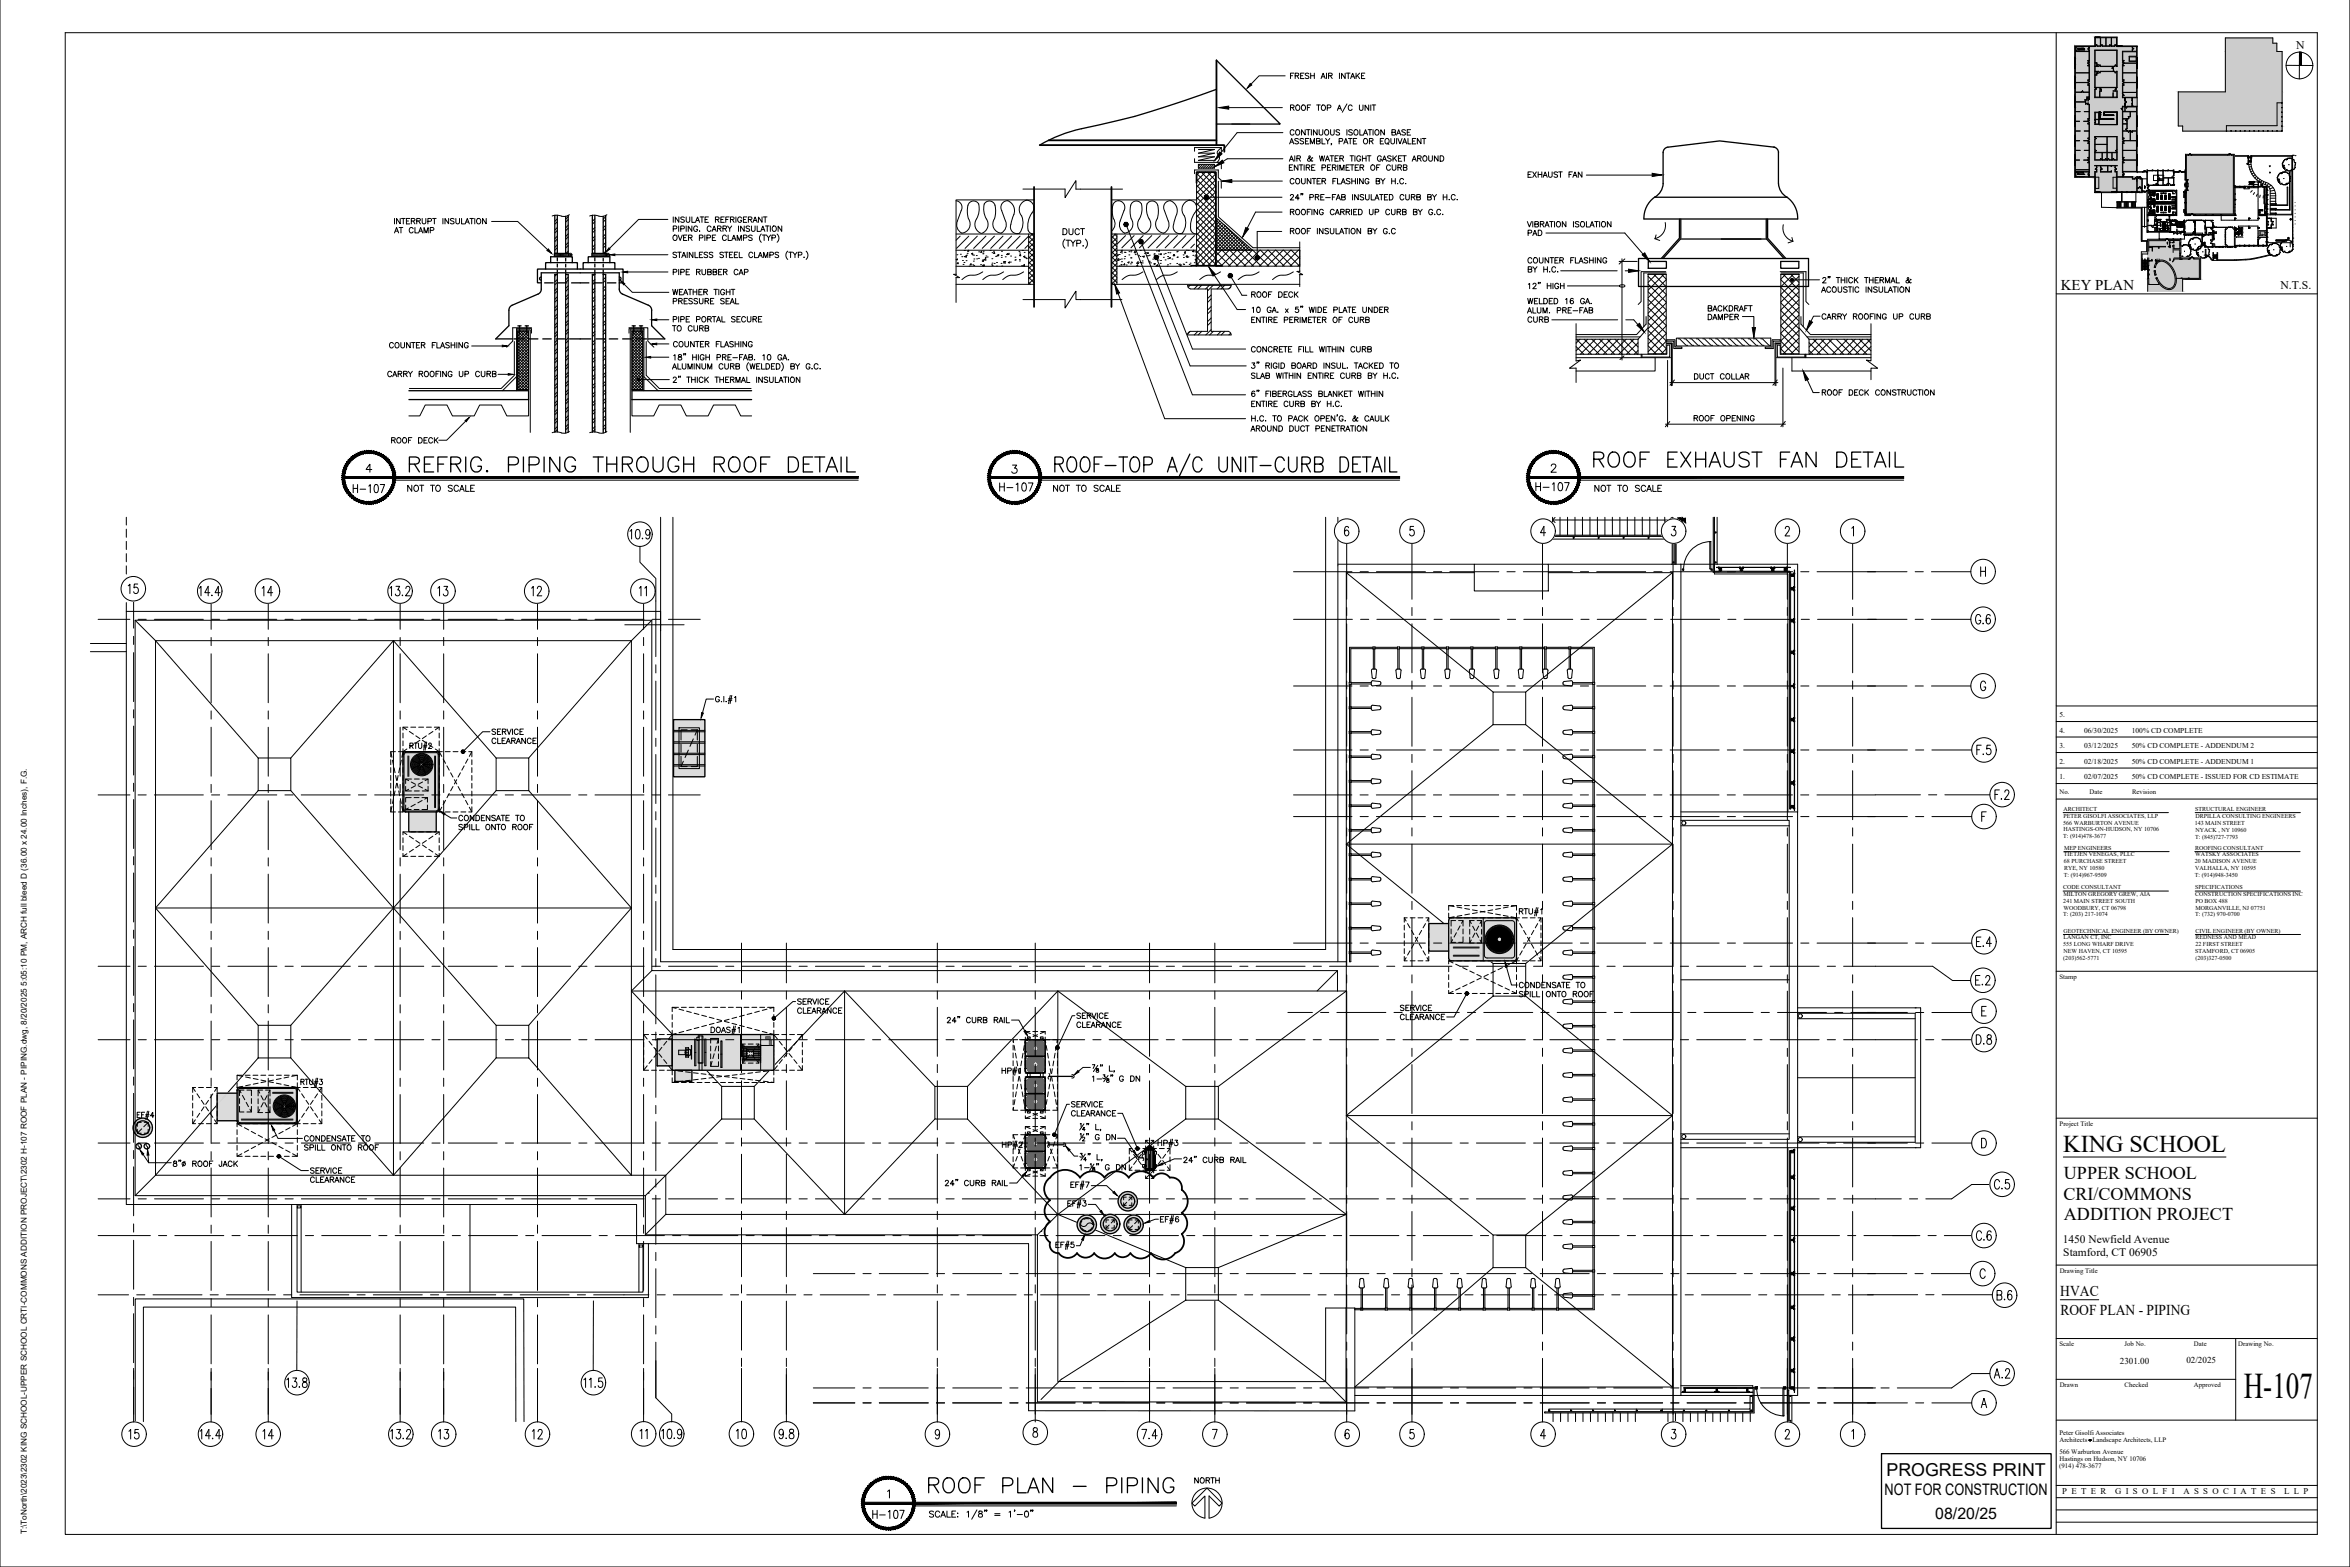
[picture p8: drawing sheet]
<svg xmlns="http://www.w3.org/2000/svg" width="914mm" height="610mm" viewBox="0 0 914 610" stroke-linecap="round" stroke-linejoin="round" font-family="sans-serif">
<defs><g id="words">
<text font-size="14.1" x="873.1" y="543.8">H-107</text>
<text font-size="9.4" x="802.9" y="448.1">KING SCHOOL</text>
<g font-size="7">
<text x="803.1" y="458.6">UPPER SCHOOL</text>
<text x="802.9" y="466.7">CRI/COMMONS</text>
<text x="803.1" y="474.6">ADDITION PROJECT</text>
</g>
<text font-size="6.9" x="734.1" y="574.1">PROGRESS PRINT</text>
<g font-size="6.2">
<text x="733.3" y="581.7">NOT FOR CONSTRUCTION</text>
<text x="753" y="591">08/20/25</text>
</g>
<g font-size="5.9">
<text x="801.7" y="504.4">HVAC</text>
<text x="801.7" y="511.7">ROOF PLAN - PIPING</text>
</g>
<text font-size="5.8" x="801.9" y="112.8">KEY PLAN</text>
<g font-size="4.6">
<text x="893.5" y="19.1">N</text>
<text x="887.3" y="112.5">N.T.S.</text>
</g>
<g font-size="4.5">
<text x="802.6" y="483.7">1450 Newfield Avenue</text>
<text x="802.9" y="488.8">Stamford, CT 06905</text>
</g>
<g font-size="3.5">
<text x="824.8" y="530.5">2301.00</text>
<text x="850.8" y="530.4">02/2025</text>
</g>
<g font-size="3.4">
<text x="802.4" y="581.4">P E T E R</text>
<text x="823" y="581.4">G I S O L F I</text>
<text x="849.6" y="581.4">A S S O C I A T E S</text>
<text x="888.8" y="581.4">L L P</text>
</g>
<text font-size="3.2" x="10.5" y="596.9" transform="rotate(-90 10.5 596.9)">T:\ToNorth\2023\2302 KING SCHOOL-UPPER SCHOOL CRTI-COMMONS ADDITION PROJECT\2302 H-107 ROOF PLAN - PIPING.dwg, 8/20/2025 5:05:10 PM, ARCH full bleed D (36.00 x 24.00 Inches), F.G.</text>
<g font-size="2.9">
<text x="801.4" y="279">5.</text>
<text x="801.4" y="285">4.</text>
<text x="810.9" y="285">06/30/2025</text>
<text x="829.5" y="285">100% CD COMPLETE</text>
<text x="801.4" y="291">3.</text>
<text x="810.9" y="291">03/12/2025</text>
<text x="829.5" y="291">50% CD COMPLETE - ADDENDUM 2</text>
<text x="801.4" y="297.1">2.</text>
<text x="810.9" y="297">02/18/2025</text>
<text x="829.5" y="297.1">50% CD COMPLETE - ADDENDUM 1</text>
<text x="801.4" y="303.1">1.</text>
<text x="810.9" y="303.1">02/07/2025</text>
<text x="829.5" y="303.1">50% CD COMPLETE - ISSUED FOR CD ESTIMATE</text>
</g>
<g font-size="2.6">
<text x="801.4" y="308.9">No.</text>
<text x="813.1" y="308.9">Date</text>
<text x="829.6" y="309">Revision</text>
<text x="801.3" y="380.8">Stamp</text>
<text x="801.4" y="438">Project Title</text>
<text x="801.4" y="495.1">Drawing Title</text>
<text x="801.3" y="523.7">Scale</text>
<text x="826.7" y="523.7">Job No.</text>
<text x="853.7" y="523.7">Date</text>
<text x="870.9" y="523.7">Drawing No.</text>
<text x="801.4" y="539.6">Drawn</text>
<text x="826.7" y="539.6">Checked</text>
<text x="853.7" y="539.6">Approved</text>
<text x="801.3" y="558.3">Peter Gisolfi Associates</text>
<text x="801.3" y="560.8">Architects</text>
<text x="814.2" y="560.8">Landscape Architects, LLP</text>
<text x="801.3" y="565.8">566 Warburton Avenue</text>
<text x="801.4" y="568.4">Hastings on Hudson, NY 10706</text>
<text x="801.3" y="571.2">(914) 478-3677</text>
</g>
<g font-size="2.3">
<text x="802.9" y="315.5">ARCHITECT</text>
<text x="854.1" y="315.6">STRUCTURAL ENGINEER</text>
<text x="802.8" y="320.8">566 WARBURTON AVENUE</text>
<text x="802.9" y="318.2">PETER GISOLFI ASSOCIATES, LLP</text>
<text x="802.9" y="323.5">HASTINGS-ON-HUDSON, NY 10706</text>
<text x="854" y="320.9">143 MAIN STREET</text>
<text x="854.2" y="318.2">DRPILLA CONSULTING ENGINEERS</text>
<text x="854.3" y="323.5">NYACK , NY 10960</text>
<text x="802.8" y="326.2">T: (914)478-3677</text>
<text x="854.2" y="326.2">T: (845)727-7793</text>
<text x="803.1" y="335.8">68 PURCHASE STREET</text>
<text x="803.1" y="333.2">TIETJEN VENEGAS, PLLC</text>
<text x="803.1" y="330.5">MEP ENGINEERS</text>
<text x="854.1" y="335.8">20 MADISON AVENUE</text>
<text x="854.1" y="330.5">ROOFING CONSULTANT</text>
<text x="854.1" y="333.2">WATSKY ASSOCIATES</text>
<text x="803.1" y="341.2">T: (914)967-9509</text>
<text x="803.1" y="338.5">RYE, NY 10580</text>
<text x="854.1" y="341.2">T: (914)948-3450</text>
<text x="854.1" y="338.5">VALHALLA, NY 10595</text>
<text x="802.8" y="345.9">CODE CONSULTANT</text>
<text x="854.1" y="345.9">SPECIFICATIONS</text>
<text x="802.9" y="351.2">241 MAIN STREET SOUTH</text>
<text x="802.9" y="348.5">MILTON GREGORY GREW, AIA</text>
<text x="802.9" y="353.8">WOODBURY, CT 06798</text>
<text x="854.2" y="348.5">CONSTRUCTION SPECIFICATIONS INC</text>
<text x="854.2" y="351.2">PO BOX 488</text>
<text x="854.2" y="353.8">MORGANVILLE, NJ 07751</text>
<text x="802.8" y="356.5">T: (203) 217-1074</text>
<text x="854.2" y="356.5">T: (732) 970-0700</text>
<text x="802.9" y="362.8">GEOTECHNICAL ENGINEER (BY OWNER)</text>
<text x="802.9" y="365.5">LANGAN CT, INC</text>
<text x="854.2" y="362.8">CIVIL ENGINEER (BY OWNER)</text>
<text x="854.3" y="365.5">REDNESS AND MEAD</text>
<text x="802.8" y="368.1">555 LONG WHARF DRIVE</text>
<text x="803" y="370.8">NEW HAVEN, CT 10595</text>
<text x="854.2" y="370.8">STAMFORD, CT 06905</text>
<text x="854.3" y="368.1">22 FIRST STREET</text>
<text x="802.9" y="373.4">(203)562-5771</text>
<text x="854.2" y="373.4">(203)327-0500</text>
</g>
</g></defs>
<!-- layer: M-HVAC-EQPM-HATCH -->
<g fill="none" stroke="#d9d9d9" stroke-width=".39">
<path d="M262.1 280h.1M262.1 280v.2l.3-.2-.3 .4M262.6 280l-.5 .4M262.7 280l-.6 .5M262.7 280l-.6 .6M262.9 280l-.8 .8M263 280l-.9 .9M263.1 280l-1 1M263.2 280l-1.1 1.1M263.3 280l-1.2 1.2M263.4 280l-1.3 1.4M263.7 280l-1.6 1.6"/>
<path d="M263.8 280l-1.7 1.6M264 280l-1.9 1.9M264.1 280l-2 2M264.2 280l-2.1 2.1M264.3 280l-2.2 2.2M264.4 280l-2.3 2.3M264.5 280l-2.4 2.4M264.6 280l-2.5 2.4 2.6-2.4M264.8 280l-2.7 2.9M265.5 280l-3.4 3.3M265.6 280l-3.5 3.4M265.6 280l-3.5 3.5"/>
<path d="M265.8 280l-3.7 3.7M266 280l-3.9 3.8M266.1 280l-4 4 4.1-4M266.6 280l-4.5 4.5M266.7 280l-4.6 4.5M266.7 280l-4.6 4.6M266.8 280l-4.7 4.7 4.8-4.7M267 280l-4.9 4.9M267.2 280l-5.1 5.1M267.3 280l-5.2 5.2M267.5 280l-5.4 5.3M267.6 280l-5.5 5.5"/>
<path d="M267.8 280l-5.7 5.6M267.9 280l-5.8 5.8M268 280l-5.9 5.9M268.2 280l-6.1 6M268.3 280l-6.2 6.2M268.5 280l-6.4 6.3M268.6 280l-6.5 6.5M268.7 280l-6.6 6.6M268.9 280l-6.8 6.7M269 280l-6.9 6.9M269.1 280l-7 7M269.2 280l-7.1 7.1"/>
<path d="M269.4 280l-7.3 7.3M269.5 280l-7.4 7.4M269.7 280l-7.6 7.5M269.8 280l-7.7 7.7M269.9 280l-7.8 7.8M270.1 280l-8 8M270.2 280l-8.1 8.1M270.4 280l-8.3 8.2M270.5 280l-8.4 8.4M270.7 280l-8.6 8.5M270.8 280l-8.7 8.7M270.9 280l-8.8 8.8"/>
<path d="M271.1 280l-9 8.9M271.2 280l-9.1 9.1M271.4 280l-9.3 9.2M271.5 280l-9.4 9.4M271.6 280l-9.5 9.5M271.7 280l-9.6 9.6M271.9 280l-9.8 9.8M272 280l-9.9 9.9M272.1 280l-10 10M272.3 280l-10.2 10.2M272.4 280l-10.3 10.3M272.6 280l-10.5 10.4"/>
<path d="M272.7 280l-10.6 10.6M272.8 280l-10.7 10.7M273 280l-10.9 10.9M273.1 280l-11 11M273.3 280l-11.2 11.1M273.4 280l-11.3 11.3M273.6 280l-11.5 11.4M273.7 280l-11.6 11.6M273.8 280l-11.7 11.7M273.9 280l-11.8 11.8M274.1 280l-12 12M156.8 293.5l14.1 14.2"/>
<path d="M156.8 293.7l14.1 14.2M156.8 293.8l14.1 14.2M156.8 294l14.1 14.1M156.8 294.1l14.1 14.2M156.8 294.3l14.1 14.1M156.8 294.3l14.1 14.2M156.8 294.5l14.1 14.2M156.8 294.6l14.1 14.2M156.8 294.8l14.1 14.1M156.8 294.9l14.1 14.2M156.8 295l14.1 14.2M156.8 295.2l14.1 14.2"/>
<path d="M156.8 295.3l14.1 14.2M156.8 295.5l14.1 14.1M156.8 295.6l14.1 14.2M156.8 295.7l14.1 14.2M156.8 295.9l14.1 14.2M156.8 296l14.1 14.2M156.8 296.2l14.1 14.1M156.8 296.3l14.1 14.2M156.8 296.4l14.1 14.2M156.8 296.5l14.1 14.3M156.8 296.7l14.1 14.2M156.8 296.8l14.1 14.2"/>
<path d="M156.8 297l14.1 14.2M156.8 297.1l14.1 14.2M156.8 297.2l14.1 14.2M156.8 297.4l14.1 14.2M156.8 297.5l14.1 14.2M156.8 297.7l14.1 14.1M156.8 297.8l14.1 14.2M156.8 297.9l14.1 14.2M156.8 298.1l14.1 14.2M156.8 298.2l14.1 14.2M156.8 298.4l14.1 14.1M156.8 298.5l14.1 14.2"/>
<path d="M156.8 298.6l14.1 14.2M156.8 298.8l14.1 14.2M156.8 298.9l14.1 14.2M156.8 299l14.1 14.2M156.8 299.2l14.1 14.2M156.8 299.3l14.1 14.2M156.8 299.4l14.1 14.2M156.8 299.6l14.1 14.2M156.8 299.7l14.1 14.2M156.8 299.9l14.1 14.1M156.8 300l14.1 14.2M156.8 293.4l14.1 14.2"/>
<path d="M156.8 293.2l14.1 14.2M156.9 293l14 14M157 292.9l13.9 14M157 292.9l13.9 13.7M157.1 292.7l13.8 13.8M157.2 292.7l13.7 13.7M157.3 292.6l13.6 13.6M157.5 292.5l13.4 13.4M157.5 292.5l13.4 13.3M157.7 292.4l13.2 13.3M157.8 292.4l13.1 13.1M157.9 292.4l13 13"/>
<path d="M158.1 292.4l12.8 12.8M158.2 292.4l12.7 12.7M158.3 292.4l12.6 12.6M158.5 292.4l12.4 12.4M158.6 292.4l12.3 12.3M158.8 292.4l12.1 12.1M158.9 292.4l12 12M159 292.4l11.9 11.9M159.3 292.4l11.6 11.6M159.4 292.4l11.5 11.5M159.6 292.4l11.3 11.4M159.7 292.4l11.2 11.2"/>
<path d="M159.9 292.4l11 11.1M160 292.4l10.9 10.9M160.1 292.4l10.8 10.8M160.3 292.4l10.6 10.7M160.4 292.4l10.5 10.5M160.5 292.4l10.4 10.4M160.7 292.4l10.2 10.2M160.8 292.4l10.1 10.1M161 292.4l9.9 9.9M161.1 292.4l9.8 9.8M161.2 292.4l9.7 9.7M161.4 292.4l9.5 9.5"/>
<path d="M161.5 292.4l9.4 9.4M161.6 292.4l9.3 9.3M161.8 292.4l9.1 9.2M161.9 292.4l9 9M162 292.4l8.9 8.9M162.2 292.4l8.7 8.7M162.3 292.4l8.6 8.6M162.5 292.4l8.4 8.5M162.6 292.4l8.3 8.3M162.8 292.4l8.1 8.2M162.9 292.4l8 8M163 292.4l7.9 7.9"/>
<path d="M163.2 292.4l7.7 7.8M163.3 292.4l7.6 7.6M163.4 292.4l7.5 7.5M163.6 292.4l7.3 7.3M163.7 292.4l7.2 7.2M164.1 292.4l6.8 6.8M164.2 292.4l6.7 6.7M164.4 292.4l6.5 6.5M164.5 292.4l6.4 6.4M164.7 292.4l6.2 6.3M164.8 292.4l6.1 6.1M164.9 292.4l6 6"/>
<path d="M165.1 292.4l5.8 5.8M165.2 292.4l5.7 5.7M165.4 292.4l5.5 5.6M165.5 292.4l5.4 5.4M165.7 292.4l5.2 5.3M165.8 292.4l5.1 5.1M165.9 292.4l5 5M166.1 292.4l4.8 4.9M166.2 292.4l4.7 4.8M166.3 292.4l4.6 4.6M166.4 292.4l4.5 4.5M166.6 292.4l4.3 4.3"/>
<path d="M166.7 292.4l4.2 4.2M166.9 292.4l4 4.1M167 292.4l3.9 3.9M167.1 292.4l3.8 3.8M167.3 292.4l3.6 3.6M167.4 292.4l3.5 3.5M167.6 292.4l3.3 3.4M167.7 292.4l3.2 3.2M167.8 292.4l3.1 3.1M168 292.4l2.9 2.9M168.1 292.4l2.8 2.8M168.3 292.4l2.6 2.6"/>
<path d="M168.4 292.4l2.5 2.6M168.6 292.4l2.3 2.4M168.6 292.4l2.3 2.3M168.8 292.4l2.1 2.1M168.9 292.4l2 2M169.1 292.4l1.8 1.9M169.2 292.4l1.7 1.7-1.7-1.7M169.3 292.4l1.6 1.6M169.5 292.4l1.4 1.4M169.6 292.4l1.3 1.3M169.8 292.4l1.1 1.2M169.9 292.4l1 1"/>
<path d="M170 292.4l.9 .9M170.3 292.5l.5 .6M170.5 292.6l.2 .2M170.9 299.4l-6.9-7 6.9 7M262.1 281.7l1.8-1.7-1.8 1.8M262.1 283l3-3-3 3.1M262.1 283.2l3.3-3.2-3.3 3.3M262.1 284.2l4.3-4.2-4.3 4.3M262.1 292.1l12.1-12.1-12.1 12.2M274.3 280.1l-12.2 12.3M274.3 280.2l-12.2 12.3M274.3 280.4l-12.2 12.3"/>
<path d="M274.3 280.5l-12.2 12.3M274.3 280.7l-12.2 12.2M274.3 280.8l-12.2 12.3M274.3 280.9l-12.2 12.3M274.3 281.1l-12.2 12.2M274.3 281.2l-12.2 12.3M274.3 281.4l-12.2 12.2M274.3 281.5l-12.2 12.2M274.3 281.6l-12.2 12.3M274.3 281.8l-12.2 12.2M274.3 281.9l-12.2 12.2M274.3 282l-12.2 12.3"/>
<path d="M274.3 282.2l-12.2 12.2M274.3 282.3l-12.2 12.3M274.3 282.4l-12.2 12.3M274.3 282.6l-12.2 12.3M274.3 282.7l-12.2 12.3M274.3 282.9l-12.2 12.2M274.3 283l-12.2 12.3M274.3 283.1l-12.2 12.3M274.3 283.3l-12.2 12.3M274.3 283.4l-12.2 12.3M274.3 283.6l-12.2 12.2M274.3 283.7l-12.2 12.2"/>
<path d="M274.3 283.8l-12.2 12.3M274.3 284l-12.2 12.2M274.3 284.1l-12.2 12.3M274.3 284.3l-12.2 12.2M274.3 284.4l-12.2 12.2M274.3 284.5l-12.2 12.3M274.3 284.6l-12.2 12.3M274.3 284.8l-12.2 12.2M274.3 284.9l-12.2 12.3M274.3 285.1l-12.2 12.2M274.3 285.2l-12.2 12.3M274.3 285.3l-12.2 12.3"/>
<path d="M274.3 285.5l-12.2 12.3M274.3 285.6l-12.2 12.3M274.3 285.8l-12.2 12.2M274.3 285.9l-12.2 12.3M274.3 286l-12.2 12.3M274.3 286.2l-12.2 12.2M274.3 286.3l-12.2 12.3M274.3 286.5l-12.2 12.2M274.3 286.6l-12.2 12.2M274.3 286.7l-12.2 12.3M274.3 286.8l-12.2 12.3M274.3 287l-12.2 12.2"/>
<path d="M274.3 287.1l-12.2 12.3M274.3 287.3l-12.2 12.2M274.3 287.4l-12.2 12.3M274.3 287.5l-12.2 12.3M274.3 287.7l-12.2 12.2M274.3 287.8l-12.2 12.3M274.3 288l-12.2 12.2M274.3 288.1l-12.2 12.3M274.3 288.2l-12.2 12.3M274.3 288.4l-12.2 12.2M274.3 288.5l-12.2 12.3M274.3 288.6l-12.2 12.3"/>
<path d="M274.3 288.8l-12.2 12.3M274.3 288.9l-12.2 12.3M274.3 289l-12.2 12.3M274.3 289.2l-12.2 12.2M274.3 289.3l-12.2 12.3M274.3 289.5l-12.2 12.2M274.3 289.6l-12.2 12.3M274.3 289.7l-12.2 12.3M274.3 289.9l-12.2 12.2 12.2-12.1M274.3 290.2l-12.1 12M274.3 290.3l-11.9 11.9M274.3 290.4l-11.8 11.8"/>
<path d="M274.3 290.6l-11.7 11.6M274.3 290.7l-11.5 11.5M274.3 290.9l-11.4 11.3M274.3 291l-11.2 11.2M274.3 291.1l-11.1 11.1M274.3 291.3l-10.9 10.9M274.3 291.4l-10.9 10.8M274.3 291.5l-10.7 10.7M274.3 291.7l-10.6 10.5M274.3 291.8l-10.4 10.4M274.3 291.9l-10.3 10.3M274.3 292.1l-10.2 10.1"/>
<path d="M274.3 292.2l-10 10M274.3 292.4l-9.9 9.8M274.3 292.5l-9.7 9.7M274.3 292.6l-9.6 9.6M274.3 292.8l-9.5 9.4M274.3 292.9l-9.3 9.3M274.3 293.1l-9.2 9.1M274.3 293.2l-9 9M274.3 293.3l-8.9 8.9M274.3 293.5l-8.8 8.7M274.3 293.6l-8.6 8.6M274.3 293.8l-8.5 8.4"/>
<path d="M274.3 293.9l-8.4 8.3M274.3 294l-8.2 8.2M274.3 294.1l-8.1 8.1M274.3 294.3l-8 7.9M274.3 294.4l-7.8 7.8M274.3 294.6l-7.7 7.6M274.3 294.7l-7.5 7.5M274.3 294.8l-7.4 7.4M274.3 295l-7.3 7.2M274.3 295.1l-7.1 7.1M274.3 295.3l-7 6.9M274.3 295.4l-6.8 6.8"/>
<path d="M274.3 295.5l-6.7 6.7M274.3 295.7l-6.6 6.5M274.3 295.8l-6.4 6.4M274.3 296l-6.3 6.2M274.3 296.1l-6.2 6.1M274.3 296.2l-6 6M274.3 296.3l-5.9 5.9M274.3 296.4l-5.9 5.8M274.3 296.5l-5.8 5.7M274.3 296.7l-5.4 5.5M274.3 296.9l-5.3 5.3 5.3-5.3M274.3 297.1l-5.1 5.1"/>
<path d="M274.3 297.2l-5.1 5M274.3 297.3l-4.9 4.9M274.3 297.4l-4.8 4.8M274.3 297.5l-4.7 4.7M274.3 297.6l-4.6 4.6M274.3 297.8l-4.4 4.4M274.3 298l-4.3 4.2M274.3 298.1l-4.2 4.1M274.3 298.2l-4.1 4M274.3 298.3l-3.9 3.9M274.3 298.4l-3.8 3.8M274.3 298.5l-3.7 3.7"/>
<path d="M274.3 298.7l-3.6 3.5M274.3 298.8l-3.5 3.4M274.3 298.9l-3.4 3.3M274.3 298.9l-3.3 3.3 3.3-3.2M274.3 299.1l-3.1 3.1 3.1-3M274.3 299.4l-2.8 2.8M274.3 299.6l-2.7 2.6M274.3 299.7l-2.6 2.5M274.3 299.7l-2.5 2.5M274.3 299.8l-2.4 2.4M274.3 300l-2.2 2.2M156.8 300.1l14.1 14.2"/>
<path d="M156.8 300.3l14.1 14.2M156.8 300.4l14.1 14.2M156.8 300.6l14.1 14.1-14.1-14M156.8 300.8l14.1 14.2M156.8 300.9l14.1 14.2M156.8 301.1l14 14.1M156.8 301.2l14 14.1M156.8 301.3l14 14.1M156.8 301.5l13.9 13.9M156.8 301.6l13.9 13.9M156.8 301.8l13.8 13.8M156.8 301.9l13.7 13.7"/>
<path d="M156.8 302.1l13.6 13.6M156.8 302.2l13.5 13.5M156.8 302.3l13.5 13.5M156.8 302.5l13.4 13.3M156.8 302.6l13.3 13.2M156.8 302.8l13.1 13.1M156.8 302.9l13 13M156.8 303l12.9 13.1M156.8 303.2l12.9 13M156.8 303.3l12.9 13M156.8 303.4l12.9 13M156.8 303.6l12.9 13"/>
<path d="M156.8 303.7l12.9 13M156.8 303.8l12.9 13.1M156.8 304l12.9 13M156.8 304.1l12.9 13M156.8 304.2l12.9 13.1M156.8 304.4l12.9 13M156.8 304.5l12.9 13.1M156.8 304.7l12.9 13M156.8 304.8l12.9 13M156.8 305l12.9 13M156.8 305.1l12.9 13M156.8 305.2l12.9 13.1"/>
<path d="M156.8 305.4l12.9 13M156.8 305.5l12.9 13M156.8 305.6l12.9 13M156.8 305.8l12.9 13M156.8 305.9l12.9 13M156.8 306l12.9 13.1M156.8 306.2l12.9 13M156.8 306.3l12.9 13M156.8 306.5l12.9 13M156.8 306.6l12.9 13M156.8 306.7l12.9 13.1M156.8 306.9l12.9 13"/>
<path d="M156.8 307l12.9 13M156.8 307.1l12.9 13.1M156.8 307.3l12.9 13M156.8 307.4l12.9 13.1M156.8 307.6l12.9 13M156.8 307.7l12.9 13M156.8 307.9l12.9 12.9M156.8 308l12.9 13M156.8 308.1l12.9 13M156.8 308.2l12.9 13.1M156.8 308.4l12.9 13M156.8 308.5l12.9 13"/>
<path d="M156.8 308.7l12.9 13M156.8 308.8l12.9 13M156.8 308.9l12.9 13.1M156.8 309.1l12.9 13M156.8 309.2l12.9 13M156.8 309.4l12.9 12.9M156.8 309.5l12.9 13M156.8 309.6l12.9 13M156.8 309.7l12.9 13M156.8 309.9l12.9 13M156.8 310l12.9 13M156.8 310.2l12.9 13"/>
<path d="M156.8 310.3l12.9 13M156.8 310.4l12.9 13.1M156.8 310.6l12.9 13-12.9-12.9M156.8 310.9l12.8 12.7M156.8 311l12.6 12.6M156.8 311.1l12.5 12.5M156.8 311.3l12.4 12.3M156.8 311.4l12.2 12.2M156.8 311.6l12.1 12M156.8 311.7l11.9 11.9M156.8 311.8l11.8 11.8M156.8 312l11.6 11.6"/>
<path d="M156.8 312.1l11.6 11.5M156.8 312.2l11.4 11.4M156.8 312.4l11.3 11.2M156.8 312.5l11.1 11.1M156.8 312.6l11 11M156.8 312.8l10.9 10.8M156.8 312.9l10.7 10.7M156.8 313.1l10.6 10.5M156.8 313.2l10.4 10.4M156.8 313.3l10.3 10.3M156.8 313.5l10.2 10.1M156.8 313.6l10 10"/>
<path d="M156.8 313.7l2.2 2.2M156.8 313.8l2 2.1M156.8 313.9l1.9 2M156.8 314.1l1.8 1.8M156.8 314.2l1.7 1.7M156.8 314.4l1.5 1.5M156.8 314.6l1.4 1.3M156.8 314.8l1.1 1.1M156.8 314.9l1 1M156.8 315l.8 .8M156.9 315.2l.6 .6M157.9 315.9l-1.1-1.3 1.3 1.3"/>
<path d="M159 316l7.7 7.6M159 316.1l7.5 7.5M159 316.3l7.4 7.3M159 316.4l7.3 7.2M159 316.5l7.1 7.1M159 316.7l7 6.9M159 316.8l6.8 6.8M159 316.9l6.7 6.7M159 317.1l6.5 6.5M159 317.2l6.5 6.4M159 317.4l6.3 6.2M159 317.5l6.2 6.1"/>
<path d="M159 317.6l6 6M159 317.8l5.9 5.8M159 317.9l5.8 5.7M159 318.1l5.6 5.5M159 318.2l5.5 5.4M159 318.3l5.3 5.3M159 318.5l5.2 5.1M159 318.6l5.1 5M159 318.7l4.9 4.9M159 318.9l4.8 4.7M159 319l4.6 4.6M159 319.1l4.5 4.5"/>
<path d="M159 319.3l4.4 4.3M159 319.4l4.3 4.2M159 319.6l4.1 4M159 319.7l4 3.9M159 319.8l3.8 3.8M159 320l3.7 3.6M170.9 306l-13.5-13.5 13.5 13.6M170.9 307.1l-14-14 14 14.1M271.3 302.2l3-2.9-2.9 2.9M274.3 300.1l-2.2 2.1M274.3 300.2l-2 2M274.3 300.3l-1.8 1.9"/>
<path d="M274.3 300.4l-1.8 1.8 1.8-1.7M274.3 300.7l-1.4 1.5M274.3 300.9l-1.4 1.3M274.3 301l-1.3 1.2M274.3 301.1l-1.1 1.1M274.3 301.3l-1 .9M274.3 301.3l-.9 .9M274.3 301.4l-.8 .8M274.3 301.6l-.5 .6M274.3 301.9l-.3 .3M274.3 302.1l-.1 .1M159 323.6h.1"/>
<path d="M159 320.1l3.6 3.5M159 320.3l3.4 3.3M159 320.4l3.3 3.2M159 320.5l3.1 3.1M159 320.7l3 2.9M159 320.8l2.9 2.8M159 321l2.7 2.6M159 321.1l2.6 2.5M159 321.2l2.4 2.4M159 321.4l2.3 2.2M159 321.5l2.2 2.1M159 321.6l2.1 2"/>
<path d="M159 321.8l1.9 1.8M159 321.9l1.8 1.7M159 322l1.6 1.6M159 322.2l1.5 1.4M159 322.3l1.4 1.3M159 322.4l1.2 1.2M159 322.6l1.1 1M159 322.7l.9 .9M159 322.9l.8 .7M159 323l.7 .6M159 323.2l.5 .4M159 323.3l.4 .3"/>
<path d="M159 323.4l.2 .2M555.9 359.3h.1M556 359.3h-.1M556.1 359.3l-.2 .2M556.2 359.3l-.3 .3M556.4 359.3l-.5 .4M556.5 359.3l-.6 .6M556.6 359.3l-.7 .7M556.8 359.3l-.9 .8M556.9 359.3l-1 1M557.1 359.3l-1.2 1.1M557.2 359.3l-1.3 1.3"/>
<path d="M557.3 359.3l-1.4 1.4M557.5 359.3l-1.6 1.5M557.6 359.3l-1.7 1.7M557.8 359.3l-1.9 1.8M557.9 359.3l-2 2M558.1 359.3l-2.2 2.1M558.2 359.3l-2.3 2.2M558.3 359.3l-2.4 2.4M558.5 359.3l-2.6 2.5M558.6 359.3l-2.7 2.7M558.7 359.3l-2.8 2.8M558.9 359.3l-3 2.9"/>
<path d="M559 359.3l-3.1 3M559.1 359.3l-3.2 3.2M559.3 359.3l-3.4 3.3M559.4 359.3l-3.5 3.5M559.5 359.3l-3.6 3.6M559.7 359.3l-3.8 3.7M559.8 359.3l-3.9 3.9M560 359.3l-4.1 4M560.1 359.3l-4.2 4.2M560.2 359.3l-4.3 4.3M560.4 359.3l-4.5 4.4M560.5 359.3l-4.6 4.6"/>
<path d="M560.7 359.3l-4.8 4.7M560.8 359.3l-4.9 4.9M560.9 359.3l-5 4.9M561.1 359.3l-5.2 5.1M561.2 359.3l-5.3 5.2M561.3 359.3l-5.4 5.4 5.5-5.4M561.5 359.3l-5.6 5.5M561.6 359.3l-5.7 5.7M561.7 359.3l-5.8 5.8M561.9 359.3l-6 5.9M562 359.3l-6.1 6.1M562.2 359.3l-6.3 6.2"/>
<path d="M562.3 359.3l-6.4 6.4M562.4 359.3l-6.5 6.5M562.6 359.3l-6.7 6.6M562.7 359.3l-6.8 6.8M562.9 359.3l-7 6.9M563 359.3l-7.1 7.1M563.1 359.3l-7.2 7.2M563.3 359.3l-7.4 7.3M563.4 359.3l-7.5 7.4M563.6 359.3l-7.7 7.6M563.7 358.6l1.6-1.5-1.6 1.5M564 357.3v.1"/>
<path d="M564.3 357.1l-.5 .6M564.5 357.1l-.8 .8M564.7 357.1l-1 1M564.8 357.1l-1.1 1.1M565 357.1l-1.3 1.3 1.3-1.3M565.3 357.1l-1.6 1.6M565.5 357.1l-1.8 1.8 1.8-1.8M565.6 357.1l-1.9 1.9M565.8 357.1l-2.1 2M565.9 357.1l-10 9.9M566 357.1l-10.1 10M566.2 357.1l-10.3 10.2"/>
<path d="M566.3 357.1l-10.4 10.3M566.5 357.1l-10.6 10.5M566.6 357.1l-10.7 10.6M566.7 357.1l-10.8 10.8M566.9 357.1l-11 10.9M567 357.1l-11.1 11M567.2 357.1l-11.3 11.2M567.3 357.1l-11.4 11.3M567.4 357.1l-11.5 11.5M567.6 357.1l-11.7 11.6M567.7 357.1l-11.8 11.8 11.9-11.8M567.9 357.1l-12 12"/>
<path d="M568.1 357.1l-12.2 12.1M568.2 357.1l-12.3 12.2M568.4 357.1l-12.5 12.4M568.5 357.1l-12.6 12.5M568.7 357.1l-12.8 12.7M568.8 357.1l-12.9 12.8M568.9 357.1l-12.9 12.9M569.1 357.1l-13.1 12.9M569.2 357.1l-13 12.9M569.4 357.1l-13.1 12.9M569.5 357.1l-13 12.9M569.6 357.1l-13 12.9"/>
<path d="M569.7 357.1l-13 12.9M569.9 357.1l-13 12.9M570 357.1l-13 12.9M570.1 357.1l-13 12.9M570.3 357.1l-13 12.9M570.4 357.1l-13 12.9M570.6 357.1l-13 12.9M570.7 357.1l-13 12.9M570.8 357.1l-13 12.9M571 357.1l-13 12.9M571.1 357.1l-13 12.9M571.3 357.1l-13.1 12.9"/>
<path d="M571.4 357.1l-13 12.9M571.6 357.1l-13.1 12.9M571.7 357.1l-13 12.9M571.8 357.1l-13 12.9M571.9 357.1l-13 12.9M572.1 357.1l-13 12.9M572.2 357.1l-13 12.9M572.4 357.1l-13.1 12.9M572.5 357.1l-13 12.9M572.6 357.1l-13 12.9M572.8 357.1l-13 12.9M572.9 357.1l-13 12.9"/>
<path d="M573 357.1l-13 12.9M573.2 357.1l-13 12.9M573.3 357.1l-13 12.9M573.5 357.1l-13 12.9M573.6 357.1l-13 12.9M573.8 357.1l-13.1 12.9M573.9 357.1l-13 12.9M574 357.1l-13 12.9M574.2 357.1l-13.1 12.9M574.3 357.1l-13 12.9M574.4 357.1l-13 12.9M574.6 357.1l-13.1 12.9"/>
<path d="M574.7 357.1l-13 12.9M574.8 357.1l-13 12.9M575 357.1l-13 12.9M575.1 357.1l-13 12.9M575.2 357.1l-13 12.9M575.4 357.1l-13 12.9M575.5 357.1l-13 12.9M575.7 357.1l-13 12.9M575.8 357.1l-13 12.9M575.9 357.1l-13 12.9M576.1 357.1l-13 12.9M576.2 357.1l-13 12.9"/>
<path d="M576.4 357.1l-13 12.9M576.5 357.1l-13 12.9M576.7 357.1l-13.1 12.9M576.8 357.1l-13.1 13.1M576.9 357.1l-13.2 13.1M577.1 357.1l-13.4 13.3M577.2 357.1l-13.5 13.4M577.3 357.1l-13.6 13.6M577.4 357.1l-13.7 13.7M577.6 357.1l-13.9 13.9M577.7 357.1l-14 14M577.9 357.1l-14.2 14.1"/>
<path d="M578 357.1l-14.3 14.3M578.1 357.1l-14.4 14.4M578.3 357.1l-14.6 14.6M578.4 357.1l-14.7 14.7M578.6 357.1l-14.9 14.8M578.7 357.1l-15 15M578.8 357.1l-15.1 15.1M579 357.1l-15.3 15.3M579.1 357.1l-15.4 15.3M579.3 357.1l-15.6 15.5M579.4 357.1l-15.7 15.6M579.5 357.1l-15.8 15.8"/>
<path d="M579.6 357.1l-15.9 15.9M579.8 357.1l-16 16M579.9 357.1l-16.1 16.1M580.1 357.1l-16.3 16.2M580.2 357.1l-16.3 16.3M580.3 357.1l-16.3 16.3M580.5 357.1l-16.5 16.4 16.6-16.4M580.8 357.1l-16.6 16.5M580.9 357.1l-16.7 16.6M581 357.1l-16.7 16.6M581.2 357.1l-16.8 16.6M581.3 357.1l-16.8 16.7"/>
<path d="M581.5 357.1l-16.9 16.7M581.6 357.1l-16.8 16.7M581.7 357.1l-16.8 16.7M581.9 357.1l-16.8 16.7M582 357.1l-16.8 16.7M582.1 357.1l-16.8 16.7M582.3 357.1l-16.9 16.7M582.4 357.1l-16.8 16.7M582.5 357.1l-16.8 16.7M582.7 357.1l-16.8 16.7M582.8 357.1l-16.8 16.7M583 357.1l-16.9 16.7"/>
<path d="M583.1 357.1l-16.8 16.7M583.2 357.1l-16.8 16.7M583.4 357.1l-16.8 16.7M583.5 357.1l-16.8 16.7M583.7 357.1l-16.9 16.7M583.8 357.1l-16.8 16.7M583.9 357.1l-16.8 16.7M584.1 357.1l-16.9 16.7M584.2 357.1l-16.8 16.7M584.3 357.1l-16.8 16.7M584.5 357.1l-16.9 16.7M584.6 357.1l-16.8 16.7"/>
<path d="M584.8 357.1l-16.9 16.7M584.9 357.1l-16.9 16.7M585 357.1l-16.8 16.7M585.2 357.1l-16.9 16.7M585.3 357.1l-16.8 16.7M585.4 357.1l-16.8 16.7M585.6 357.1l-16.8 16.7M585.7 357.1l-16.8 16.7M585.9 357.1l-16.9 16.7M586 357.1l-16.8 16.7M586.1 357.1l-16.8 16.7M586.3 357.1l-16.8 16.7"/>
<path d="M586.4 357.1l-16.8 16.7M586.5 357.1l-16.8 16.7M586.7 357.1l-16.9 16.7M586.8 357.1l-16.8 16.7M587 357.1l-16.9 16.7M587.1 357.1l-16.8 16.7M587.2 357.1l-16.8 16.7M587.4 357.1l-16.9 16.7M587.5 357.1l-16.8 16.7M587.7 357.1l-16.9 16.7M587.8 357.1l-16.9 16.7M587.9 357.1l-16.8 16.7"/>
<path d="M588.1 357.1l-16.9 16.7M588.2 357.1l-16.8 16.7M588.3 357.1l-16.8 16.7M588.4 357.1l-16.7 16.7M588.6 357.1l-16.8 16.7M588.7 357.1l-16.8 16.7M588.9 357.1l-16.9 16.7M589 357.1l-16.8 16.7M589.1 357.1l-16.8 16.7M589.3 357.1l-16.8 16.7M589.4 357.1l-16.8 16.7M589.5 357.1l-16.8 16.7"/>
<path d="M589.5 357.2l-16.6 16.6M589.6 357.2l-16.6 16.6M589.7 357.3l-16.5 16.5M589.7 357.3l-16.4 16.5M589.8 357.4l-16.4 16.4M589.9 357.5l-16.3 16.3M589.9 357.6l-16.2 16.2M590 357.7l-16.2 16.1M590 357.8l-16 16M590 357.9l-15.9 15.9M590.1 358l-15.8 15.8M590.1 359.9l-13.9 13.9"/>
<path d="M590.1 359.8l-14 14M590.1 359.6l-14.2 14.2M590.1 359.5l-14.3 14.3M590.1 359.3l-14.5 14.5M590.1 359.2l-14.6 14.6M590.1 359.1l-14.7 14.7M590.1 358.9l-14.9 14.9M590.1 358.8l-15 15M590.1 358.6l-15.2 15.2M590.1 358.5l-15.3 15.3M590.1 358.4l-15.4 15.4M590.1 358.2l-15.6 15.6"/>
<path d="M590.1 358.1l-15.7 15.7M585.1 373.8l5-4.9-4.9 4.9M585.8 373.8l4.3-4.2-4.2 4.2M586.8 373.8l3.3-3.3-3.2 3.3M587.8 373.8l2.3-2.3-2.3 2.3M589.2 373.8l.8-.8-.7 .8M589.9 373.3l-.3 .3M590 373.2l-.5 .5M590.1 372.9l-1.1 .9M590.1 372.6l-1.2 1.2M590.1 372.5l-1.3 1.3M590.1 372.4l-1.5 1.4"/>
<path d="M590.1 372.2l-1.6 1.6 1.6-1.5M590.1 372.1l-1.7 1.7M590.1 372l-1.8 1.8M590.1 371.9l-1.9 1.9M590.1 371.8l-2 2M590.1 371.6l-2.2 2.2M590.1 371.3l-2.4 2.5 2.4-2.4M590.1 371.2l-2.6 2.6M590.1 370.9l-2.8 2.9 2.8-2.7M590.1 370.9l-3 2.9M590.1 370.8l-3 3M590.1 370.7l-3.1 3.1"/>
<path d="M590.1 370.3l-3.4 3.5 3.4-3.4M590.1 370.2l-3.6 3.6M590.1 370.1l-3.7 3.7M590.1 369.9l-3.8 3.9M590.1 369.7l-4.1 4.1 4.1-4.1M590.1 369.4l-4.4 4.4M590.1 369.3l-4.5 4.5M590.1 369.1l-4.7 4.7 4.7-4.5M590.1 369l-4.8 4.8M590.1 368.7l-5.1 5.1M590.1 368.7l-5.2 5.1M590.1 368.6l-5.2 5.2"/>
<path d="M590.1 368.4l-5.3 5.4 5.3-5.3M590.1 368.3l-5.5 5.5M590.1 368.2l-5.8 5.6M590.1 368l-5.9 5.8M590.1 367.9l-5.9 5.9M590.1 367.7l-6.1 6.1M590.1 367.6l-6.2 6.2M590.1 367.4l-6.4 6.4M590.1 367.3l-6.5 6.5M590.1 367.2l-6.6 6.6M590.1 367.1l-6.7 6.7M590.1 366.9l-6.9 6.9"/>
<path d="M590.1 366.8l-7 7M590.1 366.6l-7.2 7.2M590.1 366.5l-7.3 7.3M590.1 366.4l-7.4 7.4M590.1 366.2l-7.6 7.6M590.1 366.1l-7.7 7.7M590.1 366l-7.9 7.8M590.1 365.8l-8 8M590.1 365.7l-8.1 8.1M590.1 365.5l-8.3 8.3M590.1 365.4l-8.4 8.4M590.1 365.2l-8.6 8.6"/>
<path d="M590.1 365.1l-8.7 8.7M590.1 365l-8.8 8.8M590.1 364.8l-9 9M590.1 364.7l-9.1 9.1M590.1 364.6l-9.2 9.2M590.1 364.4l-9.4 9.4M590.1 364.3l-9.5 9.5M590.1 364.2l-9.6 9.6M590.1 364l-9.8 9.8M590.1 363.9l-9.9 9.9M590.1 363.7l-10.1 10.1M590.1 363.6l-10.2 10.2"/>
<path d="M590.1 363.5l-10.3 10.3M590.1 363.3l-10.5 10.5M590.1 363.2l-10.6 10.6M590.1 363.1l-10.8 10.7M590.1 362.9l-10.9 10.9M590.1 362.8l-11 11M590.1 362.6l-11.2 11.2M590.1 362.5l-11.3 11.3M590.1 362.4l-11.4 11.4M590.1 362.2l-11.6 11.6M590.1 362.1l-11.7 11.7M590.1 362l-11.8 11.8"/>
<path d="M590.1 361.8l-12 12M590.1 361.7l-12.1 12.1M590.1 361.5l-12.3 12.3M590.1 361.4l-12.4 12.4M590.1 361.3l-12.5 12.5M590.1 361.1l-12.7 12.7M590.1 361l-12.8 12.8M590.1 360.8l-13 13M590.1 360.7l-13.1 13.1M590.1 360.6l-13.2 13.2M590.1 360.4l-13.4 13.4M590.1 360.3l-13.5 13.5"/>
<path d="M590.1 360.2l-13.7 13.6M590.1 360l-13.8 13.8M255.7 411.8l9.4-9.3zM255.7 409.8l5.7-5.6-5.7 5.7M255.7 406.6l2.5-2.4-2.5 2.5M255.7 405.2l1.2-1-1.2 1.2M255.8 404.2h.1M256 404.2l-.3 .4 .4-.4M256.3 414.6l12.2-12.1zM256.3 404.2l-.6 .5M256.4 414.6l12.2-12.1-12.2 12.1M256.4 404.2l-.7 .7"/>
<path d="M256.5 414.6l12.2-12.1zM256.5 404.2l-.8 .8M256.7 404.2l-1 1M257 404.2l-1.3 1.4 1.4-1.4M257.2 404.2l-1.5 1.5M257.3 404.2l-1.6 1.6M257.4 404.2l-1.7 1.7 1.8-1.7M257.5 414.6l12.2-12.1zM257.5 414.6l12.3-12.1-12.2 12.1M257.6 404.2l-1.9 1.8M257.6 414.6l12.3-12.1zM257.6 404.2l-1.9 1.9"/>
<path d="M257.7 414.6l12.4-12.1-12.2 12.1M257.9 404.2l-2.2 2.1M258 404.2l-2.3 2.2M258.1 404.2l-2.4 2.3M258.3 404.2l-2.6 2.6M258.7 404.2l-3 2.9 2.9-2.9-2.9 2.7M258.7 404.2l-3 3M258.8 414.6l12.2-12.1zM258.9 404.2l-3.2 3.1M258.9 414.6l12.4-12.1-12.2 12.1M259 404.2l-3.3 3.2M259.2 404.2l-3.5 3.4"/>
<path d="M259.3 404.2l-3.6 3.6M259.4 404.2l-3.7 3.7M259.5 404.2l-3.8 3.8M259.8 404.2l-4.1 3.9M259.8 404.2l-4.1 4.2 4.2-4.2M259.9 414.6l12.2-12.1zM260 414.6l12.2-12.1-12.2 12.1M260 404.2l-4.3 4.3M260.1 414.6l12.2-12.1zM260.1 404.2l-4.4 4.4M260.2 414.6l12.2-12.1-12.2 12.1M260.2 404.2l-4.5 4.5"/>
<path d="M260.3 414.6l12.2-12.1zM260.3 404.2l-4.6 4.6M260.3 414.6l12.4-12.1-12.2 12.1M260.5 404.2l-4.8 4.6M260.6 404.2l-4.9 4.9M260.8 404.2l-5.1 5.1M260.9 404.2l-5.2 5.2M261.1 404.2l-5.4 5.3M261.2 404.2l-5.5 5.5M261.2 414.6l12.3-12.1zM261.3 414.6l12.4-12.1-12.2 12.1M261.6 414.2l11.8-11.7-12.2 12.1z"/>
<path d="M261.6 414.1l11.7-11.6-12.2 12.1zM261.6 414l11.6-11.5-12.2 12.1zM261.6 413.9l11.5-11.4-12.2 12.1zM261.6 413.9l11.4-11.4-12.2 12.1zM261.6 413.7l11.2-11.2-12.2 12.1zM261.6 412.9l10.4-10.4-12.2 12.1zM261.6 412.8l10.3-10.3-12.2 12.1zM261.6 412.7l10.2-10.2-12.1 12.1zM261.6 412.6l10.1-10.1-12.2 12.1zM261.6 412.5l10-10-12.1 12.1zM261.6 412.4l9.9-9.9-12.1 12.1zM261.6 412.3l9.8-9.8-12.1 12.1z"/>
<path d="M261.6 411.8l9.3-9.3-12.1 12.1zM261.6 411.7l9.2-9.2-12.1 12.1zM261.6 411.6l9.1-9.1-12.1 12.1zM261.6 411.5l9.1-9-12.2 12.1zM261.6 411.4l9-8.9-12.2 12.1zM261.6 411.3l8.9-8.8-12.2 12.1zM261.6 411.2l8.8-8.7-12.2 12.1zM261.6 410.4l8-7.9-12.2 12.1zM261.6 410.3l7.9-7.8-12.2 12.1zM261.6 410.3l7.8-7.8-12.2 12.1zM261.6 410.1l7.7-7.6-12.2 12.1zM261.6 410.1l7.6-7.6-12.2 12.1z"/>
<path d="M261.6 409.9l7.4-7.4-12.2 12.1zM261.6 409.3l6.8-6.8-12.2 12.1zM261.6 409.2l6.7-6.7-12.2 12.1zM261.6 409.1l6.6-6.6-12.1 12.1zM261.6 409l6.5-6.5-12.2 12.1zM261.6 408.9l6.4-6.4-12.1 12.1zM261.6 407.5l5-5-10.9 10.9zM261.6 405.1l2.6-2.6-8.5 8.4zM261.6 403.7l1.3-1.2-1.3 1.3M261.7 402.5l-.1 .1M261.8 402.5l-.2 .3M262.1 402.5l-.5 .5"/>
<path d="M262.2 402.5l-.6 .6M262.3 402.5l-.7 .7M262.5 402.5l-.9 .9M262.6 420l17.6-17.5-17.6 17.5M262.6 418.8l16.4-16.3zM262.6 417.7l15.3-15.2zM262.6 417.6l15.2-15.1-15.2 15.1M262.6 416.4l14-13.9-14 13.9M262.6 402.5l-1 1M262.7 416.3l14-13.8-14.1 14zM262.7 402.5l-1.1 1.1M263 402.5l-1.4 1.4"/>
<path d="M263.2 402.5l-1.6 1.6M263.3 402.5l-7.6 7.7 7.8-7.7-7.8 7.8 7.9-7.8-7.9 7.9 8-7.9-8 8 8.1-8-8.1 8.1 8.2-8.1-8.2 8.2 8.4-8.2-8.4 8.3 8.4-8.3M263.5 416.3l14-13.8-14.9 14.8zM264.2 402.5l-8.5 8.7 8.8-8.7-8.8 8.8 8.9-8.8-8.9 8.9 9-8.9-9 9 9.1-9-9.1 9.1 9.2-9.1-9.2 9.2 9.3-9.2-9.3 9.2M264.8 416.3l13.9-13.8-16.1 16.1zM264.9 416.3l13.9-13.8-16.2 16.2zM265 416.3l13.9-13.8-16.3 16.3zM265.3 402.5l-9.6 9.4M265.3 402.5l-9.6 9.6M265.4 402.5l-9.7 9.6M265.4 402.5l-9.7 9.7M265.8 416.3l13.9-13.8-17.1 17.1z"/>
<path d="M266 416.3l13.9-13.8-17.3 17.3zM266.3 416.3l14-13.8-17.7 17.6zM266.5 416.3l14-13.8-17.9 17.8zM266.5 402.5l-10.8 10.8 10.8-10.8-10.8 10.6 10.6-10.6-10.6 10.5 10.6-10.5-10.6 10.5 10.5-10.5-10.5 10.4 10.4-10.4-10.4 10.3 10.3-10.3-10.3 10.2 10.2-10.2-10.2 10.1 10.1-10.1-10.1 10 10-10-10 9.7M266.7 402.5l-11 11.2 11.3-11.2-11.3 11.2 11.4-11.2-11.4 11.3 11.4-11.3-11.4 11.4 11.5-11.4-11.5 11.5 11.6-11.5-11.6 11.6 11.8-11.6-11.8 11.7M267.5 402.5l-11.8 11.9 12-11.9M267.8 402.5l-12.1 12M267.8 402.5l-12.1 12.1M267.9 402.5l-12.2 12.1M267.9 402.5l-12.1 12.1M268.9 402.5l-12.3 12.1M269.1 402.5l-12.2 12.1"/>
<path d="M269.2 420l-.7 .7M269.2 419.4l-1.3 1.3M269.2 419.3l-1.4 1.4M269.2 419.1l-1.5 1.6M269.2 419l-1.7 1.7M269.2 418.9l-1.8 1.8M269.2 418.8l-1.9 1.9M269.2 418.6l-2.1 2.1M269.2 418.5l-2.2 2.2M269.2 418.3l-2.4 2.4M269.2 418.2l-2.5 2.5M269.2 418.1l-2.6 2.6"/>
<path d="M269.2 417.9l-2.8 2.8M269.2 417.8l-2.9 2.9M269.2 417.6l-3.1 3.1M269.2 417.5l-3.2 3.2M269.2 417.4l-3.3 3.3M269.2 417.2l-3.5 3.5M269.2 417.1l-3.6 3.6M269.2 416.8l-3.7 3.9M269.2 416.7l-4 4M269.2 416.6l-4.1 4.1M269.2 416.4l-4.3 4.3M270.1 402.5l-12 12.1"/>
<path d="M271.3 402.5l-12.1 12.1 12.2-12.1M272.9 402.5l-12.2 12.1M273.7 402.5l-12.1 12.2M273.9 402.5l-12.3 12.3M274 402.5l-12.4 12.4M274.2 402.5l-12.6 12.6M274.3 402.5l-12.7 12.7M274.4 402.5l-12.8 12.9M274.6 402.5l-13 13M274.7 402.5l-13.1 13.1M274.9 402.5l-13.3 13.3M275 402.5l-13.4 13.4"/>
<path d="M275.1 402.5l-13.5 13.6M275.3 402.5l-13.7 13.7M275.4 402.5l-13.8 13.8 14-13.8M275.7 402.5l-14 13.8M275.8 402.5l-13.9 13.8M276 402.5l-14 13.8M276.1 402.5l-14 13.8M276.2 402.5l-13.9 13.8M276.4 402.5l-14 13.8M276.5 402.5l-14 13.8M277.4 402.5l-14.8 14.7 14.7-14.7-14.7 14.6 14.6-14.6-14.6 14.5 14.6-14.5-14.6 14.5 14.5-14.5-14.5 14.4 14.4-14.4-14.4 14.1M277.5 402.5l-14.9 14.9 15-14.9"/>
<path d="M277.6 402.5l-15 15M277.7 402.5l-15.1 15M278.7 402.5l-16.1 16 16-16-16 15.9 15.9-15.9-15.9 15.8 15.8-15.8-15.8 15.7 15.7-15.7-15.7 15.6 15.6-15.6-15.6 15.5 15.5-15.5-15.5 15.2M279.6 402.5l-17 17 17-17-17 16.9 16.9-16.9-16.9 16.8 16.8-16.8-16.8 16.7 16.7-16.7-16.7 16.4M279.8 402.5l-17.2 17.2 17.2-17.2M280 402.5l-17.4 17.4 17.4-17.4M280.1 402.5l-17.5 17.4M280.9 402.5l-18.2 18.2 18.1-18.2-18.2 18.1 18.2-18.1-18.2 17.9M281 402.5l-18.2 18.2M282 402.5l-18.4 18.2M282.2 402.5l-18.4 18.2M282.4 402.5l-18.4 18.2"/>
<path d="M283.1 402.5l-18.2 18.2M283.3 402.5l-14 13.8M283.4 402.5l-14 13.8M283.5 402.5l-14 13.8M283.7 402.5l-14 13.8M283.8 402.5l-14 13.8M283.9 402.5l-13.9 13.8M284.1 402.5l-14 13.8M284.2 402.5l-14 13.8M284.4 402.5l-14 13.8M284.5 402.5l-14 13.8M284.6 402.5l-13.9 13.8"/>
<path d="M284.8 402.5l-14 13.8M284.9 402.5l-14 13.8M285.1 402.5l-14 13.8M285.2 402.5l-14 13.8M285.3 402.5l-13.9 13.8M285.5 402.5l-14 13.8M285.6 402.5l-14 13.8M285.7 402.5l-14 13.8M285.9 402.5l-14 13.8M286 402.5l-14 13.8M286.1 402.5l-14 13.8M286.3 402.5l-14 13.8"/>
<path d="M286.4 402.5l-14 13.8M286.6 402.5l-14 13.8M286.7 402.5l-14 13.8M286.8 402.5l-13.9 13.8M287 402.5l-14 13.8M287.1 402.5l-14 13.8M287.3 402.5l-14 13.8M287.4 402.5l-14 13.8M287.5 402.5l-13.9 13.8M287.7 402.5l-14 13.8M287.8 402.5l-14 13.8M288 402.5l-14 13.8"/>
<path d="M288.1 402.5l-14 13.8M288.2 402.5l-14 13.8M288.3 402.5l-14 13.8M288.5 402.5l-14 13.8M288.6 402.5l-14 13.8M288.8 402.5l-14 13.8M288.9 402.5l-14 13.8M289 402.5l-13.9 13.8M289.2 402.5l-14 13.8M289.3 402.5l-14 13.8M289.5 402.5l-14 13.8M289.6 402.5l-14 13.8"/>
<path d="M289.7 402.5l-13.9 13.8M289.9 402.5l-14 13.8M290 402.5l-14 13.8M290.2 402.5l-14 13.8M290.3 402.5l-14 13.8M290.4 402.5l-14 13.8M290.5 402.5l-13.9 13.8M290.7 402.5l-14 13.8M290.8 402.5l-14 13.8M291 402.5l-14 13.8M291.1 402.5l-14 13.8M291.2 402.5l-14 13.8"/>
<path d="M291.4 402.5l-14 13.8M291.5 402.5l-14 13.8M291.7 402.5l-14 13.8M291.8 402.5l-14 13.8M291.9 402.5l-13.9 13.8M292.1 402.5l-14 13.8M292.2 402.5l-14 13.8M292.4 402.5l-14 13.8M292.5 402.5l-14 13.8M292.6 402.5l-13.9 13.8M292.7 402.5l-13.9 13.8M292.9 402.5l-14 13.8"/>
<path d="M293 402.5l-14 13.8M293.2 402.5l-14 13.8M293.3 402.5l-14 13.8M293.4 402.5l-14 13.8M293.6 402.5l-14 13.8M293.7 402.5l-14 13.8M293.9 402.5l-14 13.8M294 402.5l-14 13.8M294.1 402.5l-14 13.8M294.3 402.5l-14 13.8M294.4 402.5l-14 13.8M294.6 402.5l-14 13.8"/>
<path d="M294.7 402.5l-14 13.8M294.8 402.5l-13.9 13.8M294.9 402.5l-13.9 13.8M295.1 402.5l-14 13.8M295.2 402.5l-13.9 13.8M295.4 402.5l-14 13.8M295.5 402.5l-14 13.8M295.6 402.5l-14 13.8M295.8 402.5l-14 13.8M295.9 402.5l-14 13.8M296.1 402.5l-14 13.8M296.2 402.5l-14 13.8"/>
<path d="M296.2 416.3l4.9-4.8-4.8 4.8M296.3 402.5l-14 13.8M296.4 416.3l4.7-4.6-4.6 4.6M296.5 402.5l-14 13.8M296.6 402.5l-14 13.8M296.8 402.5l-14 13.8M296.9 402.5l-14 13.8M297 402.5l-14 13.8M297.1 416.3l4-3.9-4 3.9M297.2 402.5l-14 13.8M297.3 402.5l-14 13.8M297.4 402.5l-13.9 13.8"/>
<path d="M297.5 402.5l-13.9 13.8M297.7 416.3l3.4-3.3-3.3 3.3M297.7 402.5l-14 13.8M297.8 402.5l-14 13.8M298 402.5l-14 13.8M298.1 402.5l-14 13.8M298.3 402.5l-14 13.8M298.4 402.5l-14 13.8M298.5 402.5l-14 13.8M298.7 402.5l-14 13.8M298.8 402.5l-14 13.8M299 402.5l-14 13.8"/>
<path d="M299.1 402.5l-14 13.8M299.1 416.3l2-1.9-1.9 1.9M299.2 402.5l-14 13.8M299.4 402.5l-14 13.8M299.5 402.5l-14 13.8M299.6 402.5l-13.9 13.8M299.8 402.5l-14 13.8M299.9 402.5l-14 13.8M300 402.5l-14 13.8M300 416.3l1.1-1-1 1M300.2 402.5l-14 13.8M300.3 402.5l-14 13.8"/>
<path d="M300.4 402.5l-13.9 13.8M300.6 402.5l-14 13.8M300.7 402.5l-14 13.8M300.9 402.5l-14 13.8M301 402.5l-14 13.8M301.1 416.3h.1M301.1 416.2h.1M301.1 416l-.3 .3 .3-.2M301.1 415.9l-.6 .4M301.1 415.6l-.7 .7M301.1 415.4l-.9 .9 .9-.8M301.1 415.2l-1.2 1.1"/>
<path d="M301.1 415.1l-1.3 1.2M301.1 415l-1.4 1.3M301.1 414.9l-1.4 1.4M301.1 414.8l-1.5 1.5M301.1 414.6l-1.7 1.7 1.7-1.6M301.1 414.5l-1.8 1.8M301.1 414.3l-2.1 2M301.1 414.2l-2.1 2.1M301.1 414.1l-2.2 2.2M301.1 414l-2.5 2.3M301.1 413.7l-2.6 2.6M301.1 413.6l-2.7 2.7"/>
<path d="M301.1 413.5l-2.8 2.8M301.1 413.4l-3 2.9M301.1 413.2l-3.1 3.1M301.1 412.8l-3.5 3.5M301.1 412.8l-3.6 3.5M301.1 412.6l-3.7 3.7M301.1 412.5l-3.8 3.8M301.1 412.2l-4.1 4.1 4.1-4M301.1 412.1l-4.3 4.2M301.1 411.8l-4.5 4.5 4.5-4.4M301.1 411.3l-5 5M301.1 411.2l-5.1 5.1"/>
<path d="M301.1 411.1l-5.3 5.2M301.1 411l-5.4 5.3M301.1 410.8l-5.5 5.5M301.1 410.7l-5.7 5.6M301.1 410.5l-5.8 5.8M301.1 410.4l-5.9 5.9M301.1 410.3l-6.1 6M301.1 410.1l-6.2 6.2M301.1 410l-6.4 6.3M301.1 409.9l-6.5 6.4M301.1 409.7l-6.6 6.6M301.1 409.6l-6.8 6.7"/>
<path d="M301.1 409.4l-6.9 6.9M301.1 409.3l-7.1 7M301.1 409.1l-7.2 7.2M301.1 409l-7.3 7.3M301.1 408.9l-7.5 7.4M301.1 408.7l-7.6 7.6M301.1 408.6l-7.8 7.7M301.1 408.5l-7.9 7.8M301.1 408.3l-8 8M301.1 408.2l-8.1 8.1M301.1 408.1l-8.3 8.2M301.1 407.9l-8.4 8.4"/>
<path d="M301.1 407.8l-8.6 8.5M301.1 407.6l-8.7 8.7M301.1 407.5l-8.8 8.8M301.1 407.4l-9 8.9M301.1 407.2l-9.1 9.1M301.1 407.1l-9.3 9.2M301.1 407l-9.4 9.3M301.1 406.8l-9.5 9.5M301.1 406.7l-9.7 9.6M301.1 406.5l-9.8 9.8M301.1 406.4l-10 9.9M301.1 406.3l-10.1 10"/>
<path d="M301.1 406.1l-10.2 10.2M301.1 406l-10.3 10.3M301.1 405.9l-10.5 10.4M301.1 405.7l-10.6 10.6M301.1 405.6l-10.8 10.7M301.1 405.4l-10.9 10.9M301.1 405.3l-11 11M301.1 405.2l-11.2 11.1M301.1 405l-11.3 11.3M301.1 404.9l-11.5 11.4M301.1 404.7l-11.6 11.6M301.1 404.6l-11.7 11.7"/>
<path d="M301.1 404.5l-11.9 11.8M301.1 404.3l-12 12M301.1 404.2l-12.2 12.1M301.1 404.1l-12.3 12.2M301.1 403.9l-12.4 12.4M301.1 403.8l-12.5 12.5M301.1 403.7l-12.7 12.6M301.1 403.5l-12.8 12.8M301.1 403.4l-13 12.9M301.1 403.2l-13.1 13.1M301.1 403.1l-13.2 13.2M301.1 403l-13.4 13.3"/>
<path d="M301.1 402.8l-13.5 13.5M301.1 402.7l-13.7 13.6M301.1 402.5l-13.8 13.8M301.1 402.5l-13.9 13.8M399 408.2l2.7 2.7M399 408l7.7 7.8M399 407.7l7.7 7.8M399 407.5l7.7 7.9M399 407.3l7.7 7.8M399 407l7.7 7.8M399 406.9l7.7 7.8M399 406.6l7.7 7.8"/>
<path d="M399 406.5l7.7 7.7M399 406.2l7.7 7.8M399 406l7.7 7.9M399 405.9l7.7 7.8M399 405.8l7.7 7.8M399 405.6l7.7 7.8M399 405.5l7.7 7.8-2.4-2.3M399 405.2l7.7 7.8M399 405.1l7.7 7.8M399 419.9l7.7 7.8M399 419.8l7.7 7.9-2.2-2.2M399 419.6l7.7 7.8-2-1.9"/>
<path d="M399 419.5l7.7 7.8M399 419.5l7.7 7.7M399 416.8l.6 .6M399 416.6l.8 .8M399 416.3l1 1.1M399 416.2l1.1 1.2M399 415.9l1.5 1.5M399 415.7l1.7 1.7M399 415.5l1.8 1.9M399 415.3l2.1 2.1M399 414.8l2.4 2.6M399 414.5l2.8 2.9-2.8-2.8"/>
<path d="M399 414.1l3.2 3.3M399 414l3.4 3.4M399 413.9l3.5 3.5M399 413.4l3.9 4-3.9-3.9M399 413.3l4.1 4.1M399 413.1l4.3 4.3M399 412.8l4.6 4.6M399 412.6l4.7 4.8M399 412.6l4.8 4.8M399 412.4l5 5M399 411.9l5.4 5.5-5.4-5.5M399 411.7l5.7 5.7"/>
<path d="M399 416.5l.9 .9M399 416l1.3 1.4M399 415.4l2 2M399 415.2l2.2 2.2M399 414.7l2.7 2.7M399 414.2l3.1 3.2M399 413.6l3.8 3.8M399 413.3l4 4.1M399 413.2l4.2 4.2M399 412.9l4.4 4.5M399 412.5l4.9 4.9M399 412.3l5.1 5.1"/>
<path d="M399 412l5.2 5.4-5.2-5.3M399 411.8l5.6 5.6M399 411.6l5.8 5.8M399 411.5l5.9 5.9M399 411.4l6 6M399 411.1l6.2 6.3M399 411l6.4 6.4M399 410.9h.1M399 410.7l6.6 6.7-6.4-6.4M399 410.4l6.8 7M399 410.2l.6 .7M399 409.7l7.4 7.5"/>
<path d="M399 409.5l7.5 7.5M399 409.4l1.5 1.5M399 408.9l7.7 7.8M399 408.9l7.7 7.7M399 408.7l7.7 7.7M399 408.2l7.7 7.9M399 407.8l7.7 7.8M399 407.5l7.7 7.7M399 407.2l7.7 7.8M399 406.7l7.7 7.8M399 406.3l7.7 7.8M399 405.3l7.7 7.9"/>
<path d="M399 405l7.7 7.8M399 410.1l.8 .8M399 409.9l1 1M399 409.7l1.2 1.2M399 409.5l1.4 1.4M399 408.8l2.1 2.1M399 408.1l2.8 2.8M399 404.9l7.7 7.7M399.1 404.9l6.1 6M399.1 419.4l6 6M399.1 419.4l7.6 7.5M399.1 404.8l7.6 7.5"/>
<path d="M399.2 419.3l7.5 7.5-1.3-1.3M399.2 410.9l-.2-.3 .3 .3M399.2 419.2l7.5 7.4M399.3 411l6.5 6.4M399.3 419.1l7.4 7.4M399.4 404.6l7.3 7.3M399.4 419.1l6.4 6.3M399.4 404.5l7.3 7.3M399.5 419l7.2 7.3-.8-.8M399.5 411l6.4 6.4M399.5 404.5l7.2 7.2M399.5 410.9l-.5-.6 7 7.1"/>
<path d="M399.6 419l7.1 7.1-.6-.6M399.6 404.5l7.1 7M399.6 411l6.5 6.4M399.7 419l7 7M399.7 411l6.5 6.4M399.8 404.5l6.9 6.9M399.9 419l6.8 6.8M399.9 410.9l-.9-.9 7.3 7.3M399.9 404.5l6.8 6.7M400 411l6.3 6.3-6.2-6.3M400 419l6.7 6.6M400 404.5l6.7 6.6"/>
<path d="M400.2 419l6.5 6.5M400.2 404.5l6.5 6.4M400.2 411l6.3 6.1M400.3 419l6.4 6.4M400.3 404.5l6.4 6.3M400.4 419l6.3 6.3M400.5 404.5l6.2 6.2M400.6 419l6.1 6.1M400.6 410.9l-1.6-1.6 1.6 1.6M400.6 404.5l6.1 6M400.7 419l6 6M400.7 404.5l6 5.9"/>
<path d="M400.9 419l5.8 5.8M400.9 410.9l-1.9-1.8 7.7 7.8-6-5.9M400.9 404.5l5.8 5.8M401 404.5l5.7 5.7M401 419l5.7 5.7M401.1 419l5.6 5.5M401.2 404.5l5.5 5.5M401.2 419l5.5 5.5M401.2 417.4l-2.2-2.4 2.3 2.4M401.3 404.5l5.4 5.4M401.3 410.9l-2.3-2.4 7.7 7.8M401.4 419l5.3 5.3"/>
<path d="M401.4 404.5l5.3 5.2M401.5 419l5.2 5.2M401.5 410.9l-2.5-2.5 7.7 7.8M401.6 404.5l5.1 5.1M401.6 419l5.1 5M401.7 404.5l5 5M401.7 411l5 4.9M401.8 419l4.9 4.9M401.8 404.5l4.9 4.8M401.9 419l4.8 4.8M402 417.4l-3-3 3 3M402 410.9l-3-3 3 3"/>
<path d="M402 404.5l4.7 4.7M402.1 419l4.6 4.6M402.1 404.5l4.6 4.5M402.2 419l4.5 4.5M402.3 404.5l4.4 4.4M402.4 419l4.3 4.3M402.4 404.5l4.3 4.3M402.5 419l4.2 4.2M402.5 404.5l4.2 4.1M402.6 419l4.1 4.1M402.7 417.4l-3.7-3.7 3.7 3.7M402.7 404.5l4 4"/>
<path d="M402.8 419l3.9 3.9M402.8 404.5l3.9 3.8M402.9 419l3.8 3.8M402.9 404.5l3.8 3.7M403.1 419l3.6 3.6M403.1 404.5l3.6 3.6M403.2 419l3.5 3.5M403.2 404.5l3.5 3.4M403.3 419l3.4 3.4M403.4 404.5l3.3 3.3M403.5 419l3.2 3.2M403.5 404.5l3.2 3.2"/>
<path d="M403.6 419l3.1 3.1M403.6 404.5l3.1 3M403.7 404.5l3 3M403.7 419l3 3M403.9 404.5l2.8 2.9M403.9 419l2.8 2.9M404 404.5l2.7 2.6-2.6-2.6M404.1 419l2.6 2.7M404.2 404.5l2.5 2.5M404.3 419l2.4 2.4M404.3 404.5l2.4 2.3-2.3-2.3M404.4 419l2.3 2.3"/>
<path d="M404.5 419l2.2 2.2M404.5 419l2.2 2.1M404.6 404.5l2.1 2.2M404.7 419l2 2M404.8 404.5l1.9 1.9M404.8 419l1.9 1.9M404.9 404.5l1.8 1.8M404.9 419l1.8 1.8M405 404.5l1.7 1.7M405 404.5l1.7 1.6M405 419l1.7 1.5M405 417.4l-6-6.1 6.1 6.1"/>
<path d="M405.2 411l1.5 1.4-1.4-1.4M405.3 419l1.4 1.4M405.3 404.5l1.4 1.4M405.3 419l1.4 1.3M405.4 404.5l1.3 1.2-1.1-1.2M405.4 417.4l-6.4-6.4 6.5 6.4M405.5 419l1.2 1.2M405.7 419l1 1M405.8 419l.9 .9M405.8 404.5l.9 .8-.8-.8M405.9 419l.8 .8M406 419l.7 .6"/>
<path d="M406.1 404.5l.6 .5M406.1 419l.6 .5M406.2 419l.5 .5M406.6 417l-6.1-6 6.1 6M406.7 412.1l-7.5-7.4 7.5 7.5M406.7 406l-1.5-1.5 1.5 1.5M406.7 405.5l-1-1 1 1M53.4 435.7l-.9 .9M53.8 435.4l-1.6 1.6M54 435.3l-1.9 1.9M54.3 435.2l-2.3 2.3M54.4 435.2l-2.4 2.4"/>
<path d="M54.7 435.1l-2.8 2.8M54.8 435.1l-2.9 2.9M55 435l-3.2 3.2M55.1 435l-3.3 3.3M55.3 435l-3.5 3.5M55.4 435l-3.6 3.6M55.6 435l-3.8 3.8M55.7 435l-3.9 3.9M55.8 435l-4 4M56 435l-4.2 4.2M56.1 435l-4.3 4.3M56.2 435l-4.4 4.4"/>
<path d="M56.3 435.1l-4.4 4.4M56.4 435.1l-4.5 4.5M56.6 435.1l-4.7 4.6M56.7 435.2l-4.7 4.7M56.8 435.2l-4.8 4.8M56.9 435.3l-4.8 4.9M57.2 435.4l-5 5M57.3 435.4l-5.1 5.1M57.4 435.5l-5.1 5.1M57.5 435.5l-5.2 5.2M57.9 435.8l-5.2 5.5M58.1 436l-5.3 5.3"/>
<path d="M58.2 436.1l-5.3 5.4M58.3 436.2l-5.3 5.3M58.4 436.2l-5.3 5.4 5.3-5.3M58.5 436.4l-5.3 5.3 5.3-5.2M58.6 436.5l-5.3 5.3M58.6 436.6l-5.2 5.2 5.3-5.2M58.7 436.7l-5.2 5.2M58.8 436.8l-5.2 5.2M58.8 436.9l-5.1 5.1M58.9 437l-5.1 5.1M58.9 437.1l-4.9 5.1 5-5M59 437.3l-4.9 4.9 4.9-4.9"/>
<path d="M59.1 437.4l-4.9 4.9M59.1 437.5l-4.8 4.8M59.1 440l-2.3 2.3 2.3-2.3M59.1 437.6l-4.7 4.7M59.2 437.7l-4.7 4.7M59.2 437.9l-4.5 4.5M59.2 439.6l-2.8 2.8M59.2 438l-4.4 4.4M59.2 438.1l-4.3 4.3M59.2 439.5l-2.9 2.9M59.3 438.2l-4.3 4.3M59.3 439.3l-3.2 3.2"/>
<path d="M59.3 438.3l-4.2 4.2M59.3 439.2l-3.3 3.3M59.3 438.5l-4 4M59.3 438.6l-3.9 3.9M59.3 438.7l-3.8 3.8M59.3 438.9l-3.6 3.6M59.3 439l-3.5 3.5M84.5 429.7l4.4-4.4-4.4 4.4M84.5 428.1l2.9-2.8-2.9 2.9M84.5 425.3h.1M84.7 425.3l-.2 .2M84.8 425.3l-.3 .3"/>
<path d="M84.9 425.3l-.4 .4M85.2 425.3l-.7 .6M85.3 425.3l-.8 .9 .9-.9M85.5 425.3l-1 1M85.6 425.3l-1.1 1.1M85.8 425.3l-1.3 1.3M85.9 425.3l-1.4 1.4M86 425.3l-1.5 1.5M86.2 425.3l-1.7 1.7M86.3 425.3l-1.8 1.8M86.5 425.3l-2 1.9M86.6 425.3l-2.1 2.1"/>
<path d="M86.7 425.3l-2.2 2.2M86.9 425.3l-2.4 2.4M87 425.3l-2.5 2.5M87.3 425.3l-2.8 2.6M87.5 425.3l-3 3M87.7 425.3l-3.2 3.2M87.8 425.3l-3.3 3.3M88 425.3l-3.5 3.5M88.1 425.3l-3.6 3.6 3.6-3.6M88.2 425.3l-3.7 3.7M88.3 425.3l-3.8 3.8M88.4 425.3l-3.9 3.9"/>
<path d="M88.5 425.3l-4 4M88.7 425.3l-4.2 4.2M88.8 425.3l-4.3 4.3M89.2 425.3l-4.7 4.6M89.4 425.3l-4.9 4.8M89.5 425.3l-5 5M89.6 425.3l-5.1 5.1M89.7 425.3l-5.2 5.2M89.9 425.3l-5.4 5.4M90 425.3l-5.5 5.5M90.2 425.3l-5.7 5.7M90.3 425.3l-5.8 5.8"/>
<path d="M90.4 425.3l-5.9 5.9M90.6 425.3l-6.1 6.1M90.7 425.3l-6.2 6.2M90.9 425.3l-6.4 6.4M91 425.3l-6.5 6.5M91.1 425.3l-6.6 6.6M91.2 425.3l-6.7 6.7M91.4 425.3l-6.9 6.9M91.5 425.3l-7 7M91.7 425.3l-7.2 7.2M91.8 425.3l-7.3 7.3M91.9 425.3l-7.4 7.4"/>
<path d="M92.1 425.3l-7.6 7.6M92.6 436.9l14.1-13.8-14 13.9M92.8 423.2l-.4 .4M93.1 423.1l-.8 .8M93.2 423.1l-1 .9M93.3 423.1l-1.1 1.1M93.5 423.1l-1.3 1.2M93.6 423.1l-1.4 1.3M93.7 423.1l-1.5 1.5M93.9 423.1l-1.7 1.6M94 423.1l-1.8 1.8M94.2 423.1l-2 1.9"/>
<path d="M94.3 423.1l-2.1 2M94.5 423.1l-10 9.9M94.6 423.1l-10.1 10.1M94.7 423.1l-10.2 10.2M94.9 423.1l-10.4 10.3M95 423.1l-10.5 10.5M95.2 423.1l-10.7 10.6M95.3 423.1l-10.8 10.8M95.4 423.1l-10.9 10.8M95.5 423.1l-11 11M95.7 423.1l-11.2 11.1M95.8 423.1l-11.3 11.3"/>
<path d="M95.9 423.1l-11.4 11.4M96.1 423.1l-11.6 11.6M96.2 423.1l-11.7 11.7M96.4 423.1l-11.9 11.8M96.5 423.1l-12 12M96.6 423.1l-12.1 12.1M96.8 423.1l-12.3 12.3M96.9 423.1l-12.4 12.4M97.1 423.1l-12.6 12.5M97.2 423.1l-12.7 12.7M97.4 423.1l-12.9 12.8M97.5 423.1l-13 12.9"/>
<path d="M97.6 423.1l-13 12.9M97.7 423.1l-13 12.9M97.9 423.1l-13 12.9M98 423.1l-13 12.9M98.1 423.1l-13 12.9M98.3 423.1l-13 12.9M98.4 423.1l-13 12.9M98.6 423.1l-13 12.9M98.7 423.1l-13 12.9M98.8 423.1l-13 12.9M99 423.1l-13 12.9M99.1 423.1l-13 12.9"/>
<path d="M99.3 423.1l-13 12.9M99.4 423.1l-13 12.9M99.5 423.1l-13 12.9M99.7 423.1l-13 12.9M99.8 423.1l-13 12.9M100 423.1l-13.1 12.9M100.1 423.1l-13 12.9M100.2 423.1l-13 12.9M100.4 423.1l-13.1 12.9M100.5 423.1l-13 12.9M100.6 423.1l-13 12.9M100.8 423.1l-13 12.9"/>
<path d="M100.9 423.1l-13 12.9M101 423.1l-13 12.9M101.2 423.1l-13 12.9M101.3 437.1l14-13.8-13.8 13.8M101.3 423.1l-13 12.9M101.5 423.1l-13 12.9M101.6 423.1l-13 12.9M101.7 423.1l-13 12.9M101.9 437.1l13.7-13.5-13.6 13.5M101.9 423.1l-13 12.9M102 423.1l-13 12.9M102.2 423.1l-13.1 12.9"/>
<path d="M102.3 423.1l-13 12.9M102.4 423.1l-13 12.9M102.6 423.1l-13 12.9M102.7 423.1l-13 12.9M102.8 423.1l-13 12.9M103 423.1l-13.1 12.9M103.1 423.1l-13 12.9M103.3 423.1l-13.1 12.9M103.4 423.1l-13 12.9M103.5 423.1l-13 12.9M103.7 423.1l-13 12.9M103.8 423.1l-13 12.9"/>
<path d="M103.9 423.1l-13 12.9M104.1 423.1l-13 12.9M104.2 423.1l-13 12.9M104.4 423.1l-13 12.9M104.5 423.1l-13 12.9M104.6 423.1l-13 12.9M104.8 423.1l-13 12.9M104.9 423.1l-13 12.9M105 423.1l-13 12.9M105.2 423.1l-13.1 12.9M105.3 423.1l-13.1 13M105.5 423.1l-13.3 13.1"/>
<path d="M105.6 423.1l-13.3 13.3M105.7 423.1l-13.4 13.4M105.9 423.1l-13.5 13.5M106 423.1l-13.6 13.5M106.2 423.1l-13.7 13.6M106.3 423.1l-13.8 13.7M106.4 423.1l-13.8 13.8M106.8 423.1l-14 13.9M107 423.1l-14.1 14M107.1 423.1l-14.1 14M107.2 423.1l-14.1 14M107.4 423.1l-14.2 14"/>
<path d="M107.5 423.1l-14.2 14M107.7 423.1l-14.2 14M107.8 423.1l-14.2 14M107.9 423.1l-14.2 14M108.1 423.1l-14.2 14M108.2 423.1l-14.2 14M108.4 423.1l-14.2 14M108.5 423.1l-14.2 14M108.6 423.1l-14.2 14M108.8 423.1l-14.2 14M108.9 423.1l-14.2 14M109.1 423.1l-14.2 14"/>
<path d="M109.2 423.1l-14.2 14M109.3 423.1l-14.2 14M109.5 423.1l-14.2 14M109.6 423.1l-14.2 14M109.7 423.1l-14.2 14M109.9 423.1l-14.2 14M110 423.1l-14.2 14M110.1 423.1l-14.2 14M110.3 423.1l-14.2 14M110.4 423.1l-14.2 14M110.6 423.1l-14.2 14M110.7 423.1l-14.2 14"/>
<path d="M110.8 423.1l-14.2 14M111 423.1l-14.2 14M111.1 423.1l-14.2 14M111.3 423.1l-14.2 14M111.4 423.1l-14.2 14M111.5 423.1l-14.2 14M111.7 423.1l-14.2 14M111.8 423.1l-14.2 14M112 423.1l-14.2 14M112 423.1l-14 14 14.2-14M112.3 423.1l-14.2 14M112.5 423.1l-14.2 14"/>
<path d="M112.6 423.1l-14.2 14M112.8 423.1l-14.2 14M112.9 423.1l-14.2 14M113 423.1l-14.2 14M113.2 423.1l-14.2 14M113.3 423.1l-14.2 14M113.5 423.1l-14.2 14M113.6 423.1l-14.2 14M113.7 423.1l-14.2 14M113.9 423.1l-14.2 14M114 423.1l-14.2 14M114.2 423.1l-14.2 14"/>
<path d="M114.2 423.1l-14.1 14M114.4 423.1l-14.2 14M114.5 423.1l-14.1 14M114.7 423.1l-14.2 14M114.8 423.1l-14.2 14M114.9 423.1l-14.1 14M115 423.1l-14.1 14M115.1 423.2l-14.1 13.9M115.2 423.2l-14 13.9M115.4 423.4l-13.8 13.7M115.5 423.4l-13.8 13.7M115.5 436.7l-.2 .2"/>
<path d="M115.6 423.7l-13.4 13.4M115.7 436.4l-.7 .7M115.7 423.8l-13.4 13.3M115.7 423.9l-13.3 13.2M115.7 426.5l-10.6 10.6M115.7 426.7l-10.4 10.4M115.7 426.9l-10.2 10.2M115.7 427.2l-10 9.9M115.7 427.3l-9.8 9.8M115.7 427.4l-9.7 9.7M115.7 427.6l-9.5 9.5M115.7 427.7l-9.4 9.4"/>
<path d="M115.7 427.9l-9.3 9.2M115.7 428l-9.1 9.1M115.7 428.3l-8.9 8.8M115.7 428.4l-8.7 8.7M115.7 428.6l-8.6 8.5M115.7 428.7l-8.4 8.4M115.7 428.9l-8.2 8.2M115.7 429.1l-8 8M115.7 429.2l-7.9 7.9M115.7 429.4l-7.7 7.7M115.7 429.6l-7.5 7.5M115.7 429.8l-7.4 7.3"/>
<path d="M115.7 430.1l-7.1 7M115.7 430.2l-6.9 6.9M115.7 430.3l-6.8 6.8M115.7 430.5l-6.6 6.6M115.7 430.6l-6.5 6.5M115.7 430.8l-6.4 6.3M115.7 430.9l-6.2 6.2M115.7 431.2l-6 5.9M115.7 431.3l-5.8 5.8M115.7 431.4l-5.7 5.7M115.7 431.6l-5.5 5.5 5.5-5.4M115.7 431.8l-5.3 5.3"/>
<path d="M115.7 432l-5.2 5.1M115.7 432.1l-5 5M115.7 432.2l-4.9 4.9M115.7 432.4l-4.7 4.7M115.7 432.5l-4.6 4.6M115.7 432.7l-4.5 4.4M115.7 432.8l-4.3 4.3M115.7 433l-4.2 4.1M115.7 433.1l-4 4M115.7 433.2l-3.9 3.9M115.7 433.4l-3.7 3.7M115.7 433.5l-3.6 3.6"/>
<path d="M115.7 433.6l-3.5 3.5M115.7 433.8l-3.3 3.3M115.7 433.9l-3.2 3.2M115.7 434.1l-3.1 3M115.7 434.2l-3 2.9M115.7 434.3l-2.8 2.8M115.7 434.4l-2.7 2.7M115.7 434.6l-2.5 2.5M115.7 434.7l-2.4 2.4M115.7 434.9l-2.3 2.2M115.7 435l-2.1 2.1M115.7 435.2l-1.9 1.9 1.9-1.8"/>
<path d="M115.7 435.4l-1.7 1.7M115.7 435.6l-1.6 1.5M115.7 435.7l-1.4 1.4M115.7 435.9l-1.3 1.2M115.7 436l-1.1 1.1M115.7 436.1l-1 1M115.7 436.2l-.9 .9M115.7 435.2l-2 1.9M115.7 431l-6.1 6.1M115.7 429.9l-7.2 7.2M115.7 429.5l-7.6 7.6M115.7 428.8l-8.3 8.3"/>
<path d="M115.7 428.1l-9 9M115.7 427l-10.1 10.1M115.7 426.6l-10.5 10.5M115.7 426.4l-10.8 10.7M115.7 426.2l-10.9 10.9M115.7 426.1l-11.1 11M115.7 425.9l-11.2 11.2M115.7 425.8l-11.3 11.3M115.7 425.7l-11.5 11.4M115.7 425.5l-11.6 11.6M115.7 425.4l-11.8 11.7M115.7 425.2l-11.9 11.9"/>
<path d="M115.7 425.1l-12 12M115.7 425l-12.2 12.1M115.7 424.8l-12.3 12.3M115.7 424.7l-12.4 12.4M115.7 424.5l-12.6 12.6M115.7 424.4l-12.7 12.7M115.7 424.3l-12.9 12.8M115.7 424.2l-13 12.9M115.7 424l-13.1 13.1M262.6 420.2l17.8-17.7-17.8 17.7M262.9 420.7l18.3-18.2-18.2 18.2 18.3-18.2-18.2 18.2 18.5-18.2-18.2 18.2 18.3-18.2-18.2 18.2M263.5 420.7l18.3-18.2z"/>
<path d="M264.2 420.7l18.3-18.2-18.2 18.2 18.3-18.2-18.2 18.2 18.6-18.2-18.2 18.2 18.3-18.2-18.3 18.2M268.1 420.7l1.1-1-1 1M268.3 420.7l.9-.9-.8 .9M269.2 420.7h.1M269.2 420.5l-.2 .2M269.2 420.4l-.3 .3M269.2 420.3l-.4 .4M269.2 420.1l-.6 .6M399 431.3l.5 .6-.5-.5M399 431.2l.6 .7M399 431.1l.8 .8M399 430.9l1 1"/>
<path d="M399 430.7l1.1 1.2M399 430.5l1.3 1.4-1.3-1.4M399 430.3l1.6 1.6M399 430l1.8 1.9M399 429.7l2.2 2.2M399 429.5l2.5 2.4M399 429.2l2.6 2.7-2.6-2.6M399 429.1l2.8 2.8M399 428.8l3 3.1M399 428.7l3.2 3.2M399 428.6l3.3 3.3M399 428.5l3.4 3.4"/>
<path d="M399 428.3l3.5 3.6M399 428.2l3.7 3.7M399 428.1l3.8 3.8M399 427.9l4 4M399 427.8l4.1 4.1M399 427.6l4.3 4.3M399 427.5l4.4 4.4M399 427.4l4.5 4.5M399 427.2l4.7 4.7M399 427.1l4.8 4.8M399 426.9l5 5M399 426.8l5.1 5.1"/>
<path d="M399 426.6l5.2 5.3M399 426.5l5.4 5.4M399 426.4l5.5 5.5M399 426.2l5.7 5.7M399 426.1l5.8 5.8M399 426l5.9 5.9M399 425.9l6 6M399 425.7l6.2 6.2M399 425.6l6.3 6.3M399 425.5l6.4 6.4M399 425.3l6.6 6.6M399 425.2l6.7 6.7"/>
<path d="M399 425l6.9 6.9M399 424.9l7 7M399 424.6l7.3 7.3M399 424.5l7.3 7.3M399 424.3l7.4 7.4M399 424l7.5 7.6M399 423.9l7.6 7.6M399 423.7l7.7 7.7-7.7-7.6M399 423.2l7.7 7.8M399 423.1l7.7 7.8M399 423l7.7 7.8M399 422.5l7.7 7.8"/>
<path d="M399 422.4l7.7 7.8M399 422.3l7.7 7.8M399 422.1l7.7 7.8M399 422l7.7 7.8M399 421.8l7.7 7.8M399 421.7l7.7 7.8M399 421.6l7.7 7.8M399 421.4l7.7 7.8M399 421.3l7.7 7.8M399 421.2l7.7 7.7M399 421l7.7 7.8M399 420.9l7.7 7.8"/>
<path d="M399 420.8l7.7 7.7M399 420.6l7.7 7.8M399 420.5l7.7 7.8-2.9-2.8M399 420.3l7.7 7.9-2.6-2.7M399 420.2l7.7 7.8M399 420.1l7.7 7.7M399 425.3l.1 .1M399 424.5l.9 .9M399 422.7l2.7 2.7M399 422.4l3 3M399.7 425.4l-.7-.7 7.2 7.2M399.8 431.9l-.8-.9 .9 .9"/>
<path d="M400.1 425.4l-1.1-1.1 1.2 1.1M400.2 425.5l6.3 6.2M400.5 431.9l-1.5-1.5 1.5 1.5M400.8 425.4l-1.8-1.9 7.7 7.8M401 431.9l-2-2 2.1 2M401.1 425.4l-2.1-2 7.7 7.8M401.3 431.9l-2.3-2.4 2.3 2.4M401.9 431.9l-2.9-2.9 3 2.9M403.6 425.5l3.1 3.1M404.3 425.5l2.4 2.4M405 425.5l1.7 1.7M405.2 425.5l1.5 1.5"/>
<path d="M405.3 425.5l1.4 1.4M405.6 425.5l1.1 1.1M405.8 425.5l.9 .8M406.3 425.5l.4 .4M406.5 425.5l.2 .2M406.7 430.5l-7.7-7.7 7.7 7.8M52.1 440.3l5-5-5 5M52.4 440.8l5.2-5.2-5.2 5.2M52.5 441l5.3-5.3-5.2 5.3M56.6 442.4l2.6-2.6-2.6 2.6M58.5 441.1l-.6 .6M58.6 440.9l-.9 .9"/>
<path d="M58.8 440.5l-1.5 1.5M59 440.3l-1.9 1.9M59 440.2l-2 2M399 453.7l.6 .7M399 453.6l.8 .8M399 453.5l.9 .9M399 453.3l1 1.1M399 453.2l1.2 1.2M399 453l1.3 1.4M399 452.9l1.5 1.5M399 452.8l1.5 1.6-1.5-1.6M399 452.6l1.7 1.8"/>
<path d="M399 452.3l2 2.1M399 452.2l2.1 2.2M399 452.1l2.2 2.3M399 452l2.4 2.4M399 451.4l2.8 3-2.8-2.9M399 451.4l3 3M399 451.3l3.1 3.1M399 451.1l3.2 3.3M399 451l3.4 3.4M399 450.8l3.5 3.6M399 450.7l3.7 3.7M399 450.6l3.8 3.8"/>
<path d="M399 450.4l3.9 4M399 450.3l4 4.1M399 450.1l4.2 4.3M399 450l4.3 4.4M399 449.9l4.4 4.5M399 449.7l4.6 4.7M399 449.6l4.7 4.8M399 449.5l4.9 4.9M399 449.3l5 5.1M399 449.2l5.1 5.2M399 449.1l5.3 5.3M399 448.9l5.4 5.5"/>
<path d="M399 448.8l5.6 5.6M399 448.6l5.7 5.8M399 448.5l5.9 5.9M399 448.4l6 6M399 448.2l6.1 6.2M399 448.1l6.3 6.3M399 448l6.4 6.4M399 447.8l6.6 6.6M399 447.7l6.7 6.7M399 447.5l6.8 6.9M399 447.3l7.1 7.1M399 447.1l7.2 7.3"/>
<path d="M399 447l7.3 7.3M399 446.8l7.3 7.4M399 446.7l7.4 7.5M399 446.4l7.5 7.7-7.5-7.5M399 446.3l7.6 7.6M399 445.9l7.7 7.8M399 445.8l7.7 7.8M399 445.5l7.7 7.8M399 445.3l2.4 2.6-2.4-2.5M399 445.2l7.7 7.8M399 445.1l7.7 7.7M399 444.9l7.7 7.9"/>
<path d="M399 444.8l7.7 7.8M399 444.6l7.7 7.9M399 444.5l7.7 7.8M399 444.4l7.7 7.8M399 444.2l7.7 7.9M399 444.1l7.7 7.8M399 443.9l7.7 7.9M399 443.8l7.7 7.8M399 443.6l7.7 7.9M399 443.4l7.7 7.8M399 443.2l7.7 7.8-3.1-3M399 443l4.8 4.9"/>
<path d="M399 442.9l7.7 7.8M399 442.5l7.7 7.8M399 442.3l7.7 7.9M399 442.2l7.7 7.8M399 442l7.7 7.9M399 441.9l5.9 6M399 446.5l1.3 1.4M399 446.2l1.6 1.7M399 444.5l3.4 3.4M399 442.6l5.2 5.3M399 442.4l5.4 5.5M399 441.9l7.7 7.7-1.7-1.6"/>
<path d="M399.1 441.8l6.1 6.1M399.2 441.7l6.1 6.2M399.3 441.6l7.4 7.4M399.4 441.5l6.3 6.4M399.4 441.5l7.3 7.4-.9-.9M399.4 441.5l7.3 7.2M399.5 447.9l-.5-.5 6.9 7M399.6 441.4l6.3 6.5M399.7 441.4l6.4 6.5M399.8 441.4l6.5 6.5M399.9 441.4l6.4 6.5M400.1 441.4l6.5 6.5"/>
<path d="M400.2 441.4l6.5 6.4M400.5 441.4l6.2 6.4M400.7 441.4l6 6M400.8 454.4l-1.8-1.8 1.8 1.8M400.9 441.4l5.8 5.8M401 441.4l5.7 5.7M401.1 441.4l5.6 5.6M401.2 441.4l5.5 5.6M401.2 447.9l-2.2-2.3 7.7 7.8M401.2 441.4l5.5 5.5M401.3 441.4l5.4 5.4M401.5 441.4l5.2 5.3"/>
<path d="M401.5 454.4l-2.5-2.6 2.5 2.6M401.5 448l5.2 5.1M401.5 441.4l5.2 5.2M401.7 454.4l-2.7-2.7 2.7 2.7M401.7 441.4l5 5-5-5M401.8 441.4l4.9 4.9M402 441.4l4.7 4.8M402.1 441.4l4.6 4.6M402.2 441.4l4.5 4.5M402.4 441.4l4.3 4.4M402.4 441.4l4.3 4.3M402.5 441.4l4.2 4.2"/>
<path d="M402.9 441.4l3.8 3.8-3.7-3.8M403.1 441.4l3.6 3.6M403.2 441.4l3.5 3.5M403.3 448l3.4 3.4M403.4 441.4l3.3 3.5M403.5 447.9l-4.5-4.6 7.7 7.8M403.5 441.4l3.2 3.3M403.6 441.4l3.1 3.1-3-3.1M403.8 441.4l2.9 3M403.8 448l2.9 2.8M403.9 448l2.8 2.7M403.9 441.4l2.8 2.8"/>
<path d="M404 448l2.7 2.6-2.6-2.6M404.1 447.9l-5.1-5.2 7.7 7.8M404.1 441.4l2.6 2.6M404.2 441.4l2.5 2.5M404.3 448l2.4 2.4M404.3 441.4l2.4 2.4-2.3-2.4M404.5 441.4l2.2 2.3M404.6 441.4l2.1 2.1M404.7 448l2 1.9M404.7 441.4l2 2M404.8 441.4l1.9 1.9M404.9 448l1.8 1.7"/>
<path d="M405 441.4l1.7 1.7M405.1 441.4l1.6 1.6M405.3 448l1.4 1.5M405.3 441.4l1.4 1.5M405.3 448l1.4 1.3M405.3 441.4l1.4 1.4M405.4 447.9l-6.2-6.2 7.5 7.5M405.4 441.4l1.3 1.3M405.4 448l1.3 1.2M405.6 448l1.1 1.1M405.6 441.4l1.1 1.2-1-1.2M405.8 441.4l.9 1"/>
<path d="M405.9 441.4l.8 .8M406 441.4l.7 .7M406 448l.7 .6-.6-.6M406.1 441.4l.6 .6M406.2 441.4l.5 .5M406.3 448l.4 .5M406.4 447.9l-6.4-6.5 6.5 6.5M406.5 448l.2 .2-.2-.2M406.6 448l.1 .1M406.7 453.8l-7.7-7.6 7.7 7.7M406.7 447.5l-6.1-6.1 6.1 6.2M406.7 445.5l-4.1-4.1 4.1 4.2"/>
<path d="M406.7 445.3l-3.9-3.9 3.9 4M406.7 444.1l-2.7-2.7 2.7 2.7M445.7 448l3.2 3.3M445.8 455l.2 .2M445.8 454.7l.4 .5M445.8 454.5l.9 .8M445.8 454.2l1.1 1.1M445.8 454.2l1 1.1M445.8 454.1l1.2 1.2M445.8 454l1.2 1.3M445.8 453.9l1.3 1.4M445.8 453.8l1.4 1.5"/>
<path d="M445.8 453.5l1.7 1.8M445.8 453.4l2 1.9M445.8 453.2l2.1 2.1M445.8 453.1l2.1 2.2M445.8 453l2.3 2.3M445.8 452.8l2.4 2.5-2.4-2.5M445.8 452.9l2.4 2.4M445.8 452.6l2.6 2.6M445.8 452.5l2.7 2.7M445.8 452.2l2.8 3M445.8 452.1l3 3.1-3-3.1M445.8 451.9l3.1 3.2-3.1-3.1"/>
<path d="M445.8 451.8l3.1 3.1M445.8 451.6l3.1 3.2M445.8 451.5l3.1 3.2M445.8 451.5l3.1 2.9M445.8 451.2l3.1 3.2M445.8 450.9l3.1 3.2M445.8 450.9l3.1 3.1M445.8 450.6l3.1 3.3M445.8 450.4l3.1 3.1M445.8 450.3l3.1 3.1M445.8 450.1l3.1 3.2-3.1-3.1M445.8 449.9l3.1 3.2-3.1-3.1"/>
<path d="M445.8 449.9l3.1 3.1M445.8 449.6l3.1 3.2M445.8 449.4l3.1 3.3-3.1-3.1M445.8 449.3l3.1 3.2M445.8 449l3.1 3.1M445.8 448.9l3.1 3.2-3.1-3.1M445.8 448.7l3.1 3.2M445.8 448.6l3.1 3.2M445.8 448.6l3.1 3.1M445.8 448.4l3.1 3.1M445.8 448.3l3.1 3.2M445.8 448.3l3.1 3.1"/>
<path d="M445.8 447.8l3.1 3.3M445.8 447.8l3.1 3.1M445.8 447.7l3.1 3.1M445.8 447.5l3.1 3.2-3.1-3.2M445.8 447.4l3.1 3.2M445.8 447.3l3.1 3.1M445.8 447.1l3.1 3.2M445.8 447.1l3.1 3.1M445.8 447l3.1 3.1M445.9 446.8l3 3.1M446 446.8l2.9 2.9M446 455.2l-.2-.2 .3 .2"/>
<path d="M446.1 446.8l2.8 2.8M446.2 446.8l2.7 2.7M446.3 446.8l2.6 2.6M446.4 455.3l-.6-.7 .7 .7M446.5 446.8l2.4 2.5M446.6 446.8l2.3 2.3-2.2-2.3M446.8 446.8l2.1 2.1M447 446.8l1.9 2M447.2 446.8l1.7 1.8M447.3 446.8l1.6 1.6M447.4 455.3l-1.6-1.7 1.7 1.7M447.5 446.8l1.4 1.4"/>
<path d="M447.6 446.8l1.3 1.3M447.9 446.8l1 1M448 446.8l.9 .9-.7-.9M448.5 446.8l.4 .4M448.7 446.8l.2 .2M448.8 446.8l.1 .1M448.9 454.2l-3.1-3.1 3.1 3.2M448.9 453.6l-3.1-3.1 3.1 3.2M448.9 452.8l-3.1-3.1 3.1 3.2M448.9 452.2l-3.1-3 3.1 3.1M448.9 449.9l-3.1-3 3.1 3.1M448.9 447.9l-1.1-1.1 1.1 1.2"/>
<path d="M448.9 447.4l-.7-.6 .7 .7M419.8 478.6l5.2-5.2-5.2 5.3M420.4 479.3l5.2-5.4-5.2 5.4M420.7 479.5l5.3-5.2-5.2 5.3M420.9 473.2l-1.2 1.2M421.2 473.1l-1.7 1.6M421.4 472.9l-2 2.1M421.7 472.9l-2.4 2.3M421.8 472.8l-2.6 2.6M421.9 472.8l-2.7 2.6M422 472.8l-2.8 2.8M422.2 472.7l-3 3.1"/>
<path d="M422.4 472.7l-3.3 3.3M422.6 472.7l-3.5 3.4M422.7 472.7l-3.6 3.6M422.8 472.7l-3.7 3.7M423 472.7l-3.9 3.8M423.1 472.7l-4 4M423.2 472.7l-4.1 4.1M423.3 472.7l-4.2 4.3M423.6 472.7l-4.4 4.4M423.7 472.8l-4.5 4.5M423.8 472.8l-4.6 4.6M423.9 472.8l-4.7 4.7"/>
<path d="M424 472.8l-4.7 4.8M424.1 472.9l-4.8 4.8M424.2 472.9l-4.8 4.9M424.3 473l-4.9 4.9M424.4 473l-5 5M424.5 473.1l-5 5M424.6 473.1l-5.1 5.1 5.1-5.1M424.8 473.2l-5.2 5.2 5.3-5.2M424.9 473.3l-5.2 5.2M425.1 473.4l-5.2 5.3 5.3-5.2M425.3 473.6l-5.3 5.3M425.4 473.6l-5.3 5.4"/>
<path d="M425.4 473.7l-5.2 5.3M425.5 473.8l-5.3 5.3M425.6 473.8l-5.4 5.3M425.8 474l-5.3 5.4M425.8 474.1l-5.2 5.3 5.3-5.2M426 478.5l-1.1 1.1M426.1 474.5l-5.2 5.1 5.2-5.1M426.2 474.6l-5.1 5.2M426.2 474.7l-5 5.1M426.2 478.1l-1.6 1.7M426.3 474.8l-5.1 5M426.3 474.9l-5 5"/>
<path d="M426.3 477.9l-2 2M426.3 475l-4.9 4.9M426.4 475.1l-4.9 4.9M426.4 475.2l-4.8 4.8M426.4 477.6l-2.3 2.4M426.4 475.3l-4.7 4.7 4.8-4.6M426.5 477.5l-2.6 2.6M426.5 475.5l-4.6 4.6M426.5 477.3l-2.8 2.8M426.5 475.6l-4.5 4.5M426.6 475.7l-4.4 4.4M426.6 477.1l-3.1 3"/>
<path d="M426.6 475.8l-4.3 4.3M426.6 476.9l-3.2 3.3M426.6 476l-4.2 4.2M426.6 476.2l-3.9 4M426.6 476.6l-3.6 3.6M426.6 476.7l-3.5 3.5M426.6 476.8l-3.4 3.4M426.6 476.1l-4.1 4.1M426.6 476.4l-3.8 3.8M428.3 475.4l2.9-2.9-2.9 3M428.4 477.4l4.8-4.8-4.8 4.8M429.8 473.1l-.9 .9"/>
<path d="M430.1 472.9l-1.4 1.4M430.2 472.9l-1.5 1.5M430.4 479.6l5-4.9-4.9 4.9M430.5 472.7l-2 2M430.7 472.6l-2.3 2.3M430.9 472.6l-2.5 2.5M431 479.8l4.6-4.6-4.6 4.6M431.1 472.5l-2.8 2.8M431.4 472.4l-3.2 3.2M431.6 472.4l-3.4 3.4 3.3-3.4M431.8 472.4l-3.6 3.6 3.6-3.6M432 472.4l-3.8 3.7"/>
<path d="M432.1 472.4l-3.9 3.9M432.3 472.4l-4.1 4.1M432.4 472.4l-4.2 4.1M432.5 472.4l-4.3 4.3M432.8 472.5l-4.5 4.3M432.9 479.8l2.7-2.7-2.6 2.7M433 472.5l-4.7 4.6M433.1 472.6l-4.7 4.7M433.3 472.7l-4.8 4.8M433.4 472.7l-4.8 5.1M433.7 472.8l-5.1 5.1M433.8 472.9l-5.1 5.1 5.1-5.1"/>
<path d="M434 473l-5.2 5.2M434.1 473.1l-5.2 5.3M434.2 473.1l-5.2 5.4M434.3 473.2l-5.3 5.3M434.4 473.3l-5.3 5.3M434.4 473.3l-5.2 5.4M434.6 473.4l-5.4 5.3M434.6 473.5l-5.4 5.3 5.4-5.3-5.2 5.4M434.7 473.6l-5.2 5.4M434.8 473.7l-5.3 5.3 5.4-5.2-5.2 5.4M434.9 478.5l-.6 .6M435 473.9l-5.3 5.3"/>
<path d="M435 478.3l-.9 1M435.1 474.1l-5.3 5.1M435.1 474.1l-5.1 5.3M435.1 478.2l-1.1 1.1M435.2 474.3l-5.1 5.1M435.2 478.1l-1.3 1.3M435.3 474.3l-5.2 5.1M435.3 474.4l-5.1 5.1M435.3 474.5l-5 5M435.4 474.6l-5 5M435.4 477.8l-1.8 1.8M435.5 474.8l-4.9 4.9"/>
<path d="M435.5 477.5l-2.2 2.2 2.1-2.1M435.5 475l-4.8 4.7M435.5 477.4l-2.3 2.3M435.6 475l-4.8 4.8M435.6 477.3l-2.5 2.5M435.6 475.1l-4.7 4.7M435.6 475.3l-4.5 4.5M435.7 476.9l-3 2.9M435.7 475.4l-4.5 4.5M435.7 475.6l-4.3 4.3M435.7 475.7l-4.2 4.2 4.2-4.1M435.7 476.8l-3.1 3.1"/>
<path d="M435.7 475.9l-3.9 4M435.7 476.6l-3.3 3.3M435.7 476.2l-3.7 3.7M435.7 476.3l-3.6 3.6M435.7 476.4l-3.5 3.5M435.9 469.7l5.2-5.3-5.2 5.4M436.5 464.4l-.7 .6M436.9 464.1l-1.4 1.3M437.2 463.9l-1.8 1.8M437.3 476.6l3.9-3.9-3.9 4M437.4 477l4.3-4.3-4.3 4.4M437.5 475.5l2.7-2.7-2.8 2.8"/>
<path d="M437.5 463.8l-2.2 2.2M437.5 470.9l4.8-4.9-4.8 4.9M437.5 475.3l2.4-2.5-2.4 2.6M437.6 477.9l5-4.9-5 4.9M437.7 478l5-4.9-5 5M437.7 463.7l-2.5 2.5M437.8 471l4.6-4.7-4.5 4.7M437.9 463.7l-2.7 2.7M437.9 478.5l5.2-5.2-5.2 5.2M438.1 463.6l-3 3M438.1 478.7l5.3-5.2-5.3 5.3M438.2 463.6l-3.1 3.1"/>
<path d="M438.4 463.6l-3.3 3.3M438.5 463.6l-3.4 3.4M438.6 463.6l-3.5 3.5M438.7 463.6l-3.6 3.7M438.8 473.5l-.7 .6M438.8 463.6l-3.8 3.7M438.9 463.6l-3.8 3.8M439.1 463.6l-4 4M439.2 463.6l-4.1 4.1M439.3 479.8l5.2-5.1-5.1 5.1M439.3 463.6l-4.2 4.2M439.3 473.1l-1.5 1.6"/>
<path d="M439.4 463.6l-4.3 4.4M439.5 473l-1.8 1.9M439.5 463.6l-4.4 4.5M439.6 479.9l5-4.9-4.9 4.9M439.7 463.7l-4.6 4.5M439.7 472.9l-2.1 2.2M439.8 463.7l-4.6 4.6M439.8 472.9l-2.3 2.3M439.9 463.7l-4.7 4.7M440 463.7l-4.7 4.8M440.1 463.8l-4.8 4.8M440.2 463.8l-4.9 4.9"/>
<path d="M440.3 463.9l-4.9 4.9M440.3 472.8l-2.9 2.9M440.4 463.9l-5 5M440.5 464l-5.1 5M440.5 472.7l-3.1 3.1M440.6 464l-5.1 5.1M440.6 464l-5.1 5.2M440.7 472.7l-3.4 3.3M440.7 464.1l-5.1 5.1M440.8 464.1l-5.2 5.2M440.8 472.7l-3.5 3.5M440.9 464.2l-5.2 5.2 5.3-5.2"/>
<path d="M441 472.7l-3.7 3.6M441 472.7l-3.7 3.7M441 464.3l-5.2 5.3M441.1 472.7l-3.8 3.8M441.3 464.5l-5.3 5.3M441.4 464.6l-5.3 5.3 5.3-5.3M441.4 472.7l-4.1 4M441.5 464.7l-5.3 5.3M441.5 472.7l-4.2 4.2M441.5 464.7l-5.2 5.4 5.3-5.3M441.7 464.9l-5.3 5.3M441.7 465l-5.2 5.3"/>
<path d="M441.8 465l-5.3 5.3M441.9 465.1l-5.3 5.3M441.9 469.5l-.9 .9M441.9 472.8l-4.5 4.4M441.9 465.2l-5.2 5.3M442 465.3l-5.2 5.2M442 465.3l-5.1 5.2M442 469.2l-1.3 1.4M442.1 465.4l-5.2 5.2 5.2-5.1M442.1 472.8l-4.7 4.5M442.2 465.6l-5.1 5.1M442.2 469l-1.7 1.7"/>
<path d="M442.2 472.8l-4.7 4.7M442.2 465.7l-5 5M442.3 465.8l-5 5M442.3 468.8l-2 2M442.3 472.9l-4.8 4.7M442.3 465.9l-4.9 4.9M442.3 468.6l-2.2 2.3M442.4 466.1l-4.8 4.8M442.4 472.9l-4.8 4.9M442.4 466.2l-4.7 4.7M442.4 468.4l-2.5 2.5M442.5 466.4l-4.6 4.6"/>
<path d="M442.5 468.2l-2.8 2.8M442.5 466.5l-4.5 4.5M442.5 466.7l-4.4 4.3M442.5 468l-3 3M442.5 466.7l-4.3 4.3M442.5 467.9l-3.1 3.1M442.5 467.8l-3.2 3.3M442.6 466.9l-4.2 4.2M442.6 467l-4.1 4.1M442.6 467.7l-3.4 3.4M442.6 467.6l-3.5 3.5M442.6 467.1l-4 4"/>
<path d="M442.6 467.3l-3.8 3.8M442.6 467.3l-3.9 3.8M442.6 467.4l-3.7 3.7M442.6 467.6l-3.6 3.5M442.9 473.1l-5.1 5.1M443 473.2l-5.2 5.1M443 473.2l-5.1 5.2M443.2 473.3l-5.2 5.3M443.3 473.4l-5.3 5.2M443.5 473.5l-5.2 5.4 5.3-5.3-5.2 5.4M443.7 473.7l-5.3 5.4M443.8 473.8l-5.3 5.3"/>
<path d="M443.8 473.9l-5.2 5.3M443.9 473.9l-5.3 5.4M444 474.1l-5.3 5.3M444.1 474.2l-5.3 5.3M444.1 474.2l-5.2 5.3M444.2 478.6l-.9 .9M444.2 474.3l-5.2 5.3M444.2 474.4l-5.1 5.2M444.3 474.5l-5.1 5.2M444.4 474.6l-5.1 5.1M444.4 478.2l-1.5 1.5M444.5 474.9l-5 5"/>
<path d="M444.5 478l-1.9 1.9M444.6 477.7l-2.2 2.3M444.6 475.1l-4.8 4.9M444.7 477.5l-2.5 2.5M444.7 477.3l-2.6 2.8M444.7 475.6l-4.5 4.5M444.7 475.5l-4.6 4.6M444.8 477.2l-2.9 2.9M444.8 475.7l-4.5 4.4M444.8 477l-3.1 3.1M444.8 475.8l-4.4 4.3M444.8 476l-4.1 4.2"/>
<path d="M444.8 475.9l-4.3 4.3M444.8 476.8l-3.3 3.4M444.8 476.7l-3.4 3.5M444.8 476.3l-3.9 3.9M444.8 476.1l-4 4.1M444.8 476.4l-3.8 3.8 3.8-3.8M439.9 480l4.8-4.7-4.7 4.7M441.2 480.2l3.6-3.6-3.6 3.6"/>
</g>
<!-- layer: M-HVAC-EQPM -->
<g fill="none" stroke="#000" stroke-width=".39">
<path d="M152 295.6v1.9M152 298.6v1.9M152 292.4l.5 2.2M152.7 295.7l.4 1.9M153.3 298.7l.4 1.9M153.9 292.4h-1.9v2M155 292.4h1.8v2M155.5 298.7l-.3 1.9M156.1 295.7l-.3 1.9M156.8 293.5h.4M156.8 292.4h1.9M156.8 285.2v1.9"/>
<path d="M156.8 288.2v1.9M156.8 291.3v1.1M156.8 295.6v1.9M156.8 298.6v1.9M156.8 292.4l-.4 2.2M156.8 282.9l1.5 1M157.2 293.5v21.3M157.9 292.8h11.9M157.9 292.4v.4M157.9 292.8l-.5 .2-.2 .5M158.3 291.4l-1.5 1M158.7 282.9h-1.9v1.1"/>
<path d="M158.7 294.1v7.9M159.1 294.1v7.9M159.3 284.6l1.6 1M159.9 292.4h1.9M159.9 282.9h1.9M160.3 295.9l2.9 1.2M160.9 289.7l-1.6 1M161.8 286.3l1.6 1M162.5 293.7l1.2 2.9M162.9 292.4h1.9M162.9 282.9h1.9M163.2 297.8l-2.9 1.2"/>
<path d="M163.4 288l-1.6 1M163.7 298.3l-1.2 2.9M164.3 288l1.6 1M164.4 298.3l1.3 2.9M165 297.8l2.9 1.2M165.7 293.7l-1.3 2.9M165.9 286.3l-1.6 1M165.9 292.4h2M165.9 282.9h2M166.9 289.7l1.5 1M167.9 295.9l-2.9 1.2M168.4 284.6l-1.5 1"/>
<path d="M169 282.9h1.9v1.1M169.1 294.1v20.1M169.4 291.4l1.5 1 1 1.9M169.5 294.1v20.1M169.8 292.4v.4M169.9 292.8l.4 .2 .2 .5M170.5 293.5v21.3M170.5 293.5h.4M170.9 291.3v1.1h-1.9M170.9 285.2v1.9M170.9 288.2v1.9M170.9 295.6v1.9"/>
<path d="M170.9 298.6v1.9M170.9 282.9l-1.5 1M172.1 292.4h-1.2v2M172.4 295.3l1 1.6M173.2 292.4h2M173.9 297.9l.9 1.7M176.3 292.4h1.9M179.3 292.4h2M180.6 297.9l-.9 1.7M182.1 295.3l-1 1.6M182.4 292.4h1.2v2M183.6 295.6v1.9"/>
<path d="M183.6 298.6v1.9M183.6 292.4l-1 1.9M262.1 298h12.2M262.1 297.5h12.2M262.1 293.6h12.2M262.1 293h12.2M262.1 289.1h12.2M262.1 288.6h12.2M262.1 284.7h12.2M262.1 284.1h12.2M264.2 283.1h7.9v15.9h-7.9zM152 313.9v2h1.9"/>
<path d="M152 301.7v1.9M152 304.7v1.9M152 307.8v1.9M152 310.8v1.9M152.5 313.7l-.5 2.2M153.1 310.7l-.4 1.8M153.7 307.7l-.4 1.9M153.9 301.7l.4 1.9M154.3 304.7l-.4 1.9M154.5 304.7l.4 1.9M154.9 301.7l-.4 1.9M155 315.9h1.8"/>
<path d="M155.2 307.7l.3 1.9M155.8 310.7l.3 1.8M156.4 313.7l.4 2.2M156.8 314.8h.4M156.8 301.7v1.9M156.8 304.7v1.9M156.8 307.8v1.9M156.8 310.8v1.9M156.8 313.9v2M157.2 314.8l.2 .5 .5 .2M157.9 315.5h11.9M157.9 315.5v.4"/>
<path d="M169.8 315.5v.4M170.5 314.8h.4M170.5 314.8l-.2 .5-.4 .2M170.9 301.7v1.9M170.9 304.7v1.9M170.9 307.8v1.9M170.9 310.8v1.9M170.9 313.9v2M170.9 315.9h1.2M171.9 314l-1 1.9M173.2 315.9h2M173.4 311.3l-1 1.7"/>
<path d="M174.8 308.7l-.9 1.6M175.3 300.6l1 1.7M176.3 306l-1 1.7M176.3 315.9h1.9M176.8 303.3l.9 1.7M177.7 303.3l-.9 1.7M178.2 306l1 1.7M179.2 300.6l-1 1.7M179.3 315.9h2M179.7 308.7l.9 1.6M181.1 311.3l1 1.7M182.6 314l1 1.9"/>
<path d="M183.6 313.9v2h-1.2M183.6 301.7v1.9M183.6 304.7v1.9M183.6 307.8v1.9M183.6 310.8v1.9M156.8 325.9v1.9M156.8 329v1.9M156.8 332v1.1M156.8 333.1h1.9M156.8 323.6l1.5 1.1M158.3 332.1l-1.5 1M158.7 323.6h-1.9v1.2"/>
<path d="M159.3 325.3l1.6 1M159.9 323.6h1.9M159.9 333.1h1.9M160.9 330.4l-1.6 1.1M161.8 327l1.6 1.1M162.9 323.6h1.9M162.9 333.1h1.9M163.4 328.7l-1.6 1.1M164.3 328.7l1.6 1.1M165.9 327l-1.6 1.1M165.9 323.6h2M165.9 333.1h2"/>
<path d="M166.9 330.4l1.5 1.1M168.4 325.3l-1.5 1M169 323.6h1.9v1.2M169.4 332.1l1.5 1M170.9 332v1.1h-1.9M170.9 325.9v1.9M170.9 329v1.9M170.9 323.6l-1.5 1.1M546.4 357.1h1.2M546.4 357.1v1.7M546.4 359.9v1.9M546.4 357.1l.7 1.2"/>
<path d="M547.7 359.3l.9 1.7M548.7 357.1h1.9M551.8 357.1h1.9M554.7 359.3l-1 1.7M554.8 357.1h1.1v1.7M555.9 359.9v1.9M555.9 357.1l-.7 1.2M563.7 355.2v1.9M563.7 357.1h1.9M563.7 352.3l2.1 .4M565.6 352.3h-1.9v1.8M565.8 356.7l-2.1 .4"/>
<path d="M566.8 357.1h1.9M566.8 352.3h1.9M566.9 352.9l1.9 .3M568.8 356.1l-1.9 .4M569.8 357.1h1.9M569.8 352.3h1.9M570 353.4l1.8 .4M571.8 355.6l-1.8 .3M572.9 357.1h1.9M572.9 352.3h1.9M572.9 354l1.9 .3M574.8 355l-1.9 .4"/>
<path d="M575.9 357.1h1.9M575.9 352.3h1.9M575.9 354.5l1.9 .3M577.1 357.1v16.7M577.8 354.5l-1.9 .3M579 355l1.8 .4M579 357.1h1.9M579 352.3h1.9M580.8 354l-1.8 .3M581.9 355.6l1.9 .3M582 357.1h1.9M582 352.3h1.9"/>
<path d="M583.8 353.4l-1.9 .4M584.9 356.1l1.9 .4M585.1 357.1h1.9M585.1 352.3h1.9M586.8 352.9l-1.9 .3M587.9 356.7l2.2 .4M588.1 352.3h2v1.8M589.3 359.2v12.4M589.4 359.2l-.2-.6-.6-.4-10-.1-.8 .5-.2 .6v12.4l.2 .6 .8 .5h9.7l.6-.2 .5-.9M590.1 355.2v1.9h-2M590.1 357.1v1.7M590.1 359.9v1.9"/>
<path d="M590.1 357.1h1.1M590.1 352.3l-2.2 .4M590.1 357.1l.7 1.2M591.4 359.3l.9 1.7M592.4 357.1h1.9M595.4 357.1h1.9M598.3 359.3l-.9 1.7M598.5 357.1h1.1v1.7M599.6 359.9v1.9M599.6 357.1l-.7 1.2M546.4 372.1v1.7h1.2M546.4 362.9v1.9"/>
<path d="M546.4 366v1.9M546.4 369v1.9M547.1 372.5l-.7 1.3M548.6 369.9l-.9 1.6M548.7 373.8h1.9M549.2 362l.9 1.6M550.1 367.2l-.9 1.7M550.7 364.6l.9 1.6M551.6 364.6l-.9 1.6M551.8 373.8h1.9M552.2 367.2l1 1.7M553.2 362l-1 1.6"/>
<path d="M553.7 369.9l1 1.6M555.2 372.5l.7 1.3M555.9 372.1v1.7h-1.1M555.9 362.9v1.9M555.9 366v1.9M555.9 369v1.9M563.7 373.8h1.9M563.7 373.8v1.2M563.7 376.1v1.9M563.7 379.2v1.9M563.7 373.8l1.7 .8M565.5 368.4h10"/>
<path d="M565.5 368.8h10M565.5 371.6h10M565.5 371.9h10M566.4 375.1l1.7 .8M566.8 373.8h1.9M569.2 376.4l1.7 .9M569.8 373.8h1.9M571.9 377.7l1.7 .9M572.9 373.8h1.9M574.7 379.1l1.7 .8M575.9 373.8h1.9M578.8 364.2l3.7 1"/>
<path d="M579 373.8h1.9M579.1 379.1l-1.7 .8M580.1 362.1l2.7 2.7M581.9 377.7l-1.8 .9M582 373.8h1.9M582.2 360.8l1 3.7M582.5 365.7l-3.7 .9M582.8 366.1l-2.7 2.7M583.2 366.3l-1 3.7M583.7 366.3l1 3.7M584.1 366.1l2.7 2.7M584.3 365.7l3.8 .9"/>
<path d="M584.6 376.4l-1.7 .9M584.7 360.8l-1 3.7M585.1 373.8h1.9M586.8 362.1l-2.7 2.7M587.4 375.1l-1.8 .8M588.1 364.2l-3.8 1M588.1 373.8h2v1.2M590.1 372.1v1.7h1.1M590.1 362.9v1.9M590.1 366v1.9M590.1 369v1.9M590.1 376.1v1.9"/>
<path d="M590.1 379.2v1.9M590.8 372.5l-.7 1.3-1.7 .8M592.3 369.9l-.9 1.6M592.4 373.8h1.9M592.9 362l.9 1.6M593.8 367.2l-.9 1.7M594.4 364.6l.9 1.6M595.3 364.6l-.9 1.6M595.4 373.8h1.9M595.9 367.2l.9 1.7M596.8 362l-.9 1.6M597.4 369.9l.9 1.6"/>
<path d="M598.9 372.5l.7 1.3M599.6 372.1v1.7h-1.1M599.6 362.9v1.9M599.6 366v1.9M599.6 369v1.9M261.6 394.7v1.9M261.6 397.7v1.9M261.6 391.9l1.5 .4M264 391.9h-2.4v1.7M264.2 392.6l1.8 .5M265.1 391.9h1.9M267.2 393.4l1.8 .5"/>
<path d="M268.2 391.9h1.9M270.1 394.2l1.8 .5M271.2 391.9h1.9M271.9 399.7l-1.8 .5M273 394.9l1.9 .5M274.3 391.9h1.9M274.9 398.9l-1.9 .5M276 395.7l1.8 .5M277.3 391.9h1.9M277.8 398.1l-1.8 .5M278.9 396.5l1.9 .5M280.4 391.9h1.9"/>
<path d="M280.8 397.3l-1.9 .5M281.9 397.3l1.8 .5M283.4 391.9h1.9M283.7 396.5l-1.8 .5M284.8 398.1l1.9 .5M286.5 391.9h1.9M286.7 395.7l-1.9 .5M287.8 398.9l1.8 .5M289.5 391.9h1.9M289.6 394.9l-1.8 .5M290.7 399.7l1.8 .5M292.5 394.2l-1.8 .5"/>
<path d="M292.6 391.9h1.9M295.5 393.4l-1.8 .5M295.6 391.9h1.9M298.4 392.6l-1.8 .5M298.7 391.9h2.4v1.7M301.1 394.7v1.9M301.1 397.7v1.9M301.1 391.9l-1.5 .4M563.7 385.3v1.2h1.9M563.7 382.2v1.9M565.4 385.7l-1.7 .8M566.8 386.5h1.9"/>
<path d="M568.1 384.3l-1.7 .9M569.8 386.5h1.9M570.9 383l-1.7 .9M572.9 386.5h1.9M573.6 381.7l-1.7 .8M575.9 386.5h1.9M576.4 380.4l-1.7 .8M577.4 380.4l1.7 .8M579 386.5h1.9M580.1 381.7l1.8 .8M582 386.5h1.9M582.9 383l1.7 .9"/>
<path d="M585.1 386.5h1.9M585.6 384.3l1.8 .9M588.4 385.7l1.7 .8M590.1 385.3v1.2h-2M590.1 382.2v1.9M92.2 418.3l2.2 .4M94.3 418.3h-2.1v1.8M95.4 418.3h1.9M95.6 419l1.8 .4M98.4 418.3h2M98.6 419.6l1.8 .3M101.5 418.3h1.9"/>
<path d="M104.5 418.3h1.9M107.6 418.3h1.9M109.4 419.6l-1.9 .3M110.6 418.3h1.9M112.4 419l-1.9 .4M113.7 418.3h2v1.8M115.7 418.3l-2.2 .4M250.4 414.5v1.8h2M250.4 402.5v1.8M250.4 405.4v1.9M250.4 408.5v1.9M250.4 411.5v1.9"/>
<path d="M250.4 402.5h2M250.4 402.5l1.4 1.7M251.8 414.6l-1.4 1.7M252.5 405.1l1.2 1.5M253.5 416.3h1.9M253.5 402.5h1.9M253.7 412.2l-1.2 1.5M254.4 407.5l1.2 1.5M255.6 409.9l-1.2 1.4M256.3 409.9l1.2 1.4M256.6 416.3h1.9M256.6 402.5h1.9"/>
<path d="M257.5 407.5l-1.2 1.5M258.3 412.2l1.1 1.5M259.4 405.1l-1.1 1.5M259.6 402.5h2v1.8M260.2 414.6l1.4 1.7 1 .2M261.6 414.5v1.8h-2M261.6 419.3v1.8h2.4M261.6 400.8v1.7M261.6 405.4v1.9M261.6 408.5v1.9M261.6 411.5v1.9M261.6 402.5h2.4"/>
<path d="M261.6 402.5l-1.4 1.7M263.1 402l-1.5 .5M263.7 416.6l1.9 .2M264 416.3h-2.4v1.8M264.1 408.6h2.5v1.7h-2.5zM265.1 416.3h1.9M265.1 402.5h1.9M266 401.3l-1.8 .4M266.6 409.5h1.2M266.6 409.3h.2M266.8 417l1.8 .2M266.9 408.6v1.6"/>
<path d="M266.9 411.2h.9M266.9 408.5h.9M266.9 411.3v-3.7l.9-.1v3.8M266.9 410.3h.9M266.9 410.6h.9M266.9 408.4h.9M267.8 411.3h.1M267.8 407.5l.3 .7 .6 .3M268.2 416.3h1.9M268.2 402.5h1.9M268.7 408.5v1.9M268.7 410.3l.3 .3"/>
<path d="M268.7 410.3l-.6 .3-.3 .7M269 400.5l-1.8 .5M269 406.8l.1 5.2zM269 408.2l-.3 .3M269.8 417.3l1.9 .3M270.3 404.3h.5v10.3h-.5zM270.3 409.4h.5M271.2 402.5h1.9M271.7 419.9l-1.9 .2M272 403.5h-.9v1.2h.9M272 403h1.5v10.5h-1.8v-8.8M272 403v13.3"/>
<path d="M272 403h-.3v.5M272.8 417.7l1.9 .2M273.2 403v10.5h-1.2M273.2 413.5l-.1 2.8h-1.9M274.2 404.3h.5v10.3h-.5zM274.2 409.4h.5M274.3 416.3h1.9M274.3 402.5h1.9M274.7 419.5l-1.9 .3M275.8 418.1l1.9 .2M276.5 405.8v-1.8h3.1v1.8M276.5 413v1.8h3.1v-1.8"/>
<path d="M276.5 406.9v1.9M276.5 410v1.9M277.1 412.9l-.6 1.9M277.3 416.3h1.9M277.3 402.5h1.9M277.7 419.2l-1.9 .2M277.9 410l-.5 1.8M278.7 407l-.5 1.9M278.9 418.4l1.9 .3M279.6 406.9v1.9M279.6 410v1.9M279.6 404l-.6 1.9"/>
<path d="M280.4 416.3h1.9M280.4 402.5h1.9M280.5 404.9h.4v10.3h-.4zM280.5 410.1h.4M280.8 418.8l-1.9 .2M281.9 418.8l1.9 .2M283.4 416.3h1.9M283.4 402.5h1.9M283.8 418.4l-1.9 .3M284.9 419.2l1.9 .2M286.5 416.3h1.9M286.5 402.5h1.9"/>
<path d="M286.8 418.1l-1.9 .2M288 419.5l1.8 .3M288.1 407.3l.2 5.2zM288.1 402.5v4.9M288.1 412.4v3.9M288.3 408.7l.2 .2M288.5 408.9v1.9M288.5 410.8l.6 .3 .3 .6M288.5 410.8l-.2 .2M288.9 408.9v1.9M288.9 412v1.6M288.9 413.6h1.1"/>
<path d="M288.9 406.2l.9 .9M288.9 410.9l.3 .3M289.2 411.2h.1M289.2 408.5h.1M289.2 408.5l-.3 .3M289.3 411.5h-.3v.4h7M289.4 408l-.2 .6-.7 .3M289.4 408v3.7M289.4 408h.1M289.4 411.7h.1M289.4 408.1h1M289.4 409h1"/>
<path d="M289.4 410h1.2M289.4 410.8h1M289.4 411.1h1M289.4 411.7h1M289.4 408.8h1M289.5 416.3h1.9M289.5 402.5h1.9M289.8 412.6l-.9 1M289.8 417.7l-1.8 .2M290 406.2h-1.1v1.6M290.4 411.5h5.6M290.4 411.2h5.6"/>
<path d="M290.4 408.5h5.6M290.4 408.3h5.6M290.4 408v3.7M290.4 409.9h.2M290.4 409.8h.2M290.4 410.5h.2M290.4 409.3h.2M290.5 408l1.2 1.4M290.6 409v1.7M291 419.9l1.9 .2M291.1 406.2h2M291.1 413.6h2"/>
<path d="M291.7 410.3l-1.2 1.4M292.5 410.3l1.2 1.4M292.6 416.3h1.9M292.6 402.5h1.9M292.9 417.3l-1.9 .3M293.2 410h2.8M293.2 409v1.7M293.2 410.5h2.8M293.2 409.8h2.8M293.2 409.3h2.8M293.7 400.5l1.8 .5M293.7 408l-1.2 1.4"/>
<path d="M294.2 406.2h1.1v1.6M294.5 412.6l.8 1M295.3 412v1.6h-1.1M295.3 408.9v1.9M295.3 406.2l-.8 .9M295.6 416.3h1.9M295.6 402.5h1.9M295.9 417l-1.9 .2M296 409l-5.6 .1v1.6h5.6M296 412.2h-6.8l-.2 .2 .2 .3h6.8M296 407.8l-7 .1v.3l.3 .1M296 407.1h-6.8l-.3 .2 .3 .3h6.8"/>
<path d="M296 402.5v13.8M296 406.7h5.1M296.6 401.3l1.8 .4M298 403.4h1.6v.8h-1.6zM298.7 416.3h2.4M298.9 416.6l-1.9 .2M299.4 404.9h.8v1.5h-.8zM299.6 402l1.5 .5 1.4 1.7M301.1 419.3v1.8h-2.4M301.1 400.8v1.7h-2.4M301.1 414.5v1.8h1.9M301.1 405.4v1.9"/>
<path d="M301.1 408.5v1.9M301.1 411.5v1.9M301.1 416.3v1.8M301.1 416.3l-1 .2M302.5 414.6l-1.4 1.7M303 402.5h-1.9v1.8M303.2 405.1l1.2 1.5M304.2 416.3h1.9M304.2 402.5h1.9M304.4 412.2l-1.2 1.5M305.1 407.5l1.2 1.5M306.3 409.9l-1.2 1.4"/>
<path d="M307 409.9l1.2 1.4M307.2 416.3h1.9M307.2 402.5h1.9M308.2 407.5l-1.2 1.5M308.9 412.2l1.2 1.5M310.1 405.1l-1.2 1.5M310.3 402.5h1.9M310.8 414.6l1.4 1.7M312.2 414.5v1.8h-1.9M312.2 402.5v1.8M312.2 405.4v1.9M312.2 408.5v1.9"/>
<path d="M312.2 411.5v1.9M312.2 402.5l-1.4 1.7M394.2 404.5h1.8M394.2 404.5v.9M394.2 406.6v1.9M394.2 409.6v1.9M394.2 412.7v1.9M394.2 415.7v1.9M394.2 418.8v1.9M394.2 404.5l.2 1.1M394.6 406.7l.3 1.9M395.1 409.7l.4 1.9"/>
<path d="M395.6 412.8l.4 1.8M396.2 415.8l.3 1.8M396.5 418.8l-.3 1.8M396.7 418.8l.3 1.8M397 415.8l-.3 1.8M397.2 404.5h1.8v.9M397.5 412.8l-.3 1.8M398.1 409.7l-.4 1.9M398.6 406.7l-.3 1.9M398.9 409.1h.1M398.9 405.7h.1M398.9 415.7h.1"/>
<path d="M398.9 411.6h.1M398.9 409.9h.1M398.9 416.5h.1M399 403.5v1h1.7M399 405v12.6M399 418.8v12.6M399 401.3l1.9 .8M399 416.9l.5 .5M399 410.8v.1M399 410.9v.1M399 419.5h.1M399 404.9v.1"/>
<path d="M399 411h7.7M399 410.9h7.7M399 411h.1M399.5 419l-.5 .5M399.5 404.5l-.5 .5M399.5 417.4h.1M399.5 419h6.7l.5 .5M399.5 404.5h7.2M399.5 419h.1M399.5 404.5h.1M399.8 419.2h.1M399.6 404.5l.1 .2"/>
<path d="M399.7 417.2l.1 .2zM399.7 419.2h.1M399.7 404.7h.1M399.8 417.2h.1M399.8 404.5v-1.1h1v1.1M399.8 404.4v.1M399.8 417.4v1.6M399.8 404.5v.2M400.6 419h.1M400.6 417.4h.1M400.6 404.4h.1M400.6 404.4h3.6"/>
<path d="M400.7 401.3h-1.7v1M400.8 417.4v1.6M400.9 403.7l-1.9 .8-.2 1.1M401.2 419l.1 .2zM401.2 404.5h.1M401.3 417.2l-.1 .2zM401.9 401.3h1.9M402 402.5l1.7 .7M402.2 419.2h.1M402.1 404.5v.2M402.1 417.2l.1 .2zM402.1 419.2h.1"/>
<path d="M402.1 404.7h.1M402.2 417.2h.1M402.2 404.5v.2M402.8 404.5v.2M402.8 417.1v.3M402.8 419v.2M403.5 419.2h.1M403.4 404.5l.1 .2M403.5 417.2l.1 .2zM403.5 404.7h.1M403.5 417.2h.1M403.6 404.5l-.1 .2"/>
<path d="M403.7 402.5l-1.7 .7M404.2 419h.1M404.2 417.4h.1M404.2 404.4h.1M404.4 419.2h.1M404.3 404.5h.2M404.4 417.2l.1 .2zM404.8 403.7l1.9 .8M404.8 404.5v-1.1h1.1l.1 1.1M404.8 417.4v1.6M404.9 401.3h1.8v1M405.9 419.2h.1"/>
<path d="M405.9 417.4v1.6M405.9 417.2l.1 .2zM406.2 404.5l.5 .5M406.5 410.9v.1M406.6 410.9v.1M406.7 411h.1M406.7 419.5h.1M406.7 404.9v.1M406.7 403.5v1M406.7 405v12.6M406.7 418.8v12.6M406.7 401.3l-1.9 .8"/>
<path d="M406.7 404.5l.2 1.1M406.7 416.9l-.5 .5h-6.7M406.7 410.8v.1M407.1 406.7l.3 1.9M407.6 409.7l.3 1.9M408.1 412.8l.4 1.8M408.5 404.5h-1.8v.9M408.6 415.8l.4 1.8M409 418.8l-.4 1.8M409.2 418.8l.3 1.8M409.5 415.8l-.3 1.8M409.6 404.5h1.9"/>
<path d="M410 412.8l-.3 1.8M410.5 409.7l-.3 1.9M411.1 406.7l-.4 1.9M411.5 404.5v.9M411.5 406.6v1.9M411.5 409.6v1.9M411.5 412.7v1.9M411.5 415.7v1.9M411.5 418.8v1.9M411.5 404.5l-.3 1.1M53.4 439.3v1.6h1.6M55 436.6h-1.6v1.6"/>
<path d="M55.1 439.1l-1.7 1.8M56.1 436.6h1.6M57.7 439.3v1.6h-1.6M57.7 438.2v-1.6l-1.8 1.7M75 435.3v1.8h1.1M75 423.1h1.1M75 423.1v1.9M75 426.1v1.9M75 429.2v1.9M75 432.2v1.9M75 423.1l1 1.5M76 435.6l-1 1.5"/>
<path d="M76.6 425.5l1.1 1.6M77.3 437.1h1.9M77.3 423.1h1.9M77.7 433.1l-1.1 1.6M78.4 428.1l1 1.5M79.4 430.6l-1 1.6M80.1 430.6l1 1.6M80.3 437.1h1.9M80.3 423.1h1.9M81.1 428.1l-1 1.5M81.8 433.1l1 1.6M82.8 425.5l-1 1.6"/>
<path d="M83.4 423.1h1.1v1.9M83.5 435.6l1 1.5M84.5 435.3v1.8h-1.1M84.5 426.1v1.9M84.5 429.2v1.9M84.5 432.2v1.9M84.5 423.1l-1 1.5M92.2 424.1h.4M92.2 436.1h.4M92.2 437.1h2.1M92.2 421.2v1.9M92.2 437.1v1.2"/>
<path d="M92.2 439.5v1.9M92.2 437.1l1.9 1.1M92.2 423.1h2.1M92.6 436.1l.2 .4 .5 .2M92.6 424.1v12M93.3 436.8h21.3v.3M93.3 423.1v.4M93.3 436.8v.3M93.3 423.4l-.5 .2-.2 .5M93.9 435.4h20.1M93.9 435.7h20.1M94.4 422.6l-2.2 .5"/>
<path d="M95.1 438.7l1.7 .9M95.4 437.1h1.9M95.4 423.1h1.9M97.4 422l-1.8 .4M98.4 437.1h2M98.4 423.1h2M100.4 421.4l-1.8 .4M101.5 437.1h1.9M101.5 423.1h1.9M101.5 420.2l1.9 .4M103.4 420.8l-1.9 .4M104.5 437.1h1.9"/>
<path d="M104.5 423.1h1.9M104.5 420.8l1.9 .4M106.1 425h7.9M106.1 425.3h7.9M106.4 420.2l-1.9 .4M106.9 428.8l2.9 1.2M107.5 421.4l1.9 .4M107.6 437.1h1.9M107.6 423.1h1.9M109.1 426.6l1.2 2.9M109.8 430.7l-2.9 1.2M110.3 431.2l-1.2 2.9"/>
<path d="M110.5 422l1.9 .4M110.6 437.1h1.9M110.6 423.1h1.9M111 431.2l1.2 2.9M111.5 430.7l2.9 1.2M112.2 426.6l-1.2 2.9M112.9 438.7l-1.7 .9M113.5 422.6l2.2 .5M113.7 437.1h2v1.2M114.4 428.8l-2.9 1.2M114.6 423.1v.4h-21.3M114.6 423.4l.5 .2 .2 .5"/>
<path d="M115.3 436.1l-.2 .4-.5 .2M115.3 424.1v12M115.3 424.1h.4M115.3 436.1h.4M115.7 421.2v1.9h-2M115.7 435.3v1.8h1.1M115.7 423.1v1.9M115.7 426.1v1.9M115.7 429.2v1.9M115.7 432.2v1.9M115.7 439.5v1.9M115.7 423.1h1.1"/>
<path d="M115.7 423.1l1 1.5M116.7 435.6l-1 1.5-1.8 1.1M117.4 425.5l1 1.6M118 437.1h1.9M118 423.1h1.9M118.4 433.1l-1 1.6M119.1 428.1l1 1.5M120.1 430.6l-1 1.6M120.8 430.6l1.1 1.6M121 437.1h1.9M121 423.1h1.9M121.9 428.1l-1.1 1.5"/>
<path d="M122.5 433.1l1.1 1.6M123.6 425.5l-1.1 1.6M124.1 423.1h1.1v1.9M124.2 435.6l1 1.5M125.2 435.3v1.8h-1.1M125.2 426.1v1.9M125.2 429.2v1.9M125.2 432.2v1.9M125.2 423.1l-1 1.5M262.6 421l-1 .1M265.1 421.1h1.9M265.6 420.6l-1.9 .2"/>
<path d="M268.2 421.1h1.9M268.6 420.2l-1.8 .3M271.2 421.1h1.9M274.3 421.1h1.9M277.3 421.1h1.9M280.4 421.1h1.9M283.4 421.1h1.9M286.5 421.1h1.9M289.5 421.1h1.9M292.6 421.1h1.9M294 420.2l1.9 .3M295.6 421.1h1.9"/>
<path d="M297 420.6l1.9 .2M300.1 421l1 .1M394.2 431v.9h1.8M394.2 421.8v1.9M394.2 424.9v1.9M394.2 427.9v1.9M394.4 430.8l-.2 1.1M394.9 427.8l-.3 1.8M395.5 424.8l-.4 1.8M396 421.8l-.4 1.8M397.2 421.8l.3 1.8M397.7 424.8l.4 1.8"/>
<path d="M398.3 427.8l.3 1.8M398.8 430.8l.2 1.1 1.9 .8M398.9 423.6h.1M398.9 420.2h.1M398.9 430.2h.1M398.9 426.1h.1M398.9 424.5h.1M398.9 431h.1M399 434.1v1h1.7M399 431v.9h-1.8M399 438.3l1.9 .8M399 431.4h.1"/>
<path d="M399 425.4h.1M399 431.4l.5 .5M399 425.4v.1M399 425.5h7.7M399 425.4h7.7M399 425.5h.1M399.1 425.4v.1M399.2 425.4v.1M399.4 425.4v.1M399.5 431.9h.1M399.7 431.7l-.1 .2M399.8 431.7h.1"/>
<path d="M399.8 431.7v.2M399.8 431.9v1.1h1v-1.1M399.8 431.9h.1M400.6 431.9h.1M400.6 432h3.6M400.7 431.9h-1.7v1M400.7 438.3h-1.7v1M400.9 434.3l-1.9 .8M401.2 431.9h.1M401.9 435.1h1.9M401.9 438.3h1.9M402 433.1l1.7 .8"/>
<path d="M402 439.5l1.7 .7M402.1 431.7v.2M402.2 431.7h.1M402.2 431.7v.2M402.8 431.7v.2M403.5 431.7l-.1 .2M403.5 431.7h.1M403.5 431.7l.1 .2M403.7 433.1l-1.7 .8M403.7 439.5l-1.7 .7M404.2 431.9h.1M404.3 431.9h.2"/>
<path d="M404.8 434.3l1.9 .8M404.9 431.9h1.8v1M404.9 438.3h1.8v1M404.9 435.1h1.8M406 431.9v-.2l-.1 1.3h-1.1v-1.1M406.2 425.4v.1M406.5 425.4v.1M406.6 425.4v.1M406.7 425.5h.1M406.7 431.4l-.5 .5h-6.7M406.7 431v.9h1.8M406.7 434.1v1"/>
<path d="M406.7 438.3l-1.9 .8M406.7 431.4h.1M406.7 425.4h.1M406.9 430.8l-.2 1.1-1.9 .8M407.4 427.8l-.3 1.8M407.9 424.8l-.3 1.8M408.5 421.8l-.4 1.8M409.7 421.8l.3 1.8M410.2 424.8l.3 1.8M410.7 427.8l.4 1.8M411.2 430.8l.3 1.1M411.5 431v.9h-1.9"/>
<path d="M411.5 421.8v1.9M411.5 424.9v1.9M411.5 427.9v1.9M92.2 448.6v1.2h2.1M92.2 442.5v1.9M92.2 445.6v1.9M94.1 448.8l-1.9 1M95.4 449.8h1.9M96.8 447.4l-1.7 .9M97.8 440.1l1.6 .9M98.4 449.8h2M99.4 445.9l-1.6 .9"/>
<path d="M100.5 441.6l1.6 .9M101.5 449.8h1.9M102.1 444.5l-1.6 .9M103.1 443l1.7 .9M104.5 449.8h1.9M104.8 443l-1.7 .9M105.8 444.5l1.7 .9M107.5 441.6l-1.7 .9M107.6 449.8h1.9M108.5 445.9l1.7 .9M110.2 440.1l-1.7 .9M110.6 449.8h1.9"/>
<path d="M111.2 447.4l1.7 .9M113.9 448.8l1.8 1M115.7 448.6v1.2h-2M115.7 442.5v1.9M115.7 445.6v1.9M394.2 453.1v1.3h1.8M394.2 443.9v1.9M394.2 447v1.9M394.2 450v1.9M394.2 441.4l.6 1.7M394.8 452.7l-.6 1.7M395.2 444.1l.7 1.8"/>
<path d="M395.9 449.9l-.7 1.8M396 441.4h-1.8v1.4M396.3 447l.6 1.8M396.9 447l-.6 1.8M397.2 441.4h1.8v1.4M397.2 454.4h1.8M397.3 449.9l.7 1.8M398 444.1l-.7 1.8M398.4 452.7l.6 1.7M398.9 446.1h.1M398.9 442.7h.1M398.9 452.6h.1"/>
<path d="M398.9 448.6h.1M398.9 446.9h.1M398.9 453.5h.1M398.9 452.7h.1M399 456.5v1h1.7M399 440.4v1h1.7M399 442v12.4M399 454.4l1.9 .8M399 453.8l.5 .6M399 447.8h.1M399 447.9v.1M399 441.9h.1"/>
<path d="M399 448h7.7M399 447.9h7.7M399 448h.1M399.1 447.9v.1M399.2 447.9v.1M399.4 447.9v.1M399.5 441.5l-.5 .4M399.5 454.3h.1M399.5 441.4h7.2M399.5 441.4h.1M399.6 441.5l.1 .1M399.7 454.2h.1"/>
<path d="M399.7 441.6h.1M399.8 454.2h.1M399.8 454.4v1.1h1v-1.1M399.8 441.4v-1.1h1v1.1M399.8 454.4h.1M399.8 441.5v.1M400.6 441.4h.1M400.6 454.4h.1M400.7 454.4h-1.7v1M400.9 456.8l-1.9 .7M400.9 440.6l-1.9 .8-.6 1.7M401.2 441.5h.1"/>
<path d="M401.3 454.1l-.1 .2zM401.9 457.5h1.9M402 455.6l1.7 .7M402.1 441.5v.1M402.1 454.2h.1M402.1 441.6h.1M402.2 454.2h.1M402.2 441.5v.1M402.8 441.4v.3M402.8 454.1v.3M403.4 441.5l.1 .1M403.5 454.2h.1"/>
<path d="M403.5 441.6h.1M403.6 441.5l-.1 .1M403.7 455.6l-1.7 .7M404.2 454.4h.1M404.2 441.4h.1M404.2 441.4h-4.4M404.3 441.4l.2 .1M404.4 454.1l.1 .2zM404.8 456.8l1.9 .7M404.8 440.6l1.9 .8M404.8 441.4v-1.1h1.1v1.3M404.8 454.4v1.1h1.1v-1.1"/>
<path d="M404.9 454.4h1.8v1M404.9 457.5h1.8M405.9 454.1l.1 .2zM406 441.5v.1M406.2 441.4l.5 .5M406.2 447.9v.1M406.5 447.9v.1M406.6 447.9v.1M406.7 448h.1M406.7 441.9h.1M406.7 454.4h1.8M406.7 440.4v1"/>
<path d="M406.7 442v12.4M406.7 456.5v1M406.7 454.4l-1.9 .8M406.7 441.4l.6 1.7M406.7 453.8l-.5 .6h-6.7M406.7 447.8h.1M407.3 452.7l-.6 1.7M407.7 444.1l.6 1.8M408.3 449.9l-.6 1.8M408.5 441.4h-1.8v1.4M408.7 447l.7 1.8M409.4 447l-.7 1.8"/>
<path d="M409.6 441.4h1.9v1.4M409.8 449.9l.7 1.8M410.5 444.1l-.7 1.8M410.8 452.7l.7 1.7M411.5 453.1v1.3h-1.9M411.5 443.9v1.9M411.5 447v1.9M411.5 450v1.9M411.5 441.4l-.7 1.7M439.4 453.1v2.2h1.1M439.4 450.1v1.9M439.4 446.8l1 1.3"/>
<path d="M440.4 453.9l-1 1.4M440.5 446.8h-1.1v2.1M441.1 449.1l1.2 1.5M441.6 455.3h1.9M441.6 446.8h1.9M442.3 451.5l-1.2 1.5M443 451.5l1.1 1.5M444.1 449.1l-1.1 1.5M444.7 446.8h1.1v2.1M444.7 455.3h1.1M444.8 453.9l1 1.4M445.4 448.3h.1"/>
<path d="M445.4 448.2h.1M445.4 448.3h.4M445.4 448.2v.1M445.4 448.2h.3M445.5 448.3l.1 .1M445.6 453.9h.1M445.6 448.2v.1M445.6 448.3h.1M445.6 448.4h.1M445.6 448.1v.3M445.6 448.1h-.1M445.6 448.2h.1"/>
<path d="M445.6 448.1h.1M445.6 448.1l.1 .1M445.6 448.1v.1M445.7 448.5h.1M445.7 453.6h.1M445.7 453.7h.1M445.7 448.1h.1M445.7 448.2h.1M445.7 448.3h.1M445.7 448.5v.1M445.7 453.7l-.1 .1M445.7 453.4v.2"/>
<path d="M445.7 453h-1.1v1.1h1.1M445.7 448h-1.1v1h1.1M445.7 454.6h.1M445.8 447.9h.1M445.8 448.2h.1M445.8 447.6v.1M445.8 454.6h.1M445.8 454.9h.1M445.8 457.4v1h1M445.8 445.8v1l.9-.1M445.8 446.9v8.4M445.8 448.3l-.2 .1"/>
<path d="M445.8 455.3l1.1 1.2M445.8 443.6l1.1 1.2M445.8 455.1l.1 .1M445.8 447.9v.1M445.9 455.3h4.1M445.9 455.3h.1M446 455.2v.1M446 455.3h.1M446 446.8h.1M446.2 446.7l-.1 .1M446.2 446.7h.5M446.2 446.7h.1"/>
<path d="M446.3 454.6h.1M446.3 454.8v.1M446.3 447.2v.1M446.3 454.8h.1M446.3 447.5v7.1M446.3 454.8h2.2l-2.2 .1M446.3 447.2h2.2M446.3 454.6h.6M446.3 447.5h.6M446.3 447.5h.1M446.3 447.2h.1M446.4 455.2h.1"/>
<path d="M446.6 455.3h.1M446.7 446.7h.1M446.7 455.3h.1M446.8 443.6h-1v1M446.9 446.8h.1M446.9 457.3l-1.1 1.1M446.9 445.6l-2.1 2.5M446.9 447.5h.1M447 446.8h.1M447 454.6h-.1M447 447.5v7.1M447.1 447.5v7.1"/>
<path d="M447.1 454.6h.1M447.1 447.5h.6v7.1h-.6M447.1 446.8h.1M447.1 447.5h.1M447.1 446.2h.1M447.1 446.2v.6M447.2 446.2v.6M447.2 446.2h.1M447.2 446.8h.1M447.2 446.4v.2M447.2 446.6l.1 .1M447.3 446.5v.1"/>
<path d="M447.3 446.4h-.1M447.3 446.2h.1M447.3 446.2v.5M447.3 446.7h.1M447.3 446.2v.6M447.3 446.8h.1M447.5 446.8h.1M447.6 455.5l-1.8-.2v1M447.7 457.3l1.2 1.1M447.7 445.6l1.2 1.2M447.8 446.2l.5 .6M447.8 446.2h-.7"/>
<path d="M447.8 455.4l-.2 .1M447.8 455.3h.1M447.8 447.5v7.1M447.9 454.6h.1M447.9 447.5h.6v7.1h-.6M447.9 447.5h.1M447.9 443.6h1v1M447.9 455.3l-.1 .1M448 455.3h.1M448.1 455.3h-.1M448.1 455.3h.1M448.2 446.6l-.5-.1-.4 .3"/>
<path d="M448.3 455.3h-.1M448.3 455.2v.1M448.3 455.2h.1M448.4 446.8h.1M448.5 455.2h-.1M448.5 447.2v.1M448.5 447.2l-2.2 .1M448.5 446.8h.1M448.6 446.8h.1M448.6 455.2h.1M448.6 455.2v.1M448.6 455.3h.1"/>
<path d="M448.7 455.3h.1M448.7 446.8h.1M448.7 455.2v.1M448.7 446.8l.2 .2M448.8 446.8h-.1M448.8 446.8l.1 .2M448.9 447h.1M448.9 447l-.2 8.2M448.9 448.2l.3 .2-.3 .2M448.9 452.4h.1M448.9 452.8h.1M448.9 453.5h.1"/>
<path d="M448.9 453.6h.1M448.9 453.9h.1M448.9 452.2h.1M448.9 452.1h.1M448.9 450.3h.1M448.9 450.1h.1M448.9 450h.1M448.9 449.9h.1M448.9 452.7h.1M448.9 452.9h.1M448.9 451h.1M448.9 451.8h.1"/>
<path d="M448.9 451.4h.1M448.9 450.8h.1M448.9 450.9h.1M448.9 454.4h.1M448.9 449.8h.1M448.9 448h1.1v1h-1.1M448.9 453.4h.2M448.9 453.9h.2M448.9 454.6h.1M448.9 452.4h.2M448.9 452.8h.2M448.9 454.3h.2"/>
<path d="M448.9 454.2h.2M448.9 453.5h.2M448.9 454h.2M448.9 453.7h.2M448.9 451.5h.2M448.9 452.5h.2M448.9 452.2h.2M448.9 452h.2M448.9 452.1h.2M448.9 452.3h.2M448.9 450.3h.2M448.9 450.6h.2"/>
<path d="M448.9 450.4h.2M448.9 450.1h.2M448.9 450h.2M448.9 449.7h.2M448.9 449.9h.2M448.9 452.7h.2M448.9 453.3h.2M448.9 452.9h.2M448.9 451h.2M448.9 451.1h.2M448.9 451.6h.2M448.9 451.8h.2"/>
<path d="M448.9 451.7h.2M448.9 451.4h.2M448.9 451.2h.2M448.9 449.6h.2M448.9 450.8h.2M448.9 453.1h.2M448.9 450.5h.2M448.9 450.9h.2M448.9 454.4h.2M448.9 449.8h.2M448.9 450.2h.2M448.9 455l-.2 .2"/>
<path d="M448.9 446.8l-3.1 .1M448.9 449.4h.1M448.9 457.4v1h-1M448.9 445.8v1M448.9 450.1v1.9M448.9 453.1v3.2M448.9 449.4l.1 .1M448.9 443.6l-1.2 1.2M448.9 446.8l1 1.3M448.9 449.4l.2 .1M449 448.4h.2zM449 454.6h.1"/>
<path d="M449 449.5v5M449.1 449.5h.1M449.1 454.5h.1M449.1 453.5h.1M449.1 452.2h.1M449.1 452.1h.1M449.1 450.3h.1M449.1 450.1h.1M449.1 450h.1M449.1 449.9h.1M449.1 452.9h.1M449.1 451.8h.1"/>
<path d="M449.1 451.4h.1M449.1 450.8h.1M449.1 450.5h.1M449.1 449.8h.1M449.1 454.5l-.1 .1M449.1 454.5l-.2 .1M449.1 453.9h.1M449.1 449.5l-.2 .1M449.1 453.7h.1M449.1 452.4h.1M449.1 452.8h.1M449.1 453h.1"/>
<path d="M449.1 454.3h.1M449.1 453.4h.1M449.1 454.2h.1M449.1 453.6h.1M449.1 454h.1M449.1 454.1h.1M449.1 451.5h.1M449.1 452.5h.1M449.1 452h.1M449.1 452.3h.1M449.1 450.7h.1M449.1 450.4h.1"/>
<path d="M449.1 449.7h.1M449.1 452.7h.1M449.1 453.3h.1M449.1 451h.1M449.1 451.1h.1M449.1 451.6h.1M449.1 451.7h.1M449.1 451.3h.1M449.1 449.6h.1M449.1 453.1h.1M449.1 450.9h.1M449.1 454.4h.1"/>
<path d="M449.1 450.2h.1M449.1 453h-.2h1.1v1.1h-1.1h.2M449.1 453.6v.1M449.1 453.7v.1M449.1 453.6h-.2M449.1 453.7h-.2M449.1 453.4l.1 .4M449.2 453.7l-.1 .1M449.9 453.9l-2.2 2.6M450 446.8h-1.1v2.1M450.6 449.1l1.1 1.5M451.1 455.3h1.9"/>
<path d="M451.1 446.8h1.9M451.7 451.5l-1.1 1.5M452.4 451.5l1.2 1.5M453.6 449.1l-1.2 1.5M454.2 446.8h1.1v2.1M454.3 453.9l1 1.4M455.3 453.1v2.2h-1.1M455.3 450.1v1.9M455.3 446.8l-1 1.3M420.9 475l-.4 1.8M420.9 477.8l1.6 1M423.6 474.2l-1.8 .1"/>
<path d="M424.5 474.7l.7 1.7M425 477.5l-.7 .8-.7 .4M430.4 476.7v1.1h1M431.4 474.6h-1v1M431.6 476.6l-1.2 1.2M432.5 474.6h1.1l-1.2 1.2M433.6 476.7v1.1h-1.1M433.6 474.6v1M437.2 467.9v1M438.2 465.7h-1v1.1M438.4 467.7l-1.2 1.2h1M439.2 478.3h1.3"/>
<path d="M439.2 477v1.3M439.4 465.7h1v1M440.4 467.9v1h-1M440.4 465.7l-1.2 1.2M440.5 474.6h-1.3v1.3M440.7 476.8l-1.5 1.5M441.7 474.6h1.2v1.3M442.9 477v1.3h-1.2M442.9 474.6l-1.4 1.4"/>
<circle cx="164.1" cy="297.4" r="4.1"/>
<circle cx="164.1" cy="297.4" r="3.6"/>
<circle cx="164.1" cy="297.4" r="3"/>
<circle cx="164.1" cy="297.4" r="3.8"/>
<circle cx="164.1" cy="297.4" r="4.4"/>
<circle cx="164.1" cy="297.4" r="3.3"/>
<circle cx="164.1" cy="297.4" r="2.25"/>
<circle cx="164.1" cy="297.4" r="2.78"/>
<circle cx="164.1" cy="297.4" r="1.73"/>
<circle cx="164.1" cy="297.4" r="1.98"/>
<circle cx="164.1" cy="297.4" r="1.2"/>
<circle cx="164.1" cy="297.4" r="2.51"/>
<circle cx="164.1" cy="297.4" r="1.45"/>
<circle cx="164.1" cy="297.4" r=".79"/>
<circle cx="164.1" cy="297.4" r=".39"/>
<circle cx="164.1" cy="297.4" r=".92"/>
<circle cx="583.5" cy="365.4" r="5"/>
<circle cx="583.5" cy="365.4" r="5.6"/>
<circle cx="583.5" cy="365.4" r="3.8"/>
<circle cx="583.5" cy="365.4" r="4.3"/>
<circle cx="583.5" cy="365.4" r="3.2"/>
<circle cx="583.5" cy="365.4" r="3.9"/>
<circle cx="583.5" cy="365.4" r="2.19"/>
<circle cx="583.5" cy="365.4" r="3.4"/>
<circle cx="583.5" cy="365.4" r="4.4"/>
<circle cx="583.5" cy="365.4" r="1.66"/>
<circle cx="583.5" cy="365.4" r="4"/>
<circle cx="583.5" cy="365.4" r="2.72"/>
<circle cx="583.5" cy="365.4" r="3.5"/>
<circle cx="583.5" cy="365.4" r="4.6"/>
<circle cx="583.5" cy="365.4" r="1.79"/>
<circle cx="583.5" cy="365.4" r="1.26"/>
<circle cx="583.5" cy="365.4" r="3.6"/>
<circle cx="583.5" cy="365.4" r="2.85"/>
<circle cx="583.5" cy="365.4" r="2.32"/>
<circle cx="583.5" cy="365.4" r="4.7"/>
<circle cx="583.5" cy="365.4" r="1.92"/>
<circle cx="583.5" cy="365.4" r="4.2"/>
<circle cx="583.5" cy="365.4" r="1.39"/>
<circle cx="583.5" cy="365.4" r="4.8"/>
<circle cx="583.5" cy="365.4" r="2.45"/>
<circle cx="583.5" cy="365.4" r="2.97"/>
<circle cx="583.5" cy="365.4" r="2.04"/>
<circle cx="583.5" cy="365.4" r="1.51"/>
<circle cx="583.5" cy="365.4" r="3.1"/>
<circle cx="583.5" cy="365.4" r="2.57"/>
<circle cx="583.5" cy="365.4" r="5.3"/>
<circle cx="583.5" cy="365.4" r=".92"/>
<circle cx="583.5" cy="365.4" r="1.13"/>
<circle cx="110.7" cy="430.3" r="4.4"/>
<circle cx="110.7" cy="430.3" r="3.8"/>
<circle cx="110.7" cy="430.3" r="4.1"/>
<circle cx="110.7" cy="430.3" r="3.6"/>
<circle cx="110.7" cy="430.3" r="3.3"/>
<circle cx="110.7" cy="430.3" r="2.25"/>
<circle cx="110.7" cy="430.3" r="2.78"/>
<circle cx="110.7" cy="430.3" r="2.51"/>
<circle cx="110.7" cy="430.3" r="3"/>
<circle cx="110.7" cy="430.3" r="1.98"/>
<circle cx="110.7" cy="430.3" r="1.73"/>
<circle cx="110.7" cy="430.3" r="1.45"/>
<circle cx="110.7" cy="430.3" r="1.2"/>
<circle cx="110.7" cy="430.3" r=".39"/>
<circle cx="110.7" cy="430.3" r=".79"/>
<circle cx="110.7" cy="430.3" r=".92"/>
<circle cx="446.3" cy="451" r=".22"/>
</g>
<!-- layer: 2302 X - ROOF PLAN|A-EXIST-ROOF -->
<g fill="none" stroke="#000" stroke-width=".39">
<path d="M49.1 201.2v3.1M49.1 205.8v3.2M49.1 210.6v3.2M49.1 215.4v3.1M257 201.2v44.2M261.8 201.2v168.2h254v-168.2M520.6 201.2v18.9M49.1 220.1v3.2M49.1 224.9v3.2M49.1 229.7v3.1M49.1 234.4v3.4M35.2 253.5h13.9"/>
<path d="M35.2 250.3h13.9M52.6 553v-47.7h151.2l.1 47.7M55.8 553v-44.5h144.8l.1 44.5"/>
</g>
<!-- layer: 2302 X - ROOF PLAN|A-ROOF -->
<g fill="none" stroke="#000" stroke-width=".39">
<path d="M520.6 219.5h53.1M573.7 219.5h28.8v10.4h-28.8zM602.5 219.5h51.5v323.4h-126.8M520.6 220.1v154M523.9 222.8v286M523.9 222.8h49.8M523.9 222.8l57.1 46.4M602.5 222.8h48.3M650.8 222.8v316.8M650.8 222.8l-57.1 46.4M52.6 241.3l7.9 7.9 40 45.7M153.1 249.2v208"/>
<path d="M153.1 249.2l39.9 45.7M153.1 249.2l-39.9 45.7M253.6 241.3l-7.9 7.9-40 45.7M534.2 251.8h-9.1v13.6M534.2 251.7h.8v.8h-.8zM534.2 252.3h-8.6v13.1M534.4 252.5v7.8M534.9 252.5v7.8M535 251.8h8.8M535 252.3h8.8M543.8 251.7h.8v.8h-.8zM543.9 252.5v7.8"/>
<path d="M544.4 252.5v7.8M544.6 251.8h8.7M544.6 252.3h8.7M553.3 251.7h.8v.8h-.8zM553.4 252.5v7.8M554 252.5v7.8M554.1 251.8h8.7M554.1 252.3h8.7M562.8 251.7h.8v.8h-.8zM562.9 252.5v7.8M563.5 252.5v7.8M563.6 251.8h8.7"/>
<path d="M563.6 252.3h8.7M572.3 251.7h.8v.8h-.8zM572.5 252.5v7.8M573 252.5v7.8M573.1 251.8h8.8M573.1 252.3h8.8M581.9 251.7h.8v.8h-.8zM582 252.5v7.8M582.5 252.5v7.8M582.7 251.8h8.7M582.7 252.3h8.7M591.4 251.7h.8v.8h-.8z"/>
<path d="M591.5 252.5v7.8M592.1 252.5v7.8M592.2 251.8h8.7M592.2 252.3h8.7M600.9 251.7h.8v.8h-.8zM601 252.5v7.8M601.6 252.5v7.8M601.7 251.8h8.7M601.7 252.3h8.7M610.4 251.7h.8v.8h-.8zM610.6 252.5v7.8M611.1 252.5v7.8"/>
<path d="M611.2 251.8h9.2v13.6M611.2 252.3h8.6v13.1M525 265.4h.8v.8h-.8zM525 275h.8v.8h-.8zM525.1 266.2v107.9h.5v-107.9M525.8 265.6h7.8M525.8 266.1h7.8M525.8 275.1h7.8M525.8 275.6h7.8M533.7 274.5l3.4 .2 .1 1.1-.4 .3-2.9 .2-.3-.5zM534.2 264.8l2.9 .4 .1 1.1-.4 .3-2.6 .2-.6-.5M534.2 264.8l-.6 .4v1.1"/>
<path d="M535.3 263.5l.3-2.9-.3-.3h-1.3l-.4 .6 .4 2.9 .8 .2 .6-.5M543.5 263.5l-.3-2.9 .3-.3h1.3l.4 .6-.4 2.9-.8 .2-.6-.5M553 263.5l-.3-2.9 .4-.3h1.2l.4 .6-.4 2.9-.8 .2-.5-.5M563.7 260.3h-1.1l-.3 .3 .2 2.9M563.7 260.3l.5 .4-.4 3.1-.8 .2-.5-.5M573.2 260.3l.5 .4-.3 2.8-.2 .4-.7 .1-.5-.5-.3-2.8 .4-.4h1.1M581 269.2h12.7v12.7h-12.7zM582.4 264l-.6-.1-.2-.4-.3-2.6 .3-.6h1.3l.4 .4-.3 2.8-.5 .5M591.6 264h.4M591.6 264l-.5-.5-.3-2.8 .4-.4h1.1l.5 .6-.3 2.6-.5 .5M601.1 264l.7-.1 .2-.4 .3-2.6-.4-.6h-1.2l-.4 .4 .3 2.8 .5 .5M608.4 274.7l3.2-.3 .3 .3v1.3l-.6 .4-2.6-.3-.5-.6z"/>
<path d="M610.4 260.3l-.6 .4 .3 2.8 .3 .4 .6 .1 .5-.5 .3-2.8-.3-.4h-1.1M611.3 264.8l.6 .4v1.1M611.3 264.8l-2.9 .4-.2 1.1 .5 .3 2.6 .2 .6-.5M611.9 265.6h7.8M611.9 266.1h7.8M611.9 275.1h7.8M611.9 275.6h7.8M619.7 265.4h.8v.8h-.8zM619.7 275h.8v.8h-.8zM619.8 266.2v8.8M619.8 275.8v8.7M620.4 266.2v8.8"/>
<path d="M620.4 275.8v8.7M100.5 294.9h12.7v12.7h-12.7zM193 294.9h12.7v12.7h-12.7zM525 294h.8v.8h-.8zM525 284.5h.8v.8h-.8zM525.8 294.1h7.8M525.8 294.7h7.8M525.8 284.6h7.8M525.8 285.1h7.8M537.3 294.2l-.5-.5-2.8-.3-.4 .4v1.2l.6 .4 2.6-.3 .4-.3 .1-.6M537.3 285.1l-.5 .5-2.8 .3-.4-.4v-1.2l.6-.4 2.6 .3 .4 .2 .1 .7M581 281.9l-57.1 46.5"/>
<path d="M593.7 281.9l57.1 46.5M608.2 294.2l.5-.5 2.8-.3 .4 .4v1.2l-.6 .4-2.6-.3-.5-.3v-.6M608.2 285.1l.5 .5 2.8 .3 .4-.4v-1.2l-.6-.4-2.6 .3-.5 .2v.7M611.9 294.1h7.8M611.9 294.7h7.8M611.9 284.6h7.8M611.9 285.1h7.8M619.7 284.5h.8v.8h-.8zM619.7 294h.8v.8h-.8zM619.8 285.3v8.7M619.8 294.8v8.7M620.4 285.3v8.7"/>
<path d="M620.4 294.8v8.7M100.5 307.6l-40 45.6M113.2 307.6l79.8 91.3M193 307.6l-79.8 91.3M205.7 307.6l40 45.6M525 303.5h.8v.8h-.8zM525 313.1h.8v.8h-.8zM525.8 303.7h7.8M525.8 304.2h7.8M525.8 313.2h7.8M525.8 313.7h7.8M533.6 313l.4-.6 2.8 .3 .4 .3v.9l-.4 .3-2.8 .2-.4-.3v-1.1"/>
<path d="M533.7 303.1l3.4 .2 .1 1.1-.4 .3-2.9 .2-.3-.5zM608.4 303.3l3.2-.3 .3 .3v1.2l-.6 .4-2.6-.3-.5-.5zM611.9 303.7h7.8M611.9 304.2h7.8M611.9 313.2h7.8M611.9 313.7h7.8M611.9 313l-.4-.6-2.8 .3-.5 .3v.6l.5 .6 2.8 .2 .4-.3v-1.1M619.7 303.5h.8v.8h-.8zM619.7 313.1h.8v.8h-.8zM619.8 304.3v37.3M620.4 304.3v37.3M654 315.8h45.5v130.7h-45.5"/>
<path d="M654 319.1h42.2v124.1h-42.2M523.9 328.4h126.9M523.9 328.4l57.1 46.4M525 322.6h.8v.8h-.8zM525 332.1h.8v.8h-.8zM525.8 322.7h7.8M525.8 323.3h7.8M525.8 332.3h7.8M525.8 332.8h7.8M533.7 322.1l3.4 .2 .1 1.1-.4 .3-2.9 .2-.3-.5zM533.7 331.6l3.4 .3 .1 1-.4 .3-2.9 .2-.3-.4zM608.4 322.3l3.2-.3 .3 .4v1.2l-.6 .4-2.6-.3-.5-.5z"/>
<path d="M608.4 331.9l3.2-.4 .3 .4v1.2l-.6 .4-2.6-.3-.5-.5zM611.9 322.7h7.8M611.9 323.3h7.8M611.9 332.3h7.8M611.9 332.8h7.8M619.7 322.6h.8v.8h-.8zM619.7 332.1h.8v.8h-.8zM650.8 328.4l-57.1 46.4M654 321.2h42.2M60.5 353.2h185.2M60.5 353.2l40 45.7M245.7 353.2l-40 45.7"/>
<path d="M525 351.2h.8v.8h-.8zM525 341.6h.8v.8h-.8zM525.8 351.3h7.8M525.8 351.8h7.8M525.8 341.8h7.8M525.8 342.3h7.8M536.8 350.8l.4 .3-.1 1.1-2.9 .3-.6-.3v-1.3l.3-.3 2.9 .2M536.8 341.3l.4 .3-.1 1.1-2.9 .3-.6-.4v-1.2l.3-.3 2.9 .2M608.7 350.8l-.5 .6 .2 .8 2.9 .3 .6-.3v-1.3l-.3-.3-2.9 .2M608.7 341.3l-.5 .5 .2 .9 2.9 .3 .6-.4v-1.2l-.3-.3-2.9 .2M611.9 351.3h7.8M611.9 351.8h7.8"/>
<path d="M611.9 341.8h7.8M611.9 342.3h7.8M619.7 341.6h.8v.8h-.8zM619.7 351.2h.8v.8h-.8zM619.8 342.4v8.8M619.8 352v8.7M620.4 342.4v8.8M620.4 352v8.7M253.6 377.6l-7.9 7.9M520.4 377.6l-7.9 7.9M523.9 374.1h-266.9v-136.3h-207.9v230.8h198.6l-.1 15.2h152.6v65l127 .1v-40.1h-11.4v28.7l-104.2-.1v-65h-152.5v-15.2h-198.6v-208h185.2v136.3h274.7M525 360.7h.8v.8h-.8z"/>
<path d="M525 370.2h.8v.8h-.8zM525.8 360.8h7.8M525.8 361.4h7.8M525.8 370.4h7.8M525.8 370.9h7.8M534.2 360.1l2.6 .3M534.2 360.1l-.6 .5v1.1l.4 .4 3.1-.4 .1-1.1-.4-.3M534.2 369.6l-.6 .4v1.2l.3 .3 2.9-.2 .4-.3-.1-1-2.9-.4M581 374.8h12.7v12.7h-12.7zM611.3 360.1l.6 .5v1.1l-.4 .4-3.1-.4-.2-.8 .5-.6M611.3 369.6l.6 .4v1.2l-.3 .3-2.9-.2-.5-.3 .2-1 2.9-.4M611.3 379.1l.6 .4v1.1"/>
<path d="M611.3 379.1l-2.9 .4-.2 1.1 .5 .3 2.6 .2 .6-.5M611.3 360.1l-2.6 .3M611.9 360.8h7.8M611.9 361.4h7.8M611.9 370.4h7.8M611.9 370.9h7.8M611.9 379.9h7.8M619.7 360.7h.8v.8h-.8zM619.7 370.2h.8v.8h-.8zM619.7 379.7h.8v.8h-.8zM619.8 361.5v18.2M620.4 361.5v18.2"/>
<path d="M100.5 398.9h12.7v12.7h-12.7zM193 398.9h12.7v12.7h-12.7zM245.7 385.5v71.7l-40-45.6M245.7 385.5l35.1 37.1M328.6 385.5v86.9M328.6 385.5l-35.1 37.1M328.6 385.5l35.2 37.1M411.6 385.5v86.9M411.6 385.5l-35.1 37.1M411.6 385.5l49.8 37.1M520.4 385.5v-7.9h-266.8v-136.3h-201v223.8h198.5v15.3h152.6v65h120v-36.6M520.4 385.5h3.5l-49.8 37.1"/>
<path d="M581 387.5l-57.1 46.5M593.7 387.5l57.1 46.5M608.2 399.4l.5 .5 2.8 .3 .4-.4v-1.2l-.6-.4-2.6 .3-.5 .2v.7M608.4 389l3.2-.3 .3 .3v1.3l-.6 .4-2.6-.3-.5-.6zM611.9 398.9h7.8M611.9 399.5h7.8M611.9 389.4h7.8M611.9 389.9h7.8M611.9 380.4h7.8M619.7 389.3h.8v.8h-.8zM619.7 398.8h.8v.8h-.8zM619.8 380.5v8.8"/>
<path d="M619.8 390.1v8.7M619.8 399.6v8.7M620.4 380.5v8.8M620.4 390.1v8.7M620.4 399.6v8.7M654 381.2h42.2M699.5 392.1h47.8v54.4h-47.8M699.5 394.2h45.7v50.2h-45.7M699.5 396.3h45.7M745.2 392.1h.1M100.5 411.6l-40 45.6-7.9 7.9M113.2 411.6l39.9 45.6"/>
<path d="M193 411.6l-39.9 45.6M608.2 408.5l.2-.4 3.1-.4 .4 .4v1.2l-.4 .4-2.8-.3-.5-.3v-.6M608.4 417.6l3.2-.3 .3 .3v1.2l-.6 .4-2.6-.3-.5-.5zM611.9 408.5h7.8M611.9 409h7.8M611.9 418h7.8M611.9 418.5h7.8M619.7 408.3h.8v.8h-.8zM619.7 417.8h.8v.8h-.8zM619.8 409.1v8.7M619.8 418.6v8.8M620.4 409.1v8.7"/>
<path d="M620.4 418.6v8.8M699.5 419.3h45.7M280.8 422.6h12.7v12.7h-12.7zM280.8 435.3l-29.7 29.8M293.5 435.3l35.1 37.1M363.8 422.6h12.7v12.7h-12.7zM363.8 435.3l-35.2 37.1M376.5 435.3l35.1 37.1M461.4 422.6h12.7v12.7h-12.7zM461.4 435.3l-49.8 37.1M474.1 435.3l49.8 37.1M523.9 434h126.9"/>
<path d="M523.9 434l57.1 46.4M608.4 436.6l3.2-.3 .3 .4v1.2l-.6 .4-2.6-.3-.5-.5zM611.9 427.5h7.8M611.9 428h7.8M611.9 437h7.8M611.9 437.6h7.8M611.9 427.3l-.4-.6-2.8 .4-.5 .2v.6l.5 .6 2.8 .2 .4-.3v-1.1M619.7 427.4h.8v.8h-.8zM619.7 436.9h.8v.8h-.8zM619.8 428.2v8.7M619.8 437.7v8.7M620.4 428.2v8.7"/>
<path d="M620.4 437.7v8.7M650.8 434l-57.1 46.4M608.4 446.2l3.2-.4 .3 .4v1.2l-.6 .4-2.6-.3-.5-.5zM608.7 455.6l-.5 .5 .2 .9 2.9 .3 .6-.4v-1.2l-.3-.3-2.9 .2M611.9 456.1h7.8M611.9 456.6h7.8M611.9 446.6h7.8M611.9 447.1h7.8M619.7 446.4h.8v.8h-.8zM619.7 455.9h.8v.8h-.8zM619.8 447.2v8.7M619.8 456.7v8.8"/>
<path d="M620.4 447.2v8.7M620.4 456.7v8.8M654 441.1h42.2M699.5 442.3h45.7M745.2 446.5h.1M113.5 468.6v36.2h138.8v-21M115.6 468.6v34.1h134.6v-18.9M115.7 469.1h1.3v.8h-1.3zM117.2 468.6v34.1M182.9 468.6v34.1M252.3 464.1h.1M259 472.4l-7.9 8"/>
<path d="M405.3 479.1h.1M411.6 472.4l-7.9 8M411.6 472.4h112.3M411.6 472.4l49.8 20.7M523.9 472.4l-49.8 20.7M608.7 465.1l-.5 .6 .2 .8 2.9 .3 .6-.3v-1.3l-.3-.3-2.9 .3M608.7 474.6l-.5 .6 .2 .8 2.9 .4 .6-.4v-1.2l-.3-.4-2.9 .3M611.9 465.6h7.8M611.9 466.1h7.8M611.9 475.1h7.8M611.9 475.7h7.8M619.7 465.5h.8v.8h-.8z"/>
<path d="M619.7 475h.8v.8h-.8zM619.8 466.3v8.7M619.8 475.8v8.7M620.4 466.3v8.7M620.4 475.8v8.7M248.6 483.8v18.9M248.7 484.3h1.3v.8h-1.3zM461.4 493.1h12.7v12.7h-12.7zM530.6 497.8l-.3-.4-1.1 .2-.3 2.9 .4 .5h1.2l.3-.2-.2-3M540.1 497.8l-.3-.4-1 .2-.4 2.9 .4 .5h1.2l.4-.2-.3-3M548.2 497.8l.3-.4 1.1 .2 .3 2.9-.4 .5h-1.2l-.3-.2 .2-3M557.7 497.8l.3-.4 1.1 .2 .4 2.9-.4 .5h-1.3l-.3-.2 .2-3"/>
<path d="M576.9 497.6l.8-.3 .4 .3 .4 2.9-.4 .5h-1.2l-.4-.2zM581 480.4h12.7v12.7h-12.7zM581 493.1l-53.8 46.5h123.6M587.2 497.3l.5 .5 .3 2.8-.4 .4h-1.2l-.4-.5 .3-2.7 .3-.4h.6M593.7 493.1l57.1 46.5M596.4 497.3l-.6 .5-.2 2.8 .3 .4h1.3l.4-.5-.3-2.7-.3-.4h-.7M605.4 497.6l.9-.3 .4 .3 .4 2.9-.4 .5h-1.2l-.4-.2zM608.7 493.7l-.5 .3v.6l.5 .6 2.8 .2 .4-.5M611.3 483.9l.6 .5v1.1l-.4 .4-3.1-.4-.2-.8 .5-.5M611.3 493.4l.6 .4v1.1M611.3 483.9l-2.6 .3M611.3 493.4l-2.6 .3"/>
<path d="M611.9 484.7h7.8M611.9 485.2h7.8M611.9 494.2h7.8M611.9 494.7h7.8M619.7 484.5h.8v.8h-.8zM619.7 494.1h.8v.7h-.8zM619.8 485.3v8.8M619.8 494.8v8.8M620.4 485.3v8.8M620.4 494.8v8.8M461.4 505.8l-48.4 30.8M474.1 505.8l41.7 31.7 7.9 7.9"/>
<path d="M527.2 509.5h11.8M527.2 509h11.8M529.5 508.9h.8v.8h-.8zM529.6 501.1v7.8M530.1 501.1v7.8M539 508.9h.8v.8h-.8zM539.1 501.1v7.8M539.7 501.1v7.8M539.8 509.5h8.7M539.8 509h8.7M548.5 508.9h.8v.8h-.8zM548.7 501.1v7.8"/>
<path d="M549.2 501.1v7.8M549.3 509.5h8.7M549.3 509h8.7M558 508.9h.8v.8h-.8zM558.2 501.1v7.8M558.7 501.1v7.8M558.8 509.5h8.8M558.8 509h8.8M567.6 508.9h.8v.8h-.8zM567.7 501.1v7.8M568.2 501.1v7.8M568.4 509.5h8.7"/>
<path d="M568.4 509h8.7M568.4 501.1l-1-.1-.4-.4 .2-2.8 .3-.4h.9l.3 .4 .3 2.8-.6 .5M577.1 508.9h.8v.8h-.8zM577.2 501.1v7.8M577.8 501.1v7.8M577.9 509.5h8.7M577.9 509h8.7M586.6 508.9h.8v.8h-.8zM586.8 501.1v7.8M587.3 501.1v7.8M587.4 509.5h8.7M587.4 509h8.7"/>
<path d="M596.1 508.9h.8v.8h-.8zM596.3 501.1v7.8M596.8 501.1v7.8M596.9 509.5h8.8M596.9 509h8.8M605.7 508.9h.8v.8h-.8zM605.8 501.1v7.8M606.3 501.1v7.8M608.4 503.3l3.2-.3 .3 .3v1.3l-.6 .4-2.6-.3-.5-.6zM611.9 503.7h7.8M611.9 504.2h7.8M619.7 503.6h.8v.8h-.8z"/>
<path d="M619.8 504.4v4.6h-13.3M620.4 504.4v5.1h-13.9M413 536.5l-7.9 7.9"/>
<circle cx="655.2" cy="320.2" r=".79"/>
<circle cx="700.5" cy="395.2" r=".79"/>
<circle cx="655.2" cy="442.1" r=".79"/>
<circle cx="700.5" cy="443.3" r=".79"/>
</g>
<!-- layer: 2302 X - ROOF PLAN|A-NEW-STAIR -->
<g fill="none" stroke="#000" stroke-width=".39">
<path d="M602.4 209h.4v.4h-.4zM604.1 201.2v7M604.1 202.3h48.5M605.1 201.3l-1 1 1 1M607 201.2v7M609.9 201.2v7M612.1 209h.4v.4h-.4zM612.8 201.2v7M615.7 201.2l.1 7M618.7 201.2v7M621.6 201.2v7M621.9 209h.4v.4h-.4z"/>
<path d="M624.5 201.2v7M627.4 201.2v7M630.3 201.2v7M631.6 209h.4v.4h-.4zM633.2 201.2v7M636.1 201.2v7M639 201.2v7M641.3 209h.4v.4h-.4zM641.9 201.2v7M644.8 201.2l.1 7M647.8 201.2v7M650.5 219.5h-.1"/>
<path d="M650.7 209.7h-48.3v-1h49.3l.1 10.8v-10.9h-50.9l-.1-.2 .2-.2h51.2v11.3M650.7 201.2v7M650.7 208.7v10.8M651 209h.4v.4h-.4zM651 218.6h.4v.4h-.4zM653 203.2l.8-.1-.8 .1M653 201.6h.7M653.2 203h.9h-.6M653.6 201.8h.5h-.4M653.7 203.1l-.7 .1h.6M653.8 202.9l.3 .1h-.5M653.8 201.8h.4"/>
<path d="M654 219.5h14.1M654 203.1l-1 .1M654 202.6l.3 .1M654 201.7l-.5 .1M654.1 202.4h.2M665.3 210.7h.4M666.6 201.2v21.4h29.5M667 201.2v21h29.1M667.4 218.6h.4v.4h-.4zM667.4 206.9h.4v.4h-.4zM696.7 508.7h.4M696.7 508.5h.4"/>
<path d="M655.3 539.8h27.2v9.9h-81.3l-.2-.2 .2-.2h80.9v-9.2M696.7 539.8h.4M696.7 520.8h.4M696.7 521h.4M697.1 539.7h.6v.5h-.6zM697.7 539.8l.1 .3zM602.6 548.5h.4v.4h-.4zM604.3 549.7v3.3M607.2 549.7v3.3M610.1 549.7v3.3M611.1 548.5h.4v.4h-.4zM613.1 549.7v3.3"/>
<path d="M615.9 549.7v3.3M618.8 549.7l.1 3.3M619.7 548.5h.4v.4h-.4zM621.8 549.7v3.3M624.7 549.7v3.3M627.6 549.7v3.3M628.2 548.5h.4v.4h-.4zM630.5 549.7v3.3M633.4 549.7v3.3M636.3 549.7v3.3M636.7 548.5h.4v.4h-.4zM636.7 548.2v1"/>
<path d="M646.2 548.5h.4v.4h-.4zM646.8 548.2v1M649 549.7v3.3M651.9 549.7v3.3M654.8 549.7v3.3M655 548.5h.4v.4h-.4zM655.3 540.1h26.8M657.8 549.7v3.3M660.7 549.7v3.3M663.6 549.7v3.3M663.8 548.5h.4v.4h-.4zM666.5 549.7v3.3"/>
<path d="M669.4 549.7v3.3M672.3 549.7v3.3M672.5 548.5h.4v.4h-.4zM675.2 549.7v3.3M678.1 549.7v3.3M681 542.9v5.3h-78.4v1h79.4v-6.3h11.7M681 548.2v1M681 549.7v3.3M681.3 548.5h.4v.4h-.4zM681.3 542.9h.4v.4h-.4zM693.7 550.8h.4M694.1 542.9h3.1v10.1"/>
<path d="M695.6 553v-12l.2-.2 .2 .2v12M696.2 542.9v10.1M696.4 540.2l.2 .2 .2-.2M696.5 542.9h.4v.4h-.4zM696.5 552.6h.4v.4h-.4zM696.7 540h.4M697.7 540.1l.4 .3zM697.8 540.4l.2 .3zM698 540.4l.1 .3zM698.1 540.5v.2M698.3 540.4v.4z"/>
<circle cx="650.7" cy="202.3" r=".88"/>
</g>
<!-- layer: 2302 X - ROOF PLAN|A-NEW-HANDRAIL -->
<g fill="none" stroke="#000" stroke-width=".39">
<path d="M665.3 210.7v10.6h.4v-10.6a10.6 10.6 0 0 0-10.6 11.1M667.1 201.2v21M668.1 201.2v18.3h31.4v96.4M654.6 221.3h.5v.5h-.5zM665.7 221.3h.5v.5h-.5zM667.1 222.6v.7h28.6v92.5M667.9 220.7l9.6 .1zM668.6 220.6l.4 .1zM668.6 220.9l.4 .1zM668.7 221l.2 .1zM668.7 220.9h.2M668.7 220.8h.2"/>
<path d="M669 220.9l.2 .4zM669 221.1l-.1 1h.4M669.1 221.3h.6v.5h-.6zM669.2 221.1h.7v1h-.4M669.2 221.1l.4 .2zM669.3 221.8v.4M669.5 221.8v.4M676.8 220.9l.4 .1zM676.8 220.6l.4 .1zM676.9 221l.2 .1zM676.9 220.9h.2M676.9 220.8h.2"/>
<path d="M677.2 220.9l.2 .4zM677.2 221.1l-.1 1h.4M677.4 221.3h.5v.5h-.5zM677.4 221.1h.5M677.4 221.1l.4 .2zM677.5 221.8v.4M677.7 221.8v.4M677.8 220.7l11.9 .1zM677.8 221.1l.3-.2zM678 221.1l.1 1h-.4M678.1 220.6l.4 .1zM678.1 220.9l.3 .1z"/>
<path d="M678.1 221l.3 .1zM678.1 220.9h.2M678.1 220.8h.2M689 220.6l.4 .1zM689 220.9l.4 .1zM689 221l.3 .1zM689.1 220.9h.2M689.1 220.8h.2M689.4 220.9l.2 .4zM689.4 221.1l-.1 1h.4M689.5 221.3h.6v.5h-.6zM689.5 221.1h.6"/>
<path d="M689.6 221.1l.4 .2zM689.7 221.8v.4M689.9 221.8v.4M689.9 220.7l6.8 .1zM690 221.1l.2-.2zM690.2 221.1l.1 1h-.4M690.2 220.9l.4 .1zM690.2 220.6l.4 .1zM690.3 221l.3 .1zM690.3 220.9h.2M690.3 220.8h.2M694.4 221.3h.6v.5h-.6z"/>
<path d="M694.5 221.1l.4 .2zM694.6 221.8v.4M694.8 221.8v.4M695 221.1h-.8v1h.4M695.1 221.1l.1 1h-.4M695.1 220.6l.4 .1zM695.2 220.9l-.3 .4zM695.2 220.9l.3 .1zM695.2 220.9h.3M695.2 220.8h.3M696.1 222.6l.3 .3M696.1 222.2l.5 .2 .2 .5"/>
<path d="M696.3 222.9v91.7M696.7 222.9v91.7M696.7 223.7h.4M696.7 223.9h.4M696.7 228.9h.4M696.7 229.1h.4M696.9 229.1v.4l1-.1M697.1 228.8h.6v.5h-.6zM697.1 223.5h.6v.5h-.6zM697.7 228.9l.1 .3zM697.7 229.2l.4 .3zM697.7 228.9l.4-.3z"/>
<path d="M697.7 223.6l.1 .3zM697.7 223.6l.4-.3zM697.8 229.5l.2 .3zM697.8 228.3l.1 .2zM697.8 223l.2 .3zM697.9 223.5v.8h-1v-.4M697.9 223.4l-1-.1v.4M697.9 228.6l-1-.1v.4M697.9 228.8v.5M698 229.5l.1 .3zM698 228.2l.1 .4zM698 222.9l.1 .4z"/>
<path d="M698.1 229.6v.2M698.1 228.3v.2M698.1 223v.2M698.2 221.8l.1 7.1zM698.2 229.2l.1 12.1zM698.3 229.5v.3zM698.3 228.2v.4zM698.3 222.9v.4zM696.7 241.4h.4M696.7 241.6h.4M696.7 253.9h.4M696.7 253.7h.4"/>
<path d="M696.9 241.6v.4l1-.1M696.9 253.9v.4l1-.2M697.1 241.2h.6v.5h-.6zM697.1 253.5h.6v.5h-.6zM697.7 241.3l.1 .4zM697.7 241.7l.4 .2zM697.7 241.3l.4-.3zM697.7 253.6l.1 .4zM697.7 253.6l.4-.3zM697.7 254l.4 .2zM697.8 242l.2 .2zM697.8 240.7l.2 .3z"/>
<path d="M697.8 253l.1 .3zM697.8 254.3l.2 .2zM697.9 241.1l-1-.1v.4M697.9 253.4l-1-.1v.4M697.9 241.2v.5M697.9 253.5v.5M698 241.9l.1 .4zM698 240.7l.1 .3zM698 253l.1 .3zM698 254.2l.1 .4zM698.1 242v.2M698.1 240.7v.2"/>
<path d="M698.1 253v.2M698.1 254.3v.2M698.2 241.6l.1 12zM698.2 253.9l.1 12.8zM698.3 241.9v.4zM698.3 240.6v.4zM698.3 252.9v.4zM698.3 254.2v.4zM696.7 279.8h.4M696.7 267h.4M696.7 266.8h.4M697.1 279.7h.6v.5h-.6z"/>
<path d="M697.1 266.6h.6v.5h-.6zM697.7 279.8l.1 .3zM697.7 279.8l.4-.3zM697.7 266.7l.1 .4zM697.7 266.7l.4-.3zM697.7 267.1l.4 .2zM697.8 279.2l.2 .2zM697.8 266.1l.2 .3zM697.8 267.4l.2 .2zM697.9 279.6l-1-.1v.3M697.9 279.7v.5M698 279.1l.1 .4z"/>
<path d="M698 266.1l.1 .3zM698 267.3l.1 .4zM698.1 279.2v.2M698.1 266.1v.2M698.1 267.4v.2M698.2 267l.1 12.8zM698.3 279.1v.4zM698.3 266v.4zM698.3 267.3v.4zM696.7 292.4h.4M696.7 292.2h.4M696.7 280.1h.4"/>
<path d="M696.9 280.1v.3l1-.1M696.9 292.4v.4l1-.1M697.1 292h.6v.5h-.6zM697.7 292.1l.1 .4zM697.7 292.1l.4-.3zM697.7 292.5l.4 .2zM697.7 280.1l.4 .3zM697.8 291.5l.2 .3zM697.8 292.8l.2 .2zM697.8 280.5l.2 .2zM697.9 291.9l-1-.1v.4M697.9 292v.5"/>
<path d="M698 291.5l.1 .3zM698 292.7l.1 .4zM698 280.4l.1 .4zM698.1 291.5v.2M698.1 292.8v.2M698.1 280.5v.2M698.2 280.1l.1 12zM698.2 292.4l.1 12.1zM698.3 291.4v.4zM698.3 292.7v.4zM698.3 280.4v.4zM696.4 314.6l.2 .2 .2-.2"/>
<path d="M696.7 313.9h.4M696.7 313.7h.4M696.7 304.7h.4M696.7 304.5h.4M696.9 304.7v.4l1-.1M696.9 313.9v.4l1-.1M696.9 313.7v-.4h1v.8M697.1 304.3h.6v.5h-.6zM697.1 313.6h.6v.5h-.6zM697.7 304.4l.1 .4zM697.7 304.4l.4-.3zM697.7 304.8l.4 .2z"/>
<path d="M697.7 313.6l.1 .4zM697.7 314l.4 .3zM697.8 303.8l.2 .3zM697.8 305.1l.2 .2zM697.8 314.3l.2 .3zM697.9 304.2l-1-.1v.4M697.9 304.3v.5M698 303.8l.1 .3zM698 305l.1 .4zM698 314.3l.1 .3zM698.1 303.8v.3M698.1 305.1v.2"/>
<path d="M698.1 314.3v.3M698.2 304.7l.1 10.6zM698.3 303.8v.3zM698.3 305v.4zM698.3 314.3v.3zM695.7 446.5v96.4M696.3 447.8v92.4M696.4 447.7l.2-.2 .2 .2M696.7 447.8v92.4M696.7 448.1h.4M696.7 447.9h.4M696.7 458h.4"/>
<path d="M696.7 457.8h.4M696.9 458v.4l1-.1M697.1 447.7h.6v.6h-.6zM697.7 447.8l.4-.2zM697.7 447.8l.1 .4zM697.8 447.3l.2 .2zM697.9 457.6l-1-.1v.3M697.9 447.6l-1-.1v.4M697.9 447.8v.7h-1v-.4M697.9 457.7v.5M698 447.2l.1 .4zM698.1 447.3v.2"/>
<path d="M698.2 458.1l.1 11.8zM698.2 447l.1 10.8zM698.3 447.2v.4zM699.5 446.5v96.4h-2.3M696.7 470.2h.4M696.7 470h.4M696.9 470.2v.4l1-.2M697.9 469.7l-1-.1v.4M697.9 469.8v.5M698.2 470.2l.1 12zM696.7 495.4h.4M696.7 495.6h.4"/>
<path d="M696.7 482.3h.4M696.7 482.5h.4M696.9 495.6v.4l1-.1M697.9 495.1l-1-.1v.4M697.9 495.2v.5M698.2 495.6l.1 12.8zM698.2 482.5l.1 12.8zM696.9 508.7v.4l1-.1M697.9 508.2l-1-.1v.4M697.9 508.3v.5M698.2 508.7l.1 12zM654 539.1h28"/>
<path d="M655.3 539.7l-.2 .2 .2 .2M682.8 539.5h1v.9h-1zM683 539.7h.6v.5h-.6zM683.6 539.7a10.6 10.6 0 0 0 10.6 11.1l-.1-10.6h-.4v10.6M694.1 539.7h.6v.5h-.6zM696.7 533.1h.4M696.7 533.3h.4M696.9 521v.4l1-.1M696.9 533.3v.4l1-.1M696.9 539.8v-.3h1v.7M697.1 532.9h.6v.6h-.6zM697.7 533l.1 .4z"/>
<path d="M697.7 533l.4-.3zM697.7 533.4l.4 .2zM697.8 532.4l.1 .3zM697.8 533.7l.2 .3zM697.9 520.5l-1-.1v.4M697.9 532.8l-1-.1v.4M697.9 520.6v.5M697.9 532.9v.5M698 532.4l.1 .3zM698 533.6l.1 .4zM698.1 532.5v.2M698.1 533.7v.2"/>
<path d="M698.2 533.3l.1 8.4zM698.2 521l.1 12.1zM698.3 532.4v.4zM698.3 533.6v.4zM654 542.9h28M654.3 541.6h13.6zM654.7 541.7h.5zM654.8 541.4l.3 .1zM654.8 541.2l.3 .1zM654.9 541.5h.1M655.3 540.5h.5v.6h-.5zM655.4 541.1l.4 .1z"/>
<path d="M655.4 541.1l-.3 .4zM655.5 540.1v.4M655.7 540.1v.4M667.2 541.7h.4zM667.2 541.4l.4 .1zM667.3 541.2l.2 .2zM667.3 541.5h.2M667.8 540.5h.5v.6h-.5zM667.9 541.1l.3 .1zM667.9 541.1l-.3 .4zM667.9 541.6v.1M667.9 540.1v.4"/>
<path d="M668.1 540.1v.4M668.2 541.6h13.8zM668.2 541.1l.3 .4zM668.5 541.7h.4zM668.5 541.4l.3 .1zM668.5 541.2l.3 .2zM668.6 541.5h.2M679.6 540.5h.5v.6h-.5zM679.7 541.1l.3 .1zM679.8 540.1v.4M680 540.1v.4M680 541.1l.3 .4z"/>
<path d="M680.3 541.7h.4zM680.3 541.4l.4 .1zM680.4 541.2l.2 .2zM680.4 541.5h.2M682 541.6v.1M693.9 540.2v-.7h1v.9h-.8M696.7 540.1h.4M696.9 540v.4l1-.1"/>
</g>
<!-- layer: 2302 X - ROOF PLAN|A-EXIST-HANDRAIL -->
<path d="M682 539.1v.7" fill="none" stroke="#000" stroke-width=".39"/>
<!-- layer: 2302 X - ROOF PLAN|A-NEW-WALL -->
<g fill="none" stroke="#000" stroke-width=".39">
<path d="M697.1 457.7h.6v.5h-.6zM697.7 457.8l.1 .3zM697.7 458.1l.4 .3zM697.7 457.8l.4-.3zM697.8 458.4l.2 .3zM697.8 457.2l.2 .2zM698 458.4l.1 .3zM698 457.1l.1 .4zM698.1 458.5v.2M698.1 457.2v.2M698.3 458.4v.4zM698.3 457.1v.4z"/>
<path d="M697.1 469.8h.6v.5h-.6zM697.7 469.9l.1 .3zM697.7 470.2l.4 .3zM697.7 469.9l.4-.3zM697.8 470.6l.2 .2zM697.8 469.3l.2 .3zM698 470.5l.1 .4zM698 469.2l.1 .4zM698.1 470.6v.2M698.1 469.3v.2M698.3 470.5v.4zM698.3 469.2v.4z"/>
<path d="M697.1 495.2h.6v.5h-.6zM697.1 482.1h.6v.5h-.6zM697.7 495.3l.1 .4zM697.7 495.3l.4-.3zM697.7 495.7l.4 .2zM697.7 482.2l.1 .4zM697.7 482.2l.4-.3zM697.7 482.6l.4 .2zM697.8 494.7l.2 .3zM697.8 496l.2 .2zM697.8 481.6l.2 .3zM697.8 482.9l.2 .2z"/>
<path d="M698 494.7l.1 .3zM698 495.9l.1 .4zM698 481.6l.1 .3zM698 482.8l.1 .4zM698.1 494.7v.2M698.1 496v.2M698.1 481.6v.3M698.1 482.9v.2M698.3 494.6v.4zM698.3 495.9v.4zM698.3 481.6v.3zM698.3 482.8v.4z"/>
<path d="M697.1 508.3h.6v.5h-.6zM697.7 508.4l.1 .4zM697.7 508.8l.4 .2zM697.7 508.4l.4-.3zM697.8 509.1l.2 .2zM697.8 507.8l.2 .3zM698 509l.1 .4zM698 507.8l.1 .3zM698.1 509.1v.2M698.1 507.9v.2M698.3 509v.4zM698.3 507.8v.3z"/>
<path d="M697.1 520.6h.6v.5h-.6zM697.7 520.7l.1 .4zM697.7 520.7l.4-.3zM697.7 521.1l.4 .2zM697.8 520.1l.2 .3zM697.8 521.4l.2 .3zM698 520.1l.1 .3zM698 521.3l.1 .4zM698.1 520.1v.3M698.1 521.4v.2M698.3 520.1v.4zM698.3 521.3v.4z"/>
</g>
<!-- layer: 2302 X - ROOF PLAN|A-NEW-STAIR -->
<g fill="#000" stroke="#000" stroke-width=".39">
<path d="M653.2 201.8l-.2 1.4zM653.6 201.8h.5zM653.8 201.8h.4zM654.8 201.9l-.2 1.3zM654.8 201.9l.8 1.3zM654.8 201.6l.8 1.2-.8-.9zM655.6 202.8l.2 .4z"/>
<path d="M653 201.6h.7zM653 201.6v1.6l.2-1.4z"/>
<path d="M653 203.2l.9-.1zM653 203.2l1-.1z"/>
<path d="M653.2 201.8l.6-.2zM653.2 201.8l.6-.2z"/>
<path d="M653.9 201.8h.3zM653.9 201.9l.3 .1zM653.9 201.9l.3 .1zM654 202h.2zM654 202h.2zM654 202l.3 .1zM654 202l.3 .1zM654.1 202.1l.2 .1zM654.1 202.1l.2 .1zM654.1 202.2l.2 .1zM654.1 202.2l.2 .1zM654.1 202.4l.2-.1z"/>
<path d="M654 202.8l.2 .1zM653.9 202.9h.3zM653.9 202.9h.3zM653.8 202.9h.4zM653.8 202.9h.4z"/>
<path d="M653 203.2l1.1-.2zM653 203.2l1.1-.2z"/>
<path d="M654 202.6l.3 .1zM654 202.7h.3zM654 202.7l.2 .1zM654 202.8h.2z"/>
<path d="M653.5 201.8l.5-.1zM653.2 201.8l.8-.1zM653.2 201.8l.8-.1zM653.2 201.8l.7-.2z"/>
<path d="M654.1 202.4l.2 .1zM654.1 202.4l.2 .1zM654.1 202.5l.2 .1zM654.1 202.5l.2 .1zM654.1 202.6h.2zM654.1 202.6h.2z"/>
<path d="M654.6 201.6l.2 .3zM654.6 201.6v1.6z"/>
<path d="M655.6 201.6l.2 1.6zM655.6 201.6h.2v1.6z"/>
</g>
<!-- layer: 2302 X - ROOF PLAN|M-HVAC-SUPPLY-DUCT -->
<path d="M157.8 303.1h8.8v4.6h-8.8zM157.8 303.1l8.8 4.6M166.6 303.1l-8.8 4.6M100.4 424.1h4.7v8.7h-4.7zM100.4 424.1l4.7 8.7M105.1 424.1l-4.7 8.7" fill="none" stroke="#000" stroke-width=".39"/>
<!-- layer: 2302 X - ROOF PLAN|M-HVAC-EXHS-DUCT -->
<path d="M157.8 310.3h8.5v4.6h-8.5zM93.2 424.1h4.6v8.5h-4.6z" fill="none" stroke="#000" stroke-width=".39"/>
<!-- layer: M-HVAC-TEXT -->
<g fill="none" stroke="#000" stroke-width=".39">
<path d="M277.6 271.9h-2.8l-1.5 5.4M279.9 271.4a.78 .78 0 0 0-.9-.5 .78 .78 0 0 0-.6 .8v.5a.76 .76 0 0 0 .8 .9 .76 .76 0 0 0 .7-.9h-.5M280.6 272.9h.2zM281.6 270.9v2.2M282.6 272.9h.1M283.4 272.4h1.4M283.5 271.8h1.4M284.2 270.5l-.7 3.2M284.8 270.5l-.7 3.2M285.8 271.3l.5-.4v2.2M159.5 290.1l1.1-.1 .1-.7-1.2-.2v2.1M160.1 290.1l.7 1.1"/>
<path d="M161.1 289.1h1.3M161.8 289.1v2.1M162.9 289.1v1.5l.5 .6 .5-.1 .2-.5v-1.5M164.8 290.6h1.2M164.8 290h1.3M165.5 288.6l-.7 3.3M166 288.6l-.6 3.3M166.8 289.6l.1-.4 .6-.1 .3 .6-1.1 1.5h1.2M190.6 284.7h-2.8l-7.7 7.7M192.8 283.9l-.5-.3-.9 .3 .2 .5 1.2 .7v.3l-.5 .3-.9-.3M193 287.6a.86 .86 0 0 0-1.2-.4 .86 .86 0 0 0-.4 1.2 .79 .79 0 0 0 .7 .9 .79 .79 0 0 0 .9-.5M193.5 284.6h.9"/>
<path d="M193.7 287.1v2.2h1.2M194.9 283.6h-1.4v2.1h1.4M195.4 288.1h.8M195.5 284.6l1.2-.1 .1-.7-1.3-.2v2.1M196.2 284.6l.7 1.1M196.7 287.1h-1.3v2.2h1.3M197 289.3l.8-2.2 .8 2.2M197.3 283.6l.8 2.1 .8-2.1M197.3 288.5h1M199.1 288.1l1.2-.1 .1-.7-1.3-.2v2.2M199.4 283.6v2.1M199.8 288.1l.7 1.2"/>
<path d="M200.9 289.3l.8-2.2 .8 2.2M201.2 288.5h1M201.6 284.1a.77 .77 0 0 0-.9-.5 .77 .77 0 0 0-.6 .8v.5a.77 .77 0 0 0 .6 .8 .77 .77 0 0 0 .9-.5M202.3 284.6h.8M203.6 283.6h-1.3v2.1h1.3M204.4 287.1v2.2l-1.4-2.2v2.2M206.7 287.6a.78 .78 0 0 0-.9-.5 .78 .78 0 0 0-.7 .9 .87 .87 0 0 0 .3 1.1 .87 .87 0 0 0 1.2-.2l.1-.1M207.4 288.1h.8M208.7 287.1h-1.3v2.2h1.3M173 316.7l2.5 1.5h2.2M180 317.7a.77 .77 0 0 0-.8-.5 .77 .77 0 0 0-.7 .8v.5a.78 .78 0 0 0 .7 .8 .78 .78 0 0 0 .8-.5M180.8 317.5l.3-.2a.96 .96 0 0 1 1.2 1 .96 .96 0 0 1-1.5 .7z"/>
<path d="M184.4 317.2v2.1l-1.4-2.1v2.1M185.2 317.2h.7a1.12 1.12 0 0 1 .7 1 1.12 1.12 0 0 1-.7 1.1h-.7zM187.3 318.2h.8M188.6 317.2h-1.3v2.1h1.3M190.6 317.2v2.1l-1.4-2.1v2.1M192.7 317.5l-.5-.3-.9 .3 .2 .5 1.1 .5v.7l-.8 .1-.5-.3M193.1 319.3l.9-2.1 .8 2.1M193.4 318.6h1.1M195 317.2h1.4M195.7 317.2v2.1M196.9 318.2h.8M198.2 317.2h-1.3v2.1h1.3"/>
<path d="M200.6 317.2h1.4M201.3 317.2v2.1M202.8 317.3a.96 .96 0 0 1 1.3 1 .96 .96 0 0 1-1.5 .7l-.2-1zM179.9 321l-.4-.3-1 .3 .2 .5 1.2 .7v.3l-.4 .3-1-.3M180.7 321.8l1.2-.1 .1-.8-1.3-.2v2.1M182.8 320.7v2.1M183.6 320.7v2.1h1.2M185.3 320.7v2.1h1.2M189.2 321l.2-.2a.96 .96 0 0 1 1.3 1 .96 .96 0 0 1-1.5 .7zM192.7 320.7v2.1l-1.4-2.1v2.1M193.3 320.7h1.4M194 320.7v2.1"/>
<path d="M195.3 321l.2-.2a.96 .96 0 0 1 1.2 1 .96 .96 0 0 1-1.4 .7zM199.5 321.7l1.2-.1 .2-.5-.5-.4h-.9v2.1M200.2 321.7l.7 1.1M201.7 321l.2-.2a.96 .96 0 0 1 1.3 1 .96 .96 0 0 1-1.5 .7l-.2-.5zM203.9 321l.2-.2a.99 .99 0 0 1 1.3 1 .99 .99 0 0 1-1.3 .9l-.4-.7zM206.1 321.7h.8M207.4 320.7h-1.3v2.1M591.2 354.5l1.2-.1 .2-.5-.5-.4h-.9v2.1M591.9 354.5l.7 1.1M593 353.5h1.4M593.7 353.5v2.1M594.9 353.5v1.5l.6 .6 .7-.3 .1-1.8"/>
<path d="M597 355h1.4M597.1 354.4h1.5M597.8 353.1l-.7 3.2M598.4 353.1l-.7 3.2M599.5 353.9l.4-.4v2.1M586.2 376.2l1.9 7h2.3M276.7 399.6h.7a1.12 1.12 0 0 1 .7 1 1.12 1.12 0 0 1-.7 1.1h-.7zM278.9 399.9l.2-.2a.99 .99 0 0 1 1.2 .9 .99 .99 0 0 1-1.2 1l-.4-.7zM284.1 399.9l-.5-.3-.9 .3 .2 .5 1.2 .7v.3l-.5 .3-.9-.3M285.5 399.2l-.7 3.2M286.2 399.2l-.8 3.2M287.1 400l.6-.4v2.1"/>
<path d="M309.6 389.6h-1.1l-7.4 6.6M311.8 388.9l-.5-.3-1 .3 .3 .5 1.1 .5-.1 .7-.7 .1-.6-.3M311.9 392.6a.78 .78 0 0 0-.9-.5 .78 .78 0 0 0-.7 .8v.5a.79 .79 0 0 0 .7 .8 .79 .79 0 0 0 .9-.5M312.5 389.6h.8M312.6 392.1v2.1h1.2M313.8 388.6h-1.3v2.1h1.3M314.3 393.1h.8M314.4 389.6l1.2-.1 .1-.7-1.3-.2v2.1M315.1 389.6l.7 1.1M315.6 392.1h-1.3v2.1h1.3M315.9 394.2l.8-2.1 .8 2.1M316.2 388.6l.8 2.1 .8-2.1"/>
<path d="M316.2 393.5h1M318 393.1l1.2-.1 .2-.5-.5-.4h-.9v2.1M318.3 388.6v2.1M318.7 393.1l.7 1.1M319.8 394.2l.8-2.1 .8 2.1M320.1 393.5h1M320.5 389.1a.77 .77 0 0 0-.9-.5 .77 .77 0 0 0-.6 .8v.5a.77 .77 0 0 0 .6 .8 .77 .77 0 0 0 .9-.5M321.2 389.6h.9M322.6 388.6h-1.4v2.1h1.4M323.4 392.1v2.1l-1.5-2.1v2.1M325.6 392.6a.78 .78 0 0 0-.9-.5 .78 .78 0 0 0-.6 .8v.5a.79 .79 0 0 0 .6 .8 .79 .79 0 0 0 .9-.5M326.3 393.1h.8"/>
<path d="M327.6 392.1h-1.3v2.1h1.3M368.6 396.3l.4-.5 .8 .4-.3 .7-1 1h1.4M372 397.2h-1.5l1-1.4v2.1M372.8 395.5l-.2 .5M373.4 395.5h-.2h.2l-.2 .5M377.6 396.3a.77 .77 0 0 0-.9-.5 .77 .77 0 0 0-.6 .8v.5a.78 .78 0 0 0 .6 .8 .78 .78 0 0 0 .9-.5M378.3 395.8v1.5l.6 .6 .7-.3 .1-1.8M380.5 396.8l1.2-.1 .2-.5-.5-.4h-.9v2.1M381.2 396.8l.7 1.1M382.6 396.8l1.2-.1 .2-.5-.5-.4h-.9v2.1l1.3-.2 .1-.5-.5-.4M386.8 396.8l1.2-.1 .3-.5-.5-.4h-1v2.1M387.6 396.8l.7 1.1"/>
<path d="M388.7 397.9l.8-2.1 .8 2.1M389 397.2h1M390.8 395.8v2.1M391.6 395.8v2.1h1.2M393.6 396.8h2.8l2.4 4.2M418.2 395.1h-1l-5.7 12.5M420.4 394.4l-.5-.3-.9 .3 .2 .5 1.2 .7-.5 .6-.9-.3M420.5 398.1a.78 .78 0 0 0-.9-.5 .78 .78 0 0 0-.6 .8v.5a.79 .79 0 0 0 .6 .8 .79 .79 0 0 0 .9-.5M421.1 395.1h.8M421.2 397.6v2.1h1.2M422.4 394.1h-1.3v2.1h1.3M423 398.6h.8"/>
<path d="M423.1 395.1l1.2-.1 .1-.7-1.3-.2v2.1M423.8 395.1l.7 1.1M424.3 397.6h-1.3v2.1h1.3M424.6 399.7l.8-2.1 .8 2.1M424.9 394.1l.8 2.1 .8-2.1M424.9 399h1M426.7 398.6l1.2-.1 .2-.5-.5-.4h-.9v2.1M427 394.1v2.1M427.4 398.6l.7 1.1M428.5 399.7l.8-2.1 .8 2.1M428.8 399h1M429.2 394.6a.77 .77 0 0 0-.9-.5 .77 .77 0 0 0-.6 .8v.5a.77 .77 0 0 0 .6 .8 .77 .77 0 0 0 .9-.5"/>
<path d="M429.9 395.1h.8M431.2 394.1h-1.3v2.1h1.3M432 397.6v2.1l-1.4-2.1v2.1M434.2 398.1a.77 .77 0 0 0-.8-.5 .77 .77 0 0 0-.7 .8v.5a.78 .78 0 0 0 .6 .8 .78 .78 0 0 0 .9-.5M435 398.6h.8M436.3 397.6h-1.3v2.1h1.3M546.3 391.3l-.5-.3-.9 .3 .2 .5 1.2 .8-.5 .5-.9-.2M546.4 395.1a.77 .77 0 0 0-.9-.5 .77 .77 0 0 0-.6 .8v.5a.77 .77 0 0 0 .6 .8 .77 .77 0 0 0 .9-.5M547 392h.8M547.1 394.6v2.1h1.2M548.3 391h-1.3v2.1h1.3M548.8 395.6h.8"/>
<path d="M548.9 392l1.2-.1 .2-.5-.5-.4h-.9v2.1M549.6 392l.7 1.1M550.1 394.6h-1.3v2.1h1.3M550.4 396.7l.8-2.1 .8 2.1M550.7 391l.8 2.1 .8-2.1M550.7 396h1.1M552.6 395.6l1.2-.1 .1-.7-1.3-.2v2.1M552.9 391v2.1M553.3 395.6l.7 1.1M554.4 396.7l.8-2.1 .8 2.1M554.7 396h1M555.1 391.5a.78 .78 0 0 0-.9-.5 .78 .78 0 0 0-.6 .8v.5a.78 .78 0 0 0 .6 .9 .78 .78 0 0 0 .9-.6"/>
<path d="M555.8 392h.8M557.1 391h-1.3v2.1h1.3M557.9 394.6v2.1l-1.4-2.1v2.1M560.1 395.1a.78 .78 0 0 0-.9-.5 .78 .78 0 0 0-.6 .8v.5a.78 .78 0 0 0 .6 .8 .78 .78 0 0 0 .9-.5M560.8 395.6h.8M562.1 394.6h-1.3v2.1h1.3M570.8 386.5l-5 9.1h-2.9M592.6 386l-.5-.3-.9 .3 .2 .5 1.2 .7-.5 .6-.9-.3M592.7 382.7a.77 .77 0 0 0-.9-.6 .77 .77 0 0 0-.6 .8v.6a.77 .77 0 0 0 .6 .8 .77 .77 0 0 0 .9-.5M593.3 386.8l1.2-.1 .1-.8-1.3-.2v2.1M593.5 382.4l.2-.2a.96 .96 0 0 1 1.3 1.1 .96 .96 0 0 1-1.5 .7zM595.4 385.7v2.1"/>
<path d="M596.2 385.7v2.1h1.2M597 382.1v2.2l-1.4-2.2v2.2M597.8 382.1h.8a1.13 1.13 0 0 1 .7 1.1 1.13 1.13 0 0 1-.7 1.1h-.8zM597.9 385.7v2.1h1.2M599.9 383.2h.9M601.3 382.1h-1.4v2.2h1.4M601.9 386l.2-.2a.99 .99 0 0 1 1.2 .9 .99 .99 0 0 1-1.2 1l-.4-.7zM603.3 382.1v2.2l-1.4-2.2v2.2M605.4 382.4l-.5-.3-.9 .3 .2 .5 1.2 .8-.5 .6-.9-.3M605.4 385.7v2.1l-1.4-2.1v2.1M605.8 384.3l.8-2.2 .8 2.2M605.9 385.7h1.4"/>
<path d="M606.1 383.6h1M606.6 385.7v2.1M607.6 382.1h1.4M607.9 386l.2-.2a.99 .99 0 0 1 1.3 .9 .99 .99 0 0 1-1.3 1l-.4-.7zM608.3 382.1v2.2M609.5 383.2h.8M610.8 382.1h-1.3v2.2h1.3M612.1 386.7l1.3-.1 .1-.7-1.4-.2v2.1M612.9 386.7l.7 1.1M613.3 382.1h1.4M614 382.1v2.2M614.4 386l.2-.2a.99 .99 0 0 1 1.2 .9 .99 .99 0 0 1-1.2 1l-.4-.7z"/>
<path d="M615.3 382.4l.2-.2a.96 .96 0 0 1 1.2 1.1 .96 .96 0 0 1-1.4 .7zM616.6 386l.2-.2a.99 .99 0 0 1 1.2 .9 .99 .99 0 0 1-1.2 1l-.4-.7zM618.7 386.7h.8M620 385.7h-1.3v2.1M118.7 419.8h1.3M119.3 419.8v2.2M120.4 419.8v1.5l.6 .7 .4-.1 .3-.6v-1.5M123.1 419.4l-.7 3.3M123.6 419.4l-.6 3.3M124.4 419.8h1l-.5 .8a.66 .66 0 0 1 .5 1.1 .66 .66 0 0 1-1.2-.1M280.7 401.7l.8-2.1 .8 2.1M281 401h1"/>
<path d="M284.7 401.1h1.5M284.8 400.5h1.4M389.9 415.5v2.1M389.9 416.5h1.4M391.3 415.5v2.1M392.1 416.6l1.2-.1 .1-.8-1.3-.2v2.1M394.1 417h1.4M394.2 416.4h1.4M394.9 415.1l-.7 3.2M395.5 415.1l-.7 3.2M396.5 415.9l.5-.4v2.1M424.3 415.2h-2.9l-1.8 1.6"/>
<path d="M425 414.2h1l-.7 1.5M425 419l.6-.5v2.2M426.7 415.7l-.1 .3a.83 .83 0 0 1 .9 1l-.6 .2-.4-.3 .2-.5 .8-.4-.1-.3zM426.9 419.8h1.8M427.1 414.5l-1.7 2.4M428.3 414.3l-.2 .5M428.9 414.3l-.1 .5M429.2 418.1h.8l-.4 .6a.49 .49 0 0 1 .4 .8 .49 .49 0 0 1-.9-.2M430.7 419.7l-.1 .2a.83 .83 0 0 1 .9 1h-.9a.86 .86 0 0 1 .9-1l-.1-.2zM431.2 418.4l-1.7 2.4M431.7 414.6v2.1h1.2M432.4 418.2l-.2 .5"/>
<path d="M433 418.2h-.2h.2l-.2 .5M433.6 416.6l-.2 .5M437.1 419a.78 .78 0 0 0-.9-.5 .78 .78 0 0 0-.6 .9v.5a.75 .75 0 0 0 .8 .8 .75 .75 0 0 0 .7-.8h-.5M439.9 418.5h.7a1.13 1.13 0 0 1 .8 1.1 1.13 1.13 0 0 1-.8 1.1h-.7zM443.5 418.5v2.2l-1.5-2.2v2.2M53.4 433.7h.7M54.5 432.7h-1.1v2.1h1.1M55.1 433.7h.7M56.3 432.7h-1.2v2.1M56.6 434.2h1.3M56.7 433.6h1.3M57.4 432.3l-.7 3.2"/>
<path d="M57.9 432.3l-.6 3.2M59.9 434.1h-1.4l1-1.4v2.1M106.6 439.8l1.6 3.1h9.5M117.1 420.8h1.1l.1-.8-1.2-.2v2.2M117.7 420.8l.6 1.2M122.3 421.3h1.3M122.4 420.8h1.3M416.1 429.6h-1l-4.8 11.8M418.3 428.8l-.5-.3-.9 .3 .2 .5 1.1 .5-.1 .8-.7 .1-.5-.4M418.4 432.6a.78 .78 0 0 0-.9-.6 .78 .78 0 0 0-.6 .9v.5a.78 .78 0 0 0 .6 .8 .78 .78 0 0 0 .9-.5M419 429.5h.8M419.1 432.1v2.1h1.2"/>
<path d="M420.3 437.2l.4-.2v1.4M420.3 428.5h-1.3v2.2h1.3M420.8 433.1h.8M420.9 429.5l1.2-.1 .2-.7-1.4-.2v2.2M421.6 429.5l.8 1.2M421.8 437.2l-1.7 2.5M422.1 432.1h-1.3v2.1h1.3M422.2 439.4h-1l.7-1v1.5M422.4 434.2l.8-2.1 .9 2.1M422.8 428.5l.8 2.2 .8-2.2M422.8 433.5h1M423 437.1l-.2 .5"/>
<path d="M423.6 437.1l-.2 .5M424.6 433.1l1.2-.1 .2-.5-.5-.4h-.9v2.1M424.9 428.5v2.2M425.3 433.1l.7 1.1M426.4 437.4v2.1h1.2M426.4 434.2l.8-2.1 .8 2.1M426.7 433.5h1M427.1 429a.78 .78 0 0 0-.9-.5 .78 .78 0 0 0-.6 .8 .87 .87 0 0 0 .2 1.2 .87 .87 0 0 0 1.2-.2l.1-.2M427.8 429.5h.8M428.3 439.4h-.2h.2l-.2 .5M429.1 428.5h-1.3v2.2h1.3M429.9 432.1v2.1l-1.4-2.1v2.1"/>
<path d="M432.1 432.6a.77 .77 0 0 0-.9-.5 .77 .77 0 0 0-.6 .8v.5a.77 .77 0 0 0 .6 .8 .77 .77 0 0 0 .9-.5M432.8 433.1h.8M434.1 432.1h-1.3v2.1h1.3M434.9 433.1h1.9l5.8 13.7M55.7 449.1l2.1 3.2h8.8M57.6 449.4l.2 2.9M67.6 451.8v.6l.9 .3 .3 .4a.71 .71 0 0 1-.7 .7 .71 .71 0 0 1-.7-.7l1.3-.9-.1-.4zM69.7 451.4l-.2 .5M70.3 451.4l-.2 .5M72 451.8l-.9 2M75 452.7l1.2-.1 .1-.7-1.3-.2v2.1M75.7 452.7l.7 1.1"/>
<path d="M77.2 452l.2-.2a.96 .96 0 0 1 1.3 1 .96 .96 0 0 1-1.5 .7zM79.4 452l.2-.2a.96 .96 0 0 1 1.3 1 .96 .96 0 0 1-1.5 .7l-.2-.5zM81.5 452.7h.8M82.8 451.7h-1.3v2.1M86.3 451.7l-.1 1.9-.5 .2-.4-.7M86.8 453.8l.8-2.1 .8 2.1M87.1 453.1h1M90.3 452.2a.77 .77 0 0 0-.9-.5 .77 .77 0 0 0-.6 .8v.5a.77 .77 0 0 0 .6 .8 .77 .77 0 0 0 .9-.5M91 451.7v2.1M91.5 452.6l.9 1.2M92.4 451.7l-1.4 1.4M108.5 449.8l8.7 5.6h2.8"/>
<path d="M119.9 445.6l-.5-.3-.9 .3 .2 .6 1.2 .7-.5 .6-.9-.3M120 442.3a.77 .77 0 0 0-.9-.5 .77 .77 0 0 0-.6 .8v.5a.78 .78 0 0 0 .6 .8 .78 .78 0 0 0 .9-.5M120.6 446.4h1.2l.1-.8-1.3-.3v2.2M120.8 442.1l.2-.2a.96 .96 0 0 1 1.3 1 .96 .96 0 0 1-1.5 .7zM122.2 454.6l-.5-.3-.7 .1-.1 .6 1.2 .6 .1 .5-.5 .3-.9-.3M122.3 458.4a.77 .77 0 0 0-.9-.5 .77 .77 0 0 0-.6 .8v.5a.77 .77 0 0 0 .6 .8 .77 .77 0 0 0 .9-.5M122.7 445.3v2.2M122.9 455.3h.8M123 457.9v2.1h1.2M123.5 445.3v2.2h1.2M124.2 454.3h-1.3v2.1h1.3M124.3 441.8v2.1l-1.4-2.1v2.1"/>
<path d="M124.7 458.9h.8M124.8 455.3l1.2-.1 .2-.7-1.4-.2v2.1M125.1 441.8h.7a1.12 1.12 0 0 1 .8 1.1 1.12 1.12 0 0 1-.8 1h-.7zM125.2 445.3v2.2h1.2M125.5 455.3l.8 1.1M126 457.9h-1.3v2.1h1.3M126.4 460l.8-2.1 .8 2.1M126.7 454.3l.8 2.1 .8-2.1M126.7 459.3h1M127.3 442.8h.8M128.5 458.9l1.2-.1 .2-.5-.5-.4h-.9v2.1M128.6 441.8h-1.3v2.1h1.3"/>
<path d="M128.8 454.3v2.1M129.2 445.6l.2-.1a.96 .96 0 0 1 1.2 1 .96 .96 0 0 1-1.4 .7zM129.2 458.9l.7 1.1M130.3 460l.8-2.1 .8 2.1M130.6 441.8v2.1l-1.4-2.1v2.1M130.6 459.3h1M131 454.8a.86 .86 0 0 0-1.2-.4 .86 .86 0 0 0-.3 1.2 .79 .79 0 0 0 .6 .8 .79 .79 0 0 0 .9-.4M131.7 455.3h.8M132.7 442.1l-.5-.3-.9 .3 .2 .5 1.1 .5-.1 .7-.7 .1-.5-.3M132.7 445.3v2.2l-1.4-2.2v2.2M133 454.3h-1.3v2.1h1.3M133.1 443.9l.8-2.1 .8 2.1"/>
<path d="M133.2 445.3h1.4M133.4 443.2h1M133.8 457.9v2.1l-1.4-2.1v2.1M133.9 445.3v2.2M134.9 441.8h1.4M135.2 445.6l.2-.1a.96 .96 0 0 1 1.3 1 .96 .96 0 0 1-1.5 .7zM135.6 441.8v2.1M136 458.4a.78 .78 0 0 0-.9-.5 .78 .78 0 0 0-.6 .8v.5a.78 .78 0 0 0 .6 .8 .78 .78 0 0 0 .9-.5M136.7 458.9h.8M136.8 442.8h.8M138 457.9h-1.3v2.1h1.3M138.1 441.8h-1.3v2.1h1.3"/>
<path d="M139.4 446.4l1.3-.1 .2-.6-.5-.4h-1v2.2M140.2 446.4l.7 1.1M140.6 441.8h1.4M141.3 441.8v2.1M141.7 445.6l.2-.1a.96 .96 0 0 1 1.2 1 .96 .96 0 0 1-1.4 .7l-.2-.5zM142.8 441.9a.99 .99 0 0 1 1.2 1 .99 .99 0 0 1-1.2 .9l-.4-.7zM143.9 445.6l.2-.1a.99 .99 0 0 1 1.2 .9 .99 .99 0 0 1-1.2 1l-.4-.7zM146 446.4h.8M147.3 445.3h-1.3v2.2M367.8 459.7l.2-.4 .6-.1 .4 .6-1.3 1.5h1.4M372.1 458.9l-.2 .5M372.7 458.9h-.2h.2l-.2 .5"/>
<path d="M376.8 459.7a.78 .78 0 0 0-.9-.5 .78 .78 0 0 0-.6 .8v.5a.77 .77 0 0 0 .6 .8 .77 .77 0 0 0 .9-.5M377.5 459.2v1.5l.6 .6 .7-.3 .1-1.8M390 444.3v2.1M390 459.2v2.1M390 445.3h1.4M390.8 459.2v2.1h1.2M391.4 444.3v2.1M392.2 445.4l1.2-.1 .2-.8-1.4-.2v2.1M394.3 445.8h1.4M394.4 445.2h1.4M395.1 443.9l-.7 3.2M395.7 443.9l-.8 3.2"/>
<path d="M396.5 444.8l.4-.5 .8 .4-.3 .7-1 1h1.4M398.1 457.4l-2.5 2.8h-2.8M416.1 447.5l1.9 2.2h1.4M418 459.8h-1.3v2.1h1.3M419.9 459.8h-1.3v2.1M420.2 453.5l.5-.4v2.1M420.3 441.2l.4-.3v1.5M420.3 448.7h.8l-.4 .6a.5 .5 0 0 1 .3 .8 .5 .5 0 0 1-.8-.2M421.1 459.4l-.7 3.3M421.2 442.7l.6-.3 .3 .4-.9 1.1h.9M421.7 459.4l-.7 3.3M421.8 441.2l-1.7 2.4"/>
<path d="M422 454.3h1.8M422.3 449l-1.7 2.4M422.4 459.8h1.4l-1 2.1M422.7 451.2h-1l.7-1v1.5M423 441h-.2h.2l-.2 .5M423.5 448.8l-.2 .5M423.6 441l-.2 .5M424.2 448.8l-.3 .5M424.2 452.9l.4-.3v1.5M425.2 454.2l-.1 .2a.83 .83 0 0 1 .9 1h-.9a.86 .86 0 0 1 .9-1l-.1-.2zM425.7 452.9l-1.7 2.4M426.9 449.1v2.1h1.2"/>
<path d="M426.9 452.7l-.2 .5M427.5 452.7h-.2h.2l-.2 .5M427.7 441.8a.78 .78 0 0 0-.9-.5 .78 .78 0 0 0-.6 .8 .87 .87 0 0 0 .3 1.2 .87 .87 0 0 0 1.1-.2l.1-.5h-.5M428.8 451.1h-.2h.2l-.2 .5M430.5 441.3h.7a1.13 1.13 0 0 1 .8 1.1 1.13 1.13 0 0 1-.8 1h-.7zM431.6 453.5a.78 .78 0 0 0-.9-.5 .78 .78 0 0 0-.6 .9v.5a.75 .75 0 0 0 .8 .8 .75 .75 0 0 0 .7-.8h-.5M434 441.3v2.1l-1.4-2.1v2.1M434.4 453.1h.7a1.13 1.13 0 0 1 .8 1 1.13 1.13 0 0 1-.8 1.1h-.7zM434.8 442.8h2.9l3.3 4.9M438 453.1v2.1l-1.5-2.1v2.1M450.6 443.6v2.1M450.6 444.6h1.4"/>
<path d="M452 443.6v2.1M452.8 444.7l1.2-.1 .1-.8-1.3-.2v2.1M454.8 445.1h1.4M454.9 444.5h1.5M455.6 443.2l-.7 3.2M456.2 443.2l-.7 3.2M457.2 443.6h1.1l-.6 .8a.7 .7 0 0 1 .5 1.1 .7 .7 0 0 1-1.3-.2M459.8 450.8h-2.9l-4.5 2M460.7 450.7l.4-.5 .8 .4-1.3 1.7h1.4M464.1 451.6h-1.5l1-1.4v2.1M464.9 449.9l-.2 .5M465.5 449.9l-.2 .5"/>
<path d="M469.6 450.7a.77 .77 0 0 0-.9-.5 .77 .77 0 0 0-.6 .8v.5a.77 .77 0 0 0 .6 .8 .77 .77 0 0 0 .9-.5M470.3 450.2l.1 1.8 .5 .3 .8-.3v-1.8M472.5 451.2l1.3-.1 .1-.7-1.4-.2v2.1M473.3 451.2l.7 1.1M474.7 451.2l1.2-.1 .1-.7-1.3-.2v2.1l1.2-.1 .2-.6-.5-.4M478.9 451.2l1.2-.1 .1-.7-1.3-.2v2.1M479.6 451.2l.7 1.1M480.7 452.3l.8-2.1 .8 2.1M481 451.6h1M482.8 450.2v2.1M483.6 450.2v2.1h1.2M371.3 460.6h-1.5l1-1.4v2.1"/>
<path d="M379.7 460.2l1.2-.1 .1-.7-1.3-.2v2.1M380.4 460.2l.7 1.1M381.8 460.2l1.3-.1 .1-.7-1.4-.2v2.1l1.4-.2 .1-.5-.5-.4M386.1 460.2l1.2-.1 .1-.7-1.3-.2v2.1M386.8 460.2l.7 1.1M387.9 461.3l.8-2.1 .8 2.1M388.2 460.6h1M415.5 468.1h.8M416.7 460.8h.8M416.8 467.1h-1.3v2.1h1.3M417.4 468.1h.8M418.6 460.8h.8"/>
<path d="M418.7 467.1h-1.3v2.1M419.1 468.6h1.4M419.2 468h1.4M419.9 466.7l-.7 3.2M420.3 461.3h1.4M420.4 460.7h1.4M420.5 466.7l-.7 3.2M421.4 467.1h1.2l-.7 .8a.71 .71 0 0 1 .6 1.2 .71 .71 0 0 1-1.3-.3M423.4 468.5h2.9l2 2.6M424.6 461.2h6l2.7 2.5M450.7 474.3h-1.2l-2.1 .8M451.5 474.3h.8"/>
<path d="M452.8 473.3h-1.3v2.1h1.3M453.5 474.3h.8M454.7 473.3h-1.2v2.1M455.2 474.8h1.4M455.3 474.2h1.4M456 472.9l-.7 3.2M456.6 472.9l-.7 3.2M458.6 473.6l-.1-.2a1.04 1.04 0 0 0-1.3 .7 1.04 1.04 0 0 0 .8 1.3 .65 .65 0 0 0 .7-.6 .65 .65 0 0 0-.6-.7 .65 .65 0 0 0-.7 .6M410.8 484.2h.8M412.2 483.2h-1.4v2.1h1.4M412.8 484.2h.8M414.1 483.2h-1.3v2.1"/>
<path d="M414.5 484.7h1.4M414.6 484.1h1.4M415.3 482.8l-.7 3.2M415.9 482.8l-.7 3.2M417.8 483.2h-1l-.1 .9a.74 .74 0 0 1 1.1 0 .74 .74 0 0 1-.1 1.1 .74 .74 0 0 1-1.1-.3M421.2 482.4l-1 2.2h-1.4"/>
<circle cx="71.5" cy="452.8" r=".69"/>
</g>
<!-- layer: M-HVAC-EQPM -->
<g fill="none" stroke="#000" stroke-width=".51">
<path d="M262.1 280h12.2v22.2h-12.2zM157 292.8l.9-.4h12l.8 .4 .2 22-.4 .9-.6 .2h-12l-.9-.5-.2-.6v-21.3zM159 315.9v7.7h10.7v-7.7M563.7 359.3h-7.8v10.7h7.8M564.7 357.1h24.3M564.8 357l-.7 .2-.4 .9v14.6M589 357l.7 .2 .4 .9v14.6M563.7 372.7l.2 .6 .9 .5h24.2l.7-.2 .4-.9M255.7 404.2h5.9v10.4h-5.9zM261.6 402.5h39.5v13.8h-39.5zM262.6 416.3h6.6v4.4h-6.6zM399 405v5.8"/>
<path d="M399 411v5.9M399 419.5v5.9M399 416.9l.5 .5M399 419.5h.1M399 404.9v.1M399 411h7.7v5.9l-.5 .5h-6.7M399 411h.1M399.5 419l-.5 .5M399.5 404.5l-.5 .5M399.5 417.4h.1M399.5 419h6.7l.5 .5M399.5 404.5h6.7l.5 .5"/>
<path d="M399.5 419h.1M399.5 404.5h.1M406.7 419.5h.1M406.7 404.9v.1M406.7 419.5v5.9h-7.7M406.7 405v5.9l-7.7-.1M92.2 425.3h-7.7v10.7h7.7M114.6 423.1l-21.3-.1-.8 .5-.3 .6v12l.5 .8 .6 .2h21.3M114.6 423l.7 .2 .4 .9M115.7 424.1v12M115.7 436.1l-.2 .6-.9 .4M399 425.5v5.9"/>
<path d="M399 431.4h.1M399 425.4h.1M399 431.4l.5 .5M399 425.5h7.7v5.9M399 425.5h.1M399.5 431.9h.1M406.7 431.4l-.5 .5h-6.7M406.7 431.4h.1M399 442v5.8M399 448v5.8M399 453.8l.5 .6M399 447.8h7.7"/>
<path d="M399 441.9h.1M399 448h7.7v5.8l-.5 .5-6.7 .1M399 448h.1M399.5 441.5l-.5 .4M399.5 454.3h.1M399.5 441.4h6.7l.5 .5M399.5 441.4h.1M406.7 441.9h.1M406.7 442v5.8M445.7 448.2l.1 6.9M445.7 448v.2M445.8 447.9l-.1 .1"/>
<path d="M445.8 448.2h.1M445.8 446.9l-.1 1.1M445.8 455.1l2.4 .2M445.8 446.9l3.1 .1-.2 8.2M448.3 455.3h-.1M448.3 455.2v.1M448.3 455.2h.4"/>
<circle cx="55.6" cy="438.7" r="3.8"/>
<circle cx="55.6" cy="438.7" r="2.7"/>
<circle cx="422.9" cy="476.4" r="3.8"/>
<circle cx="422.9" cy="476.4" r="2.7"/>
<circle cx="432" cy="476.2" r="3.8"/>
<circle cx="432" cy="476.2" r="2.7"/>
<circle cx="438.8" cy="467.3" r="3.8"/>
<circle cx="438.8" cy="467.3" r="2.7"/>
<circle cx="441.1" cy="476.4" r="3.8"/>
<circle cx="441.1" cy="476.4" r="2.7"/>
</g>
<!-- layer: M-HVAC-SUPPLY-DUCT -->
<g fill="none" stroke="#000" stroke-width=".39">
<path d="M157.8 305.9v1.8h2.3M157.8 303.1l1.2 .6M159 307.1l-1.2 .6M160 304.2l1.7 .9M160.1 303.1h-2.3v1.7M161.2 307.7h2M161.2 303.1h2M161.7 305.6l-1.7 .9M162.7 305.6l1.7 .9M164.3 303.1h2.3v1.7M164.3 307.7h2.3M164.4 304.2l-1.7 .9"/>
<path d="M165.4 307.1l1.2 .6M166.6 305.9v1.8M166.6 303.1l-1.2 .6M571.9 358.1v2.3M571.9 358.1h1.7M571.9 358.1l.6 1.2M574.8 358.1h1.7v2.3M576.5 358.1l-.6 1.2M571.9 364.6v2.2h1.7M571.9 361.5v1.9M572.5 365.7l-.6 1.1M573 360.3l.9 1.7"/>
<path d="M573.9 363l-.9 1.7M574.5 363l.9 1.7M575.4 360.3l-.9 1.7M575.9 365.7l.6 1.1M576.5 364.6v2.2h-1.7M576.5 361.5v1.9M100.4 427.5v1.9M100.4 430.5v2.3M100.4 432.8h1.8M100.4 424.1l.6 1.1M101 431.7l-.6 1.1M101.6 426.3l.9 1.6"/>
<path d="M102.2 424.1h-1.8v2.2M102.5 428.9l-.9 1.7M103 428.9l.9 1.7M103.3 424.1h1.8v2.2M103.9 426.3l-.9 1.6M104.4 431.7l.7 1.1M105.1 430.5v2.3h-1.8M105.1 427.5v1.9M105.1 424.1l-.7 1.1"/>
</g>
<!-- layer: M-HVAC-EXHS-DUCT -->
<g fill="none" stroke="#000" stroke-width=".39">
<path d="M265 294.2v4h2.4M265 289.5v3.2M265.9 296.1l-.9 2.1M267.4 283.9h-2.4v4M267.8 291.8l-1.2 2.9M269 283.9h2.3M269.8 287.4l-1.3 2.9M271.3 294.2v4h-2.3M271.3 283.9v4M271.3 289.5v3.2M271.3 283.9l-.9 2.1M157.8 313.2v1.7l1.1-.6"/>
<path d="M157.8 314.9h2.2M160 310.3h-2.2v1.7M161.1 314.9h1.9M161.1 310.3h1.9M161.6 312.9l-1.7 .9M164.2 310.3h2.1v1.7M164.3 311.4l-1.7 .9M166.3 313.2v1.7h-2.1M166.3 310.3l-1 .6M566.4 358.1h-1.8v2.2M567.5 358.1h1.8v2.2M569.3 358.1l-.6 1.1"/>
<path d="M564.6 364.4v2.2h1.8M564.6 361.4v1.9M565.2 365.5l-.6 1.1M566.7 362.9l-.9 1.6M568.1 360.2l-.9 1.7M569.3 364.4v2.2h-1.8M569.3 361.4v1.9M93.2 430.4v2.2h1.7M93.2 424.1v2.1M93.2 427.4v1.9M94.3 426.1l.9 1.7M94.9 424.1h-1.7l.6 1.1"/>
<path d="M95.8 428.8l.9 1.7M96.1 424.1h1.7v2.1M97.2 431.5l.6 1.1M97.8 430.4v2.2h-1.7M97.8 427.4v1.9M54 444.8l-.3 .6a.98 .98 0 0 1 .3 1.6M57.1 444.8l-.3 .6a.98 .98 0 0 1 .3 1.6M420.5 476.4a1.51 1.51 0 0 0 1.5 .7 1.51 1.51 0 0 0 1.2-1.1 1.39 1.39 0 0 1 2 .4"/>
</g>
<!-- layer: M-HVAC-EQPM -->
<g fill="none" stroke="#666" stroke-width=".39">
<path d="M298.1 403.4h-.1M298.3 403.4l-.3 .3M298.6 403.4l-.6 .5M298.8 403.4l-.8 .7M299 403.4l-.8 .8M299.3 403.4l-.8 .8M299.5 404.9h-.1M299.5 403.4l-.8 .8M299.6 403.9l-.2 .3M299.6 403.7l-.4 .5M299.6 403.5l-.7 .7M299.7 404.9l-.3 .3"/>
<path d="M299.9 404.9l-.5 .5M300.2 404.9l-.8 .7M300.2 406.2l-.2 .2M300.2 406l-.5 .4M300.2 405.7l-.7 .7M300.2 405.5l-.8 .8M300.2 405.3l-.8 .8M300.2 405l-.8 .8M399.1 410.9v.1M399.2 410.9v.1M399.2 407.6v.4M399.2 413.9v.3"/>
<path d="M399.2 407.9h.1M399.2 414.2h.1M399.2 407.7v.2M399.3 408h.1M399.3 407.6h.1M399.3 413.9h.1M399.3 414.3h.1M399.3 414.2h.1M399.3 407.9v.1M399.3 407.6v.1M399.3 408l.4 1.5 1 1.2M399.3 414.3l.4 1.5 1 1.1"/>
<path d="M399.3 413.9l-.1 .1M399.3 408l.4 1.5 1 1.1M399.3 407.6v.4M399.3 413.9v.4M399.3 408v.2M399.3 414.3v.1M399.3 408.2h.1M399.3 407.4h.1M399.3 413.7h.1M399.3 414.4h.1M399.3 408.2h.6M399.3 407.4h.6"/>
<path d="M399.3 413.7h.6M399.3 414.5h.6M399.3 407.4v.2M399.3 413.7v.1M399.3 408.3l.1 .3M399.3 414.5l.1 .4M399.4 408.3h.1M399.4 414.5h.1M399.4 408.2h.5M399.4 408.2h.1M399.4 413.7h.1M399.4 410.9v.1"/>
<path d="M399.4 407l-.1 .4M399.4 413.2l-.1 .4M399.4 408.6h.1M399.4 407.8h.1M399.4 407h.1M399.4 407.4h.1M399.4 413.3h.1M399.4 414h.1M399.4 414.9h.1M399.4 414.4h.1M399.4 414.1h.1M399.4 407.4v.8"/>
<path d="M399.4 413.7v.8M399.4 408.6l2.7 .1M399.4 407.8h2.3M399.4 407h2.7M399.4 413.2h2.7M399.4 414h2.3M399.4 414.1h2.3M399.4 414.9h2.7M399.4 408.7l.1 .1M399.4 414.9l.1 .2M399.5 408.8h.1M399.5 406.8h.1"/>
<path d="M399.5 413h.1M399.5 415.1h.1M399.5 408.9h.1M399.5 406.8l-.1 .1M399.5 413l-.1 .2M399.5 408.6h.1M399.5 408.2h.1M399.5 408.3h.1M399.5 407.8h.1M399.5 407h.1M399.5 407.4h.1M399.5 413.3h.1"/>
<path d="M399.5 413.7h.1M399.5 414h.1M399.5 414.9h.1M399.5 414.4h.1M399.5 414.5h.1M399.5 414.1h.1M399.5 409h.1M399.5 415.3h.1M399.5 406.6h.1M399.5 412.9h.1M399.5 412.8v.1M399.5 406.5v2.6"/>
<path d="M399.5 412.8v2.5M399.5 409h.8M399.5 406.6h.8M399.5 412.8h.8M399.5 415.3h.8M399.6 409.1h.1M399.6 415.3v.1M399.6 406.5h.1M399.6 412.8h.1M399.6 415.3h.1M399.6 415.4h.1M399.6 406.5h.7"/>
<path d="M399.6 412.7l.7 .1M399.6 412.7v.1M399.6 412.7h.1M399.6 408.2h.1M399.6 407h.1M399.6 407.8h.1M399.6 413.2h.1M399.6 414.4v.1M399.6 406.4v2.9M399.6 412.6v2.9M399.6 409.3l.1 .1M399.6 415.5l.1 .1"/>
<path d="M399.6 409.3h.1M399.6 409h.1M399.6 408.6h.1M399.6 408.3h.1M399.6 406.4h.1M399.6 406.6h.1M399.6 407.4h.1M399.6 412.6h.1M399.6 413.3h.1M399.6 413.7h.1M399.6 414h.1M399.6 415.5h.1"/>
<path d="M399.6 414.9h.1M399.6 414.4h.1M399.6 414.5h.1M399.6 414.1h.1M399.7 409.4h.1M399.7 409h.1M399.7 408.6h.1M399.7 408.2h.1M399.7 408.3h.1M399.7 407.8h.1M399.7 406.3h.1M399.7 406.6h.1"/>
<path d="M399.7 406.5h.1M399.7 407h.1M399.7 407.4h.1M399.7 412.5h.1M399.7 412.8h.1M399.7 413.3h.1M399.7 413.7h.1M399.7 414h.1M399.7 415.6h.1M399.7 415.3h.1M399.7 414.9h.1M399.7 414.4h.1"/>
<path d="M399.7 414.5h.1M399.7 414.1h.1M399.7 406.3l-.1 .1M399.7 412.5l-.1 .1M399.7 414.4v.1M399.7 413.2h.1M399.7 415.7h.1M399.7 406.2v3.2M399.7 412.4v3.3M399.7 406.2h6.3M399.7 409.1h.1M399.7 408.2v.1"/>
<path d="M399.7 406.1h.1M399.7 412.4h.1M399.7 412.3l.1 .1M399.7 409.5h6.2M399.7 412.4h6.2M399.7 415.7h6.2M399.7 409.5l.1 .1M399.7 415.8h.1M399.8 409.5h.1M399.8 409.5h-.1M399.8 406.1h.1M399.8 412.3h.1"/>
<path d="M399.8 415.8h.1M399.8 415.7l-.1 .1M399.8 409.5h6.1M399.8 409.6h.1M399.8 409.4h.1M399.8 409h.1M399.8 408.6h.1M399.8 408.2h.1M399.8 408.3h.1M399.8 407.8h.1M399.8 406.2h.1M399.8 406.6h.1"/>
<path d="M399.8 406.5h.1M399.8 407h.1M399.8 407.4h.1M399.8 412.4h.1M399.8 412.8h.1M399.8 413.3h.1M399.8 413.7h.1M399.8 414h.1M399.8 415.7h.1M399.8 415.3h.1M399.8 414.9h.1M399.8 414.4h.1"/>
<path d="M399.8 414.5h.1M399.8 414.1h.1M399.8 406.1h-.1M399.8 412.3l-.1 .1M399.8 409.4v.1M399.8 414.4v.1M399.8 413.2h.1M399.8 406v3.7M399.8 412.2v3.7M399.8 409.7h.1M399.8 415.9l.1 .1M399.8 409.1h.1"/>
<path d="M399.8 408.2v.1M399.8 406h.1M399.8 415.9h.1M399.8 415.7v.1M399.9 405.9l-.1 .1M399.9 412.1l-.1 .1M399.9 409.7h.1M399.9 409.4h.1M399.9 409.5h.1M399.9 409h.1M399.9 408.6h.1M399.9 408.2h.1"/>
<path d="M399.9 408.3h.1M399.9 407.8h.1M399.9 405.9h.1M399.9 406.2h.1M399.9 406.6h.1M399.9 406.5h.1M399.9 407h.1M399.9 407.4h.1M399.9 412.1h.1M399.9 412.4h.1M399.9 412.8h.1M399.9 413.3h.1"/>
<path d="M399.9 413.7h.1M399.9 414h.1M399.9 416h.1M399.9 415.7h.1M399.9 415.8h.1M399.9 415.3h.1M399.9 414.9h.1M399.9 414.4h.1M399.9 414.5h.1M399.9 414.1h.1M399.9 409.4v.1M399.9 414.4v.1"/>
<path d="M399.9 410h.1M399.9 411.9h.1M399.9 416.2h.1M399.9 405.8v4M399.9 412.1v4M399.9 410l.1 .1M399.9 411.8v.1M399.9 416.2l.1 .1M399.9 405.7l-.7 1.8 .2 1.3 .5 1.1M399.9 411.9l-.7 1.8 .2 1.3 .5 1.2M399.9 409.8l.1 .1M399.9 416.1h.1"/>
<path d="M399.9 405.6h.1M399.9 409.8h.1M399.9 409.1h.1M399.9 405.8h.1M399.9 415.7v.1M399.9 410v.1M400 405.8h.1M400 410.1h.1M400 416.1h.1M400 416.3h.1M400 405.6h-.1M400 411.8v1.4"/>
<path d="M400 409.9h.1M400 411.8h-.1M400 405.7l-.1 .1M400 412h-.1M400 409.4h.1M400 409.5h.1M400 409h.1M400 408.7h.1M400 406.2h.1M400 406.6h.1M400 406.5h.1M400 407h.1"/>
<path d="M400 412h.1M400 412.4h.1M400 412.8h.1M400 413.2h.1M400 415.7h.1M400 415.8h.1M400 415.3h.1M400 414.9h.1M400 405.7h1.2M400 412h1.2M400 416.1h1.2M400 405.5h.1"/>
<path d="M400 409.4v.1M400 408.7v1.4M400 414.9v1.3M400 411.8l-.1 .1M400 411.9v.1M400 405.7v1.3M400 409.9l.2 .2M400 409.9l.1 .1M400 405.7h.1M400 416.2l.1 .1M400 410h.1M400 409.1h.1"/>
<path d="M400 411.8h.1M400 416.4h.1M400 411.9h.1M400 415.7v.1M400 405.5l-.1 .2M400.1 410.1l.6 .6M400.1 416.4l.6 .6M400.1 409.9l.1 .2M400.1 405.6l-.1 .1M400.1 411.8l-.1 .1M400.1 409.9h.1M400.1 405.6h.1"/>
<path d="M400.1 405.7h.1M400.1 410h.1M400.1 409.4h.1M400.1 409.5h.1M400.1 409h.1M400.1 408.6h.1M400.1 407.8h.1M400.1 406.2h.1M400.1 406.6h.1M400.1 406.5h.1M400.1 407h.1M400.1 411.9h.1"/>
<path d="M400.1 416.2h.1M400.1 412.4h.1M400.1 412.8h.1M400.1 413.3h.1M400.1 414h.1M400.1 416.3h.1M400.1 415.7h.1M400.1 415.8h.1M400.1 415.3h.1M400.1 414.9h.1M400.1 414.1h.1M400.1 410l.1 .1"/>
<path d="M400.1 409.4v.1M400.1 409.4l.1 .1M400.1 411.9l.1 .1M400.1 413.2h.1M400.1 405.5v4.6M400.1 411.8v4.5M400.1 410.1h.1M400.1 416.3l.1 .1M400.2 405.6h.1M400.2 410.1h.1M400.2 409.9h.1M400.2 409.4h.1"/>
<path d="M400.2 409.5h.1M400.2 409h.1M400.2 408.6h.1M400.2 407.8h.1M400.2 409.5h-.1M400.2 407.8h-.1M400.2 405.8h.1M400.2 406.2h.1M400.2 406.6h.1M400.2 406.5h.1M400.2 407h.1M400.2 406.6h-.1"/>
<path d="M400.2 407h-.1M400.2 416.3h.1M400.2 411.8h.1M400.2 412h.1M400.2 412.4h.1M400.2 412.8h.1M400.2 413.3h.1M400.2 414h.1M400.2 412.4h-.1M400.2 412.8h-.1M400.2 416.1h.1M400.2 415.7h.1"/>
<path d="M400.2 415.8h.1M400.2 415.3h.1M400.2 414.9h.1M400.2 414.1h.1M400.2 415.7l-.1 .1M400.2 415.3h-.1M400.2 414.1h-.1M400.2 405.5l-.2 .3M400.2 411.8h-.1M400.2 409.1h-.1M400.2 420h-.1M400.2 405.5h-.1"/>
<path d="M400.2 411.7l-.1 .1M400.2 420h.1M400.2 405.5h.1M400.2 411.7h.1M400.2 409.4v.1M400.2 409.1v1.1M400.2 415.3v1.2M400.2 409.4l.1 .1M400.2 405.7h.1M400.2 405.4v1.1M400.2 411.7v1.1M400.2 419.9v1.1"/>
<path d="M400.2 411.9l.1 .1M400.3 410.2v.1M400.3 416.4v.1M400.3 419.9h.1M400.3 409.5h-.1M400.3 409.1h-.1M400.3 405.4h.1M400.3 411.7h.1M400.3 416.5h.1M400.3 415.7l-.1 .1M400.3 415.3h-.1M400.3 412.4h-.1"/>
<path d="M400.3 411.6v.1M400.3 410.3h.1M400.3 409.9h.1M400.3 409.4h.1M400.3 409.5h.1M400.3 409h.1M400.3 408.6h.1M400.3 407.8h.1M400.3 405.8h.1M400.3 406.2h.1M400.3 406.6h.1M400.3 406.5h.1"/>
<path d="M400.3 407h.1M400.3 411.6h.1M400.3 412h.1M400.3 412.4h.1M400.3 412.8h.1M400.3 413.3h.1M400.3 414h.1M400.3 416.1h.1M400.3 415.7h.1M400.3 415.8h.1M400.3 415.3h.1M400.3 414.9h.1"/>
<path d="M400.3 414.1h.1M400.3 405.4h5.1M400.3 411.6h5.1M400.3 409.4v.1M400.3 405.4v4.9M400.3 411.6v4.9M400.3 419.9v4.9M400.3 409.4l.1 .1M400.3 405.7h.1M400.3 411.9l.1 .1M400.3 413.2h.1M400.3 410.3h5"/>
<path d="M400.3 416.5h5M400.4 419.8l-.1 .1M400.4 419.8h.1M400.4 409.4h.1M400.4 408.6h.1M400.4 407.8h.1M400.4 410.3h.1M400.4 409.5h-.1M400.4 407.8h-.1M400.4 405.3h.1M400.4 406.2h.1M400.4 407h.1"/>
<path d="M400.4 405.3h-.1M400.4 407h-.1M400.4 411.6h.1M400.4 412.4h.1M400.4 413.3h.1M400.4 414h.1M400.4 411.6h-.1M400.4 412.4h-.1M400.4 415.7h.1M400.4 414.9h.1M400.4 414.1h.1M400.4 415.7l-.1 .1"/>
<path d="M400.4 414.1h-.1M400.4 419.8h4.9M400.4 410.3v.1M400.4 416.6h.1M400.4 411.5h.1M400.4 405.3h4.9M400.4 410.4h.1M400.4 409.9h.1M400.4 409.5h.1M400.4 405.8h.1M400.4 412h.1M400.4 416.1h.1"/>
<path d="M400.4 415.8h.1M400.4 405.3v5.1M400.4 411.5v5.1M400.4 419.8v5.1M400.5 419.8h.1M400.5 409.9h.1M400.5 405.3h.1M400.5 405.7h.1M400.5 411.5h.1M400.5 411.9v.1M400.5 405.2v.9M400.5 409.5v.9"/>
<path d="M400.5 411.5v.9M400.5 415.8v.8M400.5 419.7v.9M400.5 410.4v.1M400.5 416.7h.1M400.5 419.7h.1M400.5 410.3h.1M400.5 409.5h.1M400.5 405.2h.1M400.5 416.6h.1M400.5 415.7v.1M400.5 411.4h.1"/>
<path d="M400.5 419.9h.1M400.5 419.8v.1M400.5 410.4h.1M400.5 409.4h.1M400.5 408.6h.1M400.5 407.8h.1M400.5 405.8h.1M400.5 406.2h.1M400.5 407h.1M400.5 411.6h.1M400.5 412h.1M400.5 412.4h.1"/>
<path d="M400.5 413.3h.1M400.5 414h.1M400.5 416.5h.1M400.5 416.1h.1M400.5 415.7h.1M400.5 415.8h.1M400.5 414.9h.1M400.5 414.1h.1M400.5 410.5h.1M400.5 409.4v.1M400.6 409.4v.1M400.6 409.9h.1"/>
<path d="M400.6 407.8h.1M400.6 407h.1M400.6 405.3h.1M400.6 405.7h.1M400.6 414h.1M400.6 413.2h.1M400.6 411.5h.1M400.6 411.9v.1M400.6 415.7h.1M400.6 419.6h4.5M400.6 410.5h.1M400.6 416.7v.1"/>
<path d="M400.6 419.8v.1M400.6 409.4h.1M400.6 409.5h.1M400.6 408.6h.1M400.6 410.3h.1M400.6 405.1h.1M400.6 405.8h.1M400.6 406.2h.1M400.6 411.4h.1M400.6 412h.1M400.6 412.4h.1M400.6 413.3h.1"/>
<path d="M400.6 411.6h.1M400.6 416.8h.1M400.6 416.1h.1M400.6 415.8h.1M400.6 414.9h.1M400.6 414.1h.1M400.6 415.7v.1M400.6 416.6h.1M400.6 411.3h.1M400.6 416.8h4.4M400.6 411.3v.1M400.6 419.6h.1"/>
<path d="M400.6 419.9h.1M400.6 416.5h.1M400.6 405.1v5.4M400.6 411.3v5.5M400.6 419.6v5.4M400.7 410.6h4.3M400.7 405.1h4.3M400.7 411.3h4.3M400.7 419.5h.1M400.7 405h.1M400.7 411.3h.1M400.7 411.2v.1"/>
<path d="M400.7 416.8h.1M400.7 419.5v5.6M400.7 419.4l-.6 .6M400.7 404.9l-.6 .6M400.7 411.2l-.6 .5M400.7 410.6h.1M400.7 416.8v.1M400.7 410.7h.1M400.7 417h.1M400.7 411.2h.1M400.7 419.5l-1 1.1-.4 1.5M400.7 404.9l-1 1.2-.4 1.5"/>
<path d="M400.7 411.2l-1 1.1-.4 1.5M400.7 419.4h4.2M400.7 419.9h.1M400.7 410.7h4.2M400.7 410.5h.1M400.7 410.3h.1M400.7 409.9h.1M400.7 409.4h.1M400.7 409.5h.1M400.7 408.6h.1M400.7 407.8h.1M400.7 405.3h.1"/>
<path d="M400.7 405.8h.1M400.7 406.2h.1M400.7 407h.1M400.7 411.1h4.2M400.7 411.6h.1M400.7 411.5h.1M400.7 412h.1M400.7 412.4h.1M400.7 413.3h.1M400.7 414h.1M400.7 416.5h.1M400.7 416.1h.1"/>
<path d="M400.7 415.7h.1M400.7 415.8h.1M400.7 414.9h.1M400.7 414.1h.1M400.7 405v5.6M400.7 411.2v5.7M400.7 416.9h.1M400.7 419.4h.1M400.7 404.9h.1M400.7 411.1h.1M400.7 410.7l1 .1M400.7 410.7l.7 .1"/>
<path d="M400.7 416.9l1 .1M400.7 416.9l.7 .1M400.7 410.6l.1 .1M400.8 419.4l-.1 .1M400.8 404.9l-.1 .1M400.8 411.2h-.1M400.8 419.5h.1M400.8 419.9h.1M400.8 410.7h.1M400.8 410.6h.1M400.8 410.5h.1M400.8 410.3h.1"/>
<path d="M400.8 409.9h.1M400.8 409.4h.1M400.8 409.5h.1M400.8 408.6h.1M400.8 407.8h.1M400.8 405h.1M400.8 405.3h.1M400.8 405.8h.1M400.8 406.2h.1M400.8 407h.1M400.8 411.2h.1M400.8 411.3h.1"/>
<path d="M400.8 411.6h.1M400.8 411.5h.1M400.8 412h.1M400.8 412.4h.1M400.8 413.3h.1M400.8 414h.1M400.8 416.9h.1M400.8 416.8h.1M400.8 416.5h.1M400.8 416.1h.1M400.8 415.7h.1M400.8 415.8h.1"/>
<path d="M400.8 414.9h.1M400.8 414.1h.1M400.8 405v5.7M400.8 411.2v5.7M400.8 419.5v5.7M400.8 410.6v.1M400.8 404.9v.1M400.8 405.7h.1M400.8 411.9h.1M400.8 416.2h.1M400.8 404.9l.1 .8M400.8 409.9l.1 .8"/>
<path d="M400.8 411.2l.1 .8M400.8 416.2l.1 .7M400.9 419.5h.1M400.9 410.7h.1M400.9 404.9h.1M400.9 411.2h.1M400.9 416.9h.1M400.9 419.5l-.1 .7M400.9 409.9h.1M400.9 409.4h.1M400.9 409.5h.1M400.9 408.6h.1"/>
<path d="M400.9 407.8h.1M400.9 406.2h.1M400.9 407h.1M400.9 412.4h.1M400.9 413.3h.1M400.9 414h.1M400.9 415.7h.1M400.9 415.8h.1M400.9 414.9h.1M400.9 414.1h.1M400.9 419.4h.1M400.9 411.1v.1"/>
<path d="M400.9 419.4v5.8M401 419.8h.1M401 410.5v.1M401 409.9h.1M401 409.4v.1M401 407h.1M401 405.7h.1M401 405.3h.1M401 405h.1M401 414h.1M401 413.2h.1M401 411.9v.1"/>
<path d="M401 411.5h.1M401 411.3h.1M401 415.7h.1M401 404.9l-.1 5.8M401 411.2l-.1 5.7M401 419.4h.1M401 419.6h.1M401 419.9h.1M401 410.7h.1M401 410.5h.1M401 410.6h.1M401 410.3h.1"/>
<path d="M401 409.4h.1M401 408.6h.1M401 407.8h.1M401 409.5h.1M401 404.9h.1M401 405.1h.1M401 405.8h.1M401 406.2h.1M401 411.2h.1M401 411.6h.1M401 412h.1M401 412.4h.1"/>
<path d="M401 413.3h.1M401 416.9h.1M401 416.8h.1M401 416.5h.1M401 416.1h.1M401 414.9h.1M401 414.1h.1M401 415.7v.1M401 416.6h.1M401 417h.1M401 411.9h.1M401 416.2h.1"/>
<path d="M401 404.9h-.1M401 409.9v.8M401 416.2v.8M401 419.4v.8M401.1 419.8h.1M401.1 410.5v.1M401.1 405h.1M401.1 405.3h.1M401.1 405.7h.1M401.1 411.3h.1M401.1 411.9v.1M401.1 404.9l-.1 .8"/>
<path d="M401.1 411.1l-.1 .8M401.1 411.5h.1M401.1 410.3h.1M401.1 404.9h.1M401.1 416.6h.1M401.1 410.7h.1M401.1 417h.1M401.1 419.4h.1M401.1 419.6h.1M401.1 419.9h.1M401.1 419.8l.1 .1M401.1 410.5h.1"/>
<path d="M401.1 410.6h.1M401.1 409.9h.1M401.1 409.4h.1M401.1 409.5h.1M401.1 408.6h.1M401.1 407.8h.1M401.1 405.1h.1M401.1 405.8h.1M401.1 406.2h.1M401.1 407h.1M401.1 411.1h.1M401.1 411.6h.1"/>
<path d="M401.1 412h.1M401.1 412.4h.1M401.1 413.3h.1M401.1 414h.1M401.1 416.8h.1M401.1 416.5h.1M401.1 416.1h.1M401.1 415.7h.1M401.1 415.8h.1M401.1 414.9h.1M401.1 414.1h.1M401.1 409.9h-1.1"/>
<path d="M401.1 419.4h-.1M401.1 411.1h-.1M401.2 409.4l-.1 .1M401.2 409.9h-.1M401.2 410.5l-.1 .1M401.2 415.7h-.1M401.2 410.5v.1M401.2 407.8h.1M401.2 405.3h.1M401.2 405h.1M401.2 414h.1M401.2 413.2h.1"/>
<path d="M401.2 411.5h.1M401.2 411.3h.1M401.2 404.9v5.8M401.2 411.1v5.9M401.2 419.4v5.9M401.2 407h.1M401.2 419.4h.1M401.2 409.5h.1M401.2 410.3h.1M401.2 411.1h.1M401.2 412.4h.1M401.2 414.1h.1"/>
<path d="M401.2 415.7v.1M401.2 416.6h.1M401.2 410.8h.1M401.2 417h.1M401.2 419.6h.1M401.2 419.8h.1M401.2 410.7h.1M401.2 410.5h.1M401.2 410.6h.1M401.2 404.9h.1M401.2 405.1h.1M401.2 416.8h.1"/>
<path d="M401.3 410.5l-.1 .1M401.3 404.9v.4M401.3 410.3v.5M401.3 411.1v.4M401.3 416.6v.4M401.3 419.4v.4M401.3 419.4h-.1M401.3 404.9h-.1M401.3 411.1h-.1M401.3 419.8h.1M401.3 410.5v.1M401.3 405.3h.1"/>
<path d="M401.3 411.3h.1M401.3 411.5h.1M401.3 405h.1M401.3 410.8h.1M401.3 410.3h.1M401.3 416.6h.1M401.3 417h.1M401.3 419.4h.1M401.3 419.6h.1M401.3 419.9h.1M401.3 419.8l.1 .1M401.3 410.5h.1"/>
<path d="M401.3 410.6h.1M401.3 409.4h.1M401.3 409.5h.1M401.3 408.6h.1M401.3 407.8h.1M401.3 404.9h.1M401.3 405.1h.1M401.3 406.2h.1M401.3 407h.1M401.3 411.1h.1M401.3 411.6h.1M401.3 412.4h.1"/>
<path d="M401.3 413.3h.1M401.3 414h.1M401.3 416.8h.1M401.3 416.5h.1M401.3 415.7h.1M401.3 415.8h.1M401.3 414.9h.1M401.3 414.1h.1M401.4 419.3l-.1 .1M401.4 404.8h-.1M401.4 411.1h-.1M401.4 409.4l-.1 .1"/>
<path d="M401.4 415.7h-.1M401.4 419.4v5.9M401.4 410.5l-.1 .1M401.4 419.4h.1M401.4 419.4l-.7 .1M401.4 410.8h.1M401.4 404.9l-.7 .1M401.4 410.5v.1M401.4 407.8h.1M401.4 407h.1M401.4 405.3h.1M401.4 411.1h.1"/>
<path d="M401.4 417h.1M401.4 411.1l-.7 .1M401.4 414h.1M401.4 411.5h.1M401.4 411.3h.1M401.4 404.9v5.9M401.4 411.1v5.9M401.4 409.5h.1M401.4 410.3h.1M401.4 414.1h.1M401.4 415.7v.1M401.4 416.6h.1"/>
<path d="M401.4 419.6h.1M401.4 419.8h.1M401.4 410.5h.1M401.4 410.6h.1M401.4 404.9h.1M401.4 405.1h.1M401.4 416.8h.1M401.5 419.3h-.1M401.5 404.8h-.1M401.5 411.1h-.1M401.5 404.9v.4M401.5 410.3v.5"/>
<path d="M401.5 411.1v.4M401.5 416.6v.4M401.5 419.4v.4M401.5 410.5l-.1 .1M401.5 419.8h.1M401.5 405.3h.1M401.5 405h.1M401.5 411.5h.1M401.5 411.3h.1M401.5 410.5v.1M401.5 419.4h.1M401.5 404.8h.1"/>
<path d="M401.5 410.8h.1M401.5 404.8l-.1 .1M401.5 410.3h.1M401.5 417h.1M401.5 411.1h.1M401.5 416.6h.1M401.6 419.6h.1M401.6 419.9h.1M401.6 419.8v.1M401.6 410.5h.1M401.6 410.6h.1M401.6 410.3h.1"/>
<path d="M401.6 409.4h.1M401.6 409.5h.1M401.6 408.6h.1M401.6 407.8h.1M401.6 405.1h.1M401.6 405.3h.1M401.6 406.2h.1M401.6 407h.1M401.6 411.3h.1M401.6 411.6h.1M401.6 411.5h.1M401.6 412.4h.1"/>
<path d="M401.6 413.3h.1M401.6 414h.1M401.6 416.8h.1M401.6 416.5h.1M401.6 415.7h.1M401.6 415.8h.1M401.6 414.9h.1M401.6 414.1h.1M401.6 419.3h-.1M401.6 404.8h-.1M401.6 411.1h-.1M401.6 410.5v.1"/>
<path d="M401.6 409.4v.1M401.6 404.9v5.9M401.6 411.1v5.9M401.6 419.4v5.9M401.6 419.8h.1M401.6 408.3h.1M401.6 405h.1M401.6 413.2h.1M401.6 407.3h.2M401.6 413.5h.2M401.6 419.4h.1M401.6 410.8h.1"/>
<path d="M401.6 408.4h.1M401.6 408.3v.1M401.6 404.9h.1M401.6 407.3h.1M401.6 404.8h.1M401.6 411.1h.1M401.6 413.5h.1M401.6 417h.1M401.6 414.6h.1M401.6 415.7v.1M401.6 416.6h.1M401.6 414.6h.2"/>
<path d="M401.6 408.3h.2M401.7 419.3l-1 .2M401.7 404.8l-1 .1M401.7 407.8h.1M401.7 411.1l-1 .1M401.7 414.1h.1M401.7 404.9v.1M401.7 410.6v.2M401.7 411.1v.2M401.7 416.8v.2M401.7 419.4v.1M401.7 404.7l-1 .2"/>
<path d="M401.7 405h.1M401.7 411.3h.1M401.7 414h.1M401.7 404.7h2.3M401.7 407.8l.1 .4M401.7 414.1l.1 .4M401.7 419.4h.1M401.7 410.8h.1M401.7 404.9h.1M401.7 411.1h.1M401.7 417h.1M401.7 419.4h2.2"/>
<path d="M401.7 410.8h2.2M401.7 404.8h2.2M401.7 411.1h2.2M401.7 417h2.2M401.8 419.6h.1M401.8 419.9h.1M401.8 419.8v.1M401.8 410.5h.1M401.8 410.6h.1M401.8 410.3h.1M401.8 409.4h.1M401.8 409.5h.1"/>
<path d="M401.8 408.6h.1M401.8 408.4h.1M401.8 408.2h.1M401.8 405.1h.1M401.8 405.3h.1M401.8 406.2h.1M401.8 407h.1M401.8 407.3h.1M401.8 407.4h.1M401.8 411.3h.1M401.8 411.6h.1M401.8 411.5h.1"/>
<path d="M401.8 412.4h.1M401.8 413.3h.1M401.8 413.5h.1M401.8 413.6h.1M401.8 416.8h.1M401.8 416.5h.1M401.8 415.7h.1M401.8 415.8h.1M401.8 414.9h.1M401.8 414.6h.1M401.8 414.5h.1M401.8 407.4l-.1 .4"/>
<path d="M401.8 413.6l-.1 .4M401.8 408.3h.1M401.8 409.4v.1M401.8 410.5v.1M401.8 405h.1M401.8 414.5v.1M401.8 404.9v2.5M401.8 408.2v2.6M401.8 411.1v2.5M401.8 414.5v2.5M401.8 419.4v2.5M401.8 419.8h.1"/>
<path d="M401.8 413.2h.1M401.8 404.9v2.4M401.8 408.4v2.4M401.8 411.1v2.4M401.8 414.6v2.4M401.8 419.4v2.4M401.8 419.4h.1M401.8 410.8h.1M401.8 404.9h.1M401.8 411.1h.1M401.8 417h.1M401.8 416.6h.1"/>
<path d="M401.8 415.7v.1M401.8 408.4l.2 .2M401.8 414.6l.2 .2M401.9 410.6h.1M401.9 405h.1M401.9 411.3h.1M401.9 404.9l.1 2.1M401.9 411.1l.1 2.2M401.9 419.4l.1 2.2M401.9 419.4h.1M401.9 410.8h.1M401.9 404.9h.1"/>
<path d="M401.9 411.1h.1M401.9 417h.1M402 419.6h.1M402 419.9h.1M402 410.5h.1M402 410.6h.1M402 410.3h.1M402 409.4h.1M402 409.5h.1M402 408.6h.1M402 405.1h.1M402 405.3h.1"/>
<path d="M402 406.2h.1M402 407h.1M402 407.1h.1M402 411.3h.1M402 411.6h.1M402 411.5h.1M402 412.4h.1M402 413.3h.1M402 416.8h.1M402 416.5h.1M402 415.7h.1M402 415.8h.1"/>
<path d="M402 414.9h.1M402 414.8h.1M402 408.6l-.1 2.2M402 414.8l-.1 2.2M402 407.1l-.2 .2M402 413.3l-.2 .2M402 419.4h.1M402 410.8h.1M402 404.9h.1M402 411.1h.1M402 417h.1M402 404.9v2.1"/>
<path d="M402 408.7v2.1M402 411.1v2.1M402 414.9v2.1M402 419.4v2.1M402.1 408.7h.1M402.1 407h.1M402.1 413.2h.1M402.1 414.9h.1M402.1 414.9l.3 .2M402.1 410.6h.1M402.1 419.4h.1M402.1 410.8h.1"/>
<path d="M402.1 404.9h.1M402.1 411.1h.1M402.1 417h.1M402.1 404.9l.1 2M402.1 411.1l.1 2M402.1 419.4l.1 2M402.2 419.6h.1M402.2 419.9h.1M402.2 410.5h.1M402.2 410.6h.1M402.2 410.3h.1M402.2 409.4h.1"/>
<path d="M402.2 409.5h.1M402.2 408.8h.1M402.2 405.1h.1M402.2 405.3h.1M402.2 406.2h.1M402.2 406.9h.1M402.2 411.3h.1M402.2 411.6h.1M402.2 411.5h.1M402.2 412.4h.1M402.2 413.1h.1M402.2 416.8h.1"/>
<path d="M402.2 416.5h.1M402.2 415.7h.1M402.2 415.8h.1M402.2 415h.1M402.2 408.8l-.1 2M402.2 415l-.1 2M402.2 406.9l-.1 .1M402.2 419.4h.1M402.2 410.8h.1M402.2 404.9h.1M402.2 406.8h.1M402.2 411.1h.1"/>
<path d="M402.2 413.1l-.1 .1M402.2 417h.1M402.2 404.9v1.9M402.2 408.8v2M402.2 411.1v2M402.2 415v2M402.2 419.4v1.9M402.2 408.8l.2 .1M402.4 419.4h.1M402.4 419.5h.1M402.4 419.9h.1M402.4 410.8h.1"/>
<path d="M402.4 410.6h.1M402.4 410.5h.1M402.4 410.3h.1M402.4 409.4h.1M402.4 409.5h.1M402.4 408.9h.1M402.4 404.9h.1M402.4 405h.1M402.4 405.3h.1M402.4 406.2h.1M402.4 406.7h.1M402.4 411.1h.1"/>
<path d="M402.4 411.3h.1M402.4 411.6h.1M402.4 411.5h.1M402.4 412.4h.1M402.4 413h.1M402.4 417h.1M402.4 416.8h.1M402.4 416.5h.1M402.4 415.7h.1M402.4 415.8h.1M402.4 415.1h.1M402.4 416.6h.1"/>
<path d="M402.4 415.7v.1M402.4 406.8h-.2M402.4 413l-.2 .1M402.4 419.8h.1M402.4 409.4v.1M402.4 410.5v.1M402.4 404.9v1.8M402.4 408.9v1.9M402.4 411.1v1.9M402.4 415.1v1.9M402.4 419.4v1.9M402.5 408.9h.1"/>
<path d="M402.5 415.1l.1 .1M402.6 419.9h.1M402.6 410.5h.1M402.6 410.3h.1M402.6 409.4h.1M402.6 409.5h.1M402.6 408.9h.1M402.6 405.3h.1M402.6 406.2h.1M402.6 406.7h.1M402.6 411.6h.1M402.6 411.5h.1"/>
<path d="M402.6 412.4h.1M402.6 412.9h.1M402.6 416.5h.1M402.6 415.7h.1M402.6 415.8h.1M402.6 415.2h.1M402.6 406.7h-.1M402.6 412.9l-.1 .1M402.6 404.8h.1M402.6 409.4v.1M402.6 410.5v.1M402.6 405h.1"/>
<path d="M402.6 408.9l.1 1.9M402.6 415.2l.1 1.9M402.6 419.3h.1M402.6 419.8h.1M402.6 410.5l.1 .1M402.6 411.1h.1M402.6 411.3h.1M402.6 417.1h.1M402.6 404.8v1.9M402.6 411v1.9M402.7 419.5h.1M402.7 410.6h.1"/>
<path d="M402.7 405h.1M402.7 404.9h.1M402.7 410.3h-.1M402.7 409.5h-.1M402.7 411.3h.1M402.7 416.8h.1M402.7 412.4h-.1M402.7 416.6h-.1M402.7 415.7l-.1 .1M402.7 419.3l-.1 1.9M402.7 408.9h.1M402.7 415.2h.1"/>
<path d="M402.7 419.3h.1M402.7 410.8h.1M402.7 411h.1M402.7 417.1h.1M402.7 404.8h.1M402.7 411v.1M402.7 417v.1M402.8 406.7h-.1M402.8 412.9h-.1M402.8 405.1v1.6M402.8 409v1.5M402.8 411.3v1.6"/>
<path d="M402.8 415.2v1.6M402.8 419.6v1.6M402.8 409.4l.1 .1M402.8 405.3h.1M402.8 406.7h.1M402.8 411.5h.1M402.8 412.9h.1M402.8 415.7h.1M402.8 410.5l.1 .1M402.9 406.7h.1M402.9 412.9h.1M402.9 419.6h.1"/>
<path d="M402.9 419.9h.1M402.9 419.8l-.1 .1M402.9 410.5h.1M402.9 410.3h.1M402.9 409.4h.1M402.9 409.5h.1M402.9 409h.1M402.9 409.5h-.1M402.9 410.3h-.1M402.9 405.1h.1M402.9 405.3h.1M402.9 406.2h.1"/>
<path d="M402.9 405.3h-.1M402.9 411.3h.1M402.9 411.6h.1M402.9 411.5h.1M402.9 412.4h.1M402.9 411.6h-.1M402.9 412.4h-.1M402.9 416.8h.1M402.9 416.5h.1M402.9 415.7h.1M402.9 415.8h.1M402.9 415.2h.1"/>
<path d="M402.9 415.7l-.1 .1M402.9 415.2h-.1M402.9 404.8h.1M402.9 410.8h.1M402.9 411v.1M402.9 417v.1M402.9 419.3h.1M403 411h.1M403 404.8v1.9M403 408.9h-.1M403 415.2h-.1M403 419.5h.1"/>
<path d="M403 419.9h.1M403 419.8v.1M403 410.6h.1M403 410.5h.1M403 410.3h.1M403 409.4h.1M403 409.5h.1M403 409h.1M403 405h.1M403 404.9h.1M403 405.3h.1M403 406.2h.1"/>
<path d="M403 406.7h.1M403 411.3h.1M403 411.6h.1M403 411.5h.1M403 412.4h.1M403 412.9h.1M403 416.8h.1M403 416.5h.1M403 415.7h.1M403 415.8h.1M403 415.2h.1M403 416.6h.1"/>
<path d="M403 415.7v.1M403 419.3v1.9M403 419.3h.1M403 404.8h.1M403 410.8h.1M403 417h.1M403 409.4v.1M403 410.5v.1M403 411.1h.1M403 417.1h.1M403 411v1.9M403.1 419.8h.1"/>
<path d="M403.1 409.4v.1M403.1 410.5v.1M403.1 404.8h.1M403.1 405h.1M403.1 405.3h.1M403.1 411.3h.1M403.1 411.5h.1M403.1 415.7h.1M403.1 408.9l-.1 1.9M403.1 415.2l-.1 1.9M403.1 406.7h.1M403.1 412.9l.1 .1"/>
<path d="M403.1 419.4h.1M403.1 419.5h.1M403.1 419.9h.1M403.1 410.8h.1M403.1 410.6h.1M403.1 410.5h.1M403.1 410.3h.1M403.1 409.4h.1M403.1 409.5h.1M403.1 408.9h.1M403.1 404.9h.1M403.1 406.2h.1"/>
<path d="M403.1 411.1h.1M403.1 411.6h.1M403.1 412.4h.1M403.1 412.9h.1M403.1 417h.1M403.1 416.8h.1M403.1 416.5h.1M403.1 415.8h.1M403.1 415.2h.1M403.1 416.6h.1M403.1 415.7v.1M403.2 408.9h-.1"/>
<path d="M403.2 419.4h.1M403.2 419.5h.1M403.2 419.9h.1M403.2 410.8h.1M403.2 410.6h.1M403.2 410.5h.1M403.2 410.3h.1M403.2 409.4h.1M403.2 409.5h.1M403.2 408.9h.1M403.2 404.9h.1M403.2 405h.1"/>
<path d="M403.2 405.3h.1M403.2 406.2h.1M403.2 406.7h.1M403.2 411.1h.1M403.2 411.3h.1M403.2 411.6h.1M403.2 411.5h.1M403.2 412.4h.1M403.2 413h.1M403.2 417h.1M403.2 416.8h.1M403.2 416.5h.1"/>
<path d="M403.2 415.7h.1M403.2 415.8h.1M403.2 415.1h.1M403.2 416.6h.1M403.2 419.8h.1M403.2 409.4v.1M403.2 410.5v.1M403.2 415.1l-.1 .1M403.2 404.9v1.8M403.2 408.9v1.9M403.2 411.1v1.9M403.2 415.1v1.9"/>
<path d="M403.2 419.4v1.8M403.3 419.8h.1M403.3 409.4v.1M403.3 410.5v.1M403.3 405h.1M403.3 405.3h.1M403.3 411.3h.1M403.3 411.5h.1M403.3 415.7h.1M403.3 404.9v1.8M403.3 408.9v1.9M403.3 411.1v1.9"/>
<path d="M403.3 415.1v1.9M403.3 419.4v1.9M403.3 406.8h.1M403.3 413l.1 .1M403.3 419.4h.1M403.3 419.5h.1M403.3 419.9h.1M403.3 410.8h.1M403.3 410.6h.1M403.3 410.5h.1M403.3 410.3h.1M403.3 409.4h.1"/>
<path d="M403.3 409.5h.1M403.3 408.9h.1M403.3 404.9h.1M403.3 406.2h.1M403.3 406.7h.1M403.3 411.1h.1M403.3 411.6h.1M403.3 412.4h.1M403.3 413h.1M403.3 417h.1M403.3 416.8h.1M403.3 416.5h.1"/>
<path d="M403.3 415.8h.1M403.3 415.1h.1M403.3 416.6h.1M403.3 415.7v.1M403.4 408.8l-.1 .1M403.4 415l-.1 .1M403.4 419.4h.1M403.4 419.6h.1M403.4 419.9h.1M403.4 410.8h.1M403.4 410.5h.1M403.4 410.6h.1"/>
<path d="M403.4 410.3h.1M403.4 409.4h.1M403.4 409.5h.1M403.4 408.8h.1M403.4 404.9h.1M403.4 405.1h.1M403.4 405.3h.1M403.4 406.2h.1M403.4 406.8h.1M403.4 411.1h.1M403.4 411.3h.1M403.4 411.6h.1"/>
<path d="M403.4 411.5h.1M403.4 412.4h.1M403.4 413.1h.1M403.4 417h.1M403.4 416.8h.1M403.4 416.5h.1M403.4 415.7h.1M403.4 415.8h.1M403.4 415h.1M403.4 404.9v1.9M403.4 408.8v2M403.4 411.1v2"/>
<path d="M403.4 415v2M403.4 419.4v1.9M403.5 406.9l.1 .1M403.5 413.1l.1 .1M403.5 419.6h.1M403.5 419.9h.1M403.5 410.5h.1M403.5 410.6h.1M403.5 410.3h.1M403.5 409.4h.1M403.5 409.5h.1M403.5 408.8h.1"/>
<path d="M403.5 405.1h.1M403.5 405.3h.1M403.5 406.2h.1M403.5 406.9h.1M403.5 411.3h.1M403.5 411.6h.1M403.5 411.5h.1M403.5 412.4h.1M403.5 413.1h.1M403.5 416.8h.1M403.5 416.5h.1M403.5 415.7h.1"/>
<path d="M403.5 415.8h.1M403.5 415h.1M403.5 404.9v2M403.5 408.8v2M403.5 411.1v2M403.5 415v2M403.5 419.4v2M403.5 419.4h.1M403.5 410.8h.1M403.5 404.9h.1M403.5 411.1h.1M403.5 417h.1"/>
<path d="M403.6 410.6h.1M403.6 404.9v2.1M403.6 411.1v2.1M403.6 419.4v2.1M403.6 408.7h-.1M403.6 414.9l-.1 .1M403.6 408.7h.1M403.6 407h.1M403.6 413.2h.1M403.6 414.9h.1M403.6 407h2.7M403.6 413.2h2.7"/>
<path d="M403.6 419.6h.1M403.6 419.9h.1M403.6 410.5h.1M403.6 410.3h.1M403.6 409.4h.1M403.6 405.1h.1M403.6 405.3h.1M403.6 406.2h.1M403.6 411.3h.1M403.6 411.6h.1M403.6 412.4h.1M403.6 416.8h.1"/>
<path d="M403.6 416.5h.1M403.6 415.7h.1M403.6 419.4h.1M403.6 410.8h.1M403.6 409.5h.1M403.6 404.9h.1M403.6 411.1h.1M403.6 411.5h.1M403.6 417h.1M403.6 415.8h.1M403.6 408.7v2.1M403.6 414.9v2.1"/>
<path d="M403.7 419.8h.1M403.7 409.4v.1M403.7 410.5v.1M403.7 405h.1M403.7 405.3h.1M403.7 411.3h.1M403.7 411.5h.1M403.7 415.7h.1M403.7 404.9v2.1M403.7 411.1v2.2M403.7 414.8v2.2M403.7 419.4v2.2"/>
<path d="M403.7 407.1l.1 .2M403.7 413.3l.1 .2M403.7 419.6h.1M403.7 419.9h.1M403.7 410.5h.1M403.7 410.6h.1M403.7 410.3h.1M403.7 409.4h.1M403.7 409.5h.1M403.7 408.6h.1M403.7 405.1h.1M403.7 406.2h.1"/>
<path d="M403.7 407h.1M403.7 407.1h.1M403.7 411.6h.1M403.7 412.4h.1M403.7 413.3h.1M403.7 416.8h.1M403.7 416.5h.1M403.7 415.8h.1M403.7 414.9h.1M403.7 414.8h.1M403.7 416.6h.1M403.7 408.6v2.2"/>
<path d="M403.7 419.4h.1M403.7 410.8h.1M403.7 404.9h.1M403.7 411.1h.1M403.7 417h.1M403.8 405h-.1M403.8 411.3h-.1M403.8 404.9v.1M403.8 410.6v.2M403.8 411.1v.2M403.8 416.8v.2M403.8 419.4v.1"/>
<path d="M403.8 405h.1M403.8 411.3h.1M403.8 410.6h.1M403.8 408.4l-.1 .2M403.8 414.6l-.1 .2M403.8 419.4h.1M403.8 419.6h.1M403.8 419.9h.1M403.8 410.8h.1M403.8 410.5h.1M403.8 410.3h.1M403.8 409.4h.1"/>
<path d="M403.8 409.5h.1M403.8 408.6h.1M403.8 408.4h.1M403.8 404.9h.1M403.8 405.1h.1M403.8 405.3h.1M403.8 406.2h.1M403.8 407h.1M403.8 407.3h.1M403.8 411.1h.1M403.8 411.6h.1M403.8 411.5h.1"/>
<path d="M403.8 412.4h.1M403.8 413.3h.1M403.8 413.5h.1M403.8 417h.1M403.8 416.8h.1M403.8 416.5h.1M403.8 415.7h.1M403.8 415.8h.1M403.8 414.9h.1M403.8 414.6h.1M403.8 416.6h.1M403.8 415.7l.1 .1"/>
<path d="M403.8 407.3h.3M403.8 413.5h.3M403.9 419.8h-.1M403.9 409.4l-.1 .1M403.9 410.5l-.1 .1M403.9 405h-.1M403.9 405.3h-.1M403.9 407h-.1M403.9 411.3h-.1M403.9 411.5h-.1M403.9 413.2h-.1M403.9 415.7h-.1"/>
<path d="M403.9 404.9v2.5M403.9 411.1v2.5M403.9 419.4v2.5M403.9 408.3h.1M403.9 409.4v.1M403.9 410.5v.1M403.9 405h.1M403.9 411.3h.1M403.9 414.5v.1M403.9 408.2v2.6M403.9 414.5v2.5M403.9 415.7h.1"/>
<path d="M403.9 407.4h.1M403.9 413.6h.1M403.9 408.2h.1M403.9 407.4l.1 .4M403.9 413.6l.1 .4M403.9 414.5h.1M403.9 419.4h.1M403.9 419.6h.1M403.9 419.9h.1M403.9 419.8v.1M403.9 410.8h.1M403.9 410.5h.1"/>
<path d="M403.9 410.6h.1M403.9 410.3h.1M403.9 409.4h.1M403.9 409.5h.1M403.9 408.6h.1M403.9 408.4h.1M403.9 404.9h.1M403.9 405.1h.1M403.9 405.3h.1M403.9 406.2h.1M403.9 407h.1M403.9 407.3h.1"/>
<path d="M403.9 411.1h.1M403.9 411.6h.1M403.9 411.5h.1M403.9 412.4h.1M403.9 413.3h.1M403.9 413.5h.1M403.9 417h.1M403.9 416.8h.1M403.9 416.5h.1M403.9 415.8h.1M403.9 414.9h.1M403.9 414.6h.1"/>
<path d="M403.9 408.3h.2M403.9 414.6h.2M404 414.1l-.1 .4M404 419.3l.9 .2M404 404.7l.9 .2M404 404.8l.9 .1M404 405h-.1M404 407.8h.1M404 414h.1M404 411.1l.9 .1M404 404.9v.1M404 410.6v.2"/>
<path d="M404 411.1v.2M404 416.8v.2M404 419.4v.1M404 407.8l-.1 .4M404 407.8h2.3M404 414h2.3M404 414.1h2.3M404 414.1h.1M404 419.5h.1M404 419.4h.1M404 410.6h.1M404 410.8h.1"/>
<path d="M404 405h.1M404 404.8h.1M404 411.3h.1M404 411.1h.1M404 416.8h.1M404 417h.1M404.1 419.4h.1M404.1 410.8h.1M404.1 408.4h.1M404.1 408.3h.1M404.1 407.8h.1M404.1 408.3v.1"/>
<path d="M404.1 409.5h.1M404.1 410.3h.1M404.1 404.9h.1M404.1 407.3h.1M404.1 411.1h.1M404.1 413.5h.1M404.1 417h.1M404.1 414.6h.1M404.1 414.1h.1M404.1 415.7v.1M404.1 416.6h.1M404.1 412.4h.1"/>
<path d="M404.1 419.8h.1M404.1 410.5v.1M404.1 407h.1M404.1 405.3h.1M404.1 405h.1M404.1 414h.1M404.1 413.2h.1M404.1 411.5h.1M404.1 414.5v.1M404.1 404.9v5.9M404.1 411.1v5.9M404.1 419.4v5.9"/>
<path d="M404.1 409.4v.1M404.1 415.7h.1M404.1 419.6h.1M404.1 419.9h.1M404.1 410.5h.1M404.1 410.6h.1M404.1 409.4h.1M404.1 408.6h.1M404.1 405.1h.1M404.1 406.2h.1M404.1 411.3h.1M404.1 411.6h.1"/>
<path d="M404.1 413.3h.1M404.1 416.8h.1M404.1 416.5h.1M404.1 415.8h.1M404.1 414.9h.1M404.1 419.3h.1M404.1 404.8h.1M404.2 410.8h.1M404.2 410.3h.1M404.2 411.1h.1M404.2 410.8h-.1M404.2 417h-.1"/>
<path d="M404.2 419.8h.1M404.2 405.3h.1M404.2 405h.1M404.2 411.5h.1M404.2 411.3h.1M404.2 404.9v.4M404.2 410.3v.5M404.2 411.1v.4M404.2 416.6v.4M404.2 419.4v.4M404.2 410.5v.1M404.2 419.4h.1"/>
<path d="M404.2 419.6h.1M404.2 410.5h.1M404.2 410.6h.1M404.2 404.9h.1M404.2 405.1h.1M404.2 417h.1M404.2 416.8h.1M404.2 416.6h.1M404.2 419.3h.1M404.2 404.8h.1M404.3 407.8h.1M404.3 409.5h.1"/>
<path d="M404.3 410.3h.1M404.3 412.4h.1M404.3 414.1h.1M404.3 415.7v.1M404.3 416.6h.1M404.3 410.8h-.1M404.3 417h-.1M404.3 419.4l.6 .1M404.3 410.5v.1M404.3 404.9l.6 .1M404.3 407h.1M404.3 405.3h.1"/>
<path d="M404.3 414h.1M404.3 411.5h.1M404.3 411.3h.1M404.3 411.1l.6 .1M404.3 404.9v5.9M404.3 411.1v5.9M404.3 419.4v5.9M404.3 409.4v.1M404.3 415.7h.1M404.3 419.4h.1M404.3 419.6h.1M404.3 419.9h.1"/>
<path d="M404.3 419.8v.1M404.3 410.8h.1M404.3 410.5h.1M404.3 410.6h.1M404.3 409.4h.1M404.3 408.6h.1M404.3 404.9h.1M404.3 405.1h.1M404.3 406.2h.1M404.3 411.1h.1M404.3 411.6h.1M404.3 413.3h.1"/>
<path d="M404.3 417h.1M404.3 416.8h.1M404.3 416.5h.1M404.3 415.8h.1M404.3 414.9h.1M404.3 419.3l.1 .1M404.3 404.8h.1M404.4 419.4h.1M404.4 419.6h.1M404.4 419.8h.1M404.4 410.8h.1M404.4 410.5h.1"/>
<path d="M404.4 410.6h.1M404.4 410.3h.1M404.4 404.9h.1M404.4 405.1h.1M404.4 405.3h.1M404.4 411.1h.1M404.4 411.3h.1M404.4 411.5h.1M404.4 417h.1M404.4 416.8h.1M404.4 416.6h.1M404.4 410.8h-.1"/>
<path d="M404.4 417h-.1M404.4 410.5v.1M404.4 405h.1M404.4 404.9v.4M404.4 410.3v.5M404.4 411.1v.4M404.4 416.6v.4M404.4 419.4v.4M404.5 419.4h.1M404.5 419.9h.1M404.5 410.7h.1M404.5 410.3h.1"/>
<path d="M404.5 409.4h.1M404.5 409.5h.1M404.5 408.6h.1M404.5 407.8h.1M404.5 404.9h.1M404.5 405.3h.1M404.5 406.2h.1M404.5 407h.1M404.5 411.1h.1M404.5 411.6h.1M404.5 412.4h.1M404.5 413.3h.1"/>
<path d="M404.5 414h.1M404.5 417h.1M404.5 416.5h.1M404.5 415.7h.1M404.5 415.8h.1M404.5 414.9h.1M404.5 414.1h.1M404.5 415.7v.1M404.5 416.6h.1M404.5 410.8h-.1M404.5 417h-.1M404.5 419.8h.1"/>
<path d="M404.5 409.4v.1M404.5 410.5v.1M404.5 405h.1M404.5 413.2h.1M404.5 411.5h.1M404.5 411.3h.1M404.5 404.9v5.8M404.5 411.1v5.9M404.5 419.4v5.9M404.5 409.9h.1M404.5 405.7h1.2M404.5 412h1.2"/>
<path d="M404.5 416.1h1.2M404.5 419.6h.1M404.5 419.8v.1M404.5 410.5h.1M404.5 410.6h.1M404.5 405.1h.1M404.5 405.8h.1M404.5 412h.1M404.5 416.8h.1M404.5 416.1h.1M404.5 409.9h1.1M404.6 419.4h.1"/>
<path d="M404.6 410.7h.1M404.6 409.9h.1M404.6 410.3h.1M404.6 404.9h.1M404.6 405.3h.1M404.6 411.1h.1M404.6 417h.1M404.6 416.6h.1M404.6 410.7h-.1M404.6 417h-.1M404.6 419.8h.1M404.6 410.5v.1"/>
<path d="M404.6 405h.1M404.6 405.7h.1M404.6 411.3h.1M404.6 411.5h.1M404.6 411.9v.1M404.6 404.9v.8M404.6 409.9v.8M404.6 411.1v.8M404.6 416.2v.8M404.6 419.4v.8M404.6 419.6h.1M404.6 419.9h.1"/>
<path d="M404.6 419.8v.1M404.6 410.5h.1M404.6 405.1h.1M404.6 411.6h.1M404.6 416.8h.1M404.6 416.5h.1M404.7 419.4h.1M404.7 410.7h.1M404.7 410.6h.1M404.7 409.9h.1M404.7 409.4h.1M404.7 409.5h.1"/>
<path d="M404.7 408.6h.1M404.7 407.8h.1M404.7 404.9h.1M404.7 405.8h.1M404.7 406.2h.1M404.7 407h.1M404.7 411.2h.1M404.7 412h.1M404.7 412.4h.1M404.7 413.3h.1M404.7 414h.1M404.7 416.9h.1"/>
<path d="M404.7 416.1h.1M404.7 415.7h.1M404.7 415.8h.1M404.7 414.9h.1M404.7 414.1h.1M404.7 404.9v5.8M404.7 411.2v5.7M404.7 419.4v5.8M404.7 410.7h-.1M404.7 417h-.1M404.8 419.4h.1M404.8 404.9h.1"/>
<path d="M404.8 411.1v.1M404.8 419.5h.1M404.8 419.9h.1M404.8 410.7h.1M404.8 410.6h.1M404.8 410.5h.1M404.8 410.3h.1M404.8 409.9h.1M404.8 405h.1M404.8 405.3h.1M404.8 405.7h.1M404.8 411.2h.1"/>
<path d="M404.8 411.3h.1M404.8 411.6h.1M404.8 411.5h.1M404.8 411.9h.1M404.8 416.9h.1M404.8 416.8h.1M404.8 416.5h.1M404.8 416.2h.1M404.8 404.9v5.8M404.8 411.2v5.7M404.8 419.5v5.7M404.9 419.5h.1"/>
<path d="M404.9 404.9v.1M404.9 411.2h.1M404.9 410.7h.1M404.9 410.6h.1M404.9 410.5h.1M404.9 409.9h.1M404.9 409.4h.1M404.9 409.5h.1M404.9 408.6h.1M404.9 407.8h.1M404.9 405h.1M404.9 405.8h.1"/>
<path d="M404.9 406.2h.1M404.9 407h.1M404.9 411.3h.1M404.9 412h.1M404.9 412.4h.1M404.9 413.3h.1M404.9 414h.1M404.9 416.9h.1M404.9 416.8h.1M404.9 416.1h.1M404.9 415.7h.1M404.9 415.8h.1"/>
<path d="M404.9 414.9h.1M404.9 414.1h.1M404.9 410.6v.1M404.9 410.7l-.9 .1M404.9 410.7l-.6 .1M404.9 416.9l-.9 .1M404.9 416.9l-.6 .1M404.9 419.4l.1 .1M404.9 404.9l.1 .1M404.9 419.9h.1M404.9 410.3h.1M404.9 405.3h.1"/>
<path d="M404.9 411.6h.1M404.9 411.5h.1M404.9 416.5h.1M404.9 405l.1 5.6M404.9 411.2v5.7M404.9 419.5v5.6M404.9 419.5l1.1 1.2 .4 1.4M404.9 405l1.1 1.1 .4 1.5M404.9 411.2l1.1 1.2 .4 1.4M404.9 411.1h.1M404.9 419.4h.1M404.9 404.9h.1"/>
<path d="M405 419.5h.1M405 411.2v.1M405 416.9h-.1M405 419.5l1 1.1 .4 1.5M405 404.9l1 1.2 .4 1.5M405 411.2l1 1.1 .4 1.5M405 411.2h-.1M405 416.8v.1M405 419.4l.6 .6M405 404.9l.6 .6M405 411.2l.6 .5M405 405h.1"/>
<path d="M405 411.3h.1M405 416.8h.1M405 410.7h-.1M405 417h-4.3M405 405.1v.6M405 409.9v.6M405 411.3v.6M405 416.2v.6M405 419.6v.6M405 419.6h.1M405 419.9h.1M405 410.5h.1"/>
<path d="M405 410.3h.1M405 409.9h.1M405 405.1h.1M405 405.3h.1M405 411.6h.1M405 411.5h.1M405 416.5h.1M405.1 405.1h.1M405.1 411.3v.1M405.1 419.8v.1M405.1 409.9h.1M405.1 409.4h.1"/>
<path d="M405.1 409.5h.1M405.1 408.6h.1M405.1 407.8h.1M405.1 410.3h.1M405.1 405.8h.1M405.1 406.2h.1M405.1 407h.1M405.1 405.3h.1M405.1 411.4h.1M405.1 412h.1M405.1 412.4h.1M405.1 413.3h.1"/>
<path d="M405.1 414h.1M405.1 411.6h.1M405.1 416.8h.1M405.1 416.1h.1M405.1 415.7h.1M405.1 415.8h.1M405.1 414.9h.1M405.1 414.1h.1M405.1 415.7v.1M405.1 416.6h.1M405.1 410.5h.1M405.1 416.7v.1"/>
<path d="M405.1 409.4v.1M405.1 405.7h.1M405.1 413.2h.1M405.1 411.5h.1M405.1 411.9v.1M405.1 405.1l-.1 5.4M405.1 411.4v5.4M405.1 419.6v5.4M405.2 419.7h.1M405.2 419.9h.1M405.2 419.7h-.1M405.2 419.8l-.1 .1"/>
<path d="M405.2 410.4h.1M405.2 410.3h.1M405.2 409.9h.1M405.2 409.4h.1M405.2 409.5h.1M405.2 408.6h.1M405.2 407.8h.1M405.2 405.2h.1M405.2 405.3h.1M405.2 405.8h.1M405.2 406.2h.1M405.2 407h.1"/>
<path d="M405.2 407h-.1M405.2 411.4h.1M405.2 411.6h.1M405.2 412h.1M405.2 412.4h.1M405.2 413.3h.1M405.2 414h.1M405.2 411.4h-.1M405.2 412.4h-.1M405.2 411.6h-.1M405.2 416.7h.1M405.2 416.5h.1"/>
<path d="M405.2 416.1h.1M405.2 415.7h.1M405.2 415.8h.1M405.2 414.9h.1M405.2 414.1h.1M405.2 411.5h.1M405.2 416.6h.1M405.2 415.7v.1M405.2 410.3l.1 .1M405.2 410.4v.1M405.2 419.8h.1M405.2 405.7h.1"/>
<path d="M405.2 411.9v.1M405.2 405.2v.9M405.2 409.5v.9M405.2 411.5v.9M405.2 415.8v.8M405.2 419.7v.9M405.3 419.8h.1M405.3 410.4h.1M405.3 409.9h.1M405.3 409.5h.1M405.3 405.3h.1M405.3 405.8h.1"/>
<path d="M405.3 411.5h.1M405.3 412h.1M405.3 412.4h.1M405.3 416.6h.1M405.3 416.1h.1M405.3 415.8h.1M405.3 410.3h.1M405.3 410.3v.1M405.3 419.8v.1M405.3 409.4h.1M405.3 408.6h.1M405.3 407.8h.1"/>
<path d="M405.3 406.2h.1M405.3 407h.1M405.3 411.6h.1M405.3 413.3h.1M405.3 414h.1M405.3 415.7h.1M405.3 414.9h.1M405.3 414.1h.1M405.3 415.7v.1M405.3 409.4v.1M405.3 405.7h.1M405.3 413.2h.1"/>
<path d="M405.3 405.3v5M405.3 411.6v4.9M405.3 419.9v4.9M405.3 409.4l.1 .1M405.3 416.5h.1M405.3 415.3h.1M405.3 409h.8M405.4 419.9h.1M405.4 410.3h.1M405.4 409.9h.1M405.4 409.4h.1M405.4 409.5h.1"/>
<path d="M405.4 409h.1M405.4 408.6h.1M405.4 407.8h.1M405.4 405.4h.1M405.4 405.8h.1M405.4 406.2h.1M405.4 406.6h.1M405.4 406.5h.1M405.4 407h.1M405.4 406.6h-.1M405.4 407h-.1M405.4 411.6h.1"/>
<path d="M405.4 412h.1M405.4 412.4h.1M405.4 412.8h.1M405.4 413.3h.1M405.4 414h.1M405.4 412.4h-.1M405.4 412.8h-.1M405.4 416.5h.1M405.4 416.1h.1M405.4 415.7h.1M405.4 415.8h.1M405.4 415.3h.1"/>
<path d="M405.4 414.9h.1M405.4 414.1h.1M405.4 406.6h.7M405.4 412.8h.7M405.4 411.6v.1M405.4 410.2h.1M405.4 409.1h.1M405.4 411.7h.1M405.4 415.7v.1M405.4 410.2v.1M405.4 416.4v.1M405.4 405.7h.1"/>
<path d="M405.4 405.4v1.1M405.4 409.1v1.1M405.4 411.7v1.1M405.4 415.3v1.2M405.4 419.9v1.1M405.4 411.9l-.1 .1M405.4 409.4l.1 .1M405.5 420h.1M405.5 410.1h.1M405.5 409.9h.1M405.5 409.4h.1M405.5 409.5h.1"/>
<path d="M405.5 409.1h.1M405.5 405.5h.1M405.5 405.8h.1M405.5 406.2h.1M405.5 406.5h.1M405.5 411.7h.1M405.5 412h.1M405.5 412.4h.1M405.5 412.8h.1M405.5 412.4h-.1M405.5 416.4h.1M405.5 416.1h.1"/>
<path d="M405.5 415.7h.1M405.5 415.8h.1M405.5 415.3h.1M405.5 411.7v.1M405.5 405.6h.1M405.5 407.8h.1M405.5 406.6h.1M405.5 411.8h.1M405.5 416.3h.1M405.5 415.7v.1M405.5 414.1h.1M405.5 405.5v4.6"/>
<path d="M405.5 405.6l.2 .2M405.5 416.3v.1M405.5 405.7h.1M405.5 407h.1M405.5 411.9v.1M405.5 413.2h.1M405.5 414h.1M405.5 411.8v4.5M405.6 409.4v.1M405.6 416.3h.1M405.6 415.7h.1M405.6 409.9h.1"/>
<path d="M405.6 405.6v.1M405.6 411.8v.1M405.6 405.6h.1M405.6 405.7h.1M405.6 410h.1M405.6 409.4h.1M405.6 409.5h.1M405.6 409h.1M405.6 408.6h.1M405.6 407.8h.1M405.6 406.2h.1M405.6 406.6h.1"/>
<path d="M405.6 406.5h.1M405.6 407h.1M405.6 411.9h.1M405.6 416.2h.1M405.6 412.4h.1M405.6 412.8h.1M405.6 413.3h.1M405.6 414h.1M405.6 415.8h.1M405.6 415.3h.1M405.6 414.9h.1M405.6 414.1h.1"/>
<path d="M405.6 410.1l-.6 .6M405.6 416.4l-.6 .6M405.6 410.1h.1M405.6 409.1h.1M405.6 416.4h.1M405.6 415.7v.1M405.6 405.5l.1 .2M405.6 416.2v.1M405.6 411.9v.1M405.6 405.7v1.3M405.6 408.7v1.3M405.6 411.9v1.3"/>
<path d="M405.6 414.9v1.3M405.6 409.9v.1M405.6 405.5l.1 .1M405.7 405.5h.1M405.7 409.9h.1M405.7 409.4v.1M405.7 411.8h.1M405.7 415.7h.1M405.7 415.3h.1M405.7 412h.1M405.7 411.8v.1M405.7 405.7h.1"/>
<path d="M405.7 409.4h.1M405.7 409.5h.1M405.7 409h.1M405.7 408.7h.1M405.7 406.2h.1M405.7 406.6h.1M405.7 406.5h.1M405.7 407h.1M405.7 416.1h.1M405.7 412.4h.1M405.7 412.8h.1M405.7 413.2h.1"/>
<path d="M405.7 415.8h.1M405.7 414.9h.1M405.7 405.7v.1M405.7 405.8h.1M405.7 410.1h.1M405.7 405.6h.1M405.7 416.3h.1M405.7 405.5v.1M405.7 409.9l-.2 .2M405.7 410h.1M405.7 409.1h.1M405.7 411.9h.1"/>
<path d="M405.7 412.1h.1M405.7 415.7v.1M405.7 414.1h.1M405.7 410v.1M405.7 416.2v.1M405.7 407.8h.1M405.7 409.8v.1M405.7 405.7l.7 1.8-.1 1.3-.6 1.1M405.7 411.9l.6 1.2 .1 1.3-.7 1.7M405.7 416.2h.1M405.7 414h.1M405.7 405.8v4"/>
<path d="M405.7 412.1v4M405.7 410l-.1 .1M405.7 416.3h-.1M405.7 416.2l-.1 .2M405.8 409.4v.1M405.8 408.2h.1M405.8 405.9h.1M405.8 415.7h.1M405.8 414.4v.1M405.8 407.4h.5M405.8 413.7h.5M405.8 409.7h.1"/>
<path d="M405.8 409.4h.1M405.8 409.5h.1M405.8 409h.1M405.8 408.6h.1M405.8 408.3h.1M405.8 407.8h.1M405.8 406.2h.1M405.8 406.6h.1M405.8 406.5h.1M405.8 407h.1M405.8 407.4h.1M405.8 412.1h.1"/>
<path d="M405.8 412.4h.1M405.8 412.8h.1M405.8 413.3h.1M405.8 413.7h.1M405.8 414h.1M405.8 416h.1M405.8 415.8h.1M405.8 415.3h.1M405.8 414.9h.1M405.8 414.4h.1M405.8 414.5h.1M405.8 414.1h.1"/>
<path d="M405.8 408.2h.5M405.8 414.5h.5M405.8 405.9v.1M405.8 412.1v.1M405.8 409.1h.1M405.8 408.2v.1M405.8 406h.1M405.8 412.2h.1M405.8 415.9h.1M405.8 415.7v.1M405.8 415.9v.1M405.8 413.2h.1"/>
<path d="M405.8 406v3.7M405.8 412.2v3.7M405.9 409.4v.1M405.9 408.2h.1M405.9 406.1h.1M405.9 412.3h.1M405.9 415.7h.1M405.9 415.3h.1M405.9 414.4v.1M405.9 415.8h.1M405.9 412.3v.1M405.9 409.6h.1"/>
<path d="M405.9 409.4h.1M405.9 409h.1M405.9 408.6h.1M405.9 408.3h.1M405.9 407.8h.1M405.9 406.2h.1M405.9 406.6h.1M405.9 406.5h.1M405.9 407h.1M405.9 407.4h.1M405.9 412.8h.1M405.9 413.3h.1"/>
<path d="M405.9 413.7h.1M405.9 414h.1M405.9 412.4h.1M405.9 414.9h.1M405.9 414.4h.1M405.9 414.5h.1M405.9 414.1h.1M405.9 409.5v.1M405.9 409.1h.1M406 409.4l-.1 .1M406 408.2h-.1M406 406.5h-.1"/>
<path d="M406 407h-.1M406 407.8h-.1M406 413.2h-.1M406 415.7h-.1M406 415.3h-.1M406 414.4l-.1 .1M406 406.2v3.2M406 412.4v3.3M406 409.4h.1M406 408.2h.1M406 406.3h.1M406 412.5h.1"/>
<path d="M406 415.6h.1M406 415.3h.1M406 414.4v.1M406 406.3v.1M406 412.5v.1M406 409h.1M406 408.6h.1M406 408.3h.1M406 407.8h.1M406 406.6h.1M406 406.5h.1M406 407h.1"/>
<path d="M406 407.4h.1M406 412.8h.1M406 413.3h.1M406 413.7h.1M406 414h.1M406 414.9h.1M406 414.4h.1M406 414.5h.1M406 414.1h.1M406 409.3h.1M406 406.4h.1M406 412.6h.1"/>
<path d="M406 415.5h.1M406 406.4v2.9M406 412.6v2.9M406 409.3v.1M406 415.5v.1M406.1 409.1h.1M406.1 408.6h.1M406.1 408.2h.1M406.1 408.3h.1M406.1 407.8h.1M406.1 406.5h.1M406.1 407h.1"/>
<path d="M406.1 407.4h.1M406.1 412.7h.1M406.1 413.3h.1M406.1 413.7h.1M406.1 414h.1M406.1 415.4h.1M406.1 414.9h.1M406.1 414.4h.1M406.1 414.5h.1M406.1 414.1h.1M406.1 406.5v2.6M406.1 412.7v2.7"/>
<path d="M406.1 412.7v.1M406.1 406.5h-.7M406.1 412.7l-.7 .1M406.1 415.3v.1M406.1 415.3h-.7M406.1 406.6h.1M406.1 412.8v.1M406.1 409h.1M406.1 412.9h.1M406.1 415.2h.1M406.1 415.3h.1M406.2 408.8h.1"/>
<path d="M406.2 408.6h.1M406.2 408.2h.1M406.2 408.3h.1M406.2 407.8h.1M406.2 406.8h.1M406.2 407h.1M406.2 407.4h.1M406.2 413h.1M406.2 413.3h.1M406.2 413.7h.1M406.2 414h.1M406.2 415.1h.1"/>
<path d="M406.2 414.9h.1M406.2 414.4h.1M406.2 414.5h.1M406.2 414.1h.1M406.2 406.8v2M406.2 413v2.1M406.2 406.8l.1 .1M406.2 413l.1 .2M406.2 410.9v.1M406.3 408.7l-.1 .1M406.3 414.9l-.1 .2M406.3 407h.1"/>
<path d="M406.3 408.6l-2.7 .1M406.3 414.9h-2.7M406.3 407v.4M406.3 413.2v.4M406.3 408.2h.1M406.3 407.4h.1M406.3 407.8h.1M406.3 413.7h.1M406.3 414.4h.1M406.3 414.1h.1M406.3 407.4v.8M406.3 413.7v.8"/>
<path d="M406.3 408.3h.1M406.3 414.5h.1M406.3 408.3v.3M406.3 414.5v.4M406.3 407.4l.1 .2M406.3 413.7l.1 .1M406.4 408l-.1 .2M406.4 414.3l-.1 .1M406.4 407.6v.4M406.4 413.9v.4M406.4 408l-.4 1.5-1.1 1.1M406.4 414.3l-.4 1.4-1.1 1.2"/>
<path d="M406.4 407.6h.1M406.4 408h.1M406.4 414.2h.1M406.4 413.9h.1M406.4 407.9h.1M406.4 408l-.4 1.5-1 1.2M406.4 414.3l-.4 1.5-1 1.1M406.4 407.6v.1M406.4 407.9v.1M406.4 414.3h.1M406.4 413.9v.3M406.4 407.7v.2"/>
<path d="M406.5 410.9v.1M399.2 422.1v.4M399.2 428.4v.3M399.2 422.4h.1M399.2 422.2h.1M399.2 428.5h.1M399.3 422.5h.1M399.3 422.1h.1M399.3 422.2h.1M399.3 428.3h.1M399.3 428.8h.1M399.3 428.4h.1"/>
<path d="M399.3 428.7h.1M399.3 422.4v.1M399.3 422.1v.1M399.3 422.6l.4 1.4 1 1.2M399.3 428.8l.4 1.5 1 1.1M399.3 422.1v.4M399.3 428.3v.5M399.3 422.5v.2M399.3 428.8v.1M399.3 422.7h.1M399.3 421.9h.1M399.3 428.2h.1"/>
<path d="M399.3 429h.1M399.3 422.7h.6M399.3 429h.6M399.3 421.9v.2M399.3 428.2v.1M399.3 422.8l.1 .3M399.3 429l.1 .4M399.4 428.1h.1M399.4 422.7h.1M399.4 428.2h.1M399.4 421.9v.8M399.4 428.2v.8"/>
<path d="M399.4 421.5l-.1 .4M399.4 427.7l-.1 .4M399.4 423.1h.1M399.4 422.4h.1M399.4 421.5h.1M399.4 421.9h.1M399.4 422.3h.1M399.4 427.8h.1M399.4 428.5h.1M399.4 429.4h.1M399.4 429h.1M399.4 428.6h.1"/>
<path d="M399.4 423.1l2.7 .1M399.4 422.3h2.3M399.4 421.5h2.7M399.4 427.7h2.7M399.4 428.6h2.3M399.4 429.4h2.7M399.4 423.2l.1 .2M399.4 429.4l.1 .2M399.5 423.4h.1M399.5 421.3h.1M399.5 427.5h.1M399.5 429.6h.1"/>
<path d="M399.5 421.3l-.1 .1M399.5 427.5l-.1 .2M399.5 423.1h.1M399.5 422.7h.1M399.5 422.4h.1M399.5 421.5h.1M399.5 421.9h.1M399.5 422.3h.1M399.5 427.8h.1M399.5 428.2h.1M399.5 428.1h.1M399.5 428.5h.1"/>
<path d="M399.5 429.4h.1M399.5 429h.1M399.5 428.6h.1M399.5 423.5v.1M399.5 429.7v.1M399.5 429.8h.1M399.5 421.1h.1M399.5 427.3v.1M399.5 423.6h.8M399.5 421.1h.8M399.5 421v2.6M399.5 427.3v2.6"/>
<path d="M399.5 427.3h.8M399.5 429.8h.8M399.6 423.6h.1M399.6 429.8v.1M399.6 423.7h.1M399.6 421.1h.1M399.6 421h.1M399.6 427.3h.1M399.6 427.2h.1M399.6 429.8h.1M399.6 427.2v.1M399.6 429.9h.1"/>
<path d="M399.6 422.7h.1M399.6 421v.1M399.6 421.5h.1M399.6 422.3h.1M399.6 428.5v.1M399.6 429h.1M399.6 420.9v2.9M399.6 427.1v2.9M399.6 423.8l.1 .1M399.6 430l.1 .1M399.6 423.8h.1M399.6 423.5h.1"/>
<path d="M399.6 423.1h.1M399.6 422.4h.1M399.6 422.3v.1M399.6 420.9h.1M399.6 421.9h.1M399.6 427.1h.1M399.6 427.4h.1M399.6 427.8h.1M399.6 428.2h.1M399.6 428.1h.1M399.6 428.5h.1M399.6 430h.1"/>
<path d="M399.6 429.4h.1M399.6 428.6h.1M399.7 423.9h.1M399.7 423.5h.1M399.7 423.6h.1M399.7 423.1h.1M399.7 422.7h.1M399.7 422.4h.1M399.7 420.8h.1M399.7 421.1h.1M399.7 421h.1M399.7 421.5h.1"/>
<path d="M399.7 421.9h.1M399.7 422.3h.1M399.7 427h.1M399.7 427.4h.1M399.7 427.8h.1M399.7 428.2h.1M399.7 428.1h.1M399.7 428.5h.1M399.7 430.1h.1M399.7 429.8h.1M399.7 429.9h.1M399.7 429.4h.1"/>
<path d="M399.7 429h.1M399.7 428.6h.1M399.7 420.8l-.1 .1M399.7 427l-.1 .1M399.7 424h.1M399.7 423.5v.1M399.7 421v.1M399.7 427.3h.1M399.7 428.5v.1M399.7 430.2h.1M399.7 420.7v3.3M399.7 426.9v3.3"/>
<path d="M399.7 420.7h.1M399.7 420.6h.1M399.7 426.9h.1M399.7 424h6.2M399.7 420.7h6.2M399.7 426.9h6.2M399.7 430.2h6.2M399.7 424l.1 .1M399.7 430.3h.1M399.8 424h.1M399.8 424h-.1M399.8 420.6h.1"/>
<path d="M399.8 426.9h.1M399.8 430.3h.1M399.8 426.9h6.1M399.8 424.1h.1M399.8 423.5h.1M399.8 423.6h.1M399.8 423.1h.1M399.8 422.7h.1M399.8 422.4h.1M399.8 420.7h.1M399.8 421.1h.1M399.8 421h.1"/>
<path d="M399.8 421.5h.1M399.8 421.9h.1M399.8 422.3h.1M399.8 426.8h.1M399.8 427.4h.1M399.8 427.8h.1M399.8 428.2h.1M399.8 428.1h.1M399.8 428.5h.1M399.8 427.3v.1M399.8 430.2h.1M399.8 429.8h.1"/>
<path d="M399.8 429.9h.1M399.8 429.4h.1M399.8 429h.1M399.8 428.6h.1M399.8 426.8l-.1 .1M399.8 423.5v.1M399.8 420.6h-.1M399.8 421v.1M399.8 428.5v.1M399.8 420.5v3.7M399.8 426.7v3.7M399.8 424.2l.1 .1"/>
<path d="M399.8 430.4l.1 .1M399.8 424.2h.1M399.8 422.3v.1M399.8 420.5h.1M399.8 426.7h.1M399.8 430.4h.1M399.8 429.8v.1M399.9 420.4l-.1 .1M399.9 426.6l-.1 .1M399.9 424.2h.1M399.9 424h.1M399.9 423.5h.1"/>
<path d="M399.9 423.6h.1M399.9 423.1h.1M399.9 422.7h.1M399.9 422.4h.1M399.9 420.4h.1M399.9 420.7h.1M399.9 420.6h.1M399.9 421.1h.1M399.9 421h.1M399.9 421.5h.1M399.9 421.9h.1M399.9 422.3h.1"/>
<path d="M399.9 426.7h.1M399.9 426.9h.1M399.9 427.4h.1M399.9 427.8h.1M399.9 428.2h.1M399.9 428.1h.1M399.9 428.5h.1M399.9 430.5h.1M399.9 430.2h.1M399.9 429.8h.1M399.9 429.9h.1M399.9 429.4h.1"/>
<path d="M399.9 429h.1M399.9 428.6h.1M399.9 421.9h-.6M399.9 428.1l-.6 .1M399.9 424.2v.1M399.9 424.5h.1M399.9 420.2h.1M399.9 423.5v.1M399.9 421v.1M399.9 426.4h.1M399.9 427.3h.1M399.9 428.5v.1"/>
<path d="M399.9 424.6h.1M399.9 420.3v4M399.9 426.6v4M399.9 430.8h.1M399.9 420.1h.1M399.9 420.2a3.8 3.8 0 0 0 0 4.4M399.9 426.4l-.7 1.8 .2 1.3 .5 1.2M399.9 424.3l.1 .1M399.9 430.6h.1M399.9 424.3h.1M399.9 422.3v.1M399.9 420.3h.1"/>
<path d="M399.9 430.7h.1M399.9 426.6h.1M399.9 429.8v.1M399.9 426.3v.1M399.9 424.5v.1M399.9 430.8l.1 .1M400 420.3h.1M400 420.1h.1M400 424.6h.1M400 430.6h.1M400 426.5h.1M400 430.8h.1"/>
<path d="M400 426.3h.1M400 426.3h-.1M400 430.6l.2 .2M400 420.2l-.1 .1M400 426.5h-.1M400 424.4h.1M400 424h.1M400 423.5h.1M400 423.6h.1M400 423.2h.1M400 420.7h.1M400 420.6h.1"/>
<path d="M400 421.1h.1M400 421h.1M400 421.5h.1M400 426.9h.1M400 427.4h.1M400 427.7h.1M400 430.2h.1M400 429.8h.1M400 429.9h.1M400 429.4h.1M400 424.4h1.2M400 420.3h1.2"/>
<path d="M400 426.5h1.2M400 430.6h1.2M400 423.5v.1M400 423.2v1.4M400 429.4v1.3M400 421v.1M400 427.3h.1M400 424.4l.1 .1M400 420.1l-.1 .1M400 420.2v1.3M400 430.7l.1 .1M400 424.5h.1"/>
<path d="M400 420h.1M400 430.7h.1M400 429.8v.1M400 426.3v1.4M400 420l-.1 .2M400 426.3l-.1 .1M400.1 424.6l.6 .6M400.1 430.9l.6 .6M400.1 420.1l-.1 .1M400.1 426.3l-.1 .1M400.1 424.4h.1M400.1 420.2h.1"/>
<path d="M400.1 424.5h.1M400.1 424h.1M400.1 423.5h.1M400.1 423.6h.1M400.1 423.1h.1M400.1 422.4h.1M400.1 420.1h.1M400.1 420.7h.1M400.1 420.6h.1M400.1 421.1h.1M400.1 421h.1M400.1 421.5h.1"/>
<path d="M400.1 422.3h.1M400.1 426.5h.1M400.1 430.7h.1M400.1 426.4h.1M400.1 426.9h.1M400.1 427.4h.1M400.1 427.8h.1M400.1 428.5h.1M400.1 427.3v.1M400.1 430.2h.1M400.1 429.8h.1M400.1 429.9h.1"/>
<path d="M400.1 429.4h.1M400.1 428.6h.1M400.1 424.4v.1M400.1 423.5v.1M400.1 426.4l-.1 .1M400.1 423.5l.1 .1M400.1 421l.1 .1M400.1 427.3h.1M400.1 428.5l.1 .1M400.1 424.6h.1M400.1 420.1v4.5M400.1 426.3v4.5"/>
<path d="M400.1 430.8h.1M400.1 424.6l.1 .1M400.1 426.3l.1 1M400.1 430.8l.1 .1M400.2 420.1h.1M400.2 424.6h.1M400.2 424.4h.1M400.2 424h.1M400.2 423.5h.1M400.2 423.6h.1M400.2 423.1h.1M400.2 422.4h.1"/>
<path d="M400.2 424h-.1M400.2 423.6h-.1M400.2 422.3l-.1 .1M400.2 420.3h.1M400.2 420.7h.1M400.2 420.6h.1M400.2 421.1h.1M400.2 421h.1M400.2 421.5h.1M400.2 422.3h.1M400.2 420.7h-.1M400.2 421.1h-.1"/>
<path d="M400.2 430.8h.1M400.2 426.3h.1M400.2 426.5h.1M400.2 426.9h.1M400.2 427.4h.1M400.2 427.8h.1M400.2 428.5h.1M400.2 426.9h-.1M400.2 430.6h.1M400.2 430.2h.1M400.2 429.8h.1M400.2 429.9h.1"/>
<path d="M400.2 429.4h.1M400.2 428.6h.1M400.2 430.7h-.1M400.2 429.8l-.1 .1M400.2 428.6h-.1M400.2 420.1h-.1M400.2 429.4h-.1M400.2 426.3h-.1M400.2 426.3l-.1 .2M400.2 424.7h.1M400.2 430.9h.1M400.2 423.6v1.1"/>
<path d="M400.2 429.9v1.1M400.2 421l.1 .1M400.2 427.3h.1M400.3 424.7v.1M400.3 430.9v.1M400.3 424.7h.1M400.3 424h-.1M400.3 423.6h-.1M400.3 420.7h-.1M400.3 426.9h-.1M400.3 431h.1M400.3 430.7h-.1"/>
<path d="M400.3 429.8l-.1 .1M400.3 426.1v.1M400.3 424.8h.1M400.3 424.4h.1M400.3 424h.1M400.3 423.5h.1M400.3 423.6h.1M400.3 423.1h.1M400.3 422.4h.1M400.3 420.3h.1M400.3 420.7h.1M400.3 420.6h.1"/>
<path d="M400.3 421.1h.1M400.3 421h.1M400.3 421.5h.1M400.3 422.3h.1M400.3 426.1h.1M400.3 426.5h.1M400.3 426.9h.1M400.3 427.4h.1M400.3 427.8h.1M400.3 428.5h.1M400.3 427.3v.1M400.3 430.6h.1"/>
<path d="M400.3 430.2h.1M400.3 429.8h.1M400.3 429.9h.1M400.3 429.4h.1M400.3 428.6h.1M400.3 429.8l-.7 .1M400.3 423.5v.1M400.3 426.1v4.9M400.3 428.5l.1 .1M400.3 431l.1 .1M400.3 426.1h5M400.4 424.8h.1"/>
<path d="M400.4 424h.1M400.4 423.1h.1M400.4 422.4h.1M400.4 424h-.1M400.4 422.3l-.1 .1M400.4 420.7h.1M400.4 421.5h.1M400.4 422.3h.1M400.4 420.7h-.1M400.4 426.9h.1M400.4 427.8h.1M400.4 428.5h.1"/>
<path d="M400.4 426.9h-.1M400.4 431h.1M400.4 430.2h.1M400.4 429.4h.1M400.4 428.6h.1M400.4 430.7h-.1M400.4 429.4h-.1M400.4 428.6h-.1M400.4 424.8h4.9M400.4 431.1h4.9M400.4 424.9h.1M400.4 431.1h.1"/>
<path d="M400.4 424.8v.1M400.4 426h.1M400.4 426v.1M400.4 424.4h.1M400.4 420.3h.1M400.4 420.6h.1M400.4 426.5h.1M400.4 430.6h.1M400.4 426v5.1M400.5 426v.1M400.5 426.9h.1M400.5 424v.9"/>
<path d="M400.5 426v.9M400.5 430.3v.9M400.5 424.9v.1M400.5 431.2h.1M400.5 424.9h.1M400.5 424.8v.1M400.5 424h.1M400.5 431.1h.1M400.5 425h.1M400.5 424.8h.1M400.5 424.4h.1M400.5 423.1h.1"/>
<path d="M400.5 422.4h.1M400.5 420.3h.1M400.5 420.7h.1M400.5 420.6h.1M400.5 421.5h.1M400.5 422.3h.1M400.5 425.9h.1M400.5 426.1h.1M400.5 426.5h.1M400.5 427.8h.1M400.5 428.5h.1M400.5 431h.1"/>
<path d="M400.5 430.6h.1M400.5 430.2h.1M400.5 429.4h.1M400.5 428.6h.1M400.5 431v.1M400.6 424h.1M400.6 424.8h.1M400.6 422.3h.1M400.6 421.5h.1M400.6 428.5v.1M400.6 426.9h.1M400.6 426v.1"/>
<path d="M400.6 430.2h.1M400.6 431v.1M400.6 425h4.5M400.6 431.2v.1M400.6 424.4h.1M400.6 423.1h.1M400.6 422.4h.1M400.6 422.3v.1M400.6 424.8v.1M400.6 420.3h.1M400.6 420.7h.1M400.6 420.6h.1"/>
<path d="M400.6 426.5h.1M400.6 427.8h.1M400.6 428.5h.1M400.6 431.3h.1M400.6 430.6h.1M400.6 429.4h.1M400.6 428.6h.1M400.6 431.1h.1M400.6 425.8h4.4M400.6 425.8v.1M400.6 425h.1M400.6 424.9h.1"/>
<path d="M400.6 425.9h.1M400.6 426.1h.1M400.6 431h.1M400.6 425.8v5.5M400.7 431.3h4.3M400.7 425.1h.1M400.7 425.8h.1M400.7 431.4h.1M400.7 431.3v.1M400.7 425.8v5.6M400.7 425.8h4.3M400.7 425.7l-.6 .5"/>
<path d="M400.7 425.2v.1M400.7 425.2h.1M400.7 425.7l-1 1.1-.4 1.5M400.7 425.7v.1M400.7 424.8h.1M400.7 424.9h.1M400.7 424.4h.1M400.7 424h.1M400.7 423.1h.1M400.7 422.4h.1M400.7 420.3h.1M400.7 420.7h.1"/>
<path d="M400.7 420.6h.1M400.7 421.5h.1M400.7 422.3h.1M400.7 425.6h4.2M400.7 426.1h.1M400.7 426.5h.1M400.7 426.9h.1M400.7 427.8h.1M400.7 428.5h.1M400.7 431h.1M400.7 431.1h.1M400.7 430.6h.1"/>
<path d="M400.7 430.2h.1M400.7 429.4h.1M400.7 428.6h.1M400.7 425.6h.1M400.7 425.2l1 .1M400.7 425.2l.7 .1M400.7 431.4l1 .2M400.7 431.4l.7 .1M400.8 425.7h-.1M400.8 425.2h.1M400.8 425.1h.1M400.8 424.8h.1"/>
<path d="M400.8 424.9h.1M400.8 424.4h.1M400.8 424h.1M400.8 423.1h.1M400.8 422.4h.1M400.8 420.3h.1M400.8 420.7h.1M400.8 420.6h.1M400.8 421.5h.1M400.8 422.3h.1M400.8 425.7h.1M400.8 425.8h.1"/>
<path d="M400.8 426.1h.1M400.8 426.5h.1M400.8 426.9h.1M400.8 427.8h.1M400.8 428.5h.1M400.8 431.4h.1M400.8 431h.1M400.8 431.1h.1M400.8 430.6h.1M400.8 430.2h.1M400.8 429.4h.1M400.8 428.6h.1"/>
<path d="M400.8 425.7v5.7M400.8 420.2h.1M400.8 430.7h.1M400.8 424.4l.1 .8M400.9 425.2h.1M400.9 425.7h.1M400.9 431.4h.1M400.9 425.7l-.1 .8M400.9 430.7v.7M400.9 431.4v.1M400.9 424h.1M400.9 423.1h.1"/>
<path d="M400.9 422.4h.1M400.9 420.7h.1M400.9 420.6h.1M400.9 421.5h.1M400.9 422.3h.1M400.9 426.9h.1M400.9 427.8h.1M400.9 428.5h.1M400.9 430.2h.1M400.9 429.4h.1M400.9 428.6h.1M400.9 425.7l.1 5.8"/>
<path d="M401 424h.1M401 422.3h.1M401 421.5h.1M401 428.5v.1M401 426v.1M401 431v.1M401 430.2h.1M401 425.2h.1M401 425.1h.1M401 424.8h.1M401 424.9h.1M401 424.4h.1"/>
<path d="M401 423.1h.1M401 422.4h.1M401 422.3v.1M401 424.8v.1M401 420.3h.1M401 420.7h.1M401 425.7h.1M401 425.8h.1M401 426.1h.1M401 426.5h.1M401 426.9h.1M401 427.8h.1"/>
<path d="M401 428.5h.1M401 431.5h.1M401 431.3h.1M401 431h.1M401 431.1h.1M401 430.6h.1M401 429.4h.1M401 428.6h.1M401 430.7h.1M401 431.3v.1M401 420.2h.1M401 425.6h.1"/>
<path d="M401 424.4v.8M401 425.7v.8M401 430.7l.1 .8M401.1 426v.1M401.1 424.8v.1M401.1 431.5h.1M401.1 431.3v.1M401.1 431.1h.1M401.1 430.7h.1M401.1 425.2h.1M401.1 425.1h.1M401.1 424.8h.1"/>
<path d="M401.1 424.9h.1M401.1 424.4h.1M401.1 424h.1M401.1 423.1h.1M401.1 422.4h.1M401.1 420.3h.1M401.1 420.7h.1M401.1 420.6h.1M401.1 421.5h.1M401.1 422.3h.1M401.1 425.7h.1M401.1 425.8h.1"/>
<path d="M401.1 426.1h.1M401.1 426.5h.1M401.1 426.9h.1M401.1 427.8h.1M401.1 428.5h.1M401.1 431.3h.1M401.1 431h.1M401.1 430.6h.1M401.1 430.2h.1M401.1 429.4h.1M401.1 428.6h.1M401.2 424h-.1"/>
<path d="M401.2 424.8h-.1M401.2 430.2h-.1M401.2 431l-.1 .1M401.2 424h.1M401.2 422.3h.1M401.2 421.5h.1M401.2 428.5v.1M401.2 426.9h.1M401.2 426v.1M401.2 425.6v5.9M401.2 425.3h.1M401.2 422.3v.1"/>
<path d="M401.2 420.7h.1M401.2 428.6h.1M401.2 429.4h.1M401.2 431.1h.1M401.2 431.3v.1M401.2 424.8v.1M401.2 431.5h.1M401.2 425.1h.1M401.2 424.9h.1M401.2 425.6h.1M401.2 425.8h.1M401.2 426h.1"/>
<path d="M401.2 431.3h.1M401.3 424.9v.4M401.3 425.6v.4M401.3 431.1v.4M401.3 426l.1 .1M401.3 424.8v.1M401.3 431.3v.1M401.3 431.1h.1M401.3 425.3h.1M401.3 431.5h.1M401.3 425.1h.1M401.3 424.8h.1"/>
<path d="M401.3 424.9h.1M401.3 424h.1M401.3 423.1h.1M401.3 422.4h.1M401.3 420.7h.1M401.3 420.6h.1M401.3 421.5h.1M401.3 422.3h.1M401.3 425.6h.1M401.3 425.8h.1M401.3 426.1h.1M401.3 426.9h.1"/>
<path d="M401.3 427.8h.1M401.3 428.5h.1M401.3 431.3h.1M401.3 431h.1M401.3 430.2h.1M401.3 429.4h.1M401.3 428.6h.1M401.4 425.6h-.3M401.4 424.8h-.1M401.4 424h-.1M401.4 431l-.1 .1M401.4 425.6v5.9"/>
<path d="M401.4 425.3h.1M401.4 422.3h.1M401.4 421.5h.1M401.4 425.6h.1M401.4 431.5h.1M401.4 425.6l-.7 .1M401.4 428.5v.1M401.4 426.9h.1M401.4 430.2h.1M401.4 424h.1M401.4 422.3v.1M401.4 424.8v.1"/>
<path d="M401.4 428.6h.1M401.4 429.4h.1M401.4 431.1h.1M401.4 431.3v.1M401.4 420.7h.1M401.4 425.1h.1M401.4 424.9h.1M401.4 425.8h.1M401.4 426h.1M401.4 431.3h.1M401.5 425.6h-.1M401.5 424.9v.4"/>
<path d="M401.5 425.6v.4M401.5 431.1v.4M401.5 426v.1M401.5 425.3h.1M401.5 424.8v.1M401.5 431.5h.1M401.5 425.6h.1M401.5 431.1h.1M401.5 431.3v.1M401.6 425.1h.1M401.6 424.8h.1M401.6 424.9h.1"/>
<path d="M401.6 424h.1M401.6 423.1h.1M401.6 422.4h.1M401.6 420.7h.1M401.6 420.6h.1M401.6 421.5h.1M401.6 422.3h.1M401.6 425.8h.1M401.6 426.1h.1M401.6 426.9h.1M401.6 427.8h.1M401.6 428.5h.1"/>
<path d="M401.6 431.3h.1M401.6 431h.1M401.6 431.1h.1M401.6 430.2h.1M401.6 429.4h.1M401.6 428.6h.1M401.6 425.6h-.1M401.6 431v.1M401.6 425.6v5.9M401.6 428.5v.1M401.6 426v.1M401.6 421.8h.2"/>
<path d="M401.6 428h.2M401.6 429.1h.2M401.6 425.3h.1M401.6 422.9h.1M401.6 422.3v.1M401.6 424.8v.1M401.6 422.8l.2 .1M401.6 421.8h.1M401.6 425.6h.1M401.6 428h.1M401.6 428.1h.1M401.6 431.5h.1"/>
<path d="M401.6 429.1h.1M401.6 431.3v.1M401.7 425.6l-1 .1M401.7 428.6h.1M401.7 425.1v.2M401.7 425.6v.2M401.7 431.4v.1M401.7 422.3h.1M401.7 428.5v.1M401.7 422.3l.1 .4M401.7 428.6l.1 .4M401.7 425.3h.1"/>
<path d="M401.7 425.6h.1M401.7 431.5h.1M401.7 431.3v.1M401.7 425.3h2.2M401.7 425.6h2.2M401.7 431.5h2.2M401.8 425.1h.1M401.8 424.8h.1M401.8 424.9h.1M401.8 424h.1M401.8 423.1h.1M401.8 422.9h.1"/>
<path d="M401.8 422.8h.1M401.8 420.7h.1M401.8 420.6h.1M401.8 421.5h.1M401.8 421.8h.1M401.8 421.9h.1M401.8 425.8h.1M401.8 426.1h.1M401.8 426.9h.1M401.8 427.8h.1M401.8 428h.1M401.8 428.1h.1"/>
<path d="M401.8 431.3h.1M401.8 431h.1M401.8 431.1h.1M401.8 430.2h.1M401.8 429.4h.1M401.8 429.1h.1M401.8 429h.1M401.8 431.3v.1M401.8 422.7h.1M401.8 421.9l-.1 .4M401.8 428.1l-.1 .4M401.8 431v.1"/>
<path d="M401.8 422.8v2.5M401.8 425.6v2.5M401.8 429v2.5M401.8 426v.1M401.8 422.9v2.4M401.8 425.6v2.4M401.8 429.1v2.4M401.8 425.3h.1M401.8 424.8v.1M401.8 425.6h.1M401.8 431.5h.1M401.8 422.9l.2 .2"/>
<path d="M401.8 429.1l.2 .2M401.9 425.8h.1M401.9 431.3v.1M401.9 425.6l.1 2.2M401.9 425.3h.1M401.9 425.6h.1M401.9 431.5h.1M402 425.1h.1M402 424.8h.1M402 424.9h.1M402 424h.1M402 423.1h.1"/>
<path d="M402 420.7h.1M402 420.6h.1M402 421.5h.1M402 421.6h.1M402 425.8h.1M402 426.1h.1M402 426.9h.1M402 427.8h.1M402 431.3h.1M402 431h.1M402 431.1h.1M402 430.2h.1"/>
<path d="M402 429.4h.1M402 429.3h.1M402 423.1l-.1 2.2M402 429.3l-.1 2.2M402 421.6l-.2 .2M402 427.8l-.2 .2M402 425.3h.1M402 425.6h.1M402 431.5h.1M402 423.2v2.1M402 425.6v2.1M402 429.4v2.1"/>
<path d="M402.1 423.2h.1M402.1 421.5h.1M402.1 427.7h.1M402.1 429.4h.1M402.1 423.2l.5 .2M402.1 429.4l.5 .3M402.1 425.8h.1M402.1 425.3h.1M402.1 425.6h.1M402.1 431.5h.1M402.1 425.6l.1 2M402.2 425.1h.1"/>
<path d="M402.2 424.8h.1M402.2 424.9h.1M402.2 424h.1M402.2 423.3h.1M402.2 420.7h.1M402.2 420.6h.1M402.2 421.4h.1M402.2 425.8h.1M402.2 426.1h.1M402.2 426.9h.1M402.2 427.6h.1M402.2 431.3h.1"/>
<path d="M402.2 431h.1M402.2 431.1h.1M402.2 430.2h.1M402.2 429.5h.1M402.2 423.3l-.1 2M402.2 429.5l-.1 2M402.2 427.6l-.1 .1M402.2 425.3h.1M402.3 423.3h.1M402.2 421.3h.1M402.2 425.6h.1M402.2 431.5h.1"/>
<path d="M402.2 429.6h.1M402.2 423.3v2M402.2 425.6v2M402.2 429.6v1.9M402.3 429.5l-.1 .1M402.4 425.3h.1M402.4 425.1h.1M402.4 424.8h.1M402.4 424.9h.1M402.4 424h.1M402.4 423.4h.1M402.4 424.8v.1"/>
<path d="M402.4 420.7h.1M402.4 420.6h.1M402.4 421.3h.1M402.4 425.6h.1M402.4 425.8h.1M402.4 426.1h.1M402.4 426.9h.1M402.4 427.5h.1M402.4 431.5h.1M402.4 431.4h.1M402.4 431h.1M402.4 431.1h.1"/>
<path d="M402.4 430.2h.1M402.4 429.6h.1M402.4 431.3v.1M402.4 421.3l-.3 .2M402.4 427.5l-.2 .1M402.4 426v.1M402.4 431v.1M402.4 423.4v1.9M402.4 425.6v1.9M402.4 429.6v1.9M402.4 421.2v.1M402.4 421.2h.1"/>
<path d="M402.4 429.7h.1M402.4 429.6v.1M402.6 424.8h.1M402.6 424.9h.1M402.6 424h.1M402.6 423.5h.1M402.6 420.7h.1M402.6 420.6h.1M402.6 421.2h.1M402.6 425.8h.1M402.6 426.1h.1M402.6 426.9h.1"/>
<path d="M402.6 427.4h.1M402.6 431h.1M402.6 431.1h.1M402.6 430.2h.1M402.6 429.7h.1M402.6 421.2l-.1 .1M402.6 427.4l-.1 .1M402.6 426v.1M402.6 431v.1M402.6 423.5l.1 1.8M402.6 429.7v1.9M402.6 425.3h.1"/>
<path d="M402.6 425.6h.1M402.6 431.6h.1M402.6 425.6h.4M402.7 425.1h.1M402.7 424.8l-.1 .1M402.7 424h-.1M402.7 425.8h.1M402.7 431.4h.1M402.7 431.3l-.1 .1M402.7 431.1h-.1M402.7 425.6l-.1 1.8M402.7 420.7h-.1"/>
<path d="M402.7 423.4h.1M402.7 429.7h.1M402.7 425.4h.1M402.7 425.5h.1M402.7 431.6h.1M402.7 425.3v.1M402.7 425.5v.1M402.8 421.2h-.1M402.8 427.4h-.1M402.8 423.5v1.6M402.8 425.8v1.6M402.8 429.7v1.6"/>
<path d="M402.8 424.8h.1M402.8 424h.1M402.8 421.2h.1M402.8 426.9h.1M402.8 426l.1 .1M402.8 431l.1 .1M402.9 421.2h.1M402.9 427.4h.1M402.9 425.1h.1M402.9 424.8h.1M402.9 424.9h.1M402.9 424h.1"/>
<path d="M402.9 423.5h.1M402.9 424h-.1M402.9 424.8l-.1 .1M402.9 423.5h-.1M402.9 420.7h.1M402.9 420.6h.1M402.9 420.7h-.1M402.9 425.8h.1M402.9 426.1h.1M402.9 426.9h.1M402.9 426.9h-.1M402.9 431.3h.1"/>
<path d="M402.9 431h.1M402.9 431.1h.1M402.9 430.2h.1M402.9 429.7h.1M402.9 431.1h-.1M402.9 429.7h-.1M402.9 425.3v.1M402.9 425.5v.1M402.9 431.6h.1M403 431.6h.1M403 423.4h-.1M403 429.7h-.1"/>
<path d="M403 425.1h.1M403 424.8h.1M403 424.9h.1M403 424h.1M403 423.5h.1M403 420.7h.1M403 420.6h.1M403 421.2h.1M403 425.8h.1M403 426.1h.1M403 426.9h.1M403 427.4h.1"/>
<path d="M403 431.4h.1M403 431h.1M403 431.1h.1M403 430.2h.1M403 429.7h.1M403 431.3v.1M403 425.6v1.8M403 424.8v.1M403 425.6h.1M403 425.3h.1M403 425.4h.1M403 425.5h.1"/>
<path d="M403 426v.1M403 431v.1M403 423.5v1.8M403 429.7v1.9M403.1 424h.1M403.1 424.8h.1M403.1 426v.1M403.1 426.9h.1M403.1 430.2h.1M403.1 431v.1M403.1 421.2h.1M403.1 427.4l.1 .1"/>
<path d="M403.1 425.3h.1M403.1 425.1h.1M403.1 424.9h.1M403.1 423.5h.1M403.1 424.8v.1M403.1 420.7h.1M403.1 420.6h.1M403.1 425.6h.1M403.1 425.8h.1M403.1 426.1h.1M403.1 427.4h.1M403.1 431.5h.1"/>
<path d="M403.1 431.4h.1M403.1 431h.1M403.1 431.1h.1M403.1 429.7h.1M403.1 431.3v.1M403.2 423.4h-.1M403.2 429.6l-.1 .1M403.2 425.3h.1M403.2 425.1h.1M403.2 424.8h.1M403.2 424.9h.1M403.2 424h.1"/>
<path d="M403.2 423.4h.1M403.2 424.8v.1M403.2 420.7h.1M403.2 420.6h.1M403.2 421.2h.1M403.2 425.6h.1M403.2 425.8h.1M403.2 426.1h.1M403.2 426.9h.1M403.2 427.5h.1M403.2 431.5h.1M403.2 431.4h.1"/>
<path d="M403.2 431h.1M403.2 431.1h.1M403.2 430.2h.1M403.2 429.7h.1M403.2 431.3v.1M403.2 426v.1M403.2 423.4v1.9M403.2 425.6v1.9M403.2 429.7v1.8M403.3 424h.1M403.3 424.8h.1M403.3 426v.1"/>
<path d="M403.3 426.9h.1M403.3 430.2h.1M403.3 431v.1M403.3 423.4v1.9M403.3 425.6v1.9M403.3 429.6v1.9M403.3 421.3l.1 .1M403.3 427.5l.1 .1M403.3 425.3h.1M403.3 425.1h.1M403.3 424.9h.1M403.3 423.4h.1"/>
<path d="M403.3 424.8v.1M403.3 420.7h.1M403.3 420.6h.1M403.3 421.3h.1M403.3 425.6h.1M403.3 425.8h.1M403.3 426.1h.1M403.3 427.5h.1M403.3 431.5h.1M403.3 431.4h.1M403.3 431h.1M403.3 431.1h.1"/>
<path d="M403.3 429.6h.1M403.4 423.3h.1M403.4 421.3h.1M403.4 429.5v.1M403.4 423.3l-.1 .1M403.4 429.5l-.1 .1M403.4 425.3h.1M403.4 425.1h.1M403.4 424.8h.1M403.4 424.9h.1M403.4 424h.1M403.4 420.7h.1"/>
<path d="M403.4 420.6h.1M403.4 425.6h.1M403.4 425.8h.1M403.4 426.1h.1M403.4 426.9h.1M403.4 427.6h.1M403.4 431.5h.1M403.4 431.3h.1M403.4 431h.1M403.4 431.1h.1M403.4 430.2h.1M403.4 429.6h.1"/>
<path d="M403.4 423.3v2M403.4 425.6v2M403.4 429.6v1.9M403.5 421.4l.1 .1M403.5 427.6l.1 .1M403.5 425.1h.1M403.5 424.8h.1M403.5 424.9h.1M403.5 424h.1M403.5 423.3h.1M403.5 420.7h.1M403.5 420.6h.1"/>
<path d="M403.5 421.4h.1M403.5 425.8h.1M403.5 426.1h.1M403.5 426.9h.1M403.5 427.6h.1M403.5 431.3h.1M403.5 431h.1M403.5 431.1h.1M403.5 430.2h.1M403.5 429.5h.1M403.5 423.3v2M403.5 425.6v2"/>
<path d="M403.5 429.5v2M403.5 425.3h.1M403.5 425.6h.1M403.5 431.5h.1M403.6 425.8h.1M403.6 425.6v2.1M403.6 423.2h-.1M403.6 429.4l-.1 .1M403.6 423.2h.1M403.6 421.5h.1M403.6 427.7h.1M403.6 429.4h.1"/>
<path d="M403.6 421.5h2.7M403.6 427.7h2.7M403.6 425.1h.1M403.6 424.8h.1M403.6 424h.1M403.6 420.7h.1M403.6 426.1h.1M403.6 426.9h.1M403.6 431.3h.1M403.6 431h.1M403.6 430.2h.1M403.6 425.3h.1"/>
<path d="M403.6 424.9h.1M403.6 420.6h.1M403.6 425.6h.1M403.6 431.5h.1M403.6 431.1h.1M403.6 423.2v2.1M403.6 429.4v2.1M403.7 424h.1M403.7 426v.1M403.7 430.2h.1M403.7 431v.1M403.7 423.1v2.2"/>
<path d="M403.7 425.6v2.2M403.7 429.3v2.2M403.7 421.6l.1 .2M403.7 427.8l.1 .2M403.7 425.1h.1M403.7 424.8h.1M403.7 424.9h.1M403.7 423.1h.1M403.7 424.8v.1M403.7 420.7h.1M403.7 420.6h.1M403.7 421.5h.1"/>
<path d="M403.7 421.6h.1M403.7 425.8h.1M403.7 426.1h.1M403.7 426.9h.1M403.7 427.8h.1M403.7 431.3h.1M403.7 431h.1M403.7 431.1h.1M403.7 429.4h.1M403.7 429.3h.1M403.7 431.3v.1M403.7 425.3h.1"/>
<path d="M403.7 425.6h.1M403.7 431.5h.1M403.7 431.3l.1 .1M403.8 425.1v.2M403.8 425.6v.2M403.8 431.4v.1M403.8 425.8h.1M403.8 431.3v.1M403.8 422.9l-.1 .2M403.8 429.1l-.1 .2M403.8 425.3h.1M403.8 425.1h.1"/>
<path d="M403.8 424.8h.1M403.8 424.9h.1M403.8 424h.1M403.8 423.1h.1M403.8 422.9h.1M403.8 424.8l.1 .1M403.8 420.7h.1M403.8 420.6h.1M403.8 421.5h.1M403.8 421.8h.1M403.8 425.6h.1M403.8 426.1h.1"/>
<path d="M403.8 426.9h.1M403.8 427.8h.1M403.8 428h.1M403.8 431.5h.1M403.8 431.3h.1M403.8 431h.1M403.8 431.1h.1M403.8 430.2h.1M403.8 429.4h.1M403.8 429.1h.1M403.8 431.3l.1 .1M403.8 422.9h.3"/>
<path d="M403.8 421.8h.3M403.9 424h-.1M403.9 424.8h-.1M403.9 426l-.1 .1M403.9 426.9h-.1M403.9 428h-.1M403.9 430.2h-.1M403.9 431l-.1 .1M403.9 425.6v2.5M403.9 421.5h-.1M403.9 422.8h.1M403.9 424h.1"/>
<path d="M403.9 424.8h.1M403.9 430.2h.1M403.9 431v.1M403.9 422.8v2.5M403.9 429v2.5M403.9 421.9h.1M403.9 428.1h.1M403.9 422.7h.1M403.9 421.9l.1 .4M403.9 428.1l.1 .5M403.9 429h.1M403.9 425.3h.1"/>
<path d="M403.9 425.1h.1M403.9 424.9h.1M403.9 423.1h.1M403.9 422.9h.1M403.9 420.7h.1M403.9 420.6h.1M403.9 421.5h.1M403.9 421.8h.1M403.9 425.6h.1M403.9 425.8h.1M403.9 426.1h.1M403.9 426.9h.1"/>
<path d="M403.9 427.8h.1M403.9 428h.1M403.9 431.5h.1M403.9 431.3h.1M403.9 431h.1M403.9 431.1h.1M403.9 429.4h.1M403.9 429.1h.1M403.9 431.3v.1M403.9 428h.2M403.9 431.3l.1 .1M404 422.3l-.1 .4"/>
<path d="M404 428.6l-.1 .4M404 422.3h.1M404 425.6l.9 .1M404 425.1v.2M404 425.6v.2M404 422.3v.1M404 428.6h.1M404 431.4v.1M404 422.3l2.4 .1M404 422.3h2.3M404 428.6h2.3M404 425.1h.1"/>
<path d="M404 425.3h.1M404 425.8h.1M404 425.6h.1M404 431.4h.1M404 431.5h.1M404.1 425.3h.1M404.1 422.9h.1M404.1 422.3v.1M404.1 424h.1M404.1 424.8v.1M404.1 421.8h.1M404.1 420.7h.1"/>
<path d="M404.1 425.6h.1M404.1 428h.1M404.1 428.1h.1M404.1 431.5h.1M404.1 429.1h.1M404.1 428.6h.1M404.1 429.4h.1M404.1 431.1h.1M404.1 431.3v.1M404.1 422.8h.1M404.1 422.3h.1M404.1 421.5h.1"/>
<path d="M404.1 428.5v.1M404.1 426.9h.1M404.1 426v.1M404.1 425.6v5.9M404.1 429.1h-.3M404.1 424.8h.1M404.1 431v.1M404.1 430.2h.1M404.1 425.1h.1M404.1 424.9h.1M404.1 423.1h.1M404.1 422.4h.1"/>
<path d="M404.1 420.6h.1M404.1 425.8h.1M404.1 426.1h.1M404.1 427.8h.1M404.1 428.5h.1M404.1 431.3h.1M404.1 431h.1M404.2 425.3h.1M404.2 424.8v.1M404.2 425.6h.1M404.2 431.1h.1M404.2 431.3v.1"/>
<path d="M404.2 425.3h-.1M404.2 431.5h-.1M404.2 426v.1M404.2 424.9v.4M404.2 425.6v.4M404.2 431.1v.4M404.2 425.1h.1M404.2 424.9h.1M404.2 425.8h.1M404.2 426h.1M404.2 431.5h.1M404.2 431.3h.1"/>
<path d="M404.3 422.3v.1M404.3 424h.1M404.3 424.8v.1M404.3 428.6h.1M404.3 429.4h.1M404.3 431.1h.1M404.3 431.3v.1M404.3 420.7h.1M404.3 425.3h-.1M404.3 431.5h-.1M404.3 422.3h.1M404.3 421.5h.1"/>
<path d="M404.3 428.5v.1M404.3 426.9h.1M404.3 425.6l.6 .1M404.3 425.6v5.9M404.3 424.8h.1M404.3 431v.1M404.3 430.2h.1M404.3 425.3h.1M404.3 425.1h.1M404.3 424.9h.1M404.3 423.1h.1M404.3 422.4h.1"/>
<path d="M404.3 420.6h.1M404.3 425.6h.1M404.3 425.8h.1M404.3 426.1h.1M404.3 427.8h.1M404.3 428.5h.1M404.3 431.5h.1M404.3 431.3h.1M404.3 431h.1M404.4 425.3h.1M404.4 425.1h.1M404.4 424.9h.1"/>
<path d="M404.4 425.6h.1M404.4 425.8h.1M404.4 426h.1M404.4 431.5h.1M404.4 431.3h.1M404.4 431.1h.1M404.4 431.3v.1M404.4 424.8v.1M404.4 425.3h-.1M404.4 431.5h-.1M404.4 426v.1M404.4 424.9v.4"/>
<path d="M404.4 425.6v.4M404.4 431.1v.4M404.5 425.3h.1M404.5 424.8h.1M404.5 424h.1M404.5 423.1h.1M404.5 422.4h.1M404.5 422.3v.1M404.5 424.8v.1M404.5 420.7h.1M404.5 420.6h.1M404.5 421.5h.1"/>
<path d="M404.5 422.3h.1M404.5 425.6h.1M404.5 426.1h.1M404.5 426.9h.1M404.5 427.8h.1M404.5 428.5h.1M404.5 431.5h.1M404.5 431h.1M404.5 430.2h.1M404.5 429.4h.1M404.5 428.6h.1M404.5 431.3v.1"/>
<path d="M404.5 431.1h.1M404.5 425.3h-.1M404.5 431.5h-.1M404.5 426v.1M404.5 431v.1M404.5 425.6v5.9M404.5 428.5v.1M404.5 424.4h1.2M404.5 420.3h1.2M404.5 426.5h1.2M404.5 430.6h1.2M404.5 425.1h.1"/>
<path d="M404.5 424.9h.1M404.5 424.4h.1M404.5 420.3h.1M404.5 425.8h.1M404.5 426.5h.1M404.5 431.3h.1M404.5 430.6h.1M404.6 425.2h.1M404.6 424.8v.1M404.6 425.7h.1M404.6 431.5h.1M404.6 431.3v.1"/>
<path d="M404.6 431.1h.1M404.6 430.7h.1M404.6 425.2h-.1M404.6 431.5h-.1M404.6 424.8h.1M404.6 426v.1M404.6 424.4v.8M404.6 425.7v.8M404.6 430.7v.8M404.6 431v.1M404.6 425.1h.1M404.6 424.9h.1"/>
<path d="M404.6 425.8h.1M404.6 426.1h.1M404.6 431.3h.1M404.6 431h.1M404.6 425.6h.1M404.7 425.2h.1M404.7 424.4h.1M404.7 424h.1M404.7 423.1h.1M404.7 422.4h.1M404.7 420.3h.1M404.7 420.7h.1"/>
<path d="M404.7 420.6h.1M404.7 421.5h.1M404.7 422.3h.1M404.7 425.7h.1M404.7 425.8h.1M404.7 426.5h.1M404.7 426.9h.1M404.7 427.8h.1M404.7 428.5h.1M404.7 431.5h.1M404.7 430.6h.1M404.7 430.2h.1"/>
<path d="M404.7 429.4h.1M404.7 428.6h.1M404.7 425.7v5.8M404.7 425.2h-.1M404.7 431.5h-.1M404.7 425.7v5.7M404.8 425.7h.1M404.8 425.2h.1M404.8 425.1h.1M404.8 424.8h.1M404.8 424.9h.1M404.8 424.4h.1"/>
<path d="M404.8 420.2h.1M404.8 425.8h.1M404.8 426.1h.1M404.8 426.5h.1M404.8 431.4h.1M404.8 431h.1M404.8 431.1h.1M404.8 430.7h.1M404.8 431.4v.1M404.8 425.7v5.7M404.9 425.7h.1M404.9 425.2h.1"/>
<path d="M404.9 425.1h.1M404.9 424.4h.1M404.9 424h.1M404.9 423.1h.1M404.9 422.4h.1M404.9 420.3h.1M404.9 420.7h.1M404.9 420.6h.1M404.9 421.5h.1M404.9 422.3h.1M404.9 425.8h.1M404.9 426.5h.1"/>
<path d="M404.9 426.9h.1M404.9 427.8h.1M404.9 428.5h.1M404.9 431.4h.1M404.9 430.6h.1M404.9 430.2h.1M404.9 429.4h.1M404.9 428.6h.1M404.9 425.2l-.9 .1M404.9 425.2l-.6 .1M404.9 431.4l-.9 .2M404.9 431.4l-.6 .1"/>
<path d="M404.9 424.8h.1M404.9 424.9h.1M404.9 426.1h.1M404.9 431.5h-4.2M404.9 431h.1M404.9 431.1h.1M404.9 425.8v5.6M404.9 425.7l1.1 1.2 .4 1.4M404.9 425.6h.1M405 425.7v.1M405 425.2h-.1M405 431.4h-.1"/>
<path d="M405 425.7l1 1.1 .4 1.5M405 425.1h.1M405 431.3v.1M405 425.7l.6 .5M405 425.8h.1M405 431.4h.1M405 425.2l-4.3 .1M405 431.5h-.1M405 431v.1M405 424.4v.6M405 425.8v.7M405 430.7v.6"/>
<path d="M405 425h.1M405 424.8h.1M405 424.9h.1M405 425.9h.1M405 426.1h.1M405 431.3h.1M405 431h.1M405 431.1h.1M405.1 425.8v.1M405.1 424.4h.1M405.1 424h.1M405.1 423.1h.1"/>
<path d="M405.1 422.4h.1M405.1 422.3v.1M405.1 424.8v.1M405.1 420.3h.1M405.1 420.7h.1M405.1 420.6h.1M405.1 421.5h.1M405.1 422.3h.1M405.1 426.5h.1M405.1 426.9h.1M405.1 427.8h.1M405.1 428.5h.1"/>
<path d="M405.1 431.3h.1M405.1 430.6h.1M405.1 430.2h.1M405.1 429.4h.1M405.1 428.6h.1M405.1 431.1h.1M405.1 430.7h.1M405.1 431.2v.1M405.1 424.8h.1M405.1 428.5v.1M405.1 426v.1M405.1 431v.1"/>
<path d="M405.1 425.9v5.4M405.1 425h.1M405.1 431.2h.1M405.1 431l.1 .1M405.2 425h.1M405.2 424.8h.1M405.2 424.4h.1M405.2 424h.1M405.2 423.1h.1M405.2 422.4h.1M405.2 420.3h.1M405.2 420.7h.1"/>
<path d="M405.2 420.6h.1M405.2 421.5h.1M405.2 422.3h.1M405.2 420.7h-.1M405.2 425.9h.1M405.2 426.1h.1M405.2 426.5h.1M405.2 426.9h.1M405.2 427.8h.1M405.2 428.5h.1M405.2 425.9h-.1M405.2 426.9h-.1"/>
<path d="M405.2 431.2h.1M405.2 431h.1M405.2 430.6h.1M405.2 430.2h.1M405.2 429.4h.1M405.2 428.6h.1M405.2 424.9h.1M405.2 424.8v.1M405.2 431.1h.1M405.2 430.7h.1M405.2 424.9v.1M405.2 426v.1"/>
<path d="M405.2 424v.9M405.2 426v.9M405.2 430.3v.9M405.3 424.9h.1M405.3 424.4h.1M405.3 424h.1M405.3 420.3h.1M405.3 420.6h.1M405.3 426h.1M405.3 426.5h.1M405.3 426.9h.1M405.3 431.1h.1"/>
<path d="M405.3 430.6h.1M405.3 424.8v.1M405.3 426v.1M405.3 424.8h.1M405.3 423.1h.1M405.3 422.4h.1M405.3 422.3v.1M405.3 420.7h.1M405.3 421.5h.1M405.3 422.3h.1M405.3 427.8h.1M405.3 428.5h.1"/>
<path d="M405.3 431h.1M405.3 430.2h.1M405.3 429.4h.1M405.3 428.6h.1M405.3 430.7h.1M405.3 428.5v.1M405.3 431v.1M405.3 426.1v4.9M405.3 423.5l.1 .1M405.3 429.8h.1M405.4 424.8h.1M405.4 424.4h.1"/>
<path d="M405.4 424h.1M405.4 423.5h.1M405.4 423.6h.1M405.4 423.1h.1M405.4 422.4h.1M405.4 420.3h.1M405.4 420.7h.1M405.4 420.6h.1M405.4 421.1h.1M405.4 421h.1M405.4 421.5h.1M405.4 422.3h.1"/>
<path d="M405.4 420.7h-.1M405.4 421.1h-.1M405.4 426.1h.1M405.4 426.5h.1M405.4 426.9h.1M405.4 427.4h.1M405.4 427.8h.1M405.4 428.5h.1M405.4 427.3l-.1 .1M405.4 431h.1M405.4 430.6h.1M405.4 430.2h.1"/>
<path d="M405.4 429.8h.1M405.4 429.9h.1M405.4 429.4h.1M405.4 428.6h.1M405.4 421.1h.7M405.4 427.3h.7M405.4 426.1h-.1M405.4 429.8h.7M405.4 426.1v.1M405.4 426.2h.1M405.4 430.7h.1M405.4 429.8v.1"/>
<path d="M405.4 424.7v.1M405.4 430.9v.1M405.4 421v.1M405.4 427.3h.1M405.4 423.6v1.1M405.4 426.2v1.1M405.4 429.9v1.1M405.5 424.7h.1M405.5 424.4h.1M405.5 424h.1M405.5 423.6h.1M405.5 420.3h.1"/>
<path d="M405.5 420.7h.1M405.5 420.6h.1M405.5 421h.1M405.5 426.2h.1M405.5 426.5h.1M405.5 426.9h.1M405.5 427.3h.1M405.5 426.9h-.1M405.5 430.9h.1M405.5 430.6h.1M405.5 430.2h.1M405.5 429.9h.1"/>
<path d="M405.5 420.7h-.1M405.5 426.2v.1M405.5 424.6h.1M405.5 420.1h.1M405.5 422.3v.1M405.5 421.1h.1M405.5 426.3h.1M405.5 430.8h.1M405.5 430.7h.1M405.5 429.8v.1M405.5 428.6h.1M405.5 426.3v4.5"/>
<path d="M405.5 429.4h.1M405.5 426.3l.1 .2M405.5 424.6v.1M405.5 430.8v.1M405.5 423.5v.1M405.5 421v.1M405.5 421.5h.1M405.5 422.3h.1M405.5 428.5v.1M405.5 429.8h.1M405.5 420.1v4.5M405.6 424h.1"/>
<path d="M405.6 420.1v.1M405.6 426.4v.1M405.6 424.4h.1M405.6 420.2h.1M405.6 424.5h.1M405.6 423.5h.1M405.6 423.6h.1M405.6 423.1h.1M405.6 422.4h.1M405.6 420.1h.1M405.6 420.7h.1M405.6 420.6h.1"/>
<path d="M405.6 421.1h.1M405.6 421h.1M405.6 421.5h.1M405.6 422.3h.1M405.6 426.5h.1M405.6 430.7h.1M405.6 426.4h.1M405.6 426.9h.1M405.6 427.4h.1M405.6 427.8h.1M405.6 428.5h.1M405.6 430.2h.1"/>
<path d="M405.6 429.8h.1M405.6 429.9h.1M405.6 429.4h.1M405.6 428.6h.1M405.6 424.4v.1M405.6 426.3v.1M405.6 424.6l-.6 .6M405.6 430.9l-.6 .6M405.6 420h.1M405.6 424.6h.1M405.6 430.9h.1M405.6 426.3h.1"/>
<path d="M405.6 429.8v.1M405.6 420l.1 .2M405.6 426.3l.1 .1M405.6 430.7v.1M405.6 421v.1M405.6 427.3h.1M405.6 420.2v1.3M405.6 423.2v1.3M405.6 426.4v1.3M405.6 429.4v1.3M405.7 424h.1M405.7 423.5v.1"/>
<path d="M405.7 430.2h.1M405.7 429.8h.1M405.7 426.3h.1M405.7 426.3v.1M405.7 424.4h.1M405.7 420.3h.1M405.7 423.5h.1M405.7 423.6h.1M405.7 423.2h.1M405.7 420.1h.1M405.7 420.7h.1M405.7 420.6h.1"/>
<path d="M405.7 421.1h.1M405.7 421h.1M405.7 421.5h.1M405.7 426.5h.1M405.7 430.6h.1M405.7 426.9h.1M405.7 427.4h.1M405.7 427.7h.1M405.7 429.9h.1M405.7 429.4h.1M405.7 420.2v.1M405.7 424.6h.1"/>
<path d="M405.7 430.8h.1M405.7 420v.2M405.7 430.6l-.2 .2M405.7 424.3h.1M405.7 422.3v.1M405.7 426.4h.1M405.7 427.3v.1M405.7 429.8v.1M405.7 428.6h.1M405.7 424.5v.1M405.7 424.3v.1M405.7 420.2l.7 1.8-.1 1.3-.6 1.2"/>
<path d="M405.7 426.4l.7 1.8-.1 1.3-.6 1.2M405.7 420.2h.1M405.7 424.5h.1M405.7 421v.1M405.7 422.3h.1M405.7 430.7h.1M405.7 428.5v.1M405.7 420.3v4M405.7 426.6v4M405.7 430.7v.2M405.7 430.8h-.1M405.7 430.7l-.1 .2"/>
<path d="M405.8 424.2v.1M405.8 424h.1M405.8 422.7h.1M405.8 430.5h.1M405.8 430.2h.1M405.8 429h.1M405.8 424.2h.1M405.8 423.5h.1M405.8 423.6h.1M405.8 423.1h.1M405.8 422.4h.1M405.8 420.4h.1"/>
<path d="M405.8 420.7h.1M405.8 420.6h.1M405.8 421.1h.1M405.8 421h.1M405.8 421.5h.1M405.8 421.9h.1M405.8 422.3h.1M405.8 426.7h.1M405.8 426.9h.1M405.8 427.4h.1M405.8 427.8h.1M405.8 428.2h.1"/>
<path d="M405.8 428.1h.1M405.8 428.5h.1M405.8 429.8h.1M405.8 429.9h.1M405.8 429.4h.1M405.8 428.6h.1M405.8 422.7h.5M405.8 421.9h.5M405.8 428.1l.5 .1M405.8 429h.5M405.8 420.4v.1M405.8 426.6v.1"/>
<path d="M405.8 422.3v.1M405.8 420.5h.1M405.8 430.4h.1M405.8 429.8v.1M405.8 430.4v.1M405.8 423.5v.1M405.8 427.3h.1M405.8 420.5v3.7M405.8 426.7v3.7M405.8 421v.1M405.8 428.5v.1M405.9 424h.1"/>
<path d="M405.9 423.5v.1M405.9 422.7h.1M405.9 420.6h.1M405.9 430.3h.1M405.9 430.2h.1M405.9 429.8h.1M405.9 429h.1M405.9 426.8v.1M405.9 424.1h.1M405.9 423.5h.1M405.9 423.6h.1M405.9 423.1h.1"/>
<path d="M405.9 422.4h.1M405.9 420.7h.1M405.9 421.1h.1M405.9 421h.1M405.9 421.5h.1M405.9 421.9h.1M405.9 422.3h.1M405.9 426.8h.1M405.9 426.9h.1M405.9 427.4h.1M405.9 427.8h.1M405.9 428.2h.1"/>
<path d="M405.9 428.1h.1M405.9 428.5h.1M405.9 427.3v.1M405.9 429.9h.1M405.9 429.4h.1M405.9 428.6h.1M405.9 424v.1M405.9 422.3l.1 .1M405.9 429.8l.1 .1M406 424h-.1M406 422.7h-.1M406 421l-.1 .1"/>
<path d="M406 421.5h-.1M406 422.3h-.1M406 427.3h-.1M406 428.5l-.1 .1M406 429.8h-.1M406 429h-.1M406 420.7v3.3M406 426.9v3.3M406 423.9h.1M406 423.5v.1M406 422.7h.1M406 420.8h.1"/>
<path d="M406 427h.1M406 430.1h.1M406 429.8h.1M406 420.8v.1M406 427v.1M406 423.5h.1M406 423.6h.1M406 423.1h.1M406 422.4h.1M406 421.1h.1M406 421h.1M406 421.5h.1"/>
<path d="M406 421.9h.1M406 422.3h.1M406 427.4h.1M406 427.8h.1M406 428.2h.1M406 428.1h.1M406 428.5h.1M406 427.3v.1M406 429.9h.1M406 429.4h.1M406 429h.1M406 428.6h.1"/>
<path d="M406 423.8h.1M406 420.9h.1M406 427.1h.1M406 430h.1M406 420.9v2.9M406 427.1v2.9M406 423.8v.1M406 430v.1M406.1 423.7h.1M406.1 423.1h.1M406.1 422.7h.1M406.1 422.4h.1"/>
<path d="M406.1 421h.1M406.1 421.5h.1M406.1 421.9h.1M406.1 422.3h.1M406.1 427.2h.1M406.1 427.8h.1M406.1 428.2h.1M406.1 428.1h.1M406.1 428.5h.1M406.1 429.9h.1M406.1 429.4h.1M406.1 429h.1"/>
<path d="M406.1 428.6h.1M406.1 421v2.7M406.1 427.2v2.7M406.1 427.2v.1M406.1 423.6h.1M406.1 429.8v.1M406.1 423.6h-.7M406.1 421.1h.1M406.1 427.3v.1M406.1 423.5h.1M406.1 427.4h.1M406.1 429.8h.1"/>
<path d="M406.1 423.5v.1M406.1 429.7v.1M406.2 423.4h.1M406.2 423.1h.1M406.2 422.7h.1M406.2 422.4h.1M406.2 421.3h.1M406.2 421.5h.1M406.2 421.9h.1M406.2 422.3h.1M406.2 427.5h.1M406.2 427.8h.1"/>
<path d="M406.2 428.2h.1M406.2 428.1h.1M406.2 428.5h.1M406.2 429.6h.1M406.2 429.4h.1M406.2 429h.1M406.2 428.6h.1M406.2 421.3v2.1M406.2 427.5v2.1M406.2 421.3l.1 .1M406.2 427.5l.1 .2M406.3 423.2l-.1 .2"/>
<path d="M406.3 429.4l-.1 .2M406.3 429.4h.1M406.3 423.1l-2.7 .1M406.3 429.4h-2.7M406.3 421.5v.4M406.3 427.7v.4M406.3 422.7h.1M406.3 421.9h.1M406.3 422.3h.1M406.3 428.2h.1M406.3 429h.1M406.3 428.6h.1"/>
<path d="M406.3 421.9v.8M406.3 428.2v.8M406.3 428.1h.1M406.3 422.8v.3M406.3 429v.4M406.3 421.9l.1 .2M406.3 428.2l.1 .1M406.4 422.5l-.1 .2M406.4 428.8l-.1 .1M406.4 422.1v.4M406.4 428.3v.5M406.4 422.5l-.4 1.5-1.1 1.2"/>
<path d="M406.4 428.8l-.4 1.4-1.1 1.2M406.4 422.1h.1M406.4 422.5h.1M406.4 428.8h.1M406.4 428.4h.1M406.4 422.2h.1M406.4 428.5h.1M406.4 422.6l-.4 1.4-1 1.2M406.4 428.8l-.4 1.5-1 1.1M406.4 422.1v.1M406.4 422.4v.1M406.4 428.7h.1"/>
<path d="M406.4 428.3h.1M406.4 428.4v.3M399.2 444.6v.4M399.2 450.8v.4M399.2 444.9h.1M399.2 451.1l.1 .1M399.2 444.7v.2M399.2 450.9l.1 .3M399.3 445h.1M399.3 444.6h.1M399.3 450.8h.1M399.3 451.2h.1"/>
<path d="M399.3 450.9h.1M399.3 444.9h.1M399.3 444.6v.1M399.3 450.8v.1M399.3 445l.4 1.5 1 1.1M399.3 451.2l.4 1.5 1 1.2M399.3 444.6l-.1 .1M399.3 450.9h-.1M399.3 445l.4 1.4 1 1.2M399.3 451.2l.4 1.5 1 1.1M399.3 444.6v.4M399.3 450.8v.4"/>
<path d="M399.3 445v.2M399.3 451.2v.2M399.3 445.2h.1M399.3 444.4h.1M399.3 450.6h.1M399.3 451.4h.1M399.3 445.2h.6M399.3 451.4h.6M399.3 444.4v.2M399.3 450.6v.2M399.3 445.2l.1 .4M399.3 451.5l.1 .3"/>
<path d="M399.4 445.2h.1M399.4 450.6h.1M399.4 445.2h.5M399.4 444.4v.8M399.4 450.6v.8M399.4 444l-.1 .3M399.4 450.2l-.1 .4M399.4 445.6h.1M399.4 444.8h.1M399.4 444h.1M399.4 444.4h.1M399.4 450.2h.1"/>
<path d="M399.4 451h.1M399.4 451.8h.1M399.4 451.4h.1M399.4 451.1h.1M399.4 445.6h2.7M399.4 444.8h2.3M399.4 443.9h2.7M399.4 450.2h2.7M399.4 451h2.3M399.4 451.8l2.7 .1M399.4 445.6l.1 .2M399.4 451.9l.1 .1"/>
<path d="M399.5 445.8h.1M399.5 443.8h.1M399.5 443.7v.1M399.5 450h.1M399.5 452.1h.1M399.5 443.7l-.1 .2M399.5 450l-.1 .1M399.5 445.6h.1M399.5 445.2h.1M399.5 444.8h.1M399.5 444h.1M399.5 444.4h.1"/>
<path d="M399.5 450.2h.1M399.5 450.6h.1M399.5 451h.1M399.5 451.8h.1M399.5 451.4h.1M399.5 451.1h.1M399.5 446h.1M399.5 452.2h.1M399.5 443.6h.1M399.5 449.8v2.5M399.5 443.5v.1M399.5 449.8h.1"/>
<path d="M399.5 443.5v2.6M399.5 446h.8M399.5 443.5h.8M399.5 449.8h.8M399.5 452.3h.8M399.6 446v.1M399.6 452.3h.1M399.6 446h.1M399.6 446.1h.1M399.6 443.5h.1M399.6 449.8h.1M399.6 449.7h.1"/>
<path d="M399.6 443.4v.1M399.6 452.4h.1M399.6 444.8h.1M399.6 449.7v.1M399.6 451h.1M399.6 452.2v.1M399.6 443.3v2.9M399.6 449.6v2.9M399.6 446.2l.1 .1M399.6 452.5l.1 .1M399.6 446.2h.1M399.6 445.6h.1"/>
<path d="M399.6 445.2h.1M399.6 443.3h.1M399.6 443.6h.1M399.6 444h.1M399.6 444.4h.1M399.6 449.6h.1M399.6 450.2h.1M399.6 450.6h.1M399.6 452.5h.1M399.6 452.2h.1M399.6 451.8h.1M399.6 451.4h.1"/>
<path d="M399.6 451.1h.1M399.6 451.9h.1M399.6 443.5h.7M399.7 446.3h.1M399.7 446h.1M399.7 446.1h.1M399.7 445.6h.1M399.7 445.2h.1M399.7 444.8h.1M399.7 443.2h.1M399.7 443.6h.1M399.7 443.5h.1"/>
<path d="M399.7 444h.1M399.7 444.4h.1M399.7 449.5h.1M399.7 449.8h.1M399.7 449.7h.1M399.7 450.2h.1M399.7 450.6h.1M399.7 451h.1M399.7 452.6h.1M399.7 452.2h.1M399.7 452.3h.1M399.7 451.8h.1"/>
<path d="M399.7 451.4h.1M399.7 451.1h.1M399.7 452.6h6.3M399.7 443.2l-.1 .1M399.7 449.5l-.1 .1M399.7 449.7v.1M399.7 452.2v.1M399.7 443.1v3.3M399.7 449.4v3.3M399.7 446.4h6.3M399.7 446.4h.1M399.7 446v.1"/>
<path d="M399.7 443.1h.1M399.7 449.4h.1M399.7 449.3h.1M399.7 451.9h.1M399.7 443.1h6.2M399.7 449.4h6.2M399.7 446.5h.1M399.7 452.7l.1 .1M399.8 446.5h.1M399.8 446.5h-.1M399.8 443.1h.1M399.8 449.3h.1"/>
<path d="M399.8 452.7h.1M399.8 452.7h-.1M399.8 446.5h6.1M399.8 452.7h6.1M399.8 446.4h.1M399.8 446h.1M399.8 446.1h.1M399.8 445.6h.1M399.8 445.2h.1M399.8 444.8h.1M399.8 443h.1M399.8 443.6h.1"/>
<path d="M399.8 443.5h.1M399.8 444h.1M399.8 444.4h.1M399.8 449.4h.1M399.8 449.8h.1M399.8 449.7h.1M399.8 450.2h.1M399.8 450.6h.1M399.8 451h.1M399.8 452.8h.1M399.8 452.2h.1M399.8 452.3h.1"/>
<path d="M399.8 451.8h.1M399.8 451.4h.1M399.8 451.1h.1M399.8 443l-.1 .1M399.8 449.3h-.1M399.8 452.2v.1M399.8 449.7v.1M399.8 442.9v3.7M399.8 449.2v3.7M399.8 446.6l.1 .1M399.8 452.9h.1M399.8 446.6h.1"/>
<path d="M399.8 446v.1M399.8 442.9h.1M399.8 449.2h.1M399.8 451.9h.1M399.9 442.8l-.1 .1M399.9 449.1l-.1 .1M399.9 446.7h.1M399.9 446.4h.1M399.9 446.5h.1M399.9 446h.1M399.9 446.1h.1M399.9 445.6h.1"/>
<path d="M399.9 445.2h.1M399.9 444.8h.1M399.9 442.9h.1M399.9 443.1h.1M399.9 443.6h.1M399.9 443.5h.1M399.9 444h.1M399.9 444.4h.1M399.9 449.1h.1M399.9 449.4h.1M399.9 449.3h.1M399.9 449.8h.1"/>
<path d="M399.9 449.7h.1M399.9 450.2h.1M399.9 450.6h.1M399.9 451h.1M399.9 452.9h.1M399.9 452.7h.1M399.9 452.2h.1M399.9 452.3h.1M399.9 451.8h.1M399.9 451.4h.1M399.9 451.1h.1M399.9 444.4h-.6"/>
<path d="M399.9 450.6h-.6M399.9 446.9h.1M399.9 442.6h.1M399.9 453.2h.1M399.9 449.7v.1M399.9 452.2v.1M399.9 442.8v4M399.9 446.9l.1 .2M399.9 449v4M399.9 453.2v.1M399.9 447l.1 .1M399.9 448.8h.1"/>
<path d="M399.9 453.3h.1M399.9 453.2l.1 .1M399.9 442.6l-.7 1.8 .2 1.3 .5 1.2M399.9 448.9l-.7 1.8 .2 1.3 .5 1.1M399.9 446.8h.1M399.9 453l.1 .1M399.9 447h.1M399.9 446v.1M399.9 442.8h.1M399.9 449h.1M399.9 453h.1M399.9 451.9h.1"/>
<path d="M399.9 442.5v.1M400 442.7h.1M400 446.8h.1M400 447h.1M400 453.1h.1M400 449h.1M400 448.8v1.4M400 446.8l.2 .2M400 442.5l-.1 .1M400 447v.1M400 448.7l-.1 .1M400 453.1l.2 .2"/>
<path d="M400 442.7l-.1 .1M400 448.9l-.1 .1M400 446.4h.1M400 446.5h.1M400 446h.1M400 446.1h.1M400 445.6h.1M400 443.1h.1M400 443.6h.1M400 443.5h.1M400 443.9h.1M400 449.4h.1"/>
<path d="M400 449.3h.1M400 449.8h.1M400 449.7h.1M400 450.2h.1M400 448.9v.1M400 452.7h.1M400 452.2h.1M400 452.3h.1M400 451.9h.1M400 446.8h1.2M400 453.3h.1M400 452.2v.1"/>
<path d="M400 442.5v1.4M400 445.6v1.5M400 451.9v1.4M400 449.7v.1M400 446.9l.1 .1M400 442.5h-.1M400 453.2h.1M400 447.1h.1M400 442.5h.1M400 446.9h.1M400 446v.1M400 442.6h.1"/>
<path d="M400 448.7h.1M400 448.9h.1M400.1 447.1l.6 .6M400.1 453.3l.6 .6M400.1 453.2h.1M400.1 442.6h-.1M400.1 448.8l-.1 .1M400.1 446.9h.1M400.1 447h.1M400.1 442.7h.1M400.1 446.8h.1M400.1 446.4h.1"/>
<path d="M400.1 446.5h.1M400.1 446h.1M400.1 446.1h.1M400.1 445.6h.1M400.1 444.8h.1M400.1 442.6h.1M400.1 443.1h.1M400.1 443.6h.1M400.1 443.5h.1M400.1 444h.1M400.1 448.9h.1M400.1 453.1h.1"/>
<path d="M400.1 448.8h.1M400.1 449.4h.1M400.1 449.3h.1M400.1 449.8h.1M400.1 449.7h.1M400.1 450.2h.1M400.1 451h.1M400.1 448.9v.1M400.1 452.7h.1M400.1 452.2h.1M400.1 452.3h.1M400.1 451.8h.1"/>
<path d="M400.1 451.1h.1M400.1 446.9v.1M400.1 442.6v.1M400.1 452.2v.1M400.1 442.6l-.1 .1M400.1 449.7l.1 .1M400.1 452.2l.1 .1M400.1 442.5v4.6M400.1 448.8v4.5M400.1 447l.1 .1M400.1 453.3h.1M400.1 448.7l.1 1"/>
<path d="M400.2 442.5h.1M400.2 447h.1M400.2 446.8h.1M400.2 446.9h.1M400.2 446.4h.1M400.2 446.5h.1M400.2 446h.1M400.2 446.1h.1M400.2 445.6h.1M400.2 444.8h.1M400.2 446l-.1 .1M400.2 445.6h-.1"/>
<path d="M400.2 444.8h-.1M400.2 442.7h.1M400.2 443.1h.1M400.2 443.6h.1M400.2 443.5h.1M400.2 444h.1M400.2 442.7h-.1M400.2 443.1h-.1M400.2 453.3h.1M400.2 448.7h.1M400.2 449h.1M400.2 449.4h.1"/>
<path d="M400.2 449.3h.1M400.2 449.8h.1M400.2 449.7h.1M400.2 450.2h.1M400.2 451h.1M400.2 448.9l-.1 .1M400.2 449.4h-.1M400.2 450.2h-.1M400.2 453.1h.1M400.2 452.7h.1M400.2 452.2h.1M400.2 452.3h.1"/>
<path d="M400.2 451.8h.1M400.2 451.1h.1M400.2 453.1h-.1M400.2 452.3h-.1M400.2 451.9h-.1M400.2 446.9l-.1 .1M400.2 442.5l-.1 .1M400.2 448.7l-.1 .2M400.2 442.4l-.1 .1M400.2 442.4h.1M400.2 453.4h.1M400.2 446.1v1.1"/>
<path d="M400.2 452.3v1.1M400.2 442.4v1.1M400.2 449.7l.1 .1M400.3 447.2h.1M400.3 453.4v.1M400.3 446.9h-.1M400.3 446l-.1 .1M400.3 442.4h.1M400.3 443.1h-.1M400.3 448.6h.1M400.3 448.9l-.1 .1M400.3 449.4h-.1"/>
<path d="M400.3 453.4h.1M400.3 453.1h-.1M400.3 452.3h-.1M400.3 442.7h-.1M400.3 442.3v.1M400.3 446.8h.1M400.3 446.9h.1M400.3 446.4h.1M400.3 446.5h.1M400.3 446h.1M400.3 446.1h.1M400.3 445.6h.1"/>
<path d="M400.3 444.8h.1M400.3 442.3h.1M400.3 442.7h.1M400.3 443.1h.1M400.3 443.6h.1M400.3 443.5h.1M400.3 444h.1M400.3 449h.1M400.3 449.4h.1M400.3 449.3h.1M400.3 449.8h.1M400.3 449.7h.1"/>
<path d="M400.3 450.2h.1M400.3 451h.1M400.3 448.9v.1M400.3 453.5h.1M400.3 453.1h.1M400.3 452.7h.1M400.3 452.2h.1M400.3 452.3h.1M400.3 451.8h.1M400.3 451.1h.1M400.3 447.2h5.1M400.3 453.5h5.1"/>
<path d="M400.3 452.3l-.7 .1M400.3 442.3v4.9M400.3 448.6v4.9M400.3 442.3h5M400.3 448.5h5M400.4 446.4h.1M400.4 445.6h.1M400.4 444.8h.1M400.4 447.3h.1M400.4 446.9h-.1M400.4 445.6h-.1M400.4 444.8h-.1"/>
<path d="M400.4 442.3h.1M400.4 443.1h.1M400.4 444h.1M400.4 443.1h-.1M400.4 449.4h.1M400.4 450.2h.1M400.4 451h.1M400.4 449.4h-.1M400.4 450.2h-.1M400.4 453.5h.1M400.4 452.7h.1M400.4 451.8h.1"/>
<path d="M400.4 451.1h.1M400.4 453.1h-.1M400.4 451.9h-.1M400.4 453.5v.1M400.4 442.2h.1M400.4 448.5h.1M400.4 453.6h.1M400.4 446.8h.1M400.4 446.9h.1M400.4 446.5h.1M400.4 442.7h.1M400.4 449h.1"/>
<path d="M400.4 449.3h.1M400.4 448.9v.1M400.4 453.1h.1M400.4 442.2v5.1M400.4 448.5v5M400.5 442.3h.1M400.5 443.1h.1M400.5 449.3h.1M400.5 442.2v.9M400.5 446.5v.9M400.5 448.4v.9M400.5 452.7v.9"/>
<path d="M400.5 447.4h.1M400.5 453.6v.1M400.5 447.3h.1M400.5 446.9h.1M400.5 442.2h.1M400.5 442.7h.1M400.5 448.4h.1M400.5 448.9v.1M400.5 453.6h.1M400.5 453.5v.1M400.5 453.1h.1M400.5 442.1v.1"/>
<path d="M400.5 446.8h.1M400.5 446.4h.1M400.5 446.5h.1M400.5 445.6h.1M400.5 444.8h.1M400.5 444h.1M400.5 448.5h.1M400.5 449h.1M400.5 449.4h.1M400.5 450.2h.1M400.5 451h.1M400.5 453.7h.1"/>
<path d="M400.5 453.5h.1M400.5 452.7h.1M400.5 451.8h.1M400.5 451.1h.1M400.5 442.1h.1M400.6 447.3h.1M400.6 444.8h.1M400.6 443.1h.1M400.6 442.3h.1M400.6 451h.1M400.6 449.3h.1M400.6 453.1h.1"/>
<path d="M400.6 453.5h.1M400.6 447.5h.1M400.6 453.7h.1M400.6 446.8h.1M400.6 446.4h.1M400.6 446.5h.1M400.6 445.6h.1M400.6 446.9h.1M400.6 442.1h.1M400.6 442.7h.1M400.6 444h.1M400.6 448.3h.1"/>
<path d="M400.6 449h.1M400.6 449.4h.1M400.6 450.2h.1M400.6 448.9v.1M400.6 452.7h.1M400.6 451.8h.1M400.6 451.1h.1M400.6 451.9h.1M400.6 453.5v.1M400.6 442h4.4M400.6 448.3h4.4M400.6 442v.1"/>
<path d="M400.6 442h.1M400.6 448.5h.1M400.6 453.6h.1M400.6 453.7v.1M400.6 442v5.5M400.6 448.3v5.4M400.7 447.5h4.3M400.7 453.8h4.3M400.7 447.6h.1M400.7 442h.1M400.7 448.2h.1M400.7 453.8h.1"/>
<path d="M400.7 442v5.6M400.7 441.9l-.6 .6M400.7 448.1l-.6 .6M400.7 447.7h.1M400.7 453.9h.1M400.7 441.9l-1 1.2-.4 1.4M400.7 448.1l-1 1.2-.4 1.5M400.7 441.9v.1M400.7 447.7h4.2M400.7 441.9h4.2M400.7 447.5h.1M400.7 447.3h.1"/>
<path d="M400.7 446.8h.1M400.7 446.9h.1M400.7 446.4h.1M400.7 446.5h.1M400.7 445.6h.1M400.7 444.8h.1M400.7 442.3h.1M400.7 442.7h.1M400.7 443.1h.1M400.7 444h.1M400.7 453.9h4.2M400.7 448.5h.1"/>
<path d="M400.7 449h.1M400.7 449.4h.1M400.7 449.3h.1M400.7 450.2h.1M400.7 451h.1M400.7 453.5h.1M400.7 453.6h.1M400.7 453.1h.1M400.7 452.7h.1M400.7 451.8h.1M400.7 451.1h.1M400.7 453.8v.1"/>
<path d="M400.7 448.2v5.6M400.7 441.8v.1M400.7 448.1h4.2M400.7 447.7l1 .1M400.7 447.6l.7 .1M400.7 453.9l1 .1M400.7 453.9l.7 .1M400.8 441.9h-.1M400.8 448.1l-.1 .1M400.8 447.6h.1M400.8 447.5h.1M400.8 447.3h.1"/>
<path d="M400.8 446.8h.1M400.8 446.9h.1M400.8 446.4h.1M400.8 446.5h.1M400.8 445.6h.1M400.8 444.8h.1M400.8 441.9h.1M400.8 442h.1M400.8 442.3h.1M400.8 442.7h.1M400.8 443.1h.1M400.8 444h.1"/>
<path d="M400.8 448.2h.1M400.8 448.5h.1M400.8 449h.1M400.8 449.4h.1M400.8 449.3h.1M400.8 450.2h.1M400.8 451h.1M400.8 453.9h.1M400.8 453.8h.1M400.8 453.5h.1M400.8 453.6h.1M400.8 453.1h.1"/>
<path d="M400.8 452.7h.1M400.8 451.8h.1M400.8 451.1h.1M400.8 441.9v5.7M400.8 448.2v5.7M400.8 448.9h.1M400.8 448.2v.7M400.9 447.7h.1M400.9 441.9h.1M400.9 448.2h.1M400.9 453.9h.1M400.9 441.9l-.1 .8"/>
<path d="M400.9 446.9v.8M400.9 453.1v.8M400.9 446.8h.1M400.9 446.4h.1M400.9 446.5h.1M400.9 445.6h.1M400.9 444.8h.1M400.9 443.1h.1M400.9 444h.1M400.9 449.4h.1M400.9 449.3h.1M400.9 450.2h.1"/>
<path d="M400.9 451h.1M400.9 452.7h.1M400.9 451.8h.1M400.9 451.1h.1M400.9 448.1h.1M400.9 446.9h.1M400.9 441.9l.1 5.8M400.9 448.1l.1 5.8M401 447.3h.1M401 444.8h.1M401 443.1h.1M401 442.3h.1"/>
<path d="M401 451h.1M401 449.3h.1M401 453.5h.1M401 451.8h.1M401 447.7h.1M401 447.5h.1M401 447.6h.1M401 446.8h.1M401 446.4h.1M401 445.6h.1M401 446.9h.1M401 447.5v.1"/>
<path d="M401 441.9h.1M401 442h.1M401 442.7h.1M401 444h.1M401 448.1h.1M401 448.3h.1M401 448.5h.1M401 449h.1M401 449.4h.1M401 450.2h.1M401 448.9v.1M401 453.9h.1"/>
<path d="M401 453.7h.1M401 453.6h.1M401 453.1h.1M401 452.7h.1M401 451.1h.1M401 453.5v.1M401 453.8h.1M401 448.9h.1M401 441.8l-.1 .1M401 441.9v.8M401 446.9l.1 .8M401 448.1v.8"/>
<path d="M401 453.1l.1 .8M401.1 442.3h.1M401.1 447.5v.1M401.1 446.9h.1M401.1 453.8h.1M401.1 453.5v.1M401.1 453.1h.1M401.1 447.7h.1M401.1 453.9h.1M401.1 447.5h.1M401.1 447.6h.1M401.1 447.3h.1"/>
<path d="M401.1 446.8h.1M401.1 446.4h.1M401.1 446.5h.1M401.1 445.6h.1M401.1 444.8h.1M401.1 441.9h.1M401.1 442h.1M401.1 442.7h.1M401.1 443.1h.1M401.1 444h.1M401.1 448.1h.1M401.1 448.3h.1"/>
<path d="M401.1 448.5h.1M401.1 449h.1M401.1 449.4h.1M401.1 449.3h.1M401.1 450.2h.1M401.1 451h.1M401.1 448.9l.1 .1M401.1 453.7h.1M401.1 453.5h.1M401.1 453.6h.1M401.1 452.7h.1M401.1 451.8h.1"/>
<path d="M401.1 451.1h.1M401.1 442.7h-1.1M401.1 448.9l-1.1 .1M401.1 453.1l-1.1 .1M401.1 441.8v.1M401.1 448.1h-.1M401.2 445.6h-.1M401.2 453.1h-.1M401.2 453.5h-.1M401.2 453.7l-.1 .1M401.2 441.9v5.8M401.2 448.1v5.9"/>
<path d="M401.2 443.1h.1M401.2 442.3h.1M401.2 451h.1M401.2 449.3h.1M401.2 447.7h.1M401.2 444.8h.1M401.2 447.3h.1M401.2 447.5v.1M401.2 454h.1M401.2 451.9h.1M401.2 453.5v.1M401.2 447.5h.1"/>
<path d="M401.2 447.6h.1M401.2 441.9h.1M401.2 442h.1M401.2 448.1h.1M401.2 448.3h.1M401.2 448.5h.1M401.2 453.7h.1M401.2 453.6h.1M401.3 447.3v.4M401.3 453.6v.4M401.3 441.8h-.1M401.3 448.1h-.1"/>
<path d="M401.3 442.3h.1M401.3 441.8v.5M401.3 448.1v.4M401.3 447.5v.1M401.3 447.3h.1M401.3 442h.1M401.3 453.8h.1M401.3 453.5v.1M401.3 447.7h.1M401.3 454h.1M401.3 447.5h.1M401.3 447.6h.1"/>
<path d="M401.3 446.4h.1M401.3 446.5h.1M401.3 445.6h.1M401.3 444.8h.1M401.3 441.8h.1M401.3 443.1h.1M401.3 444h.1M401.3 448.1h.1M401.3 448.3h.1M401.3 448.5h.1M401.3 449.4h.1M401.3 449.3h.1"/>
<path d="M401.3 450.2h.1M401.3 451h.1M401.3 453.7h.1M401.3 453.5h.1M401.3 453.6h.1M401.3 452.7h.1M401.3 451.8h.1M401.3 451.1h.1M401.4 441.8h-.1M401.4 448l-.1 .1M401.4 447.3h-.1M401.4 445.6h-.1"/>
<path d="M401.4 453.7l-.1 .1M401.4 453.5h-.1M401.4 451.8h-.1M401.4 441.8v5.9M401.4 448.1v5.9M401.4 447.7l.1 .1M401.4 441.8h.1M401.4 441.8l-.7 .1M401.4 444.8h.1M401.4 443.1h.1M401.4 442.3h.1M401.4 448.1h.1"/>
<path d="M401.4 454h.1M401.4 448.1l-.7 .1M401.4 449.3h.1M401.4 447.5v.1M401.4 453.5v.1M401.4 447.7h.1M401.4 447.5h.1M401.4 447.6h.1M401.4 447.3h.1M401.4 442h.1M401.4 448.3h.1M401.4 448.5h.1"/>
<path d="M401.4 453.7h.1M401.4 453.6h.1M401.5 441.8h-.1M401.5 448h-.1M401.5 453.7l-.1 .1M401.5 441.8v.5M401.5 447.3v.4M401.5 448.1v.4M401.5 453.6v.4M401.5 442.3h.1M401.5 453.7v.1M401.5 441.8h.1"/>
<path d="M401.5 447.8h.1M401.5 447.3h.1M401.5 442h.1M401.5 454h.1M401.5 448.1h.1M401.5 448.3h.1M401.5 453.5v.1M401.5 447.5v.1M401.6 447.5h.1M401.6 447.6h.1M401.6 447.3h.1M401.6 446.4h.1"/>
<path d="M401.6 446.5h.1M401.6 445.6h.1M401.6 444.8h.1M401.6 442h.1M401.6 442.3h.1M401.6 443.1h.1M401.6 444h.1M401.6 448.3h.1M401.6 448.5h.1M401.6 449.4h.1M401.6 449.3h.1M401.6 450.2h.1"/>
<path d="M401.6 451h.1M401.6 453.7h.1M401.6 453.5h.1M401.6 453.6h.1M401.6 452.7h.1M401.6 451.8h.1M401.6 451.1h.1M401.6 441.8h-.1M401.6 448h-.1M401.6 453.7v.1M401.6 448.1v5.9M401.6 444.2h.1"/>
<path d="M401.6 450.5h.1M401.6 441.8v5.9M401.6 445.3h.2M401.6 447.7h.1M401.6 445.3h.1M401.6 447.8h.1M401.6 447.5v.1M401.6 441.8h.1M401.6 448.1h.1M401.6 454h.1M401.6 451.6h.1M401.6 451.9h.1"/>
<path d="M401.6 453.5v.1M401.6 453.8h.1M401.6 444.2h.2M401.6 450.5h.2M401.6 451.5l.2 .1M401.7 448h.1M401.7 441.8l-1 .1M401.7 444.8h.1M401.7 448l-1 .2M401.7 451v.1M401.7 441.8v.2M401.7 447.6v.1"/>
<path d="M401.7 448.1v.1M401.7 453.8v.2M401.7 451h.1M401.7 444.8l.1 .4M401.7 451l.1 .4M401.7 447.7h.1M401.7 447.5v.1M401.7 441.8h.1M401.7 448.1h.1M401.7 454h.1M401.7 453.8h.1M401.7 447.8h2.2"/>
<path d="M401.7 441.8h2.2M401.7 448h2.2M401.7 454h2.2M401.8 447.5h.1M401.8 447.6h.1M401.8 447.3h.1M401.8 446.4h.1M401.8 446.5h.1M401.8 445.6h.1M401.8 445.3h.1M401.8 445.2h.1M401.8 447.5v.1"/>
<path d="M401.8 442h.1M401.8 442.3h.1M401.8 443.1h.1M401.8 444h.1M401.8 444.2h.1M401.8 444.4h.1M401.8 444.3h.1M401.8 448.3h.1M401.8 448.5h.1M401.8 449.4h.1M401.8 449.3h.1M401.8 450.2h.1"/>
<path d="M401.8 450.5h.1M401.8 450.6h.1M401.8 453.7h.1M401.8 453.5h.1M401.8 453.6h.1M401.8 452.7h.1M401.8 451.8h.1M401.8 451.6h.1M401.8 451.5h.1M401.8 453.8h.1M401.8 444.3l-.1 .4M401.8 450.6l-.1 .4"/>
<path d="M401.8 451.4h.1M401.8 441.8v2.6M401.8 445.2v2.5M401.8 448.1v2.5M401.8 451.5v2.5M401.8 441.8v2.4M401.8 445.3v2.4M401.8 448.1v2.4M401.8 451.6v2.4M401.8 447.7h.1M401.8 441.8h.1M401.8 448.1h.1"/>
<path d="M401.8 454h.1M401.8 453.5v.1M401.8 451.9h.1M401.8 445.3l.2 .2M401.8 451.6l.2 .2M401.9 447.6h.1M401.9 441.8l.1 2.2M401.9 448.1l.1 2.2M401.9 447.7h.1M401.9 447.5v.1M401.9 441.8h.1M401.9 448.1h.1"/>
<path d="M401.9 454h.1M401.9 453.8h.1M402 447.5h.1M402 447.6h.1M402 447.3h.1M402 446.4h.1M402 446.5h.1M402 445.6h.1M402 442h.1M402 442.3h.1M402 443.1h.1M402 444h.1"/>
<path d="M402 448.3h.1M402 448.5h.1M402 449.4h.1M402 449.3h.1M402 450.2h.1M402 450.3h.1M402 453.7h.1M402 453.5h.1M402 453.6h.1M402 452.7h.1M402 451.8h.1M402 445.6l-.1 2.1"/>
<path d="M402 451.8l-.1 2.2M402 444l-.2 .2M402 450.3l-.2 .2M402 447.7h.1M402 441.8h.1M402 448.1h.1M402 454h.1M402 441.8v2.1M402 445.6v2.1M402 448.1v2.1M402 451.9v2.1M402.1 445.6h.1"/>
<path d="M402.1 443.9h.1M402.1 450.2h.1M402.1 451.9h.1M402.1 445.6l.1 .1M402.1 447.6h.1M402.1 447.7h.1M402.1 441.8h.1M402.1 448.1h.1M402.1 454h.1M402.1 441.8l.1 2M402.1 448.1l.1 2M402.2 447.5h.1"/>
<path d="M402.2 447.6h.1M402.2 447.3h.1M402.2 446.4h.1M402.2 446.5h.1M402.2 445.7h.1M402.2 442h.1M402.2 442.3h.1M402.2 443.1h.1M402.2 443.8h.1M402.2 448.3h.1M402.2 448.5h.1M402.2 449.4h.1"/>
<path d="M402.2 449.3h.1M402.2 450.1h.1M402.2 453.7h.1M402.2 453.5h.1M402.2 453.6h.1M402.2 452.7h.1M402.2 452h.1M402.2 445.7l-.1 2M402.2 452l-.1 2M402.2 443.8l-.1 .1M402.2 450.1l-.1 .1M402.2 447.7h.1"/>
<path d="M402.2 445.8h.1M402.2 441.8h.1M402.2 448.1h.1M402.2 450h.1M402.2 454h.1M402.2 441.8v2M402.2 445.8v1.9M402.2 448.1v1.9M402.2 452v2M402.2 445.7l.2 .1M402.2 452l.4 .1M402.3 445.7l-.1 .1"/>
<path d="M402.3 452h-.1M402.4 447.7h.1M402.4 447.6h.1M402.4 447.5h.1M402.4 447.3h.1M402.4 446.4h.1M402.4 446.5h.1M402.4 445.9h.1M402.4 447.5v.1M402.4 441.8h.1M402.4 442h.1M402.4 442.3h.1"/>
<path d="M402.4 443.1h.1M402.4 443.7h.1M402.4 448.1h.1M402.4 448.2h.1M402.4 448.5h.1M402.4 449.4h.1M402.4 449.3h.1M402.4 450h.1M402.4 448.3h.1M402.4 454h.1M402.4 453.8h.1M402.4 453.5h.1"/>
<path d="M402.4 453.6h.1M402.4 452.7h.1M402.4 452.1h.1M402.4 453.5v.1M402.4 443.7l-.2 .1M402.4 450h-.2M402.4 441.8v1.9M402.4 445.9v1.8M402.4 448.1v1.9M402.4 452.1v1.9M402.4 449.9v.1M402.4 449.9h.1"/>
<path d="M402.5 445.8l.1 .1M402.6 447.5h.1M402.6 447.3h.1M402.6 446.4h.1M402.6 446.5h.1M402.6 445.9h.1M402.6 442.3h.1M402.6 443.1h.1M402.6 443.7h.1M402.6 448.5h.1M402.6 449.4h.1M402.6 449.3h.1"/>
<path d="M402.6 449.9h.1M402.6 448.3h.1M402.6 453.5h.1M402.6 453.6h.1M402.6 452.7h.1M402.6 452.2h.1M402.6 443.7h-.1M402.6 449.9h-.1M402.6 447.8h.1M402.6 445.9v1.9M402.6 452.2v1.9M402.6 448h.1"/>
<path d="M402.6 454h.1M402.7 447.6h.1M402.7 447.5l-.1 .1M402.7 442h.1M402.7 441.8h.1M402.7 447.3h-.1M402.7 445.9h-.1M402.7 442h-.1M402.7 448.2h.1M402.7 453.8h.1M402.7 453.8h-.1M402.7 453.5l-.1 .1"/>
<path d="M402.7 452.1l-.1 .1M402.7 441.8l-.1 1.9M402.7 448l-.1 1.9M402.7 445.9h.1M402.7 452.1h.1M402.7 447.8h.1M402.7 441.7h.1M402.7 448h.1M402.7 454h.1M402.7 441.7v.1M402.8 443.6h-.1M402.8 449.9h-.1"/>
<path d="M402.8 442v1.6M402.8 445.9v1.6M402.8 448.3v1.6M402.8 452.2v1.5M402.8 447.3h.1M402.8 443.1h.1M402.8 442.3h.1M402.8 443.6l.1 .1M402.8 449.3h.1M402.8 453.7l.1 .1M402.8 453.5h.1M402.9 443.6h.1"/>
<path d="M402.9 449.9h.1M402.9 447.5h.1M402.9 447.3h.1M402.9 446.4h.1M402.9 446.5h.1M402.9 445.9h.1M402.9 445.9h-.1M402.9 442h.1M402.9 442.3h.1M402.9 443.1h.1M402.9 442h-.1M402.9 443.1h-.1"/>
<path d="M402.9 448.3h.1M402.9 448.5h.1M402.9 449.4h.1M402.9 449.3h.1M402.9 448.3h-.1M402.9 449.4h-.1M402.9 453.7h.1M402.9 453.5h.1M402.9 453.6h.1M402.9 452.7h.1M402.9 452.2h.1M402.9 453.5l-.1 .1"/>
<path d="M402.9 452.2h-.1M402.9 441.7v.1M402.9 447.8h.1M402.9 448h.1M402.9 454h.1M403 447.8h.1M403 454h.1M403 445.9h-.1M403 452.1h-.1M403 447.6h.1M403 447.5h.1M403 447.3h.1"/>
<path d="M403 446.4h.1M403 446.5h.1M403 445.9h.1M403 447.5v.1M403 442h.1M403 442.3h.1M403 443.1h.1M403 443.6h.1M403 448.2h.1M403 448.5h.1M403 449.4h.1M403 449.3h.1"/>
<path d="M403 449.9h.1M403 448.3h.1M403 453.8h.1M403 453.5h.1M403 453.6h.1M403 452.7h.1M403 452.2h.1M403 453.5v.1M403 452.1v.1M403 441.8l.1 1.9M403 448l.1 1.9M403 441.8h.1"/>
<path d="M403 448h.1M403 441.7h.1M403 453.7v.1M403 445.9v1.9M403 452.2v1.9M403.1 447.8h.1M403.1 442.3h.1M403.1 443.1h.1M403.1 449.3h.1M403.1 453.5h.1M403.1 445.9h.1M403.1 443.7h.1"/>
<path d="M403.1 449.9h.1M403.1 447.7h.1M403.1 447.6h.1M403.1 447.5h.1M403.1 447.3h.1M403.1 446.4h.1M403.1 446.5h.1M403.1 447.5v.1M403.1 441.8h.1M403.1 442h.1M403.1 448.1h.1M403.1 448.2h.1"/>
<path d="M403.1 448.5h.1M403.1 449.4h.1M403.1 448.3h.1M403.1 454h.1M403.1 453.8h.1M403.1 453.6h.1M403.1 452.7h.1M403.1 452.2h.1M403.1 453.5v.1M403.2 452.1h-.1M403.2 447.7h.1M403.2 447.6h.1"/>
<path d="M403.2 447.5h.1M403.2 447.3h.1M403.2 446.4h.1M403.2 446.5h.1M403.2 445.9h.1M403.2 447.5v.1M403.2 441.8h.1M403.2 442h.1M403.2 442.3h.1M403.2 443.1h.1M403.2 443.7h.1M403.2 448.1h.1"/>
<path d="M403.2 448.2h.1M403.2 448.5h.1M403.2 449.4h.1M403.2 449.3h.1M403.2 449.9h.1M403.2 448.3h.1M403.2 454h.1M403.2 453.8h.1M403.2 453.5h.1M403.2 453.6h.1M403.2 452.7h.1M403.2 452.1h.1"/>
<path d="M403.2 453.5v.1M403.2 449.9v.1M403.2 441.8v1.9M403.2 445.9v1.8M403.2 448.1v1.8M403.2 452.1v1.9M403.3 442.3h.1M403.3 443.1h.1M403.3 449.3h.1M403.3 453.5h.1M403.3 441.8v1.9M403.3 445.9v1.8"/>
<path d="M403.3 448.1v1.9M403.3 452.1v1.9M403.3 443.7l.1 .1M403.3 450h.1M403.3 447.7h.1M403.3 447.6h.1M403.3 447.5h.1M403.3 447.3h.1M403.3 446.4h.1M403.3 446.5h.1M403.3 445.9h.1M403.3 447.5v.1"/>
<path d="M403.3 441.8h.1M403.3 442h.1M403.3 443.7h.1M403.3 448.1h.1M403.3 448.2h.1M403.3 448.5h.1M403.3 449.4h.1M403.3 448.3h.1M403.3 454h.1M403.3 453.8h.1M403.3 453.6h.1M403.3 452.7h.1"/>
<path d="M403.3 452.1h.1M403.3 453.5v.1M403.4 447.7h.1M403.4 447.5h.1M403.4 447.6h.1M403.4 447.3h.1M403.4 446.4h.1M403.4 446.5h.1M403.4 445.8h.1M403.4 445.8h-.1M403.4 441.8h.1M403.4 442h.1"/>
<path d="M403.4 442.3h.1M403.4 443.1h.1M403.4 443.8h.1M403.4 448.1h.1M403.4 448.3h.1M403.4 448.5h.1M403.4 449.4h.1M403.4 449.3h.1M403.4 450h.1M403.4 454h.1M403.4 453.7h.1M403.4 453.5h.1"/>
<path d="M403.4 453.6h.1M403.4 452.7h.1M403.4 452h.1M403.4 452l-.1 .1M403.4 441.8v2M403.4 445.8v1.9M403.4 448.1v1.9M403.4 452v2M403.5 443.8l.1 .1M403.5 450.1l.1 .1M403.5 447.5h.1M403.5 447.6h.1"/>
<path d="M403.5 447.3h.1M403.5 446.4h.1M403.5 446.5h.1M403.5 445.7h.1M403.5 442h.1M403.5 442.3h.1M403.5 443.1h.1M403.5 443.8h.1M403.5 448.3h.1M403.5 448.5h.1M403.5 449.4h.1M403.5 449.3h.1"/>
<path d="M403.5 450.1h.1M403.5 453.7h.1M403.5 453.5h.1M403.5 453.6h.1M403.5 452.7h.1M403.5 452h.1M403.5 441.8v2M403.5 445.7v2M403.5 448.1v2M403.5 452v2M403.5 447.7h.1M403.5 441.8h.1"/>
<path d="M403.5 448.1h.1M403.5 454h.1M403.6 447.6h.1M403.6 441.8v2.1M403.6 448.1v2.1M403.6 445.6l-.1 .1M403.6 451.9h-.1M403.6 445.6h.1M403.6 443.9h.1M403.6 450.2h.1M403.6 451.9h.1M403.6 443.9h2.7"/>
<path d="M403.6 450.2h2.7M403.6 447.5h.1M403.6 447.3h.1M403.6 446.4h.1M403.6 442h.1M403.6 442.3h.1M403.6 443.1h.1M403.6 448.3h.1M403.6 448.5h.1M403.6 449.4h.1M403.6 453.7h.1M403.6 453.5h.1"/>
<path d="M403.6 452.7h.1M403.6 447.7h.1M403.6 446.5h.1M403.6 441.8h.1M403.6 448.1h.1M403.6 449.3h.1M403.6 454h.1M403.6 453.6h.1M403.6 445.6v2.1M403.6 451.9v2.1M403.7 442.3h.1M403.7 451.8h.1"/>
<path d="M403.7 453.5h.1M403.7 441.8v2.2M403.7 445.6v2.1M403.7 448.1v2.2M403.7 451.8v2.2M403.7 444l.1 .2M403.7 450.3l.1 .2M403.7 447.5h.1M403.7 447.6h.1M403.7 447.3h.1M403.7 446.4h.1M403.7 446.5h.1"/>
<path d="M403.7 445.6h.1M403.7 447.5v.1M403.7 442h.1M403.7 443.1h.1M403.7 444h.1M403.7 448.3h.1M403.7 448.5h.1M403.7 449.4h.1M403.7 449.3h.1M403.7 450.2h.1M403.7 450.3h.1M403.7 453.7h.1"/>
<path d="M403.7 453.6h.1M403.7 452.7h.1M403.7 453.8h.1M403.7 453.5v.1M403.7 447.7h.1M403.7 447.5l.1 .1M403.7 441.8h.1M403.7 448.1h.1M403.7 454h.1M403.8 441.8v.2M403.8 447.6v.1M403.8 448.1v.1"/>
<path d="M403.8 453.8v.2M403.8 447.6h.1M403.8 447.5v.1M403.8 453.8h.1M403.8 445.3l-.1 .2M403.8 451.6l-.1 .2M403.8 447.7h.1M403.8 447.5h.1M403.8 447.3h.1M403.8 446.4h.1M403.8 446.5h.1M403.8 445.6h.1"/>
<path d="M403.8 445.3h.1M403.8 447.5l.1 .1M403.8 441.8h.1M403.8 442h.1M403.8 442.3h.1M403.8 443.1h.1M403.8 444h.1M403.8 444.2h.1M403.8 448.1h.1M403.8 448.3h.1M403.8 448.5h.1M403.8 449.4h.1"/>
<path d="M403.8 449.3h.1M403.8 450.2h.1M403.8 450.5h.1M403.8 454h.1M403.8 453.7h.1M403.8 453.5h.1M403.8 453.6h.1M403.8 452.7h.1M403.8 451.8h.1M403.8 451.6h.1M403.8 453.5l.1 .1M403.8 451.9h.1"/>
<path d="M403.8 445.3h.3M403.9 442.3h-.1M403.9 443.1h-.1M403.9 449.3h-.1M403.9 453.5h-.1M403.9 441.8v2.6M403.9 448.1v2.5M403.9 445.6h.1M403.9 447.3h.1M403.9 451.8h.1M403.9 445.2v2.5M403.9 451.5v2.5"/>
<path d="M403.9 445.3h.2M403.9 444.3h.1M403.9 450.6h.1M403.9 445.2h.1M403.9 444.3l.1 .4M403.9 450.6l.1 .4M403.9 451.4h.1M403.9 447.7h.1M403.9 447.5h.1M403.9 447.6h.1M403.9 446.4h.1M403.9 446.5h.1"/>
<path d="M403.9 445.3h.1M403.9 447.5v.1M403.9 441.8h.1M403.9 442h.1M403.9 442.3h.1M403.9 443.1h.1M403.9 444h.1M403.9 444.2h.1M403.9 444.4h.1M403.9 448.1h.1M403.9 448.3h.1M403.9 448.5h.1"/>
<path d="M403.9 449.4h.1M403.9 449.3h.1M403.9 450.2h.1M403.9 450.5h.1M403.9 454h.1M403.9 453.7h.1M403.9 453.5h.1M403.9 453.6h.1M403.9 452.7h.1M403.9 451.6h.1M403.9 451.5h.1M403.9 453.8h.1"/>
<path d="M403.9 444.2h.2M403.9 450.5h.2M403.9 447.5l.1 .1M404 444.8l-.1 .4M404 451l-.1 .4M404 441.8l.9 .1M404 451h.1M404 448l.9 .2M404 441.8v.2M404 447.6v.1M404 448.1v.1M404 453.8v.2"/>
<path d="M404 444.8h.1M404 451v.1M404 444.8h2.3M404 451h2.3M404 447.6h.1M404 447.8h.1M404 442h.1M404 441.8h.1M404 448.2h.1M404 448l.1 .1M404 453.8h.1M404 454h.1"/>
<path d="M404.1 447.7h.1M404.1 445.3h.1M404.1 444.8h.1M404.1 445.6h.1M404.1 447.3h.1M404.1 447.5v.1M404.1 441.8h.1M404.1 444.2h.1M404.1 448.1h.1M404.1 450.5h.1M404.1 448.3h.1M404.1 454h.1"/>
<path d="M404.1 451.6h.1M404.1 451.9h.1M404.1 453.5v.1M404.1 453.8h.1M404.1 443.1h.1M404.1 451h.1M404.1 449.3h.1M404.1 441.8v5.9M404.1 448.1v5.9M404.1 442.3h.1M404.1 451.5l-.3 .1M404.1 453.5h.1"/>
<path d="M404.1 447.5h.1M404.1 447.6h.1M404.1 446.4h.1M404.1 446.5h.1M404.1 442h.1M404.1 444h.1M404.1 448.5h.1M404.1 449.4h.1M404.1 450.2h.1M404.1 453.7h.1M404.1 453.6h.1M404.1 452.7h.1"/>
<path d="M404.1 451.8h.1M404.1 451.1h.1M404.1 448h.1M404.2 447.8h.1M404.2 447.3h.1M404.2 448.1h.1M404.2 453.5v.1M404.2 447.8h-.1M404.2 454h-.1M404.2 442.3h.1M404.2 441.8v.5M404.2 447.3v.4"/>
<path d="M404.2 448.1v.4M404.2 453.6v.4M404.2 453.7v.1M404.2 447.5h.1M404.2 447.6h.1M404.2 441.8h.1M404.2 442h.1M404.2 448.3h.1M404.2 448.5h.1M404.2 454h.1M404.2 453.7h.1M404.2 453.6h.1"/>
<path d="M404.2 448h.1M404.3 444.8h.1M404.3 447.5v.1M404.3 442h.1M404.3 450.2h.1M404.3 453.5v.1M404.3 447.7l-.1 .1M404.3 454h-.1M404.3 441.8l.6 .1M404.3 443.1h.1M404.3 442.3h.1M404.3 449.3h.1"/>
<path d="M404.3 448.1l.6 .1M404.3 441.8v5.9M404.3 448.1v5.9M404.3 447.3h.1M404.3 445.6h.1M404.3 453.7v.1M404.3 453.5h.1M404.3 451.8h.1M404.3 447.7h.1M404.3 447.5h.1M404.3 447.6h.1M404.3 446.4h.1"/>
<path d="M404.3 446.5h.1M404.3 441.8h.1M404.3 444h.1M404.3 448.1h.1M404.3 448.3h.1M404.3 448.5h.1M404.3 449.4h.1M404.3 451h.1M404.3 454h.1M404.3 453.7h.1M404.3 453.6h.1M404.3 452.7h.1"/>
<path d="M404.3 451.1h.1M404.3 448l.1 .1M404.4 447.7h.1M404.4 447.5h.1M404.4 447.6h.1M404.4 447.3h.1M404.4 447.5v.1M404.4 441.8h.1M404.4 442h.1M404.4 442.3h.1M404.4 448.1h.1M404.4 448.3h.1"/>
<path d="M404.4 448.5h.1M404.4 454h.1M404.4 453.7h.1M404.4 453.6h.1M404.4 453.5v.1M404.4 447.7h-.1M404.4 454h-.1M404.4 453.7v.1M404.4 441.8v.5M404.4 447.3v.4M404.4 448.1v.4M404.4 453.6v.4"/>
<path d="M404.5 447.7h.1M404.5 447.3h.1M404.5 446.4h.1M404.5 446.5h.1M404.5 445.6h.1M404.5 444.8h.1M404.5 447.5v.1M404.5 441.9h.1M404.5 442.3h.1M404.5 443.1h.1M404.5 444h.1M404.5 442h.1"/>
<path d="M404.5 448.1h.1M404.5 448.5h.1M404.5 449.4h.1M404.5 449.3h.1M404.5 450.2h.1M404.5 451h.1M404.5 448.3h.1M404.5 454h.1M404.5 453.5h.1M404.5 452.7h.1M404.5 451.8h.1M404.5 451.1h.1"/>
<path d="M404.5 453.5v.1M404.5 453.8h.1M404.5 447.7h-.1M404.5 454h-.1M404.5 441.9v5.8M404.5 448.1v5.9M404.5 453.1h.1M404.5 453.7v.1M404.5 446.8h1.2M404.5 447.5h.1M404.5 447.6h.1M404.5 446.8h.1"/>
<path d="M404.5 442.7h.1M404.5 449h.1M404.5 448.9v.1M404.5 453.7h.1M404.5 453.6h.1M404.5 442.7h1.2M404.5 448.9l1.2 .1M404.5 441.8l.1 .1M404.6 447.7h.1M404.6 446.9h.1M404.6 447.5v.1M404.6 447.3h.1"/>
<path d="M404.6 441.9h.1M404.6 442h.1M404.6 448.1h.1M404.6 448.3h.1M404.6 453.9h.1M404.6 453.8h.1M404.6 453.1h.1M404.6 453.5v.1M404.6 447.7h-.1M404.6 453.9h-.1M404.6 442.3h.1M404.6 453.5h.1"/>
<path d="M404.6 441.9v.8M404.6 446.9v.8M404.6 448.1v.8M404.6 453.1v.8M404.6 453.7v.1M404.6 447.5h.1M404.6 448.5h.1M404.6 453.7h.1M404.6 453.6h.1M404.6 441.8h.1M404.7 447.7h.1M404.7 447.6h.1"/>
<path d="M404.7 446.8h.1M404.7 446.4h.1M404.7 446.5h.1M404.7 445.6h.1M404.7 444.8h.1M404.7 441.9h.1M404.7 442.7h.1M404.7 443.1h.1M404.7 444h.1M404.7 448.1h.1M404.7 449h.1M404.7 449.4h.1"/>
<path d="M404.7 449.3h.1M404.7 450.2h.1M404.7 451h.1M404.7 453.9h.1M404.7 453.1h.1M404.7 452.7h.1M404.7 451.8h.1M404.7 451.1h.1M404.7 441.9v5.8M404.7 448.1v5.8M404.7 447.7h-.1M404.7 453.9h-.1"/>
<path d="M404.8 441.9h.1M404.8 448.1h.1M404.8 447.7h.1M404.8 447.6h.1M404.8 447.5h.1M404.8 447.3h.1M404.8 446.9h.1M404.8 442h.1M404.8 442.3h.1M404.8 442.7h.1M404.8 448.2h.1M404.8 448.5h.1"/>
<path d="M404.8 448.9h.1M404.8 453.9h.1M404.8 453.8h.1M404.8 453.5h.1M404.8 453.6h.1M404.8 453.1h.1M404.8 441.9v5.8M404.8 448.2v5.7M404.9 441.9h.1M404.9 448.2h.1M404.9 447.6h.1M404.9 447.5h.1"/>
<path d="M404.9 446.8h.1M404.9 446.4h.1M404.9 446.5h.1M404.9 445.6h.1M404.9 444.8h.1M404.9 442h.1M404.9 442.7h.1M404.9 443.1h.1M404.9 444h.1M404.9 449h.1M404.9 449.4h.1M404.9 449.3h.1"/>
<path d="M404.9 450.2h.1M404.9 451h.1M404.9 453.9h.1M404.9 453.8h.1M404.9 453.1h.1M404.9 452.7h.1M404.9 451.8h.1M404.9 451.1h.1M404.9 447.7l-.9 .1M404.9 447.6l-.6 .1M404.9 453.9l-.9 .1M404.9 453.9l-.6 .1"/>
<path d="M404.9 448.1l.1 .1M404.9 447.3h.1M404.9 446.9h.1M404.9 442.3h.1M404.9 448.5h.1M404.9 453.5h.1M404.9 453.6h.1M404.9 453.8l.1 .1M404.9 442v5.6M404.9 448.2v5.6M404.9 441.9l1.1 1.2 .4 1.5M404.9 448.2l1.1 1.1 .4 1.5"/>
<path d="M404.9 448.1h.1M404.9 441.8l.1 .1M405 448.2h.1M405 447.6h-.1M405 441.9l1 1.2 .4 1.4M405 448.1l1 1.2 .4 1.5M405 453.8h.1M405 441.9l.6 .6M405 448.1l.6 .6M405 447.6h.1M405 442h.1M405 447.7h-.1"/>
<path d="M405 453.9h-.1M405 447.5h.1M405 447.3h.1M405 453.7v.1M405 453.5h.1M405 442v.7M405 446.9v.6M405 448.3v.6M405 453.1v.6M405 446.9h.1M405 442.3h.1M405 448.3h.1"/>
<path d="M405 448.5h.1M405 453.7h.1M405 453.6h.1M405.1 442v.1M405.1 448.3h.1M405.1 446.8h.1M405.1 446.4h.1M405.1 446.5h.1M405.1 445.6h.1M405.1 444.8h.1M405.1 446.9h.1M405.1 442.1h.1"/>
<path d="M405.1 442.7h.1M405.1 443.1h.1M405.1 444h.1M405.1 449h.1M405.1 449.4h.1M405.1 449.3h.1M405.1 450.2h.1M405.1 451h.1M405.1 448.9v.1M405.1 453.7h.1M405.1 453.1h.1M405.1 452.7h.1"/>
<path d="M405.1 451.8h.1M405.1 451.1h.1M405.1 451.9h.1M405.1 453.5v.1M405.1 447.5h.1M405.1 447.3h.1M405.1 442.3h.1M405.1 453.5h.1M405.1 442.1v5.3M405.1 448.3v5.4M405.2 447.4h.1M405.2 447.3h.1"/>
<path d="M405.2 446.8h.1M405.2 446.9h.1M405.2 446.4h.1M405.2 446.5h.1M405.2 445.6h.1M405.2 444.8h.1M405.2 442.2h.1M405.2 442.3h.1M405.2 442.7h.1M405.2 443.1h.1M405.2 444h.1M405.2 442.7h-.1"/>
<path d="M405.2 448.4h.1M405.2 448.5h.1M405.2 449h.1M405.2 449.4h.1M405.2 449.3h.1M405.2 450.2h.1M405.2 451h.1M405.2 449.4h-.1M405.2 450.2h-.1M405.2 448.9l-.1 .1M405.2 453.7h.1M405.2 453.5h.1"/>
<path d="M405.2 453.1h.1M405.2 452.7h.1M405.2 451.8h.1M405.2 451.1h.1M405.2 443.1h-.1M405.2 442.1v.1M405.2 448.9v.1M405.2 453.6h.1M405.2 453.5v.1M405.2 453.6v.1M405.2 442.2v.9M405.2 446.5v.9"/>
<path d="M405.2 448.4v.9M405.2 452.7v.9M405.3 447.3h.1M405.3 446.8h.1M405.3 446.9h.1M405.3 446.5h.1M405.3 442.2h.1M405.3 442.7h.1M405.3 443.1h.1M405.3 442.7h-.1M405.3 448.5h.1M405.3 449h.1"/>
<path d="M405.3 449.3h.1M405.3 448.9l-.1 .1M405.3 453.1h.1M405.3 452.7h.1M405.3 453.5v.1M405.3 446.4h.1M405.3 445.6h.1M405.3 444.8h.1M405.3 442.3h.1M405.3 444h.1M405.3 449.4h.1M405.3 450.2h.1"/>
<path d="M405.3 451h.1M405.3 448.9v.1M405.3 453.5h.1M405.3 451.8h.1M405.3 451.1h.1M405.3 451.9h.1M405.3 442.3v5M405.3 448.5v5M405.3 446h.1M405.3 443.5h.8M405.3 449.8h.8M405.4 447.2h.1"/>
<path d="M405.4 446.8h.1M405.4 446.9h.1M405.4 446.4h.1M405.4 446.5h.1M405.4 446h.1M405.4 446.1h.1M405.4 445.6h.1M405.4 444.8h.1M405.4 442.3h.1M405.4 442.7h.1M405.4 443.1h.1M405.4 443.6h.1"/>
<path d="M405.4 443.5h.1M405.4 444h.1M405.4 442.3h-.1M405.4 442.7h-.1M405.4 443.1h-.1M405.4 448.6h.1M405.4 449h.1M405.4 449.4h.1M405.4 449.3h.1M405.4 449.8h.1M405.4 449.7h.1M405.4 450.2h.1"/>
<path d="M405.4 451h.1M405.4 448.6h-.1M405.4 448.9l-.1 .1M405.4 449.4h-.1M405.4 450.2h-.1M405.4 453.5h.1M405.4 453.1h.1M405.4 452.7h.1M405.4 452.2h.1M405.4 452.3h.1M405.4 451.8h.1M405.4 451.1h.1"/>
<path d="M405.4 443.5h.7M405.4 452.3h.7M405.4 442.3v.1M405.4 446v.1M405.4 448.9v.1M405.4 453.4h.1M405.4 453.4v.1M405.4 442.4v1.1M405.4 446.1v1.1M405.4 448.6v1.1M405.4 452.3v1.1M405.4 449.7v.1"/>
<path d="M405.5 447.1h.1M405.5 446.8h.1M405.5 446.9h.1M405.5 446.4h.1M405.5 446.5h.1M405.5 446.1h.1M405.5 442.4h.1M405.5 442.7h.1M405.5 443.1h.1M405.5 443.5h.1M405.5 442.7h-.1M405.5 443.1h-.1"/>
<path d="M405.5 448.7h.1M405.5 449h.1M405.5 449.4h.1M405.5 449.3h.1M405.5 449.7h.1M405.5 449.4h-.1M405.5 453.3h.1M405.5 453.1h.1M405.5 452.7h.1M405.5 452.3h.1M405.5 442.4v.1M405.5 447h.1"/>
<path d="M405.5 442.5h.1M405.5 446v.1M405.5 445.6h.1M405.5 444.8h.1M405.5 448.9v.1M405.5 451.9h.1M405.5 442.5v4.6M405.5 446.9l.1 .1M405.5 448.7l.2 .3M405.5 447v.1M405.5 446h.1M405.5 449.7v.1"/>
<path d="M405.5 451h.1M405.5 452.2v.1M405.5 448.8v4.5M405.5 447l-.1 .1M405.6 442.6h.1M405.6 442.6v.1M405.6 448.9v.1M405.6 446.9h.1M405.6 447h.1M405.6 446.8h.1M405.6 446.4h.1M405.6 446.5h.1"/>
<path d="M405.6 446h.1M405.6 446.1h.1M405.6 445.6h.1M405.6 444.8h.1M405.6 442.7h.1M405.6 443.1h.1M405.6 443.6h.1M405.6 443.5h.1M405.6 444h.1M405.6 448.9h.1M405.6 453.2h.1M405.6 453.1h.1"/>
<path d="M405.6 448.8h.1M405.6 449.4h.1M405.6 449.3h.1M405.6 449.8h.1M405.6 449.7h.1M405.6 450.2h.1M405.6 451h.1M405.6 452.7h.1M405.6 452.2h.1M405.6 452.3h.1M405.6 451.8h.1M405.6 451.1h.1"/>
<path d="M405.6 453.1v.1M405.6 448.8v.1M405.6 447.1l-.6 .6M405.6 453.3l-.6 .6M405.6 442.5h.1M405.6 446v.1M405.6 451.9h.1M405.6 442.5l.1 .1M405.6 453.1h-1.1M405.6 446.9v.1M405.6 449.7v.1M405.6 442.6v1.3"/>
<path d="M405.6 445.6v1.3M405.6 448.9v1.3M405.6 451.9v1.3M405.7 447.1h.1M405.7 446h.1M405.7 448.7h.1M405.7 453.3h.1M405.7 453.1h.1M405.7 452.2v.1M405.7 448.7v.1M405.7 446.8h.1M405.7 442.7h.1"/>
<path d="M405.7 446.4h.1M405.7 446.5h.1M405.7 446.1h.1M405.7 445.6h.1M405.7 443.1h.1M405.7 443.6h.1M405.7 443.5h.1M405.7 443.9h.1M405.7 448.9h.1M405.7 449.4h.1M405.7 449.3h.1M405.7 449.8h.1"/>
<path d="M405.7 449.7h.1M405.7 450.2h.1M405.7 448.9v.1M405.7 452.7h.1M405.7 452.2h.1M405.7 452.3h.1M405.7 451.9h.1M405.7 447h.1M405.7 442.7v.1M405.7 442.5h.1M405.7 449h.1M405.7 446.8l-.2 .3"/>
<path d="M405.7 448.7l-.1 .1M405.7 453.1l-.1 .1M405.7 446v.1M405.7 444.8h.1M405.7 442.8h.1M405.7 448.8h.1M405.7 453.2h.1M405.7 453h.1M405.7 442.5v.1M405.7 453v.1M405.7 442.6l.7 1.8-.1 1.3-.6 1.2M405.7 448.9l.7 1.8-.1 1.3-.6 1.1"/>
<path d="M405.7 442.6h.1M405.7 446.9h.1M405.7 449.7v.1M405.7 451h.1M405.7 442.8v4M405.7 447v.1M405.7 449v4M405.7 453.2v.1M405.7 446.9l-.1 .2M405.7 453.3h-.1M405.7 453.2l-.1 .1M405.8 445.6h.1"/>
<path d="M405.8 452.2v.1M405.8 445.2h.5M405.8 451.4h.5M405.8 446.7h.1M405.8 446.4h.1M405.8 446.5h.1M405.8 446h.1M405.8 446.1h.1M405.8 445.2h.1M405.8 444.8h.1M405.8 442.9h.1M405.8 443.1h.1"/>
<path d="M405.8 443.6h.1M405.8 443.5h.1M405.8 444h.1M405.8 444.4h.1M405.8 449.1h.1M405.8 449.4h.1M405.8 449.3h.1M405.8 449.8h.1M405.8 449.7h.1M405.8 450.2h.1M405.8 450.6h.1M405.8 451h.1"/>
<path d="M405.8 452.9h.1M405.8 452.7h.1M405.8 452.2h.1M405.8 452.3h.1M405.8 451.8h.1M405.8 451.4h.1M405.8 451.1h.1M405.8 444.4h.5M405.8 450.6h.5M405.8 442.8v.1M405.8 449.1v.1M405.8 446.6h.1"/>
<path d="M405.8 446v.1M405.8 449.2h.1M405.8 446.6v.1M405.8 444.3v.1M405.8 449.7v.1M405.8 442.9v3.7M405.8 449.2v3.7M405.9 446.5h.1M405.9 446h.1M405.9 445.6h.1M405.9 443h.1M405.9 449.3h.1"/>
<path d="M405.9 452.8h.1M405.9 452.2v.1M405.9 451.8h.1M405.9 443v.1M405.9 446.4h.1M405.9 446.1h.1M405.9 445.2h.1M405.9 444.8h.1M405.9 443.6h.1M405.9 443.5h.1M405.9 444h.1M405.9 444.4h.1"/>
<path d="M405.9 443.1h.1M405.9 449.4h.1M405.9 449.8h.1M405.9 449.7h.1M405.9 450.2h.1M405.9 450.6h.1M405.9 451h.1M405.9 452.2h.1M405.9 452.3h.1M405.9 451.4h.1M405.9 451.1h.1M405.9 452.7h.1"/>
<path d="M405.9 452.7v.1M405.9 451.9h.1M405.9 446l.1 .1M405.9 441.6h.1M406 446h-.1M406 443.5h-.1M406 444.8h-.1M406 449.7l-.1 .1M406 451h-.1M406 452.2l-.1 .1M406 443.1v3.3M406 449.4v3.3"/>
<path d="M406 446.3h.1M406 446h.1M406 445.6h.1M406 443.2h.1M406 449.5h.1M406 449.5v.1M406 452.6h.1M406 452.2v.1M406 451.8h.1M406 443.2v.1M406 446.1h.1M406 445.2h.1"/>
<path d="M406 444.8h.1M406 443.6h.1M406 443.5h.1M406 444h.1M406 444.4h.1M406 449.8h.1M406 449.7h.1M406 450.2h.1M406 450.6h.1M406 451h.1M406 452.2h.1M406 452.3h.1"/>
<path d="M406 451.4h.1M406 451.1h.1M406 446.2h.1M406 443.3h.1M406 449.6h.1M406 452.5h.1M406 443.3v2.9M406 449.6v2.9M406 446.2v.1M406 452.5v.1M406.1 446.1h.1M406.1 445.6h.1"/>
<path d="M406.1 445.2h.1M406.1 444.8h.1M406.1 443.5h.1M406.1 444h.1M406.1 444.4h.1M406.1 449.7h.1M406.1 450.2h.1M406.1 450.6h.1M406.1 451h.1M406.1 452.4h.1M406.1 451.8h.1M406.1 451.4h.1"/>
<path d="M406.1 451.1h.1M406.1 443.5v2.6M406.1 449.7v2.7M406.1 443.4v.1M406.1 446v.1M406.1 452.3h.1M406.1 446h-.7M406.1 443.5v.1M406.1 449.8h.1M406.1 446h.1M406.1 443.6h.1M406.1 452.2h.1"/>
<path d="M406.2 445.8h.1M406.2 445.6h.1M406.2 445.2h.1M406.2 444.8h.1M406.2 443.8h.1M406.2 444h.1M406.2 444.4h.1M406.2 450h.1M406.2 450.2h.1M406.2 450.6h.1M406.2 451h.1M406.2 452.1h.1"/>
<path d="M406.2 451.8h.1M406.2 451.4h.1M406.2 451.1h.1M406.2 443.8v2M406.2 450v2.1M406.2 443.7l.1 .2M406.2 450l.1 .1M406.2 443.7v.1M406.3 445.6l-.1 .2M406.3 451.9l-.1 .1M406.3 445.6h-2.7M406.3 451.8l-2.7 .1"/>
<path d="M406.3 444v.3M406.3 450.2v.4M406.3 445.2h.1M406.3 444.4h.1M406.3 444.8h.1M406.3 450.6h.1M406.3 451.4h.1M406.3 451h.1M406.3 444.4v.8M406.3 450.6v.8M406.3 445.2v.4M406.3 451.5v.3"/>
<path d="M406.3 444.4l.1 .2M406.3 450.6l.1 .2M406.4 445l-.1 .2M406.4 451.2l-.1 .2M406.4 444.6v.4M406.4 450.8v.4M406.4 445l-.4 1.4-1.1 1.2M406.4 451.2l-.4 1.5-1.1 1.1M406.4 444.6h.1M406.4 451.2h.1M406.4 450.9h.1M406.4 444.9h.1"/>
<path d="M406.4 445l-.4 1.5-1 1.1M406.4 451.2l-.4 1.5-1 1.2M406.4 444.6v.1M406.4 450.8v.1M406.4 445h.1M406.4 450.8h.1M406.4 444.7v.2M406.4 450.9v.3"/>
</g>
<!-- layer: E-LITE-TEXT -->
<g fill="none" stroke="#000" stroke-width=".39">
<path d="M466.3 574.9v2.1l-1.4-2.1v2.1M467.2 575.2a.92 .92 0 0 1 1.4 .7 .92 .92 0 0 1-1.4 .8zM469.3 575.9l1.2-.1 .2-.5-.5-.4h-.9v2.1M470 575.9l.7 1.1M471.1 574.9h1.4M471.8 574.9v2.1M473 574.9v2.1M473 575.9h1.4M474.4 574.9v2.1M339.6 589h1.7M339.6 587.5v3.2M341.3 587.5v3.2"/>
<path d="M342.3 589.3h2.1M345.3 580.2l.8-.6v3.1M345.7 588.1l.5-.6v3.2M348.1 587.7l.6-.2a2.09 2.09 0 0 1 0 3.2h-.3a2.38 2.38 0 0 1-.3-3zM350.1 587.5h1.7l-1.2 3.2M355.6 585.8h102.2M363.2 588.2l-.5-.4-1 .4 .2 .5 1.2 .6-.1 .8-.8 .1-.5-.3M365.6 588.4a.89 .89 0 0 0-1-.6 .89 .89 0 0 0-.7 .9v.6a.88 .88 0 0 0 .7 .9 .88 .88 0 0 0 1-.6M366.1 590.2l.9-2.4 .9 2.4M366.4 589.4h1.2M368.5 587.8v2.4h1.3M370.4 589h.9"/>
<path d="M371.9 587.8h-1.5v2.4h1.5M372.7 588.6v.3zM372.7 590v.2zM376.3 588.3l.6-.5v2.4M380.1 587.4l-2 3.6M380.9 587.9v.7l1.1 .4 .3 .4a.76 .76 0 0 1-.9 .8 .76 .76 0 0 1-.6-1l1.4-.8-.1-.5zM383.3 587.5h-.2h.2l-.2 .6M384 587.5h-.2h.2l-.2 .6M387.1 588.9h2M387.1 589.5h2M392.6 588.3l.6-.5v2.4M394.9 587.5h-.2h.2l-.2 .6"/>
<path d="M395.8 589.2h2M399 587.9l.3-.1a1.22 1.22 0 0 1 .9 1.2 1.22 1.22 0 0 1-.9 1.2 1.52 1.52 0 0 1-.3-2.3zM401.2 587.5h-.2h.2l-.2 .6M401.9 587.5h-.2h.2l-.2 .6M465.6 580.5a5.9 5.9 0 0 1 9.4 1.7 5.9 5.9 0 0 1-4.5 8.4v-8.6l3.9 3.9 1.1-1.1-5.9-5.9-5.8 5.9 1.1 1.1 3.9-3.9 .1 8.6a5.9 5.9 0 0 1-4.8-4.1 5.9 5.9 0 0 1 1.5-6z"/>
</g>
<g fill="#000" stroke="#000" stroke-width=".39">
<path d="M335.8 584.4v.7l122-.7zM335.8 585.1l122-.7v.7z"/>
<path d="M335.8 588l.9-.3-.6 1.1zM336.7 587.7l-.6 1.1 .9-.4zM336.1 588.8l.9-.4-.5 1.1zM337 588.4l-.5 1.1 .8-.4zM336.5 589.5l.8-.4-.4 1.1zM337.3 589.1l-.4 1.1 .7-.5zM336.9 590.2l.7-.5-.3 1.2zM337.6 589.7l-.3 1.2 .8-.6zM337.3 590.9l.8-.6-.3 1.2zM338.1 590.3l-.3 1.2 .7-.6zM337.8 591.5l.7-.6-.1 1.2zM338.5 590.9l-.1 1.2 .6-.6zM339 591.5l.1 1.3-.7-.7zM339 591.5l.1 1.3 .6-.7zM339.7 592.1l.2 1.3-.8-.6zM339.7 592.1l.2 1.3 .5-.8zM340.4 592.6l.4 1.3-.9-.5zM340.4 592.6l.4 1.3 .4-.8zM341.2 593.1l.5 1.3-.9-.5zM341.2 593.1l.5 1.3 .4-.9zM342.1 593.5l.6 1.2-1-.3zM342.1 593.5l.6 1.2 .3-.9zM343 593.8l.7 1.2-1-.3zM343 593.8l.7 1.2 .2-.9zM343.9 594.1l.8 1-1-.1zM343.9 594.1l.8 1 .1-.9zM344.8 594.2l.9 .9h-1zM344.8 594.2l.9 .9v-.9zM345.7 594.2l.8 .9h-.8zM345.7 594.2l.8 .9v-.9zM346.5 594.2l.8 .8-.8 .1zM346.5 594.2l.8 .8-.1-.9zM347.2 594.1l.9 .8-.8 .1zM347.2 594.1l.9 .8-.2-.9zM347.9 594l1 .6-.8 .3zM347.9 594l1 .6-.3-.8zM348.6 593.8l1.1 .6-.8 .2zM348.6 593.8l1.1 .6-.4-.9zM349.3 593.5l1.1 .5-.7 .4zM349.3 593.5l1.1 .5-.4-.8zM350 593.2l1.1 .4-.7 .4zM350 593.2l1.1 .4-.5-.7zM350.6 592.9l1.2 .3-.7 .4zM350.6 592.9l1.2 .3-.5-.8zM351.3 592.4l1.1 .3-.6 .5zM351.3 592.4l1.1 .3-.5-.7zM351.9 592l1.1 .1-.6 .6zM351.9 592l1.1 .1-.6-.6zM352.4 591.5l1.3-.1-.7 .7zM353 590.8l-.6 .7 1.3-.1zM353 590.8l1.3-.2-.6 .8zM353.6 590l-.6 .8 1.3-.2zM353.6 590l1.3-.3-.6 .9zM354.1 589.2l-.5 .8 1.3-.3zM354.1 589.2l1.2-.4-.4 .9zM354.5 588.4l-.4 .8 1.2-.4zM354.5 588.4l1.1-.6-.3 1zM354.8 587.5l-.3 .9 1.1-.6zM354.8 587.5l1.1-.7-.3 1zM355 586.6l-.2 .9 1.1-.7zM355 586.6l1-.8-.1 1zM355.1 585.7l-.1 .9 1-.8zM355.1 585.7l1-.9-.1 1zM355.2 584.8l-.1 .9 1-.9zM355.2 584.8l.8-.8 .1 .8zM355.2 584v.8l.8-.8zM356 583.1v.9h-.8zM355 583.3l.2 .7 .8-.9zM355.8 582.4l.2 .7-1 .2zM354.9 582.6l.1 .7 .8-.9zM355.6 581.6l.2 .8-.9 .2zM354.7 581.9l.2 .7 .7-1zM355.3 580.8l.3 .8-.9 .3zM354.5 581.2l.2 .7 .6-1.1zM354.9 580.1l.4 .7-.8 .4zM354.1 580.5l.4 .7 .4-1.1zM354.6 579.4l.3 .7-.8 .4zM353.8 579.8l.3 .7 .5-1.1zM354.1 578.7l.5 .7-.8 .4zM353.4 579.2l.4 .6 .3-1.1zM353.6 578l.5 .7-.7 .5zM352.9 578.6l.5 .6 .2-1.2zM353 577.4l.6 .6-.7 .6zM353 577.4l-.6 .7 .5 .5zM352.3 576.7l.7 .7-.6 .7zM352.3 576.7l-.6 .7 .7 .7zM351.5 576.2l.8 .5-.6 .7zM351.5 576.2l-.5 .7 .7 .5zM350.6 575.6l.9 .6-.5 .7zM350.6 575.6l-.4 .8 .8 .5zM349.7 575.2l.9 .4-.4 .8zM349.7 575.2l-.4 .8 .9 .4zM348.7 574.8l1 .4-.4 .8zM348.7 574.8l-.3 .9 .9 .3zM347.7 574.6l1 .2-.3 .9zM347.7 574.6l-.1 .9 .8 .2zM346.7 574.4l1 .2-.1 .9zM346.7 574.4l-.1 1 1 .1zM345.7 574.4h1l-.1 1zM345.7 574.4v.9l.9 .1zM344.9 574.4h.8v.9zM344.9 574.4l.1 .9h.7zM344.1 574.5l.8-.1 .1 .9zM344.1 574.5l.1 .9 .8-.1zM343.3 574.7l.8-.2 .1 .9zM343.3 574.7l.2 .9 .7-.2zM342.5 574.9l.8-.2 .2 .9zM342.5 574.9l.3 .9 .7-.2zM341.7 575.2l.8-.3 .3 .9zM341.7 575.2l.4 .8 .7-.2zM341 575.5l.7-.3 .4 .8zM341 575.5l.4 .8 .7-.3zM340.3 575.9l.7-.4 .4 .8zM340.3 575.9l.5 .8 .6-.4zM339.6 576.4l.7-.5 .5 .8zM339.6 576.4l.5 .7 .7-.4zM339 576.9l.6-.5 .5 .7zM339 576.9l.6 .7 .5-.5zM338.4 577.4l.6-.5 .6 .7zM338.4 577.4l.6 .7 .6-.5zM338.4 577.4l.6 .7-1.2-.1zM337.8 578l.7 .6 .5-.5zM337.8 578l.7 .6-1.2 .1zM337.3 578.7l.8 .5 .4-.6zM337.3 578.7l.8 .5-1.2 .2zM336.9 579.4l.7 .4 .5-.6zM336.9 579.4l.7 .4-1.1 .3zM336.5 580.1l.8 .4 .3-.7zM336.5 580.1l.8 .4-1.2 .3zM336.1 580.8l.9 .4 .3-.7zM336.1 580.8l.9 .4-1.2 .4zM335.8 581.6l.9 .3 .3-.7zM335.8 581.6l.9 .3-1.1 .5zM335.6 582.4l.9 .2 .2-.7zM335.6 582.4l.9 .2-1.1 .5zM335.4 583.1l1 .2 .1-.7zM335.4 583.1l1 .2-1 .7zM335.4 584h.9l.1-.7zM335.4 584h.9l-1 .8zM335.3 584.8h.9l.1-.8zM335.3 584.8h.9l-.8 .8zM335.4 585.6l.9-.1-.1-.7zM335.4 585.6l.9-.1-.9 .9zM336.3 585.5l-.9 .9 1-.1zM335.4 586.4l1-.1-.8 .9zM336.4 586.3l-.8 .9 .9-.2zM335.6 587.2l.9-.2-.7 1zM336.5 587l-.7 1 .9-.3z"/>
</g>
<g fill="none" stroke="#000" stroke-width=".51">
<path d="M361.4 577.7h2.5l.8-.3a1.33 1.33 0 0 0 0-2.2l-.8-.3h-2.5v5.8M363.3 577.7l2 3M367.5 575.7a2.16 2.16 0 0 1 2.4-.7 2.16 2.16 0 0 1 1.4 2.1 2.55 2.55 0 0 1-.5 2.8 2.55 2.55 0 0 1-2.8 .6 3.6 3.6 0 0 1-.5-4.8zM373.5 575.7a2.16 2.16 0 0 1 2.5-.7 2.16 2.16 0 0 1 1.4 2.1 2.54 2.54 0 0 1-.5 2.8 2.54 2.54 0 0 1-2.8 .6 3.6 3.6 0 0 1-.6-4.8zM379.4 577.7h2.2M383 574.9h-3.6v5.8M390.2 578h2.5a1.53 1.53 0 0 0 1.4-1.6 1.53 1.53 0 0 0-1.4-1.5h-2.5v5.8M396 574.9v5.8h3.3M400.7 578.8h2.8M409.6 574.9v5.8l-3.9-5.8v5.8M417.6 578.2h5M430.7 578h2.5a1.53 1.53 0 0 0 1.4-1.6 1.53 1.53 0 0 0-1.4-1.5h-2.5v5.8"/>
<path d="M436.5 574.9v5.8M438.7 578h2.5a1.53 1.53 0 0 0 1.4-1.6 1.53 1.53 0 0 0-1.4-1.5h-2.5v5.8M444.5 574.9v5.8M450.6 574.9v5.8l-3.9-5.8v5.8M456.7 576.3a2.14 2.14 0 0 0-2.4-1.4 2.14 2.14 0 0 0-1.7 2.2 2.54 2.54 0 0 0 .5 2.8 2.54 2.54 0 0 0 2.8 .6l.8-1.2v-.8h-1.4M399.9 580.7l2.2-5.8 2.2 5.8"/>
</g>
<!-- layer: M-HVAC-TEXT -->
<g fill="#000" stroke="#000" stroke-width=".39">
<path d="M273 277.2l.7 .2-.9 2zM179.6 292.7l.5-.3-.4 .4zM171.2 315.6l1.9 .8-.3 .6zM585.6 374.2l.9 1.9-.6 .2zM300.5 396.4l.6-.2-.4 .4zM571.1 386l.1 .1-.4 .4zM398.4 401.2l.7-.3 .7 2zM411 408l.5-.4-.3 .5zM419.4 416.5l.5 .5-1.9 1.1zM105.6 437.9l1.3 1.7-.6 .3zM54.5 447.3l1.4 1.6-.5 .4zM57.4 447.3l.6 2-.8 .1z"/>
<path d="M108.2 449.3l.3 .5-.5-.3zM397.8 457.2l1.7-1.4-1.1 1.8zM410.3 441.4l-.3 .6-.2-.1zM414.7 445.9l1.7 1.4-.6 .4zM440.8 447.9l.5-.4 .9 2zM442.6 446.8l.2 .6h-.2zM450.4 453.6l1.8-1.2 .3 .7zM428 471.3l.6-.4 1 1.9zM433.5 463.5l1.3 1.7-1.8-1.2zM445.4 475.8l1.9-1 .2 .6zM422 480.4l-.5 2.1-.6-.3z"/>
<path d="M180.1 292.4l-.4 .4 .2 .2zM180.1 292.4v.6h-.2zM180.1 292.4v.6h.3z"/>
<path d="M179.7 292l-.1 .2 .5 .2zM179.6 292.2l.5 .2h-.5zM179.6 292.4v.3l.5-.3z"/>
<path d="M180.1 291.8v.6l.3-.5zM179.9 291.9l.2-.1v.6zM179.7 292l.4 .4-.2-.5z"/>
<path d="M180.1 292.4l.3 .6 .2-.2zM180.1 292.4l.6 .2-.1 .2zM180.1 292.4l.6 .2v-.2z"/>
<path d="M180.1 292.4h.6v-.2zM180.6 292l.1 .2-.6 .2zM180.4 291.9l-.3 .5 .5-.4z"/>
<path d="M300.7 396.6l.1 .1 .3-.5zM301.1 396.2v.6l-.3-.1zM301.1 396.2v.6l.2-.1z"/>
<path d="M300.7 395.7l-.1 .2 .5 .3zM300.6 395.9l.5 .3-.6-.1zM300.5 396.1v.3l.6-.2z"/>
<path d="M301.1 396.2l.2 .5 .2-.1zM301.1 396.2l.5 .2-.1 .2zM301.1 396.2l.5 .2 .1-.2z"/>
<path d="M301.1 395.6v.6l.3-.6zM300.9 395.6h.2v.6zM300.7 395.7l.4 .5-.2-.6z"/>
<path d="M301.1 396.2h.6v-.2zM301.1 396.2l.5-.4 .1 .2zM301.4 395.6l-.3 .6 .5-.4z"/>
<path d="M570.2 386.7l.1 .2 .5-.4zM570.3 386.9l.5-.4-.3 .5zM570.8 386.5l-.3 .5 .2 .1z"/>
<path d="M570.4 386l-.1 .2 .5 .3zM570.3 386.2l.5 .3-.6-.1zM570.2 386.4v.3l.6-.2z"/>
<path d="M570.8 386.5l-.1 .6h.2zM570.8 386.5l.3 .4-.2 .2zM570.8 386.5l.3 .4 .2-.1z"/>
<path d="M570.8 385.9v.6l.3-.5zM570.6 385.9h.2v.6zM570.4 386l.4 .5-.2-.6z"/>
<path d="M570.8 386.5l.5 .3 .1-.3zM570.8 386.5l.5-.2 .1 .2zM570.8 386.5l.5-.2-.1-.2z"/>
<path d="M410.9 407.3v.2l.6 .1zM410.9 407.5l.6 .1-.6 .2zM410.9 407.8l.1 .2 .5-.4z"/>
<path d="M411.5 407.6l-.3 .5 .2 .1zM411.5 407.6l.2 .5-.3 .1zM411.5 407.6l.2 .5 .2-.1z"/>
<path d="M411.2 407l.3 .6v-.6zM411.1 407.1l.1-.1 .3 .6zM411.1 407.1l-.2 .2 .6 .3z"/>
<path d="M411.5 407.6l.4 .4 .1-.2zM411.5 407.6h.6l-.1 .2zM411.5 407.6h.6l-.1-.2z"/>
<path d="M411.5 407.6l.5-.2-.1-.2zM411.7 407l.2 .2-.4 .4zM411.5 407v.6l.2-.6z"/>
<path d="M108 449.5l-.1 .2 .6 .1zM107.9 449.7l.6 .1-.6 .2zM107.9 450l.1 .2 .5-.4z"/>
<path d="M108 450.2l.2 .1 .3-.5zM108.5 449.8l-.1 .6-.2-.1zM108.5 449.8l-.1 .6h.2z"/>
<path d="M108.5 449.8l.1 .6 .2-.1zM108.5 449.8l.5 .4-.2 .1zM108.5 449.8l.5 .4 .1-.3z"/>
<path d="M108.6 449.3l-.1 .5 .3-.5zM108.4 449.3h.2l-.1 .5zM108.2 449.3l.3 .5-.1-.5z"/>
<path d="M108.5 449.8l.6 .1v-.2zM108.5 449.8l.5-.3 .1 .2zM108.8 449.3l-.3 .5 .5-.3z"/>
<path d="M409.7 441.2v.3l.6-.1zM409.7 441.5l.6-.1-.6 .3zM409.7 441.7l.1 .2 .5-.5z"/>
<path d="M410.3 441.4l-.3 .6h.3zM410.3 441.4l.2 .6h-.2zM410.3 441.4l.2 .6 .2-.1z"/>
<path d="M410 440.9l.3 .5v-.6zM409.8 441l.2-.1 .3 .5zM409.8 441l-.1 .2 .6 .2z"/>
<path d="M410.3 441.4l.4 .5 .1-.2zM410.3 441.4h.5v.3zM410.3 441.4h.5v-.2z"/>
<path d="M410.7 441l-.4 .4 .5-.2zM410.5 440.9l.2 .1-.4 .4zM410.3 440.8v.6l.2-.5z"/>
<path d="M442 447l.2 .2 .4-.4zM442.6 446.8l-.2 .6-.2-.2zM442.6 446.8l-.2 .6h.2z"/>
<path d="M442.2 446.4l-.2 .2 .6 .2zM442 446.6l.6 .2h-.6zM442 446.8v.2l.6-.2z"/>
<path d="M442.6 446.8l.2 .6 .2-.2zM442.6 446.8l.5 .2-.1 .2zM442.6 446.8l.5 .2 .1-.2z"/>
<path d="M442.6 446.2v.6l.2-.5zM442.4 446.3l.2-.1v.6zM442.2 446.4l.4 .4-.2-.5z"/>
<path d="M442.6 446.8h.6l-.1-.2zM442.6 446.8l.4-.4 .1 .2zM442.8 446.3l-.2 .5 .4-.4z"/>
</g>
<!-- layer: M-HVAC-PIPE-REF -->
<path d="M408.1 418.7h9.2M407.9 445.3h6.1M442.9 450.4h1.8" fill="none" stroke="#000" stroke-width=".51"/>
<path d="M408.2 417.6a.84 .84 0 0 1-.3 1.5l.2 .7M417 418.1a.67 .67 0 0 1 1 .6 .67 .67 0 0 1-1 .6M408 444.2a.87 .87 0 0 1-.3 1.5l.3 .7M413.8 444.7a.67 .67 0 0 1 .9 .6 .67 .67 0 0 1-.9 .7M443.2 449.8a.67 .67 0 0 0-.9 .6 .67 .67 0 0 0 .9 .6M444.7 449.3a.85 .85 0 0 0 .3 1.4l-.3 .8" fill="none" stroke="#000" stroke-width=".39"/>
<!-- layer: M-HVAC-EXHS-DUCT -->
<g fill="none" stroke="#000" stroke-width=".51">
<circle cx="54" cy="445.9" r="1.07"/>
<circle cx="57.1" cy="445.9" r="1.07"/>
</g>
<!-- layer: M-DTL-TEXT -->
<g fill="none" stroke="#000" stroke-width=".39">
<path d="M500.1 29.5h-10.2l-4.6 4.8M502.1 29.5h.8M503.4 28.4h-1.3v2.2M504 29.5l1.2-.1 .1-.8-1.3-.2v2.2M504.7 29.5l.7 1.1M506.1 29.5h.8M507.4 28.4h-1.3v2.2h1.3M509.3 28.7l-.5-.3-.9 .3 .2 .6 1.2 .7v.3l-.5 .3-.9-.3M510 29.5h1.4M510 28.4v2.2M511.4 28.4v2.2M514 30.6l.8-2.2 .8 2.2"/>
<path d="M514.3 29.9h1M516.1 28.4v2.2M517 29.5l1.2-.1 .1-.8-1.3-.2v2.2M517.7 29.5l.7 1.1M521.2 28.4v2.2M523.4 28.4v2.2l-1.4-2.2v2.2M523.9 28.4h1.4M524.6 28.4v2.2M525.5 30.6l.8-2.2 .8 2.2M525.8 29.9h1M527.6 28.4v2.2M528.2 29.4l.8 1.2"/>
<path d="M529 28.4l-1.4 1.5M529.8 29.5h.8M531.1 28.4h-1.3v2.2h1.3M474.4 41.9h24.6M479.3 48.3h7M499.2 51.6h-17.8l-8.7 10.8M501.8 56l.8-2.1 .8 2.1M502.1 55.3h1M502.1 41.8l1.2-.1 .1-.7-1.3-.2v2.1M502.8 41.8l.8 1.1M503.5 50.9a.77 .77 0 0 0-.9-.5 .77 .77 0 0 0-.6 .9 .86 .86 0 0 0 .3 1.1 .86 .86 0 0 0 1.1-.1l.1-.2M504.3 50.8a.92 .92 0 0 1 1.5 .7 .92 .92 0 0 1-1.5 .8z"/>
<path d="M504.5 40.9a.99 .99 0 0 1 1.3 1 .99 .99 0 0 1-1.3 1l-.4-.8zM505.2 54.2l-.5-.3-.9 .3 .2 .5 1.2 .7v.3l-.5 .3-.9-.3M506.6 41.1a.92 .92 0 0 1 1.4 .8 .92 .92 0 0 1-1.4 .8zM507.2 54.2l-.4-.3-1 .3 .2 .5 1.2 .7v.3l-.4 .3-1-.3M507.9 50.4v2.2l-1.5-2.2v2.2M508 54.9h.8M508.4 50.4h1.4M508.7 41.8h.8M509.1 50.4v2.2M509.3 53.9h-1.3v2.1h1.3M509.9 56v-2.1l.8 2.1 .8-2.1v2.1M510 40.8h-1.3v2.1"/>
<path d="M510.3 50.4v2.2M512.3 54.9l1.2-.1 .1-.7-1.3-.2v2.1l1.2-.1 .2-.6-.5-.4M512.3 40.8h1.4M512.5 50.4v2.2l-1.4-2.2v2.2M513 40.8v2.1M513.3 50.4v1.6l.6 .6 .7-.3 .1-1.9M514.3 41.1a.92 .92 0 0 1 1.5 .8 .92 .92 0 0 1-1.5 .8zM514.4 53.9v2.1h1.2M515.8 53.9l.8 1v1.1M515.8 50.5a.99 .99 0 0 1 1.2 1 .99 .99 0 0 1-1.2 1l-.4-.7zM516.4 42l1.3-.2 .1-.8-1.4-.2v2.1M517.4 53.9l-.8 1"/>
<path d="M517.7 50.4v1.6l.6 .6 .7-.3 .1-1.9M518.1 55.9h-.2h.2l-.2 .5M520.4 42.9l.8-2.1 .8 2.1M520.7 42.2h1M521.1 55l1.2-.1 .1-.8-1.3-.2v2.1M521.3 50.8l-.6-.4-.7 .1-.1 .7 1.2 .5 .2 .6-.6 .3-.8-.3M522.9 56l.8-2.1 .8 2.1M523.2 55.3h1M524.1 50.4v2.2M524.1 40.4l-1.8 3.3M524.7 53.9h1.4M525.4 53.9v2.1"/>
<path d="M526.1 41.3a.77 .77 0 0 0-.9-.5 .77 .77 0 0 0-.6 .9 .87 .87 0 0 0 .3 1.1 .87 .87 0 0 0 1.1-.1l.1-.2M526.2 50.8l-.5-.4-.7 .1-.1 .7 1.2 .6 .1 .5-.5 .3-.9-.3M526.6 54.9h.8M527.2 50.5a.99 .99 0 0 1 1.2 1 .99 .99 0 0 1-1.2 1l-.4-.7zM527.9 53.9h-1.3v2.1h1.3M529 40.8v1.6l.5 .5 .8-.2 .1-1.9M529.1 50.4v2.2h1.2M530.5 52.6l.8-2.2 .9 2.2M530.8 51.9h1M530.9 54a.96 .96 0 0 1 1.3 1 .96 .96 0 0 1-1.5 .7l-.2-1zM532.3 50.4h1.5M532.6 40.8v2.1l-1.4-2.1v2.1"/>
<path d="M532.8 54.9l1.3-.1 .1-.7-1.4-.2v2.1M533 50.4v2.2M533.4 40.8v2.1M533.5 54.9l.8 1.1M533.9 40.8h1.4M534.3 50.4v2.2M534.6 40.8v2.1M535.2 50.8a.92 .92 0 0 1 1.4 .7 .92 .92 0 0 1-1.4 .8zM537.1 54.9h.8M538.4 53.9h-1.3v2.1h1.3M538.7 50.4v2.2l-1.4-2.2v2.2M539.1 54.2l.2-.2a.96 .96 0 0 1 1.3 1 .96 .96 0 0 1-1.5 .7z"/>
<path d="M539.8 55.6l.6 .6M541.2 53.9v1.5l.6 .6 .7-.3 .1-1.8M541.6 51.5l1.2-.1 .2-.6-.5-.4h-.9v2.2l1.3-.2 .1-.5-.5-.4M543.4 52.6l.8-2.2 .8 2.2M543.4 53.9v2.1M543.7 51.9h1M543.9 53.9l.8 2.1 .8-2.1M545.7 56l.9-2.1 .8 2.1M546.1 55.3h1M546.9 50.8l-.5-.4-1 .4 .3 .5 1.2 .7-.5 .6-1-.3M547.6 51.5h.8M547.9 53.9v2.1h1.2"/>
<path d="M548.9 50.4h-1.3v2.2h1.3M549.6 54.9h.8M550.9 53.9h-1.3v2.1h1.3M552.9 53.9v2.1l-1.4-2.1v2.1M553.4 53.9h1.4M554.1 53.9v2.1M469.4 76.7h29.4M475.6 70.4h23.4M499.2 61.8h-21.7l-4.7 3M501.7 62.7l.8-2.1 .8 2.1M501.7 65.2h.8M502 62h1"/>
<path d="M502.1 76.2l.4-.5 .8 .4-1.3 1.7h1.4M503 64.1h-1.3v2.2h1.3M503.5 69.9a.77 .77 0 0 0-.9-.5 .77 .77 0 0 0-.6 .8v.5a.77 .77 0 0 0 .6 .8 .77 .77 0 0 0 .9-.5M503.8 60.6v2.1M504.3 69.7l.2-.2a.96 .96 0 0 1 1.3 1.1 .96 .96 0 0 1-1.5 .6zM504.6 61.6l1.2-.1 .2-.5-.5-.4h-.9v2.1M505 64.1v2.2l-1.4-2.2v2.2M505.3 61.6l.7 1.1M505.5 77.1h-1.5l1-1.4v2.1M505.5 64.1h1.4M506.2 64.1v2.2M506.3 75.4l-.2 .5"/>
<path d="M506.4 69.4v1.6l.6 .5 .7-.3 .2-1.8M506.9 75.4l-.1 .5M507.4 64.1v2.2M508.3 65.2l1.2-.2 .2-.5-.5-.4h-.9v2.2M509 65.2l.7 1.1M509.7 76.8l1.2-.1 .1-.8-1.3-.2v2.1M510.1 69.4v2.1l-1.4-2.1v2.1M510.4 65.2h.8M510.6 69.4h1.4M510.8 61.5l-.2-.2a1.25 1.25 0 0 1-1.7 1.2v-.6l1-.8-.3-.5-.3 .3 .1 .5 .9 1.2 .5-.1M511.3 69.4v2.1M511.7 64.1h-1.3v2.2h1.3"/>
<path d="M511.8 76.7l1.2-.1 .1-.7-1.3-.2v2.1M512.5 70.4h.8M512.5 76.7l.7 1.1M513.4 60.6l.5 2.1 .5-2.1 .5 2.1 .5-2.1M513.8 69.4h-1.3v2.1h1.3M513.9 76.7h.8M514.4 70.4l1.2-.1 .2-.5-.5-.4h-.9v2.1M514.4 65.2h1.2l.1-.9-1.3-.2v2.2M515.1 70.4l.7 1.1M515.2 75.7h-1.3v2.1h1.3M515.7 62.7l.8-2.1 .8 2.1M515.8 76.9h1.8"/>
<path d="M516 62h1M516.5 65.2h.8M517.5 60.6h1.4M517.8 64.1h-1.3v2.2h1.3M518.2 60.6v2.1M518.4 65.2l1.2-.2 .3-.5-.6-.4h-.9v2.2M518.4 76.7h.8M518.6 70.4h.9M519.1 65.2l.8 1.1M519.5 61.6h.8M519.7 75.7h-1.3v2.1M519.9 69.4h-1.3v2.1"/>
<path d="M519.9 77.8l.8-2.1 .9 2.1M520.3 77.1h1M520.4 69.4v2.1h1.3M520.6 64.1v2.2M520.7 60.6h-1.2v2.1h1.2M521.4 61.6l1.2-.1 .2-.5-.5-.4h-.9v2.1M521.4 66.3v-2.2l.8 2.2 .8-2.2v2.2M521.9 71.5l.8-2.1 .8 2.1M522.1 76.7l1.2-.1 .1-.7-1.3-.2v2.1l1.3-.2 .1-.5-.5-.4M522.1 61.6l.7 1.1M522.2 70.8h1M523.8 65.2h.8"/>
<path d="M525.1 64.1h-1.3v2.2h1.3M525.3 69.7l-.5-.3-.9 .3 .1 .4 1.3 .9-.5 .5-.9-.3M525.3 60.6h1.4M525.4 64.1h1.4M526 70.4h1.4M526 60.6v2.1M526 69.4v2.1M526.1 64.1v2.2M526.3 75.7v2.1M527.2 60.6v2.1M527.3 65.2h.8M527.4 69.4v2.1"/>
<path d="M528.2 69.4v2.1M528.5 75.7v2.1l-1.4-2.1v2.1M528.6 64.1h-1.3v2.2h1.3M529.2 65.2l1.2-.2 .2-.5-.5-.4h-.9v2.2M529.4 61.1a.77 .77 0 0 0-.9-.5 .77 .77 0 0 0-.6 .8 .86 .86 0 0 0 .3 1.1 .86 .86 0 0 0 1.1-.1l.1-.5h-.5M529.9 65.2l.7 1.1M530.1 61.6h1.4M530.1 60.6v2.1M530.4 69.4v2.1l-1.4-2.1v2.1M530.6 76l-.5-.3-.9 .3 .2 .5 1.1 .5-.1 .7-.7 .1-.5-.3M531.3 75.7v1.5l.6 .6 .7-.3 .1-1.8M531.5 60.6v2.1"/>
<path d="M532 60.6h1.4M532.6 69.9a.77 .77 0 0 0-.8-.5 .77 .77 0 0 0-.7 .8v.5a.75 .75 0 0 0 .8 .9 .75 .75 0 0 0 .7-.9h-.4M532.7 60.6v2.1M533.5 75.7v2.1h1.3M533.5 64.4l.3-.2a.96 .96 0 0 1 1.2 1.1 .96 .96 0 0 1-1.5 .7zM535 77.8l.8-2.1 .8 2.1M535.3 77.1h1M535.5 70.4l1.2-.1 .1-.7-1.3-.2v2.1l1.3-.1v-.8l-.4-.2M535.7 65.2h.8M536.8 75.7h1.4M537 64.1h-1.3v2.2M537.3 69.4l.8 1v1.1"/>
<path d="M537.5 61.1a.86 .86 0 0 0-1.2-.4 .86 .86 0 0 0-.3 1.2 .76 .76 0 0 0 .7 .8 .76 .76 0 0 0 .8-.8h-.5M537.5 75.7v2.1M537.9 62.7l.8-2.1 .8 2.1M538.2 62h1M538.7 76.7h.8M538.9 69.4l-.8 1M540 75.7h-1.3v2.1h1.3M540.6 75.7h.7a1.13 1.13 0 0 1 .7 1 1.13 1.13 0 0 1-.7 1.1h-.7zM541 64.6a.78 .78 0 0 0-.9-.5 .78 .78 0 0 0-.6 .8v.5a.78 .78 0 0 0 .6 .9 .78 .78 0 0 0 .9-.6M541.3 60.9l-.5-.3-.9 .3 .2 .5 1.2 .7-.5 .6-.9-.3M541.5 70.4h1.4M541.5 69.4v2.1"/>
<path d="M541.7 64.1v1.6l.6 .6 .7-.3 .1-1.9M542 60.6v2.1M542.5 61.5l.9 1.2M542.9 69.4v2.1M543.4 60.6l-1.4 1.4M543.7 71.4h.2zM543.9 65.2l1.2-.2 .2-.7-1.4-.2v2.2M544.1 61.6h.8M544.6 65.2l.7 1.1M545.4 60.6h-1.3v2.1h1.3M545.7 60.6h1.5M546.1 65.2l1.2-.2 .1-.7-1.3-.2v2.2l1.3-.2v-.8l-.4-.1"/>
<path d="M546.1 69.9a.77 .77 0 0 0-.8-.5 .77 .77 0 0 0-.7 .8v.5a.77 .77 0 0 0 .7 .8 .77 .77 0 0 0 .8-.5M546.2 76.2a.77 .77 0 0 0-.8-.5 .77 .77 0 0 0-.7 .8v.5a.77 .77 0 0 0 .7 .8 .77 .77 0 0 0 .8-.5M546.5 60.6v2.1M547 71.4h.1M547 75.7v1.5l.6 .6 .7-.3 .1-1.8M549.2 76.7l1.2-.1 .1-.7-1.3-.2v2.1M549.5 62.7l.8-2.1 .8 2.1M549.8 62h1M549.9 76.7l.7 1.1M551.3 76.7l1.2-.1 .1-.7-1.3-.2v2.1l1.3-.2 .1-.5-.5-.4M551.6 61.6l1.2-.1 .1-.7-1.3-.2v2.1M552.3 61.6l.7 1.1"/>
<path d="M553.8 60.9a.92 .92 0 0 1 1.5 .8 .92 .92 0 0 1-1.5 .7zM555.5 76.7l1.2-.1 .1-.7-1.3-.2v2.1l1.3-.2 .1-.5-.5-.4M555.9 60.6v1.5l.6 .6 .7-.3 .1-1.8M557.3 75.7l.8 1v1.1M558.9 75.7l-.8 1M559.6 60.6v2.1l-1.5-2.1v2.1M560.4 60.6h.7a1.12 1.12 0 0 1 .7 1.1 1.12 1.12 0 0 1-.7 1h-.7zM561.6 76.7h1.4M561.6 75.7v2.1M563 75.7v2.1M563.9 77.6v.2zM566.2 76.2a.77 .77 0 0 0-.9-.5 .77 .77 0 0 0-.6 .8v.5a.77 .77 0 0 0 .6 .8 .77 .77 0 0 0 .9-.5"/>
<path d="M566.9 77.7h.2zM594.6 67.9h.8M595.9 66.9h-1.3v2.1h1.3M596.4 66.9l1.4 2.1M597.8 66.9l-1.4 2.1M598.5 67.9h1.4M598.5 66.9v2.1M599.9 66.9v2.1M600.4 69l.8-2.1 .8 2.1M600.7 68.3h1M602.6 66.9v1.8l.5 .3 .8-.3v-1.8M606.1 67.2l-.5-.3-.9 .3 .2 .5 1.2 .7v.3l-.5 .3-.9-.3"/>
<path d="M606.5 66.9h1.4M607.2 66.9v2.1M610.5 67.9h.8M611.8 66.9h-1.3v2.1M612 69l.8-2.1 .8 2.1M612.3 68.3h1M615.5 66.9v2.1l-1.4-2.1v2.1M617.2 68.1h29.2M153.5 90.6l.8-2.1 .8 2.1M153.5 85v2.1M153.8 89.9h1M155.3 88.5h1.4"/>
<path d="M155.7 85v2.1l-1.4-2.1v2.1M156 88.5v2.1M156.2 85h1.4M156.9 85v2.1M158.1 86h.8M159.4 85h-1.3v2.1h1.3M160 86l1.2-.1 .2-.7-1.4-.2v2.1M160.8 89a.86 .86 0 0 0-1.2-.4 .86 .86 0 0 0-.4 1.2 .79 .79 0 0 0 .7 .8 .79 .79 0 0 0 .9-.5M160.8 86l.7 1.1M161.5 88.5v2.1h1.2M162.2 86l1.2-.1 .1-.7-1.3-.2v2.1M162.9 90.6l.8-2.1 .8 2.1"/>
<path d="M162.9 86l.7 1.1M163.2 89.9h1M164.3 85v1.5l.6 .6 .7-.3 .1-1.8M165 90.6v-2.1l.8 2.1 .8-2.1v2.1M166.5 86.1l1.2-.1 .1-.8-1.3-.2v2.1M167.4 89.6l1.2-.1 .1-.8-1.3-.2v2.1M168.3 85h1.4M169 85v2.1M172.3 85v2.1M174.6 85v2.1l-1.5-2.1v2.1M176.7 85.3l-.5-.3-.9 .3 .2 .5 1.2 .7v.3l-.5 .3-.9-.3M177.4 85v1.5l.6 .6 .7-.3 .1-1.8"/>
<path d="M179.6 85v2.1h1.2M181 87.1l.8-2.1 .8 2.1M181.3 86.4h1M182.8 85h1.4M183.5 85v2.1M184.7 85v2.1M185.8 85.1a.96 .96 0 0 1 1.3 1 .96 .96 0 0 1-1.4 .7l-.3-1zM189.2 85v2.1l-1.4-2.1v2.1M191.3 86.1h10.1l13.2 12.5M238.6 99.1h21.3M259.9 85.4h-11.4l-12.6 12.5M262 89l1.2-.1 .1-.8-1.3-.2v2.1"/>
<path d="M262 84.4v2.1M262 91.7l.3-.2a.96 .96 0 0 1 1.2 1.1 .96 .96 0 0 1-1.5 .7zM263.3 98.4l-.5-.3-.8 .1v.6l1.2 .6 .1 .5-.5 .3-.9-.3M263.7 98.1h1.4M263.9 91.4l.8 2.2 .8-2.2M264.1 87.9v2.1M264.2 84.4v2.1l-1.4-2.1v2.1M264.4 98.1v2.1M264.9 89l1.2-.1 .1-.8-1.3-.2v2.1M265.6 99.5h1M266 92.5h.8M266.3 84.7l-.5-.3-.9 .3 .2 .5 1.1 .5-.1 .7-.7 .1-.5-.3"/>
<path d="M267 84.4v1.5l.6 .6 .7-.3 .1-1.8M267 87.9v2.1M267.3 91.4h-1.3v2.2h1.3M267.4 98.1v2.1M267.9 92.5l1.2-.1 .1-.7-1.3-.3v2.2M268.6 92.5l.7 1.1M269.2 87.9v2.1l-1.4-2.1v2.1M269.2 84.4v2.1h1.2M269.6 98.1v2.1l-1.4-2.1v2.1M270.4 98.1v2.1h1.2M270.6 86.5l.8-2.1 .8 2.1M270.9 85.8h1"/>
<path d="M271.4 88.4a.77 .77 0 0 0-.9-.5 .77 .77 0 0 0-.6 .8 .87 .87 0 0 0 .3 1.2 .87 .87 0 0 0 1.1-.2l.1-.5h-.5M272.1 92.5h1.2l.2-.8-1.4-.3v2.2M272.1 99.1h.8M272.2 89.8h.1M272.4 84.4h1.5M273.1 84.4v2.1M273.5 98.1h-1.4v2.1h1.4M274.3 91.4v2.2M274.3 85.4h.9M275.1 92.5h1.2l.1-.8-1.3-.3v2.2M275.4 98.4l-.6-.3-.9 .3 .3 .5 1.1 .5-.1 .7-.8 .1-.5-.3M275.7 84.4h-1.4v2.1h1.4"/>
<path d="M276.7 88.4a.77 .77 0 0 0-.9-.5 .77 .77 0 0 0-.6 .8 .86 .86 0 0 0 .2 1.2 .86 .86 0 0 0 1.2-.2l.1-.2M277.1 90l.8-2.1 .8 2.1M277.2 92.5h.8M277.4 98.4l-.5-.3-.9 .3 .2 .5 1.1 .5-.1 .7-.7 .1-.5-.3M277.4 89.3h1M278.4 85.4l1.2-.1 .1-.7-1.3-.2v2.1M278.5 91.4h-1.3v2.2h1.3M279.1 85.4l.7 1.1M279.2 88.9l1.2-.1 .2-.5-.5-.4h-.9v2.1M279.9 88.9l.7 1.1M280.5 85.4h.8M281.3 88.9l1.2-.1 .2-.5-.5-.4h-.9v2.1"/>
<path d="M281.5 98.4l-.5-.3-.7 .1-.1 .6 1.2 .6 .1 .5-.5 .3-.9-.3M281.8 84.4h-1.3v2.1h1.3M281.9 98.1h1.4M282 88.9l.7 1.1M282.4 85.4h.8M282.6 91.9a.77 .77 0 0 0-.9-.5 .77 .77 0 0 0-.6 .8v.6a.77 .77 0 0 0 .6 .8 .77 .77 0 0 0 .9-.6M282.6 98.1v2.1M283.1 87.9l.8 1v1.1M283.3 91.4v2.2h1.2M283.7 84.4h-1.3v2.1M283.8 99.1h.8M284.2 85.4l1.2-.1 .1-.7-1.3-.2v2.1"/>
<path d="M284.7 93.6l.8-2.2 .8 2.2M284.7 87.9l-.8 1M284.9 85.4l.7 1.1M285 92.9h1M285.1 98.1h-1.3v2.1h1.3M285.7 99.1h.9M286.3 84.4v2.1M286.9 93.6v-2.2l.8 2.2 .8-2.2v2.2M287 98.1h-1.3v2.1h1.3M287.4 87.9v2.1M287.7 98.1v2.1h1.2M288.6 84.9a.78 .78 0 0 0-.9-.5 .78 .78 0 0 0-.7 .8v.5a.76 .76 0 0 0 .8 .8 .76 .76 0 0 0 .8-.8h-.5"/>
<path d="M289.3 92.5h1.2l.1-.8-1.3-.3v2.2M289.3 85.4h.8M289.6 87.9v2.1l-1.4-2.1v2.1M290.6 84.4h-1.3v2.1h1.3M291.2 85.4l1.2-.1 .1-.7-1.3-.2v2.1M291.7 88.2l-.5-.3-.7 .1-.1 .6 1.2 .6 .1 .5-.5 .3-.9-.3M291.9 85.4l.7 1.1M292.4 87.9v1.5l.6 .6 .7-.3 .1-1.8M292.7 91.7l-.5-.3-.9 .3 .2 .5 1.2 .8-.5 .6-.9-.3M292.9 98.6a.86 .86 0 0 0-1.2-.4 .86 .86 0 0 0-.3 1.2 .79 .79 0 0 0 .6 .8 .79 .79 0 0 0 .9-.5M293 86.5l.8-2.1 .8 2.1M293.3 85.8h1"/>
<path d="M293.6 98.1v2.1h1.2M294.6 87.9v2.1h1.2M295.3 99.5h1M296 90l.8-2.1 .8 2.1M296.2 91a2.14 2.14 0 0 0 0 3.3M296.3 89.3h1M296.5 84.4v2.1l-1.4-2.1v2.1M296.6 91.4h1.4M297 84.4h1.4M297.3 91.4v2.2M297.7 84.4v2.1M297.8 87.9h1.5"/>
<path d="M298.2 91.4l.8 1.1v1.1M298.5 87.9v2.1M299.6 99.2l1.2-.1 .1-.8-1.3-.2v2.1M299.7 87.9v2.1M299.8 91.4l-.8 1.1M300.4 92.5h1.2l.1-.8-1.3-.3v2.2M300.7 88.2a.92 .92 0 0 1 1.4 .8 .92 .92 0 0 1-1.4 .7zM302.4 91a2.14 2.14 0 0 1 0 3.3M303 98.4l-.5-.3-.9 .3 .2 .5 1.2 .7-.5 .6-.9-.3M304.2 87.9v2.1l-1.4-2.1v2.1M306.5 97.7a2.14 2.14 0 0 0 0 3.2M306.9 98.1h1.4"/>
<path d="M307.6 98.1v2.1M308.5 98.1l.8 1v1.1M310.1 98.1l-.8 1M310.6 99.2l1.2-.1 .2-.8-1.4-.2v2.1M313.7 97.7a2.18 2.18 0 0 1 0 3.2M413.6 88.9h.8a1.25 1.25 0 0 1 .8 1.2 1.25 1.25 0 0 1-.8 1.2h-.8zM414.4 93a2.41 2.41 0 0 0 0 3.6M414.8 93.5h1.6M415.6 93.5v2.3M415.9 88.9v1.7l.7 .7 .8-.3 .1-2.1M416.6 93.5l.9 1.1v1.2M418.4 93.5l-.9 1.1"/>
<path d="M419 94.7l1.3-.1 .1-.9-1.4-.2v2.3M420 89.5a.87 .87 0 0 0-1-.6 .87 .87 0 0 0-.7 .9v.6a.87 .87 0 0 0 .7 .9 .87 .87 0 0 0 1-.6M420.4 88.9h1.6M421.2 88.9v2.4M421.3 95.7h.3zM422.3 93a2.41 2.41 0 0 1 0 3.6M438.1 87.3l25.9 66.3h20.7M444 94l19.1 48.3h21.8M498.7 90h-9.5v10.2M498.9 82.5h-10.4l-4.9 9.6M502.1 89.9l1.2-.1 .1-.8-1.3-.1v2.1M502.1 82.4l1.2-.1 .1-.7-1.3-.2v2.1"/>
<path d="M502.8 89.9l.7 1.1M502.8 82.4l.7 1.1M504.3 89.2l.2-.3a.99 .99 0 0 1 1.3 1 .99 .99 0 0 1-1.3 1l-.4-.7zM504.3 81.7a.92 .92 0 0 1 1.5 .8 .92 .92 0 0 1-1.5 .7zM506.5 89.2l.3-.3a.99 .99 0 0 1 1.2 1 .99 .99 0 0 1-1.2 1l-.5-.7zM506.5 81.7a.92 .92 0 0 1 1.5 .8 .92 .92 0 0 1-1.5 .7l-.2-.5zM508.7 89.9h.8M508.7 82.4h.8M510 88.9h-1.3v2.1M510 81.4h-1.3v2.1M510.5 81.4v2.1M512.6 88.9v2.1"/>
<path d="M512.7 81.4v2.1l-1.4-2.1v2.1M514.8 88.9v2.1l-1.4-2.1v2.1M514.9 81.9a.78 .78 0 0 0-.9-.5 .78 .78 0 0 0-.6 .8 .86 .86 0 0 0 .3 1.2 .86 .86 0 0 0 1.1-.2l.1-.5h-.5M516.9 89.2l-.5-.3-.9 .3 .2 .5 1.1 .5-.1 .7-.7 .1-.5-.3M517.6 88.9v1.5l.6 .6 .7-.3 .1-1.8M519.1 81.9a.78 .78 0 0 0-.9-.5 .78 .78 0 0 0-.6 .8 .86 .86 0 0 0 .3 1.2 .86 .86 0 0 0 1.1-.2l.1-.2M519.5 83.5l.8-2.1 .8 2.1M519.9 88.9v2.1h1.2M519.9 82.8h.9M521.3 91l.8-2.1 .8 2.1M521.6 90.3h1M521.7 82.4l1.2-.1 .1-.7-1.3-.2v2.1"/>
<path d="M522.4 82.4l.7 1.1M523.1 88.9h1.4M523.8 82.4l1.2-.1 .1-.7-1.3-.2v2.1M523.8 88.9v2.1M524.5 82.4l.7 1.1M525 88.9v2.1M525.9 89.2l.2-.3a.99 .99 0 0 1 1.2 1 .99 .99 0 0 1-1.2 1l-.4-.7zM525.9 81.4v2.1M526.7 82.4h.8M528 81.4h-1.3v2.1h1.3M528.6 81.4h.7a1.12 1.12 0 0 1 .8 1.1 1.12 1.12 0 0 1-.8 1h-.7zM529.4 88.9v2.1l-1.4-2.1v2.1"/>
<path d="M532.3 89.9l1.2-.1 .2-.8-1.4-.1v2.1l1.4-.2 .1-.5-.5-.4M532.8 81.4v1.5l.6 .6 .8-.3 .1-1.8M534.2 88.9l.8 1v1.1M535.1 82.5l1.2-.1 .1-.8-1.3-.2v2.1M535.8 88.9l-.8 1M539.8 89.3a.78 .78 0 0 0-.9-.4 .78 .78 0 0 0-.6 .8v.5a.75 .75 0 0 0 .7 .8 .75 .75 0 0 0 .8-.8h-.5M540.6 90.8h.1M540.7 81.9a.78 .78 0 0 0-.9-.5 .78 .78 0 0 0-.6 .8 .87 .87 0 0 0 .3 1.2 .87 .87 0 0 0 1.1-.2l.1-.2M541.4 81.4v1.5l.6 .6 .7-.3 .1-1.8M542.9 89.3a.78 .78 0 0 0-.9-.4 .78 .78 0 0 0-.6 .8v.5a.77 .77 0 0 0 .6 .8 .77 .77 0 0 0 .9-.5M543.6 82.4l1.3-.1v-.7l-1.3-.2v2.1M544.3 82.4l.7 1.1"/>
<path d="M545.7 82.4l1.3-.1 .1-.7-1.4-.2v2.1l1.3-.1 .2-.6-.5-.4M550 82.4l1.2-.1 .1-.7-1.3-.2v2.1l1.2-.1 .2-.6-.5-.4M551.8 81.4l.8 1v1.1M553.4 81.4l-.8 1M557.4 81.9a.86 .86 0 0 0-1.1-.4 .86 .86 0 0 0-.4 1.2 .77 .77 0 0 0 .8 .9 .77 .77 0 0 0 .7-.9h-.5M558.1 83.4h.3zM560.6 81.9a.78 .78 0 0 0-.9-.5 .78 .78 0 0 0-.6 .8 .87 .87 0 0 0 .2 1.2 .87 .87 0 0 0 1.2-.2l.1-.2M561.4 83.3h.1M594.3 86.2l.8 2.1 .8-2.1M594.6 90.6l1.2-.1 .1-.8-1.3-.2v2.2M596.4 91.7l.8-2.2 .8 2.2M596.4 86.2v2.1"/>
<path d="M596.7 90.9h1M597.2 87.2l1.2-.1 .1-.7-1.3-.2v2.1l1.3-.2 .1-.5-.5-.4M598.5 89.5h.7a1.12 1.12 0 0 1 .8 1.1 1.12 1.12 0 0 1-.8 1.1h-.7zM599.3 87.2l1.2-.1 .1-.7-1.3-.2v2.1M600 87.2l.8 1.1M601.2 88.3l.8-2.1 .8 2.1M601.5 87.6h1M601.5 90.7h30.7l9.6 11M603 86.2h1.4M603.7 86.2v2.1M604.9 86.2v2.1M606 86.3a.99 .99 0 0 1 1.2 .9 .99 .99 0 0 1-1.2 1l-.4-.7z"/>
<path d="M609.3 86.2v2.1l-1.4-2.1v2.1M612.2 86.2v2.1M614.4 86.5l-.5-.3-.8 .1v.6l1.2 .6 .1 .5-.5 .3-1-.3M615.4 86.3a.99 .99 0 0 1 1.2 .9 .99 .99 0 0 1-1.2 1l-.4-.7zM617.3 86.2v2.1h1.2M618.7 88.3l.8-2.1 .8 2.1M619 87.6h1M620.5 86.2h1.4M621.2 86.2v2.1M622.4 86.2v2.1M623.3 86.5a.92 .92 0 0 1 1.5 .7 .92 .92 0 0 1-1.5 .8zM626.9 86.2v2.1l-1.5-2.1v2.1"/>
<path d="M644.4 91.4l-.4 1.5 1.8 .7M647.9 86.6a5.3 5.3 0 0 1-4 6.3M693.9 87.4a5.3 5.3 0 0 0 3.8 6.5M697.3 92.4l.3 1.5-1.9 .6M241.7 109.4l4.3 4.3h14.2M243.6 105.8h16.3M261.7 112.6l.6 2.1 .5-2.1 .5 2.1 .5-2.1M262 117.2l1.2-.1 .1-.8-1.3-.2v2.1M262 105.9l1.2-.1 .1-.8-1.3-.2v2.1M264.1 117.1l1.2-.1 .1-.7-1.3-.2v2.1M264.1 104.8v2.1M264.4 113.6h.8"/>
<path d="M264.8 117.1l.7 1.1M264.9 105.9l1.2-.1 .1-.8-1.3-.2v2.1M265.3 100.2l.8-2.1 .8 2.1M265.7 112.6h-1.3v2.1h1.3M266 114.7l.8-2.1 .8 2.1M266.2 117.1h.8M266.3 114h1M267 105.8h.8M267.5 116.1h-1.3v2.1h1.3M267.8 112.6h1.4M268.3 104.8h-1.3v2.1h1.3M268.5 112.6v2.1"/>
<path d="M269.4 116.4l-.5-.3-.9 .3 .2 .5 1.2 .7v.3l-.5 .3-.9-.3M269.7 113.6h1.4M269.7 112.6v2.1M271 105.8l1.2-.1 .2-.5-.5-.4h-.9v2.1M271.1 112.6v2.1M271.4 116.4l-.5-.3-.9 .3 .2 .5 1.2 .7v.3l-.5 .3-.9-.3M271.7 105.8l.7 1.1M271.9 113.6h.8M272.1 116.1l.1 1.8 .5 .3 .8-.3v-1.8M273.1 104.8v1.5l.6 .6 .7-.3 .2-1.8M273.2 112.6h-1.3v2.1h1.3M273.9 113.6l1.2-.1 .1-.7-1.3-.2v2.1"/>
<path d="M274.3 117.1l1.3-.1 .1-.7-1.4-.2v2.1M274.6 113.6l.7 1.1M275.1 117.1l.7 1.1M275.4 105.8l1.2-.1 .2-.5-.5-.4h-.9v2.1l1.3-.2 .1-.5-.5-.4M276.5 117.1h.8M277.5 105.8l1.2-.1 .2-.5-.5-.4h-.9v2.1l1.3-.2 .1-.5-.5-.4M277.8 116.1h-1.3v2.1h1.3M277.8 112.6h1.4M278.5 112.6v2.1M279.6 105.8h.8M279.7 112.6v2.1M280.9 104.8h-1.3v2.1h1.3"/>
<path d="M281.5 105.8l1.2-.1 .2-.5-.5-.4h-.9v2.1M281.8 116.4l-.5-.3-.9 .3 .2 .5 1.2 .7v.3l-.5 .3-.9-.3M281.9 113.1a.78 .78 0 0 0-.9-.5 .78 .78 0 0 0-.6 .8v.5a.76 .76 0 0 0 .8 .8 .76 .76 0 0 0 .7-.8h-.5M282.2 105.8l.7 1.1M282.5 117.1h.8M282.6 113.6h1.4M282.6 112.6v2.1M283.8 116.1h-1.3v2.1h1.3M284 112.6v2.1M284.1 118.2l.8-2.1 .8 2.1M284.4 117.5h1M284.5 112.6h1.4"/>
<path d="M285.2 112.6v2.1M286.2 116.1v2.1h1.3M287.1 105.3a.77 .77 0 0 0-.8-.5 .77 .77 0 0 0-.7 .8v.5a.77 .77 0 0 0 .7 .8 .77 .77 0 0 0 .8-.5M287.5 106.9l.9-2.1 .8 2.1M287.9 106.2h1M289.7 105.9l1.2-.1 .1-.8-1.3-.2v2.1M295 100.2l.8-2.1 .8 2.1M297.1 100.2v-2.1l.8 2.1 .8-2.1v2.1M312.9 100v.2zM433.8 110.7l19.4 52.2h31.5M449.9 100.1l14.1 35.7h20.7M470.4 104l11 16.4"/>
<path d="M478.7 107.3l4.6 7.6h1.9M487 114.5l1.3-.1v-.7l-1.3-.2v2.2M487.2 119.9l.5-.4v2.1M487.7 114.5l.7 1.2M489.2 119.5a1.05 1.05 0 0 1 1.3 .8 1.05 1.05 0 0 1-.7 1.3l-.7-.4-.2-.8zM489.2 113.8l.3-.2a.99 .99 0 0 1 1.2 1 .99 .99 0 0 1-1.2 .9l-.4-.6zM491.5 113.8l.2-.2a.99 .99 0 0 1 1.2 1 .99 .99 0 0 1-1.2 .9l-.4-.6zM493.6 114.5h.8M494.6 120a.79 .79 0 0 0-.9-.5 .79 .79 0 0 0-.6 .8v.5a.76 .76 0 0 0 .7 .8 .76 .76 0 0 0 .8-.8h-.5M494.9 113.5h-1.3v2.2M497.5 113.5h.7a1.13 1.13 0 0 1 .7 1.1 1.13 1.13 0 0 1-.7 1.1h-.7zM499.6 114.5h.8"/>
<path d="M501 113.5h-1.4v2.2h1.4M503 114a.79 .79 0 0 0-.9-.5 .79 .79 0 0 0-.7 .8v.6a.78 .78 0 0 0 .7 .8 .78 .78 0 0 0 .9-.6M503.7 113.5v2.2M504.2 114.4l.9 1.3M505.1 113.5l-1.4 1.4M505.2 119.5h-1l-.1 .9a.75 .75 0 0 1 1.1 0 .75 .75 0 0 1-.2 1.1 .75 .75 0 0 1-1-.3M506.3 119.1h-.2h.2l-.2 .6M506.9 119.1h-.2h.2l-.2 .6M509.4 119.5l.5 2.1 .5-2.1 .5 2.1 .5-2.1M512 119.5v2.1M512.8 119.5h.7a1.13 1.13 0 0 1 .8 1 1.13 1.13 0 0 1-.8 1.1h-.7zM516.3 119.5h-1.3v2.1h1.3"/>
<path d="M521.1 119.5v2.1h1.2M524.3 119.5h1.4M525 119.5v2.1M527.6 119.5h-1.4v2.1h1.4M530.3 119.5v1.5l.6 .6 .7-.3 .1-1.8M533.9 119.5v2.1l-1.4-2.1v2.1M534.7 119.5h.7a1.12 1.12 0 0 1 .8 1 1.12 1.12 0 0 1-.8 1.1h-.7zM538.1 119.5h-1.3v2.1h1.3M594.4 116.1l.5 2.1 .5-2.1 .5 2.1 .6-2.1M594.6 104.8l1.2-.1 .3-.5-.6-.4h-.9v2.1l1.3-.2 .2-.5-.6-.4M594.7 110.6l.5-.4v2.1M596.1 100.7a.78 .78 0 0 0-.9-.5 .78 .78 0 0 0-.7 .8v.5a.79 .79 0 0 0 .7 .8 .79 .79 0 0 0 .9-.4"/>
<path d="M596.5 119.7v2.1h1.2M596.5 103.8l.8 1v1.1M596.5 110.7l.4-.5 .8 .4-1.3 1.7h1.4M597 100.3a.96 .96 0 0 1 1.3 1 .96 .96 0 0 1-1.4 .7l-.3-1zM597 117.1h.9M598.1 103.8l-.8 1M598.2 119.7v1.5l.6 .6 .7-.3 .1-1.8M598.4 116.1h-1.4v2.1h1.4M598.7 109.9l-.2 .5M599 116.1v2.1h1.2M599 100.2v1.5l.6 .6 .7-.3 .1-1.8M599.3 109.9l-.2 .5"/>
<path d="M600.7 116.1h.7a1.12 1.12 0 0 1 .7 1 1.12 1.12 0 0 1-.7 1.1h-.7zM600.7 103.8v2.1M600.7 104.8h1.4M602 110.2v2.1M602 111.2h1.5M602.1 103.8v2.1M602.6 100.2v2.1l-1.4-2.1v2.1M602.8 117.1h.8M603 105.7h.1M603.1 100.2h1.4M603.5 110.2v2.1M603.8 100.2v2.1"/>
<path d="M604.1 116.1h-1.3v2.1h1.3M604.3 110.2v2.1M604.7 116.1h.7a1.13 1.13 0 0 1 .8 1 1.13 1.13 0 0 1-.8 1.1h-.7zM605 101.2h.8M605.3 104.3a.77 .77 0 0 0-.9-.5 .77 .77 0 0 0-.6 .8v.5a.77 .77 0 0 0 .6 .8 .77 .77 0 0 0 .9-.5M606 105.8h.2zM606.3 100.2h-1.3v2.1h1.3M606.5 110.7a.77 .77 0 0 0-.9-.5 .77 .77 0 0 0-.6 .8v.5a.75 .75 0 0 0 .7 .8 .75 .75 0 0 0 .8-.8h-.5M606.9 101.2l1.2-.1 .3-.5-.6-.4h-.9v2.1M607.2 110.2v2.1M607.2 111.2h1.4M607.3 105.3h21.9"/>
<path d="M607.6 101.2l.8 1.1M608.6 110.2v2.1M609.2 116.5l.5-.4v2.1M609.9 111.2h20.3a1.26 1.26 0 0 0 2-.1l-1-.3-1 .4M611.2 101.2h.8M611.5 119.7h-1.3v2.1h1.3M612.2 116.4l-.1-.2a1.04 1.04 0 0 0-1.3 .7 1.04 1.04 0 0 0 .8 1.3 .65 .65 0 0 0 .7-.6 .65 .65 0 0 0-.6-.7 .65 .65 0 0 0-.7 .6M612.5 100.2h-1.3v2.1M613 100.2v2.1h1.2M614.4 102.3l.8-2.1 .8 2.1M614.7 101.6h1M616 119.7h-1.3v2.1"/>
<path d="M616.5 116.6a.78 .78 0 0 0-.9-.5 .78 .78 0 0 0-.6 .8v.5a.76 .76 0 0 0 .8 .8 .76 .76 0 0 0 .7-.8h-.5M616.9 118.2l.8-2.1 .8 2.1M617.2 117.5h1M617.8 100.5l-.5-.3-.7 .1-.1 .6 1.2 .6 .1 .5-.5 .3-.9-.3M618.5 101.2h1.4M618.5 100.2v2.1M619.1 118h.1M619.9 100.2v2.1M620.8 100.2v2.1M623 100.2v2.1l-1.4-2.1v2.1M625.2 100.7a.77 .77 0 0 0-.9-.5 .77 .77 0 0 0-.6 .8v.5a.75 .75 0 0 0 .7 .9 .75 .75 0 0 0 .8-.9h-.5M630 101.7h7"/>
<path d="M631.1 100.7v39.4M632.2 100.7l-2.2 2M632.4 105.3h5.1M664.7 119.9l1.2-.1 .1-.7-1.3-.2v2.1l1.3-.2 .1-.5-.5-.4M670 119.4a.78 .78 0 0 0-.9-.5 .78 .78 0 0 0-.6 .8v.5a.77 .77 0 0 0 .6 .8 .77 .77 0 0 0 .9-.5M670.7 118.9v2.1M671.2 119.8l.9 1.2M672.1 118.9l-1.4 1.4M672.8 118.9h.7a1.13 1.13 0 0 1 .8 1.1 1.13 1.13 0 0 1-.8 1h-.7zM674.9 119.9l1.2-.1 .2-.7-1.4-.2v2.1M675.6 119.9l.7 1.1M678.9 119.9h.8"/>
<path d="M680.2 118.9h-1.3v2.1M680.4 118.9h1.4M681.1 118.9v2.1M692.9 106.7h7.1M697.3 108.9h10.7M708.8 113.7l.8-2.1 .8 2.1M709.1 113h1M709.3 108.4l.2-.4h.6l.4 .5-1.4 1.6h1.5M711.5 107.6h-.2h.2l-.2 .5M712.1 107.6l-.2 .5M712.3 112.1a.86 .86 0 0 0-1.2-.4 .86 .86 0 0 0-.3 1.2 .79 .79 0 0 0 .6 .8 .79 .79 0 0 0 .9-.5M713.3 111.7a.99 .99 0 0 1 1.2 1 .99 .99 0 0 1-1.2 .9l-.4-.7z"/>
<path d="M714.5 108h1.4M715.2 108v2.1M715.2 111.6v1.5l.6 .6 .7-.3 .1-1.8M716.4 108v2.1M716.4 108.9h1.4M717.8 108v2.1M718.6 108v2.1M718.7 111.9l-.5-.3-.7 .1-.1 .6 1.3 .6v.5l-.5 .3-.9-.3M719.1 111.6h1.5M719.9 111.6v2.1M720.9 108.4a.86 .86 0 0 0-1.2-.4 .86 .86 0 0 0-.4 1.2 .79 .79 0 0 0 .7 .9 .79 .79 0 0 0 .9-.5M721.1 111.6v2.1"/>
<path d="M721.6 108v2.1M722.1 108.8l.9 1.3M723 108l-1.4 1.3M723.3 112.1a.86 .86 0 0 0-1.2-.4 .86 .86 0 0 0-.3 1.2 .79 .79 0 0 0 .6 .8 .79 .79 0 0 0 .9-.5M725.5 108h1.4M726.1 111.6v2.1M726.2 108v2.1M727.4 108.9h1.4M727.4 108v2.1M728.3 111.6v2.1l-1.4-2.1v2.1M728.8 108v2.1M729.6 108.9h.8"/>
<path d="M730.4 111.9l-.5-.3-.9 .3 .2 .5 1.2 .7-.5 .6-.9-.3M730.9 108h-1.3v2.1h1.3M731.1 111.6v1.5l.7 .6 .7-.3 .1-1.8M731.5 108.9l1.2-.1 .1-.7-1.3-.1v2.1M732.2 108.9l.7 1.2M733.4 111.6v2.1h1.2M733.6 110.1v-2.1l.9 2.1 .8-2.1v2.1M734.8 113.7l.8-2.1 .8 2.1M735.1 113h1M735.8 110.1l.8-2.1 .8 2.1M736.1 109.3h1M736.6 111.6h1.4"/>
<path d="M737.3 111.6v2.1M737.9 108v2.1h1.2M738.5 111.6v2.1M739.6 111.7a.99 .99 0 0 1 1.2 1 .99 .99 0 0 1-1.2 .9l-.4-.7zM742.9 111.6v2.1l-1.4-2.1v2.1M743.6 108.8l-.2-.2a1.26 1.26 0 0 1-1.7 1.3v-.7l1-.8-.3-.4-.3 .2 .1 .6 .9 1.2 .5-.1M153.1 133.8a.77 .77 0 0 0-.9-.6 .77 .77 0 0 0-.6 .8v.6a.77 .77 0 0 0 .6 .8 .77 .77 0 0 0 .9-.5M153.9 133.5l.2-.1a.96 .96 0 0 1 1.2 1 .96 .96 0 0 1-1.4 .7zM156 133.2v1.5l.6 .7 .7-.3 .1-1.9M159.6 133.2v2.2l-1.4-2.2v2.2M160.1 133.2h1.4M160.8 133.2v2.2"/>
<path d="M162 134.2h.8M163.3 133.2h-1.3v2.2h1.3M164 134.2h1.2v-.8l-1.2-.2v2.2M164.7 134.2l.7 1.2M168.2 134.2h.8M169.5 133.2h-1.3v2.2M170 133.2v2.2h1.2M171.4 135.4l.8-2.2 .8 2.2M171.7 134.6h1M174.8 133.5l-.5-.3-.9 .3 .2 .5 1.2 .7v.4l-.5 .3-.9-.3M175.5 134.2h1.5M175.5 133.2v2.2"/>
<path d="M177 133.2v2.2M177.8 133.2v2.2M180 133.2v2.2l-1.4-2.2v2.2M182.2 133.8a.77 .77 0 0 0-.9-.6 .77 .77 0 0 0-.6 .8v.6a.75 .75 0 0 0 .7 .8 .75 .75 0 0 0 .8-.8h-.5M183.5 134.6h12.7M252.6 139h7.6M254.9 133.8h5.4M255 124.4h5.2M261.6 126.7h1.5M262 124.3l1.2-.1 .1-.8-1.3-.3v2.2M262.1 138.3l.6-.4v2.2M262.4 126.7v2.1"/>
<path d="M263.6 133.4a.77 .77 0 0 0-.9-.6 .77 .77 0 0 0-.6 .8v.6a.77 .77 0 0 0 .6 .8 .77 .77 0 0 0 .9-.5M263.7 127l.2-.2a.99 .99 0 0 1 1.2 .9 .99 .99 0 0 1-1.2 1l-.4-.7zM264.1 138v.6l1.2 .8a.71 .71 0 0 1-.7 .7 .71 .71 0 0 1-.7-.7l1.3-.9-.1-.5zM264.1 123.1v2.2M264.4 133.1l.2-.2a.96 .96 0 0 1 1.2 1.1 .96 .96 0 0 1-1.4 .7zM264.9 124.3l1.2-.1 .1-.8-1.3-.3v2.2M266.2 137.6h-.2h.2l-.2 .6M266.5 132.8v1.5l.6 .7 .7-.3 .1-1.9M266.8 137.6l-.2 .6M267 124.2h.8M268.3 123.1h-1.3v2.2h1.3M269.3 127.2a.77 .77 0 0 0-.9-.5 .77 .77 0 0 0-.6 .8v.5a.77 .77 0 0 0 .6 .8 .77 .77 0 0 0 .9-.5"/>
<path d="M269.5 139h1.4M269.5 137.9v2.2M270 126.7l.1 1.8 .5 .3 .7-.3 .1-1.8M270.1 132.8v2.2l-1.4-2.2v2.2M270.6 132.8h1.4M270.9 137.9v2.2M271 124.3l1.2-.1 .1-.8-1.3-.3v2.2M271.3 132.8v2.2M271.7 137.9v2.2M272.2 127.7l1.3-.1 .1-.5-.5-.4h-.9v2.1M272.5 133.8h.8M272.9 127.7l.7 1.1"/>
<path d="M273.2 123.5l.3-.2a.96 .96 0 0 1 1.2 1 .96 .96 0 0 1-1.5 .7zM273.9 132.8h-1.4v2.2h1.4M273.9 138.5a.77 .77 0 0 0-.8-.6 .77 .77 0 0 0-.7 .8v.6a.75 .75 0 0 0 .8 .8 .75 .75 0 0 0 .7-.8h-.4M274.3 127.7l1.3-.1 .2-.5-.5-.4h-1v2.1l1.3-.1 .2-.6-.5-.4M274.5 133.8h1.2l.1-.8-1.3-.2v2.2M274.7 139h1.4M274.7 137.9v2.2M275.2 133.8l.7 1.2M275.4 124.2l1.2-.1 .2-.6-.5-.4h-.9v2.2M276.1 137.9v2.2M276.1 124.2l.7 1.1M277.2 123.1h1.4"/>
<path d="M277.9 123.1v2.2M278.7 133.8h.8M278.8 125.3l.8-2.2 .8 2.2M279 139h1.2l.1-.8-1.3-.3v2.2M279.1 124.6h1M280 132.8h-1.3v2.2M280.5 132.8v2.2h1.2M280.9 123.1v2.2h1.2M281.1 139l1.2-.1 .2-.6-.5-.4h-.9v2.2M281.8 139l.7 1.1M281.9 135l.8-2.2 .8 2.2M282.2 134.2h1"/>
<path d="M283.2 139h.8M284.5 137.9h-1.3v2.2h1.3M285.1 139.1h1.9M285.3 133.1l-.5-.3-.9 .3 .2 .5 1.2 .7v.4l-.5 .3-.9-.3M286 123.5l-.5-.4-.9 .4 .1 .4 1.3 .8-.5 .6-.9-.3M286 133.8h1.5M286 132.8v2.2M286.7 124.2h.8M287.5 132.8v2.2M287.8 139h.8M288.1 123.1h-1.4v2.2h1.4M288.3 132.8v2.2"/>
<path d="M289.1 137.9h-1.3v2.2M289.6 139.4h1M290.1 123.7a.77 .77 0 0 0-.9-.6 .77 .77 0 0 0-.6 .9v.5a.78 .78 0 0 0 .6 .8 .78 .78 0 0 0 .9-.5M290.5 132.8v2.2l-1.4-2.2v2.2M290.8 123.1v1.6l.6 .6 .7-.3 .1-1.9M291.4 139l1.2-.1 .2-.6-.5-.4h-.9v2.2l1.3-.2 .1-.5-.5-.4M292.7 133.4a.77 .77 0 0 0-.9-.6 .77 .77 0 0 0-.6 .8v.6a.75 .75 0 0 0 .7 .8 .75 .75 0 0 0 .8-.8h-.5M293 124.2l1.2-.1 .2-.6-.5-.4h-.9v2.2M293.5 140h.2zM293.7 124.2l.7 1.1M295.1 124.2h.8M296.4 123.1h-1.3v2.2h1.3"/>
<path d="M296.8 138.3l.5-.4v2.2M298.9 138a1.03 1.03 0 0 1 1.2 .8 1.03 1.03 0 0 1-.8 1.3l-.7-.4-.1-.8zM304.2 138.5a.77 .77 0 0 0-.9-.6 .77 .77 0 0 0-.6 .8v.6a.75 .75 0 0 0 .7 .8 .75 .75 0 0 0 .8-.8h-.5M304.9 139.4h1M306.7 140h.2zM481.4 120.4h3.3M487 124.4h.8M488.3 123.4h-1.3v2.1h1.3M488.4 135.3a.77 .77 0 0 0-.8-.5 .77 .77 0 0 0-.7 .8v.5a.77 .77 0 0 0 .7 .9 .77 .77 0 0 0 .8-.6M489.2 135.1l.3-.2a.96 .96 0 0 1 1.2 1.1 .96 .96 0 0 1-1.5 .7zM490.4 123.4v2.1l-1.5-2.1v2.1M490.9 123.4h1.4"/>
<path d="M491.6 123.4v2.1M492.8 134.8v2.1l-1.4-2.1v2.1M492.8 123.4v2.1M493.6 124.4l1.2-.1 .1-.7-1.3-.2v2.1M494.3 124.4l.7 1.1M495 135.3a.78 .78 0 0 0-.9-.5 .78 .78 0 0 0-.6 .8v.5a.78 .78 0 0 0 .6 .9 .78 .78 0 0 0 .9-.6M495 121.6l.8-2.1 .8 2.1M495.3 120.9h1M495.7 135.8l1.2-.1 .2-.5-.5-.4h-.9v2.1M495.7 124.4h.8M496.4 135.8l.7 1.1M497 123.4h-1.3v2.1h1.3"/>
<path d="M497.2 121.4v.2zM497.8 135.8h.8M499.1 134.8h-1.3v2.1h1.3M499.4 134.8h1.4M499.7 124.5l1.3-.1v-.8l-1.3-.2v2.1M500.1 134.8v2.1M500.1 120.2l1.1 1.4M501.2 120.2l-1.1 1.4M501.4 135.8h.8M501.8 124.4h.9M502.7 134.8h-1.3v2.1h1.3M503.2 123.4h-1.4v2.1h1.4"/>
<path d="M503.8 124.4l1.2-.1 .1-.7-1.3-.2v2.1M504.5 124.4l.7 1.1M505.4 135.8h.8M505.9 123.4v2.1M506.7 134.8h-1.3v2.1M506.7 125.5v-2.1l.8 2.1 .8-2.1v2.1M507.2 134.8v2.1M508 134.8v2.1h1.2M509.1 124.4h.8M509.7 134.8v2.1h1.2M510.4 123.4h-1.3v2.1h1.3M510.7 123.4h1.4"/>
<path d="M511.4 123.4v2.1M512.6 124.4h.8M513.3 134.8l.5 2.1 .5-2.1 .6 2.1 .5-2.1M513.9 123.4h-1.3v2.1h1.3M514.6 124.4l1.2-.1 .1-.7-1.3-.2v2.1M515 120.5h.8M515.3 124.4l.7 1.1M516 134.8v2.1M516.5 134.8h1.4M517.2 134.8v2.1M518.4 135.8h1.4M518.4 134.8v2.1"/>
<path d="M518.9 123.7l.2-.2a.96 .96 0 0 1 1.2 1 .96 .96 0 0 1-1.4 .7zM519 120.6l1.2-.1 .1-.8-1.3-.2v2.1M519.8 134.8v2.1M520.6 134.8v2.1M521 124.4h.8M522.3 123.4h-1.3v2.1M522.5 121.6l.8-2.1 .8 2.1M522.8 134.8v2.1l-1.4-2.1v2.1M522.8 120.9h1M526.2 120.5h.8M526.4 123.9a.78 .78 0 0 0-.9-.5 .78 .78 0 0 0-.7 .8v.5a.78 .78 0 0 0 .7 .8 .78 .78 0 0 0 .9-.5M527 123.4v1.5l.7 .6 .7-.3 .1-1.8"/>
<path d="M527.2 135.3a.78 .78 0 0 0-.9-.5 .78 .78 0 0 0-.7 .8v.5a.78 .78 0 0 0 .7 .9 .78 .78 0 0 0 .9-.6M527.9 134.8v1.5l.6 .6 .7-.2 .1-1.9M529.3 124.4l1.2-.1 .1-.7-1.3-.2v2.1M530 124.4l.7 1.1M530.1 135.8l1.2-.1 .2-.5-.5-.4h-.9v2.1M530.8 135.8l.7 1.1M531.4 124.4l1.2-.1 .1-.7-1.3-.2v2.1l1.3-.2v-.7l-.4-.2M532.2 135.8l1.2-.1 .2-.5-.5-.4h-.9v2.1l1.3-.2 .1-.5-.5-.4M536.8 120.5h.8M538.7 120.5l1.3-.1v-.7l-1.3-.2v2.1M539.5 120.5l.7 1.1M594.3 121.8l.8-2.1 .8 2.1"/>
<path d="M594.6 121.1h1.1M596.1 123.8a.78 .78 0 0 0-.9-.6 .78 .78 0 0 0-.7 .9v.5a.78 .78 0 0 0 .7 .8 .78 .78 0 0 0 .9-.5M596.8 123.3v1.5l.6 .6 .7-.3 .1-1.8M599 124.3l1.2-.1 .2-.5-.5-.4h-.9v2.1M599.7 124.3l.7 1.1M600.4 121.8v-2.1l.8 2.1 .8-2.1v2.1M601.1 124.3l1.2-.1 .2-.5-.5-.4h-.9v2.1l1.3-.2 .1-.5-.5-.4M602.9 121.6v.2zM603.8 124.4h25.7M605.9 120.8l1.2-.1 .1-.8-1.3-.2v2.1M608.1 120.7l1.2-.1v-.7l-1.2-.2v2.1M608.8 120.7l.7 1.1"/>
<path d="M610.2 120.7h.8M612.1 120.9h1.8M614.7 120.7h.8M616.2 121.8l.8-2.1 .8 2.1M616.5 121.1h1M618.3 120.7l1.2-.1 .1-.7-1.3-.2v2.1l1.3-.2 .1-.5-.5-.4M631.9 138.5l-1.6 1.4M632.6 124.4h3.1l4.1 4.8M664.7 122.3h.7a1.12 1.12 0 0 1 .7 1 1.12 1.12 0 0 1-.7 1.1h-.7zM666.5 121l.8-2.1 .8 2.1M666.5 124.4l.8-2.1 .8 2.1M666.8 120.3h1"/>
<path d="M666.8 123.7h1M668.6 124.4v-2.1l.8 2.1 .8-2.1v2.1M671 123.4l1.2-.1 .1-.9-1.3-.1v2.1M673.1 123.3h.8M674.4 122.3h-1.3v2.1h1.3M675 123.3l1.3-.1v-.8l-1.3-.1v2.1M675.7 123.3l.7 1.1M676.8 121l.8-2.1 .8 2.1M677.1 120.3h1M678 123.1h4.4v8.2M708.2 123h-2.5l-2.8 5.4M710.5 122.6a.78 .78 0 0 0-.9-.5 .78 .78 0 0 0-.6 .8v.5a.78 .78 0 0 0 .6 .8 .78 .78 0 0 0 .9-.5"/>
<path d="M710.9 124.2l.8-2.1 .8 2.1M711.2 123.5h1M713 123.1l1.2-.1 .2-.5-.5-.4h-.9v2.1M713.7 123.1l.7 1.1M715.1 123.1l1.2-.1 .2-.5-.5-.4h-.9v2.1M715.8 123.1l.7 1.1M716.9 122.1l.8 1v1.1M718.5 122.1l-.8 1M721.2 123.1l1.2-.1 .2-.5-.5-.4h-.9v2.1M721.9 123.1l.7 1.1M723.4 122.4l.2-.2a.96 .96 0 0 1 1.2 1 .96 .96 0 0 1-1.4 .7zM725.6 122.4l.2-.2a.96 .96 0 0 1 1.3 1 .96 .96 0 0 1-1.5 .7z"/>
<path d="M727.7 123.1h.8M729 122.1h-1.3v2.1M729.5 122.1v2.1M731.8 122.1v2.1l-1.5-2.1v2.1M734 122.6a.77 .77 0 0 0-.9-.5 .77 .77 0 0 0-.6 .8v.5a.75 .75 0 0 0 .7 .8 .75 .75 0 0 0 .8-.8h-.5M736.8 122.1l.1 1.8 .5 .3 .7-.3 .1-1.8M739 123.2l1.2-.1 .1-.8-1.3-.2v2.1M744.6 122.6a.77 .77 0 0 0-.8-.5 .77 .77 0 0 0-.7 .8v.5a.77 .77 0 0 0 .7 .8 .77 .77 0 0 0 .8-.5M745.3 122.1v1.5l.7 .6 .7-.3 .1-1.8M747.6 123.1l1.2-.1 .2-.5-.5-.4h-.9v2.1M748.3 123.1l.7 1.1M749.7 123.1l1.2-.1 .2-.5-.5-.4h-.9v2.1l1.3-.2 .1-.5-.5-.4"/>
<path d="M152.4 144.9a.86 .86 0 0 0-1.2-.4 .86 .86 0 0 0-.3 1.2 .79 .79 0 0 0 .6 .9 .79 .79 0 0 0 .9-.5M152.8 146.6l.8-2.2 .8 2.2M153.1 145.8h1M154.9 145.4l1.2-.1 .1-.7-1.3-.2v2.2M155.6 145.4l.7 1.2M157 145.4l1.2-.1 .1-.7-1.3-.2v2.2M157.7 145.4l.8 1.2M158.9 144.4l.8 1v1.2M160.5 144.4l-.8 1M163.1 145.4l1.2-.1 .1-.7-1.3-.2v2.2M163.8 145.4l.7 1.2M165.3 144.7a.92 .92 0 0 1 1.4 .8 .92 .92 0 0 1-1.4 .7z"/>
<path d="M167.5 144.7a.92 .92 0 0 1 1.5 .8 .92 .92 0 0 1-1.5 .7zM169.6 145.4h.8M170.9 144.4h-1.3v2.2M171.4 144.4v2.2M173.7 144.4v2.2l-1.4-2.2v2.2M175.9 144.9a.78 .78 0 0 0-.9-.5 .78 .78 0 0 0-.6 .8 .87 .87 0 0 0 .2 1.2 .87 .87 0 0 0 1.2-.2l.1-.5h-.5M178.7 144.4v1.5l.6 .7 .7-.4 .1-1.8M180.9 145.5l1.2-.1 .1-.8-1.3-.2v2.2M186.6 144.9a.78 .78 0 0 0-.9-.5 .78 .78 0 0 0-.6 .8 .86 .86 0 0 0 .2 1.2 .86 .86 0 0 0 1.2-.2l.1-.1M187.3 144.4v1.5l.6 .7 .7-.4 .1-1.8M189.5 145.4l1.2-.1 .1-.7-1.3-.2v2.2M190.2 145.4l.7 1.2"/>
<path d="M191.6 145.4l1.2-.1 .1-.7-1.3-.2v2.2l1.3-.3 .1-.5-.5-.4M193.8 145.6h4.7M248.5 147.7h11.9M261.6 143.6l.9-2.1 .8 2.1M262 147.2l.4-.5 .8 .4-.3 .7-1 1h1.4M262 142.9h1M263.8 141.5v2.1h1.2M264.2 146.4l-.2 .5M264.8 146.4l-.2 .5M265.5 141.5v1.5l.6 .6 .7-.3 .1-1.8M267.2 146.7h1.4M267.7 143.6v-2.1l.8 2.1 .8-2.1v2.1"/>
<path d="M267.9 146.7v2.1M269.1 146.7v2.1M269.1 147.7h1.4M270.1 141.5v2.1M270.5 146.7v2.1M271.3 146.7v2.1M272.3 141.5v2.1l-1.4-2.1v2.1M273.1 141.5v1.5l.6 .6 .7-.3 .2-1.8M273.5 147.2a.77 .77 0 0 0-.8-.5 .77 .77 0 0 0-.7 .8v.5a.78 .78 0 0 0 .6 .8 .78 .78 0 0 0 .9-.5M274.3 146.7v2.1M274.8 147.6l.9 1.2M275.4 143.6v-2.1l.8 2.1 .8-2.1v2.1"/>
<path d="M275.7 146.7l-1.4 1.4M278.2 146.7h1.4M278.9 146.7v2.1M280.1 147.7h1.4M280.1 146.7v2.1M281.3 142a.77 .77 0 0 0-.9-.5 .77 .77 0 0 0-.6 .8v.5a.77 .77 0 0 0 .6 .8 .77 .77 0 0 0 .9-.5M281.5 146.7v2.1M282 141.5v1.5l.6 .6 .7-.3 .1-1.8M282.3 147.7h.8M283.6 146.7h-1.3v2.1h1.3M284.2 147.7l1.2-.1 .2-.5-.5-.4h-.9v2.1M284.2 142.5l1.2-.1 .1-.7-1.3-.2v2.1"/>
<path d="M284.9 147.7l.7 1.1M284.9 142.5l.7 1.1M286.3 148.8v-2.1l.8 2.1 .9-2.1v2.1M286.3 142.5l1.2-.1 .2-.7-1.4-.2v2.1l1.4-.2 .1-.5-.5-.4M288.5 148.8l.8-2.1 .8 2.1M288.8 148.1h1M289.3 140.1l.8-2.2 .8 2.2M290.6 146.7v2.1h1.2M291.3 141.1a2.18 2.18 0 0 0 0 3.2M291.8 141.5l.5 2.1 .5-2.1 .5 2.1 .5-2.1M294.4 146.7v2.1M294.4 142.5h.8"/>
<path d="M295.7 141.5h-1.3v2.1h1.3M296.3 141.5v2.1h1.2M296.6 146.7v2.1l-1.4-2.1v2.1M298 141.5h.7a1.13 1.13 0 0 1 .8 1 1.13 1.13 0 0 1-.8 1.1h-.7zM298.7 147l-.5-.3-.9 .3 .1 .4 1.3 .8-.5 .6-.9-.3M299.4 146.7v1.5l.7 .6 .7-.3 .1-1.8M300.2 142.5h.8M301.5 141.5h-1.3v2.1h1.3M301.7 146.7v2.1h1.2M302.1 141.5h.7a1.12 1.12 0 0 1 .7 1 1.12 1.12 0 0 1-.7 1.1h-.7zM303.1 148.8l.8-2.1 .8 2.1M303.4 148.1h1"/>
<path d="M304.1 141.1a2.14 2.14 0 0 1 0 3.2M304.6 140.1l.8-2.2 .8 2.2M304.9 146.7h1.4M305.6 146.7v2.1M306.8 146.7v2.1M307.7 142.5l1.2-.1 .1-.7-1.3-.2v2.1l1.3-.2 .1-.5-.5-.4M307.9 146.8a.99 .99 0 0 1 1.3 1 .99 .99 0 0 1-1.3 .9l-.4-.7zM309.5 141.5l.8 1v1.1M311.1 141.5l-.8 1M311.2 146.7v2.1l-1.4-2.1v2.1M315.2 142a.77 .77 0 0 0-.9-.5 .77 .77 0 0 0-.6 .8v.5a.75 .75 0 0 0 .7 .8 .75 .75 0 0 0 .8-.8h-.5M315.9 143.5h.2z"/>
<path d="M318.3 142a.78 .78 0 0 0-.9-.5 .78 .78 0 0 0-.6 .8v.5a.78 .78 0 0 0 .6 .8 .78 .78 0 0 0 .9-.5M319 143.5h.2zM487 157.1h.8M487.1 141.2h1.2l-.7 .8a.71 .71 0 0 1 .6 1.1 .71 .71 0 0 1-1.3-.2M488.3 152.4l-.2-.1a1.04 1.04 0 0 0-1.2 .7 1.04 1.04 0 0 0 .7 1.3 .66 .66 0 0 0 .8-.7 .66 .66 0 0 0-.7-.7 .66 .66 0 0 0-.7 .7M488.3 156.1h-1.3v2.1h1.3M488.3 145.4l-.5-.3-.9 .3 .2 .5 1.2 .7-.5 .6-.9-.3M489.1 145.1v2.1h1.2M489.2 151.8l-.1 .6M489.2 140.9l-.1 .5M489.9 151.8h-.3h.3l-.3 .6M489.9 140.9l-.3 .5"/>
<path d="M490.4 156.1v2.1l-1.5-2.1v2.1M490.5 147.2l.8-2.1 .8 2.1M490.8 146.5h1M490.9 156.1h1.4M491.6 156.1v2.1M492.6 146.1l1.2-.1 .2-.5-.5-.4h-.9v2.1l1.3-.2 .1-.5-.5-.4M492.6 142.2l1.2-.1 .1-.7-1.3-.2v2.1M492.6 153.2h.8M492.8 156.1v2.1M493.3 142.2l.7 1.1M493.6 157.1l1.2-.1 .2-.5-.5-.4h-.9v2.1M493.9 152.1h-1.3v2.2"/>
<path d="M494.3 157.1l.7 1.1M494.4 152.1v2.2M494.7 141.2v2.1M495.2 153.2l1.2-.1 .2-.6-.5-.4h-.9v2.2l1.3-.2 .1-.5-.5-.4M495.7 157.1h.8M496.6 145.1l.5 2.1 .5-2.1 .5 2.1 .5-2.1M496.9 141.7a.77 .77 0 0 0-.9-.5 .77 .77 0 0 0-.6 .8v.5a.75 .75 0 0 0 .8 .8 .75 .75 0 0 0 .7-.8h-.5M497 156.1h-1.3v2.1h1.3M497.3 153.2h.8M497.6 141.2v2.1M498.4 141.2h.7a1.13 1.13 0 0 1 .8 1 1.13 1.13 0 0 1-.8 1.1h-.7zM498.6 152.1h-1.3v2.2h1.3"/>
<path d="M499.2 153.2l1.2-.1 .1-.7-1.3-.3v2.2M499.2 145.1v2.1M499.7 145.1h1.4M499.9 153.2l.7 1.1M500.4 145.1v2.1M501.1 156.6a.77 .77 0 0 0-.8-.5 .77 .77 0 0 0-.7 .8v.5a.77 .77 0 0 0 .7 .8 .77 .77 0 0 0 .8-.5M501.6 145.1v2.1M501.6 146.1h1.5M501.8 156.1v1.5l.7 .6 .7-.3 .1-1.8M502.7 142.2l1.2-.1 .1-.7-1.3-.2v2.1l1.2-.1 .2-.6-.5-.4M502.8 152.7a.77 .77 0 0 0-.9-.6 .77 .77 0 0 0-.7 .9v.5a.75 .75 0 0 0 .8 .8 .75 .75 0 0 0 .8-.8h-.5M503.1 145.1v2.1"/>
<path d="M503.5 152.1v2.2h1.2M503.9 145.1v2.1M504.1 157.1l1.2-.1 .2-.5-.5-.4h-.9v2.1M504.8 157.1l.7 1.1M504.9 154.3l.8-2.2 .8 2.2M504.9 141.5l.2-.2a.96 .96 0 0 1 1.2 1 .96 .96 0 0 1-1.4 .7zM505.2 153.6h1M506.1 145.1v2.1l-1.4-2.1v2.1M506.2 157.1l1.2-.1 .2-.5-.5-.4h-.9v2.1l1.3-.2 .1-.5-.5-.4M506.7 143.3l.8-2.1 .8 2.1M507 142.6h1M508.3 152.4l-.5-.3-.9 .3 .2 .6 1.2 .6v.4l-.5 .3-.9-.3"/>
<path d="M508.8 142.2l1.2-.1 .1-.7-1.3-.2v2.1M509 146.1h.8M509.5 142.2l.7 1.1M510.3 152.4l-.5-.3-.9 .3 .2 .6 1.2 .6v.4l-.5 .3-.9-.3M510.3 145.1h-1.3v2.1h1.3M510.4 157.1l1.2-.1 .2-.5-.5-.4h-.9v2.1l1.3-.2 .1-.5-.5-.4M510.9 141.2h.7a1.12 1.12 0 0 1 .8 1 1.12 1.12 0 0 1-.8 1.1h-.7zM512.2 156.1l.8 1v1.1M512.3 145.1v2.1l-1.4-2.1v2.1M512.8 145.1h1.4M513.1 153.2l1.2-.1 .3-.6-.5-.4h-1v2.2l1.4-.2 .1-.5-.5-.4M513.5 145.1v2.1"/>
<path d="M513.8 156.1l-.8 1M514.8 145.1v2.1M515.2 141.2v2.1M515.3 152.1v2.2h1.2M515.6 146.1l1.2-.1 .2-.5-.5-.4h-.9v2.1M516.3 146.1l.7 1.1M516.5 157.1h1.4M516.5 156.1v2.1M516.7 154.3l.8-2.2 .8 2.2M517 153.6h1M517.4 141.2v2.1l-1.4-2.1v2.1M517.7 146.1h.8"/>
<path d="M517.9 156.1v2.1M518.8 158h.1M519 145.1h-1.3v2.1h1.3M519.5 141.5l-.5-.3-.9 .3 .2 .5 1.2 .7v.3l-.5 .3-.9-.3M520.2 152.1v2.2l-1.4-2.2v2.2M520.2 141.2v1.5l.6 .6 .7-.3 .1-1.8M521 152.1v2.2M521.1 156.6a.77 .77 0 0 0-.9-.5 .77 .77 0 0 0-.6 .8v.5a.77 .77 0 0 0 .6 .8 .77 .77 0 0 0 .9-.5M521.5 153.1l.9 1.2M521.8 158.1h.2zM522.4 141.2v2.1h1.2M522.4 152.1l-1.4 1.5"/>
<path d="M523.1 145.6a.77 .77 0 0 0-.9-.5 .77 .77 0 0 0-.6 .8v.5a.77 .77 0 0 0 .6 .8 .77 .77 0 0 0 .9-.5M523.1 153.2h.8M523.8 145.1v1.5l.6 .6 .7-.3 .1-1.8M524.2 143.1h.1M524.4 152.1h-1.3v2.2h1.3M524.7 152.1h1.4M525.4 152.1v2.2M526 146.1l1.3-.1 .2-.5-.6-.4h-.9v2.1M526.8 146.1l.7 1.1M526.9 141.2h1.5M527.7 141.2v2.1M528.2 146.1l1.2-.1 .2-.5-.5-.4h-.9v2.1l1.3-.2 .1-.5-.5-.4"/>
<path d="M528.6 152.1l.5 2.2 .5-2.2 .5 2.2 .5-2.2M528.6 143.3l.8-2.1 .8 2.1M528.9 142.6h1M531.2 152.1v2.2M531.7 152.1h1.4M532.1 141.7a.77 .77 0 0 0-.9-.5 .77 .77 0 0 0-.6 .8v.5a.77 .77 0 0 0 .6 .8 .77 .77 0 0 0 .9-.5M532.4 146.1l1.2-.1 .2-.5-.5-.4h-.9v2.1l1.3-.2 .1-.5-.5-.4M532.4 152.1v2.2M532.8 141.2v2.1M533.3 142.1l.9 1.2M533.6 153.2h1.4M533.6 152.1v2.2"/>
<path d="M534.2 145.1l.8 1v1.1M534.2 141.2l-1.4 1.4M534.9 142.2h.8M535 152.1v2.2M535.8 152.1v2.2M535.8 145.1l-.8 1M536.2 141.2h-1.3v2.1h1.3M536.8 141.2h.7a1.12 1.12 0 0 1 .8 1 1.12 1.12 0 0 1-.8 1.1h-.7zM538 152.1v2.2l-1.4-2.2v2.2M538.4 146.1h1.5M538.4 145.1v2.1M539.9 145.1v2.1"/>
<path d="M540.8 147h.1M540.8 141.2h1.4M541.5 141.2v2.1M542.8 141.5l.2-.2a.96 .96 0 0 1 1.2 1 .96 .96 0 0 1-1.4 .7l-.2-.5zM543.1 145.6a.77 .77 0 0 0-.9-.5 .77 .77 0 0 0-.6 .8v.5a.77 .77 0 0 0 .6 .8 .77 .77 0 0 0 .9-.5M543.8 147.1h.2zM648.9 140.2v25.9M649.8 148.8h42M651.5 147.8l-1.7 2.1M659.3 145.4h.7a1.13 1.13 0 0 1 .7 1 1.13 1.13 0 0 1-.7 1.1h-.7zM661.4 145.4v1.5l.6 .6 .7-.3 .1-1.8M665.1 145.9a.77 .77 0 0 0-.9-.5 .77 .77 0 0 0-.6 .8v.5a.77 .77 0 0 0 .6 .8 .77 .77 0 0 0 .9-.5"/>
<path d="M665.5 145.4h1.4M666.2 145.4v2.1M670.9 145.9a.77 .77 0 0 0-.9-.5 .77 .77 0 0 0-.6 .8v.5a.77 .77 0 0 0 .6 .8 .77 .77 0 0 0 .9-.5M671.7 145.7l.2-.2a.96 .96 0 0 1 1.3 1 .96 .96 0 0 1-1.5 .7zM673.8 145.4v2.1h1.2M675.5 145.4v2.1h1.3M677 147.5l.8-2.1 .8 2.1M677.2 146.8h1.1M679.1 146.4l1.2-.1 .2-.5-.5-.4h-.9v2.1M679.8 146.4l.7 1.1M691.5 147.8l-1.7 2.1M693.7 143.2v22.9"/>
<path d="M701.6 144.3l3.9 8.4h2.4M709 152.6l1.2-.1 .1-.7-1.3-.2v2.2M709.7 152.6l.7 1.2M711.2 151.9l.3-.2a.99 .99 0 0 1 1.2 1 .99 .99 0 0 1-1.2 .9l-.4-.6zM713.5 151.9l.2-.2a.99 .99 0 0 1 1.2 1 .99 .99 0 0 1-1.2 .9l-.4-.6zM715.6 152.6h.8M716.9 151.6h-1.3v2.2M719.5 151.6h.7a1.13 1.13 0 0 1 .7 1.1 1.13 1.13 0 0 1-.7 1.1h-.7zM721.6 152.6h.8M722.9 151.6h-1.3v2.2h1.3M725 152.1a.77 .77 0 0 0-.9-.5 .77 .77 0 0 0-.6 .8v.6a.77 .77 0 0 0 .6 .8 .77 .77 0 0 0 .9-.6M725.7 151.6v2.2"/>
<path d="M726.2 152.5l.9 1.3M727.1 151.6l-1.4 1.4M731.3 152.1a.77 .77 0 0 0-.9-.5 .77 .77 0 0 0-.6 .8v.6a.77 .77 0 0 0 .6 .8 .77 .77 0 0 0 .9-.6M732.1 151.9l.2-.2a.99 .99 0 0 1 1.3 1 .99 .99 0 0 1-1.3 .9l-.4-.6zM735.6 151.6v2.2l-1.4-2.2v2.2M737.8 151.9l-.5-.3-1 .3 .3 .5 1.2 .7-.5 .7-1-.4M738.2 151.6h1.4M738.9 151.6v2.2M740.1 152.6l1.2-.1 .1-.7-1.3-.2v2.2M740.8 152.6l.7 1.2M742.2 151.6v1.5l.6 .7 .7-.4 .1-1.8M745.8 152.1a.78 .78 0 0 0-.9-.5 .78 .78 0 0 0-.6 .8v.6a.78 .78 0 0 0 .6 .8 .78 .78 0 0 0 .9-.6"/>
<path d="M746.2 151.6h1.4M746.9 151.6v2.2M748.1 151.6v2.2M749 151.9l.3-.2a.99 .99 0 0 1 1.2 1 .99 .99 0 0 1-1.2 .9l-.4-.6zM752.6 151.6v2.2l-1.4-2.2v2.2M152.4 171.3l1.2-.1 .2-.6-.5-.4h-.9v2.2M153.1 171.3l.7 1.1M154.8 170.3a.96 .96 0 0 1 1.3 1.1 .96 .96 0 0 1-1.5 .7l-.2-1zM157 170.3a.99 .99 0 0 1 1.3 1 .99 .99 0 0 1-1.3 1l-.4-.7zM158.9 171.3h.8M160.3 170.2h-1.4v2.2M162.9 170.2h.7a1.14 1.14 0 0 1 .7 1.1 1.14 1.14 0 0 1-.7 1.1h-.7z"/>
<path d="M165 171.3h.8M166.3 170.2h-1.3v2.2h1.3M168.3 170.8a.86 .86 0 0 0-1.2-.5 .86 .86 0 0 0-.3 1.3 .79 .79 0 0 0 .6 .8 .79 .79 0 0 0 .9-.5M169 170.2v2.2M169.5 171.2l.9 1.2M170.4 170.2l-1.4 1.5M182.6 162.4l-8.8 8.9h-3.1M486.7 167.8l.8-2.1 .8 2.1M487 167.1h1M487 161.7v2.2M487 162.8h1.4M488.4 161.7v2.2"/>
<path d="M488.8 166.7l1.3-.1 .2-.5-.5-.4h-1v2.1M489.2 163.7h.3zM489.6 166.7l.7 1.1M491.1 165.9l.2-.1a.96 .96 0 0 1 1.2 1 .96 .96 0 0 1-1.4 .7l-.2-.5zM491.7 162.2a.78 .78 0 0 0-.9-.5 .78 .78 0 0 0-.6 .8v.5a.78 .78 0 0 0 .6 .9 .78 .78 0 0 0 .9-.6M492.5 163.6h.1M493.2 165.7v1.5l.6 .6 .7-.3 .1-1.8M495.2 161.7h1.4M495.9 161.7v2.2M496.8 165.7v2.1l-1.4-2.1v2.1M497.2 162l.2-.2a.96 .96 0 0 1 1.3 1.1 .96 .96 0 0 1-1.5 .7zM497.6 165.7h.7a1.13 1.13 0 0 1 .8 1 1.13 1.13 0 0 1-.8 1.1h-.7z"/>
<path d="M501.4 162.8h1.3l.1-.9-1.4-.2v2.2M501.8 165.7h.8a1.13 1.13 0 0 1 .7 1 1.13 1.13 0 0 1-.7 1.1h-.8zM503.3 163.9l.8-2.2 .8 2.2M503.6 163.2h1M504 165.7v1.5l.6 .6 .7-.3 .1-1.8M506.8 162.2a.78 .78 0 0 0-.9-.5 .78 .78 0 0 0-.6 .8v.5a.78 .78 0 0 0 .6 .9 .78 .78 0 0 0 .9-.6M507.5 161.7v2.2M507.6 166.2a.78 .78 0 0 0-.9-.6 .78 .78 0 0 0-.6 .9v.5a.78 .78 0 0 0 .6 .8 .78 .78 0 0 0 .9-.5M508 165.7h1.4M508 162.6l.9 1.3M508.7 165.7v2.1M508.9 161.7l-1.4 1.5"/>
<path d="M512 166.8l1.2-.1 .1-.8-1.3-.2v2.1M512 161.8a.96 .96 0 0 1 1.3 1 .96 .96 0 0 1-1.5 .8l-.2-1.1zM513.9 162.8h1.3l.1-.9-1.4-.2v2.2M514.1 166.7h.9M515.5 165.7h-1.4v2.1h1.4M516.1 162.8h.8M517.4 161.7h-1.3v2.2h1.3M517.5 165.7v2.1l-1.4-2.1v2.1M518.3 166.7h.8M519.4 161.7v2.2l-1.4-2.2v2.2M519.6 165.7h-1.3v2.1h1.3M519.9 165.7h1.4"/>
<path d="M520.4 161.4h-.2h.2l-.2 .5M520.6 165.7v2.1M521.8 166.7l1.2-.1 .2-.5-.5-.4h-.9v2.1M522.5 166.7l.7 1.1M522.6 162.2a.77 .77 0 0 0-.9-.5 .77 .77 0 0 0-.6 .8v.5a.75 .75 0 0 0 .8 .9 .75 .75 0 0 0 .7-.9h-.5M523.4 163.6h.1M523.6 167.8l.8-2.1 .8 2.1M523.9 167.1h1M525.4 165.7h1.4M526.1 165.7v2.1M527.3 165.7v2.1M528.3 165.9l.2-.1a.96 .96 0 0 1 1.2 1 .96 .96 0 0 1-1.4 .7z"/>
<path d="M528.4 162.6l-.2-.2a1.24 1.24 0 0 1-1.8 1.2v-.6l1.1-.8-.3-.5-.4 .3 .1 .5 1 1.2 .5-.1M531.8 165.7v2.1l-1.4-2.1v2.1M532.6 162.2a.78 .78 0 0 0-.9-.5 .78 .78 0 0 0-.6 .8v.5a.78 .78 0 0 0 .6 .9 .78 .78 0 0 0 .9-.6M533 163.9l.8-2.2 .8 2.2M533.3 163.2h1M535.1 161.7v1.5l.6 .7 .7-.3 .1-1.9M537.3 161.7v2.2h1.2M539.1 161.7v2.2M539.5 162.6l.9 1.3M540.4 161.7l-1.3 1.5M648 165h46.7M649.7 164l-1.7 2"/>
<path d="M659.2 162.7l1.2-.1 .1-.7-1.3-.3v2.2M659.9 162.7l.7 1.1M661.6 161.8a.96 .96 0 0 1 1.3 1 .96 .96 0 0 1-1.5 .7l-.2-1zM663.8 161.8a.99 .99 0 0 1 1.2 .9 .99 .99 0 0 1-1.2 1l-.4-.7zM665.7 162.7h.8M667 161.6h-1.3v2.2M669.8 162a.92 .92 0 0 1 1.4 .7 .92 .92 0 0 1-1.4 .8zM671.9 162.8l1.2-.1 .1-.8-1.3-.3v2.2M674 162.7h.8M675.3 161.6h-1.3v2.2h1.3M677.3 161.6v2.2l-1.4-2.2v2.2M678.1 161.6v2.2"/>
<path d="M680.3 161.6v2.2l-1.4-2.2v2.2M682.6 162.2a.77 .77 0 0 0-.9-.6 .77 .77 0 0 0-.6 .9 .86 .86 0 0 0 .2 1.1 .86 .86 0 0 0 1.2-.1l.1-.5h-.5M694.7 163.9l-1.7 2"/>
</g>
<g fill="#000" stroke="#000" stroke-width=".39">
<path d="M486.5 32.5l.6 .6-1.8 1.2zM474.4 41.9l3.7-.6v1.2zM474.6 59.1l.9 .8-2.8 2.5zM472.8 64.8l2.8-2.5 .6 1zM475.6 70.4l3.7-.5v1.1zM642.9 67.4l3.8 .7-3.8 .6zM213.4 96.8l1.2 1.8-1.8-1.1zM236.9 96.4l.5 .5-1.6 1.1zM237.3 99.1l1.9-.3v.6zM484.7 88.5l1.1 .6-2.2 3zM639 99.1l1-.7 1.8 3.3zM241.5 109.2l1.6 1.1-.4 .5z"/>
<path d="M242.3 105.8l1.9-.3v.7zM433.8 110.7l1.8 3.3-1.1 .4zM470.4 104l2.6 2.7-1 .7zM633.7 104.7l3.8 .6-3.8 .7zM697.3 108.9h.4zM195.5 134.3l1.9 .3-1.9 .3zM251.3 139l1.9-.3v.6zM253.6 133.8l1.9-.3v.6zM253.7 124.4l1.9-.3v.6zM636.9 126.6l1-.8 1.9 3.4zM681.8 127.4h1.3l-.7 3.9zM704.1 124.7l1.2 .6-2.4 3.1z"/>
<path d="M197.8 145.3l1.9 .3-1.9 .4zM248.5 147.7h.4zM701.6 144.3l2.1 3.2-1.2 .5zM181 163.6l1.5-1.1-1.1 1.5z"/>
<path d="M468.7 76.5v.2h.7zM468.7 76.7h.7l-.7 .3zM468.7 77l.1 .2 .6-.5z"/>
<path d="M468.8 77.2l.2 .1 .4-.6zM469.4 76.7l-.2 .7-.2-.1zM469.4 76.7l-.2 .7 .2 .1z"/>
<path d="M469 76.1l.4 .6-.2-.7zM468.8 76.3l.2-.2 .4 .6zM468.8 76.3l-.1 .2 .7 .2z"/>
<path d="M469.4 76.7v.8l.3-.1zM469.4 76.7l.5 .6-.2 .1zM469.4 76.7l.5 .6 .1-.1z"/>
<path d="M469.7 76l-.3 .7 .5-.6zM469.4 76h.3l-.3 .7zM469.2 76l.2 .7v-.7z"/>
<path d="M469.4 76.7l.6 .5 .2-.2zM469.4 76.7h.8v.3z"/>
<path d="M469.4 76.7h.8v-.2zM469.4 76.7l.6-.4 .2 .2zM469.9 76.1l-.5 .6 .6-.4z"/>
<path d="M437.4 87.1v.2h.7zM437.4 87.3h.7l-.7 .2zM437.4 87.5l.1 .3 .6-.5z"/>
<path d="M437.5 87.8l.2 .1 .4-.6zM438.1 87.3l-.2 .7-.2-.1zM438.1 87.3l-.2 .7 .2 .1z"/>
<path d="M437.7 86.7l.4 .6-.2-.7zM437.7 86.7l.4 .6-.6-.4zM437.5 86.9l-.1 .2 .7 .2z"/>
<path d="M438.1 87.3v.8l.3-.1zM438.1 87.3l.5 .6-.2 .1zM438.1 87.3l.5 .6 .1-.1z"/>
<path d="M438.4 86.6l-.3 .7 .5-.6zM438.1 86.6h.3l-.3 .7zM437.9 86.6l.2 .7v-.7z"/>
<path d="M438.1 87.3l.6 .5 .1-.3zM438.1 87.3h.8l-.1 .2z"/>
<path d="M438.1 87.3h.8l-.1-.2zM438.1 87.3l.6-.4 .1 .2zM438.6 86.7l-.5 .6 .6-.4z"/>
<path d="M443.3 93.8l-.1 .2h.8zM443.2 94h.8l-.7 .3zM443.3 94.3l.1 .2 .6-.5z"/>
<path d="M443.4 94.5l.1 .1 .5-.6zM444 94l-.2 .7-.3-.1zM444 94l-.2 .7 .2 .1z"/>
<path d="M443.5 93.4l.5 .6-.2-.7zM443.5 93.4l.5 .6-.6-.4zM443.4 93.6l-.1 .2 .7 .2z"/>
<path d="M444 94v.8l.2-.1zM444 94l.4 .6-.2 .1zM444 94l.4 .6 .2-.1z"/>
<path d="M444.2 93.3l-.2 .7 .4-.6zM444 93.3h.2l-.2 .7zM443.8 93.3l.2 .7v-.7z"/>
<path d="M444 94l.6 .5 .1-.2zM444 94h.7v.3z"/>
<path d="M444 94h.7v-.2zM444 94l.6-.4 .1 .2zM444.4 93.4l-.4 .6 .6-.4z"/>
<path d="M449.2 99.9v.2h.7zM449.2 100.1h.7l-.7 .3zM449.2 100.4l.1 .2 .6-.5z"/>
<path d="M449.5 99.5l.4 .6-.2-.7zM449.5 99.5l.4 .6-.6-.4zM449.3 99.7l-.1 .2 .7 .2z"/>
<path d="M450.2 99.4l-.3 .7 .4-.6zM449.9 99.4h.3l-.3 .7zM449.7 99.4l.2 .7v-.7z"/>
<path d="M488.7 99.7l.5 .5-.3-.7zM488.7 99.7l.5 .5-.6-.4zM488.6 99.8l-.1 .2 .7 .2z"/>
<path d="M489.4 99.5l-.2 .7 .4-.5zM489.2 99.5h.2l-.2 .7zM488.9 99.5l.3 .7v-.7z"/>
<path d="M449.3 100.6l.2 .1 .4-.6zM449.9 100.1l-.2 .7-.2-.1zM449.9 100.1l-.2 .7 .2 .1z"/>
<path d="M449.9 100.1v.8l.3-.1zM449.9 100.1l.4 .6-.1 .1zM449.9 100.1l.4 .6 .2-.1z"/>
<path d="M449.9 100.1l.6 .5 .1-.2zM449.9 100.1h.8l-.1 .3z"/>
<path d="M449.9 100.1h.8l-.1-.2zM449.9 100.1l.6-.4 .1 .2zM450.3 99.5l-.4 .6 .6-.4z"/>
<path d="M478 107l-.1 .3h.8zM477.9 107.3h.8l-.7 .2zM478 107.5l.1 .2 .6-.4z"/>
<path d="M478.1 107.7l.2 .2 .4-.6zM478.7 107.3l-.2 .7-.2-.1zM478.7 107.3l-.2 .7h.2z"/>
<path d="M478.3 106.6l.4 .7-.2-.8zM478.3 106.6l.4 .7-.6-.5zM478.1 106.8l-.1 .2 .7 .3z"/>
<path d="M478.7 107.3v.7h.2zM478.7 107.3l.4 .6-.2 .1zM478.7 107.3l.4 .6 .2-.2z"/>
<path d="M478.9 106.5l-.2 .8 .4-.7zM478.7 106.5h.2l-.2 .8zM478.5 106.5l.2 .8v-.8z"/>
<path d="M478.7 107.3l.6 .4 .1-.2zM478.7 107.3h.7v.2z"/>
<path d="M478.7 107.3h.7v-.3zM478.7 107.3l.6-.5 .1 .2zM479.1 106.6l-.4 .7 .6-.5z"/>
<path d="M488.5 100l-.1 .2h.8zM488.4 100.2h.8l-.7 .3zM488.5 100.5l.1 .2 .6-.5z"/>
<path d="M488.6 100.7l.1 .2 .5-.7zM489.2 100.2l-.3 .8-.2-.1zM489.2 100.2l-.3 .8h.3z"/>
<path d="M489.2 100.2v.8h.2zM489.2 100.2l.4 .7-.2 .1zM489.2 100.2l.4 .7 .2-.2z"/>
<path d="M489.2 100.2l.6 .5 .1-.2zM489.2 100.2h.7v.3z"/>
<path d="M489.2 100.2h.7v-.2zM489.2 100.2l.6-.4 .1 .2zM489.6 99.7l-.4 .5 .6-.4z"/>
<path d="M696.9 109l.4-.1zM697 109.2l.3-.3zM697.3 108.9v.4z"/>
<path d="M697 108.6l.3 .3zM696.9 108.7l.4 .2zM696.9 108.9h.4z"/>
<path d="M697.3 108.9v.4zM697.3 108.9l.3 .3zM697.3 108.9l.3 .3z"/>
<path d="M697.3 108.4v.5zM697.1 108.5l.2 .4zM697 108.6l.3 .3z"/>
<path d="M697.3 108.9h.4zM697.3 108.9l.3-.3zM697.4 108.5l-.1 .4z"/>
<path d="M248.1 147.8l.4-.1zM248.2 148l.3-.3zM248.5 147.7l-.2 .4z"/>
<path d="M248.2 147.4l.3 .3zM248.1 147.5l.4 .2zM248.1 147.7h.4z"/>
<path d="M248.5 147.7l.2 .4zM248.5 147.7l.2 .4zM248.5 147.7l.3 .3z"/>
<path d="M248.5 147.3v.4zM248.3 147.3l.2 .4zM248.2 147.4l.3 .3z"/>
<path d="M248.5 147.7h.4zM248.5 147.7l.3-.3zM248.7 147.3l-.2 .4z"/>
</g>
<!-- layer: M-DTL -->
<g fill="none" stroke="#000" stroke-width=".51">
<path d="M473.3 34.8a316.6 316.6 0 0 1-55.1 15.9l-7.6 2.7-6 3M473.3 23.4l24.9 24.9h-24.9M649 57.3l20.1-2.5 21.5 2.5M649 57.2l-1 .4-.8 1.2-.1 12.6M690.1 57.2l1 .4 .9 1.2v12.6a6.4 6.4 0 0 0 3.3 5.3M643.8 76.7a10 10 0 0 0-4.1 8.5h59.8a9.9 9.9 0 0 0-4.2-8.5M647.1 71.4a6.4 6.4 0 0 1-3.3 5.3h51.5M653.5 85.2v7.4l-7.1 7.9M653.9 93l-6.8 7.6M654 93h33.4l6.8 7.6M654 85.2v7.4M687.3 85.2v7.4"/>
<path d="M687.8 85.2v7.4l7.1 7.9M210.6 110h-1.5v-5.3h33.3v5.3h-1.4M210.6 107.8a.6 .6 0 0 0-.6 .6 .6 .6 0 0 0 .6 .6M211.9 110h3.4M212.3 104.7v-2.5h12.4v2.5M214.3 102.2v-2.3h8.4v2.3M217.2 110h3.3M222.4 110h6.8M226.9 104.7v-2.5h12.3v2.5M228.9 102.2v-2.3h8.4v2.3M231.1 110h3.3M236.3 110h3.3"/>
<path d="M241 107.8a.6 .6 0 0 1 .6 .6 .6 .6 0 0 1-.6 .6M252.3 118.7l-10.1-4.3-.7-.6-.5-1.3v-6.4h-30.4v6.4l-.5 1.3-10.8 4.9-.8 .6-.5 1.4v6l-5.1 5.1h6.4M252.3 118.7l.8 .6 .4 .9 .1 6.5 5.1 5.1h-6.4M637.6 100.6h66.1v10.8h-66.1zM641.3 101.7h7.1v2.7h-7.1zM692.9 101.7h7v2.7h-7zM199.9 131.8h4.2M201.5 126.8h1.3M202.1 126.8v3M204.3 126.8h1.3M205 126.8v3M206 131.8h3.3"/>
<path d="M211.2 131.8h3.3M216.4 131.8h3.3M221.6 131.8h8.4M231.9 131.8h3.3M237.1 131.8h3.3M242.3 131.8h3.3M246 126.8h1.2M246.6 126.8v3M247.5 131.8h4.1M248.8 126.8h1.3M249.4 126.8v3M159.1 152h46.6v3.4h-46.6"/>
<path d="M292.5 152h-46.6v3.4h46.6"/>
</g>
<!-- layer: M-DTL-BKGRD -->
<g fill="none" stroke="#000" stroke-width=".39">
<path d="M464.8 58.8v-1.4h10.4v1.4M466.3 58.2h6.3l-6.3 1.4h6.3l-6.3 1.4h6.3l-6.3 1.4h6.3M475.2 57.5l-1.3 1.2a1.55 1.55 0 0 0 .5 2.3 2.06 2.06 0 0 1-.9 2.3M372 78.1a2.59 2.59 0 0 1 2 3.9l-1.5 4M372 78v28.7M372 77.8h30.4M398 73.6h16.4v3.3l4.3-6.6v3.3h18.1M399.5 77.9a3.7 3.7 0 0 0-2 6.1 6.8 6.8 0 0 1-.8 6.7 2.71 2.71 0 0 1-3-.8 2.71 2.71 0 0 1-.3-3.1l.3-1.2a6.7 6.7 0 0 0 .3-6 2.43 2.43 0 0 0-3.4-1.1 2.43 2.43 0 0 0-.8 3.5l1.4 4M399.5 77.9a2.97 2.97 0 0 1 2.6 1.8 2.97 2.97 0 0 1-.6 3.2M432.5 77.8h33.2M433 79.7a9.6 9.6 0 0 0 .8 6.5l-.1 2-1.2 1.7M433 79.7a2.44 2.44 0 0 1 3.4-1.2 2.44 2.44 0 0 1 .9 3.5l-1.4 4"/>
<path d="M462.8 77.9a3.7 3.7 0 0 0-2 6.1 6.8 6.8 0 0 1-.7 6.7 2.71 2.71 0 0 1-3.1-.8 2.71 2.71 0 0 1-.2-3.1l.2-1.2a6.7 6.7 0 0 0 .3-6 2.43 2.43 0 0 0-3.4-1.1 2.43 2.43 0 0 0-.8 3.5l1.5 4M462.8 77.9l1.6 .5 .8 .8 .4 1.1M464.8 67.6v-1.5h9.2v3l1.2 1v3.1M464.8 61.7v1.5h10.4v2.5M465.6 79.1l7.5 7.5M465.6 76.8l7.5 7.5M465.6 74.4l7.5 7.6M465.6 72.1l7.5 7.5M465.6 69.8l7.5 7.5M465.6 67.4l7.5 7.6M465.6 71.2v28.1M466.3 63.9h6.3v1.5h-6.3z"/>
<path d="M466.7 67l-1.1 1.1M467 63.9l-.7 .8M467.4 67l5.7 5.6M468 63.9l-1.5 1.5M468.9 63.9l-1.5 1.5M469.1 67l-3.5 3.4M469.7 63.9l-1.5 1.5M469.8 67l3.3 3.3M470.7 63.9l-1.5 1.5M471.4 67l-5.8 5.8M471.6 63.9l-1.5 1.5M472.1 67l1 1"/>
<path d="M472.4 63.9l-1.5 1.5M472.6 64.6l-.9 .8M473.1 79.2l-7.5 7.5M473.1 76.9l-7.5 7.5M473.1 74.5l-7.5 7.6M473.1 72.2l-7.5 7.6M473.1 69.9l-7.5 7.5M473.1 67.6l-7.5 7.5M474 67h.1M474.1 70.5v13.8l13.4 12.1h18.2M216 83.8l-.1 .1M216 98.8v.7"/>
<path d="M216.5 98.8v.7M216.9 91.9l-1 1M216.9 88.5l-1 1M216.9 85.2l-1 .9M216.9 95.3l-1 .9M216.9 93l-1 1M216.9 89.6l-1 1M216.9 86.3l-1 .9M216.9 96.4l-1 .9M216.9 98.8v.7M217.3 98.8v.7M217.7 98.8v.7"/>
<path d="M218.1 98.8v.7M218.5 98.8v.7M218.9 98.8v.7M219.3 98.8v.7M219.7 98.8v.7M220.1 98.8v.7M220.5 98.8v.7M221 98.8v.7M221.1 87.7l-1 .9M221.1 91l-1 1M221.1 88.8l-1 .9M221.1 85.4l-1 1"/>
<path d="M221.1 92.1l-1 1M221.1 84.3l-1 1M221.1 94.4l-1 1M221.1 97.8l-.8 .8M221.1 95.5l-1 1M221.5 99.2h.8M221.5 83.5a4.2 4.2 0 0 1-4.2 .3l-2.5 .2M221.9 98.9v.6M230.6 83.8l-.1 .1M230.7 98.8v.7M231.1 98.8v.7M231.5 98.8v.7"/>
<path d="M231.5 91.9l-1 1M231.5 88.5l-1 1M231.5 85.2l-1 .9M231.5 95.3l-1 .9M231.5 93l-1 1M231.5 89.6l-1 1M231.5 86.3l-1 .9M231.5 96.4l-1 .9M231.9 98.8v.7M232.3 98.8v.7M232.7 98.8v.7M233.1 98.8v.7"/>
<path d="M233.5 98.8v.7M233.9 98.8v.7M234.3 98.8v.7M234.7 98.8v.7M235.1 98.8v.7M235.5 98.8v.7M235.7 97.8l-.8 .8M235.7 91l-1 1M235.7 87.7l-1 .9M235.7 84.3l-1 1M235.7 94.4l-1 1M235.7 92.1l-1 1"/>
<path d="M235.7 88.8l-1 .9M235.7 85.4l-1 1M235.7 95.5l-1 1M236.1 99.2h.8M236.2 83.5a4.2 4.2 0 0 1-4.3 .3l-2.5 .2M236.5 98.9v.6M372 97.3h28.3M372 91h30.4M372.3 99.1h.1M372.6 85.9a3.6 3.6 0 0 0 1.7 4.8M373.6 91.9l-1.6 1.6M373.7 98.9h.1"/>
<path d="M374.2 99.9h.1M374.3 90.7a3.6 3.6 0 0 0 2.5-5.6 7.3 7.3 0 0 1 .6-6.4 2.23 2.23 0 0 1 2.5-.2 2.23 2.23 0 0 1 1.1 2.4 9.6 9.6 0 0 1-1.5 5.3 3.7 3.7 0 0 0 2.3 4.6M375.2 99.8h.1M375.2 97.4h.1M376 99.4l.1 .6-.6-.1zM376.1 99.3h.1M376.3 98.6h.1M376.8 97.3l.1 .4h-.4zM377 91.9l-4.8 4.7M378 98.7l.5-.2-.1 .4zM378.3 99.1h.1M378.8 99.3h.1"/>
<path d="M379.9 99.4h.1M380.3 91.9l-4.8 4.7M380.8 98h.1M381.9 97.7l.1 .5-.4-.1zM382.4 98.7h.1M382.4 98.4h.1M382.6 97.7h.1M383.6 99.6h.1M383.6 91.9l-4.8 4.7M384.1 100h.1M385.3 97.4h.1M386 98.3h.1"/>
<path d="M386.6 97.7h.1M386.9 91.9l-4.7 4.7M387 98.2l.1 .4h-.5zM387.4 99.7h.1M387.8 99.6h.1M388.1 99.3l.5-.2-.1 .4zM388.3 99.3h.1M389.6 99.4h.1M389.7 97.8h.1M390.3 91.9l-4.8 4.7M391.2 99.9h.1M391.2 85.9a3.6 3.6 0 0 1-1.7 4.8 3.6 3.6 0 0 1-2.5-5.6 7.3 7.3 0 0 0-.6-6.4 2.25 2.25 0 0 0-2.5-.2 2.25 2.25 0 0 0-1.1 2.4 9.3 9.3 0 0 0 1.5 5.3 3.7 3.7 0 0 1-2.3 4.6"/>
<path d="M392 98.6l.1 .5-.4-.1zM392.3 99h.1M392.4 98.6h.1M393.2 99.6h.1M393.6 91.9l-4.8 4.7M396.5 97.9h.1M396.7 98.4h.1M396.8 99.2h.1M396.9 91.9l-4.7 4.7M397.1 99.1l.1 .4h-.5zM397.8 97.4h.1M398.3 99.8l.5-.2-.2 .5z"/>
<path d="M398.5 98.2h.1M400.2 91.9l-4.7 4.7M400.3 91.9l2 2.1M400.3 91v19.6M400.3 93.9l2 2.1M400.3 99.9l2 2.1M400.3 97.9l2 2.1M400.3 95.9l2 2.1M400.3 95.2l-1.5 1.4M401.4 91l.9 1M401.5 82.9a8.2 8.2 0 0 0-1.2 7.1l.7 .7 .9 .3M401.7 91l-1.4 1.5"/>
<path d="M402.3 92.5l-2 2M402.3 94.4l-2 2.1M402.3 98.4l-2 2.1M402.3 96.4l-2 2.1M432.5 91h33.1M432.5 91.8l2.1 2.2M432.5 93.8l2.1 2.1M432.5 99.8l2.1 2.1M432.5 97.8l2.1 2.1M432.5 95.8l2.1 2.2M433.7 91l.9 1M434 91l-1.5 1.6"/>
<path d="M434.6 97.3h31M434.6 92.5l-2.1 2.1M434.6 91v19.6M434.6 94.5l-2.1 2.1M434.6 98.5l-2.1 2.1M434.6 96.5l-2.1 2.1M434.6 99.3l.5-.2-.1 .4zM435.5 99h.1M435.9 98.2h.1M436.5 98.4h.1M436.6 97.3l.1 .4h-.5zM437.5 98.1h.1"/>
<path d="M437.6 99.8h.1M437.8 98.2h.1M438 91.7l-3.4 3.3M439.3 99.2h.1M439.3 97.9h.1M440 98h.1M440 97.5h.1M441.3 91.7l-4.8 4.7M441.5 98.4h.1M441.7 97.7v.5l-.4-.1zM441.7 99h.1M441.9 97.5h.1"/>
<path d="M443 99.3h.1M443.3 85.2a3.7 3.7 0 0 0 1.8 5.6M443.3 85.2a7.2 7.2 0 0 0 .6-6.2 2.45 2.45 0 0 0-3-.5 2.45 2.45 0 0 0-1.2 2.8 10.9 10.9 0 0 0 1.1 5.5 3.6 3.6 0 0 1-3.2 3.9 3.7 3.7 0 0 1-1.7-4.8M443.6 99.8h.1M443.7 97.4h.1M444.5 99.7h.1M444.8 99.8l.5-.2-.2 .5zM444.8 91.7l-4.7 4.7M445.3 98.5h.1M445.8 98.3h.1M446.3 99.5h.1M446.7 98.2l.1 .4h-.4z"/>
<path d="M446.8 99.5h.1M447.2 99.3h.1M448.2 91.7l-4.8 4.7M449 99.1h.1M449.1 98.7h.1M450 97.6h.1M450.6 99.7h.1M450.7 97.5l.5-.2-.2 .5zM450.8 98.8h.1M451.5 91.7l-4.8 4.7M451.8 98.6l.1 .5-.5-.1zM452.8 98.8h.1"/>
<path d="M453.4 98.6h.1M454.3 99.8h.1M454.4 98.3h.1M454.6 85.9a3.7 3.7 0 0 1-1.7 4.8 3.6 3.6 0 0 1-2.6-5.6 7.3 7.3 0 0 0-.5-6.4 2.25 2.25 0 0 0-2.6-.2 2.25 2.25 0 0 0-1.1 2.4 9.3 9.3 0 0 0 1.5 5.3 3.7 3.7 0 0 1-2.3 4.6M454.8 91.7l-4.8 4.7M455.2 98.3h.1M456.6 99h.1M456.8 99.4h.1M456.8 99.1l.1 .4h-.4zM457.9 98h.1M458.1 97.8h.1M458.1 100h.1"/>
<path d="M458.1 91.7l-4.7 4.7M460.4 99.2h.1M460.8 98.1l.5-.2-.1 .4zM460.9 98.7h.1M461.5 91.7l-4.8 4.7M461.5 99.7h.1M461.6 97.3h.1M461.9 99.5l.1 .4h-.4zM462.2 99.9h.1M462.3 97.4h.1M464 97.9l.5-.6 .1 .7zM464.1 99.3h.1"/>
<path d="M464.8 91.7l-4.8 4.7M464.8 95l-1.5 1.4M464.9 99.6h.1M465 98h.1M465.2 99.2h.1M465.6 86.1l11.2 11.2M465.6 83.7l7.5 7.6M465.6 88.4l7.5 7.5M465.6 90.7l7.5 7.6M465.6 93l7.5 7.6M465.6 95.4l8 8M465.6 97.7l5.7 5.7"/>
<path d="M473.1 88.9l-7.5-7.5-.3 .8a8.5 8.5 0 0 0-1.7 7.8l.7 .7 1 .3M473.1 94.9l8.7 8.6M473.1 84.7v12.6h32.7M473.1 85.6l11.7 11.7M473.1 87l10.4 10.3M473.1 88.3l9.1 9M473.1 89.6l7.7 7.7M473.1 90.9l6.4 6.4M473.1 92.3l5.1 5M473.1 96.3l1.1 1M473.1 81.5l-7.5 7.6M473.1 83.9l-7.5 7.5"/>
<path d="M473.1 88.5l-7.5 7.6M473.1 90.8l-7.5 7.6M473.1 93.2l-7.5 7.5M473.1 97.8l-5.5 5.6M473.1 97.9l5.6 5.6M473.2 84.7l14.1 12.6-6.3 6.2M473.2 84.8l-.1 .1M473.9 85.4l-8.3 8.3M474.7 86l-1.6 1.5M475.4 86.6l-2.3 2.3M476.1 87.2l-3 3M476.3 87.5l9.8 9.8"/>
<path d="M476.8 87.9l-3.7 3.6M477.5 88.5l-4.4 4.3M478.2 89.1l-5.1 5.1M478.3 97.3l-6.1 6.1M478.5 97.3l6.2 6.2M478.9 89.8l-13.7 13.6M479.6 90.4l-6.5 6.4M480.3 91l-6.3 6.3M481 91.6l-7.9 7.9M481.3 97.3l-6.2 6.2M481.5 97.3l6.2 6.2M481.7 92.3l-5 5"/>
<path d="M482.4 92.9l-4.4 4.4M483.1 93.5l-3.8 3.8M483.8 94.1l-3.2 3.2M484.3 97.3l-6.3 6.2M484.5 97.3l6.2 6.2M484.5 94.8l-2.5 2.5M485.2 95.4l-1.9 1.9M485.9 96l-1.3 1.3M486.6 96.7l-.6 .6M487.5 97.3l6.2 6.2M490.3 97.3l-6.3 6.2M490.5 97.3l6.2 6.2"/>
<path d="M493.3 97.3l-6.3 6.2M493.5 97.3l6.2 6.2M496.3 97.3l-6.3 6.2M496.4 97.3l6.3 6.2M499.3 97.3l-6.3 6.2M499.4 97.3l6.4 6.2h-32.7M502.3 97.3l-6.3 6.2M502.4 97.3l3.4 3.3M505.2 97.3l-6.2 6.2M505.4 97.3l.4 .3M505.7 94.1l.1 11.5h-1.1l2.3 1.2h-1.5M505.8 99.8l-3.8 3.7"/>
<path d="M216.6 106.8l-.7 .6M216.9 118.8l-1 1M216.9 115.5l-1 .9M216.9 112.1l-1 1M216.9 108.7l-1 1M216.9 120l-1 .9M216.9 116.6l-1 .9M216.9 113.2l-1 1M216.9 109.9l-1 .9M221.1 119.1l-1 1M221.1 118l-1 .9M221.1 115.7l-1 1"/>
<path d="M221.1 114.6l-1 1M221.1 112.4l-1 .9M221.1 109l-1 .9M221.1 111.2l-1 1M221.1 107.9l-1 .9M231.1 106.8l-.6 .6M231.5 118.8l-1 1M231.5 115.5l-1 .9M231.5 112.1l-1 1M231.5 108.7l-1 1M231.5 120l-1 .9M231.5 116.6l-1 .9"/>
<path d="M231.5 113.2l-1 1M231.5 109.9l-1 .9M235.7 109l-1 .9M235.7 107.9l-1 .9M235.7 111.2l-1 1M235.7 118l-1 .9M235.7 114.6l-1 1M235.7 119.1l-1 1M235.7 115.7l-1 1M235.7 112.4l-1 .9M372 110.6h30.4M372 103.6h28.3"/>
<path d="M372.1 101l.5-.2-.2 .4zM372.2 106.7h-1.1l2.3 1.3h-1.4v9.6M372.8 102.2l.1 .4h-.5zM374.5 101.3h.1M374.7 102.9h.1M375.1 102.1h.1M375.9 101.4h.1M377.1 103.5h.1M377.8 102.6l.1 .4h-.4zM378.5 103h.1M378.7 101.6h.1M378.9 103.3h.1"/>
<path d="M378.9 100.8h.1M380 100.7h.1M380.7 100.5h.1M381.5 103h.1M382.2 101.5l.5-.2-.1 .5zM382.3 103.4h.1M382.3 103.2h.1M382.4 101.1h.1M382.4 105.8a7.6 7.6 0 0 1-5.3 1.3l-1.5 .6-1.3 1.1M382.7 103.2h.1M382.9 103l.1 .5-.5-.1zM383.4 100.2h.1"/>
<path d="M383.5 100.5l.1 .7-.6-.1zM385.8 103h.1M385.9 100.6h.1M386 102.4h.1M386 103.3h.1M386.8 102.5h.1M387.8 102.1h.1M387.9 103.6h.1M389.5 102.5h.1M389.6 100.1h.1M389.8 103.5h.1M390.4 101.8h.1"/>
<path d="M390.5 105.8a7.5 7.5 0 0 1-5.2 1.3l-1.5 .6-1.4 1.1M390.9 101.8h.1M391.1 101.7v.7l-.6-.1zM392.3 102.1l.6-.2-.2 .4zM393.1 102h.1M394.9 101.2h.1M394.9 100.1h.1M395.1 101h.1M396.6 101h.1M396.7 101.5h.1M397.5 103.4h.1M398 116.5h16.4v3.4l4.3-6.7v3.3h1.8"/>
<path d="M398.3 105.8a7.6 7.6 0 0 1-5.3 1.3l-1 .4-1.8 1.3M398.6 102.8l.1 .7-.7-.1zM398.7 100.2h.1M399.2 100.4h.1M399.3 100.6h.1M400.3 107.9l2 2.1M400.3 109.9l.7 .7M400.3 101.9l2 2.1M400.3 105.9l2 2.1M400.3 103.9l2 2.1M402.3 106.4l-2 2.1M402.3 108.4l-2 2.1"/>
<path d="M402.3 100.4l-2 2.1M402.3 102.4l-2 2.1M402.3 104.4l-2 2.1M420.4 116.5h16.1M432.5 107.8l2.1 2.1M432.5 109.8l.8 .8M432.5 105.8l2.1 2.1M432.5 103.8l2.1 2.1M432.5 101.8l2.1 2.1M434.6 108.5l-2.1 2.1h73.2M434.6 103.6h28.9M434.6 106.5l-2.1 2.1"/>
<path d="M434.6 104.5l-2.1 2.1M434.6 102.5l-2.1 2.1M434.6 100.5l-2.1 2.1M435.3 100.6l.1 .7-.6-.1zM435.5 103.5h.1M435.7 100.9h.1M436.2 102.9h.1M436.3 103.1h.1M436.4 100.8h.1M436.4 101.8h.1M437.4 100.7h.1M437.6 102.6l.1 .4h-.5z"/>
<path d="M438.2 103.1h.1M438.8 102.1l.5-.2-.1 .4zM439.8 102.7h.1M439.9 100.3h.1M440.1 100.3h.1M440.1 102h.1M440.3 102.2h.1M442.6 103l.1 .5h-.4zM442.7 102.5h.1M442.8 101.8l.1 .7-.6-.1zM443.5 102.1h.1M443.9 102.1h.1"/>
<path d="M444.4 101.5h.1M444.5 102.3h.1M444.7 105.8a7.6 7.6 0 0 1-5.2 1.3l-1.5 .6-1.4 1.1M447.1 101.6h.1M447.1 101.9h.1M447.6 103.6h.1M447.7 102.3h.1M448.5 100.8h.1M449 102.7l.5-.2-.2 .4zM450 103.6l.4-.6v.6M450.6 103.5h.1M450.7 101.2h.1"/>
<path d="M451.4 102.4h.1M451.6 101.3h.1M452.6 100.1h.1M453.3 101.1h.1M454.2 103.5h.1M454.3 103h.1M454.4 100.6h.1M454.9 100.4l.5-.2-.1 .4zM455.2 102.6h.1M456 100.8h.1M457.9 102.5h.1M458 100.1h.1"/>
<path d="M458.1 105.8a7.6 7.6 0 0 1-5.3 1.3l-1 .4-1.8 1.3M458.6 103h.1M459 102.8h.1M459.1 103.2l.5-.2-.1 .5zM460.4 102.7h.1M460.5 100.2h.1M460.6 102.9h.1M461.5 102h.1M461.9 100.1h.1M462.7 102.9h.1M463 111l-.7 .7M463.1 102.4h.1"/>
<path d="M463.3 112.4l-1-.7-.2-.7h16.9l-.4 1-.7 .4M463.3 112.4h6.6v16.5h-6.6l-1 .6-.2 .8M464.7 102.2h.1M465.1 100.9l.4-.1-.1 .4zM465.1 101.5h.1M465.6 100l3.3 3.4M465.6 102.4l1 1M466 111l-1.4 1.4M467.5 111l-1.4 1.4M470.5 111l-1.4 1.4M471.3 114.7l-1.4 1.5M471.3 119.3l-1.4 1.4"/>
<path d="M471.3 116.2l-1.4 1.5M472 111l-2.1 2.2M473.1 100.2l-3.2 3.2M473.1 100.9l2.7 2.6M474.9 105.8a7.6 7.6 0 0 1-5.2 1.3l-1.5 .6-1.4 1.1M475 111l-1.4 1.4M476.5 111l-1.4 1.4M477.9 112.4h-6.6v16.5h6.6M478.9 111.6l-.7 .7M489.9 105.8a7.6 7.6 0 0 1-5.2 1.3l-1 .4-1.9 1.3M503.2 105.8a7.5 7.5 0 0 1-5.2 1.3l-1.5 .6-1.4 1.1M505.7 106.8v4.7"/>
<path d="M505.8 102.8l-.8 .7M641.3 106.7h7v30.9h-7zM641.3 119.6l7 7M641.3 116.5l7 7M641.3 113.5l7 7.1M641.3 110.5l7 7.1M641.3 107.5l7 7.1M641.5 106.7l-.2 .2M643.5 106.7l4.8 4.9M644.5 106.7l-3.2 3.2M646.5 106.7l1.8 1.9M647.5 106.7l-6.2 6.2"/>
<path d="M648.2 105.7h-9.6v11.6l-1.2 1.1M648.3 106.2h-8.7v20.9M648.3 114.8l-7 7.1M648.3 117.8l-7 7.1M648.3 108.8l-7 7.1M648.3 111.8l-7 7.1M692.7 105.7h10v11.6l1.1 1.1M692.9 106.7h7.1v30.9h-7.1zM692.9 117.8l7.1 7.1M692.9 114.8l7.1 7.1M692.9 108.8l7.1 7.1M692.9 111.8l7.1 7.1"/>
<path d="M693 106.2h8.7v20.9M693.8 106.7l6.2 6.2M694.8 106.7l-1.9 1.9M696.8 106.7l3.2 3.2M697.8 106.7l-4.9 4.9M699.8 106.7l.2 .2M700 119.6l-7.1 7M700 107.5l-7.1 7.1M700 110.5l-7.1 7.1M700 113.5l-7.1 7.1M700 116.6l-7.1 7M200.1 132.9v13.1l-5.1 5.1h-35.7"/>
<path d="M201 128.3h5.3v39.9M201.4 129.8l1-1 3.3 3.2M201.4 139l4.3 4.2M201.4 137.9l4.3 4.2M201.4 136.7l4.3 4.3M201.4 135.6l4.3 4.2M201.4 134.5l4.3 4.2M201.4 133.4l4.3 4.2M201.4 132.2l4.3 4.3M201.4 131.1l4.3 4.3M201.4 130l4.3 4.2M201.4 128.9l4.3 4.2"/>
<path d="M203.5 128.8l-2.1 2.1M203.6 128.8l2.1 2.1M205.7 139l-4.3 4.2M205.7 137.9l-4.3 4.2M205.7 136.7l-4.3 4.3M205.7 135.6l-4.3 4.2M205.7 134.5l-4.3 4.2M205.7 133.4l-4.3 4.2M205.7 132.2l-4.3 4.3M205.7 131.1l-4.3 4.3M205.7 130l-4.3 4.2M205.7 128.9l-4.3 4.2"/>
<path d="M205.7 129.8l-1-1-3.3 3.2M206.8 129.6v-1.8h-5.8v24.2M206.8 127.5h-7.3v5.2l-2.4 2.4M216.9 126.7l-1 1M216.9 125.6l-1 .9M216.9 123.3l-1 1M216.9 122.2l-1 1M216.9 128.9l-1 1M216.9 130l-1 1M216.9 132.3l-1 1M216.9 133.4l-1 1M216.9 136.8l-1 1"/>
<path d="M216.9 139l-1 1M216.9 135.7l-1 .9M221.1 122.4l-1 1M221.1 121.3l-1 1M221.1 124.7l-1 1M221.1 125.8l-1 1M221.1 128.1l-1 .9M221.1 135.9l-1 1M221.1 138.2l-1 .9M221.1 134.8l-1 1M221.1 131.4l-1 1M221.1 139.3l-1 1"/>
<path d="M221.1 132.6l-1 .9M221.1 129.2l-1 1M231.5 122.2l-1 1M231.5 135.7l-1 .9M231.5 136.8l-1 1M231.5 133.4l-1 1M231.5 139l-1 1M231.5 132.3l-1 1M231.5 128.9l-1 1M231.5 125.6l-1 .9M231.5 130l-1 1M231.5 126.7l-1 1"/>
<path d="M231.5 123.3l-1 1M235.7 134.8l-1 1M235.7 138.2l-1 .9M235.7 131.4l-1 1M235.7 128.1l-1 .9M235.7 124.7l-1 1M235.7 121.3l-1 1M235.7 139.3l-1 1M235.7 135.9l-1 1M235.7 132.6l-1 .9M235.7 129.2l-1 1M235.7 125.8l-1 1"/>
<path d="M235.7 122.4l-1 1M244.7 127.5h7.4v5.2l2.3 2.4M244.8 129.6v-1.8h5.7v24.2M245.9 139l4.2 4.2M245.9 137.9l4.2 4.2M245.9 136.7l4.2 4.3M245.9 135.6l4.2 4.2M245.9 134.5l4.2 4.2M245.9 133.4l4.2 4.2M245.9 132.2l4.2 4.3M245.9 131.1l4.2 4.3M245.9 130l4.2 4.2"/>
<path d="M245.9 128.9l4.2 4.2M245.9 129.8l1-1 3.2 3.2M248 128.8l-2.1 2.1M248 128.8l2.1 2.1M250.1 129.8l-.9-1-3.3 3.2M250.1 139l-4.2 4.2M250.1 137.9l-4.2 4.2M250.1 136.7l-4.2 4.3M250.1 135.6l-4.2 4.2M250.1 134.5l-4.2 4.2M250.1 133.4l-4.2 4.2M250.1 132.2l-4.2 4.3"/>
<path d="M250.1 131.1l-4.2 4.3M250.1 130l-4.2 4.2M250.1 128.9l-4.2 4.2M250.5 128.3h-5.3v39.9M251.4 132.9v13.1l5.1 5.1h35.8M462.1 130.3h16.9M463.1 128.9l-.9 .9M466.1 128.9l-1.4 1.4M467.6 128.9l-1.4 1.4M471.3 123.7l-1.4 1.4M471.3 128.2l-2.1 2.1M471.3 120.7l-1.4 1.5"/>
<path d="M471.3 125.2l-1.4 1.4M472.1 128.9l-1.4 1.4M475.1 128.9l-1.4 1.4M476.6 128.9l-1.4 1.4M477.9 128.9l.9 .6 .2 .8M478.9 129.6l-.7 .7M613.3 137.8h35.3v-3.5h1.1v4.6h-10.8v-1.1M613.3 125.9v14.5l1.7-.3-4.3 3.2 2.6-.1v5.6M613.3 139.1h36.7M613.3 131.1h24.9M613.3 132h24.1M613.3 134.8l3 3"/>
<path d="M613.4 132l5.9 5.8M614.8 132l-1.5 1.5M616.4 132l5.9 5.8M617.8 132l-4.5 4.5M619.4 132l5.8 5.8M620.8 132l-5.9 5.8M622.4 132l5.8 5.8M623.8 132l-5.9 5.8M625.4 132l5.8 5.8M626.8 132l-5.9 5.8M628.4 132l5.8 5.8M629.8 132l-5.9 5.8"/>
<path d="M631.4 132l5.8 5.8M632.8 132l-5.9 5.8M634.4 132l3 3M635.7 132l-5.8 5.8M637.4 132v5.8M637.4 133.4l-4.5 4.4M637.4 136.4l-1.5 1.4M638.6 137.8v1.3M640.5 123.1v3l-3.7 4.1h-23.5M641.3 127.5l-3.9 4.5M641.3 134.5l3.1 3.1M641.3 131.6l6.1 6"/>
<path d="M641.3 128.5l7 7.1M641.3 125.6l7 7M641.3 122.6l7 7M644 139.1v5.2h-30.7M648.3 135.7l-1.9 1.9M648.3 120.8l-7 7M648.3 123.8l-7 7M648.3 126.8l-7 7M648.3 129.8l-7 7M648.3 132.8l-4.8 4.8M648.6 132.2h3.2v2.8h2.7v.6h-3.2v-2.9h-2.7zM652.3 131.5h36.7v3.1h-36.7z"/>
<path d="M652.9 131.8h.6l2.6 2.5h.6M655.2 131.8h.7l2.5 2.5h.6M657.5 131.8h.7l2.5 2.5h.6M660 131.8h.7l2.5 2.5h.7M662.6 131.8h.6l2.6 2.5h.6M665.1 131.8h.6l2.6 2.5h.6M667.6 131.8h.6l2.6 2.5h.6M669.9 131.8h.7l2.5 2.5h.7M672.5 131.8h.6l2.5 2.5h.7M675 131.8h.6l2.5 2.5h.7M677.5 131.8h.7l2.5 2.5h.6M680.2 131.8h.6l2.6 2.5h.6"/>
<path d="M682.6 131.8h.6l2.6 2.5h.6M685.1 131.8h.7l2.5 2.5h.7M689.5 132.2h3.2v.5h-2.7v2.9h-3.2v-.6h2.7zM690 132.7h.2M691.2 139.1h36.8M692.9 126.8l7.1 7M692.9 135.7l2 1.9M692.9 123.8l7.1 7M692.9 120.8l7.1 7M692.9 132.8l4.9 4.8M693 129.8l7 7M697.3 139.1v5.2h30.7"/>
<path d="M700 127.5l3.9 4.5M700 128.5l-7.1 7.1M700 131.6l-6.1 6M700 122.6l-7.1 7M700 125.6l-7.1 7M700 134.5l-3.1 3.1M700.8 123.1v3l3.6 4.1h23.6M702.4 137.8v1.1h-10.8v-4.6h1.1v3.5h35.3M702.7 137.8v1.3M703.1 131.1h24.9M703.9 136.4l1.5 1.4M703.9 133.4l4.5 4.4"/>
<path d="M703.9 132v5.8M703.9 132h24.1M705.5 132l5.9 5.8M706.9 132l-3 3M708.5 132l5.9 5.8M709.9 132l-5.9 5.8M711.5 132l5.9 5.8M712.9 132l-5.8 5.8M714.5 132l5.9 5.8M717.5 132l5.8 5.8M718.9 132l-5.9 5.8M720.5 132l5.9 5.8"/>
<path d="M721.9 132l-5.9 5.8M723.5 132l4.5 4.5M724.9 132l-5.9 5.8M726.5 132l1.5 1.5M727.9 132l-5.9 5.8M728 125.9v14.5l-1.8-.3 4.4 3.2-2.6-.1v4.5M728 134.8l-3 3M201 146.5l-5.5 5.5M201.4 140.1l4.3 4.2M201.4 141.2l4.3 4.3M201.4 142.3l4.3 4.3M201.4 143.5l4.3 4.2"/>
<path d="M201.4 144.6l4.3 4.2M201.4 145.7l4.3 4.2M201.4 146.9l4.3 4.2M201.4 148l3.7 3.6M201.4 149.1l2.5 2.5M201.4 150.2l1.4 1.4M201.4 151.3l.3 .3M205.7 155.4v6.4h-8.5l-2.1-4.2h-8.5l-2.1 4.2h-8.5l-2.1-4.2h-8.4l-2.2 4.2h-4.2M205.7 140.1l-4.3 4.2M205.7 141.2l-4.3 4.3M205.7 142.3l-4.3 4.3M205.7 143.5l-4.3 4.2"/>
<path d="M205.7 144.6l-4.3 4.2M205.7 145.7l-4.3 4.2M205.7 146.8l-4.3 4.3M205.7 148l-3.7 3.6M205.7 149.1l-2.5 2.5M205.7 150.2l-1.4 1.4M205.7 151.3l-.3 .3M216.9 142.4l-1 1M216.9 145.8l-1 .9M216.9 149.1l-1 1M216.9 152.5l-1 1M216.9 155.9l-1 .9"/>
<path d="M216.9 159.2l-1 1M216.9 140.2l-1 .9M216.9 143.5l-1 1M216.9 146.9l-1 .9M216.9 150.3l-1 .9M216.9 153.6l-1 1M216.9 157l-1 1M221.1 151.6l-1 1M221.1 155l-1 1M221.1 158.4l-1 .9M221.1 149.4l-1 1M221.1 152.8l-1 .9"/>
<path d="M221.1 156.1l-1 1M221.1 141.5l-1 1M221.1 144.9l-1 1M221.1 148.3l-1 .9M221.1 142.7l-1 .9M221.1 146l-1 1M221.1 159.5l-1 1M231.5 142.4l-1 1M231.5 145.8l-1 .9M231.5 149.1l-1 1M231.5 152.5l-1 1M231.5 155.9l-1 .9"/>
<path d="M231.5 159.2l-1 1M231.5 140.2l-1 .9M231.5 143.5l-1 1M231.5 146.9l-1 .9M231.5 150.3l-1 .9M231.5 153.6l-1 1M231.5 157l-1 1M235.7 141.5l-1 1M235.7 144.9l-1 1M235.7 148.3l-1 .9M235.7 151.6l-1 1M235.7 155l-1 1"/>
<path d="M235.7 158.4l-1 .9M235.7 142.7l-1 .9M235.7 146l-1 1M235.7 149.4l-1 1M235.7 152.8l-1 .9M235.7 156.1l-1 1M235.7 159.5l-1 1M245.9 155.4v6.4h8.5l2.1-4.2h8.4l2.2 4.2h8.4l2.1-4.2h8.5l2.1 4.2h4.3M245.9 140.1l4.2 4.2M245.9 141.2l4.2 4.3M245.9 142.3l4.2 4.3M245.9 143.5l4.2 4.2"/>
<path d="M245.9 144.6l4.2 4.2M245.9 145.7l4.2 4.2M245.9 146.8l4.2 4.3M245.9 148l3.6 3.6M245.9 149.1l2.5 2.5M245.9 150.2l1.4 1.4M245.9 151.3l.3 .3M250.1 140.1l-4.2 4.2M250.1 141.2l-4.2 4.3M250.1 142.3l-4.2 4.3M250.1 143.5l-4.2 4.2M250.1 144.6l-4.2 4.2"/>
<path d="M250.1 145.7l-4.2 4.2M250.1 146.9l-4.2 4.2M250.1 148l-3.6 3.6M250.1 149.1l-2.5 2.5M250.1 150.2l-1.4 1.4M250.1 151.3l-.2 .3M250.5 146.5l5.6 5.5M650.7 150v-16.6h-2.2v.4h1.8v16.3M690.7 150v-16.6h2v.4h-1.7v16.3M216.9 162.6l-1 1M216.9 166l-1 .9M216.9 160.4l-1 .9"/>
<path d="M216.9 163.7l-1 1M216.9 167.1l-1 1M221.1 161.8l-1 .9M221.1 165.1l-1 1M221.1 162.9l-1 .9M221.1 166.2l-1 1M221.5 167.8a4.2 4.2 0 0 1-4.2 .3l-2.5 .2M231.5 166l-1 .9M231.5 167.1l-1 1M231.5 162.6l-1 1M231.5 160.4l-1 .9M231.5 163.7l-1 1"/>
<path d="M235.7 161.8l-1 .9M235.7 165.1l-1 1M235.7 162.9l-1 .9M235.7 166.2l-1 1M236.2 167.8a4.2 4.2 0 0 1-4.3 .3l-2.5 .2"/>
<circle cx="221.9" cy="99.2" r=".65"/>
<circle cx="221.9" cy="99.2" r=".07"/>
<circle cx="236.5" cy="99.2" r=".65"/>
<circle cx="236.5" cy="99.2" r=".07"/>
</g>
<!-- layer: M-DTL-TEXT -->
<path d="M201.4 128.8h4.3v22.8h-4.3zM245.9 128.8h4.2v22.8h-4.2z" fill="none" stroke="#000" stroke-width=".51"/>
<!-- layer: M-DTL-PIPE -->
<g fill="none" stroke="#000" stroke-width=".51">
<path d="M215.7 98.6h5.6v1.2h-5.6zM215.9 83.8v14.8h1v-14.8M221.1 83.8v14.8h-1v-14.4M230.3 98.6h5.6v1.2h-5.6zM230.5 83.8v14.8h1v-14.8M235.7 83.8v14.8h-1v-14.4M216.9 106.8h-1v61.3M216.9 100.3v1.2M216.9 102.7v1.2M216.9 105v.8M216.9 106.2v61.8M220.1 100.5v1.1"/>
<path d="M220.1 102.8v1.1M220.1 105v.8M220.1 106.2v62.2M220.1 106.8h1v61.3M231.5 106.8h-1v61.3M231.5 100.3v1.2M231.5 102.7v1.2M231.5 105v.8M231.5 106.2v61.8M234.7 106.8h1v61.3M234.7 100.5v1.1M234.7 102.8v1.1"/>
<path d="M234.7 105v.8M234.7 106.2v62.2"/>
</g>
<!-- layer: 0-MEP TEXT -->
<g fill="none" stroke="#000" stroke-width=".39">
<path d="M137.4 188.5v3.2M137.4 190h1.7M139.1 188.5v3.2M140.1 190.3h2.2M143.5 189.1l.6-.6v3.2M144.7 182.6h-2.3l1.5-2.1v3.2M145.9 188.6l.6-.1a2.09 2.09 0 0 1 0 3.2h-.2a2.36 2.36 0 0 1-.4-3.1zM148 188.5h1.6l-1.2 3.2M153.4 186.8h180.5M160.2 188.8v2.4l-1.6-2.4v2.4M161.2 189.1l.3-.2a1.12 1.12 0 0 1 1.4 1.1 1.12 1.12 0 0 1-1.4 1.1l-.5-.9zM163.3 188.8h1.6"/>
<path d="M164.1 188.8v2.4M167.5 188.8h1.6M168.3 188.8v2.4M169.8 189.1l.2-.2a1.12 1.12 0 0 1 1.4 1.1 1.12 1.12 0 0 1-1.4 1.1l-.5-.9zM176 189.1l-.6-.3-1 .3 .1 .5 1.5 .9v.3l-.6 .4-1-.4M178.4 189.3a.87 .87 0 0 0-1-.5 .87 .87 0 0 0-.7 .9v.5a.87 .87 0 0 0 .7 1 .87 .87 0 0 0 1-.6M178.8 191.2l.9-2.4 .9 2.4M179.2 190.4h1.1M181.2 188.8v2.4h1.4M183.1 189.9h.9M184.6 188.8h-1.5v2.4h1.5M389 187.9v3.2"/>
<path d="M389 189.4h1.8M390.8 187.9v3.2M391.8 189.7h2.3M394 180.9h1.6l-.9 1.2a1.05 1.05 0 0 1 .8 1.7 1.05 1.05 0 0 1-1.8-.3M395.4 188.5l.6-.6v3.2M398 188l.6-.1a2.02 2.02 0 0 1 0 3.2h-.2a2.21 2.21 0 0 1-.4-3.1zM400.2 187.9h1.8l-1.3 3.2M404.7 186.8h139.9M411.5 188.8v2.4l-1.6-2.4v2.4M412.5 189.1l.3-.2a1.12 1.12 0 0 1 1.4 1.1 1.12 1.12 0 0 1-1.4 1.1l-.5-.9zM414.6 188.8h1.6M415.4 188.8v2.4"/>
<path d="M418.8 188.8h1.6M419.6 188.8v2.4M421 189.1l.3-.2a1.12 1.12 0 0 1 1.4 1.1 1.12 1.12 0 0 1-1.4 1.1l-.5-.9zM427.3 189.1l-.6-.3-1 .3 .1 .5 1.5 .9v.3l-.6 .4-1-.4M429.7 189.3a.87 .87 0 0 0-1-.5 .87 .87 0 0 0-.7 .9v.5a.87 .87 0 0 0 .7 1 .87 .87 0 0 0 1-.6M430.1 191.2l.9-2.4 .9 2.4M430.5 190.4h1.1M432.5 188.8v2.4h1.4M434.4 189.9h.9M435.9 188.8h-1.5v2.4h1.5M597.6 187.7v3.2M597.6 189.3h1.8"/>
<path d="M599.4 187.7v3.2M600.4 189.6h2.4M603.6 181.3l.6-.8 .9 .2 .3 .4-.4 1.1-1.6 1.5h2.2M604 188.4l.7-.7v3.2M606.6 187.9l.7-.2a1.98 1.98 0 0 1 0 3.2h-.3a2.25 2.25 0 0 1-.4-3zM608.8 187.7h1.8l-1.3 3.2M614.4 186.8h126.3M622.2 188.8v2.4l-1.6-2.4v2.4M623.4 188.9a1.12 1.12 0 0 1 1.4 1.1 1.12 1.12 0 0 1-1.4 1.1l-.4-.8zM625.2 188.8h1.6M626 188.8v2.4M629.4 188.8h1.6"/>
<path d="M630.2 188.8v2.4M631.7 189.1l.2-.2a1.12 1.12 0 0 1 1.4 1.1 1.12 1.12 0 0 1-1.4 1.1l-.4-.8zM637.9 189.1l-.6-.3-1 .3 .1 .5 1.5 .9v.3l-.6 .4-1-.4M640.3 189.4a.88 .88 0 0 0-1-.6 .88 .88 0 0 0-.7 .9v.6a.88 .88 0 0 0 .7 .9 .88 .88 0 0 0 1-.6M640.8 191.2l.9-2.4 .9 2.4M641.1 190.4h1.1M643.1 188.8v2.4h1.4M645.1 189.9h.9M646.5 188.8h-1.4v2.4h1.4"/>
</g>
<g fill="#000" stroke="#000" stroke-width=".39">
<path d="M133.6 185.4v.7l200.3-.7zM133.6 186.1l200.3-.7v.7z"/>
<path d="M133.6 189l.9-.3-.6 1zM134.5 188.7l-.6 1 .9-.3zM133.9 189.7l.9-.3-.5 1.1zM134.8 189.4l-.5 1.1 .8-.5zM134.3 190.5l.8-.5-.4 1.2zM135.1 190l-.4 1.2 .7-.5zM134.7 191.2l.7-.5-.3 1.1zM135.4 190.7l-.3 1.1 .7-.5zM135.1 191.8l.7-.5-.2 1.2zM135.8 191.3l-.2 1.2 .7-.6zM135.6 192.5l.7-.6-.1 1.2zM136.3 191.9l-.1 1.2 .6-.7zM136.2 193.1l.6-.7 .1 1.4zM136.8 192.4l.1 1.4 .6-.7zM137.5 193.1l.3 1.3-.9-.6zM137.5 193.1l.3 1.3 .4-.8zM138.2 193.6l.4 1.3-.8-.5zM138.2 193.6l.4 1.3 .4-.8zM139 194.1l.5 1.2-.9-.4zM139 194.1l.5 1.2 .4-.8zM139.9 194.5l.6 1.2-1-.4zM139.9 194.5l.6 1.2 .3-.9zM140.8 194.8l.7 1.1-1-.2zM140.8 194.8l.7 1.1 .2-.9zM141.7 195l.8 1.1-1-.2zM141.7 195l.8 1.1 .1-.9zM142.6 195.2l.9 .9h-1zM142.6 195.2l.9 .9v-.9zM143.5 195.2l.8 .9h-.8zM143.5 195.2l.8 .9v-.9zM144.3 195.2l.8 .8-.8 .1zM144.3 195.2l.8 .8-.1-.9zM145 195.1l.9 .7-.8 .2zM145 195.1l.9 .7-.2-.9zM145.7 194.9l1 .7-.8 .2zM145.7 194.9l1 .7-.3-.9zM146.4 194.7l1.1 .6-.8 .3zM146.4 194.7l1.1 .6-.4-.8zM147.1 194.5l1.1 .5-.7 .3zM147.1 194.5l1.1 .5-.4-.8zM147.8 194.2l1.1 .4-.7 .4zM147.8 194.2l1.1 .4-.4-.8zM148.5 193.8l1.1 .3-.7 .5zM148.5 193.8l1.1 .3-.5-.7zM149.1 193.4l1.1 .2-.6 .5zM149.1 193.4l1.1 .2-.6-.7zM149.6 192.9l1.3 .2-.7 .5zM149.6 192.9l1.3 .2-.7-.7zM150.2 192.4l1.3-.1-.6 .8zM150.8 191.7l-.6 .7 1.3-.1zM150.8 191.7l1.3-.2-.6 .8zM151.4 191l-.6 .7 1.3-.2zM151.4 191l1.3-.4-.6 .9zM151.8 190.2l-.4 .8 1.3-.4zM151.8 190.2l1.3-.5-.4 .9zM152.3 189.4l-.5 .8 1.3-.5zM152.3 189.4l1.1-.7-.3 1zM152.6 188.5l-.3 .9 1.1-.7zM152.6 188.5l1.1-.7-.3 .9zM152.8 187.6l-.2 .9 1.1-.7zM152.8 187.6l1-.8-.1 1zM152.9 186.7l-.1 .9 1-.8zM152.9 186.7l1-1-.1 1.1zM153 185.7l-.1 1 1-1zM153 185.7l.9-.8v.8zM153 185v.7l.9-.8zM153.8 184.1l.1 .8-.9 .1zM152.9 184.3l.1 .7 .8-.9zM153.6 183.3l.2 .8-.9 .2zM152.7 183.5l.2 .8 .7-1zM153.4 182.5l.2 .8-.9 .2zM152.5 182.8l.2 .7 .7-1zM153.1 181.8l.3 .7-.9 .3zM152.3 182.1l.2 .7 .6-1zM152.8 181l.3 .8-.8 .3zM152 181.4l.3 .7 .5-1.1zM152.4 180.3l.4 .7-.8 .4zM151.6 180.8l.4 .6 .4-1.1zM151.9 179.6l.5 .7-.8 .5zM151.2 180.2l.4 .6 .3-1.2zM151.4 179l.5 .6-.7 .6zM150.7 179.6l.5 .6 .2-1.2zM150.9 178.4l.5 .6-.7 .6zM150.9 178.4l-.7 .6 .5 .6zM150.1 177.7l.8 .7-.7 .6zM150.1 177.7l-.6 .7 .7 .6zM149.3 177.1l.8 .6-.6 .7zM149.3 177.1l-.5 .8 .7 .5zM148.4 176.6l.9 .5-.5 .8zM148.4 176.6l-.4 .8 .8 .5zM147.5 176.1l.9 .5-.4 .8zM147.5 176.1l-.4 .9 .9 .4zM146.5 175.8l1 .3-.4 .9zM146.5 175.8l-.2 .9 .8 .3zM145.5 175.6l1 .2-.2 .9zM145.5 175.6l-.1 .8 .9 .3zM144.5 175.4l1 .2-.1 .8zM144.5 175.4l-.1 .9 1 .1zM143.5 175.4h1l-.1 .9zM143.5 175.4v.9h.9zM142.7 175.4h.8v.9zM142.7 175.4l.1 .9h.7zM141.9 175.5l.8-.1 .1 .9zM141.9 175.5l.1 .9 .8-.1zM141.1 175.6l.8-.1 .1 .9zM141.1 175.6l.2 .9 .7-.1zM140.3 175.9l.8-.3 .2 .9zM140.3 175.9l.3 .8 .7-.2zM139.5 176.1l.8-.2 .3 .8zM139.5 176.1l.4 .9 .7-.3zM138.8 176.5l.7-.4 .4 .9zM138.8 176.5l.4 .8 .7-.3zM138.1 176.9l.7-.4 .4 .8zM138.1 176.9l.5 .8 .6-.4zM137.4 177.3l.7-.4 .5 .8zM137.4 177.3l.5 .8 .7-.4zM136.8 177.8l.6-.5 .5 .8zM136.8 177.8l.6 .7 .5-.4zM136.2 178.4l.6-.6 .6 .7zM136.2 178.4l.6 .6 .6-.5zM136.2 178.4l.6 .6h-1.2zM135.6 179l.7 .6 .5-.6zM135.6 179l.7 .6h-1.2zM135.1 179.6l.7 .6 .5-.6zM135.1 179.6l.7 .6-1.1 .1zM134.7 180.3l.7 .5 .4-.6zM134.7 180.3l.7 .5-1.1 .2zM134.3 181l.8 .4 .3-.6zM134.3 181l.8 .4-1.2 .4zM133.9 181.8l.9 .3 .3-.7zM133.9 181.8l.9 .3-1.2 .4zM133.6 182.5l.9 .3 .3-.7zM133.6 182.5l.9 .3-1.1 .5zM133.4 183.3l.9 .2 .2-.7zM133.4 183.3l.9 .2-1 .6zM133.3 184.1l.9 .2 .1-.8zM133.3 184.1l.9 .2-1 .6zM133.2 184.9l.9 .1 .1-.7zM133.2 184.9l.9 .1-1 .7zM133.1 185.7h.9l.1-.7zM133.1 185.7h.9l-.8 .8zM133.2 186.5h.9l-.1-.8zM133.2 186.5h.9l-.8 .9zM134.1 186.5l-.8 .9 .9-.2zM133.3 187.4l.9-.2-.8 1zM134.2 187.2l-.8 1 .9-.3zM133.4 188.2l.9-.3-.7 1.1zM134.3 187.9l-.7 1.1 .9-.3z"/>
<path d="M384.9 185.4v.7l159.7-.7zM384.9 186.1l159.7-.7v.7z"/>
<path d="M384.9 189l.9-.3-.6 1zM385.8 188.7l-.6 1 .9-.3zM385.2 189.7l.9-.3-.5 1.1zM386.1 189.4l-.5 1.1 .8-.5zM385.6 190.5l.8-.5-.4 1.2zM386.4 190l-.4 1.2 .7-.5zM386 191.2l.7-.5-.3 1.1zM386.7 190.7l-.3 1.1 .7-.5zM386.4 191.8l.7-.5-.2 1.2zM387.1 191.3l-.2 1.2 .7-.6zM386.9 192.5l.7-.6-.1 1.2zM387.6 191.9l-.1 1.2 .6-.7zM387.5 193.1l.6-.7 .1 1.4zM388.1 192.4l.1 1.4 .6-.7zM388.8 193.1l.2 1.3-.8-.6zM388.8 193.1l.2 1.3 .6-.8zM389.6 193.6l.3 1.3-.9-.5zM389.6 193.6l.3 1.3 .4-.8zM390.3 194.1l.5 1.2-.9-.4zM390.3 194.1l.5 1.2 .4-.8zM391.2 194.5l.6 1.2-1-.4zM391.2 194.5l.6 1.2 .2-.9zM392 194.8l.8 1.1-1-.2zM392 194.8l.8 1.1 .2-.9zM393 195l.8 1.1-1-.2zM393 195l.8 1.1 .1-.9zM393.9 195.2l.9 .9h-1zM393.9 195.2l.9 .9v-.9zM394.8 195.2l.8 .9h-.8zM394.8 195.2l.8 .9-.1-.9zM395.5 195.2l.9 .8-.8 .1zM395.5 195.2l.9 .8-.1-.9zM396.3 195.1l.9 .7-.8 .2zM396.3 195.1l.9 .7-.2-.9zM397 194.9l1 .7-.8 .2zM397 194.9l1 .7-.3-.9zM397.7 194.7l1.1 .6-.8 .3zM397.7 194.7l1.1 .6-.4-.8zM398.4 194.5l1.1 .5-.7 .3zM398.4 194.5l1.1 .5-.4-.8zM399.1 194.2l1.1 .4-.7 .4zM399.1 194.2l1.1 .4-.4-.8zM399.8 193.8l1.1 .3-.7 .5zM399.8 193.8l1.1 .3-.5-.7zM400.4 193.4l1.1 .2-.6 .5zM400.4 193.4l1.1 .2-.5-.7zM401 192.9l1.1 .2-.6 .5zM401 192.9l1.1 .2-.6-.7zM401.5 192.4l1.3-.1-.7 .8zM402.1 191.7l-.6 .7 1.3-.1zM402.1 191.7l1.3-.2-.6 .8zM402.7 191l-.6 .7 1.3-.2zM402.7 191l1.2-.4-.5 .9zM403.2 190.2l-.5 .8 1.2-.4zM403.2 190.2l1.2-.5-.5 .9zM403.5 189.4l-.3 .8 1.2-.5zM403.5 189.4l1.2-.7-.3 1zM403.9 188.5l-.4 .9 1.2-.7zM403.9 188.5l1.1-.7-.3 .9zM404.1 187.6l-.2 .9 1.1-.7zM404.1 187.6l1-.8-.1 1zM404.2 186.7l-.1 .9 1-.8zM404.2 186.7l1-1-.1 1.1zM404.3 185.7l-.1 1 1-1zM404.3 185.7l.9-.8v.8zM404.2 185l.1 .7 .9-.8zM405 184.1l.2 .8-1 .1zM404.2 184.3v.7l.8-.9zM404.9 183.3l.1 .8-.8 .2zM404 183.5l.2 .8 .7-1zM404.7 182.5l.2 .8-.9 .2zM403.8 182.8l.2 .7 .7-1zM404.4 181.8l.3 .7-.9 .3zM403.5 182.1l.3 .7 .6-1zM404.1 181l.3 .8-.9 .3zM403.2 181.4l.3 .7 .6-1.1zM403.6 180.3l.5 .7-.9 .4zM402.9 180.8l.3 .6 .4-1.1zM403.2 179.6l.4 .7-.7 .5zM402.5 180.2l.4 .6 .3-1.2zM402.7 179l.5 .6-.7 .6zM402 179.6l.5 .6 .2-1.2zM402.1 178.4l.6 .6-.7 .6zM402.1 178.4l-.6 .6 .5 .6zM401.4 177.7l.7 .7-.6 .6zM401.4 177.7l-.6 .7 .7 .6zM400.6 177.1l.8 .6-.6 .7zM400.6 177.1l-.5 .8 .7 .5zM399.7 176.6l.9 .5-.5 .8zM399.7 176.6l-.4 .8 .8 .5zM398.8 176.1l.9 .5-.4 .8zM398.8 176.1l-.4 .9 .9 .4zM397.8 175.8l1 .3-.4 .9zM397.8 175.8l-.2 .9 .8 .3zM396.8 175.6l1 .2-.2 .9zM396.8 175.6l-.2 .8 1 .3zM395.8 175.4l1 .2-.2 .8zM395.8 175.4l-.1 .9 .9 .1zM394.8 175.4h1l-.1 .9zM394.8 175.4v.9h.9zM394 175.4h.8v.9zM394 175.4l.1 .9h.7zM393.2 175.5l.8-.1 .1 .9zM393.2 175.5l.1 .9 .8-.1zM392.4 175.6l.8-.1 .1 .9zM392.4 175.6l.2 .9 .7-.1zM391.6 175.9l.8-.3 .2 .9zM391.6 175.9l.3 .8 .7-.2zM390.8 176.1l.8-.2 .3 .8zM390.8 176.1l.4 .9 .7-.3zM390.1 176.5l.7-.4 .4 .9zM390.1 176.5l.4 .8 .7-.3zM389.4 176.9l.7-.4 .4 .8zM389.4 176.9l.4 .8 .7-.4zM388.7 177.3l.7-.4 .4 .8zM388.7 177.3l.5 .8 .6-.4zM388.1 177.8l.6-.5 .5 .8zM388.1 177.8l.6 .7 .5-.4zM387.5 178.4l.6-.6 .6 .7zM387.5 178.4l.6 .6 .6-.5zM387.5 178.4l.6 .6h-1.2zM386.9 179l.7 .6 .5-.6zM386.9 179l.7 .6h-1.2zM386.4 179.6l.7 .6 .5-.6zM386.4 179.6l.7 .6-1.1 .1zM386 180.3l.7 .5 .4-.6zM386 180.3l.7 .5-1.1 .2zM385.6 181l.8 .4 .3-.6zM385.6 181l.8 .4-1.2 .4zM385.2 181.8l.9 .3 .3-.7zM385.2 181.8l.9 .3-1.2 .4zM384.9 182.5l.9 .3 .3-.7zM384.9 182.5l.9 .3-1.1 .5zM384.7 183.3l.9 .2 .2-.7zM384.7 183.3l.9 .2-1 .6zM384.6 184.1l.8 .2 .2-.8zM384.6 184.1l.8 .2-.9 .6zM384.5 184.9l.9 .1v-.7zM384.5 184.9l.9 .1-1 .7zM384.4 185.7h.9l.1-.7zM384.4 185.7h.9l-.8 .8zM384.5 186.5h.9l-.1-.8zM384.5 186.5h.9l-.8 .9zM385.4 186.5l-.8 .9 .8-.2zM384.6 187.4l.8-.2-.7 1zM385.4 187.2l-.7 1 .9-.3zM384.7 188.2l.9-.3-.7 1.1zM385.6 187.9l-.7 1.1 .9-.3z"/>
<path d="M594.6 185.4v.7l146.1-.7zM594.6 186.1l146.1-.7v.7z"/>
<path d="M594.6 189l.9-.3-.6 1zM595.5 188.7l-.6 1 .9-.3zM594.9 189.7l.9-.3-.5 1.1zM595.8 189.4l-.5 1.1 .8-.5zM595.3 190.5l.8-.5-.4 1.2zM596.1 190l-.4 1.2 .7-.5zM595.7 191.2l.7-.5-.3 1.1zM596.4 190.7l-.3 1.1 .8-.5zM596.1 191.8l.8-.5-.3 1.2zM596.9 191.3l-.3 1.2 .7-.6zM596.6 192.5l.7-.6-.1 1.2zM597.3 191.9l-.1 1.2 .6-.7zM597.8 192.4l.1 1.4-.7-.7zM597.8 192.4l.1 1.4 .6-.7zM598.5 193.1l.2 1.3-.8-.6zM598.5 193.1l.2 1.3 .5-.8zM599.2 193.6l.4 1.3-.9-.5zM599.2 193.6l.4 1.3 .5-.8zM600.1 194.1l.4 1.2-.9-.4zM600.1 194.1l.4 1.2 .4-.8zM600.9 194.5l.6 1.2-1-.4zM600.9 194.5l.6 1.2 .3-.9zM601.8 194.8l.7 1.1-1-.2zM601.8 194.8l.7 1.1 .2-.9zM602.7 195l.8 1.1-1-.2zM602.7 195l.8 1.1 .1-.9zM603.6 195.2l.9 .9h-1zM603.6 195.2l.9 .9v-.9zM604.5 195.2l.8 .9h-.8zM604.5 195.2l.8 .9v-.9zM605.3 195.2l.8 .8-.8 .1zM605.3 195.2l.8 .8-.1-.9zM606 195.1l.9 .7-.8 .2zM606 195.1l.9 .7-.2-.9zM606.7 194.9l1 .7-.8 .2zM606.7 194.9l1 .7-.3-.9zM607.4 194.7l1.1 .6-.8 .3zM607.4 194.7l1.1 .6-.4-.8zM608.1 194.5l1.1 .5-.7 .3zM608.1 194.5l1.1 .5-.4-.8zM608.8 194.2l1.1 .4-.7 .4zM608.8 194.2l1.1 .4-.4-.8zM609.5 193.8l1.1 .3-.7 .5zM609.5 193.8l1.1 .3-.5-.7zM610.1 193.4l1.2 .2-.7 .5zM610.1 193.4l1.2 .2-.6-.7zM610.7 192.9l1.1 .2-.5 .5zM610.7 192.9l1.1 .2-.6-.7zM611.2 192.4l1.3-.1-.7 .8zM611.8 191.7l-.6 .7 1.3-.1zM611.8 191.7l1.3-.2-.6 .8zM612.4 191l-.6 .7 1.3-.2zM612.4 191l1.3-.4-.6 .9zM612.9 190.2l-.5 .8 1.3-.4zM612.9 190.2l1.2-.5-.4 .9zM613.3 189.4l-.4 .8 1.2-.5zM613.3 189.4l1.1-.7-.3 1zM613.6 188.5l-.3 .9 1.1-.7zM613.6 188.5l1.1-.7-.3 .9zM613.8 187.6l-.2 .9 1.1-.7zM613.8 187.6l1-.8-.1 1zM613.9 186.7l-.1 .9 1-.8zM613.9 186.7l1-1-.1 1.1zM614 185.7l-.1 1 1-1zM614 185.7l.8-.8 .1 .8zM613.9 185l.1 .7 .8-.8zM614.8 184.1v.8l-.9 .1zM613.9 184.3v.7l.9-.9zM614.6 183.3l.2 .8-.9 .2zM613.7 183.5l.2 .8 .7-1zM614.4 182.5l.2 .8-.9 .2zM613.5 182.8l.2 .7 .7-1zM614.1 181.8l.3 .7-.9 .3zM613.3 182.1l.2 .7 .6-1zM613.7 181l.4 .8-.8 .3zM612.9 181.4l.4 .7 .4-1.1zM613.3 180.3l.4 .7-.8 .4zM612.6 180.8l.3 .6 .4-1.1zM612.9 179.6l.4 .7-.7 .5zM612.2 180.2l.4 .6 .3-1.2zM612.4 179l.5 .6-.7 .6zM611.7 179.6l.5 .6 .2-1.2zM611.8 178.4l.6 .6-.7 .6zM611.8 178.4l-.6 .6 .5 .6zM611.1 177.7l.7 .7-.6 .6zM611.1 177.7l-.6 .7 .7 .6zM610.3 177.1l.8 .6-.6 .7zM610.3 177.1l-.5 .8 .7 .5zM609.4 176.6l.9 .5-.5 .8zM609.4 176.6l-.4 .8 .8 .5zM608.5 176.1l.9 .5-.4 .8zM608.5 176.1l-.4 .9 .9 .4zM607.5 175.8l1 .3-.4 .9zM607.5 175.8l-.2 .9 .8 .3zM606.5 175.6l1 .2-.2 .9zM606.5 175.6l-.1 .8 .9 .3zM605.5 175.4l1 .2-.1 .8zM605.5 175.4l-.1 .9 1 .1zM604.5 175.4h1l-.1 .9zM604.5 175.4v.9h.9zM603.7 175.4h.8v.9zM603.7 175.4l.1 .9h.7zM602.9 175.5l.8-.1 .1 .9zM602.9 175.5l.1 .9 .8-.1zM602.1 175.6l.8-.1 .1 .9zM602.1 175.6l.2 .9 .7-.1zM601.3 175.9l.8-.3 .2 .9zM601.3 175.9l.3 .8 .7-.2zM600.5 176.1l.8-.2 .3 .8zM600.5 176.1l.4 .9 .7-.3zM599.8 176.5l.7-.4 .4 .9zM599.8 176.5l.4 .8 .7-.3zM599.1 176.9l.7-.4 .4 .8zM599.1 176.9l.5 .8 .6-.4zM598.4 177.3l.7-.4 .5 .8zM598.4 177.3l.6 .8 .6-.4zM597.8 177.8l.6-.5 .6 .8zM597.8 177.8l.6 .7 .6-.4zM597.2 178.4l.6-.6 .6 .7zM597.2 178.4l.6 .6 .6-.5zM597.2 178.4l.6 .6h-1.2zM596.6 179l.7 .6 .5-.6zM596.6 179l.7 .6h-1.2zM596.1 179.6l.8 .6 .4-.6zM596.1 179.6l.8 .6-1.2 .1zM595.7 180.3l.7 .5 .5-.6zM595.7 180.3l.7 .5-1.1 .2zM595.3 181l.8 .4 .3-.6zM595.3 181l.8 .4-1.2 .4zM594.9 181.8l.9 .3 .3-.7zM594.9 181.8l.9 .3-1.2 .4zM594.6 182.5l.9 .3 .3-.7zM594.6 182.5l.9 .3-1.1 .5zM594.4 183.3l.9 .2 .2-.7zM594.4 183.3l.9 .2-1 .6zM594.3 184.1l.9 .2 .1-.8zM594.3 184.1l.9 .2-1 .6zM594.2 184.9l.9 .1 .1-.7zM594.2 184.9l.9 .1-1 .7zM594.1 185.7h.9l.1-.7zM594.1 185.7h.9l-.8 .8zM594.2 186.5h.9l-.1-.8zM594.2 186.5h.9l-.8 .9zM595.1 186.5l-.8 .9 .9-.2zM594.3 187.4l.9-.2-.8 1zM595.2 187.2l-.8 1 .9-.3zM594.4 188.2l.9-.3-.7 1.1zM595.3 187.9l-.7 1.1 .9-.3z"/>
</g>
<g fill="none" stroke="#000" stroke-width=".51">
<path d="M168.7 177.8h-3.6v5.8h3.6M174 177.8h-3.6v5.8M181.2 177.8v5.8M187.3 179.2a2.14 2.14 0 0 0-2.4-1.4 2.14 2.14 0 0 0-1.7 2.2 2.54 2.54 0 0 0 .5 2.8 2.54 2.54 0 0 0 2.8 .5l.8-1.1v-.8h-1.4M203.7 177.8v5.8M211.7 177.8v5.8M217.8 177.8v5.8l-3.9-5.8v5.8M223.9 179.2a2.15 2.15 0 0 0-2.5-1.4 2.15 2.15 0 0 0-1.7 2.2 2.55 2.55 0 0 0 .6 2.8 2.55 2.55 0 0 0 2.8 .5l.8-1.1v-.8h-1.4M230.8 177.8h3.9M232.8 177.8v5.8M236.1 177.8v5.8M240 177.8v5.8"/>
<path d="M248.8 178.1a2.23 2.23 0 0 1 3.4 1.9 2.56 2.56 0 0 1-.6 2.8 2.56 2.56 0 0 1-2.8 .5 3.6 3.6 0 0 1 0-5.2zM254.1 177.8v4.1a1.97 1.97 0 0 0 2 1.7 1.97 1.97 0 0 0 1.9-1.7v-4.1M264.1 179.2a2.15 2.15 0 0 0-2.5-1.4 2.15 2.15 0 0 0-1.7 2.2 2.54 2.54 0 0 0 .6 2.8 2.54 2.54 0 0 0 2.7 .5l.9-1.1v-.8h-1.4M266 177.8v5.8M269.9 177.8v5.8M284.1 178.6a2.15 2.15 0 0 1 2.4-.7 2.15 2.15 0 0 1 1.4 2.1 2.54 2.54 0 0 1-.5 2.8 2.54 2.54 0 0 1-2.8 .5 3.6 3.6 0 0 1-.5-4.7zM290.7 178.1a2.21 2.21 0 0 1 3.3 1.9 2.54 2.54 0 0 1-.5 2.8 2.54 2.54 0 0 1-2.8 .5 3.5 3.5 0 0 1 0-5.2zM299.6 177.8h-3.6v5.8M306.8 177.8h1.9a3.1 3.1 0 0 1 2 2.9 3.1 3.1 0 0 1-2 2.9h-1.9zM316.2 177.8h-3.6v5.8h3.6M317 177.8h3.9M319 177.8v5.8"/>
<path d="M327.3 177.8v5.8M329.5 177.8v5.8h3.3M416.1 178.1l.5-.3a2.57 2.57 0 0 1 2.3 3.6 1.83 1.83 0 0 1-1.1 2 1.83 1.83 0 0 1-2.2-.6 4 4 0 0 1 .5-4.7zM421.3 178.1l.4-.3a2.57 2.57 0 0 1 2.4 3.6 1.83 1.83 0 0 1-1.1 2 1.83 1.83 0 0 1-2.2-.6 4 4 0 0 1 .5-4.7zM428.8 177.8h-3.1v5.8M435.4 177.8h3.3M437.1 177.8v5.8M440.6 178.1l.5-.3a2.57 2.57 0 0 1 2.3 3.6 1.84 1.84 0 0 1-1.1 2 1.84 1.84 0 0 1-2.2-.6 4.1 4.1 0 0 1 .5-4.7zM463 176.7l-4.3 8.8M467.7 179.2a1.67 1.67 0 0 0-1.7-1.5 1.67 1.67 0 0 0-1.6 1.5 3.6 3.6 0 0 0 1.2 4.4 1.77 1.77 0 0 0 2.1-1.4M474.3 177.8v4.1a1.65 1.65 0 0 0 1.6 1.7 1.65 1.65 0 0 0 1.7-1.7v-4.1M482.8 177.8v5.8l-3.3-5.8v5.8"/>
<path d="M484.7 177.8v5.8M485.8 177.8h3.3M487.5 177.8v5.8M499.7 179.2a1.65 1.65 0 0 0-1.6-1.5 1.65 1.65 0 0 0-1.7 1.5 3.6 3.6 0 0 0 1.2 4.4 1.73 1.73 0 0 0 2.1-1.4M501.4 177.8v4.1a1.65 1.65 0 0 0 1.6 1.7 1.65 1.65 0 0 0 1.7-1.7v-4.1M521.4 177.8h1.6a3.4 3.4 0 0 1 1.2 5l-1.2 .8h-1.6zM529.4 177.8h-3v5.8h3M530.1 177.8h3.3M531.8 177.8v5.8M538.8 177.8v5.8M540.7 177.8v5.8h2.9M620.2 178.6h2.5l.8-.2a1.36 1.36 0 0 0 0-2.3l-.8-.2h-2.5v5.8"/>
<path d="M622.1 178.6l1.9 3.1M626.3 176.7a2.14 2.14 0 0 1 2.4-.8 2.14 2.14 0 0 1 1.4 2.2 2.54 2.54 0 0 1-.5 2.8 2.54 2.54 0 0 1-2.8 .5 3.6 3.6 0 0 1-.5-4.7zM632.4 176.7a2.16 2.16 0 0 1 2.4-.8 2.16 2.16 0 0 1 1.4 2.2 2.56 2.56 0 0 1-.5 2.8 2.56 2.56 0 0 1-2.8 .5 3.6 3.6 0 0 1-.5-4.7zM638.2 178.6h2.2M641.8 175.9h-3.6v5.8M649 178.6h2.2M652.6 175.9h-3.6v5.8h3.6M654 175.9l3.9 5.8M657.9 175.9l-3.9 5.8M659.8 178.6h3.9M659.8 175.9v5.8M663.7 175.9v5.8"/>
<path d="M665.9 179.7h2.8M670.9 175.9v4.1a1.97 1.97 0 0 0 1.9 1.7 1.97 1.97 0 0 0 2-1.7v-4.1M680.6 176.7a2.59 2.59 0 0 0-3.9 0 1.56 1.56 0 0 0 1.1 1.7l1.7 .5a1.41 1.41 0 0 1 1.1 1.1 1.41 1.41 0 0 1-.6 1.4 2.72 2.72 0 0 1-3.3-.5M681.7 175.9h3.9M683.6 175.9v5.8M692.8 178.6h2.2M696.4 175.9h-3.6v5.8M697.8 179.7h2.8M706.6 175.9v5.8l-3.8-5.8v5.8M714.7 175.9h1.9a3.1 3.1 0 0 1 2 2.9 3.1 3.1 0 0 1-2 2.9h-1.9zM720.5 178.6h2.2M724.1 175.9h-3.6v5.8h3.6"/>
<path d="M724.9 175.9h3.9M726.9 175.9v5.8M730.2 179.7h2.8M735.2 175.9v5.8M737.4 175.9v5.8h3.3M159.3 180.6h2.5l.8-.3a1.36 1.36 0 0 0 0-2.2l-.8-.3h-2.5v5.8M161.2 180.6l2 3M165.1 180.6h2.2M170.4 180.6h2.2M175.4 180.6h2.5l.8-.3a1.36 1.36 0 0 0 0-2.2l-.8-.3h-2.5v5.8M177.3 180.6l2 3M189.3 183.3l.2-.3 .3 .3-.3 .3z"/>
<path d="M197.8 180.8h2.5a1.53 1.53 0 0 0 1.5-1.5 1.53 1.53 0 0 0-1.5-1.5h-2.5v5.8M205.9 180.8h2.5a1.53 1.53 0 0 0 1.4-1.5 1.53 1.53 0 0 0-1.4-1.5h-2.5v5.8M236.1 180.6h3.9M242.2 180.6h2.5l.8-.3a1.36 1.36 0 0 0 0-2.2l-.8-.3h-2.5v5.8M244.1 180.6l2 3M266 180.6h3.9M277.9 180.6h2.5l.9-.3a1.36 1.36 0 0 0 0-2.2l-.9-.3h-2.5v5.8M279.9 180.6l1.9 3M296 180.6h2.2M312.6 180.6h2.2M321.5 183.6l2.2-5.8 2.2 5.8M322.3 181.7h2.8"/>
<path d="M410.4 180.6h2.2a1.4 1.4 0 0 0 1.2-1.4 1.4 1.4 0 0 0-1.2-1.4h-2.2v5.8M412.1 180.6l1.6 3M425.7 180.6h1.9M430 181.1h4.2M445.1 180.8h2.1a1.56 1.56 0 0 0 1.2-1.5 1.56 1.56 0 0 0-1.2-1.5h-2.1v5.8M454.3 183.6l1.8-5.8 1.9 5.8M455 181.7h2.3M490.3 181.1h4.3M506.6 180.6h2.1a1.4 1.4 0 0 0 1.2-1.4 1.4 1.4 0 0 0-1.2-1.4h-2.1v5.8M508.2 180.6l1.7 3M511.5 180.6h2.1a1.4 1.4 0 0 0 1.2-1.4 1.4 1.4 0 0 0-1.2-1.4h-2.1v5.8h2.1a1.56 1.56 0 0 0 1.3-1.5 1.56 1.56 0 0 0-1.3-1.5M526.4 180.6h1.8"/>
<path d="M533.9 183.6l1.9-5.8 1.9 5.8M534.6 181.7h2.4M665.1 181.7l2.2-5.8 2.2 5.8M696.9 181.7l2.3-5.8 2.2 5.8M729.4 181.7l2.2-5.8 2.2 5.8"/>
</g>
<!-- layer: M-DTL -->
<path d="M473.3 23.4v33.1M404.6 56.5h71.8v2.6M408 54.6h65.3M402.4 72.7v46.7M432.5 72.7v46.7" fill="none" stroke="#000" stroke-width=".7"/>
<!-- layer: M-DTL-BKGRD -->
<path d="M465.6 71.2v-4.2h7.5v36.4M465.6 99.3v4.1M463.5 103.4h11.9" fill="none" stroke="#000" stroke-width=".7"/>
<!-- layer: S-GRID -->
<g fill="none" stroke="#000" stroke-width=".39">
<path d="M726.7 222.4h15.3M745.2 222.4h3.2M751.5 222.4h15.4M726.7 240.9h15.3M745.2 240.9h3.2M751.5 240.9h15.4M726.7 266.9h15.3M745.2 266.9h3.2M751.5 266.9h15.4M726.7 291.8h15.5M745.4 291.8h3.1M751.7 291.8h15.5"/>
<path d="M726.7 317.7h15.5M729.7 309.2h17.5M745.4 317.7h3.1M750.4 309.2h3.2M751.7 317.7h15.5M756.8 309.2h17.5M726.7 366.9h15.5M729.8 375.9h22.2l7.7 5.5h7.1M745.4 366.9h3.1M751.7 366.9h15.5M726.7 393.9h15.5M745.4 393.9h3.1"/>
<path d="M751.7 393.9h15.5M729.8 404.5h16.3M749.3 404.5h3.2M755.6 404.5h16.4M726.7 444.7h15.5M745.4 444.7h3.1M751.7 444.7h15.5M729.8 466.4h10M743 466.4h3.2M774.3 460.8h-7.1l-7.8 5.6h-10.1M726.7 495.5h15.3M736.4 480.7h10.6"/>
<path d="M745.1 495.5h3.2M750.2 480.7h3.2M751.5 495.5h15.2M756.6 480.7h10.6M115.6 506.1l-.1 27M230.9 506.1l-.1 27M726.7 503.7h19.5M749.3 503.7h3.2M755.7 503.7h19.5M52 532.3v20.9M82.1 532.3v20.9M104.4 532.3v20.9"/>
<path d="M155.7 532.3v20.9M172.6 532.3v20.9M209.1 532.3v20.9M250.4 532.3v20.8M255.2 529.3v14.5l6.2 6.3v3.1M288.5 532.3v20.9M306 532.3v20.9M364.7 532.3v20.9M402.8 532.3v20.9M447.3 532.3v20.9M472.7 532.3v20.9M524 532.3v20.9"/>
<path d="M549.4 532.3v20.9M600.2 532.3v20.9M651 532.3v20.9M695.5 532.3v20.9M707.6 539.9h21.1M720.9 532.3v20.9M731.9 539.9h3.2M774.3 534.4h-7.1l-7.8 5.5h-21.1M726.7 545.8h15.5M745.4 545.8h3.1M751.7 545.8h15.5"/>
</g>
<!-- layer: S-GRID-NOTE -->
<g fill="none" stroke="#fff" stroke-width=".39">
<path d="M245.1 205.2l-.6 1.2M253.1 210.2l-.5 .7M520 204l-.5 1.2M528.1 209.1l-.5 .6M545.4 204l-.5 1.2M553.5 209.1l-.5 .6M596.5 204l-.6 1.2M604.5 209.1l-.5 .6M647.3 204l-.6 1.2M655.3 209.1l-.5 .6M691.5 204l-.6 1.2M699.6 209.1l-.5 .6"/>
<path d="M716.9 204l-.6 1.2M725 209.1l-.5 .6M767.7 219.7l-.6 1.2M47.9 226.4l-.6 1.2M56 231.5l-.5 .7M77.6 227.3l-.6 1.2M85.7 232.4l-.5 .6M100.1 227.3l-.6 1.2M108.2 232.4l-.5 .6M151.7 227.3l-.6 1.2M159.8 232.4l-.5 .6M168.4 227.3l-.6 1.2"/>
<path d="M176.4 232.4l-.4 .6M204.9 227.3l-.6 1.2M212.9 232.4l-.5 .6M246.2 227.3l-.6 1.2M254.2 232.4l-.4 .6M767.7 238.3l-.6 1.2M775.7 224.8l-.4 .7M775.7 243.3l-.4 .7M767.7 264.2l-.6 1.2M775.7 269.2l-.4 .7M768 289.1l-.6 1.2M776.1 294.2l-.5 .7"/>
<path d="M768 315l-.6 1.3M775.1 306.5l-.6 1.2M783.1 311.6l-.4 .7M776.1 320.1l-.5 .7M767.6 378.7l-.6 1.2M768 363.7l-.6 1.3M776.1 368.8l-.5 .7M768 390.7l-.6 1.2M775.7 383.8l-.5 .7M776.1 395.8l-.5 .7M768 401.8l-.6 1.2M776.1 406.9l-.5 .6"/>
<path d="M768 442l-.6 1.3M775.1 458.1l-.6 1.2M776.1 447.1l-.5 .7M768 478l-.6 1.3M783.1 463.2l-.4 .6M767.5 492.8l-.6 1.3M775.6 497.9l-.5 .7M776.1 483.1l-.5 .7M776 501.2l-.6 1.3M784.1 506.3l-.5 .7M111.6 535.2l-.6 1.3M226.9 535.2l-.5 1.3"/>
<path d="M775.1 531.6l-.6 1.3M783.1 536.7l-.4 .7M48.2 555.3l-.6 1.2M77.9 555.3l-.6 1.2M100.4 555.3l-.6 1.2M119.7 540.3l-.5 .7M152 555.3l-.6 1.2M168.7 555.3l-.6 1.2M205.2 555.3l-.6 1.2M235 540.3l-.5 .7M246.5 555.2l-.6 1.2M257.4 555.2l-.6 1.2"/>
<path d="M284.5 555.2l-.6 1.2M302.1 555.2l-.6 1.2M360.8 555.3l-.6 1.2M398.9 554.6l-.6 1.2M406.9 559.7l-.5 .7M443.3 555.3l-.6 1.2M468.7 555.3l-.6 1.2M520.3 555.3l-.6 1.2M545.4 555.3l-.5 1.2M596.5 555.3l-.6 1.2M647.3 555.3l-.6 1.2M691.5 555.3l-.6 1.2"/>
<path d="M716.9 555.3l-.6 1.2M768 543.1l-.6 1.2M776.1 548.2l-.5 .7M56.3 560.4l-.5 .6M86 560.4l-.5 .6M108.5 560.4l-.5 .6M160.1 560.4l-.5 .6M176.7 560.4l-.4 .6M213.2 560.4l-.5 .6M254.5 560.3l-.5 .6M265.5 560.3l-.5 .6M292.6 560.3l-.5 .6"/>
<path d="M310.1 560.3l-.5 .6M368.8 560.4l-.4 .6M451.4 560.4l-.5 .6M476.8 560.4l-.5 .6M528.3 560.4l-.5 .6M553.5 560.4l-.5 .6M604.5 560.4l-.5 .6M655.3 560.4l-.5 .6M699.6 560.4l-.5 .6M725 560.4l-.5 .6"/>
</g>
<g fill="#fff" stroke="#fff" stroke-width=".39">
<path d="M768 543.1l-.6 1.2z"/>
<path d="M767.5 492.8l-.6 1.3z"/>
<path d="M768 390.7l-.6 1.2z"/>
<path d="M768 289.1l-.6 1.2z"/>
<path d="M691.5 555.3l-.6 1.2z"/>
<path d="M647.3 555.3l-.6 1.2z"/>
<path d="M398.9 554.6l-.6 1.2z"/>
<path d="M360.8 555.3l-.6 1.2z"/>
<path d="M246.5 555.2l-.6 1.2z"/>
<path d="M205.2 555.3l-.6 1.2z"/>
<path d="M100.4 555.3l-.6 1.2z"/>
<path d="M48.2 555.3l-.6 1.2z"/>
<path d="M520.3 555.3l-.6 1.2z"/>
<path d="M468.7 555.3l-.6 1.2z"/>
<path d="M284.5 555.2l-.6 1.2z"/>
<path d="M168.7 555.3l-.6 1.2z"/>
<path d="M596.5 555.3l-.6 1.2z"/>
<path d="M545.4 555.3l-.5 1.2z"/>
<path d="M716.9 555.3l-.6 1.2z"/>
<path d="M257.4 555.2l-.6 1.2z"/>
<path d="M768 478l-.6 1.3z"/>
<path d="M768 442l-.6 1.3z"/>
<path d="M768 315l-.6 1.3z"/>
<path d="M767.7 264.2l-.6 1.2z"/>
<path d="M302.1 555.2l-.6 1.2z"/>
<path d="M775.1 531.6l-.6 1.3z"/>
<path d="M443.3 555.3l-.6 1.2z"/>
<path d="M775.1 306.5l-.6 1.2z"/>
<path d="M768 401.8l-.6 1.2z"/>
<path d="M152 555.3l-.6 1.2z"/>
<path d="M77.9 555.3l-.6 1.2z"/>
<path d="M775.1 458.1l-.6 1.2z"/>
<path d="M767.6 378.7l-.6 1.2z"/>
<path d="M691.5 204l-.6 1.2z"/>
<path d="M647.3 204l-.6 1.2z"/>
<path d="M596.5 204l-.6 1.2z"/>
<path d="M545.4 204l-.5 1.2z"/>
<path d="M716.9 204l-.6 1.2z"/>
<path d="M111.6 535.2l-.6 1.3z"/>
<path d="M226.9 535.2l-.5 1.3z"/>
<path d="M776 501.2l-.6 1.3z"/>
<path d="M768 363.7l-.6 1.3z"/>
<path d="M767.7 219.7l-.6 1.2z"/>
<path d="M520 204l-.5 1.2z"/>
<path d="M767.7 238.3l-.6 1.2z"/>
<path d="M246.2 227.3l-.6 1.2z"/>
<path d="M204.9 227.3l-.6 1.2z"/>
<path d="M100.1 227.3l-.6 1.2z"/>
<path d="M47.9 226.4l-.6 1.2z"/>
<path d="M168.4 227.3l-.6 1.2z"/>
<path d="M151.7 227.3l-.6 1.2z"/>
<path d="M77.6 227.3l-.6 1.2z"/>
<path d="M245.1 205.2l-.6 1.2z"/>
<path d="M768.3 542.7l-.9 1.6zM768.3 542.7l-1 2.2zM768.6 542.4l-1.3 2.5zM768.6 542.4l-1.4 2.9zM768.6 542.4l-1.4 2.9 1.9-3.3zM769.1 542l-1.9 3.8v-.5zM769.1 542l-1.9 3.8 2.6-4.3zM769.8 541.5l-2.5 5.1-.1-.8zM769.8 541.5l-2.5 5.1 3.3-5.4zM770.6 541.2l-3.1 6.1-.2-.7zM770.6 541.2l-3.1 6.1 3.7-6.2zM771.2 541.1l-3.5 6.8-.2-.6zM771.2 541.1l-3.5 6.8 4.2-6.9zM771.9 541l-3.8 7.5-.4-.6zM771.9 541l-3.8 7.5 4.5-7.5zM772.6 541l-4.2 8-.3-.5zM772.6 541l-4.2 8 4.8-7.9zM773.2 541.1l-4.3 8.3-.5-.4zM773.2 541.1l-4.3 8.3 4.9-8zM773.8 541.4l-4.2 8.5-.7-.5zM773.8 541.4l-4.2 8.5 4.9-8.1zM774.5 541.8l-4.2 8.4-.7-.3zM774.5 541.8l-4.2 8.4 5.1-7.8zM775.4 542.4l-4.3 8-.8-.2zM775.4 542.4l-4.3 8 4.7-7.4zM775.8 543l-4 7.5-.7-.1zM775.8 543l-4 7.5 4.5-6.8zM776.3 543.7l-3.9 6.8h-.6zM776.3 543.7l-3.9 6.8 4.1-6.1zM776.5 544.4l-3.6 6-.5 .1zM776.5 544.4l-3.6 6 3.8-5.2zM776.7 545.2l-3.2 5-.6 .2zM776.7 545.2l-3.2 5 3.2-4.6zM776.7 545.6l-2.5 4.4-.7 .2zM776.7 545.6l-2.5 4.4 2.5-3.9zM776.7 546.1l-2.5 3.9zM776.7 546.1l-2.1 3.6 2-3.1zM776.6 546.6l-1.5 2.7-.5 .4zM776.6 546.6l-1.5 2.7zM776.5 547.1l-1.4 2.2zM776.5 547.1l-.9 1.8z"/>
<path d="M767.8 492.4l-.9 1.7zM767.8 492.4l-1 2.2zM768.1 492.1l-1.3 2.5zM768.1 492.1l-1.4 2.9zM768.1 492.1l-1.4 2.9 1.9-3.3zM768.6 491.7l-1.9 3.8v-.5zM768.6 491.7l-1.9 3.8 2.6-4.3zM769.3 491.2l-2.5 5.1-.1-.8zM769.3 491.2l-2.5 5.1 3.2-5.4zM770 490.9l-3 6.1-.2-.7zM770 490.9l-3 6.1 3.7-6.2zM770.7 490.8l-3.5 6.8-.2-.6zM770.7 490.8l-3.5 6.8 4.2-6.9zM771.4 490.7l-3.8 7.5-.4-.6zM771.4 490.7l-3.8 7.5 4.5-7.5zM772.1 490.7l-4.2 8-.3-.5zM772.1 490.7l-4.2 8 4.8-7.8zM772.7 490.9l-4.3 8.2-.5-.4zM772.7 490.9l-4.3 8.2 4.9-8zM773.3 491.1l-4.2 8.5-.7-.5zM773.3 491.1l-4.2 8.5 4.9-8.2zM774 491.4l-4.2 8.5-.7-.3zM774 491.4l-4.2 8.5 5.1-7.8zM774.9 492.1l-4.3 8-.8-.2zM774.9 492.1l-4.3 8 4.7-7.4zM775.3 492.7l-4 7.5-.7-.1zM775.3 492.7l-4 7.5 4.5-6.8zM775.8 493.4l-3.9 6.8h-.6zM775.8 493.4l-3.9 6.8 4.1-6zM776 494.2l-3.6 5.9-.5 .1zM776 494.2l-3.6 5.9 3.8-5.2zM776.2 494.9l-3.2 5.1-.6 .1zM776.2 494.9l-3.2 5.1 3.2-4.7zM776.2 495.3l-2.5 4.4-.7 .3zM776.2 495.3l-2.5 4.4 2.5-3.9zM776.2 495.8l-2.5 3.9zM776.2 495.8l-2.1 3.6 2-3.1zM776.1 496.3l-1.5 2.7-.5 .4zM776.1 496.3l-1.5 2.7zM776 496.8l-1.4 2.2zM776 496.8l-.9 1.8z"/>
<path d="M768.3 390.3l-.9 1.6zM768.3 390.3l-1 2.2zM768.3 390.3l-1 2.2 1.3-2.5zM768.6 390l-1.4 2.9zM768.6 390l-1.4 2.9 1.9-3.3zM769.1 389.6l-1.9 3.8v-.5zM769.1 389.6l-1.9 3.8 2.6-4.3zM769.8 389.1l-2.5 5.1-.1-.8zM769.8 389.1l-2.5 5.1 3.3-5.4zM770.6 388.8l-3.1 6.1-.2-.7zM770.6 388.8l-3.1 6.1 3.7-6.2zM771.2 388.7l-3.5 6.8-.2-.6zM771.2 388.7l-3.5 6.8 4.2-6.9zM771.9 388.6l-3.8 7.5-.4-.6zM771.9 388.6l-3.8 7.5 4.5-7.4zM772.6 388.7l-4.2 7.9-.3-.5zM772.6 388.7l-4.2 7.9 4.8-7.8zM773.2 388.8l-4.3 8.2-.5-.4zM773.2 388.8l-4.3 8.2 4.9-8zM773.8 389l-4.2 8.5-.7-.5zM773.8 389l-4.2 8.5 4.9-8.1zM774.5 389.4l-4.2 8.4-.7-.3zM774.5 389.4l-4.2 8.4 5.1-7.8zM775.4 390l-4.3 8-.8-.2zM775.4 390l-4.3 8 4.7-7.4zM775.8 390.6l-4 7.5-.7-.1zM775.8 390.6l-4 7.5 4.5-6.7zM776.3 391.4l-3.9 6.7h-.6zM776.3 391.4l-3.9 6.7 4.1-6zM776.5 392.1l-3.6 5.9-.5 .1zM776.5 392.1l-3.6 5.9 3.8-5.2zM776.7 392.8l-3.2 5.1-.6 .1zM776.7 392.8l-3.2 5.1 3.2-4.7zM776.7 393.2l-2.5 4.4-.7 .3zM776.7 393.2l-2.5 4.4 2.5-3.9zM776.7 393.7l-2.5 3.9zM776.7 393.7l-2.1 3.7 2-3.2zM776.6 394.2l-1.5 2.7-.5 .5zM776.6 394.2l-1.5 2.7zM776.5 394.7l-1.4 2.2zM776.5 394.7l-.9 1.8z"/>
<path d="M768.3 288.7l-.9 1.6zM768.3 288.7l-1 2.2zM768.6 288.4l-1.3 2.5zM768.6 288.4l-1.4 2.9zM768.6 288.4l-1.4 2.9 1.9-3.4zM769.1 287.9l-1.9 3.9v-.5zM769.1 287.9l-1.9 3.9 2.6-4.3zM769.8 287.5l-2.5 5-.1-.7zM769.8 287.5l-2.5 5 3.3-5.3zM770.6 287.2l-3.1 6.1-.2-.8zM770.6 287.2l-3.1 6.1 3.7-6.3zM771.2 287l-3.5 6.9-.2-.6zM771.2 287l-3.5 6.9 4.2-6.9zM771.9 287l-3.8 7.5-.4-.6zM771.9 287l-3.8 7.5 4.5-7.5zM772.6 287l-4.2 8-.3-.5zM772.6 287l-4.2 8 4.8-7.9zM773.2 287.1l-4.3 8.3-.5-.4zM773.2 287.1l-4.3 8.3 4.9-8zM773.8 287.4l-4.2 8.5-.7-.5zM773.8 287.4l-4.2 8.5 4.9-8.2zM774.5 287.7l-4.2 8.5-.7-.3zM774.5 287.7l-4.2 8.5 5.1-7.8zM775.4 288.4l-4.3 8-.8-.2zM775.4 288.4l-4.3 8 4.7-7.4zM775.8 289l-4 7.5-.7-.1zM775.8 289l-4 7.5 4.5-6.8zM776.3 289.7l-3.9 6.8h-.6zM776.3 289.7l-3.9 6.8 4.1-6.1zM776.5 290.4l-3.6 6-.5 .1zM776.5 290.4l-3.6 6 3.8-5.2zM776.7 291.2l-3.1 5-.7 .2zM776.7 291.2l-3.1 5 3.1-4.6zM776.7 291.6l-2.5 4.4-.6 .2zM776.7 291.6l-2.5 4.4 2.5-3.9zM776.7 292.1l-2.5 3.9zM776.7 292.1l-2.1 3.6 2-3.1zM776.6 292.6l-1.5 2.7-.5 .4zM776.6 292.6l-1.5 2.7zM776.5 293.1l-1.4 2.2zM776.5 293.1l-.9 1.8z"/>
<path d="M691.8 554.9l-.9 1.6zM691.8 554.9l-1 2.1zM692.1 554.5l-1.3 2.5zM692.1 554.5l-1.4 3zM692.1 554.5l-1.4 3 1.9-3.4zM692.6 554.1l-1.9 3.9v-.5zM692.6 554.1l-1.9 3.9 2.6-4.3zM693.3 553.7l-2.5 5-.1-.7zM693.3 553.7l-2.5 5 3.3-5.3zM694.1 553.4l-3.1 6.1-.2-.8zM694.1 553.4l-3.1 6.1 3.7-6.3zM694.7 553.2l-3.5 6.9-.2-.6zM694.7 553.2l-3.5 6.9 4.2-6.9zM695.4 553.2l-3.8 7.5-.4-.6zM695.4 553.2l-3.8 7.5 4.5-7.5zM696.1 553.2l-4.2 7.9-.3-.4zM696.1 553.2l-4.2 7.9 4.8-7.8zM696.7 553.3l-4.3 8.3-.5-.5zM696.7 553.3l-4.3 8.3 4.9-8zM697.3 553.6l-4.2 8.5-.7-.5zM697.3 553.6l-4.2 8.5 4.9-8.2zM698 553.9l-4.2 8.5-.7-.3zM698 553.9l-4.2 8.5 5.1-7.8zM698.9 554.6l-4.3 8-.8-.2zM698.9 554.6l-4.3 8 4.7-7.4zM699.3 555.2l-4 7.5-.7-.1zM699.3 555.2l-4 7.5 4.5-6.8zM699.8 555.9l-3.9 6.8h-.6zM699.8 555.9l-3.9 6.8 4.1-6.1zM700 556.6l-3.6 6-.5 .1zM700 556.6l-3.6 6 3.8-5.2zM700.2 557.4l-3.2 5-.6 .2zM700.2 557.4l-3.2 5 3.2-4.6zM700.2 557.8l-2.5 4.3-.7 .3zM700.2 557.8l-2.5 4.3 2.5-3.9zM700.2 558.2l-2.5 3.9zM700.2 558.2l-2.1 3.7 2.1-3.1zM700.2 558.8l-1.6 2.7-.5 .4zM700.2 558.8l-1.6 2.7zM700 559.3l-1.4 2.2zM700 559.3l-.9 1.7z"/>
<path d="M647.5 554.9l-.8 1.6zM647.5 554.9l-1 2.1zM647.9 554.5l-1.4 2.5zM647.9 554.5l-1.4 3zM647.9 554.5l-1.4 3 1.9-3.4zM648.4 554.1l-1.9 3.9v-.5zM648.4 554.1l-1.9 3.9 2.6-4.3zM649.1 553.7l-2.6 5v-.7zM649.1 553.7l-2.6 5 3.3-5.3zM649.8 553.4l-3.1 6.1-.2-.8zM649.8 553.4l-3.1 6.1 3.8-6.3zM650.5 553.2l-3.5 6.9-.3-.6zM650.5 553.2l-3.5 6.9 4.2-6.9zM651.2 553.2l-3.9 7.5-.3-.6zM651.2 553.2l-3.9 7.5 4.6-7.5zM651.9 553.2l-4.2 7.9-.4-.4zM651.9 553.2l-4.2 7.9 4.7-7.8zM652.4 553.3l-4.3 8.3-.4-.5zM652.4 553.3l-4.3 8.3 5-8zM653.1 553.6l-4.2 8.5-.8-.5zM653.1 553.6l-4.2 8.5 4.9-8.2zM653.8 553.9l-4.2 8.5-.7-.3zM653.8 553.9l-4.2 8.5 5-7.8zM654.6 554.6l-4.3 8-.7-.2zM654.6 554.6l-4.3 8 4.8-7.4zM655.1 555.2l-4.1 7.5-.7-.1zM655.1 555.2l-4.1 7.5 4.5-6.8zM655.5 555.9l-3.9 6.8h-.6zM655.5 555.9l-3.9 6.8 4.2-6.1zM655.8 556.6l-3.6 6-.6 .1zM655.8 556.6l-3.6 6 3.8-5.2zM656 557.4l-3.2 5-.6 .2zM656 557.4l-3.2 5 3.2-4.6zM656 557.8l-2.5 4.3-.7 .3zM656 557.8l-2.5 4.3 2.5-3.9zM656 558.2l-2.5 3.9zM656 558.2l-2.2 3.7 2.1-3.1zM655.9 558.8l-1.5 2.7-.6 .4zM655.9 558.8l-1.5 2.7zM655.8 559.3l-1.4 2.2zM655.8 559.3l-1 1.7z"/>
<path d="M399.2 554.2l-.9 1.6zM399.2 554.2l-1 2.2zM399.5 553.9l-1.3 2.5zM399.5 553.9l-1.4 2.9zM399.5 553.9l-1.4 2.9 1.9-3.4zM400 553.4l-1.9 3.9v-.5zM400 553.4l-1.9 3.9 2.6-4.3zM400.7 553l-2.6 5.1v-.8zM400.7 553l-2.6 5.1 3.3-5.4zM401.4 552.7l-3.1 6.1-.2-.7zM401.4 552.7l-3.1 6.1 3.8-6.2zM402.1 552.6l-3.5 6.8-.3-.6zM402.1 552.6l-3.5 6.8 4.2-6.9zM402.8 552.5l-3.8 7.5-.4-.6zM402.8 552.5l-3.8 7.5 4.5-7.4zM403.5 552.6l-4.2 7.9-.3-.5zM403.5 552.6l-4.2 7.9 4.7-7.8zM404 552.7l-4.2 8.2-.5-.4zM404 552.7l-4.2 8.2 4.9-8zM404.7 552.9l-4.2 8.5-.7-.5zM404.7 552.9l-4.2 8.5 4.9-8.1zM405.4 553.3l-4.2 8.4-.7-.3zM405.4 553.3l-4.2 8.4 5-7.8zM406.2 553.9l-4.3 8-.7-.2zM406.2 553.9l-4.3 8 4.8-7.4zM406.7 554.5l-4 7.5-.8-.1zM406.7 554.5l-4 7.5 4.4-6.8zM407.1 555.2l-3.9 6.8h-.5zM407.1 555.2l-3.9 6.8 4.2-6zM407.4 556l-3.6 5.9-.6 .1zM407.4 556l-3.6 5.9 3.8-5.2zM407.6 556.7l-3.2 5.1-.6 .1zM407.6 556.7l-3.2 5.1 3.2-4.7zM407.6 557.1l-2.5 4.4-.7 .3zM407.6 557.1l-2.5 4.4 2.5-3.9zM407.6 557.6l-2.2 3.7-.3 .2zM407.6 557.6l-2.2 3.7 2.1-3.2zM407.5 558.1l-1.5 2.7-.6 .5zM407.5 558.1l-1.5 2.7zM407.4 558.6l-1.4 2.2zM407.4 558.6l-1 1.8z"/>
<path d="M361.1 554.9l-.9 1.6zM361.1 554.9l-1 2.1zM361.4 554.5l-1.3 2.5zM361.4 554.5l-1.4 3zM361.4 554.5l-1.4 3 1.9-3.4zM361.9 554.1l-1.9 3.9v-.5zM361.9 554.1l-1.9 3.9 2.6-4.3zM362.6 553.7l-2.6 5v-.7zM362.6 553.7l-2.6 5 3.3-5.3zM363.3 553.4l-3.1 6.1-.2-.8zM363.3 553.4l-3.1 6.1 3.8-6.3zM364 553.2l-3.5 6.9-.3-.6zM364 553.2l-3.5 6.9 4.2-6.9zM364.7 553.2l-3.8 7.5-.4-.6zM364.7 553.2l-3.8 7.5 4.5-7.5zM365.4 553.2l-4.2 7.9-.3-.4zM365.4 553.2l-4.2 7.9 4.8-7.8zM366 553.3l-4.3 8.3-.5-.5zM366 553.3l-4.3 8.3 4.9-8zM366.6 553.6l-4.2 8.5-.7-.5zM366.6 553.6l-4.2 8.5 4.9-8.2zM367.3 553.9l-4.2 8.5-.7-.3zM367.3 553.9l-4.2 8.5 5-7.8zM368.1 554.6l-4.3 8-.7-.2zM368.1 554.6l-4.3 8 4.8-7.4zM368.6 555.2l-4 7.5-.8-.1zM368.6 555.2l-4 7.5 4.4-6.8zM369 555.9l-3.9 6.8h-.5zM369 555.9l-3.9 6.8 4.2-6.1zM369.3 556.6l-3.6 6-.6 .1zM369.3 556.6l-3.6 6 3.8-5.2zM369.5 557.4l-3.2 5-.6 .2zM369.5 557.4l-3.2 5 3.2-4.6zM369.5 557.8l-2.5 4.3-.7 .3zM369.5 557.8l-2.5 4.3 2.5-3.9zM369.5 558.2l-2.5 3.9zM369.5 558.2l-2.2 3.7 2.1-3.1zM369.4 558.8l-1.5 2.7-.6 .4zM369.4 558.8l-1.5 2.7zM369.3 559.3l-1.4 2.2zM369.3 559.3l-.9 1.7z"/>
<path d="M246.8 554.8l-.9 1.6zM246.8 554.8l-1 2.1zM247.1 554.4l-1.3 2.5zM247.1 554.4l-1.4 3zM247.1 554.4l-1.4 3 1.9-3.4zM247.6 554l-1.9 3.9v-.5zM247.6 554l-1.9 3.9 2.6-4.3zM248.3 553.6l-2.6 5v-.7zM248.3 553.6l-2.6 5 3.3-5.3zM249 553.3l-3.1 6.1-.2-.8zM249 553.3l-3.1 6.1 3.8-6.3zM249.7 553.1l-3.5 6.9-.3-.6zM249.7 553.1l-3.5 6.9 4.2-6.9zM250.4 553.1l-3.8 7.5-.4-.6zM250.4 553.1l-3.8 7.5 4.5-7.5zM251.1 553.1l-4.2 7.9-.3-.4zM251.1 553.1l-4.2 7.9 4.8-7.8zM251.7 553.2l-4.3 8.3-.5-.5zM251.7 553.2l-4.3 8.3 4.9-8.1zM252.3 553.4l-4.2 8.6-.7-.5zM252.3 553.4l-4.2 8.6 4.9-8.2zM253 553.8l-4.2 8.5-.7-.3zM253 553.8l-4.2 8.5 5-7.8zM253.8 554.5l-4.3 8-.7-.2zM253.8 554.5l-4.3 8 4.8-7.4zM254.3 555.1l-4 7.5-.8-.1zM254.3 555.1l-4 7.5 4.4-6.8zM254.7 555.8l-3.9 6.8h-.5zM254.7 555.8l-3.9 6.8 4.2-6.1zM255 556.5l-3.6 6-.6 .1zM255 556.5l-3.6 6 3.8-5.2zM255.2 557.3l-3.2 5-.6 .2zM255.2 557.3l-3.2 5 3.2-4.6zM255.2 557.7l-2.5 4.3-.7 .3zM255.2 557.7l-2.5 4.3 2.5-3.9zM255.2 558.1l-2.2 3.7-.3 .2zM255.2 558.1l-2.2 3.7 2.1-3.1zM255.1 558.7l-1.5 2.7-.6 .4zM255.1 558.7l-1.5 2.7zM255 559.2l-1.4 2.2zM255 559.2l-1 1.7z"/>
<path d="M205.4 554.9l-.8 1.6zM205.4 554.9l-1 2.1zM205.8 554.5l-1.4 2.5zM205.8 554.5l-1.4 3zM205.8 554.5l-1.4 3 1.9-3.4zM206.3 554.1l-1.9 3.9v-.5zM206.3 554.1l-1.9 3.9 2.6-4.3zM207 553.7l-2.6 5v-.7zM207 553.7l-2.6 5 3.3-5.3zM207.7 553.4l-3.1 6.1-.2-.8zM207.7 553.4l-3.1 6.1 3.8-6.3zM208.4 553.2l-3.5 6.9-.3-.6zM208.4 553.2l-3.5 6.9 4.2-6.9zM209.1 553.2l-3.8 7.5-.4-.6zM209.1 553.2l-3.8 7.5 4.5-7.5zM209.8 553.2l-4.2 7.9-.3-.4zM209.8 553.2l-4.2 7.9 4.7-7.8zM210.3 553.3l-4.3 8.3-.4-.5zM210.3 553.3l-4.3 8.3 5-8zM211 553.6l-4.2 8.5-.8-.5zM211 553.6l-4.2 8.5 4.9-8.2zM211.7 553.9l-4.2 8.5-.7-.3zM211.7 553.9l-4.2 8.5 5-7.8zM212.5 554.6l-4.3 8-.7-.2zM212.5 554.6l-4.3 8 4.8-7.4zM213 555.2l-4 7.5-.8-.1zM213 555.2l-4 7.5 4.4-6.8zM213.4 555.9l-3.9 6.8h-.5zM213.4 555.9l-3.9 6.8 4.2-6.1zM213.7 556.6l-3.6 6-.6 .1zM213.7 556.6l-3.6 6 3.7-5.2zM213.8 557.4l-3.1 5-.6 .2zM213.8 557.4l-3.1 5 3.2-4.6zM213.9 557.8l-2.5 4.3-.7 .3zM213.9 557.8l-2.5 4.3 2.5-3.9zM213.9 558.2l-2.5 3.9zM213.9 558.2l-2.2 3.7 2.1-3.1zM213.8 558.8l-1.5 2.7-.6 .4zM213.8 558.8l-1.5 2.7zM213.7 559.3l-1.4 2.2zM213.7 559.3l-1 1.7z"/>
<path d="M100.7 554.9l-.9 1.6zM100.7 554.9l-1 2.1zM101 554.5l-1.3 2.5zM101 554.5l-1.4 3zM101 554.5l-1.4 3 1.9-3.4zM101.5 554.1l-1.9 3.9v-.5zM101.5 554.1l-1.9 3.9 2.6-4.3zM102.2 553.7l-2.5 5-.1-.7zM102.2 553.7l-2.5 5 3.2-5.3zM102.9 553.4l-3 6.1-.2-.8zM102.9 553.4l-3 6.1 3.7-6.3zM103.6 553.2l-3.5 6.9-.2-.6zM103.6 553.2l-3.5 6.9 4.2-6.9zM104.3 553.2l-3.8 7.5-.4-.6zM104.3 553.2l-3.8 7.5 4.5-7.5zM105 553.2l-4.2 7.9-.3-.4zM105 553.2l-4.2 7.9 4.8-7.8zM105.6 553.3l-4.3 8.3-.5-.5zM105.6 553.3l-4.3 8.3 4.9-8zM106.2 553.6l-4.2 8.5-.7-.5zM106.2 553.6l-4.2 8.5 4.9-8.2zM106.9 553.9l-4.2 8.5-.7-.3zM106.9 553.9l-4.2 8.5 5.1-7.8zM107.8 554.6l-4.4 8-.7-.2zM107.8 554.6l-4.4 8 4.8-7.4zM108.2 555.2l-4 7.5-.8-.1zM108.2 555.2l-4 7.5 4.5-6.8zM108.7 555.9l-3.9 6.8h-.6zM108.7 555.9l-3.9 6.8 4.1-6.1zM108.9 556.6l-3.6 6-.5 .1zM108.9 556.6l-3.6 6 3.8-5.2zM109.1 557.4l-3.2 5-.6 .2zM109.1 557.4l-3.2 5 3.2-4.6zM109.1 557.8l-2.5 4.3-.7 .3zM109.1 557.8l-2.5 4.3 2.5-3.9zM109.1 558.2l-2.5 3.9zM109.1 558.2l-2.1 3.7 2.1-3.1zM109.1 558.8l-1.6 2.7-.5 .4zM109.1 558.8l-1.6 2.7zM108.9 559.3l-1.4 2.2zM108.9 559.3l-.9 1.7z"/>
<path d="M48.5 554.9l-.9 1.6zM48.5 554.9l-1 2.1zM48.8 554.5l-1.3 2.5zM48.8 554.5l-1.4 3zM48.8 554.5l-1.4 3 1.9-3.4zM49.3 554.1l-1.9 3.9v-.5zM49.3 554.1l-1.9 3.9 2.6-4.3zM50 553.7l-2.5 5-.1-.7zM50 553.7l-2.5 5 3.2-5.3zM50.7 553.4l-3 6.1-.2-.8zM50.7 553.4l-3 6.1 3.7-6.3zM51.4 553.2l-3.5 6.9-.2-.6zM51.4 553.2l-3.5 6.9 4.2-6.9zM52.1 553.2l-3.8 7.5-.4-.6zM52.1 553.2l-3.8 7.5 4.5-7.5zM52.8 553.2l-4.2 7.9-.3-.4zM52.8 553.2l-4.2 7.9 4.8-7.8zM53.4 553.3l-4.3 8.3-.5-.5zM53.4 553.3l-4.3 8.3 4.9-8zM54 553.6l-4.2 8.5-.7-.5zM54 553.6l-4.2 8.5 4.9-8.2zM54.7 553.9l-4.2 8.5-.7-.3zM54.7 553.9l-4.2 8.5 5.1-7.8zM55.6 554.6l-4.4 8-.7-.2zM55.6 554.6l-4.4 8 4.8-7.4zM56 555.2l-4 7.5-.8-.1zM56 555.2l-4 7.5 4.5-6.8zM56.5 555.9l-3.9 6.8h-.6zM56.5 555.9l-3.9 6.8 4.1-6.1zM56.7 556.6l-3.6 6-.5 .1zM56.7 556.6l-3.6 6 3.8-5.2zM56.9 557.4l-3.2 5-.6 .2zM56.9 557.4l-3.2 5 3.2-4.6zM56.9 557.8l-2.5 4.3-.7 .3zM56.9 557.8l-2.5 4.3 2.5-3.9zM56.9 558.2l-2.5 3.9zM56.9 558.2l-2.1 3.7 2.1-3.1zM56.9 558.8l-1.5 2.7-.6 .4zM56.9 558.8l-1.5 2.7zM56.7 559.3l-1.3 2.2zM56.7 559.3l-.9 1.7z"/>
<path d="M520.5 554.9l-.8 1.6zM520.5 554.9l-1 2.1zM520.9 554.5l-1.4 2.5zM520.9 554.5l-1.4 3zM520.9 554.5l-1.4 3 1.9-3.4zM521.4 554.1l-1.9 3.9v-.5zM521.4 554.1l-1.9 3.9 2.6-4.3zM522.1 553.7l-2.6 5v-.7zM522.1 553.7l-2.6 5 3.3-5.3zM522.8 553.4l-3.1 6.1-.2-.8zM522.8 553.4l-3.1 6.1 3.8-6.3zM523.5 553.2l-3.5 6.9-.3-.6zM523.5 553.2l-3.5 6.9 4.2-6.9zM524.2 553.2l-3.9 7.5-.3-.6zM524.2 553.2l-3.9 7.5 4.6-7.5zM524.9 553.2l-4.2 7.9-.4-.4zM524.9 553.2l-4.2 7.9 4.7-7.8zM525.4 553.3l-4.3 8.3-.4-.5zM525.4 553.3l-4.3 8.3 5-8zM526.1 553.6l-4.2 8.5-.8-.5zM526.1 553.6l-4.2 8.5 4.9-8.2zM526.8 553.9l-4.2 8.5-.7-.3zM526.8 553.9l-4.2 8.5 5-7.8zM527.6 554.6l-4.3 8-.7-.2zM527.6 554.6l-4.3 8 4.8-7.4zM528.1 555.2l-4.1 7.5-.7-.1zM528.1 555.2l-4.1 7.5 4.5-6.8zM528.5 555.9l-3.9 6.8h-.6zM528.5 555.9l-3.9 6.8 4.2-6.1zM528.8 556.6l-3.6 6-.6 .1zM528.8 556.6l-3.6 6 3.7-5.2zM528.9 557.4l-3.1 5-.6 .2zM528.9 557.4l-3.1 5 3.2-4.6zM529 557.8l-2.5 4.3-.7 .3zM529 557.8l-2.5 4.3 2.5-3.9zM529 558.2l-2.5 3.9zM529 558.2l-2.2 3.7 2.1-3.1zM528.9 558.8l-1.5 2.7-.6 .4zM528.9 558.8l-1.5 2.7zM528.8 559.3l-1.4 2.2zM528.8 559.3l-1 1.7z"/>
<path d="M469 554.9l-.9 1.6zM469 554.9l-1 2.1zM469.3 554.5l-1.3 2.5zM469.3 554.5l-1.3 3zM469.3 554.5l-1.3 3 1.8-3.4zM469.8 554.1l-1.9 3.9 .1-.5zM469.8 554.1l-1.9 3.9 2.6-4.3zM470.5 553.7l-2.5 5-.1-.7zM470.5 553.7l-2.5 5 3.3-5.3zM471.3 553.4l-3.1 6.1-.2-.8zM471.3 553.4l-3.1 6.1 3.8-6.3zM472 553.2l-3.6 6.9-.2-.6zM472 553.2l-3.6 6.9 4.2-6.9zM472.6 553.2l-3.8 7.5-.4-.6zM472.6 553.2l-3.8 7.5 4.6-7.5zM473.4 553.2l-4.2 7.9-.4-.4zM473.4 553.2l-4.2 7.9 4.7-7.8zM473.9 553.3l-4.3 8.3-.4-.5zM473.9 553.3l-4.3 8.3 5-8zM474.6 553.6l-4.2 8.5-.8-.5zM474.6 553.6l-4.2 8.5 4.9-8.2zM475.3 553.9l-4.3 8.5-.6-.3zM475.3 553.9l-4.3 8.5 5.1-7.8zM476.1 554.6l-4.3 8-.8-.2zM476.1 554.6l-4.3 8 4.7-7.4zM476.5 555.2l-4 7.5-.7-.1zM476.5 555.2l-4 7.5 4.5-6.8zM477 555.9l-3.9 6.8h-.6zM477 555.9l-3.9 6.8 4.2-6.1zM477.3 556.6l-3.6 6-.6 .1zM477.3 556.6l-3.6 6 3.7-5.2zM477.4 557.4l-3.1 5-.6 .2zM477.4 557.4l-3.1 5 3.2-4.6zM477.5 557.8l-2.6 4.3-.6 .3zM477.5 557.8l-2.6 4.3 2.5-3.9zM477.4 558.2l-2.5 3.9zM477.4 558.2l-2.1 3.7 2.1-3.1zM477.4 558.8l-1.5 2.7-.6 .4zM477.4 558.8l-1.5 2.7zM477.3 559.3l-1.4 2.2zM477.3 559.3l-1 1.7z"/>
<path d="M284.8 554.8l-.9 1.6zM284.8 554.8l-1 2.1zM285.1 554.4l-1.3 2.5zM285.1 554.4l-1.4 3zM285.1 554.4l-1.4 3 1.9-3.4zM285.6 554l-1.9 3.9v-.5zM285.6 554l-1.9 3.9 2.6-4.3zM286.3 553.6l-2.5 5-.1-.7zM286.3 553.6l-2.5 5 3.3-5.3zM287.1 553.3l-3.1 6.1-.2-.8zM287.1 553.3l-3.1 6.1 3.7-6.3zM287.7 553.1l-3.5 6.9-.2-.6zM287.7 553.1l-3.5 6.9 4.2-6.9zM288.4 553.1l-3.8 7.5-.4-.6zM288.4 553.1l-3.8 7.5 4.5-7.5zM289.1 553.1l-4.1 7.9-.4-.4zM289.1 553.1l-4.1 7.9 4.7-7.8zM289.7 553.2l-4.3 8.3-.4-.5zM289.7 553.2l-4.3 8.3 4.9-8.1zM290.3 553.4l-4.1 8.6-.8-.5zM290.3 553.4l-4.1 8.6 4.9-8.2zM291.1 553.8l-4.3 8.5-.6-.3zM291.1 553.8l-4.3 8.5 5.1-7.8zM291.9 554.5l-4.3 8-.8-.2zM291.9 554.5l-4.3 8 4.8-7.4zM292.4 555.1l-4.1 7.5-.7-.1zM292.4 555.1l-4.1 7.5 4.5-6.8zM292.8 555.8l-3.9 6.8h-.6zM292.8 555.8l-3.9 6.8 4.2-6.1zM293.1 556.5l-3.6 6-.6 .1zM293.1 556.5l-3.6 6 3.7-5.2zM293.2 557.3l-3.1 5-.6 .2zM293.2 557.3l-3.1 5 3.1-4.6zM293.2 557.7l-2.5 4.3-.6 .3zM293.2 557.7l-2.5 4.3 2.5-3.9zM293.2 558.1l-2.5 3.9zM293.2 558.1l-2.1 3.7 2.1-3.1zM293.2 558.7l-1.5 2.7-.6 .4zM293.2 558.7l-1.5 2.7zM293.1 559.2l-1.4 2.2zM293.1 559.2l-1 1.7z"/>
<path d="M169 554.9l-.9 1.6zM169 554.9l-1 2.1zM169.3 554.5l-1.3 2.5zM169.3 554.5l-1.4 3zM169.3 554.5l-1.4 3 1.9-3.4zM169.8 554.1l-1.9 3.9v-.5zM169.8 554.1l-1.9 3.9 2.6-4.3zM170.5 553.7l-2.5 5-.1-.7zM170.5 553.7l-2.5 5 3.2-5.3zM171.2 553.4l-3.1 6.1-.1-.8zM171.2 553.4l-3.1 6.1 3.8-6.3zM171.9 553.2l-3.5 6.9-.3-.6zM171.9 553.2l-3.5 6.9 4.2-6.9zM172.6 553.2l-3.8 7.5-.4-.6zM172.6 553.2l-3.8 7.5 4.5-7.5zM173.3 553.2l-4.2 7.9-.3-.4zM173.3 553.2l-4.2 7.9 4.7-7.8zM173.8 553.3l-4.2 8.3-.5-.5zM173.8 553.3l-4.2 8.3 4.9-8zM174.5 553.6l-4.2 8.5-.7-.5zM174.5 553.6l-4.2 8.5 4.9-8.2zM175.2 553.9l-4.2 8.5-.7-.3zM175.2 553.9l-4.2 8.5 5-7.8zM176 554.6l-4.3 8-.7-.2zM176 554.6l-4.3 8 4.8-7.4zM176.5 555.2l-4 7.5-.8-.1zM176.5 555.2l-4 7.5 4.5-6.8zM177 555.9l-3.9 6.8h-.6zM177 555.9l-3.9 6.8 4.1-6.1zM177.2 556.6l-3.6 6-.5 .1zM177.2 556.6l-3.6 6 3.8-5.2zM177.4 557.4l-3.2 5-.6 .2zM177.4 557.4l-3.2 5 3.2-4.6zM177.4 557.8l-2.5 4.3-.7 .3zM177.4 557.8l-2.5 4.3 2.5-3.9zM177.4 558.2l-2.1 3.7-.4 .2zM177.4 558.2l-2.1 3.7 2-3.1zM177.3 558.8l-1.5 2.7-.5 .4zM177.3 558.8l-1.5 2.7zM177.2 559.3l-1.4 2.2zM177.2 559.3l-.9 1.7z"/>
<path d="M596.7 554.9l-.8 1.6zM596.7 554.9l-1 2.1zM597.1 554.5l-1.4 2.5zM597.1 554.5l-1.4 3zM597.1 554.5l-1.4 3 1.9-3.4zM597.6 554.1l-1.9 3.9v-.5zM597.6 554.1l-1.9 3.9 2.6-4.3zM598.3 553.7l-2.6 5v-.7zM598.3 553.7l-2.6 5 3.3-5.3zM599 553.4l-3.1 6.1-.2-.8zM599 553.4l-3.1 6.1 3.8-6.3zM599.7 553.2l-3.5 6.9-.3-.6zM599.7 553.2l-3.5 6.9 4.2-6.9zM600.4 553.2l-3.9 7.5-.3-.6zM600.4 553.2l-3.9 7.5 4.6-7.5zM601.1 553.2l-4.2 7.9-.4-.4zM601.1 553.2l-4.2 7.9 4.7-7.8zM601.6 553.3l-4.3 8.3-.4-.5zM601.6 553.3l-4.3 8.3 5-8zM602.3 553.6l-4.2 8.5-.8-.5zM602.3 553.6l-4.2 8.5 4.9-8.2zM603 553.9l-4.2 8.5-.7-.3zM603 553.9l-4.2 8.5 5-7.8zM603.8 554.6l-4.3 8-.7-.2zM603.8 554.6l-4.3 8 4.8-7.4zM604.3 555.2l-4.1 7.5-.7-.1zM604.3 555.2l-4.1 7.5 4.5-6.8zM604.7 555.9l-3.9 6.8h-.6zM604.7 555.9l-3.9 6.8 4.2-6.1zM605 556.6l-3.6 6-.6 .1zM605 556.6l-3.6 6 3.8-5.2zM605.2 557.4l-3.2 5-.6 .2zM605.2 557.4l-3.2 5 3.2-4.6zM605.2 557.8l-2.5 4.3-.7 .3zM605.2 557.8l-2.5 4.3 2.5-3.9zM605.2 558.2l-2.5 3.9zM605.2 558.2l-2.2 3.7 2.1-3.1zM605.1 558.8l-1.5 2.7-.6 .4zM605.1 558.8l-1.5 2.7zM605 559.3l-1.4 2.2zM605 559.3l-1 1.7z"/>
<path d="M545.7 554.9l-.8 1.6zM545.7 554.9l-1 2.1zM546.1 554.5l-1.4 2.5zM546.1 554.5l-1.4 3zM546.1 554.5l-1.4 3 1.9-3.4zM546.6 554.1l-2 3.9 .1-.5zM546.6 554.1l-2 3.9 2.6-4.3zM547.2 553.7l-2.5 5-.1-.7zM547.2 553.7l-2.5 5 3.3-5.3zM548 553.4l-3.1 6.1-.2-.8zM548 553.4l-3.1 6.1 3.8-6.3zM548.7 553.2l-3.6 6.9-.2-.6zM548.7 553.2l-3.6 6.9 4.2-6.9zM549.3 553.2l-3.8 7.5-.4-.6zM549.3 553.2l-3.8 7.5 4.6-7.5zM550.1 553.2l-4.2 7.9-.4-.4zM550.1 553.2l-4.2 7.9 4.7-7.8zM550.6 553.3l-4.3 8.3-.4-.5zM550.6 553.3l-4.3 8.3 5-8zM551.3 553.6l-4.2 8.5-.8-.5zM551.3 553.6l-4.2 8.5 4.9-8.2zM552 553.9l-4.2 8.5-.7-.3zM552 553.9l-4.2 8.5 5-7.8zM552.8 554.6l-4.3 8-.7-.2zM552.8 554.6l-4.3 8 4.8-7.4zM553.3 555.2l-4.1 7.5-.7-.1zM553.3 555.2l-4.1 7.5 4.5-6.8zM553.7 555.9l-3.9 6.8h-.6zM553.7 555.9l-3.9 6.8 4.2-6.1zM554 556.6l-3.6 6-.6 .1zM554 556.6l-3.6 6 3.7-5.2zM554.1 557.4l-3.1 5-.6 .2zM554.1 557.4l-3.1 5 3.2-4.6zM554.2 557.8l-2.6 4.3-.6 .3zM554.2 557.8l-2.6 4.3 2.6-3.9zM554.2 558.2l-2.6 3.9zM554.2 558.2l-2.2 3.7 2.1-3.1zM554.1 558.8l-1.5 2.7-.6 .4zM554.1 558.8l-1.5 2.7zM554 559.3l-1.4 2.2zM554 559.3l-1 1.7z"/>
<path d="M717.2 554.9l-.9 1.6zM717.2 554.9l-1 2.1zM717.5 554.5l-1.3 2.5zM717.5 554.5l-1.4 3zM717.5 554.5l-1.4 3 1.9-3.4zM718 554.1l-1.9 3.9v-.5zM718 554.1l-1.9 3.9 2.6-4.3zM718.7 553.7l-2.5 5-.1-.7zM718.7 553.7l-2.5 5 3.3-5.3zM719.5 553.4l-3.1 6.1-.2-.8zM719.5 553.4l-3.1 6.1 3.7-6.3zM720.1 553.2l-3.5 6.9-.2-.6zM720.1 553.2l-3.5 6.9 4.2-6.9zM720.8 553.2l-3.8 7.5-.4-.6zM720.8 553.2l-3.8 7.5 4.5-7.5zM721.5 553.2l-4.1 7.9-.4-.4zM721.5 553.2l-4.1 7.9 4.7-7.8zM722.1 553.3l-4.3 8.3-.4-.5zM722.1 553.3l-4.3 8.3 4.9-8zM722.7 553.6l-4.2 8.5-.7-.5zM722.7 553.6l-4.2 8.5 5-8.2zM723.5 553.9l-4.3 8.5-.7-.3zM723.5 553.9l-4.3 8.5 5.1-7.8zM724.3 554.6l-4.3 8-.8-.2zM724.3 554.6l-4.3 8 4.7-7.4zM724.7 555.2l-4 7.5-.7-.1zM724.7 555.2l-4 7.5 4.5-6.8zM725.2 555.9l-3.9 6.8h-.6zM725.2 555.9l-3.9 6.8 4.1-6.1zM725.4 556.6l-3.6 6-.5 .1zM725.4 556.6l-3.6 6 3.8-5.2zM725.6 557.4l-3.1 5-.7 .2zM725.6 557.4l-3.1 5 3.1-4.6zM725.6 557.8l-2.5 4.3-.6 .3zM725.6 557.8l-2.5 4.3 2.5-3.9zM725.6 558.2l-2.5 3.9zM725.6 558.2l-2.1 3.7 2.1-3.1zM725.6 558.8l-1.6 2.7-.5 .4zM725.6 558.8l-1.6 2.7zM725.4 559.3l-1.4 2.2zM725.4 559.3l-.9 1.7z"/>
<path d="M257.7 554.8l-.9 1.6zM257.7 554.8l-1 2.1zM258 554.4l-1.3 2.5zM258 554.4l-1.4 3zM258 554.4l-1.4 3 1.9-3.4zM258.5 554l-1.9 3.9v-.5zM258.5 554l-1.9 3.9 2.6-4.3zM259.2 553.6l-2.5 5-.1-.7zM259.2 553.6l-2.5 5 3.2-5.3zM259.9 553.3l-3 6.1-.2-.8zM259.9 553.3l-3 6.1 3.7-6.3zM260.6 553.1l-3.5 6.9-.2-.6zM260.6 553.1l-3.5 6.9 4.2-6.9zM261.3 553.1l-3.8 7.5-.4-.6zM261.3 553.1l-3.8 7.5 4.5-7.5zM262 553.1l-4.1 7.9-.4-.4zM262 553.1l-4.1 7.9 4.7-7.8zM262.6 553.2l-4.3 8.3-.4-.5zM262.6 553.2l-4.3 8.3 4.9-8.1zM263.2 553.4l-4.2 8.6-.7-.5zM263.2 553.4l-4.2 8.6 4.9-8.2zM263.9 553.8l-4.2 8.5-.7-.3zM263.9 553.8l-4.2 8.5 5.1-7.8zM264.8 554.5l-4.3 8-.8-.2zM264.8 554.5l-4.3 8 4.7-7.4zM265.2 555.1l-4 7.5-.7-.1zM265.2 555.1l-4 7.5 4.5-6.8zM265.7 555.8l-3.9 6.8h-.6zM265.7 555.8l-3.9 6.8 4.2-6.1zM266 556.5l-3.7 6-.5 .1zM266 556.5l-3.7 6 3.8-5.2zM266.1 557.3l-3.1 5-.7 .2zM266.1 557.3l-3.1 5 3.1-4.6zM266.1 557.7l-2.5 4.3-.6 .3zM266.1 557.7l-2.5 4.3 2.5-3.9zM266.1 558.1l-2.5 3.9zM266.1 558.1l-2.1 3.7 2.1-3.1zM266.1 558.7l-1.5 2.7-.6 .4zM266.1 558.7l-1.5 2.7zM265.9 559.2l-1.3 2.2zM265.9 559.2l-.9 1.7z"/>
<path d="M768.3 477.6l-.9 1.7zM768.3 477.6l-1 2.2zM768.6 477.3l-1.3 2.5zM768.6 477.3l-1.4 2.9zM768.6 477.3l-1.4 2.9 1.9-3.3zM769.1 476.9l-1.9 3.9v-.6zM769.1 476.9l-1.9 3.9 2.6-4.4zM769.8 476.4l-2.5 5.1-.1-.7zM769.8 476.4l-2.5 5.1 3.3-5.4zM770.6 476.1l-3.1 6.1-.2-.7zM770.6 476.1l-3.1 6.1 3.7-6.2zM771.2 476l-3.5 6.8-.2-.6zM771.2 476l-3.5 6.8 4.2-6.9zM771.9 475.9l-3.8 7.5-.4-.6zM771.9 475.9l-3.8 7.5 4.5-7.4zM772.6 476l-4.2 7.9-.3-.5zM772.6 476l-4.2 7.9 4.8-7.8zM773.2 476.1l-4.3 8.2-.5-.4zM773.2 476.1l-4.3 8.2 4.9-8zM773.8 476.3l-4.2 8.5-.7-.5zM773.8 476.3l-4.2 8.5 4.9-8.1zM774.5 476.7l-4.2 8.4-.7-.3zM774.5 476.7l-4.2 8.4 5.1-7.7zM775.4 477.4l-4.3 8-.8-.3zM775.4 477.4l-4.3 8 4.7-7.5zM775.8 477.9l-4 7.5h-.7zM775.8 477.9l-4 7.5 4.5-6.7zM776.3 478.7l-3.9 6.7h-.6zM776.3 478.7l-3.9 6.7 4.1-6zM776.5 479.4l-3.6 5.9-.5 .1zM776.5 479.4l-3.6 5.9 3.8-5.2zM776.7 480.1l-3.2 5.1-.6 .1zM776.7 480.1l-3.2 5.1 3.2-4.7zM776.7 480.5l-2.5 4.4-.7 .3zM776.7 480.5l-2.5 4.4 2.5-3.9zM776.7 481l-2.5 3.9zM776.7 481l-2.1 3.7 2-3.2zM776.6 481.5l-1.5 2.7-.5 .5zM776.6 481.5l-1.5 2.7zM776.5 482l-1.4 2.2zM776.5 482l-.9 1.8z"/>
<path d="M768.3 441.7l-.9 1.6zM768.3 441.7l-1 2.1zM768.6 441.3l-1.3 2.5zM768.6 441.3l-1.4 2.9zM768.6 441.3l-1.4 2.9 1.9-3.3zM769.1 440.9l-1.9 3.9v-.6zM769.1 440.9l-1.9 3.9 2.6-4.4zM769.8 440.4l-2.5 5.1-.1-.7zM769.8 440.4l-2.5 5.1 3.3-5.4zM770.6 440.1l-3.1 6.2-.2-.8zM770.6 440.1l-3.1 6.2 3.7-6.3zM771.2 440l-3.5 6.8-.2-.5zM771.2 440l-3.5 6.8 4.2-6.9zM771.9 439.9l-3.8 7.6-.4-.7zM771.9 439.9l-3.8 7.6 4.5-7.5zM772.6 440l-4.2 7.9-.3-.4zM772.6 440l-4.2 7.9 4.8-7.8zM773.2 440.1l-4.3 8.2-.5-.4zM773.2 440.1l-4.3 8.2 4.9-8zM773.8 440.3l-4.2 8.5-.7-.5zM773.8 440.3l-4.2 8.5 4.9-8.1zM774.5 440.7l-4.2 8.5-.7-.4zM774.5 440.7l-4.2 8.5 5.1-7.9zM775.4 441.3l-4.3 8.1-.8-.2zM775.4 441.3l-4.3 8.1 4.7-7.5zM775.8 441.9l-4 7.6-.7-.1zM775.8 441.9l-4 7.6 4.5-6.8zM776.3 442.7l-3.9 6.7-.6 .1zM776.3 442.7l-3.9 6.7 4.1-6zM776.5 443.4l-3.6 5.9-.5 .1zM776.5 443.4l-3.6 5.9 3.8-5.2zM776.7 444.1l-3.2 5.1-.6 .1zM776.7 444.1l-3.2 5.1 3.2-4.7zM776.7 444.5l-2.5 4.4-.7 .3zM776.7 444.5l-2.5 4.4 2.5-3.9zM776.7 445l-2.5 3.9zM776.7 445l-2.1 3.7 2-3.2zM776.6 445.5l-1.5 2.7-.5 .5zM776.6 445.5l-1.5 2.7zM776.5 446l-1.4 2.2zM776.5 446l-.9 1.8z"/>
<path d="M768.3 314.6l-.9 1.7zM768.3 314.6l-1 2.2zM768.6 314.3l-1.3 2.5zM768.6 314.3l-1.4 2.9zM768.6 314.3l-1.4 2.9 1.9-3.3zM769.1 313.9l-1.9 3.9v-.6zM769.1 313.9l-1.9 3.9 2.6-4.4zM769.8 313.4l-2.5 5.1-.1-.7zM769.8 313.4l-2.5 5.1 3.3-5.4zM770.6 313.1l-3.1 6.1-.2-.7zM770.6 313.1l-3.1 6.1 3.7-6.2zM771.2 313l-3.5 6.8-.2-.6zM771.2 313l-3.5 6.8 4.2-6.9zM771.9 312.9l-3.8 7.5-.4-.6zM771.9 312.9l-3.8 7.5 4.5-7.4zM772.6 313l-4.2 7.9-.3-.5zM772.6 313l-4.2 7.9 4.8-7.8zM773.2 313.1l-4.3 8.2-.5-.4zM773.2 313.1l-4.3 8.2 4.9-8zM773.8 313.3l-4.2 8.5-.7-.5zM773.8 313.3l-4.2 8.5 4.9-8.1zM774.5 313.7l-4.2 8.4-.7-.3zM774.5 313.7l-4.2 8.4 5.1-7.8zM775.4 314.3l-4.3 8-.8-.2zM775.4 314.3l-4.3 8 4.7-7.4zM775.8 314.9l-4 7.5-.7-.1zM775.8 314.9l-4 7.5 4.5-6.7zM776.3 315.7l-3.9 6.7h-.6zM776.3 315.7l-3.9 6.7 4.1-6zM776.5 316.4l-3.6 5.9-.5 .1zM776.5 316.4l-3.6 5.9 3.8-5.2zM776.7 317.1l-3.2 5.1-.6 .1zM776.7 317.1l-3.2 5.1 3.2-4.7zM776.7 317.5l-2.5 4.4-.7 .3zM776.7 317.5l-2.5 4.4 2.5-3.9zM776.7 318l-2.5 3.9zM776.7 318l-2.1 3.7 2-3.2zM776.6 318.5l-1.5 2.7-.5 .5zM776.6 318.5l-1.5 2.7zM776.5 319l-1.4 2.2zM776.5 319l-.9 1.8z"/>
<path d="M767.9 263.8l-.8 1.6zM767.9 263.8l-.9 2.1zM767.9 263.8l-.9 2.1 1.3-2.5zM768.3 263.4l-1.4 3zM768.3 263.4l-1.4 3 1.9-3.4zM768.8 263l-1.9 3.9v-.5zM768.8 263l-1.9 3.9 2.6-4.3zM769.5 262.6l-2.6 5v-.7zM769.5 262.6l-2.6 5 3.3-5.3zM770.2 262.3l-3.1 6.1-.2-.8zM770.2 262.3l-3.1 6.1 3.8-6.3zM770.9 262.1l-3.5 6.9-.3-.6zM770.9 262.1l-3.5 6.9 4.2-6.9zM771.6 262.1l-3.8 7.5-.4-.6zM771.6 262.1l-3.8 7.5 4.5-7.5zM772.3 262.1l-4.2 7.9-.3-.4zM772.3 262.1l-4.2 7.9 4.7-7.8zM772.8 262.2l-4.3 8.2-.4-.4zM772.8 262.2l-4.3 8.2 5-8zM773.5 262.4l-4.2 8.6-.8-.6zM773.5 262.4l-4.2 8.6 4.9-8.2zM774.2 262.8l-4.2 8.5-.7-.3zM774.2 262.8l-4.2 8.5 5-7.8zM775 263.5l-4.3 8-.7-.2zM775 263.5l-4.3 8 4.8-7.5zM775.5 264l-4 7.6-.8-.1zM775.5 264l-4 7.6 4.4-6.8zM775.9 264.8l-3.9 6.8h-.5zM775.9 264.8l-3.9 6.8 4.2-6.1zM776.2 265.5l-3.6 6-.6 .1zM776.2 265.5l-3.6 6 3.8-5.2zM776.4 266.3l-3.2 5-.6 .2zM776.4 266.3l-3.2 5 3.2-4.6zM776.4 266.7l-2.5 4.3-.7 .3zM776.4 266.7l-2.5 4.3 2.5-3.9zM776.4 267.1l-2.5 3.9zM776.4 267.1l-2.2 3.7 2.1-3.1zM776.3 267.7l-1.5 2.7-.6 .4zM776.3 267.7l-1.5 2.7zM776.2 268.2l-1.4 2.2zM776.2 268.2l-.9 1.7z"/>
<path d="M302.3 554.8l-.8 1.6zM302.3 554.8l-1 2.1zM302.7 554.4l-1.4 2.5zM302.7 554.4l-1.4 3zM302.7 554.4l-1.4 3 1.9-3.4zM303.2 554l-1.9 3.9v-.5zM303.2 554l-1.9 3.9 2.6-4.3zM303.9 553.6l-2.6 5v-.7zM303.9 553.6l-2.6 5 3.3-5.3zM304.6 553.3l-3.1 6.1-.2-.8zM304.6 553.3l-3.1 6.1 3.8-6.3zM305.3 553.1l-3.5 6.9-.3-.6zM305.3 553.1l-3.5 6.9 4.2-6.9zM306 553.1l-3.8 7.5-.4-.6zM306 553.1l-3.8 7.5 4.5-7.5zM306.7 553.1l-4.2 7.9-.3-.4zM306.7 553.1l-4.2 7.9 4.7-7.8zM307.2 553.2l-4.3 8.3-.4-.5zM307.2 553.2l-4.3 8.3 5-8.1zM307.9 553.4l-4.2 8.6-.8-.5zM307.9 553.4l-4.2 8.6 4.9-8.2zM308.6 553.8l-4.2 8.5-.7-.3zM308.6 553.8l-4.2 8.5 5-7.8zM309.4 554.5l-4.3 8-.7-.2zM309.4 554.5l-4.3 8 4.8-7.4zM309.9 555.1l-4.1 7.5-.7-.1zM309.9 555.1l-4.1 7.5 4.5-6.8zM310.3 555.8l-3.9 6.8h-.6zM310.3 555.8l-3.9 6.8 4.2-6.1zM310.6 556.5l-3.6 6-.6 .1zM310.6 556.5l-3.6 6 3.7-5.2zM310.7 557.3l-3.1 5-.6 .2zM310.7 557.3l-3.1 5 3.2-4.6zM310.8 557.7l-2.5 4.3-.7 .3zM310.8 557.7l-2.5 4.3 2.5-3.9zM310.8 558.1l-2.2 3.7-.3 .2zM310.8 558.1l-2.2 3.7 2.1-3.1zM310.7 558.7l-1.5 2.7-.6 .4zM310.7 558.7l-1.5 2.7zM310.6 559.2l-1.4 2.2zM310.6 559.2l-1 1.7z"/>
<path d="M775.4 531.3l-.9 1.6zM775.4 531.3l-1 2.1zM775.7 530.9l-1.3 2.5zM775.7 530.9l-1.4 2.9zM775.7 530.9l-1.4 2.9 1.9-3.3zM776.2 530.5l-1.9 3.9v-.6zM776.2 530.5l-1.9 3.9 2.6-4.4zM776.9 530l-2.6 5.1v-.7zM776.9 530l-2.6 5.1 3.3-5.4zM777.6 529.7l-3.1 6.2-.2-.8zM777.6 529.7l-3.1 6.2 3.8-6.3zM778.3 529.6l-3.5 6.8-.3-.5zM778.3 529.6l-3.5 6.8 4.2-6.9zM779 529.5l-3.8 7.6-.4-.7zM779 529.5l-3.8 7.6 4.5-7.5zM779.7 529.6l-4.2 7.9-.3-.4zM779.7 529.6l-4.2 7.9 4.7-7.8zM780.2 529.7l-4.3 8.2-.4-.4zM780.2 529.7l-4.3 8.2 5-8zM780.9 529.9l-4.2 8.5-.8-.5zM780.9 529.9l-4.2 8.5 4.9-8.1zM781.6 530.3l-4.2 8.5-.7-.4zM781.6 530.3l-4.2 8.5 5-7.9zM782.4 530.9l-4.3 8.1-.7-.2zM782.4 530.9l-4.3 8.1 4.8-7.5zM782.9 531.5l-4 7.6-.8-.1zM782.9 531.5l-4 7.6 4.4-6.8zM783.3 532.3l-3.9 6.7-.5 .1zM783.3 532.3l-3.9 6.7 4.2-6zM783.6 533l-3.6 5.9-.6 .1zM783.6 533l-3.6 5.9 3.8-5.2zM783.8 533.7l-3.2 5.1-.6 .1zM783.8 533.7l-3.2 5.1 3.2-4.7zM783.8 534.1l-2.5 4.4-.7 .3zM783.8 534.1l-2.5 4.4 2.5-3.9zM783.8 534.6l-2.5 3.9zM783.8 534.6l-2.2 3.7 2.1-3.2zM783.7 535.1l-1.5 2.7-.6 .5zM783.7 535.1l-1.5 2.7zM783.6 535.6l-1.4 2.2zM783.6 535.6l-.9 1.8z"/>
<path d="M443.6 554.9l-.9 1.6zM443.6 554.9l-1 2.1zM443.9 554.5l-1.3 2.5zM443.9 554.5l-1.3 3zM443.9 554.5l-1.3 3 1.8-3.4zM444.4 554.1l-1.9 3.9 .1-.5zM444.4 554.1l-1.9 3.9 2.6-4.3zM445.1 553.7l-2.5 5-.1-.7zM445.1 553.7l-2.5 5 3.3-5.3zM445.9 553.4l-3.1 6.1-.2-.8zM445.9 553.4l-3.1 6.1 3.8-6.3zM446.6 553.2l-3.6 6.9-.2-.6zM446.6 553.2l-3.6 6.9 4.2-6.9zM447.2 553.2l-3.8 7.5-.4-.6zM447.2 553.2l-3.8 7.5 4.6-7.5zM448 553.2l-4.2 7.9-.4-.4zM448 553.2l-4.2 7.9 4.7-7.8zM448.5 553.3l-4.3 8.3-.4-.5zM448.5 553.3l-4.3 8.3 5-8zM449.2 553.6l-4.2 8.5-.8-.5zM449.2 553.6l-4.2 8.5 4.9-8.2zM449.9 553.9l-4.3 8.5-.6-.3zM449.9 553.9l-4.3 8.5 5.1-7.8zM450.7 554.6l-4.3 8-.8-.2zM450.7 554.6l-4.3 8 4.7-7.4zM451.1 555.2l-4 7.5-.7-.1zM451.1 555.2l-4 7.5 4.5-6.8zM451.6 555.9l-3.9 6.8h-.6zM451.6 555.9l-3.9 6.8 4.2-6.1zM451.9 556.6l-3.6 6-.6 .1zM451.9 556.6l-3.6 6 3.7-5.2zM452 557.4l-3.1 5-.6 .2zM452 557.4l-3.1 5 3.2-4.6zM452.1 557.8l-2.6 4.3-.6 .3zM452.1 557.8l-2.6 4.3 2.5-3.9zM452 558.2l-2.5 3.9zM452 558.2l-2.1 3.7 2.1-3.1zM452 558.8l-1.5 2.7-.6 .4zM452 558.8l-1.5 2.7zM451.9 559.3l-1.4 2.2zM451.9 559.3l-1 1.7z"/>
<path d="M775.4 306.1l-.9 1.6zM775.4 306.1l-1 2.1zM775.7 305.8l-1.3 2.4zM775.7 305.8l-1.4 2.9zM775.7 305.8l-1.4 2.9 1.9-3.4zM776.2 305.3l-1.9 3.9v-.5zM776.2 305.3l-1.9 3.9 2.6-4.3zM776.9 304.9l-2.6 5v-.7zM776.9 304.9l-2.6 5 3.3-5.3zM777.6 304.6l-3.1 6.1-.2-.8zM777.6 304.6l-3.1 6.1 3.8-6.3zM778.3 304.4l-3.5 6.9-.3-.6zM778.3 304.4l-3.5 6.9 4.2-6.9zM779 304.4l-3.8 7.5-.4-.6zM779 304.4l-3.8 7.5 4.5-7.5zM779.7 304.4l-4.2 8-.3-.5zM779.7 304.4l-4.2 8 4.7-7.9zM780.2 304.5l-4.3 8.3-.4-.4zM780.2 304.5l-4.3 8.3 5-8zM780.9 304.8l-4.2 8.5-.8-.5zM780.9 304.8l-4.2 8.5 4.9-8.2zM781.6 305.1l-4.2 8.5-.7-.3zM781.6 305.1l-4.2 8.5 5-7.8zM782.4 305.8l-4.3 8-.7-.2zM782.4 305.8l-4.3 8 4.8-7.4zM782.9 306.4l-4 7.5-.8-.1zM782.9 306.4l-4 7.5 4.4-6.8zM783.3 307.1l-3.9 6.8h-.5zM783.3 307.1l-3.9 6.8 4.2-6.1zM783.6 307.8l-3.6 6-.6 .1zM783.6 307.8l-3.6 6 3.8-5.2zM783.8 308.6l-3.2 5-.6 .2zM783.8 308.6l-3.2 5 3.2-4.6zM783.8 309l-2.5 4.4-.7 .2zM783.8 309l-2.5 4.4 2.5-3.9zM783.8 309.5l-2.2 3.6-.3 .3zM783.8 309.5l-2.2 3.6 2.1-3.1zM783.7 310l-1.5 2.7-.6 .4zM783.7 310l-1.5 2.7zM783.6 310.5l-1.4 2.2zM783.6 310.5l-.9 1.8z"/>
<path d="M768.3 401.4l-.9 1.6zM768.3 401.4l-1 2.1zM768.6 401l-1.3 2.5zM768.6 401l-1.4 3zM768.6 401l-1.4 3 1.9-3.4zM769.1 400.6l-1.9 3.9v-.5zM769.1 400.6l-1.9 3.9 2.6-4.3zM769.8 400.2l-2.5 5-.1-.7zM769.8 400.2l-2.5 5 3.3-5.3zM770.6 399.9l-3.1 6.1-.2-.8zM770.6 399.9l-3.1 6.1 3.7-6.3zM771.2 399.7l-3.5 6.9-.2-.6zM771.2 399.7l-3.5 6.9 4.2-6.9zM771.9 399.7l-3.8 7.5-.4-.6zM771.9 399.7l-3.8 7.5 4.5-7.5zM772.6 399.7l-4.2 7.9-.3-.4zM772.6 399.7l-4.2 7.9 4.8-7.8zM773.2 399.8l-4.3 8.3-.5-.5zM773.2 399.8l-4.3 8.3 4.9-8zM773.8 400.1l-4.2 8.5-.7-.5zM773.8 400.1l-4.2 8.5 4.9-8.2zM774.5 400.4l-4.2 8.5-.7-.3zM774.5 400.4l-4.2 8.5 5.1-7.8zM775.4 401.1l-4.3 8-.8-.2zM775.4 401.1l-4.3 8 4.7-7.4zM775.8 401.7l-4 7.5-.7-.1zM775.8 401.7l-4 7.5 4.5-6.8zM776.3 402.4l-3.9 6.8h-.6zM776.3 402.4l-3.9 6.8 4.1-6.1zM776.5 403.1l-3.6 6-.5 .1zM776.5 403.1l-3.6 6 3.8-5.2zM776.7 403.9l-3.1 5-.7 .2zM776.7 403.9l-3.1 5 3.1-4.6zM776.7 404.3l-2.5 4.3-.6 .3zM776.7 404.3l-2.5 4.3 2.5-3.9zM776.7 404.7l-2.5 3.9zM776.7 404.7l-2.1 3.7 2-3.1zM776.6 405.3l-1.5 2.7-.5 .4zM776.6 405.3l-1.5 2.7zM776.5 405.8l-1.4 2.2zM776.5 405.8l-.9 1.7z"/>
<path d="M152.3 554.9l-.9 1.6zM152.3 554.9l-1 2.1zM152.6 554.5l-1.3 2.5zM152.6 554.5l-1.4 3zM152.6 554.5l-1.4 3 1.9-3.4zM153.1 554.1l-1.9 3.9v-.5zM153.1 554.1l-1.9 3.9 2.6-4.3zM153.8 553.7l-2.5 5-.1-.7zM153.8 553.7l-2.5 5 3.2-5.3zM154.5 553.4l-3 6.1-.2-.8zM154.5 553.4l-3 6.1 3.7-6.3zM155.2 553.2l-3.5 6.9-.2-.6zM155.2 553.2l-3.5 6.9 4.2-6.9zM155.9 553.2l-3.8 7.5-.4-.6zM155.9 553.2l-3.8 7.5 4.5-7.5zM156.6 553.2l-4.2 7.9-.3-.4zM156.6 553.2l-4.2 7.9 4.8-7.8zM157.2 553.3l-4.3 8.3-.5-.5zM157.2 553.3l-4.3 8.3 4.9-8zM157.8 553.6l-4.2 8.5-.7-.5zM157.8 553.6l-4.2 8.5 4.9-8.2zM158.5 553.9l-4.2 8.5-.7-.3zM158.5 553.9l-4.2 8.5 5.1-7.8zM159.4 554.6l-4.4 8-.7-.2zM159.4 554.6l-4.4 8 4.8-7.4zM159.8 555.2l-4 7.5-.8-.1zM159.8 555.2l-4 7.5 4.5-6.8zM160.3 555.9l-3.9 6.8h-.6zM160.3 555.9l-3.9 6.8 4.1-6.1zM160.5 556.6l-3.6 6-.5 .1zM160.5 556.6l-3.6 6 3.8-5.2zM160.7 557.4l-3.2 5-.6 .2zM160.7 557.4l-3.2 5 3.2-4.6zM160.7 557.8l-2.5 4.3-.7 .3zM160.7 557.8l-2.5 4.3 2.5-3.9zM160.7 558.2l-2.5 3.9zM160.7 558.2l-2.1 3.7 2-3.1zM160.6 558.8l-1.5 2.7-.5 .4zM160.6 558.8l-1.5 2.7zM160.5 559.3l-1.4 2.2zM160.5 559.3l-.9 1.7z"/>
<path d="M78.2 554.9l-.9 1.6zM78.2 554.9l-1 2.1zM78.5 554.5l-1.3 2.5zM78.5 554.5l-1.3 3zM78.5 554.5l-1.3 3 1.8-3.4zM79 554.1l-1.9 3.9 .1-.5zM79 554.1l-1.9 3.9 2.6-4.3zM79.7 553.7l-2.5 5-.1-.7zM79.7 553.7l-2.5 5 3.3-5.3zM80.5 553.4l-3.1 6.1-.2-.8zM80.5 553.4l-3.1 6.1 3.8-6.3zM81.2 553.2l-3.6 6.9-.2-.6zM81.2 553.2l-3.6 6.9 4.2-6.9zM81.8 553.2l-3.8 7.5-.4-.6zM81.8 553.2l-3.8 7.5 4.5-7.5zM82.5 553.2l-4.1 7.9-.4-.4zM82.5 553.2l-4.1 7.9 4.7-7.8zM83.1 553.3l-4.3 8.3-.4-.5zM83.1 553.3l-4.3 8.3 4.9-8zM83.7 553.6l-4.2 8.5-.7-.5zM83.7 553.6l-4.2 8.5 5-8.2zM84.5 553.9l-4.3 8.5-.7-.3zM84.5 553.9l-4.3 8.5 5.1-7.8zM85.3 554.6l-4.3 8-.8-.2zM85.3 554.6l-4.3 8 4.7-7.4zM85.7 555.2l-4 7.5-.7-.1zM85.7 555.2l-4 7.5 4.5-6.8zM86.2 555.9l-3.9 6.8h-.6zM86.2 555.9l-3.9 6.8 4.2-6.1zM86.5 556.6l-3.6 6-.6 .1zM86.5 556.6l-3.6 6 3.7-5.2zM86.6 557.4l-3.1 5-.6 .2zM86.6 557.4l-3.1 5 3.1-4.6zM86.6 557.8l-2.5 4.3-.6 .3zM86.6 557.8l-2.5 4.3 2.5-3.9zM86.6 558.2l-2.5 3.9zM86.6 558.2l-2.1 3.7 2.1-3.1zM86.6 558.8l-1.5 2.7-.6 .4zM86.6 558.8l-1.5 2.7zM86.4 559.3l-1.3 2.2zM86.4 559.3l-.9 1.7z"/>
<path d="M775.4 457.7l-.9 1.6zM775.4 457.7l-1 2.1zM775.7 457.3l-1.3 2.5zM775.7 457.3l-1.4 3zM775.7 457.3l-1.4 3 1.9-3.4zM776.2 456.9l-1.9 3.9v-.5zM776.2 456.9l-1.9 3.9 2.6-4.3zM776.9 456.5l-2.6 5v-.7zM776.9 456.5l-2.6 5 3.3-5.3zM777.6 456.2l-3.1 6.1-.2-.8zM777.6 456.2l-3.1 6.1 3.8-6.3zM778.3 456l-3.5 6.9-.3-.6zM778.3 456l-3.5 6.9 4.2-6.9zM779 456l-3.8 7.5-.4-.6zM779 456l-3.8 7.5 4.5-7.5zM779.7 456l-4.2 7.9-.3-.4zM779.7 456l-4.2 7.9 4.7-7.8zM780.2 456.1l-4.3 8.3-.4-.5zM780.2 456.1l-4.3 8.3 5-8zM780.9 456.4l-4.2 8.5-.8-.5zM780.9 456.4l-4.2 8.5 4.9-8.2zM781.6 456.7l-4.2 8.5-.7-.3zM781.6 456.7l-4.2 8.5 5-7.8zM782.4 457.4l-4.3 8-.7-.2zM782.4 457.4l-4.3 8 4.8-7.4zM782.9 458l-4 7.5-.8-.1zM782.9 458l-4 7.5 4.4-6.8zM783.3 458.7l-3.9 6.8h-.5zM783.3 458.7l-3.9 6.8 4.2-6.1zM783.6 459.4l-3.6 6-.6 .1zM783.6 459.4l-3.6 6 3.8-5.2zM783.8 460.2l-3.2 5-.6 .2zM783.8 460.2l-3.2 5 3.2-4.6zM783.8 460.6l-2.5 4.3-.7 .3zM783.8 460.6l-2.5 4.3 2.5-3.9zM783.8 461l-2.5 3.9zM783.8 461l-2.2 3.7 2.1-3.1zM783.7 461.6l-1.5 2.7-.6 .4zM783.7 461.6l-1.5 2.7zM783.6 462.1l-1.4 2.2zM783.6 462.1l-.9 1.7z"/>
<path d="M767.9 378.3l-.9 1.6zM767.9 378.3l-1 2.1zM768.2 378l-1.3 2.4zM768.2 378l-1.4 2.9zM768.2 378l-1.4 2.9 1.9-3.4zM768.7 377.5l-1.9 3.9v-.5zM768.7 377.5l-1.9 3.9 2.6-4.3zM769.4 377.1l-2.6 5.1v-.8zM769.4 377.1l-2.6 5.1 3.3-5.4zM770.1 376.8l-3 6.1-.3-.7zM770.1 376.8l-3 6.1 3.7-6.2zM770.8 376.7l-3.5 6.8-.2-.6zM770.8 376.7l-3.5 6.8 4.2-6.9zM771.5 376.6l-3.8 7.5-.4-.6zM771.5 376.6l-3.8 7.5 4.5-7.5zM772.2 376.6l-4.2 8-.3-.5zM772.2 376.6l-4.2 8 4.8-7.9zM772.8 376.7l-4.3 8.3-.5-.4zM772.8 376.7l-4.3 8.3 4.9-8zM773.4 377l-4.2 8.5-.7-.5zM773.4 377l-4.2 8.5 4.9-8.1zM774.1 377.4l-4.2 8.4-.7-.3zM774.1 377.4l-4.2 8.4 5.1-7.8zM775 378l-4.4 8-.7-.2zM775 378l-4.4 8 4.8-7.4zM775.4 378.6l-4 7.5-.8-.1zM775.4 378.6l-4 7.5 4.5-6.8zM775.9 379.3l-3.9 6.8h-.6zM775.9 379.3l-3.9 6.8 4.1-6.1zM776.1 380l-3.6 6-.5 .1zM776.1 380l-3.6 6 3.8-5.2zM776.3 380.8l-3.2 5-.6 .2zM776.3 380.8l-3.2 5 3.2-4.6zM776.3 381.2l-2.5 4.4-.7 .2zM776.3 381.2l-2.5 4.4 2.5-3.9zM776.3 381.7l-2.5 3.9zM776.3 381.7l-2.2 3.6 2.1-3.1zM776.2 382.2l-1.5 2.7-.6 .4zM776.2 382.2l-1.5 2.7zM776.1 382.7l-1.4 2.2zM776.1 382.7l-.9 1.8z"/>
<path d="M691.8 203.6l-.9 1.6zM691.8 203.6l-1 2.1zM692.1 203.2l-1.3 2.5zM692.1 203.2l-1.4 3zM692.1 203.2l-1.4 3 1.9-3.4zM692.6 202.8l-1.9 3.9v-.5zM692.6 202.8l-1.9 3.9 2.6-4.3zM693.3 202.4l-2.5 5-.1-.7zM693.3 202.4l-2.5 5 3.3-5.3zM694.1 202.1l-3.1 6.1-.2-.8zM694.1 202.1l-3.1 6.1 3.7-6.3zM694.7 201.9l-3.5 6.9-.2-.6zM694.7 201.9l-3.5 6.9 4.2-6.9zM695.4 201.9l-3.8 7.5-.4-.6zM695.4 201.9l-3.8 7.5 4.5-7.5zM696.1 201.9l-4.2 7.9-.3-.4zM696.1 201.9l-4.2 7.9 4.8-7.8zM696.7 202l-4.3 8.3-.5-.5zM696.7 202l-4.3 8.3 4.9-8.1zM697.3 202.2l-4.2 8.6-.7-.5zM697.3 202.2l-4.2 8.6 4.9-8.2zM698 202.6l-4.2 8.5-.7-.3zM698 202.6l-4.2 8.5 5.1-7.8zM698.9 203.3l-4.3 8-.8-.2zM698.9 203.3l-4.3 8 4.7-7.4zM699.3 203.9l-4 7.5-.7-.1zM699.3 203.9l-4 7.5 4.5-6.8zM699.8 204.6l-3.9 6.8h-.6zM699.8 204.6l-3.9 6.8 4.1-6.1zM700 205.3l-3.6 6-.5 .1zM700 205.3l-3.6 6 3.8-5.2zM700.2 206.1l-3.2 5-.6 .2zM700.2 206.1l-3.2 5 3.2-4.6zM700.2 206.5l-2.5 4.3-.7 .3zM700.2 206.5l-2.5 4.3 2.5-3.9zM700.2 206.9l-2.5 3.9zM700.2 206.9l-2.1 3.7 2.1-3.1zM700.2 207.5l-1.6 2.7-.5 .4zM700.2 207.5l-1.6 2.7zM700 208l-1.4 2.2zM700 208l-.9 1.7z"/>
<path d="M647.5 203.6l-.8 1.6zM647.5 203.6l-1 2.1zM647.9 203.2l-1.4 2.5zM647.9 203.2l-1.4 3zM647.9 203.2l-1.4 3 1.9-3.4zM648.4 202.8l-1.9 3.9v-.5zM648.4 202.8l-1.9 3.9 2.6-4.3zM649.1 202.4l-2.6 5v-.7zM649.1 202.4l-2.6 5 3.3-5.3zM649.8 202.1l-3.1 6.1-.2-.8zM649.8 202.1l-3.1 6.1 3.8-6.3zM650.5 201.9l-3.5 6.9-.3-.6zM650.5 201.9l-3.5 6.9 4.2-6.9zM651.2 201.9l-3.9 7.5-.3-.6zM651.2 201.9l-3.9 7.5 4.6-7.5zM651.9 201.9l-4.2 7.9-.4-.4zM651.9 201.9l-4.2 7.9 4.7-7.8zM652.4 202l-4.3 8.2-.4-.4zM652.4 202l-4.3 8.2 5-8zM653.1 202.2l-4.2 8.6-.8-.6zM653.1 202.2l-4.2 8.6 4.9-8.2zM653.8 202.6l-4.2 8.5-.7-.3zM653.8 202.6l-4.2 8.5 5-7.8zM654.6 203.3l-4.3 8-.7-.2zM654.6 203.3l-4.3 8 4.8-7.4zM655.1 203.9l-4.1 7.5-.7-.1zM655.1 203.9l-4.1 7.5 4.5-6.8zM655.5 204.6l-3.9 6.8h-.6zM655.5 204.6l-3.9 6.8 4.2-6.1zM655.8 205.3l-3.6 6-.6 .1zM655.8 205.3l-3.6 6 3.8-5.2zM656 206.1l-3.2 5-.6 .2zM656 206.1l-3.2 5 3.2-4.6zM656 206.5l-2.5 4.3-.7 .3zM656 206.5l-2.5 4.3 2.5-3.9zM656 206.9l-2.5 3.9zM656 206.9l-2.2 3.7 2.1-3.1zM655.9 207.5l-1.5 2.7-.6 .4zM655.9 207.5l-1.5 2.7zM655.8 208l-1.4 2.2zM655.8 208l-1 1.7z"/>
<path d="M596.7 203.6l-.8 1.6zM596.7 203.6l-1 2.1zM597.1 203.2l-1.4 2.5zM597.1 203.2l-1.4 3zM597.1 203.2l-1.4 3 1.9-3.4zM597.6 202.8l-1.9 3.9v-.5zM597.6 202.8l-1.9 3.9 2.6-4.3zM598.3 202.4l-2.6 5v-.7zM598.3 202.4l-2.6 5 3.3-5.3zM599 202.1l-3.1 6.1-.2-.8zM599 202.1l-3.1 6.1 3.8-6.3zM599.7 201.9l-3.5 6.9-.3-.6zM599.7 201.9l-3.5 6.9 4.2-6.9zM600.4 201.9l-3.9 7.5-.3-.6zM600.4 201.9l-3.9 7.5 4.6-7.5zM601.1 201.9l-4.2 7.9-.4-.4zM601.1 201.9l-4.2 7.9 4.7-7.8zM601.6 202l-4.3 8.2-.4-.4zM601.6 202l-4.3 8.2 5-8zM602.3 202.2l-4.2 8.6-.8-.6zM602.3 202.2l-4.2 8.6 4.9-8.2zM603 202.6l-4.2 8.5-.7-.3zM603 202.6l-4.2 8.5 5-7.8zM603.8 203.3l-4.3 8-.7-.2zM603.8 203.3l-4.3 8 4.8-7.4zM604.3 203.9l-4.1 7.5-.7-.1zM604.3 203.9l-4.1 7.5 4.5-6.8zM604.7 204.6l-3.9 6.8h-.6zM604.7 204.6l-3.9 6.8 4.2-6.1zM605 205.3l-3.6 6-.6 .1zM605 205.3l-3.6 6 3.8-5.2zM605.2 206.1l-3.2 5-.6 .2zM605.2 206.1l-3.2 5 3.2-4.6zM605.2 206.5l-2.5 4.3-.7 .3zM605.2 206.5l-2.5 4.3 2.5-3.9zM605.2 206.9l-2.5 3.9zM605.2 206.9l-2.2 3.7 2.1-3.1zM605.1 207.5l-1.5 2.7-.6 .4zM605.1 207.5l-1.5 2.7zM605 208l-1.4 2.2zM605 208l-1 1.7z"/>
<path d="M545.7 203.6l-.8 1.6zM545.7 203.6l-1 2.1zM546.1 203.2l-1.4 2.5zM546.1 203.2l-1.4 3zM546.1 203.2l-1.4 3 1.9-3.4zM546.6 202.8l-2 3.9 .1-.5zM546.6 202.8l-2 3.9 2.6-4.3zM547.2 202.4l-2.5 5-.1-.7zM547.2 202.4l-2.5 5 3.3-5.3zM548 202.1l-3.1 6.1-.2-.8zM548 202.1l-3.1 6.1 3.8-6.3zM548.7 201.9l-3.6 6.9-.2-.6zM548.7 201.9l-3.6 6.9 4.2-6.9zM549.3 201.9l-3.8 7.5-.4-.6zM549.3 201.9l-3.8 7.5 4.6-7.5zM550.1 201.9l-4.2 7.9-.4-.4zM550.1 201.9l-4.2 7.9 4.7-7.8zM550.6 202l-4.3 8.3-.4-.5zM550.6 202l-4.3 8.3 5-8.1zM551.3 202.2l-4.2 8.6-.8-.5zM551.3 202.2l-4.2 8.6 4.9-8.2zM552 202.6l-4.2 8.5-.7-.3zM552 202.6l-4.2 8.5 5-7.8zM552.8 203.3l-4.3 8-.7-.2zM552.8 203.3l-4.3 8 4.8-7.4zM553.3 203.9l-4.1 7.5-.7-.1zM553.3 203.9l-4.1 7.5 4.5-6.8zM553.7 204.6l-3.9 6.8h-.6zM553.7 204.6l-3.9 6.8 4.2-6.1zM554 205.3l-3.6 6-.6 .1zM554 205.3l-3.6 6 3.7-5.2zM554.1 206.1l-3.1 5-.6 .2zM554.1 206.1l-3.1 5 3.2-4.6zM554.2 206.5l-2.6 4.3-.6 .3zM554.2 206.5l-2.6 4.3 2.6-3.9zM554.2 206.9l-2.6 3.9zM554.2 206.9l-2.2 3.7 2.1-3.1zM554.1 207.5l-1.5 2.7-.6 .4zM554.1 207.5l-1.5 2.7zM554 208l-1.4 2.2zM554 208l-1 1.7z"/>
<path d="M717.2 203.6l-.9 1.6zM717.2 203.6l-1 2.1zM717.5 203.2l-1.3 2.5zM717.5 203.2l-1.4 3zM717.5 203.2l-1.4 3 1.9-3.4zM718 202.8l-1.9 3.9v-.5zM718 202.8l-1.9 3.9 2.6-4.3zM718.7 202.4l-2.5 5-.1-.7zM718.7 202.4l-2.5 5 3.3-5.3zM719.5 202.1l-3.1 6.1-.2-.8zM719.5 202.1l-3.1 6.1 3.7-6.3zM720.1 201.9l-3.5 6.9-.2-.6zM720.1 201.9l-3.5 6.9 4.2-6.9zM720.8 201.9l-3.8 7.5-.4-.6zM720.8 201.9l-3.8 7.5 4.5-7.5zM721.5 201.9l-4.1 7.9-.4-.4zM721.5 201.9l-4.1 7.9 4.7-7.8zM722.1 202l-4.3 8.3-.4-.5zM722.1 202l-4.3 8.3 4.9-8.1zM722.7 202.2l-4.2 8.6-.7-.5zM722.7 202.2l-4.2 8.6 5-8.2zM723.5 202.6l-4.3 8.5-.7-.3zM723.5 202.6l-4.3 8.5 5.1-7.8zM724.3 203.3l-4.3 8-.8-.2zM724.3 203.3l-4.3 8 4.7-7.4zM724.7 203.9l-4 7.5-.7-.1zM724.7 203.9l-4 7.5 4.5-6.8zM725.2 204.6l-3.9 6.8h-.6zM725.2 204.6l-3.9 6.8 4.1-6.1zM725.4 205.3l-3.6 6-.5 .1zM725.4 205.3l-3.6 6 3.8-5.2zM725.6 206.1l-3.1 5-.7 .2zM725.6 206.1l-3.1 5 3.1-4.6zM725.6 206.5l-2.5 4.3-.6 .3zM725.6 206.5l-2.5 4.3 2.5-3.9zM725.6 206.9l-2.5 3.9zM725.6 206.9l-2.1 3.7 2.1-3.1zM725.6 207.5l-1.6 2.7-.5 .4zM725.6 207.5l-1.6 2.7zM725.4 208l-1.4 2.2zM725.4 208l-.9 1.7z"/>
<path d="M111.9 534.9l-.9 1.6zM111.9 534.9l-1 2.1zM112.2 534.5l-1.3 2.5zM112.2 534.5l-1.4 3zM112.2 534.5l-1.4 3 1.9-3.4zM112.7 534.1l-1.9 3.9v-.5zM112.7 534.1l-1.9 3.9 2.6-4.3zM113.4 533.7l-2.6 5v-.7zM113.4 533.7l-2.6 5 3.3-5.3zM114.1 533.4l-3 6.1-.3-.8zM114.1 533.4l-3 6.1 3.7-6.3zM114.8 533.2l-3.5 6.8-.2-.5zM114.8 533.2l-3.5 6.8 4.2-6.9zM115.5 533.1l-3.8 7.6-.4-.7zM115.5 533.1l-3.8 7.6 4.5-7.5zM116.2 533.2l-4.2 7.9-.3-.4zM116.2 533.2l-4.2 7.9 4.8-7.8zM116.8 533.3l-4.3 8.2-.5-.4zM116.8 533.3l-4.3 8.2 4.9-8zM117.4 533.5l-4.2 8.6-.7-.6zM117.4 533.5l-4.2 8.6 4.9-8.2zM118.1 533.9l-4.2 8.5-.7-.3zM118.1 533.9l-4.2 8.5 5.1-7.8zM119 534.6l-4.4 8-.7-.2zM119 534.6l-4.4 8 4.8-7.5zM119.4 535.1l-4 7.6-.8-.1zM119.4 535.1l-4 7.6 4.5-6.8zM119.9 535.9l-3.9 6.7-.6 .1zM119.9 535.9l-3.9 6.7 4.1-6zM120.1 536.6l-3.6 6h-.5zM120.1 536.6l-3.6 6 3.8-5.2zM120.3 537.4l-3.2 5-.6 .2zM120.3 537.4l-3.2 5 3.2-4.6zM120.3 537.8l-2.5 4.3-.7 .3zM120.3 537.8l-2.5 4.3 2.5-3.9zM120.3 538.2l-2.5 3.9zM120.3 538.2l-2.1 3.7 2-3.1zM120.2 538.8l-1.5 2.6-.5 .5zM120.2 538.8l-1.5 2.6zM120.1 539.3l-1.4 2.1zM120.1 539.3l-.9 1.7z"/>
<path d="M227.2 534.9l-.8 1.6zM227.2 534.9l-1 2.1zM227.5 534.5l-1.3 2.5zM227.5 534.5l-1.4 3zM227.5 534.5l-1.4 3 1.9-3.4zM228 534.1l-1.9 3.9v-.5zM228 534.1l-1.9 3.9 2.6-4.3zM228.7 533.7l-2.5 5-.1-.7zM228.7 533.7l-2.5 5 3.3-5.3zM229.5 533.4l-3.1 6.1-.2-.8zM229.5 533.4l-3.1 6.1 3.7-6.3zM230.1 533.2l-3.5 6.8-.2-.5zM230.1 533.2l-3.5 6.8 4.2-6.9zM230.8 533.1l-3.8 7.6-.4-.7zM230.8 533.1l-3.8 7.6 4.5-7.5zM231.5 533.2l-4.1 7.9-.4-.4zM231.5 533.2l-4.1 7.9 4.7-7.8zM232.1 533.3l-4.3 8.2-.4-.4zM232.1 533.3l-4.3 8.2 4.9-8zM232.7 533.5l-4.1 8.6-.8-.6zM232.7 533.5l-4.1 8.6 4.9-8.2zM233.5 533.9l-4.3 8.5-.6-.3zM233.5 533.9l-4.3 8.5 5.1-7.8zM234.3 534.6l-4.3 8-.8-.2zM234.3 534.6l-4.3 8 4.8-7.5zM234.8 535.1l-4.1 7.6-.7-.1zM234.8 535.1l-4.1 7.6 4.5-6.8zM235.2 535.9l-3.9 6.7-.6 .1zM235.2 535.9l-3.9 6.7 4.2-6zM235.5 536.6l-3.6 6h-.6zM235.5 536.6l-3.6 6 3.7-5.2zM235.6 537.4l-3.1 5-.6 .2zM235.6 537.4l-3.1 5 3.1-4.6zM235.6 537.8l-2.5 4.3-.6 .3zM235.6 537.8l-2.5 4.3 2.5-3.9zM235.6 538.2l-2.5 3.9zM235.6 538.2l-2.1 3.7 2.1-3.1zM235.6 538.8l-1.5 2.6-.6 .5zM235.6 538.8l-1.5 2.6zM235.5 539.3l-1.4 2.1zM235.5 539.3l-1 1.7z"/>
<path d="M776.3 500.8l-.9 1.7zM776.3 500.8l-1 2.2zM776.6 500.5l-1.3 2.5zM776.6 500.5l-1.3 2.9zM776.6 500.5l-1.3 2.9 1.8-3.3zM777.1 500.1l-1.9 3.9 .1-.6zM777.1 500.1l-1.9 3.9 2.6-4.4zM777.8 499.6l-2.5 5.1-.1-.7zM777.8 499.6l-2.5 5.1 3.3-5.4zM778.6 499.3l-3.1 6.1-.2-.7zM778.6 499.3l-3.1 6.1 3.8-6.2zM779.3 499.2l-3.6 6.8-.2-.6zM779.3 499.2l-3.6 6.8 4.2-6.9zM779.9 499.1l-3.8 7.5-.4-.6zM779.9 499.1l-3.8 7.5 4.5-7.4zM780.6 499.2l-4.1 7.9-.4-.5zM780.6 499.2l-4.1 7.9 4.7-7.8zM781.2 499.3l-4.3 8.2-.4-.4zM781.2 499.3l-4.3 8.2 5-8zM781.9 499.5l-4.2 8.5-.8-.5zM781.9 499.5l-4.2 8.5 4.9-8.1zM782.6 499.9l-4.3 8.4-.6-.3zM782.6 499.9l-4.3 8.4 5.1-7.8zM783.4 500.5l-4.3 8.1-.8-.3zM783.4 500.5l-4.3 8.1 4.7-7.5zM783.8 501.1l-4 7.5h-.7zM783.8 501.1l-4 7.5 4.5-6.7zM784.3 501.9l-3.9 6.7h-.6zM784.3 501.9l-3.9 6.7 4.2-6zM784.6 502.6l-3.6 6h-.6zM784.6 502.6l-3.6 6 3.7-5.3zM784.7 503.3l-3.1 5.1-.6 .2zM784.7 503.3l-3.1 5.1 3.2-4.7zM784.8 503.7l-2.6 4.4-.6 .3zM784.8 503.7l-2.6 4.4 2.5-3.9zM784.7 504.2l-2.5 3.9zM784.7 504.2l-2.1 3.7 2.1-3.2zM784.7 504.7l-1.5 2.7-.6 .5zM784.7 504.7l-1.5 2.7zM784.6 505.2l-1.4 2.2zM784.6 505.2l-1 1.8z"/>
<path d="M768.3 363.3l-.9 1.7zM768.3 363.3l-1 2.2zM768.6 363l-1.3 2.5zM768.6 363l-1.4 2.9zM768.6 363l-1.4 2.9 1.9-3.3zM769.1 362.6l-1.9 3.9v-.6zM769.1 362.6l-1.9 3.9 2.6-4.4zM769.8 362.1l-2.5 5.1-.1-.7zM769.8 362.1l-2.5 5.1 3.3-5.4zM770.6 361.8l-3.1 6.2-.2-.8zM770.6 361.8l-3.1 6.2 3.7-6.3zM771.2 361.7l-3.5 6.8-.2-.5zM771.2 361.7l-3.5 6.8 4.2-6.9zM771.9 361.6l-3.8 7.5-.4-.6zM771.9 361.6l-3.8 7.5 4.5-7.4zM772.6 361.7l-4.2 7.9-.3-.5zM772.6 361.7l-4.2 7.9 4.8-7.8zM773.2 361.8l-4.3 8.2-.5-.4zM773.2 361.8l-4.3 8.2 4.9-8zM773.8 362l-4.2 8.5-.7-.5zM773.8 362l-4.2 8.5 4.9-8.1zM774.5 362.4l-4.2 8.4-.7-.3zM774.5 362.4l-4.2 8.4 5.1-7.7zM775.4 363.1l-4.3 8-.8-.3zM775.4 363.1l-4.3 8 4.7-7.5zM775.8 363.6l-4 7.5h-.7zM775.8 363.6l-4 7.5 4.5-6.7zM776.3 364.4l-3.9 6.7h-.6zM776.3 364.4l-3.9 6.7 4.1-6zM776.5 365.1l-3.6 6h-.5zM776.5 365.1l-3.6 6 3.8-5.3zM776.7 365.8l-3.2 5.1-.6 .2zM776.7 365.8l-3.2 5.1 3.2-4.7zM776.7 366.2l-2.5 4.4-.7 .3zM776.7 366.2l-2.5 4.4 2.5-3.9zM776.7 366.7l-2.5 3.9zM776.7 366.7l-2.1 3.7 2-3.2zM776.6 367.2l-1.5 2.7-.5 .5zM776.6 367.2l-1.5 2.7zM776.5 367.7l-1.4 2.2zM776.5 367.7l-.9 1.8z"/>
<path d="M767.9 219.3l-.8 1.6zM767.9 219.3l-.9 2.2zM768.3 219l-1.3 2.5zM768.3 219l-1.4 2.9zM768.3 219l-1.4 2.9 1.9-3.4zM768.8 218.5l-1.9 3.9v-.5zM768.8 218.5l-1.9 3.9 2.6-4.3zM769.5 218.1l-2.6 5.1v-.8zM769.5 218.1l-2.6 5.1 3.3-5.4zM770.2 217.8l-3.1 6.1-.2-.7zM770.2 217.8l-3.1 6.1 3.8-6.2zM770.9 217.7l-3.5 6.8-.3-.6zM770.9 217.7l-3.5 6.8 4.2-6.9zM771.6 217.6l-3.8 7.5-.4-.6zM771.6 217.6l-3.8 7.5 4.5-7.4zM772.3 217.7l-4.2 7.9-.3-.5zM772.3 217.7l-4.2 7.9 4.7-7.8zM772.8 217.8l-4.3 8.2-.4-.4zM772.8 217.8l-4.3 8.2 5-8zM773.5 218l-4.2 8.5-.8-.5zM773.5 218l-4.2 8.5 4.9-8.1zM774.2 218.4l-4.2 8.4-.7-.3zM774.2 218.4l-4.2 8.4 5-7.8zM775 219l-4.3 8-.7-.2zM775 219l-4.3 8 4.8-7.4zM775.5 219.6l-4 7.5-.8-.1zM775.5 219.6l-4 7.5 4.4-6.8zM775.9 220.3l-3.9 6.8h-.5zM775.9 220.3l-3.9 6.8 4.2-6zM776.2 221.1l-3.6 5.9-.6 .1zM776.2 221.1l-3.6 5.9 3.8-5.2zM776.4 221.8l-3.2 5.1-.6 .1zM776.4 221.8l-3.2 5.1 3.2-4.7zM776.4 222.2l-2.5 4.4-.7 .3zM776.4 222.2l-2.5 4.4 2.5-3.9zM776.4 222.7l-2.5 3.9zM776.4 222.7l-2.2 3.7 2.1-3.2zM776.3 223.2l-1.5 2.7-.6 .5zM776.3 223.2l-1.5 2.7zM776.2 223.7l-1.4 2.2zM776.2 223.7l-.9 1.8z"/>
<path d="M520.3 203.6l-.8 1.6zM520.3 203.6l-1 2.1zM520.7 203.2l-1.4 2.5zM520.7 203.2l-1.4 3zM520.7 203.2l-1.4 3 1.9-3.4zM521.2 202.8l-2 3.9 .1-.5zM521.2 202.8l-2 3.9 2.6-4.3zM521.8 202.4l-2.5 5-.1-.7zM521.8 202.4l-2.5 5 3.3-5.3zM522.6 202.1l-3.1 6.1-.2-.8zM522.6 202.1l-3.1 6.1 3.8-6.3zM523.3 201.9l-3.6 6.9-.2-.6zM523.3 201.9l-3.6 6.9 4.2-6.9zM523.9 201.9l-3.8 7.5-.4-.6zM523.9 201.9l-3.8 7.5 4.6-7.5zM524.7 201.9l-4.2 7.9-.4-.4zM524.7 201.9l-4.2 7.9 4.7-7.8zM525.2 202l-4.3 8.3-.4-.5zM525.2 202l-4.3 8.3 5-8.1zM525.9 202.2l-4.2 8.6-.8-.5zM525.9 202.2l-4.2 8.6 4.9-8.2zM526.6 202.6l-4.2 8.5-.7-.3zM526.6 202.6l-4.2 8.5 5-7.8zM527.4 203.3l-4.3 8-.7-.2zM527.4 203.3l-4.3 8 4.8-7.4zM527.9 203.9l-4.1 7.5-.7-.1zM527.9 203.9l-4.1 7.5 4.5-6.8zM528.3 204.6l-3.9 6.8h-.6zM528.3 204.6l-3.9 6.8 4.2-6.1zM528.6 205.3l-3.6 6-.6 .1zM528.6 205.3l-3.6 6 3.7-5.2zM528.7 206.1l-3.1 5-.6 .2zM528.7 206.1l-3.1 5 3.2-4.6zM528.8 206.5l-2.6 4.3-.6 .3zM528.8 206.5l-2.6 4.3 2.6-3.9zM528.8 206.9l-2.6 3.9zM528.8 206.9l-2.2 3.7 2.1-3.1zM528.7 207.5l-1.5 2.7-.6 .4zM528.7 207.5l-1.5 2.7zM528.6 208l-1.4 2.2zM528.6 208l-1 1.7z"/>
<path d="M767.9 237.9l-.8 1.6zM767.9 237.9l-.9 2.1zM768.3 237.5l-1.3 2.5zM768.3 237.5l-1.4 3zM768.3 237.5l-1.4 3 1.9-3.4zM768.8 237.1l-1.9 3.9v-.5zM768.8 237.1l-1.9 3.9 2.6-4.4zM769.5 236.6l-2.6 5.1v-.7zM769.5 236.6l-2.6 5.1 3.3-5.4zM770.2 236.3l-3.1 6.2-.2-.8zM770.2 236.3l-3.1 6.2 3.8-6.3zM770.9 236.2l-3.5 6.8-.3-.5zM770.9 236.2l-3.5 6.8 4.2-6.9zM771.6 236.1l-3.8 7.6-.4-.7zM771.6 236.1l-3.8 7.6 4.5-7.5zM772.3 236.2l-4.2 7.9-.3-.4zM772.3 236.2l-4.2 7.9 4.7-7.8zM772.8 236.3l-4.3 8.2-.4-.4zM772.8 236.3l-4.3 8.2 5-8zM773.5 236.5l-4.2 8.5-.8-.5zM773.5 236.5l-4.2 8.5 4.9-8.1zM774.2 236.9l-4.2 8.5-.7-.4zM774.2 236.9l-4.2 8.5 5-7.8zM775 237.6l-4.3 8-.7-.2zM775 237.6l-4.3 8 4.8-7.5zM775.5 238.1l-4 7.6-.8-.1zM775.5 238.1l-4 7.6 4.4-6.8zM775.9 238.9l-3.9 6.7-.5 .1zM775.9 238.9l-3.9 6.7 4.2-6zM776.2 239.6l-3.6 6h-.6zM776.2 239.6l-3.6 6 3.8-5.3zM776.4 240.3l-3.2 5.1-.6 .2zM776.4 240.3l-3.2 5.1 3.2-4.7zM776.4 240.7l-2.5 4.4-.7 .3zM776.4 240.7l-2.5 4.4 2.5-3.9zM776.4 241.2l-2.5 3.9zM776.4 241.2l-2.2 3.7 2.1-3.1zM776.3 241.8l-1.5 2.6-.6 .5zM776.3 241.8l-1.5 2.6zM776.2 242.3l-1.4 2.1zM776.2 242.3l-.9 1.7z"/>
<path d="M246.5 226.9l-.9 1.6zM246.5 226.9l-1 2.1zM246.8 226.6l-1.3 2.4zM246.8 226.6l-1.4 2.9zM246.8 226.6l-1.4 2.9 1.9-3.4zM247.3 226.1l-1.9 3.9v-.5zM247.3 226.1l-1.9 3.9 2.6-4.3zM248 225.7l-2.6 5.1v-.8zM248 225.7l-2.6 5.1 3.3-5.4zM248.7 225.4l-3.1 6.1-.2-.7zM248.7 225.4l-3.1 6.1 3.8-6.2zM249.4 225.3l-3.5 6.8-.3-.6zM249.4 225.3l-3.5 6.8 4.2-6.9zM250.1 225.2l-3.8 7.5-.4-.6zM250.1 225.2l-3.8 7.5 4.5-7.5zM250.8 225.2l-4.2 8-.3-.5zM250.8 225.2l-4.2 8 4.8-7.9zM251.4 225.3l-4.3 8.3-.5-.4zM251.4 225.3l-4.3 8.3 4.9-8zM252 225.6l-4.2 8.5-.7-.5zM252 225.6l-4.2 8.5 4.9-8.1zM252.7 226l-4.2 8.4-.7-.3zM252.7 226l-4.2 8.4 5-7.8zM253.5 226.6l-4.3 8-.7-.2zM253.5 226.6l-4.3 8 4.8-7.4zM254 227.2l-4 7.5-.8-.1zM254 227.2l-4 7.5 4.4-6.8zM254.4 227.9l-3.9 6.8h-.5zM254.4 227.9l-3.9 6.8 4.2-6.1zM254.7 228.6l-3.6 6-.6 .1zM254.7 228.6l-3.6 6 3.8-5.2zM254.9 229.4l-3.2 5-.6 .2zM254.9 229.4l-3.2 5 3.2-4.6zM254.9 229.8l-2.5 4.4-.7 .2zM254.9 229.8l-2.5 4.4 2.5-3.9zM254.9 230.3l-2.5 3.9zM254.9 230.3l-2.1 3.6 2-3.1zM254.8 230.8l-1.5 2.7-.5 .4zM254.8 230.8l-1.5 2.7zM254.7 231.3l-1.4 2.2zM254.7 231.3l-.9 1.7z"/>
<path d="M205.1 226.9l-.8 1.6zM205.1 226.9l-.9 2.1zM205.5 226.6l-1.3 2.4zM205.5 226.6l-1.4 2.9zM205.5 226.6l-1.4 2.9 1.9-3.4zM206 226.1l-1.9 3.9v-.5zM206 226.1l-1.9 3.9 2.6-4.3zM206.7 225.7l-2.6 5.1v-.8zM206.7 225.7l-2.6 5.1 3.3-5.4zM207.4 225.4l-3.1 6.1-.2-.7zM207.4 225.4l-3.1 6.1 3.8-6.2zM208.1 225.3l-3.5 6.8-.3-.6zM208.1 225.3l-3.5 6.8 4.2-6.9zM208.8 225.2l-3.8 7.5-.4-.6zM208.8 225.2l-3.8 7.5 4.5-7.5zM209.5 225.2l-4.2 8-.3-.5zM209.5 225.2l-4.2 8 4.7-7.9zM210 225.3l-4.3 8.3-.4-.4zM210 225.3l-4.3 8.3 5-8zM210.7 225.6l-4.2 8.5-.8-.5zM210.7 225.6l-4.2 8.5 4.9-8.1zM211.4 226l-4.2 8.4-.7-.3zM211.4 226l-4.2 8.4 5-7.8zM212.2 226.6l-4.3 8-.7-.2zM212.2 226.6l-4.3 8 4.8-7.4zM212.7 227.2l-4 7.5-.8-.1zM212.7 227.2l-4 7.5 4.4-6.8zM213.1 227.9l-3.9 6.8h-.5zM213.1 227.9l-3.9 6.8 4.2-6.1zM213.4 228.6l-3.6 6-.6 .1zM213.4 228.6l-3.6 6 3.8-5.2zM213.6 229.4l-3.2 5-.6 .2zM213.6 229.4l-3.2 5 3.2-4.6zM213.6 229.8l-2.5 4.4-.7 .2zM213.6 229.8l-2.5 4.4 2.5-3.9zM213.6 230.3l-2.5 3.9zM213.6 230.3l-2.2 3.6 2.1-3.1zM213.5 230.8l-1.5 2.7-.6 .4zM213.5 230.8l-1.5 2.7zM213.4 231.3l-1.4 2.2zM213.4 231.3l-1 1.7z"/>
<path d="M100.4 226.9l-.9 1.6zM100.4 226.9l-1 2.1zM100.7 226.6l-1.3 2.4zM100.7 226.6l-1.4 2.9zM100.7 226.6l-1.4 2.9 1.9-3.4zM101.2 226.1l-1.9 3.9v-.5zM101.2 226.1l-1.9 3.9 2.6-4.3zM101.9 225.7l-2.5 5.1-.1-.8zM101.9 225.7l-2.5 5.1 3.2-5.4zM102.6 225.4l-3 6.1-.2-.7zM102.6 225.4l-3 6.1 3.7-6.2zM103.3 225.3l-3.5 6.8-.2-.6zM103.3 225.3l-3.5 6.8 4.2-6.9zM104 225.2l-3.8 7.5-.4-.6zM104 225.2l-3.8 7.5 4.5-7.5zM104.7 225.2l-4.2 8-.3-.5zM104.7 225.2l-4.2 8 4.8-7.9zM105.3 225.3l-4.3 8.3-.5-.4zM105.3 225.3l-4.3 8.3 4.9-8zM105.9 225.6l-4.2 8.5-.7-.5zM105.9 225.6l-4.2 8.5 4.9-8.1zM106.6 226l-4.2 8.4-.7-.3zM106.6 226l-4.2 8.4 5.1-7.8zM107.5 226.6l-4.3 8-.8-.2zM107.5 226.6l-4.3 8 4.7-7.4zM107.9 227.2l-4 7.5-.7-.1zM107.9 227.2l-4 7.5 4.5-6.8zM108.4 227.9l-3.9 6.8h-.6zM108.4 227.9l-3.9 6.8 4.1-6.1zM108.6 228.6l-3.5 6-.6 .1zM108.6 228.6l-3.5 6 3.7-5.2zM108.8 229.4l-3.2 5-.5 .2zM108.8 229.4l-3.2 5 3.2-4.6zM108.8 229.8l-2.5 4.4-.7 .2zM108.8 229.8l-2.5 4.4 2.5-3.9zM108.8 230.3l-2.5 3.9zM108.8 230.3l-2.1 3.6 2.1-3.1zM108.8 230.8l-1.5 2.7-.6 .4zM108.8 230.8l-1.5 2.7zM108.6 231.3l-1.3 2.2zM108.6 231.3l-.9 1.7z"/>
<path d="M48.2 226l-.9 1.6zM48.2 226l-1 2.1zM48.5 225.7l-1.3 2.4zM48.5 225.7l-1.4 2.9zM48.5 225.7l-1.4 2.9 1.9-3.4zM49 225.2l-1.9 3.9v-.5zM49 225.2l-1.9 3.9 2.6-4.3zM49.7 224.8l-2.5 5-.1-.7zM49.7 224.8l-2.5 5 3.2-5.3zM50.4 224.5l-3 6.1-.2-.8zM50.4 224.5l-3 6.1 3.7-6.3zM51.1 224.3l-3.5 6.9-.2-.6zM51.1 224.3l-3.5 6.9 4.2-6.9zM51.8 224.3l-3.8 7.5-.4-.6zM51.8 224.3l-3.8 7.5 4.5-7.5zM52.5 224.3l-4.2 8-.3-.5zM52.5 224.3l-4.2 8 4.8-7.8zM53.1 224.5l-4.3 8.2-.5-.4zM53.1 224.5l-4.3 8.2 4.9-8zM53.7 224.7l-4.2 8.5-.7-.5zM53.7 224.7l-4.2 8.5 4.9-8.2zM54.4 225l-4.2 8.5-.7-.3zM54.4 225l-4.2 8.5 5.1-7.8zM55.3 225.7l-4.4 8-.7-.2zM55.3 225.7l-4.4 8 4.8-7.4zM55.7 226.3l-4 7.5-.8-.1zM55.7 226.3l-4 7.5 4.5-6.8zM56.2 227l-3.9 6.8h-.6zM56.2 227l-3.9 6.8 4.2-6.1zM56.5 227.7l-3.6 6-.6 .1zM56.5 227.7l-3.6 6 3.7-5.2zM56.6 228.5l-3.2 5.1-.5 .1zM56.6 228.5l-3.2 5.1 3.2-4.7zM56.6 228.9l-2.5 4.4-.7 .3zM56.6 228.9l-2.5 4.4 2.5-3.9zM56.6 229.4l-2.1 3.6-.4 .3zM56.6 229.4l-2.1 3.6 2.1-3.1zM56.6 229.9l-1.5 2.7-.6 .4zM56.6 229.9l-1.5 2.7zM56.4 230.4l-1.3 2.2zM56.4 230.4l-.9 1.8z"/>
<path d="M168.7 226.9l-.9 1.6zM168.7 226.9l-1 2.1zM169 226.6l-1.3 2.4zM169 226.6l-1.4 2.9zM169 226.6l-1.4 2.9 1.9-3.4zM169.5 226.1l-1.9 3.9v-.5zM169.5 226.1l-1.9 3.9 2.6-4.3zM170.2 225.7l-2.5 5.1-.1-.8zM170.2 225.7l-2.5 5.1 3.2-5.4zM170.9 225.4l-3 6.1-.2-.7zM170.9 225.4l-3 6.1 3.7-6.2zM171.6 225.3l-3.5 6.8-.2-.6zM171.6 225.3l-3.5 6.8 4.2-6.9zM172.3 225.2l-3.8 7.5-.4-.6zM172.3 225.2l-3.8 7.5 4.5-7.5zM173 225.2l-4.2 8-.3-.5zM173 225.2l-4.2 8 4.8-7.9zM173.6 225.3l-4.3 8.3-.5-.4zM173.6 225.3l-4.3 8.3 4.9-8zM174.2 225.6l-4.2 8.5-.7-.5zM174.2 225.6l-4.2 8.5 4.9-8.1zM174.9 226l-4.2 8.4-.7-.3zM174.9 226l-4.2 8.4 5-7.8zM175.7 226.6l-4.3 8-.7-.2zM175.7 226.6l-4.3 8 4.8-7.4zM176.2 227.2l-4 7.5-.8-.1zM176.2 227.2l-4 7.5 4.5-6.8zM176.7 227.9l-3.9 6.8h-.6zM176.7 227.9l-3.9 6.8 4.1-6.1zM176.9 228.6l-3.6 6-.5 .1zM176.9 228.6l-3.6 6 3.8-5.2zM177.1 229.4l-3.2 5-.6 .2zM177.1 229.4l-3.2 5 3.2-4.6zM177.1 229.8l-2.5 4.4-.7 .2zM177.1 229.8l-2.5 4.4 2.5-3.9zM177.1 230.3l-2.5 3.9zM177.1 230.3l-2.1 3.6 2-3.1zM177 230.8l-1.5 2.7-.5 .4zM177 230.8l-1.5 2.7zM176.9 231.3l-1.4 2.2zM176.9 231.3l-.9 1.7z"/>
<path d="M152 226.9l-.9 1.6zM152 226.9l-1 2.1zM152.3 226.6l-1.3 2.4zM152.3 226.6l-1.4 2.9zM152.3 226.6l-1.4 2.9 1.9-3.4zM152.8 226.1l-1.9 3.9v-.5zM152.8 226.1l-1.9 3.9 2.6-4.3zM153.5 225.7l-2.5 5.1-.1-.8zM153.5 225.7l-2.5 5.1 3.2-5.4zM154.2 225.4l-3 6.1-.2-.7zM154.2 225.4l-3 6.1 3.7-6.2zM154.9 225.3l-3.5 6.8-.2-.6zM154.9 225.3l-3.5 6.8 4.2-6.9zM155.6 225.2l-3.8 7.5-.4-.6zM155.6 225.2l-3.8 7.5 4.5-7.5zM156.3 225.2l-4.2 8-.3-.5zM156.3 225.2l-4.2 8 4.8-7.9zM156.9 225.3l-4.3 8.3-.5-.4zM156.9 225.3l-4.3 8.3 4.9-8zM157.5 225.6l-4.2 8.5-.7-.5zM157.5 225.6l-4.2 8.5 4.9-8.1zM158.2 226l-4.2 8.4-.7-.3zM158.2 226l-4.2 8.4 5.1-7.8zM159.1 226.6l-4.4 8-.7-.2zM159.1 226.6l-4.4 8 4.8-7.4zM159.5 227.2l-4 7.5-.8-.1zM159.5 227.2l-4 7.5 4.5-6.8zM160 227.9l-3.9 6.8h-.6zM160 227.9l-3.9 6.8 4.2-6.1zM160.3 228.6l-3.7 6-.5 .1zM160.3 228.6l-3.7 6 3.8-5.2zM160.4 229.4l-3.2 5-.6 .2zM160.4 229.4l-3.2 5 3.2-4.6zM160.4 229.8l-2.5 4.4-.7 .2zM160.4 229.8l-2.5 4.4 2.5-3.9zM160.4 230.3l-2.5 3.9zM160.4 230.3l-2.1 3.6 2.1-3.1zM160.4 230.8l-1.5 2.7-.6 .4zM160.4 230.8l-1.5 2.7zM160.2 231.3l-1.3 2.2zM160.2 231.3l-.9 1.7z"/>
<path d="M77.9 226.9l-.9 1.6zM77.9 226.9l-1 2.1zM78.3 226.6l-1.4 2.4zM78.3 226.6l-1.4 2.9zM78.3 226.6l-1.4 2.9 1.8-3.4zM78.7 226.1l-1.9 3.9 .1-.5zM78.7 226.1l-1.9 3.9 2.6-4.3zM79.4 225.7l-2.5 5.1-.1-.8zM79.4 225.7l-2.5 5.1 3.3-5.4zM80.2 225.4l-3.1 6.1-.2-.7zM80.2 225.4l-3.1 6.1 3.8-6.2zM80.9 225.3l-3.6 6.8-.2-.6zM80.9 225.3l-3.6 6.8 4.2-6.9zM81.5 225.2l-3.8 7.5-.4-.6zM81.5 225.2l-3.8 7.5 4.6-7.5zM82.3 225.2l-4.2 8-.4-.5zM82.3 225.2l-4.2 8 4.7-7.9zM82.8 225.3l-4.3 8.3-.4-.4zM82.8 225.3l-4.3 8.3 5-8zM83.5 225.6l-4.2 8.5-.8-.5zM83.5 225.6l-4.2 8.5 4.9-8.1zM84.2 226l-4.3 8.4-.6-.3zM84.2 226l-4.3 8.4 5.1-7.8zM85 226.6l-4.3 8-.8-.2zM85 226.6l-4.3 8 4.7-7.4zM85.4 227.2l-4 7.5-.7-.1zM85.4 227.2l-4 7.5 4.5-6.8zM85.9 227.9l-3.9 6.8h-.6zM85.9 227.9l-3.9 6.8 4.2-6.1zM86.2 228.6l-3.6 6-.6 .1zM86.2 228.6l-3.6 6 3.7-5.2zM86.3 229.4l-3.1 5-.6 .2zM86.3 229.4l-3.1 5 3.2-4.6zM86.4 229.8l-2.6 4.4-.6 .2zM86.4 229.8l-2.6 4.4 2.5-3.9zM86.3 230.3l-2.5 3.9zM86.3 230.3l-2.1 3.6 2.1-3.1zM86.3 230.8l-1.5 2.7-.6 .4zM86.3 230.8l-1.5 2.7zM86.2 231.3l-1.4 2.2zM86.2 231.3l-1 1.7z"/>
<path d="M245.3 204.8l-.8 1.6zM245.3 204.8l-1 2.1zM245.7 204.4l-1.4 2.5zM245.7 204.4l-1.4 3zM245.7 204.4l-1.4 3 1.9-3.4zM246.2 204l-2 3.9 .1-.5zM246.2 204l-2 3.9 2.7-4.3zM246.9 203.6l-2.6 5-.1-.7zM246.9 203.6l-2.6 5 3.3-5.3zM247.6 203.3l-3.1 6.1-.2-.8zM247.6 203.3l-3.1 6.1 3.8-6.3zM248.3 203.1l-3.5 6.9-.3-.6zM248.3 203.1l-3.5 6.9 4.1-6.9zM248.9 203.1l-3.8 7.5-.3-.6zM248.9 203.1l-3.8 7.5 4.6-7.5zM249.7 203.1l-4.2 7.9-.4-.4zM249.7 203.1l-4.2 7.9 4.7-7.8zM250.2 203.2l-4.3 8.3-.4-.5zM250.2 203.2l-4.3 8.3 5-8.1zM250.9 203.4l-4.2 8.6-.8-.5zM250.9 203.4l-4.2 8.6 4.9-8.2zM251.6 203.8l-4.2 8.5-.7-.3zM251.6 203.8l-4.2 8.5 5-7.8zM252.4 204.5l-4.3 8-.7-.2zM252.4 204.5l-4.3 8 4.8-7.5zM252.9 205l-4.1 7.6-.7-.1zM252.9 205l-4.1 7.6 4.5-6.8zM253.3 205.8l-3.9 6.8h-.6zM253.3 205.8l-3.9 6.8 4.2-6.1zM253.6 206.5l-3.6 6-.6 .1zM253.6 206.5l-3.6 6 3.7-5.2zM253.7 207.3l-3.1 5-.6 .2zM253.7 207.3l-3.1 5 3.2-4.6zM253.8 207.7l-2.6 4.3-.6 .3zM253.8 207.7l-2.6 4.3 2.6-3.9zM253.8 208.1l-2.6 3.9zM253.8 208.1l-2.2 3.7 2.1-3.1zM253.7 208.7l-1.5 2.7-.6 .4zM253.7 208.7l-1.5 2.7zM253.6 209.2l-1.4 2.2zM253.6 209.2l-1 1.7z"/>
</g>
<g fill="none" stroke="#000" stroke-width=".39">
<path d="M245.1 206.7l.7-.7v3.7M247.6 206.1l.7-.1a2.23 2.23 0 0 1 .6 3l-.2 .5-.7 .2a2.89 2.89 0 0 1-.4-3.6zM250 209.3v.4l.1-.2M252.9 207.2l-.4 .9a1.02 1.02 0 0 1-1.3-1 1.02 1.02 0 0 1 1.3-1 2.86 2.86 0 0 1-.4 3.6l-.6-.2-.2-.4M524.7 205.3l-.1-.3-.7-.2a2.27 2.27 0 0 0 .2 3.7 1.09 1.09 0 0 0 .8-1.3 1.09 1.09 0 0 0-1.4-.8l-.4 .8M550.1 204.8h-1.4l-.1 1.6a1.18 1.18 0 0 1 1.9 .6 1.18 1.18 0 0 1-1.4 1.5l-.6-.7M601.4 207.2h-2l1.4-2.4v3.7M650.6 204.8h1.4l-.8 1.4a1.06 1.06 0 0 1 .9 1.6 1.06 1.06 0 0 1-1.8 0M694.7 205.7l.5-.9 .8 .2 .3 .5-.4 1.2-1.4 1.8h1.9M720.5 205.5l.7-.7v3.7M49.9 227.9l.6-.7v3.7M53.6 227.2h-1.3l-.2 1.6a1.18 1.18 0 0 1 1.9 .7 1.18 1.18 0 0 1-1.3 1.4l-.7-.7"/>
<path d="M77.6 228.8l.6-.7v3.7M81.7 230.6h-2l1.3-2.5v3.7M82.4 231.5v.3l.2-.2M85.6 230.6h-1.9l1.3-2.5v3.7M102 228.8l.7-.7v3.7M106.1 230.6h-2l1.4-2.5v3.7M151.7 228.8l.7-.7v3.7M154.1 228.1h1.4l-.8 1.4a1.08 1.08 0 0 1 .9 1.5 1.08 1.08 0 0 1-1.7 .5l-.1-.4M156.6 231.5v.3l.1-.2M157.9 229l.2-.5a.84 .84 0 0 1 1.2-.2 .84 .84 0 0 1 .1 1.2l-1.6 2.3h1.8M170.4 228.8l.6-.7v3.7M172.7 228.1h1.5l-.8 1.4a1.09 1.09 0 0 1 .9 1.5 1.09 1.09 0 0 1-1.7 .5l-.1-.4"/>
<path d="M206.8 228.8l.7-.7v3.7M209.1 229l.1-.5a.84 .84 0 0 1 1.2-.2 .84 .84 0 0 1 .1 1.2l-1.5 2.3h1.8M248.8 228.8l.6-.7v3.7M250.9 228.8l.6-.7v3.7M770.7 239.9a.92 .92 0 0 0-.9-.9 .92 .92 0 0 0-.9 .9v2a.98 .98 0 0 0 1.2 .8 .98 .98 0 0 0 .6-1.4h-.7M770.7 220.5v3.7M770.7 222.3h1.9M772.6 220.5v3.7M774.4 239.6l-.1-.4-.7-.1a2.27 2.27 0 0 0 .1 3.7 1.21 1.21 0 0 0 .8-1.2 1.21 1.21 0 0 0-.9-1.1l-.7 .5-.1 .5M771.6 242.4v.4l.2-.2M772.6 265.9a1.04 1.04 0 0 0-1.3-.9 1.04 1.04 0 0 0-.7 1.4v.9a1.06 1.06 0 0 0 1 1.4 1.06 1.06 0 0 0 1-1.4h-.6M769.2 291.7h1.1"/>
<path d="M770.9 289.9h-1.7v3.7M771.7 293.3v.3l.1-.2M774.5 289.9h-1.3l-.2 1.6a1.09 1.09 0 0 1 1.8 .9 1.09 1.09 0 0 1-1.8 .9l-.1-.4M771.1 317.6h1.1M772.8 315.8h-1.7v3.7M776.2 309.1h1.1M778 307.3h-1.8v3.7M778.8 310.6v.4l.1-.2M780.1 308.2l.5-.9h.6l.5 .7-.4 1.2-1.4 1.8h1.9M769 366.3h1.1M770.4 379.5h-1.7v3.7h1.7M770.8 364.5h-1.8v3.7h1.8"/>
<path d="M771.7 367.9v.3l.1-.1M774.9 367h-2l1.3-2.5v3.7M768.7 381.3h1.1M771.1 393.3h1.1M771.4 382.9v.3l.1-.2M772.7 380.4l.1-.5a.84 .84 0 0 1 1.2-.2 .84 .84 0 0 1 .1 1.2l-1.6 2.3h1.9M772.8 391.5h-1.7v3.7h1.7M769 402.6h.9a2.25 2.25 0 0 1 0 3.7h-.9zM771.9 405.9v.4l.1-.2M773.4 402.8v1a1.34 1.34 0 0 1 1.4 .9 1.34 1.34 0 0 1-.5 1.6 1.16 1.16 0 0 1-1.3-1.3 1.16 1.16 0 0 1 1.4-1l.3-.2a.8 .8 0 0 0-.4-1.2zM771 442.8h1a2.25 2.25 0 0 1 0 3.7h-1zM778 459.8a1.04 1.04 0 0 0-1.3-.9 1.04 1.04 0 0 0-.6 1.4v.9a1.04 1.04 0 0 0 .7 1.4 1.04 1.04 0 0 0 1.2-.9"/>
<path d="M781.7 458.9h-1.3l-.1 1.6a1.18 1.18 0 0 1 1.8 .6 1.18 1.18 0 0 1-1.3 1.5l-.6-.7M771 479.7a.92 .92 0 0 0-.9-.9 .92 .92 0 0 0-.9 .9v1.9a.92 .92 0 0 0 .9 1 .92 .92 0 0 0 .9-1M774.7 479.4l-.1-.4-.6-.2a2.27 2.27 0 0 0 .1 3.7 1.21 1.21 0 0 0 .8-1.2 1.21 1.21 0 0 0-.9-1.1l-.7 .6-.1 .5M779 462.2l-.2 .2h.3M772 482.2v.3l.1-.2M772.5 494.5a1.04 1.04 0 0 0-1.3-.9 1.04 1.04 0 0 0-.7 1.4v.9a1.04 1.04 0 0 0 .7 1.4 1.04 1.04 0 0 0 1.3-.9M777.1 503.8l1.6-.2 .2-.5-.2-.9-1.6-.2v3.7h1.2a1.03 1.03 0 0 0 .7-.9 1.03 1.03 0 0 0-.7-1M780 505.4v.3l.1-.1M782.8 502.6l-.2-.4-.6-.2a2.86 2.86 0 0 0-.4 3.6 1.02 1.02 0 0 0 1.3-1 1.02 1.02 0 0 0-1.3-1l-.4 .9M111.6 536.8l.6-.8v3.8M114 536h1.4l-.8 1.5a1.08 1.08 0 0 1 .9 1.4 1.08 1.08 0 0 1-1.7 .5l-.1-.3M116.5 539.4v.4l.1-.2"/>
<path d="M117.9 536.2v1.1a1.34 1.34 0 0 1 1.5 .9 1.34 1.34 0 0 1-.5 1.6 1.16 1.16 0 0 1-1.3-1.3 1.16 1.16 0 0 1 1.4-1l.3-.2a.8 .8 0 0 0-.4-1.3zM227.2 536.8l.7-.8v3.8M229.3 536.8l.7-.8v3.8M231.6 539.4l-.2 .2h.3M234.3 536h-1.3l-.1 1.6a1.18 1.18 0 0 1 1.8 .7 1.18 1.18 0 0 1-1.3 1.5l-.7-.7M776 536.1l1-3.7 1.1 3.7M776.4 534.9h1.3M779 535.8v.3l.2-.1M780.4 533.3l.1-.5a.84 .84 0 0 1 1.2-.2 .84 .84 0 0 1 .1 1.2l-1.6 2.3h1.9M50.2 556.8l.6-.7v3.7M53.9 556.1h-1.3l-.2 1.6a1.18 1.18 0 0 1 1.9 .6 1.18 1.18 0 0 1-1.3 1.5l-.7-.7M77.9 556.8l.6-.7v3.7"/>
<path d="M82 558.5h-2l1.3-2.4v3.7M82.7 559.4v.4l.2-.2M85.9 558.5h-2l1.4-2.4v3.7M102.3 556.8l.7-.7v3.7M106.4 558.5h-2l1.3-2.4v3.7M152 556.8l.7-.7v3.7M154.4 556.1h1.4l-.8 1.4a1.08 1.08 0 0 1 .9 1.5 1.08 1.08 0 0 1-1.7 .4l-.1-.3M156.9 559.4v.4l.1-.2M158.2 557l.5-.9 .8 .2 .3 .5-.4 1.2-1.3 1.8h1.8M170.7 556.8l.6-.7v3.7M173 556.1h1.5l-.8 1.4a1.08 1.08 0 0 1 .9 1.5 1.08 1.08 0 0 1-1.7 .4l-.1-.3M207.1 556.8l.7-.7v3.7"/>
<path d="M209.4 557l.5-.9 .8 .2 .3 .5-.4 1.2-1.3 1.8h1.8M249 556.7l.7-.7v3.7M251.2 556.7l.6-.7v3.7M257.5 556.7l.6-.7v3.7M260 556.2l.6-.2a2.25 2.25 0 0 1 .7 3l-.3 .5-.6 .2a2.89 2.89 0 0 1-.4-3.5zM262.4 559.3v.4l.1-.2M265.3 557.2l-.4 .9a1.02 1.02 0 0 1-1.4-1 1.02 1.02 0 0 1 1.4-.9 2.86 2.86 0 0 1-.4 3.5l-.7-.2-.1-.3M286.5 556.7l.7-.7v3.7M289 556.2l.7-.2a2.55 2.55 0 0 1 0 3.7h-.3a2.25 2.25 0 0 1-.6-3zM304.8 557.2a.95 .95 0 0 1-.9 1.1 1.09 1.09 0 0 1-.8-1.3 1.09 1.09 0 0 1 1.3-.8 2.89 2.89 0 0 1-.4 3.5l-.6-.2-.2-.3M305.9 559.3v.4l.1-.2M307.3 556.2v1a1.47 1.47 0 0 1 1.4 .8 1.47 1.47 0 0 1 0 1.5 1.15 1.15 0 0 1-1.7-.9 1.15 1.15 0 0 1 1.4-1.2l.3-.2a.77 .77 0 0 0-.4-1.2z"/>
<path d="M365.6 557.3l-.4 .9a1.02 1.02 0 0 1-1.3-1 1.02 1.02 0 0 1 1.3-.9 2.93 2.93 0 0 1-.4 3.5l-.6-.2-.2-.3M402.2 555.6v1a1.49 1.49 0 0 1 1.4 .8 1.49 1.49 0 0 1-.1 1.5 1.14 1.14 0 0 1-1.7-.8 1.14 1.14 0 0 1 1.4-1.3l.3-.2a.79 .79 0 0 0-.4-1.2zM444.3 556.1h1.9l-1.4 3.7M447.1 559.4v.4l.1-.2M450.3 558.5h-2l1.3-2.4v3.7M471.8 556.1h1.8l-1.3 3.7M524.9 556.6l-.1-.3-.6-.2a2.86 2.86 0 0 0-.5 3.5 1.02 1.02 0 0 0 1.4-1 1.02 1.02 0 0 0-1.4-.9l-.4 .8M550.1 556.1h-1.4l-.1 1.6a1.18 1.18 0 0 1 1.9 .6 1.18 1.18 0 0 1-1.4 1.5l-.6-.7M601.4 558.5h-2l1.4-2.4v3.7M650.6 556.1h1.4l-.8 1.4a1.06 1.06 0 0 1 .9 1.6 1.06 1.06 0 0 1-1.8 0M694.7 557l.5-.9 .8 .2 .3 .5-.4 1.2-1.4 1.8h1.9M720.5 556.8l.7-.7v3.7"/>
<path d="M770.9 547.6l1.1-3.7 1 3.7M771.3 546.4h1.3"/>
<circle cx="249" cy="207.8" r="4.8"/>
<circle cx="524" cy="206.6" r="4.8"/>
<circle cx="549.4" cy="206.6" r="4.8"/>
<circle cx="600.4" cy="206.6" r="4.8"/>
<circle cx="651.2" cy="206.6" r="4.8"/>
<circle cx="695.5" cy="206.6" r="4.8"/>
<circle cx="720.9" cy="206.6" r="4.8"/>
<circle cx="51.9" cy="229" r="4.8"/>
<circle cx="81.6" cy="229.9" r="4.8"/>
<circle cx="104.1" cy="229.9" r="4.8"/>
<circle cx="155.7" cy="229.9" r="4.8"/>
<circle cx="172.4" cy="229.9" r="4.8"/>
<circle cx="208.8" cy="229.9" r="4.8"/>
<circle cx="250.2" cy="229.9" r="4.8"/>
<circle cx="771.6" cy="222.3" r="4.8"/>
<circle cx="771.6" cy="240.9" r="4.8"/>
<circle cx="771.6" cy="266.8" r="4.8"/>
<circle cx="772" cy="291.8" r="4.8"/>
<circle cx="772" cy="317.7" r="4.8"/>
<circle cx="779" cy="309.1" r="4.8"/>
<circle cx="772" cy="366.4" r="4.8"/>
<circle cx="771.6" cy="381.3" r="4.8"/>
<circle cx="772" cy="393.4" r="4.8"/>
<circle cx="772" cy="404.4" r="4.8"/>
<circle cx="772" cy="444.7" r="4.8"/>
<circle cx="779" cy="460.7" r="4.8"/>
<circle cx="771.5" cy="495.5" r="4.8"/>
<circle cx="772" cy="480.7" r="4.8"/>
<circle cx="780" cy="503.9" r="4.8"/>
<circle cx="115.6" cy="537.9" r="4.8"/>
<circle cx="230.9" cy="537.9" r="4.8"/>
<circle cx="779" cy="534.3" r="4.8"/>
<circle cx="52.2" cy="557.9" r="4.8"/>
<circle cx="81.9" cy="557.9" r="4.8"/>
<circle cx="104.4" cy="557.9" r="4.8"/>
<circle cx="156" cy="557.9" r="4.8"/>
<circle cx="172.6" cy="557.9" r="4.8"/>
<circle cx="209.1" cy="557.9" r="4.8"/>
<circle cx="250.5" cy="557.8" r="4.8"/>
<circle cx="261.4" cy="557.8" r="4.8"/>
<circle cx="288.5" cy="557.8" r="4.8"/>
<circle cx="306" cy="557.8" r="4.8"/>
<circle cx="364.8" cy="557.9" r="4.8"/>
<circle cx="402.8" cy="557.2" r="4.8"/>
<circle cx="447.3" cy="557.9" r="4.8"/>
<circle cx="472.7" cy="557.9" r="4.8"/>
<circle cx="524.2" cy="557.9" r="4.8"/>
<circle cx="549.4" cy="557.9" r="4.8"/>
<circle cx="600.4" cy="557.9" r="4.8"/>
<circle cx="651.2" cy="557.9" r="4.8"/>
<circle cx="695.5" cy="557.9" r="4.8"/>
<circle cx="720.9" cy="557.9" r="4.8"/>
<circle cx="772" cy="545.8" r="4.8"/>
</g>
<!-- layer: S-GRID-INNER -->
<g fill="none" stroke="#000" stroke-width=".39">
<path d="M249 212.5v6.2l6.2 6.3v30.4M524 211.4v21.8M549.4 211.4v21.8M600.2 211.4v21.8M651 211.4v21.8M695.5 211.4v21.8M720.9 211.4v21.8M52 233.8v10.6M82.1 234.7v10.1M104.4 234.7v10.1M155.7 234.7v10.1M172.6 234.7v10.1"/>
<path d="M209.1 234.7v10.1M250.4 234.7v10.1M503.3 222.4h22.8M524 236.3v3.2M529.2 222.4h3.2M535.6 222.4h19M549.4 236.3v3.2M557.8 222.4h3.2M564.2 222.4h19M586.4 222.4h3.2M592.7 222.4h19.1M600.2 236.3v3.2"/>
<path d="M615 222.4h3.1M621.3 222.4h19.1M643.5 222.4h3.2M649.9 222.4h19M651 236.3v3.2M672.1 222.4h3.2M678.5 222.4h19M695.5 236.3v3.2M700.7 222.4h3.2M707 222.4h22.8M720.9 236.3v3.2M38.2 240.9h12.3"/>
<path d="M52 247.5v3.2M52 253.9v19M53.7 240.9h3.2M60.1 240.9h19M82.1 248v3.2M82.1 254.3v19.1M82.3 240.9h3.2M88.6 240.9h19.1M104.4 248v3.2M104.4 254.3v19.1M110.9 240.9h3.1M117.2 240.9h19.1"/>
<path d="M139.4 240.9h3.2M145.8 240.9h19M155.7 248v3.2M155.7 254.3v19.1M168 240.9h3.2M172.6 248v3.2M172.6 254.3v19.1M174.4 240.9h19M196.6 240.9h3.2M202.9 240.9h19.1M209.1 248v3.2M209.1 254.3v19.1"/>
<path d="M225.2 240.9h3.1M231.5 240.9h19.1M243.1 243.1h23.1M250.4 248v3.2M250.4 254.3v19.1M253.7 240.9h3.2M255.2 258.6v3.2M260.1 240.9h12.4M503.3 240.9h22.9M524 242.7v19M529.4 240.9h3.2M535.7 240.9h19.1"/>
<path d="M549.4 242.7v19M558 240.9h3.2M564.3 240.9h19.1M586.6 240.9h3.1M592.9 240.9h19.1M600.2 242.7v19M615.1 240.9h3.2M621.5 240.9h19M643.7 240.9h3.2M650.1 240.9h19M651 242.7v19M672.3 240.9h3.2"/>
<path d="M678.6 240.9h19.1M695.5 242.7v19M700.9 240.9h3.1M707.2 240.9h22.9M720.9 242.7v19M52 276.1v3.2M82.1 276.6v3.1M104.4 276.6v3.1M155.7 276.6v3.1M172.6 276.6v3.1M209.1 276.6v3.1M250.4 276.6v3.1"/>
<path d="M255.2 265v19M503.3 266.9h22.8M524 264.9v3.2M524 271.3v19M529.2 266.9h3.2M535.6 266.9h19M549.4 264.9v3.2M549.4 271.3v19M557.8 266.9h3.2M564.2 266.9h19M586.4 266.9h3.2M592.7 266.9h19.1"/>
<path d="M600.2 264.9v3.2M600.2 271.3v19M615 266.9h3.1M621.3 266.9h19.1M643.5 266.9h3.2M649.9 266.9h19M651 264.9v3.2M651 271.3v19M672.1 266.9h3.2M678.5 266.9h19M695.5 264.9v3.2M695.5 271.3v19"/>
<path d="M700.7 266.9h3.2M707 266.9h22.8M720.9 264.9v3.2M720.9 271.3v19M52 282.5v19M82.1 282.9v19.1M104.4 282.9v19.1M155.7 282.9v19.1M172.6 282.9v19.1M209.1 282.9v19.1M250.4 282.9v19.1M255.2 287.2v3.2"/>
<path d="M255.2 293.5v19.1M503.3 291.8h22.8M524 293.5v3.2M524 299.8v19.1M529.2 291.8h3.2M535.6 291.8h19M549.4 293.5v3.2M549.4 299.8v19.1M557.8 291.8h3.2M564.2 291.8h19M586.4 291.8h3.2M592.7 291.8h19.1"/>
<path d="M600.2 293.5v3.2M600.2 299.8v19.1M615 291.8h3.1M621.3 291.8h19.1M643.5 291.8h3.2M649.9 291.8h19M651 293.5v3.2M651 299.8v19.1M672.1 291.8h3.2M678.5 291.8h19M695.5 293.5v3.2M695.5 299.8v19.1"/>
<path d="M700.7 291.8h3.2M707 291.8h22.8M720.9 293.5v3.2M720.9 299.8v19.1M38.2 309.2h12.3M52 304.7v3.2M52 311v19.1M53.7 309.2h3.2M60.1 309.2h19M82.1 305.1v3.2M82.1 311.5v19M82.3 309.2h3.2"/>
<path d="M88.6 309.2h19.1M104.4 305.1v3.2M104.4 311.5v19M110.9 309.2h3.1M117.2 309.2h19.1M139.4 309.2h3.2M145.8 309.2h19M155.7 305.1v3.2M155.7 311.5v19M168 309.2h3.2M172.6 305.1v3.2M172.6 311.5v19"/>
<path d="M174.4 309.2h19M196.6 309.2h3.2M202.9 309.2h19.1M209.1 305.1v3.2M209.1 311.5v19M225.2 309.2h3.1M231.5 309.2h19.1M250.4 305.1v3.2M250.4 311.5v19M253.7 309.2h3.2M255.2 315.8v3.1M260.1 309.2h12.4"/>
<path d="M503.3 317.7h22.8M503.3 309.2h22.7M529.2 309.2h3.2M529.2 317.7h3.2M535.5 309.2h19.1M535.6 317.7h19M557.8 309.2h3.1M557.8 317.7h3.2M564.1 309.2h19.1M564.2 317.7h19M586.3 309.2h3.2M586.4 317.7h3.2"/>
<path d="M592.7 309.2h19M592.7 317.7h19.1M614.9 309.2h3.2M615 317.7h3.1M621.3 309.2h19M621.3 317.7h19.1M643.5 309.2h3.2M643.5 317.7h3.2M649.8 309.2h19.1M649.9 317.7h19M672.1 309.2h3.1M672.1 317.7h3.2"/>
<path d="M678.4 309.2h19.1M678.5 317.7h19M700.6 309.2h3.2M700.7 317.7h3.2M707 309.2h22.7M707 317.7h22.8M52 333.3v3.1M52 339.6v19.1M82.1 333.7v3.2M104.4 333.7v3.2M155.7 333.7v3.2M172.6 333.7v3.2"/>
<path d="M209.1 333.7v3.2M250.4 333.7v3.2M255.2 322.1v19.1M524 322.1v3.1M524 328.4v19.1M549.4 322.1v3.1M549.4 328.4v19.1M600.2 322.1v3.1M600.2 328.4v19.1M651 322.1v3.1M651 328.4v19.1M695.5 322.1v3.1"/>
<path d="M695.5 328.4v19.1M720.9 322.1v3.1M720.9 328.4v19.1M82.1 340.1v19M104.4 340.1v19M155.7 340.1v19M172.6 340.1v19M209.1 340.1v19M250.4 340.1v19M255.2 344.3v3.2M255.2 350.7v19M524 350.6v3.2"/>
<path d="M524 357v19M549.4 350.6v3.2M549.4 357v19M600.2 350.6v3.2M600.2 357v19M651 350.6v3.2M651 357v19M695.5 350.6v3.2M695.5 357v19M720.9 350.6v3.2M720.9 357v19M38.2 375.9h12.4"/>
<path d="M52 361.8v3.2M52 368.2v19M53.8 375.9h3.1M60.1 375.9h19.1M82.1 362.3v3.2M82.1 368.6v19.1M82.3 375.9h3.2M88.7 375.9h19M104.4 362.3v3.2M104.4 368.6v19.1M110.9 375.9h3.2M117.3 375.9h19"/>
<path d="M139.5 375.9h3.2M145.8 375.9h19.1M155.7 362.3v3.2M155.7 368.7v19M168.1 375.9h3.1M172.6 362.3v3.2M172.6 368.6v19.1M174.4 375.9h19.1M196.6 375.9h3.2M203 375.9h19M209.1 362.3v3.2M209.1 368.6v19.1"/>
<path d="M225.2 375.9h3.2M231.6 375.9h19M250.4 362.3v3.2M250.4 368.6v19.1M253.8 375.9h3.2M255.2 372.9v3.2M255.2 379.3v19M260.1 375.9h19.1M282.4 375.9h3.1M288.5 366.9v15.5M288.7 375.9h19.1M306 366.9v15.5"/>
<path d="M310.9 375.9h3.2M317.3 375.9h19M339.5 375.9h3.2M345.9 375.9h19M364.7 366.9v15.5M368.1 375.9h3.2M374.4 375.9h19.1M396.7 375.9h3.1M402.8 366.9v15.5M403 375.9h19.1M425.2 375.9h3.2M431.6 375.9h19"/>
<path d="M447.3 366.9v15.5M453.8 375.9h3.2M460.2 375.9h19M472.7 366.9v15.5M482.4 375.9h3.2M488.8 375.9h19M503.3 366.9h22.8M511 375.9h3.2M517.3 375.9h19.1M524 379.2v3.2M529.2 366.9h3.2M535.6 366.9h19"/>
<path d="M539.6 375.9h3.1M545.9 375.9h19.1M549.4 379.2v3.2M557.8 366.9h3.2M564.2 366.9h19M568.1 375.9h3.2M574.5 375.9h19M586.4 366.9h3.2M592.7 366.9h19.1M596.7 375.9h3.2M600.2 379.2v3.2M603.1 375.9h19"/>
<path d="M615 366.9h3.1M621.3 366.9h19.1M625.3 375.9h3.2M631.6 375.9h19.1M643.5 366.9h3.2M649.9 366.9h19M651 379.2v3.2M653.9 375.9h3.1M660.2 375.9h19.1M672.1 366.9h3.2M678.5 366.9h19M682.4 375.9h3.2"/>
<path d="M688.8 375.9h19M695.5 379.2v3.2M700.7 366.9h3.2M707 366.9h22.8M711 375.9h3.2M717.4 375.9h12.4M720.9 379.2v3.2M52 390.4v3.2M52 396.8v19M82.1 390.9v3.1M82.1 397.2v19.1M104.4 390.9v3.1"/>
<path d="M104.4 397.2v19.1M155.7 390.9v3.2M155.7 397.2v19.1M172.6 390.9v3.1M172.6 397.2v19.1M209.1 390.9v3.1M209.1 397.2v19.1M250.4 390.9v3.1M250.4 397.2v19.1M288.5 385.5v3.2M288.5 391.9v19M306 385.5v3.2"/>
<path d="M306 391.9v19M364.7 385.5v3.2M364.7 391.9v19M402.8 385.5v3.2M402.8 391.9v19M447.3 385.5v3.2M447.3 391.9v19M472.7 385.5v3.2M472.7 391.9v19M501.1 393.9h9.6M513.8 393.9h3.2M520.2 393.9h19"/>
<path d="M524 385.6v19M542.4 393.9h3.2M548.8 393.9h19M549.4 385.6v19M571 393.9h3.2M577.3 393.9h19.1M599.6 393.9h3.1M600.2 385.6v19M605.9 393.9h19.1M628.1 393.9h3.2M634.5 393.9h19M651 385.6v19"/>
<path d="M656.7 393.9h3.2M663.1 393.9h19M685.3 393.9h3.2M691.6 393.9h19.1M695.5 385.6v19M713.9 393.9h3.1M720.2 393.9h9.6M720.9 385.6v19M38.2 404.5h12.4M52 419v3.2M53.8 404.5h3.1M60.1 404.5h19.1"/>
<path d="M82.1 419.4v3.2M82.3 404.5h3.2M88.7 404.5h19M104.4 419.4v3.2M110.9 404.5h3.2M117.3 404.5h19M139.5 404.5h3.2M145.8 404.5h19.1M155.7 419.5v3.1M168.1 404.5h3.1M172.6 419.4v3.2M174.4 404.5h19.1"/>
<path d="M196.6 404.5h3.2M203 404.5h19M209.1 419.4v3.2M225.2 404.5h3.2M231.6 404.5h19M250.4 419.4v3.2M253.8 404.5h3.2M255.2 401.5v3.2M255.2 407.8v19.1M260.1 404.5h19.1M282.4 404.5h3.1M288.5 414.1v3.2"/>
<path d="M288.7 404.5h19.1M306 414.1v3.2M310.9 404.5h3.2M317.3 404.5h19M339.5 404.5h3.2M345.9 404.5h19M364.7 414.1v3.2M368.1 404.5h3.2M374.4 404.5h19.1M396.7 404.5h3.1M402.8 414.1v3.2M403 404.5h19.1"/>
<path d="M425.2 404.5h3.2M431.6 404.5h19M447.3 414.1v3.2M453.8 404.5h3.2M460.2 404.5h19M472.7 414.1v3.2M482.4 404.5h3.2M488.8 404.5h19M511 404.5h3.2M517.3 404.5h19.1M524 407.8v3.2M524 414.1v19.1"/>
<path d="M539.6 404.5h3.1M545.9 404.5h19.1M549.4 407.8v3.2M549.4 414.1v19.1M568.1 404.5h3.2M574.5 404.5h19M596.7 404.5h3.2M600.2 407.8v3.2M600.2 414.1v19.1M603.1 404.5h19M625.3 404.5h3.2M631.6 404.5h19.1"/>
<path d="M651 407.8v3.2M651 414.1v19.1M653.9 404.5h3.1M660.2 404.5h19.1M682.4 404.5h3.2M688.8 404.5h19M695.5 407.8v3.2M695.5 414.1v19.1M711 404.5h3.2M717.4 404.5h12.4M720.9 407.8v3.2M720.9 414.1v19.1"/>
<path d="M52 425.3v19.1M82.1 425.8v19M104.4 425.8v19.1M155.7 425.8v19.1M172.6 425.8v19.1M209.1 425.8v19M250.4 425.8v19M255.2 430.1v3.1M255.2 436.4v19.1M288.5 420.5v19M306 420.5v19M364.7 420.5v19"/>
<path d="M402.8 420.5v19M447.3 420.5v19M472.7 420.5v19M524 436.4v3.1M549.4 436.4v3.1M600.2 436.4v3.1M651 436.4v3.1M695.5 436.4v3.1M720.9 436.4v3.1M38.2 444.7h12.4M52 447.6v3.1M52 453.9v19.1"/>
<path d="M53.8 444.7h3.1M60.1 444.7h19.1M82.1 448v3.2M82.1 454.4v19M82.3 444.7h3.2M88.7 444.7h19M104.4 448v3.2M104.4 454.4v19M110.9 444.7h3.2M117.3 444.7h19M139.5 444.7h3.2M145.8 444.7h19.1"/>
<path d="M155.7 448v3.2M155.7 454.4v19M168.1 444.7h3.1M172.6 448v3.2M172.6 454.4v19M174.4 444.7h19.1M196.6 444.7h3.2M203 444.7h19M209.1 448v3.2M209.1 454.4v19M225.2 444.7h3.2M231.6 444.7h19"/>
<path d="M250.4 448v3.2M250.4 454.4v19M253.8 444.7h3.2M255.2 458.6v3.2M260.1 444.7h19.1M282.4 444.7h3.1M288.5 442.7v3.2M288.5 449v19.1M288.7 444.7h19.1M306 442.7v3.2M306 449v19.1M310.9 444.7h3.2"/>
<path d="M317.3 444.7h19M339.5 444.7h3.2M345.9 444.7h19M364.7 442.7v3.2M364.7 449v19.1M368.1 444.7h3.2M374.4 444.7h19.1M396.7 444.7h3.1M402.8 442.7v3.2M402.8 449v19.1M403 444.7h19.1M425.2 444.7h3.2"/>
<path d="M431.6 444.7h19M447.3 442.7v3.2M447.3 449v19.1M453.8 444.7h3.2M460.2 444.7h19M472.7 442.7v3.2M472.7 449v19.1M482.4 444.7h3.2M488.8 444.7h19M511 444.7h3.2M517.3 444.7h19.1M524 442.7v19.1"/>
<path d="M539.6 444.7h3.1M545.9 444.7h19.1M549.4 442.7v19.1M568.1 444.7h3.2M574.5 444.7h19M596.7 444.7h3.2M600.2 442.7v19.1M603.1 444.7h19M625.3 444.7h3.2M631.6 444.7h19.1M651 442.7v19.1M653.9 444.7h3.1"/>
<path d="M660.2 444.7h19.1M682.4 444.7h3.2M688.8 444.7h19M695.5 442.7v19.1M711 444.7h3.2M717.4 444.7h12.4M720.9 442.7v19.1M38.2 466.4h12.4M52 476.1v3.2M53.8 466.4h3.1M60.1 466.4h19.1M82.1 476.6v3.2"/>
<path d="M82.3 466.4h3.2M88.7 466.4h19M104.4 476.6v3.2M110.9 466.4h3.2M117.3 466.4h19M139.5 466.4h3.2M145.8 466.4h19.1M155.7 476.6v3.2M168.1 466.4h3.1M172.6 476.6v3.2M174.4 466.4h19.1M196.6 466.4h3.2"/>
<path d="M203 466.4h19M209.1 476.6v3.2M225.2 466.4h3.2M231.6 466.4h19M250.4 476.6v3.2M253.8 466.4h3.2M255.2 465v19M260.1 466.4h19.1M282.4 466.4h3.1M288.5 471.3v3.1M288.5 477.6v19.1M288.7 466.4h19.1"/>
<path d="M306 471.3v3.1M306 477.6v19.1M310.9 466.4h3.2M317.3 466.4h19M339.5 466.4h3.2M345.9 466.4h19M364.7 471.3v3.1M364.7 477.6v19.1M368.1 466.4h3.2M374.4 466.4h19.1M396.7 466.4h3.1M402.8 471.3v3.1"/>
<path d="M402.8 477.6v19.1M403 466.4h19.1M425.2 466.4h3.2M431.6 466.4h19M447.3 471.3v3.1M447.3 477.6v19.1M453.8 466.4h3.2M460.2 466.4h19M472.7 471.3v3.1M472.7 477.6v19.1M482.4 466.4h3.2M488.8 466.4h19"/>
<path d="M511 466.4h3.2M517.3 466.4h19.1M524 464.9v3.2M524 471.3v19M539.6 466.4h3.1M545.9 466.4h19.1M549.4 464.9v3.2M549.4 471.3v19M568.1 466.4h3.2M574.5 466.4h19M596.7 466.4h3.2M600.2 464.9v3.2"/>
<path d="M600.2 471.3v19M603.1 466.4h19M625.3 466.4h3.2M631.6 466.4h19.1M651 464.9v3.2M651 471.3v19M653.9 466.4h3.1M660.2 466.4h19.1M682.4 466.4h3.2M688.8 466.4h19M695.5 464.9v3.2M695.5 471.3v19"/>
<path d="M711 466.4h3.2M717.4 466.4h12.4M720.9 464.9v3.2M720.9 471.3v19M38.2 480.7h20.3M52 482.5v19M61.7 480.7h3.2M68 480.7h19.1M82.1 482.9v19.1M90.3 480.7h3.1M96.6 480.7h19.1M104.4 483v19"/>
<path d="M118.8 480.7h3.2M125.2 480.7h19M147.4 480.7h3.2M153.8 480.7h19M155.7 483v19M172.6 483v19M176 480.7h3.2M182.3 480.7h19.1M204.6 480.7h3.1M209.1 482.9v19.1M210.9 480.7h19.1M233.1 480.7h3.2"/>
<path d="M239.5 480.7h19M250.4 482.9v19.1M255.2 487.2v3.2M255.2 493.6v19M261.7 480.7h3.2M268.1 480.7h19M288.5 499.8v3.2M290.3 480.7h3.2M296.6 480.7h19.1M306 499.8v3.2M316.5 495.5h16.1M318.9 480.7h3.1"/>
<path d="M325.2 480.7h19.1M335.8 495.5h3.2M342.1 495.5h19.1M347.4 480.7h3.2M353.8 480.7h19M364.4 495.5h3.1M364.7 499.8v3.2M370.7 495.5h19.1M376 480.7h3.2M382.4 480.7h19M392.9 495.5h3.2M399.3 495.5h19"/>
<path d="M402.8 499.8v3.2M404.6 480.7h3.2M410.9 480.7h19.1M421.5 495.5h3.2M427.9 495.5h19M433.2 480.7h3.1M439.5 480.7h19.1M447.3 499.8v3.2M450.1 495.5h3.2M456.4 495.5h19.1M461.7 480.7h3.2M468.1 480.7h19"/>
<path d="M472.7 499.8v3.2M478.7 495.5h3.1M485 495.5h19.1M490.3 480.7h3.2M496.7 480.7h19M507.2 495.5h3.2M513.6 495.5h19M518.9 480.7h3.2M524 493.5v3.2M524 499.9v19M525.2 480.7h19.1M535.8 495.5h3.2"/>
<path d="M542.2 495.5h19M547.5 480.7h3.2M549.4 493.5v3.2M549.4 499.9v19M553.8 480.7h19.1M564.4 495.5h3.2M570.7 495.5h19.1M576.1 480.7h3.1M582.4 480.7h19.1M593 495.5h3.1M599.3 495.5h19.1M600.2 493.5v3.2"/>
<path d="M600.2 499.9v19M604.6 480.7h3.2M611 480.7h19M621.5 495.5h3.2M627.9 495.5h19M633.2 480.7h3.2M639.6 480.7h19M650.1 495.5h3.2M651 493.5v3.2M651 499.9v19M656.5 495.5h19M661.8 480.7h3.2"/>
<path d="M668.1 480.7h19.1M678.7 495.5h3.2M685 495.5h19.1M690.4 480.7h3.1M695.5 493.5v3.2M695.5 499.9v19M696.7 480.7h19.1M707.3 495.5h3.1M713.6 495.5h16.2M718.9 480.7h3.2M720.9 493.5v3.2M720.9 499.9v19"/>
<path d="M725.3 480.7h20.3M38.2 503.7h11.8M52 504.7v3.2M52 511.1v19M53.2 503.7h3.2M59.5 503.7h19.1M81.8 503.7h3.1M82.1 505.2v3.1M82.1 511.5v19.1M88.1 503.7h19.1M104.4 505.2v3.2M104.4 511.5v19.1"/>
<path d="M110.3 503.7h3.2M116.7 503.7h19M138.9 503.7h3.2M145.3 503.7h19M155.7 505.2v3.2M155.7 511.5v19.1M167.5 503.7h3.2M172.6 505.2v3.2M172.6 511.5v19.1M173.8 503.7h19.1M196.1 503.7h3.1M202.4 503.7h19.1"/>
<path d="M209.1 505.2v3.2M209.1 511.5v19.1M224.6 503.7h3.2M231 503.7h21.5M250.4 505.2v3.1M250.4 511.5v19.1M255.2 515.8v3.2M255.7 503.7h3.1M262 503.7h19.1M284.2 503.7h3.2M288.5 506.2v19M290.6 503.7h19"/>
<path d="M306 506.2v19M312.8 503.7h3.2M319.2 503.7h19M341.4 503.7h3.2M347.7 503.7h19.1M364.7 506.2v19M370 503.7h3.1M376.3 503.7h19.1M398.5 503.7h3.2M402.8 506.2v19M404.9 503.7h19M427.1 503.7h3.2"/>
<path d="M433.5 503.7h19M447.3 506.2v19M455.7 503.7h3.2M462 503.7h19.1M472.7 506.2v19M484.3 503.7h3.1M490.6 503.7h19.1M512.8 503.7h3.2M519.2 503.7h19M541.4 503.7h3.2M547.8 503.7h19M570 503.7h3.2"/>
<path d="M576.3 503.7h19.1M598.6 503.7h3.1M604.9 503.7h19.1M627.1 503.7h3.2M633.5 503.7h19M655.7 503.7h3.2M662.1 503.7h19M684.3 503.7h3.2M690.6 503.7h19.1M712.9 503.7h3.1M719.2 503.7h9.7M52 533.3v3.2"/>
<path d="M52 539.6v10.6M82.1 533.7v3.2M104.4 533.8v3.1M155.7 533.8v3.1M172.6 533.8v3.1M209.1 533.8v3.1M250.4 533.7v3.2M255.2 522.1v21.7M288.5 528.4v3.2M288.5 534.8v15.4M306 528.4v3.2M306 534.8v15.4"/>
<path d="M316.5 539.9h16.1M335.8 539.9h3.2M342.1 539.9h19.1M364.4 539.9h3.1M364.7 528.4v3.2M364.7 534.8v15.4M370.7 539.9h19.1M392.9 539.9h3.2M399.3 539.9h19M402.8 528.4v3.2M402.8 534.8v15.4M421.5 539.9h3.2"/>
<path d="M427.9 539.9h19M447.3 528.4v3.2M447.3 534.8v15.4M450.1 539.9h3.2M456.4 539.9h19.1M472.7 528.4v3.2M472.7 534.8v15.4M478.7 539.9h3.1M485 539.9h19.1M507.2 539.9h3.2M513.6 539.9h19M524 522.1v3.2"/>
<path d="M524 528.4v21.8M535.8 539.9h3.2M542.2 539.9h19M549.4 522.1v3.2M549.4 528.4v21.8M564.4 539.9h3.2M570.7 539.9h19.1M593 539.9h3.1M599.3 539.9h19.1M600.2 522.1v3.2M600.2 528.4v21.8M621.5 539.9h3.2"/>
<path d="M627.9 539.9h19M650.1 539.9h3.2M651 522.1v3.2M651 528.4v21.8M656.5 539.9h19M678.7 539.9h3.2M685 539.9h19.1M695.5 522.1v3.2M695.5 528.4v21.8M707.3 539.9h3.1M713.6 539.9h16.2M720.9 522.1v3.2"/>
<path d="M720.9 528.4v21.8M82.1 540.1v10.1M104.4 540.1v10.1M155.7 540.1v10.1M172.6 540.1v10.1M209.1 540.1v10.1M250.4 540.1v10.1M316.5 545.8h16.1M335.8 545.8h3.2M342.1 545.8h19.1M364.4 545.8h3.1M370.7 545.8h19.1"/>
<path d="M392.9 545.8h3.2M399.3 545.8h19M421.5 545.8h3.2M427.9 545.8h19M450.1 545.8h3.2M456.4 545.8h19.1M478.7 545.8h3.1M485 545.8h19.1M507.2 545.8h3.2M513.6 545.8h19M535.8 545.8h3.2M542.2 545.8h19"/>
<path d="M564.4 545.8h3.2M570.7 545.8h19.1M593 545.8h3.1M599.3 545.8h19.1M621.5 545.8h3.2M627.9 545.8h19M650.1 545.8h3.2M656.5 545.8h19M678.7 545.8h3.2M685 545.8h19.1M707.3 545.8h3.1M713.6 545.8h16.2"/>
</g>
<!-- layer: REVCLOUD - 08.20.2025 -->
<path d="M420.3 458.1a7.1 7.1 0 0 0-11.7 0 5.4 5.4 0 0 0 0 8.8 5 5 0 0 0 0 8.3 4.9 4.9 0 0 0 0 8.1 3.3 3.3 0 0 0 3.3 4.2M420.3 458.1a5.8 5.8 0 0 1 9.5 0M455.2 458.1a3.9 3.9 0 0 0-6.4 0 5.8 5.8 0 0 0-9.6 0 5.8 5.8 0 0 0-9.4 0M455.2 458.1a4.1 4.1 0 0 1 4.6 4.8 5.4 5.4 0 0 1 0 8.9 5 5 0 0 1 0 8.2 4.8 4.8 0 0 1-2.6 7.5M411.9 487.5a4.3 4.3 0 0 0 7.2 0M419.1 487.5a4.1 4.1 0 0 0 6.7 0 4.9 4.9 0 0 0 8 0 3.7 3.7 0 0 0 6 0 4.9 4.9 0 0 0 8.1 0 5.7 5.7 0 0 0 9.3 0" fill="none" stroke="#000" stroke-width=".7"/>
<!-- layer: A-SHBD-TEXT -->
<path d="M801.7 505.6h14.9" fill="none" stroke="#000" stroke-width=".39"/>
<!-- layer: 2302 X - (WETPE) TLBK-24x36|PEN-3 -->
<g fill="none" stroke="#000" stroke-width=".39">
<path d="M25.4 12.7h876.3v584.2h-876.3zM800.1 12.7v584.2M800.1 114.3h101.6M800.1 310.9h101.6M800.1 304.8h101.6M800.1 377.8h101.6M800.1 435h101.6M800.1 492.1h101.6M800.1 520.7h101.6M800.1 536.6h69.8M869.9 520.7v31.8M800.1 552.5h101.6"/>
<path d="M800.1 577.9h101.6"/>
</g>
<!-- layer: 2302 X - (WETPE) TLBK-24x36|PEN-2 -->
<g fill="none" stroke="#000" stroke-width=".39">
<path d="M889.5 25.4l10.4 .1M894.7 20.3v10.4M894.7 21.2l.8-.9v5.2M894.9 20.3l-.2 .1M895 20.3l-.3 .3M895.1 20.3l-.4 .4M895.2 20.3l-.5 .5M895.3 20.3l-.6 .6M895.4 20.3l-.7 .7M895.5 24.7l-.7 .8M895.5 24.8l-.6 .7M895.5 25l-.5 .5"/>
<path d="M895.5 25.1l-.4 .4M895.5 25.2l-.3 .3M895.5 25.3l-.2 .2M895.5 25.4l-.1 .1M895.5 21.3l-.8 .9M895.5 21.6l-.8 .9M895.5 21.8l-.8 .8M895.5 21.9l-.8 .8M895.5 22l-.8 .8M895.5 22.1l-.8 .8M895.5 22.2l-.8 .8M895.5 22.4l-.8 .8"/>
<path d="M895.5 22.5l-.8 .8M895.5 22.6l-.8 .8M895.5 22.7l-.8 .8M895.5 22.8l-.8 .8M895.5 22.9l-.8 .8M895.5 23l-.8 .8M895.5 23.1l-.8 .8M895.5 23.3l-.8 .7M895.5 23.4l-.8 .9M895.5 23.6l-.8 .8M895.5 23.7l-.8 .8M895.5 23.8l-.8 .8"/>
<path d="M895.5 23.9l-.8 .8M895.5 24l-.8 1M895.5 24.3l-.8 .8M895.5 24.4l-.8 .8M895.5 24.5l-.8 .8M895.5 24.6l-.8 .8M895.5 20.5l-.8 .8M895.5 20.7l-.8 .8M895.5 20.8l-.8 .8M895.5 20.9l-.8 .8M895.5 21l-.8 .9M895.5 21.2l-.8 .8"/>
<path d="M899.8 24.7h.1M802.8 316.1h40.9M854.2 316.1h40.9M803.1 331.3h40.9M854 331.3h41M802.8 346.6h40.9M854.2 346.6h40.9M802.9 363.5h40.9M854.2 363.5h41M802.9 450.1h63.2M800.1 592.2h101.6M800.1 587.4h101.6"/>
<path d="M800.1 582.6h101.6"/>
<circle cx="894.7" cy="25.5" r="5.2"/>
<circle cx="813.3" cy="560.2" r=".22"/>
</g>
<g fill="#000" stroke="#000" stroke-width=".39">
<path d="M813.2 560h.2zM813.1 560h.3z"/>
<path d="M813.1 560h.3zM813.1 560h.3z"/>
<path d="M813.1 560.4h.3zM813.1 560.4l.3 .1z"/>
<path d="M813.1 560h.3zM813.1 560h.3z"/>
<path d="M813.1 560.4h.3zM813.1 560.4h.3z"/>
<path d="M813.1 560l.3 .1zM813.1 560l.3 .1z"/>
<path d="M813.1 560.4h.3zM813.1 560.4h.3z"/>
<path d="M813.1 560.1h.3zM813.1 560.1h.3z"/>
<path d="M813.1 560.1h.4zM813.1 560.1h.4z"/>
<path d="M813.1 560.4h.3zM813.1 560.4h.3z"/>
<path d="M813.1 560.4h.3zM813.1 560.4h.3z"/>
<path d="M813.1 560.1h.4zM813.1 560.1h.4z"/>
<path d="M813.1 560.1l.4 .1zM813.1 560.1l.4 .1z"/>
<path d="M813.1 560.3l.4 .1zM813.1 560.3l.4 .1z"/>
<path d="M813.1 560.4h.4zM813.1 560.4h.3z"/>
<path d="M813 560.2h.5zM813 560.2h.5z"/>
<path d="M813 560.2h.5zM813 560.2h.5z"/>
<path d="M813 560.2h.5zM813 560.2h.5z"/>
<path d="M813 560.2h.5zM813 560.2h.5z"/>
<path d="M813 560.3h.5zM813 560.3h.5z"/>
<path d="M813 560.3h.5zM813 560.3h.5z"/>
<path d="M813 560.3h.5zM813 560.3h.5z"/>
<path d="M813 560.3h.5zM813 560.3h.5z"/>
<path d="M813 560.2h.5zM813 560.2l.5 .1z"/>
</g>
<!-- layer: 2302 X - (WETPE) TLBK-24x36|L-WALL -->
<path d="M869.1 61.8v-1.2h5.7v.9h-.2v-.7h-5.2v1M875.9 60.6h16.1v23h-6.5v-.7h.2v.5h6.1v-22.6h-15.6v.7h-.3zM890 72.8h.2v7.1h-4.7v-.7h.2v.5h4.3zM890.9 66.9h.2v14.8h-5.6v-.6h.2v.4h5.2zM861.1 98.2v2.9l-.3-.1a4 4 0 0 0-2.5-1.9v-2.1h-.2v2.3a4 4 0 0 1 2.6 2h.6v-3.1M861.1 99.4h.2M862.7 98.2v3.1l11.2-.2M862.7 99.4h.2M862.9 98.2v2.9l12-.3 8.7-1.9 .1 .2-6.6 1.6-3.2 .4M892 80.7h.1M861.1 100.2h.2M862.7 100.2h.2" fill="none" stroke="#000" stroke-width=".39"/>
<!-- layer: 2302 X - (WETPE) TLBK-24x36|L-LAYOUT -->
<g fill="none" stroke="#000" stroke-width=".39">
<path d="M874.8 61.5h1.1v1.6h-1.1zM874.8 60.8h1.1M874.8 61h1.1M874.8 61.3h1.1M874.8 62.4h1.1M874.8 62.6h1.1M874.8 62.8h1.1M874.9 63.1a9.3 9.3 0 0 0 7 8.9l1.2 1.2 .3 1.1M875.9 63.1a8.5 8.5 0 0 0 6.5 8.1 5.3 5.3 0 0 1 3.1 4.9v3.1M883.3 79.9h2.2M883.3 79.7h2.2M883.3 79.5h2.2"/>
<path d="M883.3 78.3h2.2M883.3 74.3v9.3M892 60.6h.1M857.6 99.3h.5M861.3 99.4h1.4M861.3 99.6h1.4M861.3 99.8h1.4M882.1 83.6h3.4M882.5 94.4h9.5v1.5M883.3 83.4h2.2M883.3 83.1h2.2M883.3 81.7h2.2"/>
<path d="M883.3 81.5h2.2M883.3 81.3h2.2M885.6 93.3h4.2v.5h-4.2zM891.1 94.4v1.7M892.2 92.6h.1M861.3 100h1.4M861.3 100.3h1.4M861.3 100.5h1.4"/>
</g>
<!-- layer: 2302 X - (WETPE) TLBK-24x36|L-CURB -->
<path d="M892 60.4h.1M892 60.6l.2 33.8M892.8 60.4h.1M892 83.6v10.8" fill="none" stroke="#000" stroke-width=".39"/>
<!-- layer: 2302 X - (WETPE) TLBK-24x36|L-RAIL -->
<path d="M874.9 60.6v2.5M875.9 60.6v2.5M861.4 99.1v1.6M862.6 99.1v1.7v-1.7M885.6 93.4h4.2M885.6 93.5h4.2M885.6 93.6h4.2M861.4 100.7h.1" fill="none" stroke="#000" stroke-width=".39"/>
<!-- layer: 0-MEP BKGRD -->
<g fill="none" stroke="#000" stroke-width=".39">
<path d="M835.9 79.4v-.3h.3v.3M835.9 79.4l.1 .1M835.9 78.4v.3h.3v-.3M835.9 78.4l.1 .1M835.9 79.3v.1M835.9 78.4h.1M836 79.2h.1M836 78.5h.2M836 78.7h.1M836 79.1v.1M836 79.3l-.1 .1M836 78.3l-.1 .1"/>
<path d="M836 79.4v.1M836 79.2l.2 .1M836 78.4v.1M836 79.2v.1M836 79.5h.1M836 78.5h.1M836 79.5v.1M836 79.4h.1M836 78.4h.1M836 79.3v.1M836 79.6h.1M836 78.3h.1"/>
<path d="M836 79.3h.1M836.1 79.3h-.1M836.1 79.3h.1M836.1 79.2h.1M836.1 78.7h.1M836.1 79.3l.1 .1M836.1 78.3h.1M836.1 79.6h.1M836.1 78.5h.1M836.2 79.5l-.1 .1M836.2 79.4h.1M836.2 79.5h-.1"/>
<path d="M836.2 78.5h-.1M836.2 79.4v.1M836.2 78.4v.1M836.2 78.3v.1M836.2 78.3h.1M836.2 79.5h.1M836.2 79.3v.1M836.2 78.4h.1M836.2 78.5h.1M837 79.3h.4M837 78.4v.3h.3v-.3M837.1 78.4v.1"/>
<path d="M837.1 79.3h.1M837.1 79.3h.2M837.1 78.5h.1M837.1 78.4h.1M837.1 78.5h.2M837.1 78.3h.1M837.1 78.3v.1M837.1 78.7h.1M837.2 78.3h-.1M837.2 78.5h.1M837.2 78.3h.1M837.3 78.4h.1"/>
<path d="M837.3 78.5h.1M837.3 78.4v.1M837.3 78.7h-.1M837.3 78.7h.1M837.3 78.3v.1M837.3 79.3h.1M837.6 78.4v.3h.3v-.3M837.6 79.3h.4M837.6 78.4l.1 .1M837.6 79.3h.3M837.7 78.5h.1M837.7 78.4h-.1"/>
<path d="M837.7 78.5h.2M837.7 79.3h.1M837.7 79.3h.2M837.7 78.3v.1M837.7 78.4v.1M837.7 78.4h.1M837.8 74.3h.1M837.7 74.3h.1M837.7 75.5h.1M837.8 75.5h.1M837.7 78.3h.1M837.7 78.7h.1"/>
<path d="M837.7 74.2h.1M837.8 74.2h.1M837.8 74.1h.1M837.7 75.6h.1M837.8 75.6h.1M837.7 74.1v.2M837.7 75.5v.1M837.8 78.5h.1M837.8 74.2v.1M837.8 75.5v.1M837.8 74.3h-.1M837.8 78.3h.1"/>
<path d="M837.9 78.4h.1M837.9 78.5h.1M837.9 78.4v.1M837.9 78.7h-.1M837.9 78.3v.1M837.9 78.3h.1M837.9 79.3h.1M849.8 75h.1M849.8 74.6h.1M849.9 74.7h.1M849.9 74.6h.1M849.9 75h.1"/>
<path d="M849.9 74.8l-.1 .1M849.9 74.5l.2 .1h-.3M849.9 74.5l-.1 .1M849.9 74.9v.1M849.9 75l.1 .1M849.9 74.8l.2 .2h-.2M849.9 74.8h.1M849.9 74.8v.1M849.9 74.5v.1M849.9 74.8l.1 .2M849.9 74.9h.1M850 74.9h.1"/>
<path d="M850 74.6h.1M850 74.9v.1M850 74.6h-.1M850 74.5v.1M850 75h.1M850.1 74.9h.1M850.1 75h.1M850.1 74.5h.1M850.1 74.6h.1M850.2 74.5h.1M850.2 74.6h.1M850.2 75.1h.1"/>
<path d="M850.2 74.8h.1M850.2 74.8v.3M850.2 74.4h.1M850.2 74.4v.7zM850.2 74.5v.2M874.2 63.7h.2M874.4 63.5v.1M874.4 63.8v.1M874.6 63.4v.2M874.6 63.9v.2M874.7 63.8l.1 .1M874.7 63.7h.2"/>
<path d="M874.7 63.5v.1M879.7 71.9h.2M879.9 71.8h.1M879.9 72.1h.1M880 71.6v.2M880 72.1v.2M880.2 72.1h.1M880.2 71.9h.2M880.2 71.8h.1M886.4 70.4h.1M886.6 70.8h.1M886.6 69.6l.3 .1-.2 .3z"/>
<path d="M886.7 70.6v.4zM886.9 67.5l.4-.2 .4 .3v-.5l.3 .5 .3-.8 .7 .3 .2-.3 .2 .3 .3-.2 .3 .6 .3-.2 .2 .3 .1-.2 .1 .4a.69 .69 0 0 0 .6 1l-.3 .5 .2 .2a.66 .66 0 0 0 0 1.1l-.5 .1 .3 .2-.3 .5-1-.1 .4 .2-.3 .4-.2-.4-.4 .5-.5-.2a.53 .53 0 0 1-.6 0 .53 .53 0 0 1-.2-.6l-.4 .5-.4-.2-.1-1.1-.2-.1v.4l-.2-.6h-.4l-.1-1.1 .4-.5v-.4h.3l-.2-.2 .4-.2zM888.3 65v.1M888.6 65.4h.1M888.6 64.3h.3l-.2 .3zM888.6 65.3l.1 .3zM888.7 69.4h-.1M888.9 62.1l.4-.2 .3 .4 .1-.5 .3 .4 .3-.8 .7 .3 .2-.3 .2 .3 .3-.2 .3 .6 .2-.2 .3 .3v-.2l.2 .4a.69 .69 0 0 0 .6 1l-.3 .6 .2 .1a.68 .68 0 0 0 0 1.2h-.5l.2 .3-.3 .4-.9-.1 .3 .2-.3 .4-.1-.3-.4 .4-.5-.1a.53 .53 0 0 1-.6 0 .53 .53 0 0 1-.2-.6l-.5 .4-.3-.2-.1-1.1-.2-.1v.4l-.2-.6h-.4l-.2-1.1 .5-.5-.1-.4 .3 .1-.1-.3 .4-.1zM890.6 64v.1M837.7 83.7h.1M837.8 83.7h.1M837.7 82.4h.1"/>
<path d="M837.7 82.3h.1M837.7 83.6h.1M837.7 82.3v.1M837.7 83.6v.1M837.8 83.6h-.1M837.8 83.6h.1M837.8 82.4h.1M841.3 89.7v.1M841.3 89.7h.1M841.3 89.8h.1M841.4 89.7h.1M841.4 89.6h.1"/>
<path d="M841.4 89.8h.1M841.4 89.6l-.1 .1M841.4 89.8l.1 .1M841.5 89.6h.1M841.5 89.6h-.1M841.5 89.6h.3v.3h-.3M841.5 89.8h.1M841.5 89.6l.1 .1M841.6 89.8l-.1 .1M841.6 89.6h.1M841.6 89.8h-.1M841.6 89.6l.1 .2"/>
<path d="M841.6 89.7v.1M841.6 89.8h.1M841.6 88.4v.3M841.6 87.8v.3M841.6 89.7h.1M841.6 88.7h.1M841.6 88.5h.1M841.6 88.4v.4M841.6 88.1h.1M841.6 87.8h.1M841.7 87.8v.3M841.7 88.4v.3"/>
<path d="M841.7 89.8h-.1M841.7 89.7h.1M841.7 89.8h.1M842.2 87.8v.3h.3M842.2 89.8h.1M842.2 89.7h.1M842.2 88.6h.1M842.2 88h.1M842.2 87.9h.1M842.2 88.5v.1M842.3 88.5l.1 .2M842.3 89.8h.1"/>
<path d="M842.3 89.7h.1M842.3 88.6h.1M842.3 88h.1M842.4 89.7h-.1M842.4 88.5l-.1 .1M842.4 87.9l-.1 .1M842.4 89.6l-.1 .2M842.4 87.8v.3M842.4 88.5h-.1M842.4 89.8l.1 .1M842.4 88.7h.1M842.4 88.1h.1"/>
<path d="M842.4 88.6h.1M842.4 88h.1M842.4 89.8h.1M842.4 89.7h.1M842.4 87.9h.1M842.4 89.6h.1M842.4 88.4v.1M842.4 87.8h.1M842.4 88l.1 .1M842.4 88.5h.1M842.5 89.6h-.3v.3h.3M842.5 88.5h-.3v.2h.3"/>
<path d="M842.5 87.8l-.3 .1M842.5 89.6h.1M842.5 89.6h-.1M842.5 88.4h.1M842.5 88.4h-.1M842.5 88.5h.1M842.5 88.5h-.1M842.5 87.8h.1M842.5 87.8h-.1M842.5 89.8h.1M842.5 88.4l.1 .1M842.5 88.7h.1"/>
<path d="M842.5 87.8l.1 .1M842.5 88v.1M842.5 87.9h.1M842.6 89.8l-.1 .1M842.6 88.7h-.1M842.6 88.1h-.1M842.6 89.7h.1M842.6 87.9h.1M842.6 89.6v.1M842.6 89.8h-.1M842.6 88.5h.1M842.6 88.6l-.1 .1"/>
<path d="M842.6 88h-.1M842.6 89.6h.1M842.6 88.7h.1M842.6 88.6h.1M842.6 88h.1M842.6 88.5v.1M842.6 89.8h.1M842.6 88.6v.1M842.7 89.7v.1M842.7 88.5v.1M842.7 87.9v.1M847.7 98.7h.1"/>
<path d="M847.9 99.1l.1 .2-.1-.2M847.9 99.1h.1M847.9 98h.4l-.3 .3zM848.3 95.8l.4-.2 .3 .3v-.5l.4 .5 .3-.8 .6 .3 .3-.3 .2 .3 .2-.2 .3 .6 .3-.2 .2 .3 .1-.2 .1 .4a.69 .69 0 0 0 .6 1l-.3 .5 .2 .2a.68 .68 0 0 0 0 1.1l-.4 .1 .2 .2-.3 .5-.9-.1 .3 .2-.3 .4-.2-.4-.4 .5-.4-.1a.53 .53 0 0 1-.7-.1 .53 .53 0 0 1-.2-.6l-.4 .5-.3-.2-.2-1.1-.2-.1 .1 .4-.3-.6h-.4l-.1-1.1 .5-.5-.1-.4h.3l-.1-.2 .3-.2zM850 97.7v.1M850.5 91.3h.1M850.5 91.2h.1M850.6 91.3h.1M851.4 91.2h.1M851.4 91.3h.1M851.5 91.2h.1M851.8 95.9h.1"/>
<path d="M852.1 96.3h.1M852.1 95.1l.2 .3zM852.1 96.1l.1 .4zM852.5 92.9l.3-.1 .3 .3-.1-.5 .5 .4v-.4h.2l.1-.3 .3 .3 .1-.3 .3 .3 .2-.3 .2 .3 .2-.2a.62 .62 0 0 0 .9 .5l.2 .4a.68 .68 0 0 0 .6 1l-.3 .5 .2 .2a.68 .68 0 0 0 0 1.1l-.5 .1 .2 .2-.3 .5-.9-.1 .3 .2-.3 .4-.1-.4-.4 .5-.3-.2a.59 .59 0 0 1-.7 .1 .59 .59 0 0 1-.3-.7l-.4 .5-.4-.2-.1-1.1-.2-.1v.3l-.3-.5h-.3l.1-.4-.2 .1 .1-1.2 .3-.1v-.4h.2l-.1-.3 .4-.1zM852.9 97.1l.1 .1M854.1 94.9h.1M854.8 98.9v.1M855.1 99.3h.1M855.1 98.2h.3l-.2 .3zM855.1 99.1l.1 .4zM855.4 96l.4-.2 .3 .4 .1-.5 .3 .4v-.5l.2 .1 .1-.4 .7 .3 .2-.3 .2 .3 .3-.2 .3 .6 .3-.2 .2 .3v-.2l.2 .4a.69 .69 0 0 0 .6 1l-.3 .6 .2 .1a.68 .68 0 0 0 0 1.1l-.5 .1 .3 .2-.4 .5-.9-.1 .3 .2-.3 .4-.1-.3-.4 .4-.5-.1a.53 .53 0 0 1-.6 0 .53 .53 0 0 1-.2-.6l-.4 .4-.4-.2-.1-1.1-.2-.1v.4l-.2-.6h-.4l.1-.4-.2 .1 .2-.4-.3-.4 .5-.5v-.4h.3l-.2-.3h.4zM855.4 91.2h.1"/>
<path d="M855.4 91.2h.2M855.5 91.3h.1M855.5 91.2h.1M855.6 91.2h.1M856.8 91.3h.1M856.8 91.2h.1M857.2 98h.1M863.4 95.9h.1M863.4 96h.1M863.5 95.9v.1M863.5 95.9h.1M863.5 96h.1"/>
<path d="M864.8 95.9h.1M864.8 96h.1M864.8 95.9v.1M866.8 96h.1M866.8 95.9h.1M866.9 95.9h.1M866.8 95.9v.1M867.7 95.9h.1M867.6 96h.2M867.7 95.9v.1M867.7 96h.1M869.7 89.4h.1"/>
<path d="M869.7 89.3h.1M869.7 88.9h.1M869.7 89.2h.1M869.7 88.9v.3M869.7 89.5h.1M869.7 89.6h.1M869.7 88.8v.8zM869.7 88.8h.1M869.7 89.3v.2M869.8 89.1h.1M869.8 89h.1M869.9 89h.1"/>
<path d="M869.9 89.3v.1M869.9 89.4h.1M869.9 88.9l.1 .1M869.9 88.9v.2M869.9 89.3v.2M869.9 88.9h.1M869.9 88.9l.1 .2M869.9 89.1h.1M869.9 89.5h.1M870 89.3h.1M870 89h.1M870 89v.1"/>
<path d="M870 89.4v.1M870 89.3v.1M870 88.9v.1M870 89.3h-.2l.2 .2M870.1 89l-.1 .1M870.1 89.3l-.1 .2M882.5 98.1h-.1M882.7 98.5h.1M882.7 97.4l.3 .2zM882.8 98.4v.3zM883 95.2l.5-.2 .3 .4v-.6l.3 .5v-.5l.2 .1 .1-.4 .3 .3 .1-.3 .3 .3 .2-.3 .2 .3 .2-.2a.61 .61 0 0 0 1 .5l.1 .4a.68 .68 0 0 0 .6 1l-.3 .6 .2 .1a.68 .68 0 0 0 0 1.1l-.5 .1 .3 .2-.3 .5-1-.1 .4 .3-.3 .3-.2-.3-.4 .4-.5-.1a.53 .53 0 0 1-.6 0 .53 .53 0 0 1-.2-.6l-.4 .4-.4-.2-.1-1.1-.2-.1-.1 .3-.1-.5h-.4l.1-.4-.2 .1 .2-.5-.2-.3 .4-.5v-.4h.3l-.1-.3h.3zM884.8 97.1h-.1"/>
<path d="M887.5 96.8l-.1 .1M887.7 97.2h.1M887.7 96.1h.3l-.2 .3zM887.8 97v.4zM888 93.9l.4-.2 .4 .3v-.5l.3 .5v-.5l.3-.3 .3 .3 .1-.3 .3 .3 .2-.3 .2 .3 .2-.2a.62 .62 0 0 0 1 .5l.1 .4a.66 .66 0 0 0 .6 1l-.3 .6 .2 .1a.66 .66 0 0 0 0 1.1l-.5 .1 .3 .2-.3 .5-1-.1 .4 .2-.3 .4-.2-.4-.4 .5-.3-.2a.58 .58 0 0 1-.7 .1 .58 .58 0 0 1-.3-.7l-.4 .5-.4-.2-.1-1.1-.2-.1v.4l-.2-.6h-.4l.1-.4-.2 .1 .2-.5-.2-.3 .4-.5v-.4l.3 .1-.1-.4 .3-.1zM889.8 95.9h.1M890.1 92.6h.2M890.2 92.5h.1M890.3 92.8h.1M890.4 92.3v.2M890.4 92.8v.2M890.6 92.8h.1"/>
<path d="M890.6 92.6h.2M890.6 92.5h.1M891 85.3h.1M891.1 85.2h.1M891.2 85.4l-.1 .1M891.3 85v.2M891.3 85.5v.2M891.4 85.4l.1 .1M891.5 85.3h.1M891.5 85.2h-.1"/>
<circle cx="836.1" cy="79.2" r=".03"/>
<circle cx="836.1" cy="78.7" r=".03"/>
<circle cx="837.2" cy="78.7" r=".03"/>
<circle cx="837.8" cy="78.7" r=".03"/>
<circle cx="850" cy="74.6" r=".14"/>
<circle cx="850" cy="74.9" r=".14"/>
<circle cx="874.6" cy="63.7" r=".05"/>
<circle cx="874.6" cy="63.7" r=".1"/>
<circle cx="874.6" cy="63.7" r=".18"/>
<circle cx="880.1" cy="71.9" r=".05"/>
<circle cx="880.1" cy="71.9" r=".14"/>
<circle cx="880.1" cy="71.9" r=".18"/>
<circle cx="841.7" cy="89.7" r=".03"/>
<circle cx="842.2" cy="88" r=".03"/>
<circle cx="842.2" cy="88.6" r=".03"/>
<circle cx="842.2" cy="89.7" r=".03"/>
<circle cx="869.9" cy="89" r=".14"/>
<circle cx="869.9" cy="89.4" r=".14"/>
<circle cx="890.4" cy="92.6" r=".05"/>
<circle cx="890.4" cy="92.6" r=".1"/>
<circle cx="890.4" cy="92.6" r=".14"/>
<circle cx="890.4" cy="92.6" r=".18"/>
<circle cx="891.3" cy="85.3" r=".05"/>
<circle cx="891.3" cy="85.3" r=".1"/>
<circle cx="891.3" cy="85.3" r=".14"/>
<circle cx="891.3" cy="85.3" r=".18"/>
</g>
<!-- layer: 2302 X - (WETPE) TLBK-24x36|L-Concrete Score -->
<g fill="none" stroke="#000" stroke-width=".39">
<path d="M875.9 63.9l-.9 .2M876 64.8l-.9 .2M876.2 65.7l-.8 .3M876.4 74.1l-.7 .7M876.6 66.5l-.9 .3M877 67.2l-.8 .5M877.3 74.9l-.5 .7M877.4 68l-.7 .5M878 68.7l-.7 .6M878.4 75.5l-.4 .8M878.6 69.3l-.6 .7M879.3 69.8l-.5 .7"/>
<path d="M879.5 75.9l-.3 .9M880.1 70.3l-.5 .8M880.7 76.1l-.1 .9M880.9 70.7l-.4 .8M881.7 71l-.3 .8M881.9 76.1l.1 .9M882.7 71.4l-.5 .8M883.3 79.2h2.2M883.3 75.2h2.1M883.3 76.2h2.2M883.3 77.1h2.2M883.7 72.1l-.9 .6"/>
<path d="M884.5 73l-1.3 .5M885.1 74l-1.8 .4M893 60.6h.1M893 78.7h.1M861.3 99.1h1.4M883.3 82.9h2.2M883.3 81.1h2.2M892.2 92.6h.1M892.2 91.2h.1M892.2 89.9h.1M892.2 88.5h.1M892.2 94h.1"/>
<path d="M893 87.1h.1M893 85.8h.1M893 84.4h.1M893 83h.1M893 81.6h.1M893 80.1h.1M861.3 101.3h1.4"/>
</g>
<!-- layer: 2302 X - (WETPE) TLBK-24x36|L-LIGHTS -->
<path d="M883 64.6l.4-.1-.2 .4zM883.2 66.9l.3 .3h-.4z" fill="none" stroke="#000" stroke-width=".39"/>
<!-- layer: 2302 X - (WETPE) TLBK-24x36|L-HTCH-BLDG -->
<g fill="#ccc" stroke="#ccc" stroke-width=".39">
<path d="M848.6 100.4h7.7z"/>
<path d="M826 68.7h6.7z"/>
<path d="M835.7 93.1l12.9 7.3v-7.3zM835.7 93.1l12.9 7.3h-12.9z"/>
<path d="M835.7 100.4h12.9zM835.7 100.4h12.9z"/>
<path d="M835.7 100.4l20.6 8.2v-8.2zM835.7 100.4l20.6 8.2h-20.6z"/>
<path d="M835.7 108.6h20.6zM835.7 108.6h13.6z"/>
<path d="M835.7 108.6l13.6 4.7v-4.7zM835.7 108.6l13.6 4.7h-13.6z"/>
<path d="M865.9 14.8l18.5 2v-2zM865.9 14.8l18.5 2h-18.5z"/>
<path d="M865.9 16.8l20 3.2v-3.2zM865.9 16.8l20 3.2h-20z"/>
<path d="M865.9 20l22.1 15.8v-15.8zM865.9 20l22.1 15.8h-22.1z"/>
<path d="M847.6 35.8l40.4 13.2v-13.2zM847.6 35.8l40.4 13.2h-40.4z"/>
<path d="M849.3 49l38.7 2v-2zM849.3 49l38.7 2h-38.7z"/>
<path d="M850.4 60l19 23.6v-23.6zM850.4 60l19 23.6h-19z"/>
<path d="M815.1 14.4l8.7 3.5v-3.5zM815.1 14.4l8.7 3.5h-8.7z"/>
<path d="M807.3 17.9h16.5zM807.3 17.9h16.5z"/>
<path d="M807.3 17.9l24.3 49v-49zM807.3 17.9l24.3 49h-24.3z"/>
<path d="M807.3 66.9l18.7 1.8v-1.8zM807.3 66.9l18.7 1.8h-18.7z"/>
<path d="M807.3 68.7h18.7zM807.3 68.7h18.7z"/>
<path d="M807.3 68.7l25.7 .3-.3-.3zM807.3 68.7l25.7 .3h-25.7z"/>
<path d="M815.1 69l18.5 .6-.6-.6zM815.1 69l18.5 .6h-18.5z"/>
<path d="M815.1 69.6l18.5 5.3v-5.3zM815.1 69.6l18.5 5.3h-18.5z"/>
</g>
<!-- layer: 2302 X - (WETPE) TLBK-24x36|A-NEW-WALL -->
<g fill="none" stroke="#000" stroke-width=".39">
<path d="M835.4 67v5.2h2.4l-2-.2v-.4h-.3v-4.6M835.7 78.7h2.4l.1-1.5v1.6h8.7v-2.1l-1.8-.2h1.7l-.1-2.5h.3v9.9h-.3l.1-2.6h-1.7l1.8-.1v-2.2h-8.7l-.1 1.7v-1.9h-2.4M835.7 79h2.4M835.7 79.1h2.4M838.1 75.6l-1.7 .1h1.7l.1 .7v-2.3h7.2v1.3h.6l-.5-.1v-1.2l.5-.1h-10.6v16.3h9.2v-4.6M838.1 74.1h-2.4v9.6h2.4M839.6 66.4v1.7l.1-1.7M839.7 69.7v.1M841.6 66.4v3.2h-2l2 .1v2.3h-1.9l-.1-1.5-.3 1.7h2.9l-.5-.2v-2.7h2v2.9l.1-2.9h1.9v2.5l-.4 .4h.6v-3.1h-4.2v-2.7M845.7 67v.6l.2-.6M850.4 73.9h-.2v10h2.1v-.3M850.4 66.1h-.2v3.9h.2"/>
<path d="M850.4 75v.2M850.4 78.3v.1M850.4 71.2h-.2v1.5h.2M869.4 72.2h.3v11.7h-16.1v-.3M873.2 73h.1M873.2 72.5h2v.5h-.6l-.1-.3-1.3 .3zM838.1 82.3l-1.7-.2h1.7l.1-.6v2.2h7.2v-1.3h.5l-.4 .2v1.1l.5 .2h-1.7v.3l-.3-.3h-8.3v3.7l1.4 .1-1.4 .1v2.3h6.4v-3.7h-1.4v-.2h2.3v.2h-.8v3.7h2.4M838.3 87.6v-2.3h.2l-.1 2.3M839.2 85.3l1.7 .2zM839.3 85.4v2.2M839.3 87.8v2.3M839.4 87.7l-1.6 .1 1.6-.1"/>
<path d="M839.4 85.9v4.2M839.5 85.4l-.1 4.7M839.6 85.4v.5h-.3M840.2 92.9h.1M841.8 86.4v3.7M841.9 86.4v3.7M842.1 86.4v3.7M844.1 85.4v.5h.4M844.1 85.8h.4M844.3 85.4l-1.4-.1h1.4l-.1 .5M844.5 85.7v4.4M844.6 87.5l.6 .1"/>
<path d="M845.1 85.9h.1M845.1 87.4h.1M845.2 85.7v.2M845.2 85.7h.1M845.2 85.9h.1M845.2 87.6h.1M845.2 87.4h.1M845.2 85.7h-1.1M845.2 87.4v.2M845.2 85.9h-.5v1.5h.5M845.6 92.9h.1M846.1 85.7h.1"/>
<path d="M846.1 85.9h.1M846.1 87.6h.1M846.1 87.4h.1M846.1 85.7h.9v1.9h-.9M846.1 85.9h.6v1.5h-.6M846.1 85.7v.2M846.1 87.4v.2M846.2 85.9h.1M846.2 87.4h.1M846.2 87.4l-.1 .2M846.8 85.7v1.8M846.9 85.7v1.9"/>
<path d="M848.5 92.9h.1M849.8 85.7h.3v5.4h.4v.3h-.7zM850.4 82.3v.1M850.7 82.5v.7M851.5 85.7h5zM853.2 91.1v-.4l.1 .4M854.1 90.7v.4h-1.8v.3h1.8v-.7l-.8 .2M856 83.6h.3M856.8 91.1h.4v.3h-.4zM857.2 91.4h.1M857.8 91.4h.1M858 85.7h3.1l-3 .1v2.6h2.9l.1-1.1v1.5l-.1-.3h-2.4v2.6h.6v.3h-1.4v-.3h.7v-2h-.5z"/>
<path d="M860.8 94.7h.3v1.1h1v.3h-1.3zM861 89.5l.1 3.9h-.3v-2h-1.3v-.3h1.5zM861 86.5h.1M862.5 88.4l4.7 .1zM864.8 95.8h2v.3h-2zM865.9 89.3h.1M865.9 95.1h.1M866 95.8h.1M867.9 88.4v.1M869.4 88.4h.3v7.7h-1.1v-.3h.8zM869.5 84.9l.2 .2zM875 88.5l.2 .2z"/>
<path d="M875 84.9l.2 .2zM878.6 88.5l.2 .2zM878.6 84.9l.2 .2zM881.9 92.2h-3.1l3.1 .2"/>
</g>
<!-- layer: 2302 X - (WETPE) TLBK-24x36|A-NEW-GLAZ -->
<g fill="none" stroke="#000" stroke-width=".39">
<path d="M833.6 74.2h.2zM833.6 74.3h.2M835.2 74.2l.2 .1zM835.2 74.3h.2M836.1 74h.1M836.1 72.2l.1 .2zM836.1 73.8l.1 .2zM836.1 73.8h.1M837.8 72l.8 .1zM838.5 72v.1M839.3 72h.1M839.3 72.1h.1"/>
<path d="M839.3 72v.1M839.6 69.6h.1M839.6 68.1v.8zM839.7 69.6h.1M842.2 72l.7 .1zM843.6 72h.1M843.6 72.1h.1M843.6 72v.1M843.8 72h.1M844.5 72l.8 .1zM845.7 67.6l.1 .8zM845.9 69.1h.1"/>
<path d="M869.7 72.5v.1M870.5 72.5v.1M871.3 72.5l-1.6 .1h3.5l-1.7-.1M871.3 72.7h.2M872.3 72.5v.1M872.4 72.5v.1M876 72.5v.1M876.8 72.5v.1M876.8 72.5l-1.6 .1h6.7v10.5M876.8 72.7h.2M877 72.5h1.6M877 72.5v.1"/>
<path d="M877.8 72.5v.1M878.6 72.7h.2M878.8 72.5h1.7M879.6 72.5v.1M879.7 72.5v.1M880.5 72.7h.1M880.6 72.5h1.4v1.4M881.5 72.5v.1M881.8 75.7l.3 .2zM881.8 79.4l.3 .2zM881.9 77.6v.1M881.9 73.9v.2"/>
<path d="M881.9 75.9h.2M881.9 75.8h.2M881.9 78.5h.1M881.9 78.6h.1M881.9 77.8h.1M881.9 76.7h.1M881.9 77.6h.1M881.9 74.9h.1M881.9 73.1h.1M882 74.1v1.7M882 75.9v1.7M882 77.7v1.7"/>
<path d="M882 79.6v1.6M844.6 90.2l1.2 .1zM844.6 90.2v.1M845.7 90.2v.1M847.2 90.3h.1M847.2 90.2v.1M847.2 90.2h.1M848.6 90.2l1.2 .1zM849.7 90.2v.1M850.1 85.8h.1M850.1 85.7h.1M850.1 85.7v.1"/>
<path d="M850.5 91.2h1.8v.2h-1.8zM850.5 91.3h1.8M850.5 91.2h1.8M850.5 91.2v.1M850.8 85.7l.7 .1zM850.9 91.2v.1M851.4 91.2v.1M851.5 85.7v.1M851.9 91.2v.1M854.1 91.2h2.7v.2h-2.7zM854.1 91.3h2.7M854.2 91.2h2.6"/>
<path d="M854.6 91.2v.1M855 91.2v.1M855.5 91.2v.1M855.9 91.2v.1M856.4 91.2v.1M856.5 85.7l.8 .1zM856.6 85.7v.1M858 85.8h.1M859.2 91.4h.3M859.2 91.1h.3M861 85.8h.1M861 86.5l.1 .8z"/>
<path d="M861 86.6h.1M861.1 88.4h.1M861.1 88.5h.1M861.1 85.8h.1M861.1 88.4v.1M861.8 88.4h.7zM862.1 95.9h2.7v.2h-2.7zM862.1 96h2.7M862.6 95.9v.1M863 95.9v.1M863.5 95.9v.1M863.9 95.9v.1"/>
<path d="M864.3 95.9v.1M864.4 95.9v.1M865.9 95.8h.1M865.9 88.6h.1M865.9 89.3l.1 5.8zM865.9 95.1h.1M865.9 94.2h.1M865.9 93.2h.1M865.9 92.2h.1M865.9 91.2h.1M865.9 90.3h.1M866 88.6h.1"/>
<path d="M866 95.8h.1M866.8 95.8h1.8M866.8 95.9h1.8v.2h-1.8zM866.8 96h1.8M867.2 88.4h1.5zM867.2 95.9v.1M867.3 95.9v.1M867.7 95.9v.1M867.9 88.4v.1M868 88.4v.1M868.1 95.9v.1M868.2 95.9v.1"/>
<path d="M869.4 88.4h.1M869.7 95.5h.1M870.5 95.5v.1M871.3 95.6h.2M871.5 95.5h1.7M872.3 95.5v.1M872.4 95.5v.1M873.2 95.6h.1M873.3 95.5h1.7M874.1 95.5v.1M874.2 95.5v.1M875 95.6h.2"/>
<path d="M875.2 95.5h1.6M876 95.5v.1M876.8 95.5v.1M876.8 95.6h.2M877 95.5h1.6M877 95.5v.1M877.8 95.5v.1M878.7 95h.1M878.7 94.1h.1M878.7 93.2h.1M878.7 92.3h.1M878.8 93.1l-.1 2.3"/>
<path d="M878.8 93.1v2.5M878.8 95.4l-.2 .2M878.8 95.5h1.7M879.5 92.4l-.2 .5-.5 .2M879.5 92.4l-.8-.1 .1 .1M879.5 92.4h.1M879.6 95.5v.1M879.7 95.5v.1M880.4 95.7v-.4l.3 .4M880.5 95.4h.1M880.6 95.5l1.4 .1M881.5 95.5v.1"/>
<path d="M881.7 83.1l.4-.1v.3zM881.8 94l.3 .2zM881.8 81.2l.3 .2zM881.8 90.3l.3 .3zM881.8 83v.3M881.9 95.4l.2 .3-11.6-.1 .8-.1M881.9 94h.2M881.9 94.2h.2M881.9 92.2v.2M881.9 88.6l.2 .1M881.9 84.9h2v1.2l-.1-1.2M881.9 95h.1"/>
<path d="M881.9 93.2h.1M881.9 83.2l.1 2.9v-1.1M881.9 84.1h.1M881.9 84.9h.1M881.9 85.1h.1M881.9 87.5h.1M881.9 89.6h.1M881.9 89.5h.1M881.9 91.4h.1M881.9 82.2h.1M881.9 82.3h.1M881.9 80.4h.1"/>
<path d="M882 81.4v1.7M882 83.2v1.7M882 88.6l-.1-1.1v8.2M882 88.7v1.7M882 90.5v1.7M882 92.4v1.6M882 94.2v1.4M882.1 88.6h1.7M882.1 84.9v.1M882.9 84.9v.1M882.9 88.6v.1M883.7 84.9v.1"/>
<path d="M883.7 88.6v.1M883.8 88.5h.1M883.8 85h-1.9M883.8 85.1h.1M883.8 88.7l.1-1.2v1.2h-2M883.8 87.5h.1"/>
</g>
<!-- layer: 2302 X - (WETPE) TLBK-24x36|A-EXIST-WALL -->
<g fill="none" stroke="#000" stroke-width=".39">
<path d="M812.9 18.1h.1M812.9 18.1v.3l.1-.3M812.9 19.7l.1 4h-.6l.5-.2zM812.9 18.1h-5.3v1.8h5.3M813 18.1h.1M813 18.1h2.3v-3.7h-.2v3.5h-7.8v4.6h.3v-2.4h5.3M815.1 19.5h8.7v6.4h-.2v-6.3h-8.4v4.8h.7v.5l-.1-.4h-.6v1.3h1.4l-1.4 .1v1.8h1.4l-1.4 .2v1.2h.6l.1-.4v.5h-.7v4.8h8.4l-.1-6.3h.3v6.4h-8.7zM817.1 14.4h6.7l.1 3.7h-.3v-3.4h-2v3.2l1.2 .1h-1.3v-3.3h-2v3.2l1.3 .1h-2.7l1.3-.1v-3.2h-2v3.3h-1.4l1.3-.1zM817.4 17.9h.1M821.5 17.9h.1M823.5 18h.1M823.5 17.9h.1"/>
<path d="M829.7 18.1v.6l.1-.6M829.7 19.9v-.5l.1 .5M831.4 18.1h.1M831.4 18.1h-5.7v-.2h5.9v4.6h-.2M831.4 18.1v1.8h-5.6v3.8h.7l-.5-.2v-3.4h5.4v1.8h-2.9v2h2.8l.1-1.8M807.3 34.2h.3v3.4h-.3zM807.3 24.3h.3v.5h-.3zM807.3 31.9h.3v.4h-.3zM807.3 26.6h.3v3.5h-.3zM807.3 39.4h.3v.5h-.3zM807.6 28.4h5.3M807.6 28.3h5.3"/>
<path d="M807.6 35.8h2.2l-2.2 .1M807.6 32.1h4.8M807.6 32.2h4.8M807.6 39.7h3.8M807.6 39.6h3.8M811.5 39.5v.3zM812.2 37.9h.3v.3h-.3zM812.4 25.4l.6 .1v5.7h-.6l.5-.1v-5.5zM812.4 33h.6v5.7h-.4v.6l-.2-.8-.6 .4 .2-1.2h.8l-.2 .9h.3v-5.4zM812.4 24.4l.2 .4zM812.4 31.9l.2 .4zM812.6 25.4v.1"/>
<path d="M812.6 31.2h.1M812.9 35.8h-2.4l2.4 .1M815.2 34.1h.1M817.1 35.5v2.3h6.6M817.3 25.8l5.6 .1zM817.3 27.7h5l.1-1v1l.5 .2zM817.5 34.8h.1M817.5 34.1h.1M817.6 35.4h-.6v2.4h-1.8l-.1-3v3.2h8.7v-2.6h-1.6M817.6 34.1h.1M817.6 34.8h.1M817.6 35.4v.1"/>
<path d="M822.2 37.8v-1.7l.1 1.7M822.2 35.4h.1M823 34.8h.1M823 34.1h.1M823 34.8v.6M825.8 37.3l.2 .5h5.4v-3.6h.2v3.8h-5.8zM825.8 33h.7l-.5 .2v3.4zM825.8 25.5l.7-.1-.5 .2v5.4l.5 .2h-.7zM826 28.4h5.4M826 28.3h5.4M826 35.9h5.4M826 36h5.4"/>
<path d="M826.3 24.4l.2 .4zM826.3 31.9l.2 .4zM826.3 23.7h.1M826.3 25.4v.1M826.3 31.2h.1M826.3 33h.1M826.5 32.1h4.9M826.5 32.2h4.9M826.5 24.6h4.9M826.5 24.5h4.9M826.8 39h.1M826.8 38v.1"/>
<path d="M826.9 38v.1M826.9 39h.1M828.6 22.1h2.6v1.6h-2.6zM829.6 38v.1M829.6 39h.1M829.6 39h.2M829.8 38v.1M829.8 39h.1M831.3 22.1h.1M831.4 24.6h.1M831.4 24.5h.1M831.4 24.3l.2 .5z"/>
<path d="M831.4 31.9l.2 .4zM831.4 26.6h.2v3.5h-.2zM831.4 24.3v.5M807.3 54.5h.3v.5h-.3zM807.3 47h.3v.4h-.3zM807.3 41.7h.3v3.4h-.3zM807.3 49.3h.3v3.4h-.3zM807.3 56.8h.3v3.4h-.3zM807.6 58.5h1.8M807.6 43.5h1.8M807.6 43.4h1.8M807.6 50.9h1.8"/>
<path d="M807.6 54.8h1.6M807.6 54.7h1.6M807.6 47.2h1.6M810.8 47.2h1.6M810.8 54.8h1.6M810.8 54.7h1.6M811 58.5h1.9M811 43.5h1.9M811 43.4h1.9M811 50.9h1.9M812 40.2l.4 .4 .2-.6v.6h.4v5.7h-.6l.5-.2v-5.4h-.5zM812.4 48.1h.6v5.7l-.4 .1-.2-.2h.5v-5.4z"/>
<path d="M812.4 47l.2 .4zM812.4 55.6l.6 .1v5.7h-.6l.5-.2v-5.4zM812.4 54.5l.2 .4zM812.6 46.3h.1M812.6 55.6v.1M815.1 43.6h1.7v4.9h-1.7v-.9h.2v.6h1.3v-1.7l-1.5 .2zM815.1 53.1h8.7v5.3l-.1-5.2-8.6 .2zM815.1 54.1l.1 4.3zM815.1 59.1h8.7v3.2h-1.2l1.1-.2v-2.7h-8.5v2.7l2 .2h-2.1zM815.2 56.2h4.6M815.2 56.1h4.6M815.3 43.8h1.3v2.6h-1.3z"/>
<path d="M816.6 46.5h.1M816.6 46.4h.1M817.9 59.4v2.9h1.2l-1.2-.2M818 59.4v2.7M819.8 59.4v2.9l.1-2.9M819.8 53.2v6.1M819.9 53.2v6.1M821.8 59.4v2.7M825.8 42.8l.2 .5h5.3v-1.8l-3.7-.2h4v3.8h-.3v-1.6h-2.3l-.1 1.9-.1-1.9h-2.8v4.6h1.6l.1-1.1v3.1l-.1-1.8h-1.6v5.4l.5 .2-.7-.1zM825.8 55.6h.7l-.5 .2v5.4l.5 .2h-.7zM826 58.5h5.3M826 50.9l2 .1"/>
<path d="M826 46.2h2l.4-.3-.4 .4h-2M826.3 54.5l.2 .4zM826.3 55.6h.1M826.5 54.8h4.8M826.5 54.7h4.8M826.8 43.3v-1.8h-.8l-.2 .6v-.8h1.2l-.1 2M826.8 40.3h.1M826.8 40.3v.1M826.8 41.3h.1M826.9 40.3v.1M826.9 41.3h.1M827.6 50.9h.1"/>
<path d="M827.6 46.3h.1M827.7 46.3h.1M828 50.9v.1M828.7 50.9v.1M828.8 45.3h.1M828.9 51v3.7M829 51v3.7M829.1 50.9l-.4 .1M829.1 50.9v.1M829.6 40.3v.1M829.6 41.3h.1M829.6 40.3h.2"/>
<path d="M829.8 40.3v.1M829.8 41.3h.1M829.8 50.9v.1M829.8 50.9h1.5M831.3 54.5h.3v.4h-.3zM831.3 47h.3v.4h-.3zM831.3 49.3h.3v3.4h-.3zM831.3 56.8h.3v3.4h-.3zM868.1 50.8l.1 .2zM869.9 50.8l.1 .2zM871.7 50.8l.1 .2zM873.5 50.8l.1 .2z"/>
<path d="M875.2 50.8l.2 .2zM877 50.8l.1 .2zM878.8 50.8l.1 .2zM880.6 50.8l.1 .2zM882.4 50.8l.1 .2zM884.2 50.8l.1 .2zM886 50.8l.1 .2zM887.8 43.6l.2 .1zM887.8 40l.2 .1v-20.1h-2.1v-3.2h-1.5v-2h-18.5v21h-18.3v13.2h1.7v2h17.1l-.1-.2M887.8 50.8l.2 .2zM887.8 47.2l.2 .1zM887.8 41.8l.2 .1z"/>
<path d="M887.8 45.4l.2 .1zM887.8 49l.2 .1zM888 40h-2v8.9h-19.7v2.1M807.3 64.3h.3v1.7h5.3v-2.6l-.5-.2h.6v4l-.1-.3h-5.3v1.8h5.3l.1-.2v.2h2.1v-1.9h.7l.1-.8v.9h-.6v8h-.2v-5.9h-7.8zM807.3 62h.3v.5h-.3zM807.4 62v.5M807.5 62v.5M807.5 62.2h1.7M807.5 62.3h1.7M807.6 66.1h5.3v.7h-5.3zM810.8 62.2h1.6M810.8 62.3h1.6"/>
<path d="M812.4 62.1l.2 .4zM812.6 61.4h.1M815.1 64.4l8.7 .1h-.7v.8l-.2-.8h-1.3v.3l-.1-.3h-1.3v2.3h1.3l.1-.3v.4h-4.3v-.9l.2 .8h2.5v-2.3h-2.5v.8l-.2-.8h-1.4l-.1 .8v-.8zM817.1 74.7h4.6v.2h-4.6zM819.8 62.1h.2M820.7 62.1l1.2 .2zM822.9 66l.2 .7h.7v2h2v-.2l.2 .2h3.9v.8h.8l-1 .2v-.7h-5.9v5.9h-.3v-8h-.6zM825.5 74.7l.2 .2zM825.8 63.2h.7l-.5 .2v3.3h5.3v-2.4h.3v2.6h-5.6l-.2 .2zM826.3 62.1l.2 .4zM826.3 61.4h.1M826.5 62.2h4.8"/>
<path d="M826.5 62.3h4.8M827.5 74.7l.2 .2zM829.5 74.7l.2 .2zM831.3 62h.3v.5h-.3zM831.4 69.5h.1M831.4 70.4l.3 4.5h-.3zM831.4 68.7h.5l-.3 .2v.8zM831.6 74.7h.1M831.6 73.1h.6M832.2 73.1v.1M832.6 68.7l1 .9v5.3h-1.2v-.2h.9l.1-5h-.7zM832.8 69l.5 .5h-.5z"/>
<path d="M832.8 73.1v.1M833.4 73.1l-.6 .1M835.4 66.1h.2l.1 .9h-.3zM837.4 66.1l.3 .3zM839.5 66.1l.2 .3zM841.5 66.1l.3 .3zM843.6 66.1l.2 .3zM845.6 66.4h.1M845.6 66.1h.3v.9h-.3zM850.4 60h1.1v.4h-.8v9.5l.7 .1h-1zM850.4 75v-1.1h1l-.7 .2v8.4l-.3-.1M850.4 71.2h1v1.5h-1z"/>
<path d="M850.4 75.2v3.1M850.4 78.4v3.9M850.7 71.4h.6v1.1h-.6zM851.1 70v.1M851.1 71.2h.1M851.2 70v.1M851.2 71.2h.1M852.8 60h14.1v.4h-14.1zM836.1 97.7v-1.4h1.3v1.4M837.5 97.7v-1.7h2.3v.5h.3v-.5l2.5-.1h-6.5v-2.3h6.5v-.5h-6.9v5.8M843.8 93.1h4.8v1.5h-.4v-1h-2.3v.8h-.7l.5-.1v-.7h-1.3l-.1 2 .3 .2-.3 .5v-.3h-.6l.4-.1v-2.3h-.3zM845.9 97.2h2.3v1.3h.4v-3.2h-.4v1.4h-2.3v-1.3l-.6 .2 .3 .2v2.4"/>
<path d="M850.7 83.2h1.6v.4h-1.9v-.4h.3v.4M851.8 83.2v.4M856 83.6h-2.5v-.4h15.5v-22.8h-.8v-.4h1.2v23.6h-13.1M835.7 100.3v13M835.7 104.8h.5v.3l-.5 .1M835.7 106.6h.5v.3l-.5 .1M835.7 108.4h.4l.1 2.3h3.8v-.6M836.1 100.3v3.1h-.4M836.1 105.1v.1M836.2 101.4h1l.2-.5v.6h-1.2M838.2 105.3h.4l.3 1.7-.4 .1zM838.3 103.8l.5 .1"/>
<path d="M838.6 101.5h.1M838.6 101.5h.4v.6M838.7 105.5h-.5M838.9 102.3l.3 .3M838.9 106.7l-.5 .1M839 102.2l.4 .2M839.3 101.8a3.9 3.9 0 0 1 5.5 1.6 7.2 7.2 0 0 1 1 8.6 3.8 3.8 0 0 1-5.5-1.5l-1.4-2.3 .4-.2a5.2 5.2 0 0 0 5.6 4 5 5 0 0 0 .7-6.5 5.1 5.1 0 0 0-5.4-3.7 2.65 2.65 0 0 0-1.5 2.3l-.5-.1 .1-.5zM839.3 101.4h-.4l-.2-.5-.1 .6M839.3 100.8v1M839.4 108.2l-.4 .2M839.9 101.4l.2 .4M840.1 101.8h.1"/>
<path d="M840.1 100.8v.5M844.3 100.5v.8M844.4 100.8v.6M845.7 100.8l-.4 1M845.9 100.4h2.7M846.7 108.3h.1M846.8 108.3h9v-7.5h-2.2v-.4h2.7v8.2h-7v4.7M848.2 100.4v-1.2h.4v1.2M848.6 100.4h3.6v.4h-6.3l-.5 1.1"/>
</g>
<!-- layer: 2302 X - (WETPE) TLBK-24x36|A-FLOR-HRAL -->
<g fill="none" stroke="#000" stroke-width=".39">
<path d="M807.7 19.9h.1M807.7 18.2h.1M808.5 18.9h.1M808.5 18.9l2.7 .2zM808.5 19l2.7 .1M808.5 19.1h.1M808.8 19.1h.1M808.8 19.9h.1M810.5 19h.1M810.5 18.2h.1M810.7 18.1l-3 .1v1.7h3.5h-3.5v-1.7h3M810.7 18.2h.1"/>
<path d="M810.7 18.9l-2.2 .2M816.8 43.6h.1M816.8 43.6h.3M817.1 43.8l.1 2.5M817.1 44.7h.1M817.1 43.8h.1M817.1 43.6v2.8h5.4l-5.4-.1M817.1 43.6h-.3M817.2 46.3h.1M817.2 44.7h.1M818.6 43.8v1.1l3.9-.1M818.7 44.8h3.8"/>
<path d="M818.7 44.8h.1M818.7 43.8h.1M818.7 44.8l3.8 .1M818.7 43.6l-.1 1.2M818.7 43.6h5.1M818.7 43.6h.1M818.7 44.9h.1M818.7 46.4h.1M818.7 46.3h.1M818.7 43.6v.2M818.7 43.6h5M823.7 48.4l-6.9 .1h7"/>
<path d="M823.7 43.6v4.8M823.7 48.4l.1 .1M823.8 43.6v4.9M823.8 43.6h-.1M808.5 67.8h.1M808.5 67.8l2.7 .1M808.5 67.8v.1M808.8 67.9h.1M808.8 68.7h.1M810.5 67.8h.1M810.5 67h.1M810.7 67.8h.1"/>
<path d="M810.7 67h-3v1.7h3.5M810.7 67.8h-2.2M810.7 67h.1"/>
</g>
<!-- layer: 2302 X - (WETPE) TLBK-24x36|A-EXIST-GLAZ -->
<g fill="#000" stroke="#000" stroke-width=".39">
<path d="M815.4 14.6h.8zM815.4 14.6h.8z"/>
<path d="M815.4 14.6h.8zM815.4 14.6h.8z"/>
<path d="M815.4 14.5h.8zM815.4 14.5h.8z"/>
<path d="M815.4 14.6h.8zM815.4 14.6h.8z"/>
<path d="M815.4 14.5l.8 .1zM815.4 14.5l.8 .1z"/>
<path d="M816.3 14.6h.8zM816.3 14.6h.8z"/>
<path d="M816.3 14.5h.8zM816.3 14.5h.8z"/>
<path d="M816.3 14.6h.8zM816.3 14.6h.8z"/>
<path d="M816.3 14.5l.8 .1zM816.3 14.5l.8 .1z"/>
<path d="M823.9 18h.9zM823.9 18h.9z"/>
<path d="M823.9 18h.9zM823.9 18h.9z"/>
<path d="M823.9 18h.9zM823.9 18h.9z"/>
<path d="M823.9 18h.9zM823.9 18h.9z"/>
<path d="M824.8 18h.9zM824.8 18h.9z"/>
<path d="M824.8 18h.9zM824.8 18h.9z"/>
<path d="M824.8 18h.9zM824.8 18h.9z"/>
<path d="M824.8 18h.9zM824.8 18h.9z"/>
<path d="M807.4 22.6v.8zM807.4 22.6v.8z"/>
<path d="M807.4 23.6v.7zM807.4 23.6v.7z"/>
<path d="M807.4 24.9v.8zM807.4 24.9v.8z"/>
<path d="M807.4 25.9v.7zM807.4 25.9v.7z"/>
<path d="M807.4 30.1v.8zM807.4 30.1v.8z"/>
<path d="M807.4 31.1v.7zM807.4 31.1v.7z"/>
<path d="M807.4 32.4v.8zM807.4 32.4v.8z"/>
<path d="M807.4 33.4v.7zM807.4 33.4v.7z"/>
<path d="M807.4 37.7v.8zM807.4 37.7v.8z"/>
<path d="M807.4 38.5v.9zM807.4 38.5v.9z"/>
<path d="M807.4 22.6v.8zM807.4 22.6v.8z"/>
<path d="M807.4 23.6v.7zM807.4 23.6v.7z"/>
<path d="M807.4 24.8v.9zM807.4 24.8v.9z"/>
<path d="M807.4 25.9v.7zM807.4 25.9v.7z"/>
<path d="M807.4 30.1v.8zM807.4 30.1v.8z"/>
<path d="M807.4 31.1v.7zM807.4 31.1v.7z"/>
<path d="M807.4 32.4v.8zM807.4 32.4v.8z"/>
<path d="M807.4 33.4v.7zM807.4 33.4v.7z"/>
<path d="M807.4 38.5v.9zM807.4 38.5v.9z"/>
<path d="M807.4 37.6v.9zM807.4 37.6v.9z"/>
<path d="M807.4 22.6v.8zM807.4 22.6v.8z"/>
<path d="M807.4 23.6v.7zM807.4 23.6v.7z"/>
<path d="M807.4 24.8v.9zM807.4 24.8v.9z"/>
<path d="M807.4 25.9v.7zM807.4 25.9v.7z"/>
<path d="M807.4 30.1v.8zM807.4 30.1v.8z"/>
<path d="M807.4 31.1v.7zM807.4 31.1v.7z"/>
<path d="M807.4 32.4v.8zM807.4 32.4v.8z"/>
<path d="M807.4 33.4v.7zM807.4 33.4v.7z"/>
<path d="M807.4 39.9v.9zM807.4 39.9v.9z"/>
<path d="M807.4 37.7v.8zM807.4 37.7v.8z"/>
<path d="M807.4 38.5v.9zM807.4 38.5v.9z"/>
<path d="M831.4 32.4v.6zM831.4 32.4v.6z"/>
<path d="M831.4 33v.2zM831.4 33v.2z"/>
<path d="M831.4 33.3v.8zM831.4 33.3v.8z"/>
<path d="M831.4 30.1v.5zM831.4 30.1v.5z"/>
<path d="M831.4 30.6v.3zM831.4 30.6v.3z"/>
<path d="M831.4 31v.8zM831.4 31v.8z"/>
<path d="M831.4 24.8v.9zM831.4 24.8v.9z"/>
<path d="M831.4 25.7v.2zM831.4 25.7v.2z"/>
<path d="M831.4 25.9v.7zM831.4 25.9v.7z"/>
<path d="M831.4 22.5v.9zM831.4 22.5v.9z"/>
<path d="M831.4 23.6v.7zM831.4 23.6v.7z"/>
<path d="M831.4 33.3l.1 .8zM831.4 33.3l.1 .8z"/>
<path d="M831.4 32.4l.1 .6zM831.4 32.4l.1 .6z"/>
<path d="M831.4 33l.1 .2zM831.4 33l.1 .2z"/>
<path d="M831.4 31l.1 .8zM831.4 31l.1 .8z"/>
<path d="M831.4 30.1l.1 .5zM831.4 30.1l.1 .5z"/>
<path d="M831.4 30.6l.1 .3zM831.4 30.6l.1 .3z"/>
<path d="M831.4 25.7l.1 .9zM831.4 25.7l.1 .9z"/>
<path d="M831.4 24.8l.1 .9zM831.4 24.8l.1 .9z"/>
<path d="M831.4 23.4l.1 .9zM831.4 23.4l.1 .9z"/>
<path d="M831.4 22.5l.1 .9zM831.4 22.5l.1 .9z"/>
<path d="M831.5 32.4v.6zM831.5 32.4v.6z"/>
<path d="M831.5 33v.2zM831.5 33v.2z"/>
<path d="M831.5 33.3v.8zM831.5 33.3v.8z"/>
<path d="M831.5 30.1v.8zM831.5 30.1v.8z"/>
<path d="M831.5 31v.8zM831.5 31v.8z"/>
<path d="M831.5 24.8v.9zM831.5 24.8v.9z"/>
<path d="M831.5 25.7v.9zM831.5 25.7v.9z"/>
<path d="M831.5 22.5v.9zM831.5 22.5v.9z"/>
<path d="M831.5 23.4v.9zM831.5 23.4v.9z"/>
<path d="M807.4 40v.8zM807.4 40v.8z"/>
<path d="M807.4 40.8v.8zM807.4 40.8v.8z"/>
<path d="M807.4 45.2v.8zM807.4 45.2v.8z"/>
<path d="M807.4 46.1v.8zM807.4 46.1v.8z"/>
<path d="M807.4 47.5v.7zM807.4 47.5v.7z"/>
<path d="M807.4 48.3v.9zM807.4 48.3v.9z"/>
<path d="M807.4 52.7v.9zM807.4 52.7v.9z"/>
<path d="M807.4 53.6v.9zM807.4 53.6v.9z"/>
<path d="M807.4 55.1v.8zM807.4 55.1v.8z"/>
<path d="M807.4 56v.7zM807.4 56v.7z"/>
<path d="M807.4 40.8v.9zM807.4 40.8v.9z"/>
<path d="M807.4 40v.8zM807.4 40v.8z"/>
<path d="M807.4 45.2v.8zM807.4 45.2v.8z"/>
<path d="M807.4 46.1v.4zM807.4 46.1v.4z"/>
<path d="M807.4 46.5v.4zM807.4 46.5v.4z"/>
<path d="M807.4 48.3v.9zM807.4 48.3v.9z"/>
<path d="M807.4 47.5v.8zM807.4 47.5v.8z"/>
<path d="M807.4 53.6v.6zM807.4 53.6v.6z"/>
<path d="M807.4 54.2v.3zM807.4 54.2v.3z"/>
<path d="M807.4 52.7v.9zM807.4 52.7v.9z"/>
<path d="M807.4 55v.9zM807.4 55v.9z"/>
<path d="M807.4 56v.7zM807.4 56v.7z"/>
<path d="M807.4 40.8v.9zM807.4 40.8v.9z"/>
<path d="M807.4 45.2v.8zM807.4 45.2v.8z"/>
<path d="M807.4 46.1v.8zM807.4 46.1v.8z"/>
<path d="M807.4 47.5v.8zM807.4 47.5v.8z"/>
<path d="M807.4 48.3v.9zM807.4 48.3v.9z"/>
<path d="M807.4 52.7v.9zM807.4 52.7v.9z"/>
<path d="M807.4 53.6v.9zM807.4 53.6v.9z"/>
<path d="M807.4 55v.9zM807.4 55v.9z"/>
<path d="M807.4 56v.7zM807.4 56v.7z"/>
<path d="M831.4 45.2v.8zM831.4 45.2v.8z"/>
<path d="M831.4 46.1v.8zM831.4 46.1v.8z"/>
<path d="M831.4 47.5v.8zM831.4 47.5v.8z"/>
<path d="M831.4 48.4v.8zM831.4 48.4v.8z"/>
<path d="M831.4 52.7v.9zM831.4 52.7v.9z"/>
<path d="M831.4 53.6v.6zM831.4 53.6v.6z"/>
<path d="M831.4 54.2v.3zM831.4 54.2v.3z"/>
<path d="M831.4 55v.9zM831.4 55v.9z"/>
<path d="M831.4 55.9v.6zM831.4 55.9v.6z"/>
<path d="M831.4 56.5v.2zM831.4 56.5v.2z"/>
<path d="M831.4 46.1l.1 .8zM831.4 46.1l.1 .8z"/>
<path d="M831.4 45.2l.1 .8zM831.4 45.2l.1 .8z"/>
<path d="M831.4 48.4l.1 .8zM831.4 48.4l.1 .8z"/>
<path d="M831.4 47.5l.1 .8zM831.4 47.5l.1 .8z"/>
<path d="M831.4 53.6l.1 .9zM831.4 53.6l.1 .9z"/>
<path d="M831.4 52.7l.1 .9zM831.4 52.7l.1 .9z"/>
<path d="M831.4 55l.1 .9zM831.4 55l.1 .9z"/>
<path d="M831.4 55.9l.1 .6zM831.4 55.9l.1 .6z"/>
<path d="M831.4 56.5l.1 .2zM831.4 56.5l.1 .2z"/>
<path d="M831.5 45.2v.8zM831.5 45.2v.8z"/>
<path d="M831.5 46.1v.8zM831.5 46.1v.8z"/>
<path d="M831.5 47.5v.8zM831.5 47.5v.8z"/>
<path d="M831.5 48.4v.8zM831.5 48.4v.8z"/>
<path d="M831.5 52.7v.9zM831.5 52.7v.9z"/>
<path d="M831.5 53.6v.6zM831.5 53.6v.6z"/>
<path d="M831.5 54.2v.3zM831.5 54.2v.3z"/>
<path d="M831.5 55v.9zM831.5 55v.9z"/>
<path d="M831.5 55.9v.8zM831.5 55.9v.8z"/>
<path d="M807.4 60.3v.8zM807.4 60.3v.8z"/>
<path d="M807.4 61.2v.8zM807.4 61.2v.8z"/>
<path d="M807.4 62.5v.9zM807.4 62.5v.9z"/>
<path d="M807.4 63.6v.7zM807.4 63.6v.7z"/>
<path d="M807.4 61.2v.8zM807.4 61.2v.8z"/>
<path d="M807.4 60.3v.8zM807.4 60.3v.8z"/>
<path d="M807.4 62.5v.9zM807.4 62.5v.9z"/>
<path d="M807.4 63.6v.7zM807.4 63.6v.7z"/>
<path d="M807.4 60.3v.8zM807.4 60.3v.8z"/>
<path d="M807.4 61.2v.8zM807.4 61.2v.8z"/>
<path d="M807.4 62.5v.9zM807.4 62.5v.9z"/>
<path d="M807.4 63.4v.9zM807.4 63.4v.9z"/>
<path d="M815.3 74.8h.9zM815.3 74.8h.9z"/>
<path d="M815.3 74.8h.9zM815.3 74.8h.9z"/>
<path d="M815.3 74.8h.9zM815.3 74.8h.9z"/>
<path d="M815.3 74.8h.9zM815.3 74.8h.9z"/>
<path d="M816.2 74.8h.9zM816.2 74.8h.9z"/>
<path d="M816.2 74.8h.9zM816.2 74.8h.9z"/>
<path d="M816.2 74.8h.9zM816.2 74.8h.9z"/>
<path d="M821.7 74.8h.9zM821.7 74.8h.9z"/>
<path d="M821.7 74.8h.9zM821.7 74.8h.9z"/>
<path d="M821.7 74.8h.9zM821.7 74.8h.9z"/>
<path d="M821.7 74.8h.9zM821.7 74.8h.9z"/>
<path d="M821.7 74.8h.9zM821.7 74.8h.9z"/>
<path d="M822.6 74.8h.9zM822.6 74.8h.9z"/>
<path d="M822.6 74.8h.9zM822.6 74.8h.9z"/>
<path d="M822.6 74.8h.9zM822.6 74.8h.9z"/>
<path d="M822.6 74.8h.9zM822.6 74.8h.9z"/>
<path d="M831.4 60.3v.8zM831.4 60.3v.8z"/>
<path d="M831.4 61.2v.8zM831.4 61.2v.8z"/>
<path d="M831.4 62.5v.9zM831.4 62.5v.9z"/>
<path d="M831.4 63.6v.7zM831.4 63.6v.7z"/>
<path d="M831.4 61.2l.1 .8zM831.4 61.2l.1 .8z"/>
<path d="M831.4 60.3l.1 .8zM831.4 60.3l.1 .8z"/>
<path d="M831.4 62.5l.1 .9zM831.4 62.5l.1 .9z"/>
<path d="M831.4 63.6l.1 .7zM831.4 63.6l.1 .7z"/>
<path d="M831.5 60.3v.8zM831.5 60.3v.8z"/>
<path d="M831.5 61.2v.8zM831.5 61.2v.8z"/>
<path d="M831.5 62.5v.9zM831.5 62.5v.9z"/>
<path d="M831.5 63.4v.9zM831.5 63.4v.9z"/>
</g>
<g fill="none" stroke="#000" stroke-width=".39">
<path d="M815.3 14.5l1.8 .1h-1.8M815.3 14.7h1.8M815.3 14.4h1.8M815.4 14.5v.1M816.2 14.5v.1M823.9 18.1h1.8M823.9 17.9h1.8M823.9 18h1.8M823.9 18h.1M824.8 18h.1M825.7 18h.1M807.3 22.5v1.8"/>
<path d="M807.3 24.8v1.8M807.3 30.1v1.8M807.3 32.3v1.9M807.3 37.6v1.8M807.3 39.9v1.8M807.4 33.2h.1M807.4 32.4h.1M807.4 32.3v1.8v-1.8M807.4 31h.1M807.4 30.9h.1M807.4 31.9v-1.8l.1 1.8M807.4 31.8h.1"/>
<path d="M807.4 25.7h.1M807.4 26.6v-1.8l.1 1.8M807.4 26.6h.1M807.4 23.4h.1M807.4 22.5h.1M807.4 22.5v1.8v-1.8M807.4 37.6l.1 1.8-.1-1.8M807.4 38.5h.1M807.4 37.6h.1M817.5 34.8l.1 .6zM826.8 39h.1M826.8 38.1h.1"/>
<path d="M826.8 38.1v1M826.8 38.9h.1M826.9 39.1h-.1M829.7 39h.1M829.7 38.1h.1M829.7 38.1l-.1 3.2M829.7 38.9h.1M829.7 39.1h.1M829.8 38.1v3.2M831.4 22.5v1.8M831.4 24.8v1.8M831.4 30.1v1.8"/>
<path d="M831.4 32.3v1.9M831.4 22.5v1.8l.1-1.8M831.4 26.6v-1.8l.1 1.8M831.4 31.9v-1.8l.1 1.8M831.4 32.3v1.9l.1-1.9M831.4 33.2h.1M831.4 32.4h.1M831.4 31h.1M831.4 30.9h.1M831.4 31.8h.1M831.4 25.7h.1M831.4 26.6h.1"/>
<path d="M831.4 23.4h.1M831.4 22.5h.1M831.6 24.8v1.8M831.6 30.1v1.8M831.6 32.3v1.9M831.6 38v3.3M807.3 45.1v1.9M807.3 47.4v1.9M807.3 52.7v1.8M807.3 55v1.8M807.4 41.7v-1.8l.1 1.8M807.4 47v-1.9l.1 1.9"/>
<path d="M807.4 47.4l.1 1.9-.1-1.9M807.4 52.7l.1 1.8zM807.4 56.8v-1.8l.1 1.8M807.4 40.8h.1M807.4 41.7h.1M807.4 46h.1M807.4 46.9h.1M807.4 48.3h.1M807.4 47.5h.1M807.4 53.6h.1M807.4 55.9h.1M807.4 56.7h.1"/>
<path d="M826.8 40.3h.1M826.8 40.4h.1M826.8 40.3v1M826.9 41.3h-.1M829.7 40.3h.1M829.7 40.4h.1M829.7 41.3h.1M831.3 45.1v1.9M831.3 47.4v1.9M831.3 52.7v1.8M831.3 54.9v1.9M831.4 45.1l.1 1.9z"/>
<path d="M831.4 47.4l.1 1.9zM831.4 52.7l.1 1.8zM831.4 54.9l.1 1.9zM831.4 46h.1M831.4 46.9h.1M831.4 48.3h.1M831.4 53.6h.1M831.4 52.7h.1M831.4 55.9h.1M831.4 56.7h.1M831.4 46.1h.1M831.4 45.2h.1"/>
<path d="M831.6 45.1v1.9M831.6 47.4v1.9M831.6 52.7v1.8M831.6 54.9v1.9M807.3 60.2v1.8M807.3 62.5v1.8M807.4 60.2l.1 1.8zM807.4 62.5l.1 1.8zM807.4 61.2h.1M807.4 61.1h.1M807.4 63.4h.1M815.3 74.8h1.8"/>
<path d="M815.3 74.7h1.8M815.3 74.9h1.8M815.3 74.8h.1M816.2 74.8h.1M817.1 74.8h.1M821.7 74.8h1.8M821.7 74.7h1.8M821.7 74.9h1.8M821.7 74.8h.1M822.6 74.8h.1M823.5 74.8h.1M823.8 74.7h1.7"/>
<path d="M823.8 74.8h.1M825.5 74.8h-1.7M825.5 74.8h.1M825.7 74.7h1.8M825.7 74.8h.1M827.5 74.8h-1.8M827.5 74.8h-.1M827.7 74.7h1.8M827.7 74.8h.1M829.5 74.8h-1.8M829.5 74.8h-.1M829.7 74.8h.1"/>
<path d="M829.7 74.7h1.7zM831.3 60.2v1.8M831.3 62.5v1.8M831.4 60.2l.1 1.8zM831.4 62.5l.1 1.8zM831.4 61.2h.1M831.4 61.1h.1M831.4 63.4h.1M831.6 66.9h2.3zM831.6 60.2v1.8M831.6 62.5v1.8M831.7 74.8h.1"/>
<path d="M832.4 74.8h-.7M832.4 74.8h.1M835.1 66.9h.3zM835.1 66.8v.1M835.6 66.3l1.8 .1zM835.7 66.3v.1M836.5 66.3v.1M837.4 66.3v.1M837.7 66.3l1.8 .1zM837.7 66.3v.1M838.6 66.3v.1M839.4 66.3v.1"/>
<path d="M839.7 66.3l1.8 .1zM840.6 66.3v.1M840.7 66.3v.1M841.5 66.3v.1M841.8 66.3l1.8 .1zM841.8 66.3v.1M842.7 66.3v.1M843.5 66.3v.1M843.8 66.3l1.8 .1zM844.7 66.3v.1M845.6 66.3v.1M846 66.8l1.6 .1z"/>
<path d="M847.5 66.9h.1M847.5 66.8h.1M848.8 66.9h1.6zM848.8 66.9h.1M848.8 66.8v.1M848.3 94.6l.1 .7zM848.3 98.5l.1 .7zM850.7 83.4l1.1 .1zM850.8 83.4v.1M835.9 103.4l.1 1.4zM835.9 105.2l.1 1.4zM835.9 107l.1 1.4z"/>
</g>
<!-- layer: 2302 X - (WETPE) TLBK-24x36|A-DOOR -->
<path d="M815.1 46.5h.1M815.1 46.5v.1M815.1 46.7l.2 .1zM815.3 47.6h.1M815.3 46.9h.1M815.3 47.3h.1M815.3 46.9v.1M815.3 47.2v.1M815.3 46.7l.1 .4zM815.4 47.1v.4z" fill="none" stroke="#000" stroke-width=".39"/>
<!-- layer: 2302 X - (WETPE) TLBK-24x36|A-EXIST-GROUND -->
<g fill="none" stroke="#000" stroke-width=".39">
<path d="M888 40v11h-21.7M815.3 68.9h1.4v4.4h-1.4zM817.7 74.9v5.7l6 .2M823.5 69h-1.3v4.2h1.3M824 78.6v2M824.2 78.6v2M824.4 78.6v2M824.7 78.6v2M824.9 78.6v2M825.1 78.6v2M825.3 78.6v2M825.5 74.9v3.6"/>
<path d="M825.7 74.9v3.6M826.5 78.6v2M826.7 78.6v2M827 78.6v2M827.2 78.6v2M827.4 78.6v2M827.7 78.6v2M827.9 78.6v2M828.1 78.6v2M829.3 78.6v2M829.6 78.6v2M829.8 78.6v2"/>
<path d="M830 78.6v2M830.2 78.6v2M830.5 78.6v2M830.7 78.6v2M830.9 78.6v2M831.1 78.5h-7.4v2.4h9.5v13h2.5M831.1 74.8v3.8h-7.4M831.7 74.7h.7M833.6 69.6h1.8M834.5 72.5h.1M834.5 72.3h.1M834.5 72.9h.1"/>
<path d="M834.5 72.7h.1M834.6 73.1v.1M834.6 73h.1M834.6 72.7l-.1 .1M834.6 72.6h.1M834.6 72.3l-.1 .1M834.6 72.7v.1M823.7 80.6h11.7M833.2 80.9v12.6M833.5 80.6v13h2.2M833.5 88.1h1.9M834.5 80.6v7.5"/>
<path d="M834.5 80.6l-.2 .2M834.5 80.6l.1 .2M834.5 88.2l-.1 .1M835.3 93.9v4.1h-2.1v7.1h.3v-6.3h2.2M840.6 87l.1 .1M840.7 87.4h.1M840.7 87.6h.1M840.7 87.1l.1 .1M840.7 87.8h.1M840.7 87.3h.1M840.8 87.9l-.1 .1M840.8 87.8l-.2 .1"/>
<path d="M840.8 87.5h-.1M840.8 87.5h.1M843.3 94.8l.1 .1M843.3 94.2h.1M843.3 94.5h.1M843.4 94.3h.1M843.4 94.7h.1M843.4 94.7l-.1 .1M843.4 94.4h-.1M843.4 94.3v.1M843.4 94.8v.1M833.5 105.1h.1"/>
<path d="M833.5 100.7h.1M833.6 101.2h2.1M833.6 101.4h2.1M833.6 101.6h2.1M833.6 101.9h2.1M833.6 102.1h2.1M833.6 102.3h2.1M833.6 102.5h2.1M833.6 102.8h2.1M833.6 103h2.1M833.6 103.2h2.1M833.6 103.5h2.1"/>
<path d="M833.6 103.7h2.1M833.6 103.9h2.1M833.6 104.1h2.1M833.6 104.4h2.1M833.6 104.6h2.1M833.6 104.8h2.1M834.6 100.7v4.4v-4.4M835.7 105.1h.1M835.7 100.7v4.4"/>
</g>
<!-- layer: 2302 X - (WETPE) TLBK-24x36|A-EXIST-DOOR -->
<g fill="none" stroke="#000" stroke-width=".39">
<path d="M812.5 19.2l.4 .4M812.5 18.8v.1M812.5 18.8l.4 .2-.4 .2M812.5 19.2h.1M812.9 19.6h.1M812.9 19h.1M812.9 18.4l-.4 .4M812.9 18.4l-.4 .5M812.9 18.4h.1M815.3 17.9h.1M815.3 17.9v.1M815.8 17.4l-.5 .5"/>
<path d="M815.8 17.4h.1M815.8 17.4l.2 .6M817.4 17.9h.1M817.4 17.9v.1M817.9 17.4l-.5 .5M817.9 17.4h.1M817.9 17.4l.2 .6M821 17.4l.5 .5M821 17.4l-.2 .6M821.5 17.9v.1M823 17.4l.5 .5M823 17.4l-.2 .6"/>
<path d="M823.5 17.9v.1M829.7 18.7l.6 .2M829.7 19.4h.1M829.7 19.3l.1 .1M830.2 18.9h.1M830.2 18.9l-.4 .5M809.8 35.8l.5-.4zM810.3 35.3l.2 .6M811.3 38.8l.2 .7M811.3 38.8h.1M811.3 38.8h.5M811.5 39.5h.1"/>
<path d="M811.5 39.8l.1 .7zM811.8 38.9h.1M812.5 25.4h.1M812.5 24.8h.1M812.5 23.7h.1M812.5 32.3l.6 .2M812.5 33h.1M812.5 31.2h.1M812.5 31.3l.6 .4M812.5 23.7l.5 .5M812.6 31.2l-.1 .1M812.6 23.7l.4 .5"/>
<path d="M812.6 23.7h-.1M812.6 24.7l.5 .2M813 32.5h.1M813 24.9l-.4 .5M813.1 32.5l-.5 .5M813.1 31.7l-.1 .1M813.1 31.7l-.6 .2M813.1 24.2l-.6 .2M815.1 34.1h.1M815.2 34.1l.5 .5M815.2 34.1h.1M815.7 34.6h.1"/>
<path d="M815.7 34.6l-.6 .2M815.8 24.9l.6 .2M815.8 28h.1M815.8 28.7h.1M815.9 28l.5 .4M816.4 25.1l-.6 .5M816.4 28.4l-.5 .2M816.6 27.9l.5 .4M816.6 25.8h.1M816.6 27.8v.1M817 34.6l.6 .2M817.1 25.3l-.5 .5"/>
<path d="M817.1 25.3h.1M817.1 25.3l.2 .5M817.1 28.3h.1M817.3 27.8l-.2 .5M817.5 34.1v.1M817.5 34.1h.1M817.5 34.1l-.5 .5M817.5 34.2l-.5 .4M821.8 26.5h.1M821.8 26.5l.6 .2M822.3 26l-.5 .5M822.3 26v.1"/>
<path d="M822.3 26h.1M822.9 27.8l.2 .5M823 34.1h.1M823 28.3h.1M823.1 25.3h.1M823.1 34.1l.5 .5M823.1 34.1v.1M823.1 25.3l.5 .5M823.1 25.3l-.2 .5M823.5 27.8l-.5 .5M823.5 27.8v.1M823.6 25.8h.1"/>
<path d="M823.6 34.6h.1M823.6 34.6l-.6 .2M825.8 24.2l.5 .2M825.8 32.5l.5 .5zM825.8 24.9l.6 .5M825.9 36.6h.1M826 36.6l.5 .5M826 36.6h.1M826.3 24.8h.1M826.3 23.7l-.5 .5M826.3 23.7h.1M826.3 24.4h.1"/>
<path d="M826.3 24.7l-.5 .2M826.3 31.2l-.5 .5 .6 .2M826.4 32.3l-.6 .2M826.5 37.1h.1M826.5 37.1l-.6 .2M826.8 39.7h.1M826.8 39.1h.1M826.9 39.1l.4 .4-.4 .2M826.9 39.1h.1M826.9 39.7l.4 .2-.4 .4M812.1 40.2l-.6 .3M812.5 47.4l.6 .2"/>
<path d="M812.5 48.1h.1M812.5 46.3l.6 .5M812.5 54.9l.6 .2M812.5 55.6h.1M812.5 53.9h.1M812.5 48l.1 .1M812.6 55.6h.1M812.6 53.9l.5 .5M812.6 53.9h.1M813 47.6h.1M813.1 47.6l-.5 .5M813.1 46.8h-.1"/>
<path d="M813.1 55.1l-.5 .5M813.1 55.1h.1M813.1 46.8l-.6 .2M813.1 54.4h.1M813.1 54.3l-.6 .2M815.1 59.1h.1M815.1 58.4h.1M815.1 53.4h.1M815.2 59.1h.1M815.2 53.4h.1M815.2 53.4l.5 .5M815.2 58.4l.5 .2"/>
<path d="M815.7 58.6h.1M815.7 58.6l-.5 .5M815.7 53.9h.1M815.7 53.9l-.6 .2M823.2 58.6l.6 .5M823.8 58.4l-.6 .2M825.4 42.2l.4 .6M825.8 55.1l.5 .5M825.8 42.8h.1M825.8 42.1h.1M825.8 42.1l-.4 .2M826.3 55.6h.1"/>
<path d="M826.3 53.9l-.5 .4 .6 .2M826.4 54.9l-.6 .2M826.8 40.3h.1M826.9 40.3h.1M827 41.5l.4 .5M827 41.4v.1M827 41.5h.1M827.1 46.8l.5 .2M827.5 42h-.1M827.6 50.8h.1M827.6 50.1h.1M827.6 46.3h.1"/>
<path d="M827.6 47h.1M827.6 46.3l-.5 .5M827.6 50.1l-.5 .2 .5 .5M827.6 50.7v.1M827.6 41.4l-.1 .6M828 50.9l.2 .6M828.1 45.3h.7M828.1 45.3l.3 .6M828.2 51.5h.1M828.7 51h.1M828.7 51l-.5 .5M828.7 50.9v.1"/>
<path d="M828.8 45.3l.1 .1M829.1 51l.5 .5M829.1 50.9v.1M829.8 50.9l-.2 .6M852 59.9l-.4 .4M852 59.9h.1M852 59.9l.2 .4M852.3 59.9l.5 .4M852.4 59.9h-.1M852.4 59.9l-.2 .4M867.4 59.8l-.4 .5M867.4 59.8h.1"/>
<path d="M867.4 59.8l.2 .4M867.7 59.8l.5 .4M867.7 59.8h.1M867.8 59.8l-.2 .4M812.5 62.5l.6 .2M812.5 63.2h.1M812.5 61.4h.1M812.5 68l.4 .4M812.5 67.6l.4 .2M812.5 68h.1M812.5 63.1l.1 .1M812.6 61.4l.5 .5"/>
<path d="M812.6 61.4l.4 .5M812.9 68.4h.1M812.9 67.8h.1M812.9 67.2l-.4 .4M812.9 67.2h.1M812.9 67.8l-.4 .2M813 67.2l-.5 .4M813 68.4h-.1M813 62.7h.1M813.1 62.7l-.5 .5M813.1 61.9h-.1M813.1 61.9l-.6 .2"/>
<path d="M815.3 65.8h.1M815.3 65.8l.6 .2M815.8 65.3h.1M815.8 65.3l-.5 .5M817.4 65.3h.1M817.4 66h.1M817.4 61.7l.5 .4M817.4 61.7h.1M817.4 61.6l-.2 .7M817.5 65.3h-.1M817.5 65.3l.4 .5M817.9 62.1v.1"/>
<path d="M817.9 62.1v.2M817.9 65.8h.1M818 65.8l-.5 .2M819.3 61.7l.5 .4M819.3 61.6l-.2 .7M819.8 62.1v.2M820 62.1v.1M820 62.1v.2M820.4 61.7l-.4 .4M820.4 61.7h.1M820.5 61.6l.2 .7M821.9 62.1v.1"/>
<path d="M821.9 62.1v.2M822.3 61.7l-.4 .4M822.3 61.7h.1M822.4 61.6l.2 .7M823 65.3h.1M823.1 65.3l.5 .5M823.1 65.3h.1M823.6 65.8h.1M823.6 65.8l-.6 .2M825.8 62.7l.5 .5zM825.9 67.8h.1M825.9 68.5h.1"/>
<path d="M825.9 67.1h.1M826 68.5h.1M826 67.2l.5 .4M826 67.1v.1M826 67.8l.5 .2M826.3 61.4l-.5 .5 .6 .2M826.4 62.5l-.6 .2M826.5 68l-.5 .5M826.5 68h.1M826.5 67.6h.1M826.5 67.6l-.5 .2M830.9 69l.5 .5"/>
<path d="M830.9 69l-.2 .6M831.4 69.5v.9M831.4 69.7h.1M831.4 70.4h.1M831.9 68.8l.3 .6M832.1 69.3v.1M832.2 73.1h.1M832.2 73.1v.1M832.6 68.9l-.5 .5M832.6 68.9h.1M832.6 68.8v.1M832.6 72.6l-.4 .5z"/>
<path d="M832.7 72.6l.2 .5M832.8 73.1v.1M833.9 66.8v.1M834.3 66.4l-.4 .4M834.3 66.4h.1M834.3 66.4l.2 .4 .2-.4M834.5 66.8v.1M834.7 66.4l.4 .5zM834.7 66.4h-.1M848 66.4l-.4 .5zM848 66.4l.2 .5M848.2 66.9v.1"/>
<path d="M848.4 66.4l.4 .5zM848.4 66.4h-.1M848.4 66.4l-.2 .5M850.7 73.1v.1M850.7 73.5l.4 .4M850.7 70.8l.4 .4M850.7 73.1l.4 .2M850.7 73.4v.1M850.7 70.8h.1M851.1 70.1l-.4 .3 .4 .2M851.1 72.7l-.4 .4M851.1 72.7h.1"/>
<path d="M851.1 73.9h.1M851.1 70.1h.1M851.1 70.6h.1M851.1 71.2h.1M851.1 70.6l-.4 .2M851.2 73.3l-.5 .2M851.6 60.3h.1M851.6 60.3v.1M852.2 60.3v.1M852.8 60.3h.1M852.8 60.3v.1M867.6 60.2v.1"/>
<path d="M868.2 60.2v.1M842.6 93.2h.1M842.7 93.2h.1M843.1 92.8l-.4 .4M843.1 92.8l.1 .4 .2-.4M843.4 92.8l.4 .4M843.4 92.8h.1M843.8 93.2h.1M852.3 83.5v.1M852.3 83.5h.1M852.7 99.9l-.5 .6M852.7 99.9v.1"/>
<path d="M852.7 99.9l.2 .5 .2-.5 .5 .5M852.7 83.1l-.4 .4M852.7 83.1h.1M852.7 83.1l.2 .4M852.9 83.5v.1M853.1 83.1l.4 .4M853.1 83.1l-.2 .4M853.5 83.5h.1M853.5 83.6h.1M852.2 100.5h.1M853.6 100.4h.1M853.6 100.5h.1"/>
<path d="M853.6 100.4v.1"/>
</g>
<!-- layer: 2302 X - (WETPE) TLBK-24x36|A-NEW-DOOR -->
<g fill="none" stroke="#000" stroke-width=".39">
<path d="M833.8 74.3l.5 .5M834.3 74.8l.2-.5 .2 .5M835.2 74.3l-.5 .5M835.6 72.9h.1M835.6 73.3l.5 .4M835.6 73.3h.1M835.6 72.9l.5 .2-.5 .1M836.1 72.4h.1M836.1 72.4l-.5 .5M836.1 73.7v.1M839.2 71.3l.1 .7zM839.2 71.3l-.6 .7"/>
<path d="M839.7 69.8h.7zM839.7 69.5v.1M839.7 69.5h.7M839.7 68.9l.7 .6M840.4 69.8l-.7 .7M840.4 69.5v.1M843.6 71.3v.7zM843.6 71.3l-.6 .7M843.8 71.3v.7M843.8 72h.1M843.8 71.3h.1M843.9 71.3l.6 .7"/>
<path d="M845.1 69.1h.6M845.1 69.1h.1M845.7 69.1h.1M845.7 68.4l-.6 .6M846 74.1l.7 .7M846.7 74.1v.7M846.7 74.1h.1M846.7 74.8h.1M837.1 87.8l.7 .7M837.8 88.5h.1M837.8 87.8h.1M837.8 87.8v.7"/>
<path d="M838.4 83.9h.7M838.4 83.9v.1M838.4 85.2v.1M838.4 85.2h.7M838.4 84.6h.1M838.4 84.6l.7 .6M838.5 86.1h.1M838.5 85.4v.7M838.5 85.4h.1M839.1 85.2v.1M839.1 83.9v.1M839.1 83.9l-.7 .7"/>
<path d="M839.2 85.4l-.6 .7M840.1 85.5l.7 .6M840.1 85.5h.6M840.1 85.5h.1M840.7 85.5h.1M843 85.5h.7M843 85.5h.1M843.7 85.5l-.7 .6M843.7 85.5h.1M845.8 90.3h.1M845.8 90.3v.7M845.8 91h.1"/>
<path d="M846.7 83.1v.6M846.7 83.7h.1M846.7 83.1h.1M846.7 83l-.7 .7M847.1 90.3l.2 .7zM847.2 90.3l-.1 .7-.6-.7-.7 .7M847.3 91l.6-.7 .7 .7M848.6 90.3v.7zM850.1 85.8h.1M850.1 86.5h.1M850.1 85.8v.7M850.8 85.8l-.7 .7"/>
<path d="M853.5 86l.6 .1-.6 .2M853.5 86.3h.1M853.5 90.2l.6 .1-.6 .2M853.5 90.5h.1M853.5 86h.1M853.5 86.3l.6 .2zM853.5 90.5l.6 .2M853.5 90.5l.6 .1M853.5 90.2h.1M853.5 90.2l.6 .1M854.1 88.8h.1M854.1 85.8h.1"/>
<path d="M854.1 85.8v4.9M854.1 86.4h.1M854.1 87h.1M854.1 88.2h.1M854.1 87.6h.1M854.1 90.7h.1M854.1 90.1h.1M854.1 89.5h.1M854.1 85.8l-.6 .2M854.1 86.2l-.6 .1M854.1 90l-.6 .1M857.2 91.4v.7"/>
<path d="M857.2 92.1h.1M857.2 91.4h.1M857.3 85.8l.7 .7M857.9 91.4l-.7 .7M858 85.8h.1M858 85.8v.7M858 86.5h.1M860.1 93.4h.7M860.1 93.4h.1M860.1 94.7h.1M860.1 94.7h.7M860.1 93.4l.7 .6-.7 .7"/>
<path d="M860.3 88.8h.7M860.3 88.8h.1M860.3 88.8l.7 .7M860.3 85.8l.7 .1zM860.3 85.8l.7 .7M860.8 93.4h.1M860.8 94.7h.1M861 88.8h.1M861.1 87.7v.7M861.1 88.4h.1M861.1 87.7h.1M861.1 87.7l.7 .7"/>
<path d="M866 88.6h.7M866 88.6h.1M866 95.8h.1M866 95.8h.7M866 95.1l.7 .7M866.7 88.6h.1M866.7 95.8h.1M866.7 88.6l-.7 .7M868.7 88.5l.7 .7M869.4 88.5v.7M869.4 88.5h.1M869.4 89.2h.1"/>
<path d="M869.7 95.6h.1M869.7 95.6v.7M869.7 96.3h.1M870.5 95.6l-.2 .5-.5 .2M882 87.5h.7M882 86.1h.7zM882 87.5h.1M882.7 87.5h.1M882.7 86.1l-.2 .5-.5 .2 .7 .6M883.9 87.5h.6M883.9 86.1h.6zM883.9 87.5h.1"/>
<path d="M884.5 87.5h.1M884.6 86.1l-.3 .5-.4 .2 .7 .6"/>
</g>
<!-- layer: 2302 X - (WETPE) TLBK-24x36|A-NEW-MILLWORK -->
<g fill="none" stroke="#000" stroke-width=".39">
<path d="M836.5 75.7v.4h1.6M838.2 79.9h.3M838.2 79.6h.3M838.2 79.3h8.4M838.2 77.7h.3M838.2 78h.3M838.2 78.3h.3M838.2 75.8h.3M838.2 75.5h.3M838.2 75.3h.3M838.2 75h.3M838.2 74.7h.3"/>
<path d="M838.5 79.3v1.2h-.3v-1.5h8.4v2.2M838.5 74.1v2h-.3v-2h7.2v.3h-7.2M838.6 79v.3M838.8 74.1v.3M838.8 78.5v.3M838.8 79v.3M839.1 74.1v.3M839.1 78.5v.3M839.1 79v.3M839.2 76.8h.7M839.2 75.9h.7M839.2 75.6h.7"/>
<path d="M839.2 75.3h.7v2.3h-.7zM839.2 77h.7M839.2 77.3h.7M839.2 76.2h.7M839.2 76.5h.7M839.4 74.1v.3M839.4 78.5v.3M839.4 79v.3M839.6 75.3v2.3M839.7 74.1v.3M839.7 78.5v.3M839.7 79v.3"/>
<path d="M840 74.1v.3M840 78.5v.3M840 79v.3M840.2 74.1v.3M840.3 78.5v.3M840.3 79v.3M840.5 74.1v.3M840.5 78.5v.3M840.5 79v.3M840.8 76.8h.6M840.8 75.9h.6v1.7h-.6zM840.8 77h.6"/>
<path d="M840.8 77.3h.6M840.8 76.2h.6M840.8 76.5h.6M840.8 75h2.1v.3h-2.1zM840.8 74.1v.3M840.8 78.5v.3M840.8 79v.3M841.1 75.9v1.7M841.1 74.1v.3M841.1 78.5v.3M841.1 79v.3M841.4 74.1v.3"/>
<path d="M841.4 78.5v.3M841.4 79v.3M841.7 74.1v.3M841.7 78.5v.3M841.7 79v.3M841.8 75v.3M841.9 74.1v.3M842 78.5v.3M842 79v.3M842.2 74.1v.3M842.3 78.5v.3M842.3 79v.3"/>
<path d="M842.3 76.8h.6M842.3 75.9h.6v1.7h-.6zM842.3 77h.6M842.3 77.3h.6M842.3 76.2h.6M842.3 76.5h.6M842.5 74.1v.3M842.6 78.5v.3M842.6 79v.3M842.6 75.9v1.7M842.8 74.1v.3M842.8 78.5v.3"/>
<path d="M842.8 79v.3M843.1 74.1v.3M843.1 78.5v.3M843.1 79v.3M843.4 74.1v.3M843.4 78.5v.3M843.4 79v.3M843.7 74.1v.3M843.7 78.5v.3M843.7 79v.3M843.8 76.8h.6M843.8 75.9h.6"/>
<path d="M843.8 75.6h.6M843.8 75.3h.6v2.3h-.6zM843.8 77h.6M843.8 77.3h.6M843.8 76.2h.6M843.8 76.5h.6M844 74.1v.3M844 78.5v.3M844 79v.3M844.1 75.3v2.3M844.2 74.1v.3M844.3 78.5v.3"/>
<path d="M844.3 79v.3M844.5 74.1v.3M844.5 78.5v.3M844.5 79v.3M844.8 74.1v.3M844.8 78.5v.3M844.8 79v.3M845.1 74.1v.3M845.1 80h1.1v.2h-1.1zM845.1 78.5v.3h-6.9v-1.4h.3l.1 1.4M845.1 77.6h1.1v.3h-1.1zM845.1 79v.3"/>
<path d="M845.4 74.1v.3M845.4 76.7v.3M845.4 78.5v.3M845.4 79v.3M845.7 76.7v.3M845.7 78.5v.3M845.7 79v.3M845.9 76.7v.3M846 78.5v.3M846 79v.3M846.2 76.7v.3M846.3 78.5v.3"/>
<path d="M846.3 79v.3M846.5 76.7v.3M846.6 77.9h.3M846.6 78.2h.3M846.6 77h-1.5v-.3h1.8v1.8h-8.7M846.6 77h.3M846.6 79.4h.3v1.8h-1.8v-.3l1.8-.1M846.6 76.7v2.1h-1.5M846.6 77.3h.3M846.6 77.6h.3M846.6 79.9h.3M846.6 79.7h.3"/>
<path d="M849.7 75.7h.3v1.1h-.3zM878.7 72.7v.3h-3.5v.4h-2v-.4h-3.5M881.1 72.8h.6v6.7h-.6zM881.8 72.8l.1 8.6M838.1 81.7h-1.6v.4M838.2 82.6h.3M838.2 82h.3M838.2 83.4h7.2v.3h-7.2v-2h.3v1.7M838.2 82.3h.3M838.2 82.9h.3M838.2 83.2h.3M838.2 80.2h.3"/>
<path d="M838.5 83.4v.3M838.8 83.4v.3M839.1 83.4v.3M839.2 80.2h.7v2.3h-.7zM839.2 80.8h.7M839.2 81.1h.7M839.2 81.9h.7M839.2 82.2h.7M839.2 81.7h.7M839.2 81.4h.7M839.2 80.5h.7M839.4 83.4v.3"/>
<path d="M839.6 80.2v2.3M839.7 83.4v.3M840 83.4v.3M840.2 83.4v.3M840.5 83.4v.3M840.8 80.2h.6v1.7h-.6zM840.8 80.8h.6M840.8 81.1h.6M840.8 81.7h.6M840.8 81.4h.6M840.8 80.5h.6M840.8 82.6h2.1v.2h-2.1z"/>
<path d="M840.8 83.4v.3M841.1 80.2v1.7M841.1 83.4v.3M841.4 83.4v.3M841.4 86.4v1.2M841.7 83.4v.3M841.8 82.6v.2M841.9 83.4v.3M842.2 83.4v.3M842.3 80.2h.6v1.7h-.6zM842.3 80.8h.6M842.3 81.1h.6"/>
<path d="M842.3 81.7h.6M842.3 81.4h.6M842.3 80.5h.6M842.5 83.4v.3M842.6 86.4v1.2M842.6 80.2v1.7M842.8 83.4v.3M843.1 83.4v.3M843.4 83.4v.3M843.7 83.4v.3M843.8 80.2h.6v2.3h-.6zM843.8 80.8h.6"/>
<path d="M843.8 81.1h.6M843.8 81.9h.6M843.8 82.2h.6M843.8 81.7h.6M843.8 81.4h.6M843.8 80.5h.6M844 83.4v.3M844.1 80.2v2.3M844.2 83.4v.3M844.5 83.4v.3M844.8 83.4v.3M845.1 83.4v.3"/>
<path d="M845.4 80.9v.3M845.4 83.4v.3M845.7 80.9v.3M845.9 80.9v.3M846.2 80.9v.3M846.5 80.9v.3M846.6 80.5h.3M846.6 80.2h.3M849.7 81.6h.3v1h-.3zM853.2 90.7h-3.1v.4M854.1 90.7h3v.4M858 89.1v2h.5v-.7h-.5"/>
<path d="M861.1 89.8h.4v3.5h-.4zM861.3 89.8v3.5M879 89.7h2.7v1.9h-.4v-1.4h-1.9v.9h1.2v.5h-1.6z"/>
<circle cx="881.1" cy="78.3" r=".16"/>
<circle cx="881.1" cy="77.8" r=".16"/>
<circle cx="881.1" cy="76.8" r=".16"/>
<circle cx="881.1" cy="76.4" r=".16"/>
<circle cx="881.1" cy="78.7" r=".16"/>
<circle cx="881.1" cy="77.3" r=".16"/>
<circle cx="881.1" cy="74.5" r=".16"/>
<circle cx="881.1" cy="79.2" r=".16"/>
<circle cx="881.1" cy="75.4" r=".16"/>
<circle cx="881.1" cy="75" r=".16"/>
<circle cx="881.1" cy="73.6" r=".16"/>
<circle cx="881.1" cy="75.9" r=".16"/>
<circle cx="881.1" cy="73.1" r=".16"/>
<circle cx="881.1" cy="74.1" r=".16"/>
</g>
<!-- layer: 2302 X - (WETPE) TLBK-24x36|A-NEW-ABV -->
<g fill="none" stroke="#000" stroke-width=".39">
<path d="M869.7 72.7h1.6M869.7 72.5h1.6M871.5 72.7h1.7M871.5 72.5h1.7M875.2 72.7h1.6M876.4 71.8h2.3M876.7 70.8h3v1.7M876.9 70.9l-.1 1.6h-1.6M876.9 70.9l.1 1.6h1.6M877 72.7h1.6M878.6 72.8v.1M878.6 73.1v.3"/>
<path d="M878.6 73.6v.3M878.6 74.1v.3M878.6 74.5v.3M878.6 75v.3M878.6 75.5v.3M878.6 76v.3M878.6 76.4v.4M878.6 76.9v.3M878.6 77.4v.3M878.6 77.9v.3M878.6 78.3v.4M878.6 78.8v.3"/>
<path d="M878.6 79.3v.3M878.6 79.8v.3M878.7 70.9v1.6M878.8 70.9v1.6h1.7M878.8 72.7h1.7M880.6 72.7h1.3v1.2M880.6 72.5h1.5v1.4M881.9 74.1v1.7M881.9 75.9v1.7M881.9 77.7v1.7M881.9 79.6v1.6M882.1 74.1v1.7"/>
<path d="M882.1 75.9v1.7M882.1 77.7v1.7M882.1 79.6v1.6M840.1 90.3v.3M840.1 90.8v.3M840.1 91.3v.3M840.1 91.7v.4M840.1 92.2v.3M840.1 92.7v.3h.4M840.6 93h.3M841.1 93h.3M841.6 93h.3"/>
<path d="M842.1 93h.3M842.5 93h.3M843 93h.3M843.5 93h.3M844 93h.3M844 84.2v1.1M844.3 84.2v1.1M844.4 93h.3M844.6 90.1h1.8M844.6 90.3h1.8M844.9 93h.3M845.4 93h.3"/>
<path d="M845.9 93h.3M846.3 93h.3M846.8 93h.3M847.3 93h.3M847.8 93h.3M848 90.1h1.8M848 90.3h1.8M848.2 93h.4M848.7 93h.3M849.2 93h.3M850 92.8l-.3 .2M850 91.4v.3"/>
<path d="M850 91.8v.3M850 92.3v.3M854 85.8v1.6M854 89v1.7M854.1 85.8v1.6M854.1 89v1.7M864.3 85.3l.2 .4M864.3 83.8v.4M864.3 84.3v.4M864.3 84.8v.3M864.6 85.7h.3M865.1 85.7h.3"/>
<path d="M865.6 85.7h.3M866.1 85.7h.3M866.5 85.7h.3M867 85.7h.3M867.5 85.7h.3M868 85.7h.3M868.4 85.7h.3M868.9 85.7h.3M869.5 85.1v.6M869.7 85.1v.6h-.3M869.7 95.6h1.6M869.7 95.5h1.6"/>
<path d="M869.9 85.7h.3M870.3 85.7h.3M870.8 85.7h.3M871 88.4v.3M871 88.9v.3M871 89.4v.3M871 89.8v.3M871.3 85.7h.3M871.4 87.9h-.4v.3M871.5 95.6h1.7M871.5 95.5h1.7M871.5 87.9h.4"/>
<path d="M871.8 85.7h.3M872 87.9h.3M872.2 85.7h.4M872.5 87.9h.3M872.7 85.7h.3M873 87.9h.3M873.2 85.7h.3M873.3 95.6h1.7M873.3 95.5h1.7M873.4 87.9h.4M873.7 85.7h.3M873.9 87.9h.3"/>
<path d="M874.1 85.7h.4M874.4 87.9h.3M874.6 85.7h.3M874.9 87.9h.3v.6M875 85.1v.6M875 87.9v.6M875.1 85.7h.3M875.2 95.6h1.6M875.2 95.5h1.6M875.2 85.1v.6M875.3 87.9h.4M875.6 85.7h.3"/>
<path d="M875.8 87.9h.3M876 85.7h.4M876.3 87.9h.3M876.5 85.7h.4M876.8 87.9h.3M877 95.6h1.6M877 85.7h.3M877.3 87.9h.3M877.5 85.7h.3M877.7 87.9h.3M878 85.7h.3M878.2 87.9h.4v.4"/>
<path d="M878.6 88.5v.3M878.6 88.9v.3M878.6 89.4v.3M878.6 89.9v.3M878.6 90.4v.3M878.6 90.8v.3M878.6 91.3v.3M878.6 91.8v.3M878.6 92.3v.3M878.6 92.7v.3M878.6 93.2v.3M878.6 93.7v.3"/>
<path d="M878.6 94.2v.3M878.6 94.6v.4M878.6 95.1v.4h-1.6M878.6 80.2v.4M878.6 80.7v.3M878.6 81.2v.3M878.6 81.7v.3M878.6 82.1v.4M878.6 82.6v.4M878.6 83.1v.3M878.6 83.6v.3M878.6 84.1v.3"/>
<path d="M878.6 84.5v.4M878.6 85v.3M878.6 85.5l-.2 .2M878.8 95.6h1.7M878.8 95.5h1.7M881.9 81.4v1.7M881.9 83.2v1.7M881.9 85v3.6M881.9 88.7v1.7M881.9 90.5v1.7M881.9 92.4v1.6M881.9 94.2v1.3h-1.3"/>
<path d="M882.1 81.4v1.7M882.1 83.2v1.7M882.1 85v3.6M882.1 88.7v1.7M882.1 90.5v1.7M882.1 92.4v1.6M882.1 94.2v1.4h-1.5M883.9 84.9h1.8v3.8h-1.8"/>
</g>
<!-- layer: 2302 X - (WETPE) TLBK-24x36|P-FIXT-NEW -->
<g fill="none" stroke="#000" stroke-width=".39">
<path d="M836.2 77.6h.1M836.2 77.6h-.5h.5M836.5 77.1h.1M836.5 77.1l-.3 .5M836.5 77.1l.3 .5M836.7 75.8h.1M836.8 75.8h.1M836.8 76.1h.1M836.8 75.9h.1M836.8 75.8v.3M836.8 77.6h.1M836.9 79.1l-.1 1.2"/>
<path d="M836.9 79.1h.1M836.9 78.7h.1M836.9 77.6h.1M836.9 77.6v1.1M837.2 75.8h.1M837.3 75.8h.1M837.3 76.1h.1M837.3 75.9h.1M837.3 75.8v.3M837.3 77.2l-.4 .4M837.3 77.2l.2 .4M837.4 74.1l.3 .4-.3 .3z"/>
<path d="M837.5 77.6h.1M837.5 77.6v1.1M837.5 79.1h.1M837.5 79.1v.4M837.5 79.5h.1M837.7 75.8h.1M837.8 75.9h.1M837.8 75.8h.1M837.8 76.1h.1M837.8 75.8v.3M837.8 74.5h.1M837.8 75.3h.1"/>
<path d="M837.8 74.5l.3 .3M837.9 77.2l-.4 .4M837.9 77.2h.1M837.9 77.2l.2 .4M838.1 77.6h.1M838.1 74.9l-.7 .7v-.7l.7 .7M838.1 74.1l-.3 .4M835.7 80.3h.5M835.7 80.3h.1M836.2 80.3h.1M836.2 80.3l.3 .5zM836.7 82.1h.1"/>
<path d="M836.8 82h.1M836.8 82.1h.1M836.8 81.8h.1M836.8 81.8v.2M836.8 80.3h.1M836.8 80.3l-.3 .5M837.2 82.1h.1M837.3 82h.1M837.3 82.1h.1M837.3 81.8h.1M837.3 81.8v.2M837.3 82v.1"/>
<path d="M837.4 82.3l.3 .3-.3 .3zM837.7 82.1h.1M837.7 83.4h.1M837.7 82.6h.1M837.8 82h.1M837.7 82.6l.4 .3M837.7 82v.1M837.7 82h.1M837.8 82.1h.1M837.8 81.8h.1M837.8 81.8v.2M838.1 83l-.7 .7v-.7l.7 .7"/>
<path d="M838.1 82.3l-.4 .3M838.9 87.6h.4M838.9 87.6v-.4h.4v.4M839.1 87.4l-.2-.2h.4l-.4 .4M839.2 87.4l.1 .2M840.1 89.3l.5 .3M840.1 89.3h.1M840.6 89.6v.5v-.5M840.6 89.6h.1M840.6 89l-.5 .3M840.6 88.9v.1M841.3 88.3h.5z"/>
<path d="M841.3 87.6v.1M841.3 87.6h.5M841.5 86.7h.1M841.5 87.3h.1M841.5 87.3h.2M841.6 87.3h.1M841.6 86.7h.1M841.7 87.3h.1M841.7 86.7h.1M841.7 86.7h-.2M841.7 86.7l-.3 .1 .3-.1M841.7 86.8h.1"/>
<path d="M841.7 87.2h.1M841.8 88.9l-1.2 .1M841.8 87.6v.1M841.8 88.9h.1M842.2 88.9h1.1M842.2 87.6v.1M842.2 88.9h.1M842.2 87.6h1.1M842.2 86.7h.1M842.2 87.3h.1M842.2 87.4h.1M842.3 86.7h.2"/>
<path d="M842.3 87.4h.2M842.3 87.4h.1M842.3 86.7h.1M842.5 86.7h.1M842.5 87.4h.1M843.3 88.9h.1M843.3 89h.1M843.3 89.6h.1M843.3 90.1h.1M843.3 88.3h.1M843.3 87.7h.1M843.3 88.2v.1"/>
<path d="M843.3 88.8v.2M843.3 89.6v.5M843.3 88.3h-1.1h1.1M843.3 88.3l.4 .2M843.3 87.7l.4 .1M843.3 89l.6 .3M843.7 87.8h.1M843.7 88.5l-.4 .4M843.7 88.5h.1M843.7 87.8l-.4 .4M843.8 89.3l-.5 .3M843.8 89.3h.1"/>
<path d="M861.2 92.6h.3v.4h-.3zM861.3 92.9h.1M879 82.1h1.5v-.6h-1.5v2.4h2.7v-3.8h-.6v3.3h-2.1M879 82.7h.4M879.4 82.1v1.3M879.4 81.5l-.3 .2v.4M879.6 81.7l.2 .2zM879.6 83.9v-.5h.7v.5M880 81.7l.2 .2zM880.6 83.4v.5M880.6 83.8h.1M880.6 83.5v.3"/>
<path d="M880.8 83.7h.1M880.8 83.8h.1M881 83.5v.3M881.1 82.8l.5-.1v1.1h-2.5v-.4M881.1 80.3h.6M881.1 82.2h.4v.5h-.4M881.1 80.4h.4v.7h-.4M881.5 82.8v.4h-.4"/>
<circle cx="836.5" cy="74.8" r=".58"/>
<circle cx="836.5" cy="76.8" r=".58"/>
<circle cx="836.8" cy="75.9" r=".15"/>
<circle cx="837.3" cy="76" r=".16"/>
<circle cx="837.7" cy="76" r=".16"/>
<circle cx="836.5" cy="81" r=".58"/>
<circle cx="836.5" cy="83" r=".58"/>
<circle cx="836.8" cy="81.9" r=".15"/>
<circle cx="837.3" cy="81.9" r=".16"/>
<circle cx="837.7" cy="81.9" r=".16"/>
<circle cx="839.1" cy="87.4" r=".03"/>
<circle cx="840" cy="87.2" r=".57"/>
<circle cx="840.1" cy="89.3" r=".58"/>
<circle cx="840.1" cy="86" r=".58"/>
<circle cx="841.6" cy="87.3" r=".15"/>
<circle cx="842.4" cy="86.7" r=".15"/>
<circle cx="842.4" cy="87.4" r=".15"/>
<circle cx="843.6" cy="86" r=".57"/>
<circle cx="843.9" cy="87.2" r=".57"/>
<circle cx="843.9" cy="89.3" r=".57"/>
<circle cx="846.2" cy="83.1" r=".57"/>
</g>
<!-- layer: 2302 X - (WETPE) TLBK-24x36|A-NEW-STAIR -->
<g fill="none" stroke="#000" stroke-width=".39">
<path d="M875.1 71.7h1.3M875.1 70.8h1.6M875.1 70.8h.1M875.1 71.7h.1M875.3 71.3h1.1M875.4 70.8h.1M875.4 71.7v.1M875.5 70.8v1M875.7 70.8v1M875.9 70.8v1M876.2 70.8v1M876.2 70.8h.1"/>
<path d="M876.2 71.7v.1M876.4 70.8v1h-1.1v-1h1.4M876.5 71.4l-.2 .7M876.5 71.4h.1M876.6 70.8v.4M876.6 71.2v.2M876.7 70.8h.1M876.8 70.5l-.2 .7M838.4 88.5h.9l-.9 1.6zM838.4 88.5l.9 1.6M847 89.2v.8h1M847 87.6v.8"/>
<path d="M847 87.2h1.2l.1 1.3M847.1 87h1.1M847.1 86.8h1.1M847.1 86.6h1.1M847.1 86.4h1.1M847.1 86.2h1.1M847.1 87.4h1.2M847.1 87.7h1.2M847.1 87.9h1.2M847.1 88.1h1.2M847.1 87.3v1h1.2M847.1 88.5h2.6"/>
<path d="M847.1 89v1M847.4 86.2v1.5M848.2 87.4h.1M848.5 88v.5M848.6 86.2h.1M848.6 86.4h.1M848.6 86.6h.1M848.6 86.8h.1M848.6 87h.1M848.6 87.2h.1M848.6 87.4h.1M848.6 87.7h.1"/>
<path d="M848.6 87.9h.1M848.6 87.2h1.1v1l-1.2 .1M848.6 87h1.1M848.6 86.8h1.1M848.6 86.6h1.1M848.6 86.4h1.1M848.6 86.2h1.1M848.6 87.4h1M848.6 87.7h1.1M848.6 87.9h1.1M848.8 90h1M849.7 89v1"/>
<path d="M849.8 87.3l-1.3 .8h1.2M856.8 94.3h1.1M856.8 94.6h1.1M856.8 94.8h1.1M856.8 95h1.1M856.8 95.2h1.1M856.8 91.4v4.1h1.1M856.9 91.5v4.2M856.9 95.7h.1M856.9 91.5h.1M857.8 94.3l.1 1.8M857.8 95.7l.1-1.5v1.8h2.8"/>
<path d="M857.9 96.1h2.9M860.7 96.1h-2.8M860.7 96v.1M861.1 90.8h1.3M861.1 90.2h1.3M861.1 90.2l1.3 .6M861.1 90.2v.6M862.4 90.2l-1.3 .6M862.4 90.2v.6M869.7 88.7l.1 1M869.7 91.7v.6l2.7 .1M869.8 91.2h1.3"/>
<path d="M869.8 91h1.1M869.8 90.1l-.1 2.3M869.8 91.3v.1M869.8 91.3l-.1 .1M869.8 90.6v.8M870.3 90.4l-.6 .3v.6M870.8 90.1h.1M870.8 90.1l.1 1.2h.3M870.9 91.2h.1M870.9 91h.1M870.9 90.8h.1M870.9 90.6h.1"/>
<path d="M870.9 90.4h.1M870.9 91.3v.1M870.9 90.8h-1.1M870.9 90.6h-1M870.9 90.3l-.6 .1M870.9 91.3h.3M871 90l-.1 1.4M871 90v1.2M871.1 90l-.8 .4M871.1 88.7h.1M871.1 91.2h.1M871.1 88.7h1.3"/>
<path d="M871.1 88.7v2.5M871.2 91h1.1M871.2 90.8h1.1M871.2 90.6h1.1M871.2 90.4h1.1M871.2 90.1l1.1 .1M871.2 89.9l1.1 .1M871.2 89.7h1.1M871.2 89.5h1.1M871.2 89.3h1.1M871.2 89.1h1.1M871.2 88.9h1.1"/>
<path d="M871.2 88.5v2.9M871.2 88.5h.1M871.2 91.3v.1M872.3 91.2h.1M872.3 88.5h.1M872.3 88.5v3.7h-2.5M872.3 91h.1M872.3 90.8h.1M872.3 90.6h.1M872.3 90.4h.1M872.3 90.1h.1M872.3 89.9h.1"/>
<path d="M872.3 89.3h.1M872.3 89.1h.1M872.3 88.9h.1M872.4 88.7h.1M872.4 92.3h.1M872.4 88.7v3.7"/>
</g>
<!-- layer: 2302 X - (WETPE) TLBK-24x36|A-EXIST-OVHD -->
<path d="M841.9 68.6v-.4h-4v2h4v-.9" fill="none" stroke="#000" stroke-width=".39"/>
<!-- layer: 2302 X - (WETPE) TLBK-24x36|S-STEEL -->
<g fill="none" stroke="#000" stroke-width=".39">
<path d="M835.6 72.1h.1M835.6 79h.1M835.6 78.9h.1M835.7 71.7h.1M835.6 78.9v.1M835.6 78.8h.1M835.6 71.8h.1M835.6 71.8v.3M835.7 79h.1M835.7 78.9h.1M835.7 72.1h.1M835.7 78.9v.1"/>
<path d="M839.3 79h.1M839.3 78.9h.1M839.3 71.9h.1M839.3 72h.1M839.3 71.8v.2M839.3 78.9v.1M839.3 79h.2M839.3 78.8h.2M839.3 71.9h.2M839.5 79h.1M839.5 78.9h.1M839.5 78.9v.1"/>
<path d="M839.5 71.8h.1M839.5 72h.1M839.5 71.8v.2M844.3 78.9v.1M844.3 79h.1M844.3 78.9h.1M844.3 78.8h.1M844.4 79h.1M844.4 78.9h.1M844.4 78.9v.1M845.6 71.8h.1M845.6 72h.1"/>
<path d="M845.6 71.8v.2M845.8 71.9h.1M845.8 71.8v.2M845.8 72h.1M845.8 71.8l-.1 .1M850.2 72.1h.1M850.2 78.9h.1M850.2 78.8h.1M850.3 71.7h.1M850.2 78.8v.1M850.3 71.8h.1M850.3 72.1h.1"/>
<path d="M850.3 71.8v.3M850.3 78.9h.1M850.3 78.8h.1M850.3 78.8v.1M869.5 72.7h.1M869.5 72.5h.1M869.5 72.5h.2M869.5 72.7h.2M869.5 77.7l.2 .1M869.5 77.6v.2M869.6 77.6h.1M869.6 77.7h.1"/>
<path d="M869.6 72.5v.2M869.6 72.5h.1M869.7 72.7h.1M869.7 77.6h-.2M871.4 72.5v.1M871.4 72.5h.1M871.4 72.6h.1M871.4 72.7h.1M871.5 72.5h.1M871.5 72.6h.1M871.5 72.5v.1M873.2 72.5v.1"/>
<path d="M873.2 72.5h.1M873.3 72.6h.1M873.3 72.5v.1M875 72.5h.1M875 72.6h.1M875 72.7h.1M875 72.5v.1M875.1 72.5h.1M875.1 72.6h.1M875.1 72.5v.1M876.9 70.8v.1M876.9 72.5v.1"/>
<path d="M876.9 72.5h.1M876.9 72.6h.1M876.9 70.8h.1M876.9 70.9h.1M876.9 72.7h.1M877 70.8v.1M877 72.5v.1M878.7 70.8v.1M878.7 72.5v.1M878.7 72.5h.1M878.7 72.6h.1M878.7 70.8h.1"/>
<path d="M878.7 70.9h.1M878.7 72.7h.1M878.8 72.5h.1M878.8 72.6h.1M878.8 70.8h.1M878.8 70.9h.1M878.8 70.8v.1M878.8 72.5v.1M880.5 72.5v.1M880.5 72.5h.1M880.5 72.6h.1M880.5 72.7h.1"/>
<path d="M880.6 72.5h.1M880.6 72.6h.1M880.6 72.5v.1M881.8 75.8h.3l-.3 .1M881.8 79.4h.1M881.8 79.5h.1M881.8 75.9h.1M881.8 75.8h.1M881.8 79.4l.2 .2M881.8 75.8v.1M881.9 74h.1M881.9 75.8v.1"/>
<path d="M881.9 77.6v.1M881.9 77.7h.1M881.9 77.6h.1M881.9 79.5h.1M881.9 75.8h.1M881.9 75.9h.1M881.9 74.1h.1M882 77.6h.1M882 77.7h.1M882 79.5h.1M882 75.9h.1M882 75.8h.1"/>
<path d="M882 74h.1M882 75.8v.1M882 77.6v.1M882 79.4l-.2 .1M882.1 74h.1M882.1 77.6v.1M835.6 83.9h.1M835.7 85.9h.1M835.7 89.8h.1M835.6 83.5v.1M835.6 85.6h.1M835.6 90.2h.1"/>
<path d="M835.6 85.9h.1M835.6 89.9h.1M835.6 83.6h.1M835.6 83.6v.3M835.6 85.6v.3M835.6 89.9v.3M835.7 83.5v.1M835.7 85.6h.1M835.7 90.2h.1M835.7 85.6h-.1M835.7 83.5l-.1 .1M839.3 85.8h.1"/>
<path d="M839.3 85.7h.1M839.3 85.9h.2M839.3 85.7v.1M839.3 85.7h.2M839.5 85.8h.1M839.5 85.7h.1M839.5 85.7v.1M844.2 85.7h.1M844.2 85.8h.1M844.2 85.7v.1M844.3 90.3h.1M844.3 90.2h.1"/>
<path d="M844.3 90.1l-.1 .2M844.3 85.8h.1M844.4 85.8h.1M844.4 90.3h.1M844.4 90.2h.1M844.4 90.1l-.2 .2M844.4 90.1v.2M844.4 85.7h.1M844.4 85.7v.1M849.8 90.1h.1M849.8 90.3h.1M849.8 90.1v.2"/>
<path d="M849.9 90.3h.1M849.9 90.2h.1M849.9 91.4h.1M849.9 91.2v.2M849.9 90.2l.1 .1M849.9 91.2h.1M850 90.3h.1M850 90.2h.1M850 90.1v.2M850 91.4h.1M850.2 83.2h.1M850.2 82.8v.1"/>
<path d="M850.3 82.9h.1M850.3 83.2h.1M850.3 82.9v.3M850.3 82.8v.1M850.3 82.8l-.1 .1M852.6 91.3h.1M852.6 91.2h.1M852.7 91.2h.1M852.8 91.3h.1M852.8 91.2h.1M852.8 91.2v.1M853.8 83.7h.1"/>
<path d="M853.8 83.8h.2M853.8 83.7v.1M854 83.7h.1M854 83.7v.1M858.1 91.3h.1M858.1 83.8h.2M858.1 91.2h.2M858.1 91.2h.1M858.1 83.7h.1M858.1 83.7v.1M858.1 91.2v.1M858.2 91.2h.1"/>
<path d="M858.2 83.7h.1M858.2 91.3h.1M858.2 83.7l.1 .1M858.2 91.2l.1 .1M860.8 83.7h.1M860.8 83.7v.1M860.8 83.7h.2M860.8 91.4h.1M860.8 91.2h.1M860.8 96l.2 .1M860.8 95.8v.1M860.8 96v.1"/>
<path d="M860.8 91.4h.2M860.8 91.2h.2M860.9 91.2v.1M860.9 95.9v.1M860.9 96h.1M860.9 95.9h.1M860.9 91.3h.1M860.9 91.2h.1M861 91.4h.1M861 91.2h.1M861 95.8l-.2 .1M861 95.8v.1"/>
<path d="M861 96v.1M861 83.8h.1M861 83.7h.1M861 83.7v.1M864 83.7h.1M864 83.7v.1M864 83.7h.2M864.2 83.8h.1M864.2 83.7h.1M864.2 83.7v.1M865.8 95.9h.2M865.8 95.9h.1"/>
<path d="M865.8 96h.1M865.8 95.9v.1M866 95.9h.1M866 96h.1M866 95.9v.1M869.5 84.9v.1M869.5 92.4h.1M869.5 92.2h.1M869.5 88.7h.1M869.5 88.5h.1M869.5 83.8h.1M869.5 83.6h.1"/>
<path d="M869.5 85h.1M869.5 84.9h.1M869.5 84.9h.2M869.5 85h.2M869.5 88.7h.2M869.5 92.2h.2M869.5 95.8v.3M869.5 96l.2 .1M869.5 92.4h.2M869.5 88.5h.2M869.5 83.8h.2M869.5 83.6h.2"/>
<path d="M869.6 95.9h.1M869.6 96h.1M869.6 83.8h.1M869.6 83.7v.1M869.6 88.6v.1M869.6 92.2v.2M869.6 92.2h.1M869.6 88.6h.1M869.6 83.7h.1M869.7 92.4h.1M869.7 88.7h.1M869.7 83.8h.1"/>
<path d="M869.7 85h.1M869.7 84.9h.1M869.7 84.9v.1M869.7 95.8l-.2 .1M871.4 95.5v.1M871.4 95.6h.1M871.4 95.5h.1M871.5 95.6h.1M871.5 95.5h.1M871.5 95.5v.1M873.2 95.5v.1M873.2 95.6h.1"/>
<path d="M873.2 95.5h.1M873.3 95.5h.1M873.3 95.5v.1M875 85h.1M875 84.9h.1M875 88.6h.1M875 88.7h.1M875 84.9v.1M875 88.6v.1M875 95.6h.1M875 95.5h.1M875 95.5v.1"/>
<path d="M875.1 95.6h.1M875.1 95.5h.1M875.1 95.5v.1M875.1 85h.1M875.1 84.9h.1M875.1 88.6h.1M875.1 88.7h.1M875.2 84.9v.1M875.2 88.6v.1M876.9 95.5v.1M876.9 95.6h.1M876.9 95.5h.1"/>
<path d="M877 95.5v.1M878.6 84.9v.1M878.6 88.6v.1M878.7 85h.1M878.7 84.9h.1M878.7 88.6h.1M878.7 88.7h.1M878.7 84.9v.1M878.7 88.6v.1M878.7 95.5v.1M878.7 95.6h.1M878.7 95.5h.1"/>
<path d="M878.8 95.6h.1M878.8 95.5h.1M878.8 95.5v.1M878.8 85h.1M878.8 84.9h.1M878.8 88.6h.1M878.8 88.7h.1M878.8 84.9v.1M878.8 88.6v.1M880.5 95.5v.1M880.5 95.6h.1M880.5 95.5h.1"/>
<path d="M880.6 95.6h.1M880.6 95.5h.1M880.6 95.5v.1M881.8 83.1h.2M881.8 94h.3l-.3 .2M881.8 83.2h.1M881.8 94.1h.1M881.8 90.5h.1M881.8 83.1h.1M881.8 90.4l.3 .1zM881.8 83.1l.2 .1M881.8 83.1v.1"/>
<path d="M881.8 94v.2M881.9 83.1v.1M881.9 84.9v.1M881.9 92.2v.1M881.9 94.1h.1M881.9 81.4h.1M881.9 83.2h.1M881.9 83.1h.1M881.9 85h.1M881.9 84.9h.1M881.9 88.6h.1M881.9 90.4h.1"/>
<path d="M881.9 92.2h.1M881.9 92.3h.1M881.9 81.3h.1M881.9 88.7h.1M881.9 92.4h.1M882 81.3h.1M882 83.1h.1M882 83.2h.1M882 84.9h.1M882 85h.1M882 88.7h.1M882 90.5h.1"/>
<path d="M882 92.3h.1M882 92.2h.1M882 94.1h.1M882 84.9v.1M882 90.4v.1M882 92.2v.1M882 94v.2M882 90.4l-.2 .1M882.1 81.3v.1M882.1 84.9v.1M882.1 88.6v.1M882.1 92.2v.1"/>
</g>
<!-- layer: 2302 X - (WETPE) TLBK-24x36|M-EQUIP -->
<path d="M850.1 87.8h.1M850.1 89.1h.1M850.1 87.8v1.3M857.9 87.8v1.3M857.9 87.8h.1M857.9 89.1h.1M859.5 90.5h1.2v.5h-1.2zM860.1 90.5v.5M861.1 94.9h.7v.9h-.7z" fill="none" stroke="#000" stroke-width=".39"/>
<!-- layer: 2302 X - (WETPE) TLBK-24x36|A-EXIST-HANDRAIL -->
<path d="M875.3 71.7h1.1M875.3 70.8h1.4" fill="none" stroke="#000" stroke-width=".39"/>
<!-- layer: 0-MEP BKGRD -->
<g fill="none" stroke="#666" stroke-width=".39">
<path d="M869.8 92.3h.1M869.9 92.3h.1M870.6 92.3h.1M870.7 92.4h.1M870.7 92.3h.1M870.9 91h.1M870.9 90.4h.1M871 90.9h.1M870.9 90.3h.1M871 90.3h.1M871 91h.1M871 90.4h.1"/>
<path d="M871 90.9v.1M871.1 90.9h.1M871.1 91h.1M871.1 90.3h.1M871.1 90.4h.1M871.1 89.5h.1M871.1 88.8h.1M871.1 88.9h.1M871.1 89.4h.1M871.1 89.6h.1M871.1 89.5v.1M871.1 88.8v.1"/>
<path d="M871.1 90.9v.1M871.2 91h.1M871.2 90.4h.1M871.2 89.5h.1M871.2 88.9h.1M871.4 92.3h.1M871.5 92.3h.1M872.3 92.3h.1M872.3 91.6h.1M872.3 91h.1M872.3 90.4h.1M872.3 89.5h.1"/>
<path d="M872.3 88.9h.1M872.4 91.6h.1M872.4 91h.1M872.4 90.3h.1M872.4 90.4h.1M872.4 89.5h.1M872.4 88.9h.1M872.4 92.3h.1M872.4 91.5h.1M872.4 89.4h.1M872.4 89.6h.1M872.4 88.8h.1"/>
<path d="M872.4 92.2h.1M872.4 88.8v.1M872.4 89.5v.1M872.4 90.9v.1M872.4 91.5v.2"/>
</g>
<!-- layer: 2302 X - (WETPE) TLBK-24x36|A-NEW-P-FIXT -->
<g fill="none" stroke="#000" stroke-width=".39">
<path d="M835.7 79.4h.1M835.7 79.9h.1M835.7 77.7h.1M835.7 78.5h.1M835.7 78h.1M835.7 79.9l.1 .1M835.7 79.3h.1M835.7 79.9l.2 .1M835.8 79.4h.1M835.8 77.7h.1M835.8 78.5h.1M835.8 77.7v.8"/>
<path d="M835.8 79.4v.7M835.8 79.3v.1M835.8 78h.1M835.8 79.1h.1M835.8 78.7h.1M835.8 78.7h.8M835.9 79.1v.1M835.9 79.1h.1M835.9 78.7h.1M835.9 79.1h-.1M835.9 77.9h.1M835.9 77.9l-.2 .1"/>
<path d="M835.9 80h.1M836 77.9h.1M836 80h.1M836 78.4v.1M836 79.4v.1M836 79.4h.1M836 78.4h.1M836.1 78.4h.1M836.1 79.4v.1M836.3 75h.4v-.3v.3h-.4M836.4 74.4l.2 .4-.5 .3 .4-.3zM836.5 79.1h.1"/>
<path d="M836.5 78.7h.1M836.5 79.1v.1M836.6 79.1l-.7 .1M836.6 79.1h-.1M836.6 79.1h.1M836.6 75.9h.1M836.8 76.9h.2M836.9 76.8h.1M836.9 76.8v.1M836.9 76.7v.1M837 76.8h.1M837.4 75.9h.1"/>
<path d="M837.5 75.9h.1M837.9 75.9h.1M835.7 80.2h.1M835.7 80.1h.1M835.8 80.1h.1M835.8 80.1v.1M836.5 82.7l-.4 .6 .4-.3v-.3M836.6 82.9l.1 .2-.3 .2-.1-.1 .4-.1zM836.6 82h.1M836.9 80.9h.1M836.9 80.9l.1 .1M837 80.9h.1"/>
<path d="M837.4 82h.1M837.5 82h.1M837.9 82h.1M840.7 90h.1M840.8 90h.8M840.8 89.7h.1M840.9 90l.1 .1M841 89.8h.1M841 90h.1M841 90v.1M841.5 89.8h.1M841.4 89.6h.1"/>
<path d="M841.5 89.6v.1M841.5 86.9l.2 .2zM841.5 90h.1M841.6 87h.1M841.6 86.6h.1M841.6 87.5h.1M841.7 86.6h.1M841.7 87.5h.1M841.7 89.9h.1M841.8 89.9h.1M841.8 89.2l-.1 .1M841.8 90h.1"/>
<path d="M841.8 89.2h.1M841.8 89.3h.1M841.8 89.2v.8M842.2 89.9h.1M842.2 89.2h.1M842.2 89.3h.1M842.2 89.2v.8M842.2 89.2v.1M842.3 86.5h.1M842.3 86.9l.2 .2zM842.4 87h.1M842.3 87.5h.1"/>
<path d="M842.4 90h.8M842.4 90h.1M842.5 89.7h.1M842.5 89.7v.1M842.9 89.7h.1M842.9 90h.1M843 89.8h.1M843 90l-.1 .1M843.2 90h.1"/>
<circle cx="836.9" cy="76.8" r=".03"/>
<circle cx="836.9" cy="81" r=".03"/>
</g>
<!-- layer: 2302 X - (WETPE) TLBK-24x36|A-FLR-WALL-NEW -->
<g fill="none" stroke="#000" stroke-width=".39">
<path d="M838.1 74.3h.1M838.1 74.7h.1M838.1 75.4h.1M838.1 75.1h.1M838.1 74.1v1.5M838.1 74.8h-.7l.7 .1M838.1 82.8h.1M838.1 83.2v.3M838.1 82.4v.4M838.1 83.2h.1M838.1 82.4h.1M838.1 82.9h-.7l.7 .1"/>
<path d="M838.1 82.3v1.4M842.1 86.4h.1M842.1 90.1h.1"/>
</g>
<!-- layer: 2302 X - (WETPE) TLBK-24x36|A-OVERHEAD -->
<path d="M837.4 74.1v.7M837.4 74.9v.7M837.5 74.1v.7M837.5 74.9v.7M837.4 82.3v.6M837.4 83v.7" fill="none" stroke="#000" stroke-width=".39"/>
<!-- layer: 2302 X - (WETPE) TLBK-24x36|detail -->
<g fill="none" stroke="#000" stroke-width=".39">
<path d="M837.4 75.1l.4 .1M837.4 75v.1M837.5 75h.1M837.5 75.2h.1M837.5 75h-.1M837.5 75.1h.1M837.5 75.2h.3h-.3M837.5 75h.3h-.3M837.5 75.1h.3M837.5 75h.6v.2M837.9 75.3h.1M838 75.3h.1"/>
<path d="M838 75.2h.1M838 75.1h.1M838 75h.1M838.1 75.2l-.1 .1M837.4 82.8h.6M837.4 82.8h.1M837.5 82.8h.1M837.5 82.7h.1M837.5 82.7h.3h-.3M837.5 82.8h.3h-.3M837.5 82.8h.3M837.5 82.7h-.1"/>
<path d="M837.5 82.7h.2M838 82.8h.1M838 82.6h.1M838 82.7h.1M838 82.6l-.3 .1M838 82.7v.1"/>
</g>
<!-- layer: 2302 X - (WETPE) TLBK-24x36|A-NEW-RADIATOR -->
<g fill="none" stroke="#000" stroke-width=".39">
<path d="M844.7 87.2h.1M844.7 87h.1M844.7 86.1l.1 .1M844.7 87.2l.1 .2M844.7 87.3l1.8 .1v-1.5h-1.7v1.4M844.7 87.3h1.8M844.7 86.4h.1M844.7 86.8h.1M844.7 86.4v.4M844.7 86.6h.1M844.7 86.7h.1M844.7 87.3v.1"/>
<path d="M844.8 87.2h.1M844.8 85.9l1.9 .1M844.8 86.1v.1M844.8 87h.1M844.8 86.1h.1M844.8 86.3h.1M844.8 86.4h.1M844.8 86.8h.1M844.8 87.1h.1M845.2 85.9v.1M845.2 87.3h.1M845.7 85.9v.1"/>
<path d="M845.7 87.3h.1M846.1 85.9v.1M846.1 87.3h.1M846.5 87.1h.1M846.5 86.2h.1M846.5 86.3h.1M846.5 86.4h.1M846.5 86.8h.1M846.5 86.6h.1M846.5 86.7h.1M846.6 87.1h.1M846.6 86.5h.1"/>
<path d="M846.6 86.7h.1M846.6 86.1h.1M846.6 86.1v1M846.7 87.1h.1M846.7 86.5h.1M846.7 86.7h.1M846.7 86.1h.1M846.7 87.2h.1M846.7 86.5l-.2 .1M846.7 86h.1M846.7 86.1l-.1 1M846.7 86.1h-.2"/>
<path d="M846.7 87.1l-.2 .1"/>
</g>
<!-- layer: 2302 X - (WETPE) TLBK-24x36|A-DETL-2NEW -->
<g fill="none" stroke="#000" stroke-width=".39">
<path d="M845.2 85.9h.9M845.2 85.7h.9M845.2 87.4h.9M845.2 87.5h.9M845.3 85.8h.1M845.3 85.9h.1M845.3 87.5h.1M845.3 87.4h.1M845.3 85.8h.7M846 85.8h.1M846 85.9h.1M846 87.5h.1"/>
<path d="M846 87.4h.1M846 87.4h-.7"/>
</g>
<!-- layer: 2302 X - (WETPE) TLBK-24x36|A-DET-1 -->
<path d="M847 86.1v1.2M848.2 87.3h.1M848.2 87.3v-1.1h.4v1.7M848.3 86.3h.2v1.6M849.8 86.1v1.2" fill="none" stroke="#000" stroke-width=".39"/>
<!-- layer: 2302 X - (WETPE) TLBK-24x36|A-DET-2 -->
<path d="M847 86v1.4M847 86h.1M847 87.4h.1M847.1 86v1.4M848.2 87.4v-1.3h.4v1.8M848.2 87.4h.1M848.2 86.2v1.2M848.6 86.2l-.1 1.7M849.7 86v1.4M849.7 86h.1M849.7 87.4h.1" fill="none" stroke="#000" stroke-width=".39"/>
<!-- layer: 2302 X - (WETPE) TLBK-24x36|A-TEXT -->
<g fill="none" stroke="#000" stroke-width=".39">
<path d="M848.1 87h.1M848.1 86.7h.1M848.1 86.6h.1M848.1 87.2h.1M848.1 86.8h.1M848.1 86.3v.1M848.1 86.1h.1M848.6 88.5h.1M848.6 88.1h.1M848.6 88.3h.1M848.7 86.4h.1M848.7 86.8v.1"/>
<path d="M848.7 87v.1M848.7 87.2v.1M848.7 87.5h.1M848.7 87.7h.1M848.7 87.9h.1M848.7 86.2h.1M848.7 86.6v.1M848.7 86.9h.1M848.7 87h.1M848.7 87.2h.1"/>
</g>
<!-- layer: 2302 X - (WETPE) TLBK-24x36|0-MV -->
<path d="M0 0v609.6h914.4v-609.6" fill="none" stroke="#000" stroke-width=".39"/>
<!-- layer: 2302 X - (WETPE) TLBK-24x36|TTLB-TEXT -->
<path d="M732.1 565.5h66v29.1h-66z" fill="none" stroke="#000" stroke-width=".51"/>
<!-- layer: 2302 X - (WETPE) TLBK-24x36|PEN-1 -->
<path d="M800.1 274.6h101.6M800.1 298.8h101.6M800.1 292.8h101.6M800.1 286.7h101.6M800.1 280.7h101.6" fill="none" stroke="#000" stroke-width=".39"/>
<use href="#words"/>
</svg>
